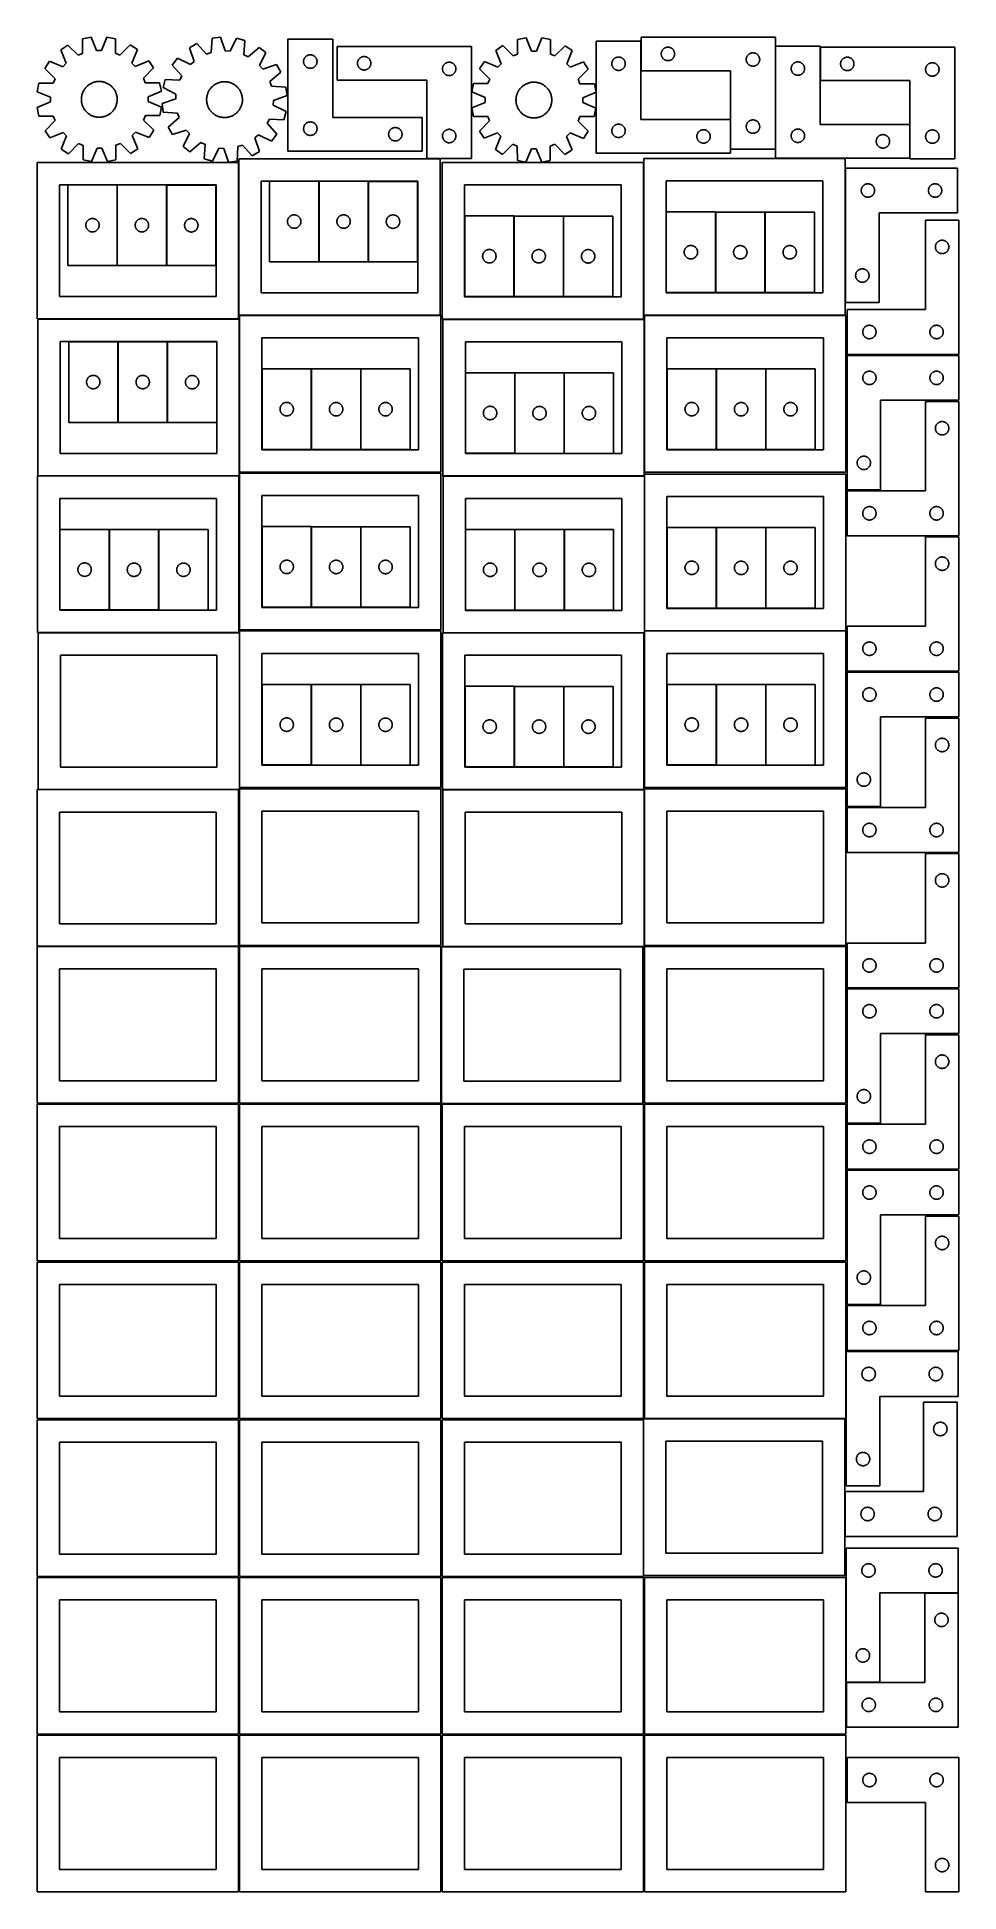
# Model space of a CAD drawing. Header units: millimetres. Extents: x 7 to 1243, y 7 to 2493.
import ezdxf

# ---------------------------------------------------------------- set-up
doc = ezdxf.new("R2010")
doc.units = ezdxf.units.MM
doc.layers.add('CUT', color=7, linetype='CONTINUOUS', true_color=0x000000)

msp = doc.modelspace()

# ---------------------------------------------------------------- linework, layer by layer
at = {"layer": 'CUT'}
for p, q in [((78.829006, 2493.23376), (67.524332, 2490.933798)), ((67.524332, 2490.933798), (67.54206, 2471.557469)), ((86.383623, 2475.390829), (78.829006, 2493.23376)), ((100.212011, 2493.327062), (92.813389, 2475.418884)), ((111.536325, 2491.125838), (100.212011, 2493.327062)), ((111.687686, 2471.750093), (111.536325, 2491.125838)), ((241.110977, 2491.947456), (239.79844, 2472.615625)), ((252.546876, 2493.465903), (241.110977, 2491.947456)), ((258.858716, 2475.14643), (252.546876, 2493.465903)), ((273.885837, 2492.091), (265.275239, 2474.733003)), ((285.032314, 2489.117533), (273.885837, 2492.091)), ((283.853136, 2469.77711), (285.032314, 2489.117533)), ((402.897153, 2490.699038), (342.897153, 2490.699038)), ((342.897153, 2490.699038), (342.897153, 2340.699038)), ((402.897153, 2385.699038), (402.897153, 2490.699038)), ((650.836878, 2490.151549), (650.728993, 2470.775513)), ((662.156224, 2492.378177), (650.836878, 2490.151549)), ((669.59501, 2474.486646), (662.156224, 2492.378177)), ((683.539384, 2492.332856), (676.024824, 2474.473018)), ((694.84919, 2490.058266), (683.539384, 2492.332856)), ((694.87494, 2470.681947), (694.84919, 2490.058266)), ((816.220456, 2487.788882), (756.220456, 2487.788882)), ((756.220456, 2487.788882), (756.220456, 2337.788882)), ((816.220456, 2382.788882), (816.220456, 2487.788882)), ((996.457941, 2493.419501), (816.457941, 2493.419501)), ((816.457941, 2493.419501), (816.457941, 2448.419501)), ((996.457941, 2343.419501), (996.457941, 2493.419501)), ((47.804717, 2482.664676), (38.240718, 2476.213677)), ((38.240718, 2476.213677), (45.672096, 2458.319068)), ((61.612467, 2469.070984), (47.804717, 2482.664676)), ((67.54206, 2471.557469), (61.612467, 2469.070984)), ((92.813389, 2475.418884), (86.383623, 2475.390829)), ((117.638753, 2469.315447), (111.687686, 2471.750093)), ((131.32735, 2483.029116), (117.638753, 2469.315447)), ((140.94728, 2476.661824), (131.32735, 2483.029116)), ((133.672344, 2458.703045), (140.94728, 2476.661824)), ((194.824759, 2465.155723), (187.812062, 2455.995616)), ((212.241728, 2456.665044), (194.824759, 2465.155723)), ((220.870195, 2485.051634), (210.885887, 2479.272443)), ((210.885887, 2479.272443), (217.071232, 2460.909874)), ((233.712134, 2470.542085), (220.870195, 2485.051634)), ((239.79844, 2472.615625), (233.712134, 2470.542085)), ((265.275239, 2474.733003), (258.858716, 2475.14643)), ((289.623018, 2466.939657), (283.853136, 2469.77711)), ((304.220791, 2479.681221), (289.623018, 2466.939657)), ((313.380897, 2472.668524), (304.220791, 2479.681221)), ((304.890218, 2455.251555), (313.380897, 2472.668524)), ((363.974149, 2461.873774), (364.070086, 2462.454851)), ((364.070086, 2462.454851), (364.203821, 2463.028409)), ((364.203821, 2463.028409), (364.374782, 2463.591993)), ((364.374782, 2463.591993), (364.582237, 2464.143189)), ((364.582237, 2464.143189), (364.825299, 2464.679636)), ((364.825299, 2464.679636), (365.102925, 2465.199038)), ((365.102925, 2465.199038), (365.413927, 2465.69917)), ((365.413927, 2465.69917), (365.756973, 2466.177891)), ((365.756973, 2466.177891), (366.130595, 2466.63315)), ((366.130595, 2466.63315), (366.533192, 2467.062999)), ((366.533192, 2467.062999), (366.963041, 2467.465596)), ((366.963041, 2467.465596), (367.4183, 2467.839218)), ((367.4183, 2467.839218), (367.897021, 2468.182265)), ((367.897021, 2468.182265), (368.397153, 2468.493267)), ((368.397153, 2468.493267), (368.916555, 2468.770893)), ((368.916555, 2468.770893), (369.453002, 2469.013954)), ((369.453002, 2469.013954), (370.004198, 2469.221409)), ((370.004198, 2469.221409), (370.567782, 2469.392371)), ((370.567782, 2469.392371), (371.14134, 2469.526106)), ((371.14134, 2469.526106), (371.722418, 2469.622042)), ((371.722418, 2469.622042), (372.308525, 2469.679768)), ((372.308525, 2469.679768), (372.897153, 2469.699038)), ((372.897153, 2469.699038), (373.485781, 2469.679768)), ((373.485781, 2469.679768), (374.071889, 2469.622042)), ((374.071889, 2469.622042), (374.652966, 2469.526106)), ((374.652966, 2469.526106), (375.226525, 2469.392371)), ((375.226525, 2469.392371), (375.790108, 2469.221409)), ((375.790108, 2469.221409), (376.341304, 2469.013954)), ((376.341304, 2469.013954), (376.877751, 2468.770893)), ((376.877751, 2468.770893), (377.397153, 2468.493267)), ((377.397153, 2468.493267), (377.897285, 2468.182265)), ((377.897285, 2468.182265), (378.376006, 2467.839218)), ((378.376006, 2467.839218), (378.831266, 2467.465596)), ((378.831266, 2467.465596), (379.261114, 2467.062999)), ((379.261114, 2467.062999), (379.663712, 2466.63315)), ((379.663712, 2466.63315), (380.037333, 2466.177891)), ((380.037333, 2466.177891), (380.38038, 2465.69917)), ((380.38038, 2465.69917), (380.691382, 2465.199038)), ((380.691382, 2465.199038), (380.969008, 2464.679636)), ((380.969008, 2464.679636), (381.212069, 2464.143189)), ((381.212069, 2464.143189), (381.419524, 2463.591993)), ((381.419524, 2463.591993), (381.590486, 2463.028409)), ((381.590486, 2463.028409), (381.724221, 2462.454851)), ((381.724221, 2462.454851), (381.820157, 2461.873774)), ((589.08227, 2480.823797), (409.08227, 2480.823797)), ((409.08227, 2480.823797), (409.08227, 2435.823797)), ((436.767354, 2461.767948), (437.010415, 2462.304396)), ((437.010415, 2462.304396), (437.288041, 2462.823797)), ((437.288041, 2462.823797), (437.599043, 2463.32393)), ((437.599043, 2463.32393), (437.94209, 2463.80265)), ((437.94209, 2463.80265), (438.315712, 2464.25791)), ((438.315712, 2464.25791), (438.718309, 2464.687759)), ((438.718309, 2464.687759), (439.148157, 2465.090356)), ((439.148157, 2465.090356), (439.603417, 2465.463978)), ((439.603417, 2465.463978), (440.082138, 2465.807024)), ((440.082138, 2465.807024), (440.58227, 2466.118026)), ((440.58227, 2466.118026), (441.101672, 2466.395652)), ((441.101672, 2466.395652), (441.638119, 2466.638713)), ((441.638119, 2466.638713), (442.189315, 2466.846169)), ((442.189315, 2466.846169), (442.752898, 2467.01713)), ((442.752898, 2467.01713), (443.326457, 2467.150865)), ((443.326457, 2467.150865), (443.907534, 2467.246801)), ((443.907534, 2467.246801), (444.493642, 2467.304528)), ((444.493642, 2467.304528), (445.08227, 2467.323797)), ((445.08227, 2467.323797), (445.670898, 2467.304528)), ((445.670898, 2467.304528), (446.257006, 2467.246801)), ((446.257006, 2467.246801), (446.838083, 2467.150865)), ((446.838083, 2467.150865), (447.411641, 2467.01713)), ((447.411641, 2467.01713), (447.975225, 2466.846169)), ((447.975225, 2466.846169), (448.526421, 2466.638713)), ((448.526421, 2466.638713), (449.062868, 2466.395652)), ((449.062868, 2466.395652), (449.58227, 2466.118026)), ((449.58227, 2466.118026), (450.082402, 2465.807024)), ((450.082402, 2465.807024), (450.561123, 2465.463978)), ((450.561123, 2465.463978), (451.016382, 2465.090356)), ((451.016382, 2465.090356), (451.446231, 2464.687759)), ((451.446231, 2464.687759), (451.848828, 2464.25791)), ((451.848828, 2464.25791), (452.22245, 2463.80265)), ((452.22245, 2463.80265), (452.565496, 2463.32393)), ((452.565496, 2463.32393), (452.876498, 2462.823797)), ((452.876498, 2462.823797), (453.154124, 2462.304396)), ((453.154124, 2462.304396), (453.397186, 2461.767948)), ((589.08227, 2330.823797), (589.08227, 2480.823797)), ((631.06407, 2482.010439), (621.458451, 2475.621576)), ((621.458451, 2475.621576), (628.773667, 2457.679167)), ((644.783405, 2468.32752), (631.06407, 2482.010439)), ((650.728993, 2470.775513), (644.783405, 2468.32752)), ((676.024824, 2474.473018), (669.59501, 2474.486646)), ((700.810098, 2468.208773), (694.87494, 2470.681947)), ((714.587311, 2481.833414), (700.810098, 2468.208773)), ((724.165761, 2475.403891), (714.587311, 2481.833414)), ((716.774555, 2457.492652), (724.165761, 2475.403891)), ((778.148602, 2461.76948), (778.426228, 2462.288882)), ((778.426228, 2462.288882), (778.73723, 2462.789014)), ((778.73723, 2462.789014), (779.080276, 2463.267735)), ((779.080276, 2463.267735), (779.453898, 2463.722994)), ((779.453898, 2463.722994), (779.856495, 2464.152843)), ((779.856495, 2464.152843), (780.286344, 2464.55544)), ((780.286344, 2464.55544), (780.741604, 2464.929062)), ((780.741604, 2464.929062), (781.220324, 2465.272108)), ((781.220324, 2465.272108), (781.720456, 2465.58311)), ((781.720456, 2465.58311), (782.239858, 2465.860736)), ((782.239858, 2465.860736), (782.776306, 2466.103798)), ((782.776306, 2466.103798), (783.327501, 2466.311253)), ((783.327501, 2466.311253), (783.891085, 2466.482214)), ((783.891085, 2466.482214), (784.464644, 2466.615949)), ((784.464644, 2466.615949), (785.045721, 2466.711886)), ((785.045721, 2466.711886), (785.631828, 2466.769612)), ((785.631828, 2466.769612), (786.220456, 2466.788882)), ((786.220456, 2466.788882), (786.809085, 2466.769612)), ((786.809085, 2466.769612), (787.395192, 2466.711886)), ((787.395192, 2466.711886), (787.976269, 2466.615949)), ((787.976269, 2466.615949), (788.549828, 2466.482214)), ((788.549828, 2466.482214), (789.113412, 2466.311253)), ((789.113412, 2466.311253), (789.664607, 2466.103798)), ((789.664607, 2466.103798), (790.201055, 2465.860736)), ((790.201055, 2465.860736), (790.720456, 2465.58311)), ((790.720456, 2465.58311), (791.220589, 2465.272108)), ((791.220589, 2465.272108), (791.699309, 2464.929062)), ((791.699309, 2464.929062), (792.154569, 2464.55544)), ((792.154569, 2464.55544), (792.584417, 2464.152843)), ((792.584417, 2464.152843), (792.987015, 2463.722994)), ((792.987015, 2463.722994), (793.360637, 2463.267735)), ((793.360637, 2463.267735), (793.703683, 2462.789014)), ((793.703683, 2462.789014), (794.014685, 2462.288882)), ((794.014685, 2462.288882), (794.292311, 2461.76948)), ((843.457941, 2470.919501), (843.477211, 2471.508129)), ((843.477211, 2470.330872), (843.457941, 2470.919501)), ((843.477211, 2471.508129), (843.534937, 2472.094236)), ((843.534937, 2469.744765), (843.477211, 2470.330872)), ((843.534937, 2472.094236), (843.630874, 2472.675313)), ((843.630874, 2469.163688), (843.534937, 2469.744765)), ((843.630874, 2472.675313), (843.764609, 2473.248872)), ((843.764609, 2468.590129), (843.630874, 2469.163688)), ((843.764609, 2473.248872), (843.93557, 2473.812456)), ((843.93557, 2468.026545), (843.764609, 2468.590129)), ((843.93557, 2473.812456), (844.143025, 2474.363651)), ((844.143025, 2467.47535), (843.93557, 2468.026545)), ((844.143025, 2474.363651), (844.386087, 2474.900099)), ((844.386087, 2466.938902), (844.143025, 2467.47535)), ((844.386087, 2474.900099), (844.663713, 2475.419501)), ((844.663713, 2466.419501), (844.386087, 2466.938902)), ((844.663713, 2475.419501), (844.974715, 2475.919633)), ((844.974715, 2465.919368), (844.663713, 2466.419501)), ((844.974715, 2475.919633), (845.317761, 2476.398353)), ((845.317761, 2465.440648), (844.974715, 2465.919368)), ((845.317761, 2476.398353), (845.691383, 2476.853613)), ((845.691383, 2464.985388), (845.317761, 2465.440648)), ((845.691383, 2476.853613), (846.09398, 2477.283462)), ((846.09398, 2464.55554), (845.691383, 2464.985388)), ((846.09398, 2477.283462), (846.523829, 2477.686059)), ((846.523829, 2464.152942), (846.09398, 2464.55554)), ((846.523829, 2477.686059), (846.979088, 2478.059681)), ((846.979088, 2463.779321), (846.523829, 2464.152942)), ((846.979088, 2478.059681), (847.457809, 2478.402727)), ((847.457809, 2463.436274), (846.979088, 2463.779321)), ((847.457809, 2478.402727), (847.957941, 2478.713729)), ((847.957941, 2463.125272), (847.457809, 2463.436274)), ((847.957941, 2478.713729), (848.477343, 2478.991355)), ((848.477343, 2462.847646), (847.957941, 2463.125272)), ((848.477343, 2478.991355), (849.01379, 2479.234416)), ((849.01379, 2462.604585), (848.477343, 2462.847646)), ((849.01379, 2479.234416), (849.564986, 2479.441872)), ((849.564986, 2462.397129), (849.01379, 2462.604585)), ((849.564986, 2479.441872), (850.12857, 2479.612833)), ((850.12857, 2462.226168), (849.564986, 2462.397129)), ((850.12857, 2479.612833), (850.702128, 2479.746568)), ((850.702128, 2462.092433), (850.12857, 2462.226168)), ((850.702128, 2479.746568), (851.283205, 2479.842504)), ((851.283205, 2461.996497), (850.702128, 2462.092433)), ((851.283205, 2479.842504), (851.869313, 2479.900231)), ((851.869313, 2479.900231), (852.457941, 2479.919501)), ((852.457941, 2479.919501), (853.046569, 2479.900231)), ((853.046569, 2479.900231), (853.632677, 2479.842504)), ((853.632677, 2479.842504), (854.213754, 2479.746568)), ((854.213754, 2462.092433), (853.632677, 2461.996497)), ((854.213754, 2479.746568), (854.787313, 2479.612833)), ((854.787313, 2462.226168), (854.213754, 2462.092433)), ((854.787313, 2479.612833), (855.350896, 2479.441872)), ((855.350896, 2462.397129), (854.787313, 2462.226168)), ((855.350896, 2479.441872), (855.902092, 2479.234416)), ((855.902092, 2462.604585), (855.350896, 2462.397129)), ((855.902092, 2479.234416), (856.438539, 2478.991355)), ((856.438539, 2462.847646), (855.902092, 2462.604585)), ((856.438539, 2478.991355), (856.957941, 2478.713729)), ((856.957941, 2463.125272), (856.438539, 2462.847646)), ((856.957941, 2478.713729), (857.458073, 2478.402727)), ((857.458073, 2463.436274), (856.957941, 2463.125272)), ((857.458073, 2478.402727), (857.936794, 2478.059681)), ((857.936794, 2463.779321), (857.458073, 2463.436274)), ((857.936794, 2478.059681), (858.392054, 2477.686059)), ((858.392054, 2464.152942), (857.936794, 2463.779321)), ((858.392054, 2477.686059), (858.821902, 2477.283462)), ((858.821902, 2464.55554), (858.392054, 2464.152942)), ((858.821902, 2477.283462), (859.224499, 2476.853613)), ((859.224499, 2464.985388), (858.821902, 2464.55554)), ((859.224499, 2476.853613), (859.598121, 2476.398353)), ((859.598121, 2465.440648), (859.224499, 2464.985388)), ((859.598121, 2476.398353), (859.941168, 2475.919633)), ((859.941168, 2465.919368), (859.598121, 2465.440648)), ((859.941168, 2475.919633), (860.25217, 2475.419501)), ((860.25217, 2466.419501), (859.941168, 2465.919368)), ((860.25217, 2475.419501), (860.529796, 2474.900099)), ((860.529796, 2466.938902), (860.25217, 2466.419501)), ((860.529796, 2474.900099), (860.772857, 2474.363651)), ((860.772857, 2467.47535), (860.529796, 2466.938902)), ((860.772857, 2474.363651), (860.980312, 2473.812456)), ((860.980312, 2468.026545), (860.772857, 2467.47535)), ((860.980312, 2473.812456), (861.151274, 2473.248872)), ((861.151274, 2468.590129), (860.980312, 2468.026545)), ((861.151274, 2473.248872), (861.285009, 2472.675313)), ((861.285009, 2469.163688), (861.151274, 2468.590129)), ((861.285009, 2472.675313), (861.380945, 2472.094236)), ((861.380945, 2469.744765), (861.285009, 2469.163688)), ((861.380945, 2472.094236), (861.438671, 2471.508129)), ((861.438671, 2470.330872), (861.380945, 2469.744765)), ((861.438671, 2471.508129), (861.457941, 2470.919501)), ((861.457941, 2470.919501), (861.438671, 2470.330872)), ((957.457941, 2463.419501), (957.477211, 2464.008129)), ((957.477211, 2462.830872), (957.457941, 2463.419501)), ((957.477211, 2464.008129), (957.534937, 2464.594236)), ((957.534937, 2462.244765), (957.477211, 2462.830872)), ((957.534937, 2464.594236), (957.630874, 2465.175313)), ((957.630874, 2461.663688), (957.534937, 2462.244765)), ((957.630874, 2465.175313), (957.764609, 2465.748872)), ((957.764609, 2465.748872), (957.93557, 2466.312456)), ((957.93557, 2466.312456), (958.143025, 2466.863651)), ((958.143025, 2466.863651), (958.386087, 2467.400099)), ((958.386087, 2467.400099), (958.663713, 2467.919501)), ((958.663713, 2467.919501), (958.974715, 2468.419633)), ((958.974715, 2468.419633), (959.317761, 2468.898353)), ((959.317761, 2468.898353), (959.691383, 2469.353613)), ((959.691383, 2469.353613), (960.09398, 2469.783462)), ((960.09398, 2469.783462), (960.523829, 2470.186059)), ((960.523829, 2470.186059), (960.979088, 2470.559681)), ((960.979088, 2470.559681), (961.457809, 2470.902727)), ((961.457809, 2470.902727), (961.957941, 2471.213729)), ((961.957941, 2471.213729), (962.477343, 2471.491355)), ((962.477343, 2471.491355), (963.01379, 2471.734416)), ((963.01379, 2471.734416), (963.564986, 2471.941872)), ((963.564986, 2471.941872), (964.12857, 2472.112833)), ((964.12857, 2472.112833), (964.702128, 2472.246568)), ((964.702128, 2472.246568), (965.283205, 2472.342504)), ((965.283205, 2472.342504), (965.869313, 2472.400231)), ((965.869313, 2472.400231), (966.457941, 2472.419501)), ((966.457941, 2472.419501), (967.046569, 2472.400231)), ((967.046569, 2472.400231), (967.632677, 2472.342504)), ((967.632677, 2472.342504), (968.213754, 2472.246568)), ((968.213754, 2472.246568), (968.787313, 2472.112833)), ((968.787313, 2472.112833), (969.350896, 2471.941872)), ((969.350896, 2471.941872), (969.902092, 2471.734416)), ((969.902092, 2471.734416), (970.438539, 2471.491355)), ((970.438539, 2471.491355), (970.957941, 2471.213729)), ((970.957941, 2471.213729), (971.458073, 2470.902727)), ((971.458073, 2470.902727), (971.936794, 2470.559681)), ((971.936794, 2470.559681), (972.392054, 2470.186059)), ((972.392054, 2470.186059), (972.821902, 2469.783462)), ((972.821902, 2469.783462), (973.224499, 2469.353613)), ((973.224499, 2469.353613), (973.598121, 2468.898353)), ((973.598121, 2468.898353), (973.941168, 2468.419633)), ((973.941168, 2468.419633), (974.25217, 2467.919501)), ((974.25217, 2467.919501), (974.529796, 2467.400099)), ((974.529796, 2467.400099), (974.772857, 2466.863651)), ((974.772857, 2466.863651), (974.980312, 2466.312456)), ((974.980312, 2466.312456), (975.151274, 2465.748872)), ((975.151274, 2465.748872), (975.285009, 2465.175313)), ((975.285009, 2465.175313), (975.380945, 2464.594236)), ((975.380945, 2462.244765), (975.285009, 2461.663688)), ((975.380945, 2464.594236), (975.438671, 2464.008129)), ((975.438671, 2462.830872), (975.380945, 2462.244765)), ((975.438671, 2464.008129), (975.457941, 2463.419501)), ((975.457941, 2463.419501), (975.438671, 2462.830872)), ((1056.708616, 2481.186343), (996.708616, 2481.186343)), ((996.708616, 2481.186343), (996.708616, 2331.186343)), ((1056.708616, 2376.186343), (1056.708616, 2481.186343)), ((1236.95077, 2480.065008), (1056.95077, 2480.065008)), ((1056.95077, 2480.065008), (1056.95077, 2435.065008)), ((1085.156541, 2462.065008), (1085.467543, 2462.565141)), ((1085.467543, 2462.565141), (1085.810589, 2463.043861)), ((1085.810589, 2463.043861), (1086.184211, 2463.499121)), ((1086.184211, 2463.499121), (1086.586809, 2463.928969)), ((1086.586809, 2463.928969), (1087.016657, 2464.331567)), ((1087.016657, 2464.331567), (1087.471917, 2464.705188)), ((1087.471917, 2464.705188), (1087.950637, 2465.048235)), ((1087.950637, 2465.048235), (1088.45077, 2465.359237)), ((1088.45077, 2465.359237), (1088.970171, 2465.636863)), ((1088.970171, 2465.636863), (1089.506619, 2465.879924)), ((1089.506619, 2465.879924), (1090.057814, 2466.08738)), ((1090.057814, 2466.08738), (1090.621398, 2466.258341)), ((1090.621398, 2466.258341), (1091.194957, 2466.392076)), ((1091.194957, 2466.392076), (1091.776034, 2466.488012)), ((1091.776034, 2466.488012), (1092.362141, 2466.545739)), ((1092.362141, 2466.545739), (1092.95077, 2466.565008)), ((1092.95077, 2466.565008), (1093.539398, 2466.545739)), ((1093.539398, 2466.545739), (1094.125505, 2466.488012)), ((1094.125505, 2466.488012), (1094.706582, 2466.392076)), ((1094.706582, 2466.392076), (1095.280141, 2466.258341)), ((1095.280141, 2466.258341), (1095.843725, 2466.08738)), ((1095.843725, 2466.08738), (1096.39492, 2465.879924)), ((1096.39492, 2465.879924), (1096.931368, 2465.636863)), ((1096.931368, 2465.636863), (1097.45077, 2465.359237)), ((1097.45077, 2465.359237), (1097.950902, 2465.048235)), ((1097.950902, 2465.048235), (1098.429622, 2464.705188)), ((1098.429622, 2464.705188), (1098.884882, 2464.331567)), ((1098.884882, 2464.331567), (1099.314731, 2463.928969)), ((1099.314731, 2463.928969), (1099.717328, 2463.499121)), ((1099.717328, 2463.499121), (1100.09095, 2463.043861)), ((1100.09095, 2463.043861), (1100.433996, 2462.565141)), ((1100.433996, 2462.565141), (1100.744998, 2462.065008)), ((1236.95077, 2330.065008), (1236.95077, 2480.065008)), ((23.186624, 2461.027635), (16.819332, 2451.407705)), ((16.819332, 2451.407705), (30.533, 2437.719107)), ((41.145402, 2453.752698), (23.186624, 2461.027635)), ((30.533, 2437.719107), (28.098355, 2431.768041)), ((45.672096, 2458.319068), (41.145402, 2453.752698)), ((138.238714, 2454.176352), (133.672344, 2458.703045)), ((156.133323, 2461.60773), (138.238714, 2454.176352)), ((148.99063, 2438.235981), (162.584322, 2452.043731)), ((151.477115, 2432.306388), (148.99063, 2438.235981)), ((162.584322, 2452.043731), (156.133323, 2461.60773)), ((187.812062, 2455.995616), (200.553626, 2441.397844)), ((200.553626, 2441.397844), (197.716172, 2435.627961)), ((217.071232, 2460.909874), (212.241728, 2456.665044)), ((309.135048, 2450.422051), (304.890218, 2455.251555)), ((327.497617, 2456.607396), (309.135048, 2450.422051)), ((318.767259, 2433.781149), (333.276809, 2446.623088)), ((333.276809, 2446.623088), (327.497617, 2456.607396)), ((363.897153, 2460.699038), (363.916423, 2461.287666)), ((363.916423, 2460.11041), (363.897153, 2460.699038)), ((363.916423, 2461.287666), (363.974149, 2461.873774)), ((363.974149, 2459.524302), (363.916423, 2460.11041)), ((364.070086, 2458.943225), (363.974149, 2459.524302)), ((364.203821, 2458.369667), (364.070086, 2458.943225)), ((364.374782, 2457.806083), (364.203821, 2458.369667)), ((364.582237, 2457.254887), (364.374782, 2457.806083)), ((364.825299, 2456.71844), (364.582237, 2457.254887)), ((365.102925, 2456.199038), (364.825299, 2456.71844)), ((365.413927, 2455.698906), (365.102925, 2456.199038)), ((365.756973, 2455.220185), (365.413927, 2455.698906)), ((366.130595, 2454.764926), (365.756973, 2455.220185)), ((366.533192, 2454.335077), (366.130595, 2454.764926)), ((366.963041, 2453.93248), (366.533192, 2454.335077)), ((367.4183, 2453.558858), (366.963041, 2453.93248)), ((367.897021, 2453.215812), (367.4183, 2453.558858)), ((368.397153, 2452.904809), (367.897021, 2453.215812)), ((368.916555, 2452.627183), (368.397153, 2452.904809)), ((369.453002, 2452.384122), (368.916555, 2452.627183)), ((370.004198, 2452.176667), (369.453002, 2452.384122)), ((370.567782, 2452.005706), (370.004198, 2452.176667)), ((371.14134, 2451.871971), (370.567782, 2452.005706)), ((371.722418, 2451.776034), (371.14134, 2451.871971)), ((372.308525, 2451.718308), (371.722418, 2451.776034)), ((372.897153, 2451.699038), (372.308525, 2451.718308)), ((373.485781, 2451.718308), (372.897153, 2451.699038)), ((374.071889, 2451.776034), (373.485781, 2451.718308)), ((374.652966, 2451.871971), (374.071889, 2451.776034)), ((375.226525, 2452.005706), (374.652966, 2451.871971)), ((375.790108, 2452.176667), (375.226525, 2452.005706)), ((376.341304, 2452.384122), (375.790108, 2452.176667)), ((376.877751, 2452.627183), (376.341304, 2452.384122)), ((377.397153, 2452.904809), (376.877751, 2452.627183)), ((377.897285, 2453.215812), (377.397153, 2452.904809)), ((378.376006, 2453.558858), (377.897285, 2453.215812)), ((378.831266, 2453.93248), (378.376006, 2453.558858)), ((379.261114, 2454.335077), (378.831266, 2453.93248)), ((379.663712, 2454.764926), (379.261114, 2454.335077)), ((380.037333, 2455.220185), (379.663712, 2454.764926)), ((380.38038, 2455.698906), (380.037333, 2455.220185)), ((380.691382, 2456.199038), (380.38038, 2455.698906)), ((380.969008, 2456.71844), (380.691382, 2456.199038)), ((381.212069, 2457.254887), (380.969008, 2456.71844)), ((381.419524, 2457.806083), (381.212069, 2457.254887)), ((381.590486, 2458.369667), (381.419524, 2457.806083)), ((381.724221, 2458.943225), (381.590486, 2458.369667)), ((381.820157, 2459.524302), (381.724221, 2458.943225)), ((381.820157, 2461.873774), (381.877884, 2461.287666)), ((381.877884, 2460.11041), (381.820157, 2459.524302)), ((381.877884, 2461.287666), (381.897153, 2460.699038)), ((381.897153, 2460.699038), (381.877884, 2460.11041)), ((436.08227, 2458.323797), (436.101539, 2458.912426)), ((436.101539, 2457.735169), (436.08227, 2458.323797)), ((436.101539, 2458.912426), (436.159266, 2459.498533)), ((436.159266, 2457.149062), (436.101539, 2457.735169)), ((436.159266, 2459.498533), (436.255202, 2460.07961)), ((436.255202, 2456.567985), (436.159266, 2457.149062)), ((436.255202, 2460.07961), (436.388937, 2460.653169)), ((436.388937, 2455.994426), (436.255202, 2456.567985)), ((436.388937, 2460.653169), (436.559899, 2461.216753)), ((436.559899, 2455.430842), (436.388937, 2455.994426)), ((436.559899, 2461.216753), (436.767354, 2461.767948)), ((436.767354, 2454.879647), (436.559899, 2455.430842)), ((437.010415, 2454.343199), (436.767354, 2454.879647)), ((437.288041, 2453.823797), (437.010415, 2454.343199)), ((437.599043, 2453.323665), (437.288041, 2453.823797)), ((437.94209, 2452.844945), (437.599043, 2453.323665)), ((438.315712, 2452.389685), (437.94209, 2452.844945)), ((438.718309, 2451.959836), (438.315712, 2452.389685)), ((439.148157, 2451.557239), (438.718309, 2451.959836)), ((439.603417, 2451.183617), (439.148157, 2451.557239)), ((440.082138, 2450.840571), (439.603417, 2451.183617)), ((440.58227, 2450.529569), (440.082138, 2450.840571)), ((441.101672, 2450.251943), (440.58227, 2450.529569)), ((441.638119, 2450.008882), (441.101672, 2450.251943)), ((442.189315, 2449.801426), (441.638119, 2450.008882)), ((442.752898, 2449.630465), (442.189315, 2449.801426)), ((443.326457, 2449.49673), (442.752898, 2449.630465)), ((443.907534, 2449.400794), (443.326457, 2449.49673)), ((444.493642, 2449.343067), (443.907534, 2449.400794)), ((445.08227, 2449.323797), (444.493642, 2449.343067)), ((445.670898, 2449.343067), (445.08227, 2449.323797)), ((446.257006, 2449.400794), (445.670898, 2449.343067)), ((446.838083, 2449.49673), (446.257006, 2449.400794)), ((447.411641, 2449.630465), (446.838083, 2449.49673)), ((447.975225, 2449.801426), (447.411641, 2449.630465)), ((448.526421, 2450.008882), (447.975225, 2449.801426)), ((449.062868, 2450.251943), (448.526421, 2450.008882)), ((449.58227, 2450.529569), (449.062868, 2450.251943)), ((450.082402, 2450.840571), (449.58227, 2450.529569)), ((450.561123, 2451.183617), (450.082402, 2450.840571)), ((451.016382, 2451.557239), (450.561123, 2451.183617)), ((451.446231, 2451.959836), (451.016382, 2451.557239)), ((451.848828, 2452.389685), (451.446231, 2451.959836)), ((452.22245, 2452.844945), (451.848828, 2452.389685)), ((452.565496, 2453.323665), (452.22245, 2452.844945)), ((452.876498, 2453.823797), (452.565496, 2453.323665)), ((453.154124, 2454.343199), (452.876498, 2453.823797)), ((453.397186, 2454.879647), (453.154124, 2454.343199)), ((453.397186, 2461.767948), (453.604641, 2461.216753)), ((453.604641, 2455.430842), (453.397186, 2454.879647)), ((453.604641, 2461.216753), (453.775602, 2460.653169)), ((453.775602, 2455.994426), (453.604641, 2455.430842)), ((453.775602, 2460.653169), (453.909337, 2460.07961)), ((453.909337, 2456.567985), (453.775602, 2455.994426)), ((453.909337, 2460.07961), (454.005274, 2459.498533)), ((454.005274, 2457.149062), (453.909337, 2456.567985)), ((454.005274, 2459.498533), (454.063, 2458.912426)), ((454.063, 2457.735169), (454.005274, 2457.149062)), ((454.063, 2458.912426), (454.08227, 2458.323797)), ((454.08227, 2458.323797), (454.063, 2457.735169)), ((550.08227, 2450.823797), (550.101539, 2451.412426)), ((550.101539, 2450.235169), (550.08227, 2450.823797)), ((550.101539, 2451.412426), (550.159266, 2451.998533)), ((550.159266, 2449.649062), (550.101539, 2450.235169)), ((550.159266, 2451.998533), (550.255202, 2452.57961)), ((550.255202, 2449.067985), (550.159266, 2449.649062)), ((550.255202, 2452.57961), (550.388937, 2453.153169)), ((550.388937, 2448.494426), (550.255202, 2449.067985)), ((550.388937, 2453.153169), (550.559899, 2453.716753)), ((550.559899, 2447.930842), (550.388937, 2448.494426)), ((550.559899, 2453.716753), (550.767354, 2454.267948)), ((550.767354, 2447.379647), (550.559899, 2447.930842)), ((550.767354, 2454.267948), (551.010415, 2454.804396)), ((551.010415, 2446.843199), (550.767354, 2447.379647)), ((551.010415, 2454.804396), (551.288041, 2455.323797)), ((551.288041, 2446.323797), (551.010415, 2446.843199)), ((551.288041, 2455.323797), (551.599043, 2455.82393)), ((551.599043, 2445.823665), (551.288041, 2446.323797)), ((551.599043, 2455.82393), (551.94209, 2456.30265)), ((551.94209, 2445.344945), (551.599043, 2445.823665)), ((551.94209, 2456.30265), (552.315712, 2456.75791)), ((552.315712, 2444.889685), (551.94209, 2445.344945)), ((552.315712, 2456.75791), (552.718309, 2457.187759)), ((552.718309, 2444.459836), (552.315712, 2444.889685)), ((552.718309, 2457.187759), (553.148157, 2457.590356)), ((553.148157, 2444.057239), (552.718309, 2444.459836)), ((553.148157, 2457.590356), (553.603417, 2457.963978)), ((553.603417, 2443.683617), (553.148157, 2444.057239)), ((553.603417, 2457.963978), (554.082138, 2458.307024)), ((554.082138, 2443.340571), (553.603417, 2443.683617)), ((554.082138, 2458.307024), (554.58227, 2458.618026)), ((554.58227, 2443.029569), (554.082138, 2443.340571)), ((554.58227, 2458.618026), (555.101672, 2458.895652)), ((555.101672, 2442.751943), (554.58227, 2443.029569)), ((555.101672, 2458.895652), (555.638119, 2459.138713)), ((555.638119, 2442.508882), (555.101672, 2442.751943)), ((555.638119, 2459.138713), (556.189315, 2459.346169)), ((556.189315, 2442.301426), (555.638119, 2442.508882)), ((556.189315, 2459.346169), (556.752898, 2459.51713)), ((556.752898, 2442.130465), (556.189315, 2442.301426)), ((556.752898, 2459.51713), (557.326457, 2459.650865)), ((557.326457, 2441.99673), (556.752898, 2442.130465)), ((557.326457, 2459.650865), (557.907534, 2459.746801)), ((557.907534, 2441.900794), (557.326457, 2441.99673)), ((557.907534, 2459.746801), (558.493642, 2459.804528)), ((558.493642, 2441.843067), (557.907534, 2441.900794)), ((558.493642, 2459.804528), (559.08227, 2459.823797)), ((559.08227, 2441.823797), (558.493642, 2441.843067)), ((559.08227, 2459.823797), (559.670898, 2459.804528)), ((559.670898, 2441.843067), (559.08227, 2441.823797)), ((559.670898, 2459.804528), (560.257006, 2459.746801)), ((560.257006, 2441.900794), (559.670898, 2441.843067)), ((560.257006, 2459.746801), (560.838083, 2459.650865)), ((560.838083, 2441.99673), (560.257006, 2441.900794)), ((560.838083, 2459.650865), (561.411641, 2459.51713)), ((561.411641, 2442.130465), (560.838083, 2441.99673)), ((561.411641, 2459.51713), (561.975225, 2459.346169)), ((561.975225, 2442.301426), (561.411641, 2442.130465)), ((561.975225, 2459.346169), (562.526421, 2459.138713)), ((562.526421, 2442.508882), (561.975225, 2442.301426)), ((562.526421, 2459.138713), (563.062868, 2458.895652)), ((563.062868, 2442.751943), (562.526421, 2442.508882)), ((563.062868, 2458.895652), (563.58227, 2458.618026)), ((563.58227, 2443.029569), (563.062868, 2442.751943)), ((563.58227, 2458.618026), (564.082402, 2458.307024)), ((564.082402, 2443.340571), (563.58227, 2443.029569)), ((564.082402, 2458.307024), (564.561123, 2457.963978)), ((564.561123, 2443.683617), (564.082402, 2443.340571)), ((564.561123, 2457.963978), (565.016382, 2457.590356)), ((565.016382, 2444.057239), (564.561123, 2443.683617)), ((565.016382, 2457.590356), (565.446231, 2457.187759)), ((565.446231, 2444.459836), (565.016382, 2444.057239)), ((565.446231, 2457.187759), (565.848828, 2456.75791)), ((565.848828, 2444.889685), (565.446231, 2444.459836)), ((565.848828, 2456.75791), (566.22245, 2456.30265)), ((566.22245, 2445.344945), (565.848828, 2444.889685)), ((566.22245, 2456.30265), (566.565496, 2455.82393)), ((566.565496, 2445.823665), (566.22245, 2445.344945)), ((566.565496, 2455.82393), (566.876498, 2455.323797)), ((566.876498, 2446.323797), (566.565496, 2445.823665)), ((566.876498, 2455.323797), (567.154124, 2454.804396)), ((567.154124, 2446.843199), (566.876498, 2446.323797)), ((567.154124, 2454.804396), (567.397186, 2454.267948)), ((567.397186, 2447.379647), (567.154124, 2446.843199)), ((567.397186, 2454.267948), (567.604641, 2453.716753)), ((567.604641, 2447.930842), (567.397186, 2447.379647)), ((567.604641, 2453.716753), (567.775602, 2453.153169)), ((567.775602, 2448.494426), (567.604641, 2447.930842)), ((567.775602, 2453.153169), (567.909337, 2452.57961)), ((567.909337, 2449.067985), (567.775602, 2448.494426)), ((567.909337, 2452.57961), (568.005274, 2451.998533)), ((568.005274, 2449.649062), (567.909337, 2449.067985)), ((568.005274, 2451.998533), (568.063, 2451.412426)), ((568.063, 2450.235169), (568.005274, 2449.649062)), ((568.063, 2451.412426), (568.08227, 2450.823797)), ((568.08227, 2450.823797), (568.063, 2450.235169)), ((606.306227, 2460.533445), (599.876704, 2450.954995)), ((599.876704, 2450.954995), (613.501345, 2437.177782)), ((624.217466, 2453.142239), (606.306227, 2460.533445)), ((628.773667, 2457.679167), (624.217466, 2453.142239)), ((721.311483, 2452.936451), (716.774555, 2457.492652)), ((739.253892, 2460.251667), (721.311483, 2452.936451)), ((731.959836, 2436.926713), (745.642755, 2450.646048)), ((745.642755, 2450.646048), (739.253892, 2460.251667)), ((777.220456, 2457.788882), (777.239726, 2458.37751)), ((777.239726, 2457.200254), (777.220456, 2457.788882)), ((777.239726, 2458.37751), (777.297453, 2458.963618)), ((777.297453, 2456.614146), (777.239726, 2457.200254)), ((777.297453, 2458.963618), (777.393389, 2459.544695)), ((777.393389, 2456.033069), (777.297453, 2456.614146)), ((777.393389, 2459.544695), (777.527124, 2460.118253)), ((777.527124, 2455.45951), (777.393389, 2456.033069)), ((777.527124, 2460.118253), (777.698085, 2460.681837)), ((777.698085, 2454.895927), (777.527124, 2455.45951)), ((777.698085, 2460.681837), (777.905541, 2461.233033)), ((777.905541, 2454.344731), (777.698085, 2454.895927)), ((777.905541, 2461.233033), (778.148602, 2461.76948)), ((778.148602, 2453.808284), (777.905541, 2454.344731)), ((778.426228, 2453.288882), (778.148602, 2453.808284)), ((778.73723, 2452.78875), (778.426228, 2453.288882)), ((779.080276, 2452.310029), (778.73723, 2452.78875)), ((779.453898, 2451.854769), (779.080276, 2452.310029)), ((779.856495, 2451.424921), (779.453898, 2451.854769)), ((780.286344, 2451.022324), (779.856495, 2451.424921)), ((780.741604, 2450.648702), (780.286344, 2451.022324)), ((781.220324, 2450.305655), (780.741604, 2450.648702)), ((781.720456, 2449.994653), (781.220324, 2450.305655)), ((782.239858, 2449.717027), (781.720456, 2449.994653)), ((782.776306, 2449.473966), (782.239858, 2449.717027)), ((783.327501, 2449.266511), (782.776306, 2449.473966)), ((783.891085, 2449.095549), (783.327501, 2449.266511)), ((784.464644, 2448.961814), (783.891085, 2449.095549)), ((785.045721, 2448.865878), (784.464644, 2448.961814)), ((785.631828, 2448.808152), (785.045721, 2448.865878)), ((786.220456, 2448.788882), (785.631828, 2448.808152)), ((786.809085, 2448.808152), (786.220456, 2448.788882)), ((787.395192, 2448.865878), (786.809085, 2448.808152)), ((787.976269, 2448.961814), (787.395192, 2448.865878)), ((788.549828, 2449.095549), (787.976269, 2448.961814)), ((789.113412, 2449.266511), (788.549828, 2449.095549)), ((789.664607, 2449.473966), (789.113412, 2449.266511)), ((790.201055, 2449.717027), (789.664607, 2449.473966)), ((790.720456, 2449.994653), (790.201055, 2449.717027)), ((791.220589, 2450.305655), (790.720456, 2449.994653)), ((791.699309, 2450.648702), (791.220589, 2450.305655)), ((792.154569, 2451.022324), (791.699309, 2450.648702)), ((792.584417, 2451.424921), (792.154569, 2451.022324)), ((792.987015, 2451.854769), (792.584417, 2451.424921)), ((793.360637, 2452.310029), (792.987015, 2451.854769)), ((793.703683, 2452.78875), (793.360637, 2452.310029)), ((794.014685, 2453.288882), (793.703683, 2452.78875)), ((794.292311, 2453.808284), (794.014685, 2453.288882)), ((794.292311, 2461.76948), (794.535372, 2461.233033)), ((794.535372, 2454.344731), (794.292311, 2453.808284)), ((794.535372, 2461.233033), (794.742828, 2460.681837)), ((794.742828, 2454.895927), (794.535372, 2454.344731)), ((794.742828, 2460.681837), (794.913789, 2460.118253)), ((794.913789, 2455.45951), (794.742828, 2454.895927)), ((794.913789, 2460.118253), (795.047524, 2459.544695)), ((795.047524, 2456.033069), (794.913789, 2455.45951)), ((795.047524, 2459.544695), (795.14346, 2458.963618)), ((795.14346, 2456.614146), (795.047524, 2456.033069)), ((795.14346, 2458.963618), (795.201187, 2458.37751)), ((795.201187, 2457.200254), (795.14346, 2456.614146)), ((795.201187, 2458.37751), (795.220456, 2457.788882)), ((795.220456, 2457.788882), (795.201187, 2457.200254)), ((816.457941, 2448.419501), (936.457941, 2448.419501)), ((851.869313, 2461.93877), (851.283205, 2461.996497)), ((852.457941, 2461.919501), (851.869313, 2461.93877)), ((853.046569, 2461.93877), (852.457941, 2461.919501)), ((853.632677, 2461.996497), (853.046569, 2461.93877)), ((936.457941, 2448.419501), (936.457941, 2343.419501)), ((957.764609, 2461.090129), (957.630874, 2461.663688)), ((957.93557, 2460.526545), (957.764609, 2461.090129)), ((958.143025, 2459.97535), (957.93557, 2460.526545)), ((958.386087, 2459.438902), (958.143025, 2459.97535)), ((958.663713, 2458.919501), (958.386087, 2459.438902)), ((958.974715, 2458.419368), (958.663713, 2458.919501)), ((959.317761, 2457.940648), (958.974715, 2458.419368)), ((959.691383, 2457.485388), (959.317761, 2457.940648)), ((960.09398, 2457.05554), (959.691383, 2457.485388)), ((960.523829, 2456.652942), (960.09398, 2457.05554)), ((960.979088, 2456.279321), (960.523829, 2456.652942)), ((961.457809, 2455.936274), (960.979088, 2456.279321)), ((961.957941, 2455.625272), (961.457809, 2455.936274)), ((962.477343, 2455.347646), (961.957941, 2455.625272)), ((963.01379, 2455.104585), (962.477343, 2455.347646)), ((963.564986, 2454.897129), (963.01379, 2455.104585)), ((964.12857, 2454.726168), (963.564986, 2454.897129)), ((964.702128, 2454.592433), (964.12857, 2454.726168)), ((965.283205, 2454.496497), (964.702128, 2454.592433)), ((965.869313, 2454.43877), (965.283205, 2454.496497)), ((966.457941, 2454.419501), (965.869313, 2454.43877)), ((967.046569, 2454.43877), (966.457941, 2454.419501)), ((967.632677, 2454.496497), (967.046569, 2454.43877)), ((968.213754, 2454.592433), (967.632677, 2454.496497)), ((968.787313, 2454.726168), (968.213754, 2454.592433)), ((969.350896, 2454.897129), (968.787313, 2454.726168)), ((969.902092, 2455.104585), (969.350896, 2454.897129)), ((970.438539, 2455.347646), (969.902092, 2455.104585)), ((970.957941, 2455.625272), (970.438539, 2455.347646)), ((971.458073, 2455.936274), (970.957941, 2455.625272)), ((971.936794, 2456.279321), (971.458073, 2455.936274)), ((972.392054, 2456.652942), (971.936794, 2456.279321)), ((972.821902, 2457.05554), (972.392054, 2456.652942)), ((973.224499, 2457.485388), (972.821902, 2457.05554)), ((973.598121, 2457.940648), (973.224499, 2457.485388)), ((973.941168, 2458.419368), (973.598121, 2457.940648)), ((974.25217, 2458.919501), (973.941168, 2458.419368)), ((974.529796, 2459.438902), (974.25217, 2458.919501)), ((974.772857, 2459.97535), (974.529796, 2459.438902)), ((974.980312, 2460.526545), (974.772857, 2459.97535)), ((975.151274, 2461.090129), (974.980312, 2460.526545)), ((975.285009, 2461.663688), (975.151274, 2461.090129)), ((1017.708616, 2451.186343), (1017.727885, 2451.774971)), ((1017.727885, 2450.597715), (1017.708616, 2451.186343)), ((1017.727885, 2451.774971), (1017.785612, 2452.361078)), ((1017.785612, 2450.011607), (1017.727885, 2450.597715)), ((1017.785612, 2452.361078), (1017.881548, 2452.942156)), ((1017.881548, 2449.43053), (1017.785612, 2450.011607)), ((1017.881548, 2452.942156), (1018.015283, 2453.515714)), ((1018.015283, 2448.856971), (1017.881548, 2449.43053)), ((1018.015283, 2453.515714), (1018.186244, 2454.079298)), ((1018.186244, 2448.293388), (1018.015283, 2448.856971)), ((1018.186244, 2454.079298), (1018.3937, 2454.630494)), ((1018.3937, 2447.742192), (1018.186244, 2448.293388)), ((1018.3937, 2454.630494), (1018.636761, 2455.166941)), ((1018.636761, 2447.205745), (1018.3937, 2447.742192)), ((1018.636761, 2455.166941), (1018.914387, 2455.686343)), ((1018.914387, 2446.686343), (1018.636761, 2447.205745)), ((1018.914387, 2455.686343), (1019.225389, 2456.186475)), ((1019.225389, 2446.186211), (1018.914387, 2446.686343)), ((1019.225389, 2456.186475), (1019.568436, 2456.665196)), ((1019.568436, 2445.70749), (1019.225389, 2446.186211)), ((1019.568436, 2456.665196), (1019.942057, 2457.120455)), ((1019.942057, 2445.25223), (1019.568436, 2445.70749)), ((1019.942057, 2457.120455), (1020.344655, 2457.550304)), ((1020.344655, 2444.822382), (1019.942057, 2445.25223)), ((1020.344655, 2457.550304), (1020.774503, 2457.952901)), ((1020.774503, 2444.419784), (1020.344655, 2444.822382)), ((1020.774503, 2457.952901), (1021.229763, 2458.326523)), ((1021.229763, 2444.046163), (1020.774503, 2444.419784)), ((1021.229763, 2458.326523), (1021.708484, 2458.669569)), ((1021.708484, 2443.703116), (1021.229763, 2444.046163)), ((1021.708484, 2458.669569), (1022.208616, 2458.980571)), ((1022.208616, 2443.392114), (1021.708484, 2443.703116)), ((1022.208616, 2458.980571), (1022.728017, 2459.258197)), ((1022.728017, 2443.114488), (1022.208616, 2443.392114)), ((1022.728017, 2459.258197), (1023.264465, 2459.501259)), ((1023.264465, 2442.871427), (1022.728017, 2443.114488)), ((1023.264465, 2459.501259), (1023.81566, 2459.708714)), ((1023.81566, 2442.663972), (1023.264465, 2442.871427)), ((1023.81566, 2459.708714), (1024.379244, 2459.879675)), ((1024.379244, 2442.49301), (1023.81566, 2442.663972)), ((1024.379244, 2459.879675), (1024.952803, 2460.01341)), ((1024.952803, 2442.359275), (1024.379244, 2442.49301)), ((1024.952803, 2460.01341), (1025.53388, 2460.109347)), ((1025.53388, 2442.263339), (1024.952803, 2442.359275)), ((1025.53388, 2460.109347), (1026.119987, 2460.167073)), ((1026.119987, 2442.205612), (1025.53388, 2442.263339)), ((1026.119987, 2460.167073), (1026.708616, 2460.186343)), ((1026.708616, 2442.186343), (1026.119987, 2442.205612)), ((1026.708616, 2460.186343), (1027.297244, 2460.167073)), ((1027.297244, 2442.205612), (1026.708616, 2442.186343)), ((1027.297244, 2460.167073), (1027.883351, 2460.109347)), ((1027.883351, 2442.263339), (1027.297244, 2442.205612)), ((1027.883351, 2460.109347), (1028.464429, 2460.01341)), ((1028.464429, 2442.359275), (1027.883351, 2442.263339)), ((1028.464429, 2460.01341), (1029.037987, 2459.879675)), ((1029.037987, 2442.49301), (1028.464429, 2442.359275)), ((1029.037987, 2459.879675), (1029.601571, 2459.708714)), ((1029.601571, 2442.663972), (1029.037987, 2442.49301)), ((1029.601571, 2459.708714), (1030.152767, 2459.501259)), ((1030.152767, 2442.871427), (1029.601571, 2442.663972)), ((1030.152767, 2459.501259), (1030.689214, 2459.258197)), ((1030.689214, 2443.114488), (1030.152767, 2442.871427)), ((1030.689214, 2459.258197), (1031.208616, 2458.980571)), ((1031.208616, 2443.392114), (1030.689214, 2443.114488)), ((1031.208616, 2458.980571), (1031.708748, 2458.669569)), ((1031.708748, 2443.703116), (1031.208616, 2443.392114)), ((1031.708748, 2458.669569), (1032.187469, 2458.326523)), ((1032.187469, 2444.046163), (1031.708748, 2443.703116)), ((1032.187469, 2458.326523), (1032.642728, 2457.952901)), ((1032.642728, 2444.419784), (1032.187469, 2444.046163)), ((1032.642728, 2457.952901), (1033.072577, 2457.550304)), ((1033.072577, 2444.822382), (1032.642728, 2444.419784)), ((1033.072577, 2457.550304), (1033.475174, 2457.120455)), ((1033.475174, 2445.25223), (1033.072577, 2444.822382)), ((1033.475174, 2457.120455), (1033.848796, 2456.665196)), ((1033.848796, 2445.70749), (1033.475174, 2445.25223)), ((1033.848796, 2456.665196), (1034.191842, 2456.186475)), ((1034.191842, 2446.186211), (1033.848796, 2445.70749)), ((1034.191842, 2456.186475), (1034.502844, 2455.686343)), ((1034.502844, 2446.686343), (1034.191842, 2446.186211)), ((1034.502844, 2455.686343), (1034.78047, 2455.166941)), ((1034.78047, 2447.205745), (1034.502844, 2446.686343)), ((1034.78047, 2455.166941), (1035.023531, 2454.630494)), ((1035.023531, 2447.742192), (1034.78047, 2447.205745)), ((1035.023531, 2454.630494), (1035.230987, 2454.079298)), ((1035.230987, 2448.293388), (1035.023531, 2447.742192)), ((1035.230987, 2454.079298), (1035.401948, 2453.515714)), ((1035.401948, 2448.856971), (1035.230987, 2448.293388)), ((1035.401948, 2453.515714), (1035.535683, 2452.942156)), ((1035.535683, 2449.43053), (1035.401948, 2448.856971)), ((1035.535683, 2452.942156), (1035.631619, 2452.361078)), ((1035.631619, 2450.011607), (1035.535683, 2449.43053)), ((1035.631619, 2452.361078), (1035.689346, 2451.774971)), ((1035.689346, 2450.597715), (1035.631619, 2450.011607)), ((1035.689346, 2451.774971), (1035.708616, 2451.186343)), ((1035.708616, 2451.186343), (1035.689346, 2450.597715)), ((1083.95077, 2457.565008), (1083.970039, 2458.153637)), ((1083.970039, 2456.97638), (1083.95077, 2457.565008)), ((1083.970039, 2458.153637), (1084.027766, 2458.739744)), ((1084.027766, 2456.390273), (1083.970039, 2456.97638)), ((1084.027766, 2458.739744), (1084.123702, 2459.320821)), ((1084.123702, 2455.809196), (1084.027766, 2456.390273)), ((1084.123702, 2459.320821), (1084.257437, 2459.89438)), ((1084.257437, 2455.235637), (1084.123702, 2455.809196)), ((1084.257437, 2459.89438), (1084.428398, 2460.457964)), ((1084.428398, 2454.672053), (1084.257437, 2455.235637)), ((1084.428398, 2460.457964), (1084.635854, 2461.009159)), ((1084.635854, 2454.120858), (1084.428398, 2454.672053)), ((1084.635854, 2461.009159), (1084.878915, 2461.545607)), ((1084.878915, 2453.58441), (1084.635854, 2454.120858)), ((1084.878915, 2461.545607), (1085.156541, 2462.065008)), ((1085.156541, 2453.065008), (1084.878915, 2453.58441)), ((1085.467543, 2452.564876), (1085.156541, 2453.065008)), ((1085.810589, 2452.086156), (1085.467543, 2452.564876)), ((1086.184211, 2451.630896), (1085.810589, 2452.086156)), ((1086.586809, 2451.201047), (1086.184211, 2451.630896)), ((1087.016657, 2450.79845), (1086.586809, 2451.201047)), ((1087.471917, 2450.424828), (1087.016657, 2450.79845)), ((1087.950637, 2450.081782), (1087.471917, 2450.424828)), ((1088.45077, 2449.77078), (1087.950637, 2450.081782)), ((1088.970171, 2449.493154), (1088.45077, 2449.77078)), ((1089.506619, 2449.250093), (1088.970171, 2449.493154)), ((1090.057814, 2449.042637), (1089.506619, 2449.250093)), ((1090.621398, 2448.871676), (1090.057814, 2449.042637)), ((1091.194957, 2448.737941), (1090.621398, 2448.871676)), ((1091.776034, 2448.642005), (1091.194957, 2448.737941)), ((1092.362141, 2448.584278), (1091.776034, 2448.642005)), ((1092.95077, 2448.565008), (1092.362141, 2448.584278)), ((1093.539398, 2448.584278), (1092.95077, 2448.565008)), ((1094.125505, 2448.642005), (1093.539398, 2448.584278)), ((1094.706582, 2448.737941), (1094.125505, 2448.642005)), ((1095.280141, 2448.871676), (1094.706582, 2448.737941)), ((1095.843725, 2449.042637), (1095.280141, 2448.871676)), ((1096.39492, 2449.250093), (1095.843725, 2449.042637)), ((1096.931368, 2449.493154), (1096.39492, 2449.250093)), ((1097.45077, 2449.77078), (1096.931368, 2449.493154)), ((1097.950902, 2450.081782), (1097.45077, 2449.77078)), ((1098.429622, 2450.424828), (1097.950902, 2450.081782)), ((1098.884882, 2450.79845), (1098.429622, 2450.424828)), ((1099.314731, 2451.201047), (1098.884882, 2450.79845)), ((1099.717328, 2451.630896), (1099.314731, 2451.201047)), ((1100.09095, 2452.086156), (1099.717328, 2451.630896)), ((1100.433996, 2452.564876), (1100.09095, 2452.086156)), ((1100.744998, 2453.065008), (1100.433996, 2452.564876)), ((1100.744998, 2462.065008), (1101.022624, 2461.545607)), ((1101.022624, 2453.58441), (1100.744998, 2453.065008)), ((1101.022624, 2461.545607), (1101.265685, 2461.009159)), ((1101.265685, 2454.120858), (1101.022624, 2453.58441)), ((1101.265685, 2461.009159), (1101.473141, 2460.457964)), ((1101.473141, 2454.672053), (1101.265685, 2454.120858)), ((1101.473141, 2460.457964), (1101.644102, 2459.89438)), ((1101.644102, 2455.235637), (1101.473141, 2454.672053)), ((1101.644102, 2459.89438), (1101.777837, 2459.320821)), ((1101.777837, 2455.809196), (1101.644102, 2455.235637)), ((1101.777837, 2459.320821), (1101.873773, 2458.739744)), ((1101.873773, 2456.390273), (1101.777837, 2455.809196)), ((1101.873773, 2458.739744), (1101.9315, 2458.153637)), ((1101.9315, 2456.97638), (1101.873773, 2456.390273)), ((1101.9315, 2458.153637), (1101.95077, 2457.565008)), ((1101.95077, 2457.565008), (1101.9315, 2456.97638)), ((1197.95077, 2450.065008), (1197.970039, 2450.653637)), ((1197.970039, 2449.47638), (1197.95077, 2450.065008)), ((1197.970039, 2450.653637), (1198.027766, 2451.239744)), ((1198.027766, 2448.890273), (1197.970039, 2449.47638)), ((1198.027766, 2451.239744), (1198.123702, 2451.820821)), ((1198.123702, 2448.309196), (1198.027766, 2448.890273)), ((1198.123702, 2451.820821), (1198.257437, 2452.39438)), ((1198.257437, 2447.735637), (1198.123702, 2448.309196)), ((1198.257437, 2452.39438), (1198.428398, 2452.957964)), ((1198.428398, 2447.172053), (1198.257437, 2447.735637)), ((1198.428398, 2452.957964), (1198.635854, 2453.509159)), ((1198.635854, 2446.620858), (1198.428398, 2447.172053)), ((1198.635854, 2453.509159), (1198.878915, 2454.045607)), ((1198.878915, 2446.08441), (1198.635854, 2446.620858)), ((1198.878915, 2454.045607), (1199.156541, 2454.565008)), ((1199.156541, 2445.565008), (1198.878915, 2446.08441)), ((1199.156541, 2454.565008), (1199.467543, 2455.065141)), ((1199.467543, 2445.064876), (1199.156541, 2445.565008)), ((1199.467543, 2455.065141), (1199.810589, 2455.543861)), ((1199.810589, 2444.586156), (1199.467543, 2445.064876)), ((1199.810589, 2455.543861), (1200.184211, 2455.999121)), ((1200.184211, 2444.130896), (1199.810589, 2444.586156)), ((1200.184211, 2455.999121), (1200.586809, 2456.428969)), ((1200.586809, 2443.701047), (1200.184211, 2444.130896)), ((1200.586809, 2456.428969), (1201.016657, 2456.831567)), ((1201.016657, 2443.29845), (1200.586809, 2443.701047)), ((1201.016657, 2456.831567), (1201.471917, 2457.205188)), ((1201.471917, 2442.924828), (1201.016657, 2443.29845)), ((1201.471917, 2457.205188), (1201.950637, 2457.548235)), ((1201.950637, 2442.581782), (1201.471917, 2442.924828)), ((1201.950637, 2457.548235), (1202.45077, 2457.859237)), ((1202.45077, 2442.27078), (1201.950637, 2442.581782)), ((1202.45077, 2457.859237), (1202.970171, 2458.136863)), ((1202.970171, 2441.993154), (1202.45077, 2442.27078)), ((1202.970171, 2458.136863), (1203.506619, 2458.379924)), ((1203.506619, 2441.750093), (1202.970171, 2441.993154)), ((1203.506619, 2458.379924), (1204.057814, 2458.58738)), ((1204.057814, 2441.542637), (1203.506619, 2441.750093)), ((1204.057814, 2458.58738), (1204.621398, 2458.758341)), ((1204.621398, 2441.371676), (1204.057814, 2441.542637)), ((1204.621398, 2458.758341), (1205.194957, 2458.892076)), ((1205.194957, 2441.237941), (1204.621398, 2441.371676)), ((1205.194957, 2458.892076), (1205.776034, 2458.988012)), ((1205.776034, 2441.142005), (1205.194957, 2441.237941)), ((1205.776034, 2458.988012), (1206.362141, 2459.045739)), ((1206.362141, 2441.084278), (1205.776034, 2441.142005)), ((1206.362141, 2459.045739), (1206.95077, 2459.065008)), ((1206.95077, 2441.065008), (1206.362141, 2441.084278)), ((1206.95077, 2459.065008), (1207.539398, 2459.045739)), ((1207.539398, 2441.084278), (1206.95077, 2441.065008)), ((1207.539398, 2459.045739), (1208.125505, 2458.988012)), ((1208.125505, 2441.142005), (1207.539398, 2441.084278)), ((1208.125505, 2458.988012), (1208.706582, 2458.892076)), ((1208.706582, 2441.237941), (1208.125505, 2441.142005)), ((1208.706582, 2458.892076), (1209.280141, 2458.758341)), ((1209.280141, 2441.371676), (1208.706582, 2441.237941)), ((1209.280141, 2458.758341), (1209.843725, 2458.58738)), ((1209.843725, 2441.542637), (1209.280141, 2441.371676)), ((1209.843725, 2458.58738), (1210.39492, 2458.379924)), ((1210.39492, 2441.750093), (1209.843725, 2441.542637)), ((1210.39492, 2458.379924), (1210.931368, 2458.136863)), ((1210.931368, 2441.993154), (1210.39492, 2441.750093)), ((1210.931368, 2458.136863), (1211.45077, 2457.859237)), ((1211.45077, 2442.27078), (1210.931368, 2441.993154)), ((1211.45077, 2457.859237), (1211.950902, 2457.548235)), ((1211.950902, 2442.581782), (1211.45077, 2442.27078)), ((1211.950902, 2457.548235), (1212.429622, 2457.205188)), ((1212.429622, 2442.924828), (1211.950902, 2442.581782)), ((1212.429622, 2457.205188), (1212.884882, 2456.831567)), ((1212.884882, 2443.29845), (1212.429622, 2442.924828)), ((1212.884882, 2456.831567), (1213.314731, 2456.428969)), ((1213.314731, 2443.701047), (1212.884882, 2443.29845)), ((1213.314731, 2456.428969), (1213.717328, 2455.999121)), ((1213.717328, 2444.130896), (1213.314731, 2443.701047)), ((1213.717328, 2455.999121), (1214.09095, 2455.543861)), ((1214.09095, 2444.586156), (1213.717328, 2444.130896)), ((1214.09095, 2455.543861), (1214.433996, 2455.065141)), ((1214.433996, 2445.064876), (1214.09095, 2444.586156)), ((1214.433996, 2455.065141), (1214.744998, 2454.565008)), ((1214.744998, 2445.565008), (1214.433996, 2445.064876)), ((1214.744998, 2454.565008), (1215.022624, 2454.045607)), ((1215.022624, 2446.08441), (1214.744998, 2445.565008)), ((1215.022624, 2454.045607), (1215.265685, 2453.509159)), ((1215.265685, 2446.620858), (1215.022624, 2446.08441)), ((1215.265685, 2453.509159), (1215.473141, 2452.957964)), ((1215.473141, 2447.172053), (1215.265685, 2446.620858)), ((1215.473141, 2452.957964), (1215.644102, 2452.39438)), ((1215.644102, 2447.735637), (1215.473141, 2447.172053)), ((1215.644102, 2452.39438), (1215.777837, 2451.820821)), ((1215.777837, 2448.309196), (1215.644102, 2447.735637)), ((1215.777837, 2451.820821), (1215.873773, 2451.239744)), ((1215.873773, 2448.890273), (1215.777837, 2448.309196)), ((1215.873773, 2451.239744), (1215.9315, 2450.653637)), ((1215.9315, 2449.47638), (1215.873773, 2448.890273)), ((1215.9315, 2450.653637), (1215.95077, 2450.065008)), ((1215.95077, 2450.065008), (1215.9315, 2449.47638)), ((8.72261, 2431.616679), (6.521386, 2420.292365)), ((6.521386, 2420.292365), (24.429564, 2412.893744)), ((28.098355, 2431.768041), (8.72261, 2431.616679)), ((24.429564, 2412.893744), (24.457619, 2406.463977)), ((65.959182, 2411.861994), (66.056493, 2412.836276)), ((66.056493, 2412.836276), (66.193462, 2413.805778)), ((66.193462, 2413.805778), (66.369861, 2414.768887)), ((66.369861, 2414.768887), (66.585398, 2415.723999)), ((66.585398, 2415.723999), (66.839713, 2416.669525)), ((66.839713, 2416.669525), (67.132383, 2417.60389)), ((67.132383, 2417.60389), (67.462921, 2418.525541)), ((67.462921, 2418.525541), (67.830777, 2419.432942)), ((67.830777, 2419.432942), (68.235338, 2420.324584)), ((68.235338, 2420.324584), (68.675931, 2421.198983)), ((68.675931, 2421.198983), (69.151823, 2422.054682)), ((69.151823, 2422.054682), (69.662222, 2422.890259)), ((69.662222, 2422.890259), (70.206278, 2423.704322)), ((70.206278, 2423.704322), (70.783086, 2424.495516)), ((70.783086, 2424.495516), (71.391685, 2425.262524)), ((71.391685, 2425.262524), (72.031063, 2426.00407)), ((72.031063, 2426.00407), (72.700156, 2426.71892)), ((72.700156, 2426.71892), (73.39785, 2427.405884)), ((73.39785, 2427.405884), (74.122983, 2428.063817)), ((74.122983, 2428.063817), (74.874349, 2428.691627)), ((74.874349, 2428.691627), (75.650697, 2429.288266)), ((75.650697, 2429.288266), (76.450735, 2429.852743)), ((76.450735, 2429.852743), (77.273132, 2430.384118)), ((77.273132, 2430.384118), (78.116518, 2430.881506)), ((78.116518, 2430.881506), (78.97949, 2431.344079)), ((78.97949, 2431.344079), (79.860612, 2431.771069)), ((79.860612, 2431.771069), (80.758416, 2432.161763)), ((80.758416, 2432.161763), (81.67141, 2432.515512)), ((81.67141, 2432.515512), (82.598072, 2432.831727)), ((82.598072, 2432.831727), (83.536861, 2433.109881)), ((83.536861, 2433.109881), (84.486215, 2433.349512)), ((84.486215, 2433.349512), (85.444553, 2433.550221)), ((85.444553, 2433.550221), (86.410279, 2433.711673)), ((86.410279, 2433.711673), (87.381788, 2433.833601)), ((87.381788, 2433.833601), (88.357461, 2433.915801)), ((88.357461, 2433.915801), (89.335675, 2433.958135)), ((89.335675, 2433.958135), (90.314802, 2433.960535)), ((90.314802, 2433.960535), (91.293212, 2433.922996)), ((91.293212, 2433.922996), (92.269277, 2433.845579)), ((92.269277, 2433.845579), (93.241371, 2433.728415)), ((93.241371, 2433.728415), (94.207878, 2433.571698)), ((94.207878, 2433.571698), (95.167188, 2433.375689)), ((95.167188, 2433.375689), (96.117704, 2433.140715)), ((96.117704, 2433.140715), (97.057846, 2432.867165)), ((97.057846, 2432.867165), (97.986047, 2432.555496)), ((97.986047, 2432.555496), (98.900763, 2432.206227)), ((98.900763, 2432.206227), (99.800472, 2431.819938)), ((99.800472, 2431.819938), (100.683676, 2431.397273)), ((100.683676, 2431.397273), (101.548905, 2430.938935)), ((101.548905, 2430.938935), (102.394719, 2430.445687)), ((102.394719, 2430.445687), (103.219711, 2429.91835)), ((103.219711, 2429.91835), (104.022506, 2429.357801)), ((104.022506, 2429.357801), (104.80177, 2428.764974)), ((104.80177, 2428.764974), (105.556204, 2428.140855)), ((105.556204, 2428.140855), (106.284553, 2427.486484)), ((106.284553, 2427.486484), (106.985606, 2426.802949)), ((106.985606, 2426.802949), (107.658194, 2426.091387)), ((107.658194, 2426.091387), (108.3012, 2425.352984)), ((108.3012, 2425.352984), (108.913551, 2424.588968)), ((108.913551, 2424.588968), (109.49423, 2423.800611)), ((109.49423, 2423.800611), (110.04227, 2422.989224)), ((110.04227, 2422.989224), (110.556759, 2422.15616)), ((110.556759, 2422.15616), (111.036839, 2421.302803)), ((111.036839, 2421.302803), (111.481713, 2420.430575)), ((111.481713, 2420.430575), (111.89064, 2419.540927)), ((111.89064, 2419.540927), (112.262939, 2418.635339)), ((112.262939, 2418.635339), (112.597991, 2417.71532)), ((112.597991, 2417.71532), (112.895237, 2416.7824)), ((112.895237, 2416.7824), (113.154184, 2415.838132)), ((113.154184, 2415.838132), (113.3744, 2414.884088)), ((113.3744, 2414.884088), (113.555518, 2413.921855)), ((113.555518, 2413.921855), (113.697238, 2412.953036)), ((113.697238, 2412.953036), (113.799322, 2411.979243)), ((170.853443, 2432.324115), (151.477115, 2432.306388)), ((155.310474, 2413.464825), (173.153405, 2421.019442)), ((155.33853, 2407.035058), (155.310474, 2413.464825)), ((173.153405, 2421.019442), (170.853443, 2432.324115)), ((178.37575, 2436.80714), (175.402283, 2425.660662)), ((175.402283, 2425.660662), (192.760279, 2417.050065)), ((197.716172, 2435.627961), (178.37575, 2436.80714)), ((192.760279, 2417.050065), (192.346852, 2410.633542)), ((233.971711, 2411.954944), (234.086256, 2412.927351)), ((234.086256, 2412.927351), (234.240369, 2413.894276)), ((234.240369, 2413.894276), (234.433793, 2414.85411)), ((234.433793, 2414.85411), (234.666207, 2415.805257)), ((234.666207, 2415.805257), (234.937223, 2416.746131)), ((234.937223, 2416.746131), (235.24639, 2417.675169)), ((235.24639, 2417.675169), (235.593194, 2418.590823)), ((235.593194, 2418.590823), (235.977058, 2419.491569)), ((235.977058, 2419.491569), (236.397342, 2420.375908)), ((236.397342, 2420.375908), (236.853348, 2421.242369)), ((236.853348, 2421.242369), (237.344316, 2422.089509)), ((237.344316, 2422.089509), (237.869429, 2422.915918)), ((237.869429, 2422.915918), (238.427812, 2423.72022)), ((238.427812, 2423.72022), (239.018538, 2424.501078)), ((239.018538, 2424.501078), (239.640622, 2425.25719)), ((239.640622, 2425.25719), (240.293029, 2425.9873)), ((240.293029, 2425.9873), (240.974674, 2426.690191)), ((240.974674, 2426.690191), (241.684421, 2427.364694)), ((241.684421, 2427.364694), (242.421089, 2428.009686)), ((242.421089, 2428.009686), (243.183453, 2428.624094)), ((243.183453, 2428.624094), (243.970243, 2429.206895)), ((243.970243, 2429.206895), (244.78015, 2429.757118)), ((244.78015, 2429.757118), (245.611826, 2430.273849)), ((245.611826, 2430.273849), (246.463886, 2430.756227)), ((246.463886, 2430.756227), (247.334913, 2431.203449)), ((247.334913, 2431.203449), (248.223456, 2431.614771)), ((248.223456, 2431.614771), (249.128037, 2431.989508)), ((249.128037, 2431.989508), (250.047151, 2432.327036)), ((250.047151, 2432.327036), (250.979267, 2432.626795)), ((250.979267, 2432.626795), (251.922834, 2432.888284)), ((251.922834, 2432.888284), (252.876281, 2433.111069)), ((252.876281, 2433.111069), (253.838022, 2433.294779)), ((253.838022, 2433.294779), (254.806456, 2433.439108)), ((254.806456, 2433.439108), (255.779971, 2433.543816)), ((255.779971, 2433.543816), (256.756947, 2433.608728)), ((256.756947, 2433.608728), (257.735757, 2433.633737)), ((257.735757, 2433.633737), (258.714773, 2433.6188)), ((258.714773, 2433.6188), (259.692365, 2433.563944)), ((259.692365, 2433.563944), (260.666906, 2433.469258)), ((260.666906, 2433.469258), (261.636773, 2433.334901)), ((261.636773, 2433.334901), (262.600354, 2433.161097)), ((262.600354, 2433.161097), (263.556043, 2432.948134)), ((263.556043, 2432.948134), (264.50225, 2432.696367)), ((264.50225, 2432.696367), (265.437401, 2432.406215)), ((265.437401, 2432.406215), (266.359939, 2432.078161)), ((266.359939, 2432.078161), (267.268328, 2431.712751)), ((267.268328, 2431.712751), (268.161057, 2431.310593)), ((268.161057, 2431.310593), (269.036639, 2430.872357)), ((269.036639, 2430.872357), (269.893617, 2430.398772)), ((269.893617, 2430.398772), (270.730566, 2429.890626)), ((270.730566, 2429.890626), (271.546091, 2429.348764)), ((271.546091, 2429.348764), (272.338836, 2428.77409)), ((272.338836, 2428.77409), (273.107481, 2428.167559)), ((273.107481, 2428.167559), (273.850747, 2427.530181)), ((273.850747, 2427.530181), (274.567396, 2426.863016)), ((274.567396, 2426.863016), (275.256237, 2426.167176)), ((275.256237, 2426.167176), (275.916122, 2425.443817)), ((275.916122, 2425.443817), (276.545953, 2424.694145)), ((276.545953, 2424.694145), (277.144681, 2423.919407)), ((277.144681, 2423.919407), (277.711311, 2423.120893)), ((277.711311, 2423.120893), (278.244899, 2422.29993)), ((278.244899, 2422.29993), (278.744558, 2421.457887)), ((278.744558, 2421.457887), (279.209454, 2420.596164)), ((279.209454, 2420.596164), (279.638816, 2419.716196)), ((279.638816, 2419.716196), (280.031927, 2418.819447)), ((280.031927, 2418.819447), (280.388134, 2417.90741)), ((280.388134, 2417.90741), (280.706844, 2416.981603)), ((280.706844, 2416.981603), (280.987526, 2416.043566)), ((280.987526, 2416.043566), (281.229714, 2415.094862)), ((281.229714, 2415.094862), (281.433003, 2414.137068)), ((281.433003, 2414.137068), (281.597057, 2413.17178)), ((281.597057, 2413.17178), (281.721601, 2412.200603)), ((320.8408, 2427.694843), (318.767259, 2433.781149)), ((340.17263, 2426.382306), (320.8408, 2427.694843)), ((323.371605, 2408.634567), (341.691078, 2414.946407)), ((341.691078, 2414.946407), (340.17263, 2426.382306)), ((409.08227, 2435.823797), (529.08227, 2435.823797)), ((529.08227, 2435.823797), (529.08227, 2330.823797)), ((591.651852, 2431.216874), (589.377262, 2419.907068)), ((589.377262, 2419.907068), (607.2371, 2412.392508)), ((611.028171, 2431.242624), (591.651852, 2431.216874)), ((607.2371, 2412.392508), (607.223472, 2405.962694)), ((613.501345, 2437.177782), (611.028171, 2431.242624)), ((648.894887, 2412.307868), (649.04801, 2413.27495)), ((649.04801, 2413.27495), (649.240452, 2414.234982)), ((649.240452, 2414.234982), (649.471892, 2415.186366)), ((649.471892, 2415.186366), (649.741945, 2416.127517)), ((649.741945, 2416.127517), (650.050161, 2417.056871)), ((650.050161, 2417.056871), (650.396028, 2417.972879)), ((650.396028, 2417.972879), (650.77897, 2418.874018)), ((650.77897, 2418.874018), (651.198349, 2419.758787)), ((651.198349, 2419.758787), (651.653468, 2420.625713)), ((651.653468, 2420.625713), (652.143569, 2421.473355)), ((652.143569, 2421.473355), (652.667836, 2422.300301)), ((652.667836, 2422.300301), (653.225396, 2423.105174)), ((653.225396, 2423.105174), (653.815322, 2423.886636)), ((653.815322, 2423.886636), (654.436632, 2424.643385)), ((654.436632, 2424.643385), (655.088292, 2425.374162)), ((655.088292, 2425.374162), (655.769217, 2426.07775)), ((655.769217, 2426.07775), (656.478273, 2426.752979)), ((656.478273, 2426.752979), (657.214281, 2427.398725)), ((657.214281, 2427.398725), (657.976016, 2428.013912)), ((657.976016, 2428.013912), (658.762209, 2428.597518)), ((658.762209, 2428.597518), (659.571552, 2429.14857)), ((659.571552, 2429.14857), (660.402699, 2429.666152)), ((660.402699, 2429.666152), (661.254265, 2430.149401)), ((661.254265, 2430.149401), (662.124834, 2430.597514)), ((662.124834, 2430.597514), (663.012956, 2431.009745)), ((663.012956, 2431.009745), (663.917153, 2431.385408)), ((663.917153, 2431.385408), (664.835921, 2431.723877)), ((664.835921, 2431.723877), (665.767729, 2432.024589)), ((665.767729, 2432.024589), (666.711028, 2432.287044)), ((666.711028, 2432.287044), (667.664247, 2432.510805)), ((667.664247, 2432.510805), (668.6258, 2432.695498)), ((668.6258, 2432.695498), (669.594085, 2432.840818)), ((669.594085, 2432.840818), (670.567493, 2432.946522)), ((670.567493, 2432.946522), (671.544401, 2433.012434)), ((671.544401, 2433.012434), (672.523186, 2433.038445)), ((672.523186, 2433.038445), (673.502216, 2433.02451)), ((673.502216, 2433.02451), (674.479864, 2432.970654)), ((674.479864, 2432.970654), (675.454501, 2432.876966)), ((675.454501, 2432.876966), (676.424506, 2432.743602)), ((676.424506, 2432.743602), (677.388263, 2432.570783)), ((677.388263, 2432.570783), (678.34417, 2432.358798)), ((678.34417, 2432.358798), (679.290635, 2432.108)), ((679.290635, 2432.108), (680.226082, 2431.818805)), ((680.226082, 2431.818805), (681.148955, 2431.491695)), ((681.148955, 2431.491695), (682.057717, 2431.127215)), ((682.057717, 2431.127215), (682.950857, 2430.725971)), ((682.950857, 2430.725971), (683.826887, 2430.288631)), ((683.826887, 2430.288631), (684.68435, 2429.815923)), ((684.68435, 2429.815923), (685.521818, 2429.308634)), ((685.521818, 2429.308634), (686.337897, 2428.767607)), ((686.337897, 2428.767607), (687.13123, 2428.193745)), ((687.13123, 2428.193745), (687.900495, 2427.588)), ((687.900495, 2427.588), (688.644413, 2426.951383)), ((688.644413, 2426.951383), (689.361745, 2426.284952)), ((689.361745, 2426.284952), (690.051297, 2425.589817)), ((690.051297, 2425.589817), (690.711922, 2424.867134)), ((690.711922, 2424.867134), (691.34252, 2424.118107)), ((691.34252, 2424.118107), (691.942041, 2423.343982)), ((691.942041, 2423.343982), (692.509488, 2422.546048)), ((692.509488, 2422.546048), (693.043916, 2421.725632)), ((693.043916, 2421.725632), (693.544435, 2420.884101)), ((693.544435, 2420.884101), (694.010214, 2420.022854)), ((694.010214, 2420.022854), (694.440475, 2419.143326)), ((694.440475, 2419.143326), (694.834504, 2418.24698)), ((694.834504, 2418.24698), (695.191644, 2417.335308)), ((695.191644, 2417.335308), (695.511301, 2416.409827)), ((695.511301, 2416.409827), (695.792944, 2415.472078)), ((695.792944, 2415.472078), (696.036102, 2414.523622)), ((696.036102, 2414.523622), (696.240372, 2413.566037)), ((696.240372, 2413.566037), (696.405413, 2412.600917)), ((696.405413, 2412.600917), (696.530951, 2411.629868)), ((734.407829, 2430.981125), (731.959836, 2436.926713)), ((753.783865, 2430.87324), (734.407829, 2430.981125)), ((738.118962, 2412.115108), (756.010493, 2419.553894)), ((756.010493, 2419.553894), (753.783865, 2430.87324)), ((1056.95077, 2435.065008), (1176.95077, 2435.065008)), ((1176.95077, 2435.065008), (1176.95077, 2330.065008)), ((24.457619, 2406.463977), (6.614688, 2398.90936)), ((6.614688, 2398.90936), (8.91465, 2387.604687)), ((8.91465, 2387.604687), (28.290979, 2387.622415)), ((28.290979, 2387.622415), (30.777464, 2381.692821)), ((65.884119, 2409.905581), (65.901692, 2410.884553)), ((65.906491, 2408.926707), (65.884119, 2409.905581)), ((65.901692, 2410.884553), (65.959182, 2411.861994)), ((65.968771, 2407.94956), (65.906491, 2408.926707)), ((66.070856, 2406.975766), (65.968771, 2407.94956)), ((66.212575, 2406.006947), (66.070856, 2406.975766)), ((66.393694, 2405.044714), (66.212575, 2406.006947)), ((66.613909, 2404.09067), (66.393694, 2405.044714)), ((66.872856, 2403.146402), (66.613909, 2404.09067)), ((67.170103, 2402.213482), (66.872856, 2403.146402)), ((67.505154, 2401.293463), (67.170103, 2402.213482)), ((67.877453, 2400.387876), (67.505154, 2401.293463)), ((68.28638, 2399.498227), (67.877453, 2400.387876)), ((68.731254, 2398.625999), (68.28638, 2399.498227)), ((69.211335, 2397.772642), (68.731254, 2398.625999)), ((69.725823, 2396.939578), (69.211335, 2397.772642)), ((70.273863, 2396.128192), (69.725823, 2396.939578)), ((70.854542, 2395.339834), (70.273863, 2396.128192)), ((71.466894, 2394.575818), (70.854542, 2395.339834)), ((72.109899, 2393.837415), (71.466894, 2394.575818)), ((72.782488, 2393.125854), (72.109899, 2393.837415)), ((73.48354, 2392.442318), (72.782488, 2393.125854)), ((74.21189, 2391.787947), (73.48354, 2392.442318)), ((74.966324, 2391.163828), (74.21189, 2391.787947)), ((75.745587, 2390.571001), (74.966324, 2391.163828)), ((76.548383, 2390.010453), (75.745587, 2390.571001)), ((77.373374, 2389.483115), (76.548383, 2390.010453)), ((78.219188, 2388.989867), (77.373374, 2389.483115)), ((79.084417, 2388.531529), (78.219188, 2388.989867)), ((79.967621, 2388.108864), (79.084417, 2388.531529)), ((80.86733, 2387.722575), (79.967621, 2388.108864)), ((81.782046, 2387.373306), (80.86733, 2387.722575)), ((99.009677, 2387.767039), (98.096684, 2387.41329)), ((99.907482, 2388.157734), (99.009677, 2387.767039)), ((100.788603, 2388.584723), (99.907482, 2388.157734)), ((101.651576, 2389.047296), (100.788603, 2388.584723)), ((102.494962, 2389.544685), (101.651576, 2389.047296)), ((103.317358, 2390.076059), (102.494962, 2389.544685)), ((104.117396, 2390.640536), (103.317358, 2390.076059)), ((104.893745, 2391.237176), (104.117396, 2390.640536)), ((105.64511, 2391.864985), (104.893745, 2391.237176)), ((106.370244, 2392.522919), (105.64511, 2391.864985)), ((107.067937, 2393.209882), (106.370244, 2392.522919)), ((107.73703, 2393.924732), (107.067937, 2393.209882)), ((108.376408, 2394.666278), (107.73703, 2393.924732)), ((108.985008, 2395.433286), (108.376408, 2394.666278)), ((109.561815, 2396.22448), (108.985008, 2395.433286)), ((110.105871, 2397.038543), (109.561815, 2396.22448)), ((110.61627, 2397.87412), (110.105871, 2397.038543)), ((111.092162, 2398.729819), (110.61627, 2397.87412)), ((111.532756, 2399.604218), (111.092162, 2398.729819)), ((111.937317, 2400.49586), (111.532756, 2399.604218)), ((112.305173, 2401.403261), (111.937317, 2400.49586)), ((112.63571, 2402.324912), (112.305173, 2401.403261)), ((112.92838, 2403.259278), (112.63571, 2402.324912)), ((113.182695, 2404.204803), (112.92838, 2403.259278)), ((113.398232, 2405.159916), (113.182695, 2404.204803)), ((113.574632, 2406.123024), (113.398232, 2405.159916)), ((113.711601, 2407.092526), (113.574632, 2406.123024)), ((113.808911, 2408.066809), (113.711601, 2407.092526)), ((113.799322, 2411.979243), (113.861603, 2411.002095)), ((113.866401, 2409.044249), (113.808911, 2408.066809)), ((113.861603, 2411.002095), (113.883975, 2410.023221)), ((113.883975, 2410.023221), (113.866401, 2409.044249)), ((149.235093, 2382.209695), (151.669738, 2388.160761)), ((151.669738, 2388.160761), (171.045484, 2388.312123)), ((173.246707, 2399.636437), (155.33853, 2407.035058)), ((171.045484, 2388.312123), (173.246707, 2399.636437)), ((192.346852, 2410.633542), (174.02738, 2404.321702)), ((174.02738, 2404.321702), (175.545827, 2392.885803)), ((175.545827, 2392.885803), (194.877657, 2391.573265)), ((194.877657, 2391.573265), (196.951198, 2385.48696)), ((233.862021, 2410.000167), (233.896925, 2410.978674)), ((233.867058, 2409.02105), (233.862021, 2410.000167)), ((233.912028, 2408.042954), (233.867058, 2409.02105)), ((233.896925, 2410.978674), (233.971711, 2411.954944)), ((233.996856, 2407.067505), (233.912028, 2408.042954)), ((234.1214, 2406.096329), (233.996856, 2407.067505)), ((234.285454, 2405.13104), (234.1214, 2406.096329)), ((234.488743, 2404.173247), (234.285454, 2405.13104)), ((234.730931, 2403.224542), (234.488743, 2404.173247)), ((235.011613, 2402.286506), (234.730931, 2403.224542)), ((235.330323, 2401.360698), (235.011613, 2402.286506)), ((235.68653, 2400.448661), (235.330323, 2401.360698)), ((236.079641, 2399.551912), (235.68653, 2400.448661)), ((236.509003, 2398.671944), (236.079641, 2399.551912)), ((236.973899, 2397.810221), (236.509003, 2398.671944)), ((237.473558, 2396.968178), (236.973899, 2397.810221)), ((238.007146, 2396.147216), (237.473558, 2396.968178)), ((238.573776, 2395.348701), (238.007146, 2396.147216)), ((239.172504, 2394.573963), (238.573776, 2395.348701)), ((239.802335, 2393.824291), (239.172504, 2394.573963)), ((240.46222, 2393.100933), (239.802335, 2393.824291)), ((241.151061, 2392.405092), (240.46222, 2393.100933)), ((241.86771, 2391.737928), (241.151061, 2392.405092)), ((242.610976, 2391.10055), (241.86771, 2391.737928)), ((243.379621, 2390.494019), (242.610976, 2391.10055)), ((244.172366, 2389.919344), (243.379621, 2390.494019)), ((244.987891, 2389.377483), (244.172366, 2389.919344)), ((245.82484, 2388.869337), (244.987891, 2389.377483)), ((246.681818, 2388.395752), (245.82484, 2388.869337)), ((247.5574, 2387.957515), (246.681818, 2388.395752)), ((248.450129, 2387.555358), (247.5574, 2387.957515)), ((249.358518, 2387.189948), (248.450129, 2387.555358)), ((267.495001, 2387.653338), (266.59042, 2387.278601)), ((268.383544, 2388.06466), (267.495001, 2387.653338)), ((269.254571, 2388.511882), (268.383544, 2388.06466)), ((270.106631, 2388.99426), (269.254571, 2388.511882)), ((270.938307, 2389.51099), (270.106631, 2388.99426)), ((271.748214, 2390.061214), (270.938307, 2389.51099)), ((272.535004, 2390.644015), (271.748214, 2390.061214)), ((273.297368, 2391.258422), (272.535004, 2390.644015)), ((274.034036, 2391.903414), (273.297368, 2391.258422)), ((274.743783, 2392.577917), (274.034036, 2391.903414)), ((275.425428, 2393.280808), (274.743783, 2392.577917)), ((276.077835, 2394.010918), (275.425428, 2393.280808)), ((276.699919, 2394.767031), (276.077835, 2394.010918)), ((277.290645, 2395.547888), (276.699919, 2394.767031)), ((277.849029, 2396.352191), (277.290645, 2395.547888)), ((278.374141, 2397.1786), (277.849029, 2396.352191)), ((278.865109, 2398.025739), (278.374141, 2397.1786)), ((279.321115, 2398.8922), (278.865109, 2398.025739)), ((279.741399, 2399.776539), (279.321115, 2398.8922)), ((280.125263, 2400.677286), (279.741399, 2399.776539)), ((280.472067, 2401.59294), (280.125263, 2400.677286)), ((280.781235, 2402.521977), (280.472067, 2401.59294)), ((281.05225, 2403.462852), (280.781235, 2402.521977)), ((281.284664, 2404.413998), (281.05225, 2403.462852)), ((281.478088, 2405.373833), (281.284664, 2404.413998)), ((281.632201, 2406.340758), (281.478088, 2405.373833)), ((281.746746, 2407.313165), (281.632201, 2406.340758)), ((281.721601, 2412.200603), (281.806429, 2411.225155)), ((281.821532, 2408.289434), (281.746746, 2407.313165)), ((281.806429, 2411.225155), (281.851399, 2410.247058)), ((281.856436, 2409.267942), (281.821532, 2408.289434)), ((281.851399, 2410.247058), (281.856436, 2409.267942)), ((322.958178, 2402.218044), (323.371605, 2408.634567)), ((340.316174, 2393.607446), (322.958178, 2402.218044)), ((337.342707, 2382.460969), (340.316174, 2393.607446)), ((607.223472, 2405.962694), (589.331941, 2398.523908)), ((589.331941, 2398.523908), (591.558569, 2387.204562)), ((648.673648, 2409.380456), (648.70755, 2410.358999)), ((648.679687, 2408.401345), (648.673648, 2409.380456)), ((648.725658, 2407.423295), (648.679687, 2408.401345)), ((648.70755, 2410.358999), (648.781337, 2411.335344)), ((648.811483, 2406.447934), (648.725658, 2407.423295)), ((648.781337, 2411.335344), (648.894887, 2412.307868)), ((648.937021, 2405.476885), (648.811483, 2406.447934)), ((649.102063, 2404.511765), (648.937021, 2405.476885)), ((649.306332, 2403.55418), (649.102063, 2404.511765)), ((649.549491, 2402.605724), (649.306332, 2403.55418)), ((649.831133, 2401.667975), (649.549491, 2402.605724)), ((650.15079, 2400.742495), (649.831133, 2401.667975)), ((650.50793, 2399.830822), (650.15079, 2400.742495)), ((650.901959, 2398.934476), (650.50793, 2399.830822)), ((651.332221, 2398.054948), (650.901959, 2398.934476)), ((651.797999, 2397.193701), (651.332221, 2398.054948)), ((652.298518, 2396.35217), (651.797999, 2397.193701)), ((652.832946, 2395.531754), (652.298518, 2396.35217)), ((653.400393, 2394.73382), (652.832946, 2395.531754)), ((653.999915, 2393.959695), (653.400393, 2394.73382)), ((654.630512, 2393.210668), (653.999915, 2393.959695)), ((655.291137, 2392.487985), (654.630512, 2393.210668)), ((655.980689, 2391.79285), (655.291137, 2392.487985)), ((656.698021, 2391.126419), (655.980689, 2391.79285)), ((657.441939, 2390.489802), (656.698021, 2391.126419)), ((658.211204, 2389.884058), (657.441939, 2390.489802)), ((659.004537, 2389.310195), (658.211204, 2389.884058)), ((659.820616, 2388.769169), (659.004537, 2389.310195)), ((660.658084, 2388.261879), (659.820616, 2388.769169)), ((661.515547, 2387.789171), (660.658084, 2388.261879)), ((662.391577, 2387.351831), (661.515547, 2387.789171)), ((683.2176, 2387.480288), (682.329478, 2387.068057)), ((684.088169, 2387.928401), (683.2176, 2387.480288)), ((684.939735, 2388.411651), (684.088169, 2387.928401)), ((685.770882, 2388.929232), (684.939735, 2388.411651)), ((686.580225, 2389.480284), (685.770882, 2388.929232)), ((687.366419, 2390.06389), (686.580225, 2389.480284)), ((688.128153, 2390.679077), (687.366419, 2390.06389)), ((688.864161, 2391.324823), (688.128153, 2390.679077)), ((689.573217, 2392.000052), (688.864161, 2391.324823)), ((690.254142, 2392.70364), (689.573217, 2392.000052)), ((690.905802, 2393.434417), (690.254142, 2392.70364)), ((691.527112, 2394.191166), (690.905802, 2393.434417)), ((692.117038, 2394.972628), (691.527112, 2394.191166)), ((692.674599, 2395.777501), (692.117038, 2394.972628)), ((693.198866, 2396.604447), (692.674599, 2395.777501)), ((693.688966, 2397.452089), (693.198866, 2396.604447)), ((694.144085, 2398.319016), (693.688966, 2397.452089)), ((694.563464, 2399.203785), (694.144085, 2398.319016)), ((694.946406, 2400.104923), (694.563464, 2399.203785)), ((695.292273, 2401.020931), (694.946406, 2400.104923)), ((695.600489, 2401.950285), (695.292273, 2401.020931)), ((695.870542, 2402.891437), (695.600489, 2401.950285)), ((696.101982, 2403.84282), (695.870542, 2402.891437)), ((696.294424, 2404.802852), (696.101982, 2403.84282)), ((696.447547, 2405.769935), (696.294424, 2404.802852)), ((696.561097, 2406.742458), (696.447547, 2405.769935)), ((696.530951, 2411.629868), (696.616777, 2410.654507)), ((696.634884, 2407.718803), (696.561097, 2406.742458)), ((696.616777, 2410.654507), (696.662747, 2409.676457)), ((696.668787, 2408.697346), (696.634884, 2407.718803)), ((696.662747, 2409.676457), (696.668787, 2408.697346)), ((738.105335, 2405.685294), (738.118962, 2412.115108)), ((755.965172, 2398.170734), (738.105335, 2405.685294)), ((753.690582, 2386.860928), (755.965172, 2398.170734)), ((30.777464, 2381.692821), (17.183772, 2367.885071)), ((17.183772, 2367.885071), (23.634771, 2358.321072)), ((23.634771, 2358.321072), (41.52938, 2365.75245)), ((41.52938, 2365.75245), (46.09575, 2361.225757)), ((82.710248, 2387.061637), (81.782046, 2387.373306)), ((83.650389, 2386.788087), (82.710248, 2387.061637)), ((84.600906, 2386.553113), (83.650389, 2386.788087)), ((85.560216, 2386.357104), (84.600906, 2386.553113)), ((86.526722, 2386.200387), (85.560216, 2386.357104)), ((87.498817, 2386.083223), (86.526722, 2386.200387)), ((88.474881, 2386.005807), (87.498817, 2386.083223)), ((89.453291, 2385.968267), (88.474881, 2386.005807)), ((90.432418, 2385.970667), (89.453291, 2385.968267)), ((91.410632, 2386.013002), (90.432418, 2385.970667)), ((92.386306, 2386.095201), (91.410632, 2386.013002)), ((93.357814, 2386.217129), (92.386306, 2386.095201)), ((94.323541, 2386.378581), (93.357814, 2386.217129)), ((95.281879, 2386.57929), (94.323541, 2386.378581)), ((96.231232, 2386.818921), (95.281879, 2386.57929)), ((97.170021, 2387.097076), (96.231232, 2386.818921)), ((98.096684, 2387.41329), (97.170021, 2387.097076)), ((134.095997, 2361.609734), (138.622691, 2366.176104)), ((138.622691, 2366.176104), (156.581469, 2358.901167)), ((162.948762, 2368.521097), (149.235093, 2382.209695)), ((156.581469, 2358.901167), (162.948762, 2368.521097)), ((196.951198, 2385.48696), (182.441648, 2372.645021)), ((182.441648, 2372.645021), (188.22084, 2362.660712)), ((188.22084, 2362.660712), (206.583409, 2368.846057)), ((210.828239, 2364.016553), (202.33756, 2346.599585)), ((206.583409, 2368.846057), (210.828239, 2364.016553)), ((250.281056, 2386.861894), (249.358518, 2387.189948)), ((251.216207, 2386.571742), (250.281056, 2386.861894)), ((252.162414, 2386.319975), (251.216207, 2386.571742)), ((253.118103, 2386.107012), (252.162414, 2386.319975)), ((254.081684, 2385.933207), (253.118103, 2386.107012)), ((255.051551, 2385.79885), (254.081684, 2385.933207)), ((256.026092, 2385.704165), (255.051551, 2385.79885)), ((257.003684, 2385.649308), (256.026092, 2385.704165)), ((257.9827, 2385.634372), (257.003684, 2385.649308)), ((258.96151, 2385.659381), (257.9827, 2385.634372)), ((259.938486, 2385.724293), (258.96151, 2385.659381)), ((260.912001, 2385.829001), (259.938486, 2385.724293)), ((261.880435, 2385.973329), (260.912001, 2385.829001)), ((262.842176, 2386.157039), (261.880435, 2385.973329)), ((263.795623, 2386.379824), (262.842176, 2386.157039)), ((264.73919, 2386.641314), (263.795623, 2386.379824)), ((265.671306, 2386.941072), (264.73919, 2386.641314)), ((266.59042, 2387.278601), (265.671306, 2386.941072)), ((298.647225, 2358.358234), (303.476729, 2362.603064)), ((303.476729, 2362.603064), (320.893698, 2354.112386)), ((315.164831, 2377.870264), (318.002285, 2383.640147)), ((327.906395, 2363.272492), (315.164831, 2377.870264)), ((318.002285, 2383.640147), (337.342707, 2382.460969)), ((320.893698, 2354.112386), (327.906395, 2363.272492)), ((363.897153, 2370.699038), (363.916423, 2371.287666)), ((363.916423, 2370.11041), (363.897153, 2370.699038)), ((363.916423, 2371.287666), (363.974149, 2371.873774)), ((363.974149, 2369.524302), (363.916423, 2370.11041)), ((363.974149, 2371.873774), (364.070086, 2372.454851)), ((364.070086, 2368.943225), (363.974149, 2369.524302)), ((364.070086, 2372.454851), (364.203821, 2373.028409)), ((364.203821, 2368.369667), (364.070086, 2368.943225)), ((364.203821, 2373.028409), (364.374782, 2373.591993)), ((364.374782, 2367.806083), (364.203821, 2368.369667)), ((364.374782, 2373.591993), (364.582237, 2374.143189)), ((364.582237, 2367.254887), (364.374782, 2367.806083)), ((364.582237, 2374.143189), (364.825299, 2374.679636)), ((364.825299, 2366.71844), (364.582237, 2367.254887)), ((364.825299, 2374.679636), (365.102925, 2375.199038)), ((365.102925, 2366.199038), (364.825299, 2366.71844)), ((365.102925, 2375.199038), (365.413927, 2375.69917)), ((365.413927, 2365.698906), (365.102925, 2366.199038)), ((365.413927, 2375.69917), (365.756973, 2376.177891)), ((365.756973, 2365.220185), (365.413927, 2365.698906)), ((365.756973, 2376.177891), (366.130595, 2376.63315)), ((366.130595, 2364.764926), (365.756973, 2365.220185)), ((366.130595, 2376.63315), (366.533192, 2377.062999)), ((366.533192, 2364.335077), (366.130595, 2364.764926)), ((366.533192, 2377.062999), (366.963041, 2377.465596)), ((366.963041, 2363.93248), (366.533192, 2364.335077)), ((366.963041, 2377.465596), (367.4183, 2377.839218)), ((367.4183, 2363.558858), (366.963041, 2363.93248)), ((367.4183, 2377.839218), (367.897021, 2378.182265)), ((367.897021, 2363.215812), (367.4183, 2363.558858)), ((367.897021, 2378.182265), (368.397153, 2378.493267)), ((368.397153, 2362.904809), (367.897021, 2363.215812)), ((368.397153, 2378.493267), (368.916555, 2378.770893)), ((368.916555, 2362.627183), (368.397153, 2362.904809)), ((368.916555, 2378.770893), (369.453002, 2379.013954)), ((369.453002, 2362.384122), (368.916555, 2362.627183)), ((369.453002, 2379.013954), (370.004198, 2379.221409)), ((370.004198, 2379.221409), (370.567782, 2379.392371)), ((370.567782, 2379.392371), (371.14134, 2379.526106)), ((371.14134, 2379.526106), (371.722418, 2379.622042)), ((371.722418, 2379.622042), (372.308525, 2379.679768)), ((372.308525, 2379.679768), (372.897153, 2379.699038)), ((372.897153, 2379.699038), (373.485781, 2379.679768)), ((373.485781, 2379.679768), (374.071889, 2379.622042)), ((374.071889, 2379.622042), (374.652966, 2379.526106)), ((374.652966, 2379.526106), (375.226525, 2379.392371)), ((375.226525, 2379.392371), (375.790108, 2379.221409)), ((375.790108, 2379.221409), (376.341304, 2379.013954)), ((376.341304, 2379.013954), (376.877751, 2378.770893)), ((376.877751, 2362.627183), (376.341304, 2362.384122)), ((376.877751, 2378.770893), (377.397153, 2378.493267)), ((377.397153, 2362.904809), (376.877751, 2362.627183)), ((377.397153, 2378.493267), (377.897285, 2378.182265)), ((377.897285, 2363.215812), (377.397153, 2362.904809)), ((377.897285, 2378.182265), (378.376006, 2377.839218)), ((378.376006, 2363.558858), (377.897285, 2363.215812)), ((378.376006, 2377.839218), (378.831266, 2377.465596)), ((378.831266, 2363.93248), (378.376006, 2363.558858)), ((378.831266, 2377.465596), (379.261114, 2377.062999)), ((379.261114, 2364.335077), (378.831266, 2363.93248)), ((379.261114, 2377.062999), (379.663712, 2376.63315)), ((379.663712, 2364.764926), (379.261114, 2364.335077)), ((379.663712, 2376.63315), (380.037333, 2376.177891)), ((380.037333, 2365.220185), (379.663712, 2364.764926)), ((380.037333, 2376.177891), (380.38038, 2375.69917)), ((380.38038, 2365.698906), (380.037333, 2365.220185)), ((380.38038, 2375.69917), (380.691382, 2375.199038)), ((380.691382, 2366.199038), (380.38038, 2365.698906)), ((380.691382, 2375.199038), (380.969008, 2374.679636)), ((380.969008, 2366.71844), (380.691382, 2366.199038)), ((380.969008, 2374.679636), (381.212069, 2374.143189)), ((381.212069, 2367.254887), (380.969008, 2366.71844)), ((381.212069, 2374.143189), (381.419524, 2373.591993)), ((381.419524, 2367.806083), (381.212069, 2367.254887)), ((381.419524, 2373.591993), (381.590486, 2373.028409)), ((381.590486, 2368.369667), (381.419524, 2367.806083)), ((381.590486, 2373.028409), (381.724221, 2372.454851)), ((381.724221, 2368.943225), (381.590486, 2368.369667)), ((381.724221, 2372.454851), (381.820157, 2371.873774)), ((381.820157, 2369.524302), (381.724221, 2368.943225)), ((381.820157, 2371.873774), (381.877884, 2371.287666)), ((381.877884, 2370.11041), (381.820157, 2369.524302)), ((381.877884, 2371.287666), (381.897153, 2370.699038)), ((381.897153, 2370.699038), (381.877884, 2370.11041)), ((522.897153, 2385.699038), (402.897153, 2385.699038)), ((477.897153, 2363.199038), (477.916423, 2363.787666)), ((477.916423, 2362.61041), (477.897153, 2363.199038)), ((477.916423, 2363.787666), (477.974149, 2364.373774)), ((477.974149, 2362.024302), (477.916423, 2362.61041)), ((477.974149, 2364.373774), (478.070086, 2364.954851)), ((478.070086, 2364.954851), (478.203821, 2365.528409)), ((478.203821, 2365.528409), (478.374782, 2366.091993)), ((478.374782, 2366.091993), (478.582237, 2366.643189)), ((478.582237, 2366.643189), (478.825299, 2367.179636)), ((478.825299, 2367.179636), (479.102925, 2367.699038)), ((479.102925, 2367.699038), (479.413927, 2368.19917)), ((479.413927, 2368.19917), (479.756973, 2368.677891)), ((479.756973, 2368.677891), (480.130595, 2369.13315)), ((480.130595, 2369.13315), (480.533192, 2369.562999)), ((480.533192, 2369.562999), (480.963041, 2369.965596)), ((480.963041, 2369.965596), (481.4183, 2370.339218)), ((481.4183, 2370.339218), (481.897021, 2370.682265)), ((481.897021, 2370.682265), (482.397153, 2370.993267)), ((482.397153, 2370.993267), (482.916555, 2371.270893)), ((482.916555, 2371.270893), (483.453002, 2371.513954)), ((483.453002, 2371.513954), (484.004198, 2371.721409)), ((484.004198, 2371.721409), (484.567782, 2371.892371)), ((484.567782, 2371.892371), (485.14134, 2372.026106)), ((485.14134, 2372.026106), (485.722418, 2372.122042)), ((485.722418, 2372.122042), (486.308525, 2372.179768)), ((486.308525, 2372.179768), (486.897153, 2372.199038)), ((486.897153, 2372.199038), (487.485781, 2372.179768)), ((487.485781, 2372.179768), (488.071889, 2372.122042)), ((488.071889, 2372.122042), (488.652966, 2372.026106)), ((488.652966, 2372.026106), (489.226525, 2371.892371)), ((489.226525, 2371.892371), (489.790108, 2371.721409)), ((489.790108, 2371.721409), (490.341304, 2371.513954)), ((490.341304, 2371.513954), (490.877751, 2371.270893)), ((490.877751, 2371.270893), (491.397153, 2370.993267)), ((491.397153, 2370.993267), (491.897285, 2370.682265)), ((491.897285, 2370.682265), (492.376006, 2370.339218)), ((492.376006, 2370.339218), (492.831266, 2369.965596)), ((492.831266, 2369.965596), (493.261114, 2369.562999)), ((493.261114, 2369.562999), (493.663712, 2369.13315)), ((493.663712, 2369.13315), (494.037333, 2368.677891)), ((494.037333, 2368.677891), (494.38038, 2368.19917)), ((494.38038, 2368.19917), (494.691382, 2367.699038)), ((494.691382, 2367.699038), (494.969008, 2367.179636)), ((494.969008, 2367.179636), (495.212069, 2366.643189)), ((495.212069, 2366.643189), (495.419524, 2366.091993)), ((495.419524, 2366.091993), (495.590486, 2365.528409)), ((495.590486, 2365.528409), (495.724221, 2364.954851)), ((495.724221, 2364.954851), (495.820157, 2364.373774)), ((495.820157, 2364.373774), (495.877884, 2363.787666)), ((495.877884, 2362.61041), (495.820157, 2362.024302)), ((495.877884, 2363.787666), (495.897153, 2363.199038)), ((495.897153, 2363.199038), (495.877884, 2362.61041)), ((522.897153, 2340.699038), (522.897153, 2385.699038)), ((550.255202, 2362.57961), (550.388937, 2363.153169)), ((550.388937, 2363.153169), (550.559899, 2363.716753)), ((550.559899, 2363.716753), (550.767354, 2364.267948)), ((550.767354, 2364.267948), (551.010415, 2364.804396)), ((551.010415, 2364.804396), (551.288041, 2365.323797)), ((551.288041, 2365.323797), (551.599043, 2365.82393)), ((551.599043, 2365.82393), (551.94209, 2366.30265)), ((551.94209, 2366.30265), (552.315712, 2366.75791)), ((552.315712, 2366.75791), (552.718309, 2367.187759)), ((552.718309, 2367.187759), (553.148157, 2367.590356)), ((553.148157, 2367.590356), (553.603417, 2367.963978)), ((553.603417, 2367.963978), (554.082138, 2368.307024)), ((554.082138, 2368.307024), (554.58227, 2368.618026)), ((554.58227, 2368.618026), (555.101672, 2368.895652)), ((555.101672, 2368.895652), (555.638119, 2369.138713)), ((555.638119, 2369.138713), (556.189315, 2369.346169)), ((556.189315, 2369.346169), (556.752898, 2369.51713)), ((556.752898, 2369.51713), (557.326457, 2369.650865)), ((557.326457, 2369.650865), (557.907534, 2369.746801)), ((557.907534, 2369.746801), (558.493642, 2369.804528)), ((558.493642, 2369.804528), (559.08227, 2369.823797)), ((559.08227, 2369.823797), (559.670898, 2369.804528)), ((559.670898, 2369.804528), (560.257006, 2369.746801)), ((560.257006, 2369.746801), (560.838083, 2369.650865)), ((560.838083, 2369.650865), (561.411641, 2369.51713)), ((561.411641, 2369.51713), (561.975225, 2369.346169)), ((561.975225, 2369.346169), (562.526421, 2369.138713)), ((562.526421, 2369.138713), (563.062868, 2368.895652)), ((563.062868, 2368.895652), (563.58227, 2368.618026)), ((563.58227, 2368.618026), (564.082402, 2368.307024)), ((564.082402, 2368.307024), (564.561123, 2367.963978)), ((564.561123, 2367.963978), (565.016382, 2367.590356)), ((565.016382, 2367.590356), (565.446231, 2367.187759)), ((565.446231, 2367.187759), (565.848828, 2366.75791)), ((565.848828, 2366.75791), (566.22245, 2366.30265)), ((566.22245, 2366.30265), (566.565496, 2365.82393)), ((566.565496, 2365.82393), (566.876498, 2365.323797)), ((566.876498, 2365.323797), (567.154124, 2364.804396)), ((567.154124, 2364.804396), (567.397186, 2364.267948)), ((567.397186, 2364.267948), (567.604641, 2363.716753)), ((567.604641, 2363.716753), (567.775602, 2363.153169)), ((567.775602, 2363.153169), (567.909337, 2362.57961)), ((591.558569, 2387.204562), (610.934606, 2387.096677)), ((613.382598, 2381.151089), (599.69968, 2367.431754)), ((599.69968, 2367.431754), (606.088542, 2357.826135)), ((606.088542, 2357.826135), (624.030951, 2365.141351)), ((610.934606, 2387.096677), (613.382598, 2381.151089)), ((624.030951, 2365.141351), (628.567879, 2360.58515)), ((663.284717, 2386.950587), (662.391577, 2387.351831)), ((664.193479, 2386.586107), (663.284717, 2386.950587)), ((665.116352, 2386.258997), (664.193479, 2386.586107)), ((666.051799, 2385.969802), (665.116352, 2386.258997)), ((666.998264, 2385.719004), (666.051799, 2385.969802)), ((667.954171, 2385.507019), (666.998264, 2385.719004)), ((668.917928, 2385.334201), (667.954171, 2385.507019)), ((669.887933, 2385.200836), (668.917928, 2385.334201)), ((670.86257, 2385.107148), (669.887933, 2385.200836)), ((671.840218, 2385.053292), (670.86257, 2385.107148)), ((672.819249, 2385.039358), (671.840218, 2385.053292)), ((673.798033, 2385.065368), (672.819249, 2385.039358)), ((674.774942, 2385.13128), (673.798033, 2385.065368)), ((675.748349, 2385.236984), (674.774942, 2385.13128)), ((676.716635, 2385.382304), (675.748349, 2385.236984)), ((677.678187, 2385.566998), (676.716635, 2385.382304)), ((678.631406, 2385.790758), (677.678187, 2385.566998)), ((679.574705, 2386.053213), (678.631406, 2385.790758)), ((680.506514, 2386.353925), (679.574705, 2386.053213)), ((681.425281, 2386.692394), (680.506514, 2386.353925)), ((682.329478, 2387.068057), (681.425281, 2386.692394)), ((716.568767, 2360.398635), (721.124968, 2364.935563)), ((721.124968, 2364.935563), (739.036207, 2357.544357)), ((731.841089, 2380.90002), (734.314263, 2386.835178)), ((745.46573, 2367.122807), (731.841089, 2380.90002)), ((734.314263, 2386.835178), (753.690582, 2386.860928)), ((739.036207, 2357.544357), (745.46573, 2367.122807)), ((777.220456, 2367.788882), (777.239726, 2368.37751)), ((777.239726, 2367.200254), (777.220456, 2367.788882)), ((777.239726, 2368.37751), (777.297453, 2368.963618)), ((777.297453, 2366.614146), (777.239726, 2367.200254)), ((777.297453, 2368.963618), (777.393389, 2369.544695)), ((777.393389, 2366.033069), (777.297453, 2366.614146)), ((777.393389, 2369.544695), (777.527124, 2370.118253)), ((777.527124, 2365.45951), (777.393389, 2366.033069)), ((777.527124, 2370.118253), (777.698085, 2370.681837)), ((777.698085, 2364.895927), (777.527124, 2365.45951)), ((777.698085, 2370.681837), (777.905541, 2371.233033)), ((777.905541, 2364.344731), (777.698085, 2364.895927)), ((777.905541, 2371.233033), (778.148602, 2371.76948)), ((778.148602, 2363.808284), (777.905541, 2364.344731)), ((778.148602, 2371.76948), (778.426228, 2372.288882)), ((778.426228, 2363.288882), (778.148602, 2363.808284)), ((778.426228, 2372.288882), (778.73723, 2372.789014)), ((778.73723, 2362.78875), (778.426228, 2363.288882)), ((778.73723, 2372.789014), (779.080276, 2373.267735)), ((779.080276, 2362.310029), (778.73723, 2362.78875)), ((779.080276, 2373.267735), (779.453898, 2373.722994)), ((779.453898, 2373.722994), (779.856495, 2374.152843)), ((779.856495, 2374.152843), (780.286344, 2374.55544)), ((780.286344, 2374.55544), (780.741604, 2374.929062)), ((780.741604, 2374.929062), (781.220324, 2375.272108)), ((781.220324, 2375.272108), (781.720456, 2375.58311)), ((781.720456, 2375.58311), (782.239858, 2375.860736)), ((782.239858, 2375.860736), (782.776306, 2376.103798)), ((782.776306, 2376.103798), (783.327501, 2376.311253)), ((783.327501, 2376.311253), (783.891085, 2376.482214)), ((783.891085, 2376.482214), (784.464644, 2376.615949)), ((784.464644, 2376.615949), (785.045721, 2376.711886)), ((785.045721, 2376.711886), (785.631828, 2376.769612)), ((785.631828, 2376.769612), (786.220456, 2376.788882)), ((786.220456, 2376.788882), (786.809085, 2376.769612)), ((786.809085, 2376.769612), (787.395192, 2376.711886)), ((787.395192, 2376.711886), (787.976269, 2376.615949)), ((787.976269, 2376.615949), (788.549828, 2376.482214)), ((788.549828, 2376.482214), (789.113412, 2376.311253)), ((789.113412, 2376.311253), (789.664607, 2376.103798)), ((789.664607, 2376.103798), (790.201055, 2375.860736)), ((790.201055, 2375.860736), (790.720456, 2375.58311)), ((790.720456, 2375.58311), (791.220589, 2375.272108)), ((791.220589, 2375.272108), (791.699309, 2374.929062)), ((791.699309, 2374.929062), (792.154569, 2374.55544)), ((792.154569, 2374.55544), (792.584417, 2374.152843)), ((792.584417, 2374.152843), (792.987015, 2373.722994)), ((792.987015, 2373.722994), (793.360637, 2373.267735)), ((793.360637, 2373.267735), (793.703683, 2372.789014)), ((793.703683, 2362.78875), (793.360637, 2362.310029)), ((793.703683, 2372.789014), (794.014685, 2372.288882)), ((794.014685, 2363.288882), (793.703683, 2362.78875)), ((794.014685, 2372.288882), (794.292311, 2371.76948)), ((794.292311, 2363.808284), (794.014685, 2363.288882)), ((794.292311, 2371.76948), (794.535372, 2371.233033)), ((794.535372, 2364.344731), (794.292311, 2363.808284)), ((794.535372, 2371.233033), (794.742828, 2370.681837)), ((794.742828, 2364.895927), (794.535372, 2364.344731)), ((794.742828, 2370.681837), (794.913789, 2370.118253)), ((794.913789, 2365.45951), (794.742828, 2364.895927)), ((794.913789, 2370.118253), (795.047524, 2369.544695)), ((795.047524, 2366.033069), (794.913789, 2365.45951)), ((795.047524, 2369.544695), (795.14346, 2368.963618)), ((795.14346, 2366.614146), (795.047524, 2366.033069)), ((795.14346, 2368.963618), (795.201187, 2368.37751)), ((795.201187, 2367.200254), (795.14346, 2366.614146)), ((795.201187, 2368.37751), (795.220456, 2367.788882)), ((795.220456, 2367.788882), (795.201187, 2367.200254)), ((936.220456, 2382.788882), (816.220456, 2382.788882)), ((891.393389, 2362.044695), (891.527124, 2362.618253)), ((891.527124, 2362.618253), (891.698085, 2363.181837)), ((891.698085, 2363.181837), (891.905541, 2363.733033)), ((891.905541, 2363.733033), (892.148602, 2364.26948)), ((892.148602, 2364.26948), (892.426228, 2364.788882)), ((892.426228, 2364.788882), (892.73723, 2365.289014)), ((892.73723, 2365.289014), (893.080276, 2365.767735)), ((893.080276, 2365.767735), (893.453898, 2366.222994)), ((893.453898, 2366.222994), (893.856495, 2366.652843)), ((893.856495, 2366.652843), (894.286344, 2367.05544)), ((894.286344, 2367.05544), (894.741604, 2367.429062)), ((894.741604, 2367.429062), (895.220324, 2367.772108)), ((895.220324, 2367.772108), (895.720456, 2368.08311)), ((895.720456, 2368.08311), (896.239858, 2368.360736)), ((896.239858, 2368.360736), (896.776306, 2368.603798)), ((896.776306, 2368.603798), (897.327501, 2368.811253)), ((897.327501, 2368.811253), (897.891085, 2368.982214)), ((897.891085, 2368.982214), (898.464644, 2369.115949)), ((898.464644, 2369.115949), (899.045721, 2369.211886)), ((899.045721, 2369.211886), (899.631828, 2369.269612)), ((899.631828, 2369.269612), (900.220456, 2369.288882)), ((900.220456, 2369.288882), (900.809085, 2369.269612)), ((900.809085, 2369.269612), (901.395192, 2369.211886)), ((901.395192, 2369.211886), (901.976269, 2369.115949)), ((901.976269, 2369.115949), (902.549828, 2368.982214)), ((902.549828, 2368.982214), (903.113412, 2368.811253)), ((903.113412, 2368.811253), (903.664607, 2368.603798)), ((903.664607, 2368.603798), (904.201055, 2368.360736)), ((904.201055, 2368.360736), (904.720456, 2368.08311)), ((904.720456, 2368.08311), (905.220589, 2367.772108)), ((905.220589, 2367.772108), (905.699309, 2367.429062)), ((905.699309, 2367.429062), (906.154569, 2367.05544)), ((906.154569, 2367.05544), (906.584417, 2366.652843)), ((906.584417, 2366.652843), (906.987015, 2366.222994)), ((906.987015, 2366.222994), (907.360637, 2365.767735)), ((907.360637, 2365.767735), (907.703683, 2365.289014)), ((907.703683, 2365.289014), (908.014685, 2364.788882)), ((908.014685, 2364.788882), (908.292311, 2364.26948)), ((908.292311, 2364.26948), (908.535372, 2363.733033)), ((908.535372, 2363.733033), (908.742828, 2363.181837)), ((908.742828, 2363.181837), (908.913789, 2362.618253)), ((908.913789, 2362.618253), (909.047524, 2362.044695)), ((936.220456, 2337.788882), (936.220456, 2382.788882)), ((957.457941, 2373.419501), (957.477211, 2374.008129)), ((957.477211, 2372.830872), (957.457941, 2373.419501)), ((957.477211, 2374.008129), (957.534937, 2374.594236)), ((957.534937, 2372.244765), (957.477211, 2372.830872)), ((957.534937, 2374.594236), (957.630874, 2375.175313)), ((957.630874, 2371.663688), (957.534937, 2372.244765)), ((957.630874, 2375.175313), (957.764609, 2375.748872)), ((957.764609, 2371.090129), (957.630874, 2371.663688)), ((957.764609, 2375.748872), (957.93557, 2376.312456)), ((957.93557, 2370.526545), (957.764609, 2371.090129)), ((957.93557, 2376.312456), (958.143025, 2376.863651)), ((958.143025, 2369.97535), (957.93557, 2370.526545)), ((958.143025, 2376.863651), (958.386087, 2377.400099)), ((958.386087, 2369.438902), (958.143025, 2369.97535)), ((958.386087, 2377.400099), (958.663713, 2377.919501)), ((958.663713, 2368.919501), (958.386087, 2369.438902)), ((958.663713, 2377.919501), (958.974715, 2378.419633)), ((958.974715, 2368.419368), (958.663713, 2368.919501)), ((958.974715, 2378.419633), (959.317761, 2378.898353)), ((959.317761, 2367.940648), (958.974715, 2368.419368)), ((959.317761, 2378.898353), (959.691383, 2379.353613)), ((959.691383, 2367.485388), (959.317761, 2367.940648)), ((959.691383, 2379.353613), (960.09398, 2379.783462)), ((960.09398, 2367.05554), (959.691383, 2367.485388)), ((960.09398, 2379.783462), (960.523829, 2380.186059)), ((960.523829, 2366.652942), (960.09398, 2367.05554)), ((960.523829, 2380.186059), (960.979088, 2380.559681)), ((960.979088, 2366.279321), (960.523829, 2366.652942)), ((960.979088, 2380.559681), (961.457809, 2380.902727)), ((961.457809, 2365.936274), (960.979088, 2366.279321)), ((961.457809, 2380.902727), (961.957941, 2381.213729)), ((961.957941, 2365.625272), (961.457809, 2365.936274)), ((961.957941, 2381.213729), (962.477343, 2381.491355)), ((962.477343, 2365.347646), (961.957941, 2365.625272)), ((962.477343, 2381.491355), (963.01379, 2381.734416)), ((963.01379, 2365.104585), (962.477343, 2365.347646)), ((963.01379, 2381.734416), (963.564986, 2381.941872)), ((963.564986, 2364.897129), (963.01379, 2365.104585)), ((963.564986, 2381.941872), (964.12857, 2382.112833)), ((964.12857, 2364.726168), (963.564986, 2364.897129)), ((964.12857, 2382.112833), (964.702128, 2382.246568)), ((964.702128, 2364.592433), (964.12857, 2364.726168)), ((964.702128, 2382.246568), (965.283205, 2382.342504)), ((965.283205, 2364.496497), (964.702128, 2364.592433)), ((965.283205, 2382.342504), (965.869313, 2382.400231)), ((965.869313, 2364.43877), (965.283205, 2364.496497)), ((965.869313, 2382.400231), (966.457941, 2382.419501)), ((966.457941, 2364.419501), (965.869313, 2364.43877)), ((966.457941, 2382.419501), (967.046569, 2382.400231)), ((967.046569, 2364.43877), (966.457941, 2364.419501)), ((967.046569, 2382.400231), (967.632677, 2382.342504)), ((967.632677, 2364.496497), (967.046569, 2364.43877)), ((967.632677, 2382.342504), (968.213754, 2382.246568)), ((968.213754, 2364.592433), (967.632677, 2364.496497)), ((968.213754, 2382.246568), (968.787313, 2382.112833)), ((968.787313, 2364.726168), (968.213754, 2364.592433)), ((968.787313, 2382.112833), (969.350896, 2381.941872)), ((969.350896, 2364.897129), (968.787313, 2364.726168)), ((969.350896, 2381.941872), (969.902092, 2381.734416)), ((969.902092, 2365.104585), (969.350896, 2364.897129)), ((969.902092, 2381.734416), (970.438539, 2381.491355)), ((970.438539, 2365.347646), (969.902092, 2365.104585)), ((970.438539, 2381.491355), (970.957941, 2381.213729)), ((970.957941, 2365.625272), (970.438539, 2365.347646)), ((970.957941, 2381.213729), (971.458073, 2380.902727)), ((971.458073, 2365.936274), (970.957941, 2365.625272)), ((971.458073, 2380.902727), (971.936794, 2380.559681)), ((971.936794, 2366.279321), (971.458073, 2365.936274)), ((971.936794, 2380.559681), (972.392054, 2380.186059)), ((972.392054, 2366.652942), (971.936794, 2366.279321)), ((972.392054, 2380.186059), (972.821902, 2379.783462)), ((972.821902, 2367.05554), (972.392054, 2366.652942)), ((972.821902, 2379.783462), (973.224499, 2379.353613)), ((973.224499, 2367.485388), (972.821902, 2367.05554)), ((973.224499, 2379.353613), (973.598121, 2378.898353)), ((973.598121, 2367.940648), (973.224499, 2367.485388)), ((973.598121, 2378.898353), (973.941168, 2378.419633)), ((973.941168, 2368.419368), (973.598121, 2367.940648)), ((973.941168, 2378.419633), (974.25217, 2377.919501)), ((974.25217, 2368.919501), (973.941168, 2368.419368)), ((974.25217, 2377.919501), (974.529796, 2377.400099)), ((974.529796, 2369.438902), (974.25217, 2368.919501)), ((974.529796, 2377.400099), (974.772857, 2376.863651)), ((974.772857, 2369.97535), (974.529796, 2369.438902)), ((974.772857, 2376.863651), (974.980312, 2376.312456)), ((974.980312, 2370.526545), (974.772857, 2369.97535)), ((974.980312, 2376.312456), (975.151274, 2375.748872)), ((975.151274, 2371.090129), (974.980312, 2370.526545)), ((975.151274, 2375.748872), (975.285009, 2375.175313)), ((975.285009, 2371.663688), (975.151274, 2371.090129)), ((975.285009, 2375.175313), (975.380945, 2374.594236)), ((975.380945, 2372.244765), (975.285009, 2371.663688)), ((975.380945, 2374.594236), (975.438671, 2374.008129)), ((975.438671, 2372.830872), (975.380945, 2372.244765)), ((975.438671, 2374.008129), (975.457941, 2373.419501)), ((975.457941, 2373.419501), (975.438671, 2372.830872)), ((1017.785612, 2362.361078), (1017.881548, 2362.942156)), ((1017.881548, 2362.942156), (1018.015283, 2363.515714)), ((1018.015283, 2363.515714), (1018.186244, 2364.079298)), ((1018.186244, 2364.079298), (1018.3937, 2364.630494)), ((1018.3937, 2364.630494), (1018.636761, 2365.166941)), ((1018.636761, 2365.166941), (1018.914387, 2365.686343)), ((1018.914387, 2365.686343), (1019.225389, 2366.186475)), ((1019.225389, 2366.186475), (1019.568436, 2366.665196)), ((1019.568436, 2366.665196), (1019.942057, 2367.120455)), ((1019.942057, 2367.120455), (1020.344655, 2367.550304)), ((1020.344655, 2367.550304), (1020.774503, 2367.952901)), ((1020.774503, 2367.952901), (1021.229763, 2368.326523)), ((1021.229763, 2368.326523), (1021.708484, 2368.669569)), ((1021.708484, 2368.669569), (1022.208616, 2368.980571)), ((1022.208616, 2368.980571), (1022.728017, 2369.258197)), ((1022.728017, 2369.258197), (1023.264465, 2369.501259)), ((1023.264465, 2369.501259), (1023.81566, 2369.708714)), ((1023.81566, 2369.708714), (1024.379244, 2369.879675)), ((1024.379244, 2369.879675), (1024.952803, 2370.01341)), ((1024.952803, 2370.01341), (1025.53388, 2370.109347)), ((1025.53388, 2370.109347), (1026.119987, 2370.167073)), ((1026.119987, 2370.167073), (1026.708616, 2370.186343)), ((1026.708616, 2370.186343), (1027.297244, 2370.167073)), ((1027.297244, 2370.167073), (1027.883351, 2370.109347)), ((1027.883351, 2370.109347), (1028.464429, 2370.01341)), ((1028.464429, 2370.01341), (1029.037987, 2369.879675)), ((1029.037987, 2369.879675), (1029.601571, 2369.708714)), ((1029.601571, 2369.708714), (1030.152767, 2369.501259)), ((1030.152767, 2369.501259), (1030.689214, 2369.258197)), ((1030.689214, 2369.258197), (1031.208616, 2368.980571)), ((1031.208616, 2368.980571), (1031.708748, 2368.669569)), ((1031.708748, 2368.669569), (1032.187469, 2368.326523)), ((1032.187469, 2368.326523), (1032.642728, 2367.952901)), ((1032.642728, 2367.952901), (1033.072577, 2367.550304)), ((1033.072577, 2367.550304), (1033.475174, 2367.120455)), ((1033.475174, 2367.120455), (1033.848796, 2366.665196)), ((1033.848796, 2366.665196), (1034.191842, 2366.186475)), ((1034.191842, 2366.186475), (1034.502844, 2365.686343)), ((1034.502844, 2365.686343), (1034.78047, 2365.166941)), ((1034.78047, 2365.166941), (1035.023531, 2364.630494)), ((1035.023531, 2364.630494), (1035.230987, 2364.079298)), ((1035.230987, 2364.079298), (1035.401948, 2363.515714)), ((1035.401948, 2363.515714), (1035.535683, 2362.942156)), ((1035.535683, 2362.942156), (1035.631619, 2362.361078)), ((1176.708616, 2376.186343), (1056.708616, 2376.186343)), ((1138.952803, 2362.51341), (1139.53388, 2362.609347)), ((1139.53388, 2362.609347), (1140.119987, 2362.667073)), ((1140.119987, 2362.667073), (1140.708616, 2362.686343)), ((1140.708616, 2362.686343), (1141.297244, 2362.667073)), ((1141.297244, 2362.667073), (1141.883351, 2362.609347)), ((1141.883351, 2362.609347), (1142.464429, 2362.51341)), ((1176.708616, 2331.186343), (1176.708616, 2376.186343)), ((1198.257437, 2362.39438), (1198.428398, 2362.957964)), ((1198.428398, 2362.957964), (1198.635854, 2363.509159)), ((1198.635854, 2363.509159), (1198.878915, 2364.045607)), ((1198.878915, 2364.045607), (1199.156541, 2364.565008)), ((1199.156541, 2364.565008), (1199.467543, 2365.065141)), ((1199.467543, 2365.065141), (1199.810589, 2365.543861)), ((1199.810589, 2365.543861), (1200.184211, 2365.999121)), ((1200.184211, 2365.999121), (1200.586809, 2366.428969)), ((1200.586809, 2366.428969), (1201.016657, 2366.831567)), ((1201.016657, 2366.831567), (1201.471917, 2367.205188)), ((1201.471917, 2367.205188), (1201.950637, 2367.548235)), ((1201.950637, 2367.548235), (1202.45077, 2367.859237)), ((1202.45077, 2367.859237), (1202.970171, 2368.136863)), ((1202.970171, 2368.136863), (1203.506619, 2368.379924)), ((1203.506619, 2368.379924), (1204.057814, 2368.58738)), ((1204.057814, 2368.58738), (1204.621398, 2368.758341)), ((1204.621398, 2368.758341), (1205.194957, 2368.892076)), ((1205.194957, 2368.892076), (1205.776034, 2368.988012)), ((1205.776034, 2368.988012), (1206.362141, 2369.045739)), ((1206.362141, 2369.045739), (1206.95077, 2369.065008)), ((1206.95077, 2369.065008), (1207.539398, 2369.045739)), ((1207.539398, 2369.045739), (1208.125505, 2368.988012)), ((1208.125505, 2368.988012), (1208.706582, 2368.892076)), ((1208.706582, 2368.892076), (1209.280141, 2368.758341)), ((1209.280141, 2368.758341), (1209.843725, 2368.58738)), ((1209.843725, 2368.58738), (1210.39492, 2368.379924)), ((1210.39492, 2368.379924), (1210.931368, 2368.136863)), ((1210.931368, 2368.136863), (1211.45077, 2367.859237)), ((1211.45077, 2367.859237), (1211.950902, 2367.548235)), ((1211.950902, 2367.548235), (1212.429622, 2367.205188)), ((1212.429622, 2367.205188), (1212.884882, 2366.831567)), ((1212.884882, 2366.831567), (1213.314731, 2366.428969)), ((1213.314731, 2366.428969), (1213.717328, 2365.999121)), ((1213.717328, 2365.999121), (1214.09095, 2365.543861)), ((1214.09095, 2365.543861), (1214.433996, 2365.065141)), ((1214.433996, 2365.065141), (1214.744998, 2364.565008)), ((1214.744998, 2364.565008), (1215.022624, 2364.045607)), ((1215.022624, 2364.045607), (1215.265685, 2363.509159)), ((1215.265685, 2363.509159), (1215.473141, 2362.957964)), ((1215.473141, 2362.957964), (1215.644102, 2362.39438)), ((46.09575, 2361.225757), (38.820813, 2343.266979)), ((38.820813, 2343.266979), (48.440743, 2336.899686)), ((48.440743, 2336.899686), (62.129341, 2350.613355)), ((62.129341, 2350.613355), (68.080407, 2348.178709)), ((68.080407, 2348.178709), (68.231769, 2328.802964)), ((79.556083, 2326.601741), (86.954704, 2344.509918)), ((86.954704, 2344.509918), (93.384471, 2344.537973)), ((93.384471, 2344.537973), (100.939088, 2326.695043)), ((112.226033, 2348.371333), (118.155627, 2350.857818)), ((112.243761, 2328.995005), (112.226033, 2348.371333)), ((118.155627, 2350.857818), (131.963377, 2337.264126)), ((131.963377, 2337.264126), (141.527376, 2343.715125)), ((141.527376, 2343.715125), (134.095997, 2361.609734)), ((202.33756, 2346.599585), (211.497667, 2339.586888)), ((211.497667, 2339.586888), (226.095439, 2352.328452)), ((226.095439, 2352.328452), (231.865321, 2349.490998)), ((231.865321, 2349.490998), (230.686143, 2330.150575)), ((241.83262, 2327.177109), (250.443218, 2344.535105)), ((250.443218, 2344.535105), (256.859741, 2344.121678)), ((256.859741, 2344.121678), (263.171581, 2325.802205)), ((274.60748, 2327.320653), (275.920017, 2346.652483)), ((275.920017, 2346.652483), (282.006323, 2348.726023)), ((282.006323, 2348.726023), (294.848262, 2334.216474)), ((294.848262, 2334.216474), (304.83257, 2339.995666)), ((304.83257, 2339.995666), (298.647225, 2358.358234)), ((342.897153, 2340.699038), (522.897153, 2340.699038)), ((370.004198, 2362.176667), (369.453002, 2362.384122)), ((370.567782, 2362.005706), (370.004198, 2362.176667)), ((371.14134, 2361.871971), (370.567782, 2362.005706)), ((371.722418, 2361.776034), (371.14134, 2361.871971)), ((372.308525, 2361.718308), (371.722418, 2361.776034)), ((372.897153, 2361.699038), (372.308525, 2361.718308)), ((373.485781, 2361.718308), (372.897153, 2361.699038)), ((374.071889, 2361.776034), (373.485781, 2361.718308)), ((374.652966, 2361.871971), (374.071889, 2361.776034)), ((375.226525, 2362.005706), (374.652966, 2361.871971)), ((375.790108, 2362.176667), (375.226525, 2362.005706)), ((376.341304, 2362.384122), (375.790108, 2362.176667)), ((478.070086, 2361.443225), (477.974149, 2362.024302)), ((478.203821, 2360.869667), (478.070086, 2361.443225)), ((478.374782, 2360.306083), (478.203821, 2360.869667)), ((478.582237, 2359.754887), (478.374782, 2360.306083)), ((478.825299, 2359.21844), (478.582237, 2359.754887)), ((479.102925, 2358.699038), (478.825299, 2359.21844)), ((479.413927, 2358.198906), (479.102925, 2358.699038)), ((479.756973, 2357.720185), (479.413927, 2358.198906)), ((480.130595, 2357.264926), (479.756973, 2357.720185)), ((480.533192, 2356.835077), (480.130595, 2357.264926)), ((480.963041, 2356.43248), (480.533192, 2356.835077)), ((481.4183, 2356.058858), (480.963041, 2356.43248)), ((481.897021, 2355.715812), (481.4183, 2356.058858)), ((482.397153, 2355.404809), (481.897021, 2355.715812)), ((482.916555, 2355.127183), (482.397153, 2355.404809)), ((483.453002, 2354.884122), (482.916555, 2355.127183)), ((484.004198, 2354.676667), (483.453002, 2354.884122)), ((484.567782, 2354.505706), (484.004198, 2354.676667)), ((485.14134, 2354.371971), (484.567782, 2354.505706)), ((485.722418, 2354.276034), (485.14134, 2354.371971)), ((486.308525, 2354.218308), (485.722418, 2354.276034)), ((486.897153, 2354.199038), (486.308525, 2354.218308)), ((487.485781, 2354.218308), (486.897153, 2354.199038)), ((488.071889, 2354.276034), (487.485781, 2354.218308)), ((488.652966, 2354.371971), (488.071889, 2354.276034)), ((489.226525, 2354.505706), (488.652966, 2354.371971)), ((489.790108, 2354.676667), (489.226525, 2354.505706)), ((490.341304, 2354.884122), (489.790108, 2354.676667)), ((490.877751, 2355.127183), (490.341304, 2354.884122)), ((491.397153, 2355.404809), (490.877751, 2355.127183)), ((491.897285, 2355.715812), (491.397153, 2355.404809)), ((492.376006, 2356.058858), (491.897285, 2355.715812)), ((492.831266, 2356.43248), (492.376006, 2356.058858)), ((493.261114, 2356.835077), (492.831266, 2356.43248)), ((493.663712, 2357.264926), (493.261114, 2356.835077)), ((494.037333, 2357.720185), (493.663712, 2357.264926)), ((494.38038, 2358.198906), (494.037333, 2357.720185)), ((494.691382, 2358.699038), (494.38038, 2358.198906)), ((494.969008, 2359.21844), (494.691382, 2358.699038)), ((495.212069, 2359.754887), (494.969008, 2359.21844)), ((495.419524, 2360.306083), (495.212069, 2359.754887)), ((495.590486, 2360.869667), (495.419524, 2360.306083)), ((495.724221, 2361.443225), (495.590486, 2360.869667)), ((495.820157, 2362.024302), (495.724221, 2361.443225)), ((550.08227, 2360.823797), (550.101539, 2361.412426)), ((550.101539, 2360.235169), (550.08227, 2360.823797)), ((550.101539, 2361.412426), (550.159266, 2361.998533)), ((550.159266, 2359.649062), (550.101539, 2360.235169)), ((550.159266, 2361.998533), (550.255202, 2362.57961)), ((550.255202, 2359.067985), (550.159266, 2359.649062)), ((550.388937, 2358.494426), (550.255202, 2359.067985)), ((550.559899, 2357.930842), (550.388937, 2358.494426)), ((550.767354, 2357.379647), (550.559899, 2357.930842)), ((551.010415, 2356.843199), (550.767354, 2357.379647)), ((551.288041, 2356.323797), (551.010415, 2356.843199)), ((551.599043, 2355.823665), (551.288041, 2356.323797)), ((551.94209, 2355.344945), (551.599043, 2355.823665)), ((552.315712, 2354.889685), (551.94209, 2355.344945)), ((552.718309, 2354.459836), (552.315712, 2354.889685)), ((553.148157, 2354.057239), (552.718309, 2354.459836)), ((553.603417, 2353.683617), (553.148157, 2354.057239)), ((554.082138, 2353.340571), (553.603417, 2353.683617)), ((554.58227, 2353.029569), (554.082138, 2353.340571)), ((555.101672, 2352.751943), (554.58227, 2353.029569)), ((555.638119, 2352.508882), (555.101672, 2352.751943)), ((556.189315, 2352.301426), (555.638119, 2352.508882)), ((556.752898, 2352.130465), (556.189315, 2352.301426)), ((557.326457, 2351.99673), (556.752898, 2352.130465)), ((557.907534, 2351.900794), (557.326457, 2351.99673)), ((558.493642, 2351.843067), (557.907534, 2351.900794)), ((559.08227, 2351.823797), (558.493642, 2351.843067)), ((559.670898, 2351.843067), (559.08227, 2351.823797)), ((560.257006, 2351.900794), (559.670898, 2351.843067)), ((560.838083, 2351.99673), (560.257006, 2351.900794)), ((561.411641, 2352.130465), (560.838083, 2351.99673)), ((561.975225, 2352.301426), (561.411641, 2352.130465)), ((562.526421, 2352.508882), (561.975225, 2352.301426)), ((563.062868, 2352.751943), (562.526421, 2352.508882)), ((563.58227, 2353.029569), (563.062868, 2352.751943)), ((564.082402, 2353.340571), (563.58227, 2353.029569)), ((564.561123, 2353.683617), (564.082402, 2353.340571)), ((565.016382, 2354.057239), (564.561123, 2353.683617)), ((565.446231, 2354.459836), (565.016382, 2354.057239)), ((565.848828, 2354.889685), (565.446231, 2354.459836)), ((566.22245, 2355.344945), (565.848828, 2354.889685)), ((566.565496, 2355.823665), (566.22245, 2355.344945)), ((566.876498, 2356.323797), (566.565496, 2355.823665)), ((567.154124, 2356.843199), (566.876498, 2356.323797)), ((567.397186, 2357.379647), (567.154124, 2356.843199)), ((567.604641, 2357.930842), (567.397186, 2357.379647)), ((567.775602, 2358.494426), (567.604641, 2357.930842)), ((567.909337, 2359.067985), (567.775602, 2358.494426)), ((567.909337, 2362.57961), (568.005274, 2361.998533)), ((568.005274, 2359.649062), (567.909337, 2359.067985)), ((568.005274, 2361.998533), (568.063, 2361.412426)), ((568.063, 2360.235169), (568.005274, 2359.649062)), ((568.063, 2361.412426), (568.08227, 2360.823797)), ((568.08227, 2360.823797), (568.063, 2360.235169)), ((628.567879, 2360.58515), (621.176673, 2342.673911)), ((621.176673, 2342.673911), (630.755123, 2336.244388)), ((630.755123, 2336.244388), (644.532336, 2349.869029)), ((644.532336, 2349.869029), (650.467494, 2347.395855)), ((650.467494, 2347.395855), (650.493244, 2328.019536)), ((661.80305, 2325.744946), (669.31761, 2343.604784)), ((669.31761, 2343.604784), (675.747424, 2343.591156)), ((675.747424, 2343.591156), (683.18621, 2325.699625)), ((694.505556, 2327.926253), (694.613441, 2347.30229)), ((694.613441, 2347.30229), (700.559029, 2349.750282)), ((700.559029, 2349.750282), (714.278364, 2336.067364)), ((714.278364, 2336.067364), (723.883983, 2342.456226)), ((723.883983, 2342.456226), (716.568767, 2360.398635)), ((756.220456, 2337.788882), (936.220456, 2337.788882)), ((779.453898, 2361.854769), (779.080276, 2362.310029)), ((779.856495, 2361.424921), (779.453898, 2361.854769)), ((780.286344, 2361.022324), (779.856495, 2361.424921)), ((780.741604, 2360.648702), (780.286344, 2361.022324)), ((781.220324, 2360.305655), (780.741604, 2360.648702)), ((781.720456, 2359.994653), (781.220324, 2360.305655)), ((782.239858, 2359.717027), (781.720456, 2359.994653)), ((782.776306, 2359.473966), (782.239858, 2359.717027)), ((783.327501, 2359.266511), (782.776306, 2359.473966)), ((783.891085, 2359.095549), (783.327501, 2359.266511)), ((784.464644, 2358.961814), (783.891085, 2359.095549)), ((785.045721, 2358.865878), (784.464644, 2358.961814)), ((785.631828, 2358.808152), (785.045721, 2358.865878)), ((786.220456, 2358.788882), (785.631828, 2358.808152)), ((786.809085, 2358.808152), (786.220456, 2358.788882)), ((787.395192, 2358.865878), (786.809085, 2358.808152)), ((787.976269, 2358.961814), (787.395192, 2358.865878)), ((788.549828, 2359.095549), (787.976269, 2358.961814)), ((789.113412, 2359.266511), (788.549828, 2359.095549)), ((789.664607, 2359.473966), (789.113412, 2359.266511)), ((790.201055, 2359.717027), (789.664607, 2359.473966)), ((790.720456, 2359.994653), (790.201055, 2359.717027)), ((791.220589, 2360.305655), (790.720456, 2359.994653)), ((791.699309, 2360.648702), (791.220589, 2360.305655)), ((792.154569, 2361.022324), (791.699309, 2360.648702)), ((792.584417, 2361.424921), (792.154569, 2361.022324)), ((792.987015, 2361.854769), (792.584417, 2361.424921)), ((793.360637, 2362.310029), (792.987015, 2361.854769)), ((891.220456, 2360.288882), (891.239726, 2360.87751)), ((891.239726, 2359.700254), (891.220456, 2360.288882)), ((891.239726, 2360.87751), (891.297453, 2361.463618)), ((891.297453, 2359.114146), (891.239726, 2359.700254)), ((891.297453, 2361.463618), (891.393389, 2362.044695)), ((891.393389, 2358.533069), (891.297453, 2359.114146)), ((891.527124, 2357.95951), (891.393389, 2358.533069)), ((891.698085, 2357.395927), (891.527124, 2357.95951)), ((891.905541, 2356.844731), (891.698085, 2357.395927)), ((892.148602, 2356.308284), (891.905541, 2356.844731)), ((892.426228, 2355.788882), (892.148602, 2356.308284)), ((892.73723, 2355.28875), (892.426228, 2355.788882)), ((893.080276, 2354.810029), (892.73723, 2355.28875)), ((893.453898, 2354.354769), (893.080276, 2354.810029)), ((893.856495, 2353.924921), (893.453898, 2354.354769)), ((894.286344, 2353.522324), (893.856495, 2353.924921)), ((894.741604, 2353.148702), (894.286344, 2353.522324)), ((895.220324, 2352.805655), (894.741604, 2353.148702)), ((895.720456, 2352.494653), (895.220324, 2352.805655)), ((896.239858, 2352.217027), (895.720456, 2352.494653)), ((896.776306, 2351.973966), (896.239858, 2352.217027)), ((897.327501, 2351.766511), (896.776306, 2351.973966)), ((897.891085, 2351.595549), (897.327501, 2351.766511)), ((898.464644, 2351.461814), (897.891085, 2351.595549)), ((899.045721, 2351.365878), (898.464644, 2351.461814)), ((899.631828, 2351.308152), (899.045721, 2351.365878)), ((900.220456, 2351.288882), (899.631828, 2351.308152)), ((900.809085, 2351.308152), (900.220456, 2351.288882)), ((901.395192, 2351.365878), (900.809085, 2351.308152)), ((901.976269, 2351.461814), (901.395192, 2351.365878)), ((902.549828, 2351.595549), (901.976269, 2351.461814)), ((903.113412, 2351.766511), (902.549828, 2351.595549)), ((903.664607, 2351.973966), (903.113412, 2351.766511)), ((904.201055, 2352.217027), (903.664607, 2351.973966)), ((904.720456, 2352.494653), (904.201055, 2352.217027)), ((905.220589, 2352.805655), (904.720456, 2352.494653)), ((905.699309, 2353.148702), (905.220589, 2352.805655)), ((906.154569, 2353.522324), (905.699309, 2353.148702)), ((906.584417, 2353.924921), (906.154569, 2353.522324)), ((906.987015, 2354.354769), (906.584417, 2353.924921)), ((907.360637, 2354.810029), (906.987015, 2354.354769)), ((907.703683, 2355.28875), (907.360637, 2354.810029)), ((908.014685, 2355.788882), (907.703683, 2355.28875)), ((908.292311, 2356.308284), (908.014685, 2355.788882)), ((908.535372, 2356.844731), (908.292311, 2356.308284)), ((908.742828, 2357.395927), (908.535372, 2356.844731)), ((908.913789, 2357.95951), (908.742828, 2357.395927)), ((909.047524, 2358.533069), (908.913789, 2357.95951)), ((909.047524, 2362.044695), (909.14346, 2361.463618)), ((909.14346, 2359.114146), (909.047524, 2358.533069)), ((909.14346, 2361.463618), (909.201187, 2360.87751)), ((909.201187, 2359.700254), (909.14346, 2359.114146)), ((909.201187, 2360.87751), (909.220456, 2360.288882)), ((909.220456, 2360.288882), (909.201187, 2359.700254)), ((936.457941, 2343.419501), (996.457941, 2343.419501)), ((1017.708616, 2361.186343), (1017.727885, 2361.774971)), ((1017.727885, 2360.597715), (1017.708616, 2361.186343)), ((1017.727885, 2361.774971), (1017.785612, 2362.361078)), ((1017.785612, 2360.011607), (1017.727885, 2360.597715)), ((1017.881548, 2359.43053), (1017.785612, 2360.011607)), ((1018.015283, 2358.856971), (1017.881548, 2359.43053)), ((1018.186244, 2358.293388), (1018.015283, 2358.856971)), ((1018.3937, 2357.742192), (1018.186244, 2358.293388)), ((1018.636761, 2357.205745), (1018.3937, 2357.742192)), ((1018.914387, 2356.686343), (1018.636761, 2357.205745)), ((1019.225389, 2356.186211), (1018.914387, 2356.686343)), ((1019.568436, 2355.70749), (1019.225389, 2356.186211)), ((1019.942057, 2355.25223), (1019.568436, 2355.70749)), ((1020.344655, 2354.822382), (1019.942057, 2355.25223)), ((1020.774503, 2354.419784), (1020.344655, 2354.822382)), ((1021.229763, 2354.046163), (1020.774503, 2354.419784)), ((1021.708484, 2353.703116), (1021.229763, 2354.046163)), ((1022.208616, 2353.392114), (1021.708484, 2353.703116)), ((1022.728017, 2353.114488), (1022.208616, 2353.392114)), ((1023.264465, 2352.871427), (1022.728017, 2353.114488)), ((1023.81566, 2352.663972), (1023.264465, 2352.871427)), ((1024.379244, 2352.49301), (1023.81566, 2352.663972)), ((1024.952803, 2352.359275), (1024.379244, 2352.49301)), ((1025.53388, 2352.263339), (1024.952803, 2352.359275)), ((1026.119987, 2352.205612), (1025.53388, 2352.263339)), ((1026.708616, 2352.186343), (1026.119987, 2352.205612)), ((1027.297244, 2352.205612), (1026.708616, 2352.186343)), ((1027.883351, 2352.263339), (1027.297244, 2352.205612)), ((1028.464429, 2352.359275), (1027.883351, 2352.263339)), ((1029.037987, 2352.49301), (1028.464429, 2352.359275)), ((1029.601571, 2352.663972), (1029.037987, 2352.49301)), ((1030.152767, 2352.871427), (1029.601571, 2352.663972)), ((1030.689214, 2353.114488), (1030.152767, 2352.871427)), ((1031.208616, 2353.392114), (1030.689214, 2353.114488)), ((1031.708748, 2353.703116), (1031.208616, 2353.392114)), ((1032.187469, 2354.046163), (1031.708748, 2353.703116)), ((1032.642728, 2354.419784), (1032.187469, 2354.046163)), ((1033.072577, 2354.822382), (1032.642728, 2354.419784)), ((1033.475174, 2355.25223), (1033.072577, 2354.822382)), ((1033.848796, 2355.70749), (1033.475174, 2355.25223)), ((1034.191842, 2356.186211), (1033.848796, 2355.70749)), ((1034.502844, 2356.686343), (1034.191842, 2356.186211)), ((1034.78047, 2357.205745), (1034.502844, 2356.686343)), ((1035.023531, 2357.742192), (1034.78047, 2357.205745)), ((1035.230987, 2358.293388), (1035.023531, 2357.742192)), ((1035.401948, 2358.856971), (1035.230987, 2358.293388)), ((1035.535683, 2359.43053), (1035.401948, 2358.856971)), ((1035.631619, 2360.011607), (1035.535683, 2359.43053)), ((1035.631619, 2362.361078), (1035.689346, 2361.774971)), ((1035.689346, 2360.597715), (1035.631619, 2360.011607)), ((1035.689346, 2361.774971), (1035.708616, 2361.186343)), ((1035.708616, 2361.186343), (1035.689346, 2360.597715)), ((1131.708616, 2353.686343), (1131.727885, 2354.274971)), ((1131.727885, 2353.097715), (1131.708616, 2353.686343)), ((1131.727885, 2354.274971), (1131.785612, 2354.861078)), ((1131.785612, 2352.511607), (1131.727885, 2353.097715)), ((1131.785612, 2354.861078), (1131.881548, 2355.442156)), ((1131.881548, 2351.93053), (1131.785612, 2352.511607)), ((1131.881548, 2355.442156), (1132.015283, 2356.015714)), ((1132.015283, 2351.356971), (1131.881548, 2351.93053)), ((1132.015283, 2356.015714), (1132.186244, 2356.579298)), ((1132.186244, 2350.793388), (1132.015283, 2351.356971)), ((1132.186244, 2356.579298), (1132.3937, 2357.130494)), ((1132.3937, 2350.242192), (1132.186244, 2350.793388)), ((1132.3937, 2357.130494), (1132.636761, 2357.666941)), ((1132.636761, 2349.705745), (1132.3937, 2350.242192)), ((1132.636761, 2357.666941), (1132.914387, 2358.186343)), ((1132.914387, 2349.186343), (1132.636761, 2349.705745)), ((1132.914387, 2358.186343), (1133.225389, 2358.686475)), ((1133.225389, 2348.686211), (1132.914387, 2349.186343)), ((1133.225389, 2358.686475), (1133.568436, 2359.165196)), ((1133.568436, 2348.20749), (1133.225389, 2348.686211)), ((1133.568436, 2359.165196), (1133.942057, 2359.620455)), ((1133.942057, 2347.75223), (1133.568436, 2348.20749)), ((1133.942057, 2359.620455), (1134.344655, 2360.050304)), ((1134.344655, 2347.322382), (1133.942057, 2347.75223)), ((1134.344655, 2360.050304), (1134.774503, 2360.452901)), ((1134.774503, 2346.919784), (1134.344655, 2347.322382)), ((1134.774503, 2360.452901), (1135.229763, 2360.826523)), ((1135.229763, 2346.546163), (1134.774503, 2346.919784)), ((1135.229763, 2360.826523), (1135.708484, 2361.169569)), ((1135.708484, 2346.203116), (1135.229763, 2346.546163)), ((1135.708484, 2361.169569), (1136.208616, 2361.480571)), ((1136.208616, 2345.892114), (1135.708484, 2346.203116)), ((1136.208616, 2361.480571), (1136.728017, 2361.758197)), ((1136.728017, 2345.614488), (1136.208616, 2345.892114)), ((1136.728017, 2361.758197), (1137.264465, 2362.001259)), ((1137.264465, 2345.371427), (1136.728017, 2345.614488)), ((1137.264465, 2362.001259), (1137.81566, 2362.208714)), ((1137.81566, 2345.163972), (1137.264465, 2345.371427)), ((1137.81566, 2362.208714), (1138.379244, 2362.379675)), ((1138.379244, 2344.99301), (1137.81566, 2345.163972)), ((1138.379244, 2362.379675), (1138.952803, 2362.51341)), ((1138.952803, 2344.859275), (1138.379244, 2344.99301)), ((1139.53388, 2344.763339), (1138.952803, 2344.859275)), ((1140.119987, 2344.705612), (1139.53388, 2344.763339)), ((1140.708616, 2344.686343), (1140.119987, 2344.705612)), ((1141.297244, 2344.705612), (1140.708616, 2344.686343)), ((1141.883351, 2344.763339), (1141.297244, 2344.705612)), ((1142.464429, 2344.859275), (1141.883351, 2344.763339)), ((1142.464429, 2362.51341), (1143.037987, 2362.379675)), ((1143.037987, 2344.99301), (1142.464429, 2344.859275)), ((1143.037987, 2362.379675), (1143.601571, 2362.208714)), ((1143.601571, 2345.163972), (1143.037987, 2344.99301)), ((1143.601571, 2362.208714), (1144.152767, 2362.001259)), ((1144.152767, 2345.371427), (1143.601571, 2345.163972)), ((1144.152767, 2362.001259), (1144.689214, 2361.758197)), ((1144.689214, 2345.614488), (1144.152767, 2345.371427)), ((1144.689214, 2361.758197), (1145.208616, 2361.480571)), ((1145.208616, 2345.892114), (1144.689214, 2345.614488)), ((1145.208616, 2361.480571), (1145.708748, 2361.169569)), ((1145.708748, 2346.203116), (1145.208616, 2345.892114)), ((1145.708748, 2361.169569), (1146.187469, 2360.826523)), ((1146.187469, 2346.546163), (1145.708748, 2346.203116)), ((1146.187469, 2360.826523), (1146.642728, 2360.452901)), ((1146.642728, 2346.919784), (1146.187469, 2346.546163)), ((1146.642728, 2360.452901), (1147.072577, 2360.050304)), ((1147.072577, 2347.322382), (1146.642728, 2346.919784)), ((1147.072577, 2360.050304), (1147.475174, 2359.620455)), ((1147.475174, 2347.75223), (1147.072577, 2347.322382)), ((1147.475174, 2359.620455), (1147.848796, 2359.165196)), ((1147.848796, 2348.20749), (1147.475174, 2347.75223)), ((1147.848796, 2359.165196), (1148.191842, 2358.686475)), ((1148.191842, 2348.686211), (1147.848796, 2348.20749)), ((1148.191842, 2358.686475), (1148.502844, 2358.186343)), ((1148.502844, 2349.186343), (1148.191842, 2348.686211)), ((1148.502844, 2358.186343), (1148.78047, 2357.666941)), ((1148.78047, 2349.705745), (1148.502844, 2349.186343)), ((1148.78047, 2357.666941), (1149.023531, 2357.130494)), ((1149.023531, 2350.242192), (1148.78047, 2349.705745)), ((1149.023531, 2357.130494), (1149.230987, 2356.579298)), ((1149.230987, 2350.793388), (1149.023531, 2350.242192)), ((1149.230987, 2356.579298), (1149.401948, 2356.015714)), ((1149.401948, 2351.356971), (1149.230987, 2350.793388)), ((1149.401948, 2356.015714), (1149.535683, 2355.442156)), ((1149.535683, 2351.93053), (1149.401948, 2351.356971)), ((1149.535683, 2355.442156), (1149.631619, 2354.861078)), ((1149.631619, 2352.511607), (1149.535683, 2351.93053)), ((1149.631619, 2354.861078), (1149.689346, 2354.274971)), ((1149.689346, 2353.097715), (1149.631619, 2352.511607)), ((1149.689346, 2354.274971), (1149.708616, 2353.686343)), ((1149.708616, 2353.686343), (1149.689346, 2353.097715)), ((1197.95077, 2360.065008), (1197.970039, 2360.653637)), ((1197.970039, 2359.47638), (1197.95077, 2360.065008)), ((1197.970039, 2360.653637), (1198.027766, 2361.239744)), ((1198.027766, 2358.890273), (1197.970039, 2359.47638)), ((1198.027766, 2361.239744), (1198.123702, 2361.820821)), ((1198.123702, 2358.309196), (1198.027766, 2358.890273)), ((1198.123702, 2361.820821), (1198.257437, 2362.39438)), ((1198.257437, 2357.735637), (1198.123702, 2358.309196)), ((1198.428398, 2357.172053), (1198.257437, 2357.735637)), ((1198.635854, 2356.620858), (1198.428398, 2357.172053)), ((1198.878915, 2356.08441), (1198.635854, 2356.620858)), ((1199.156541, 2355.565008), (1198.878915, 2356.08441)), ((1199.467543, 2355.064876), (1199.156541, 2355.565008)), ((1199.810589, 2354.586156), (1199.467543, 2355.064876)), ((1200.184211, 2354.130896), (1199.810589, 2354.586156)), ((1200.586809, 2353.701047), (1200.184211, 2354.130896)), ((1201.016657, 2353.29845), (1200.586809, 2353.701047)), ((1201.471917, 2352.924828), (1201.016657, 2353.29845)), ((1201.950637, 2352.581782), (1201.471917, 2352.924828)), ((1202.45077, 2352.27078), (1201.950637, 2352.581782)), ((1202.970171, 2351.993154), (1202.45077, 2352.27078)), ((1203.506619, 2351.750093), (1202.970171, 2351.993154)), ((1204.057814, 2351.542637), (1203.506619, 2351.750093)), ((1204.621398, 2351.371676), (1204.057814, 2351.542637)), ((1205.194957, 2351.237941), (1204.621398, 2351.371676)), ((1205.776034, 2351.142005), (1205.194957, 2351.237941)), ((1206.362141, 2351.084278), (1205.776034, 2351.142005)), ((1206.95077, 2351.065008), (1206.362141, 2351.084278)), ((1207.539398, 2351.084278), (1206.95077, 2351.065008)), ((1208.125505, 2351.142005), (1207.539398, 2351.084278)), ((1208.706582, 2351.237941), (1208.125505, 2351.142005)), ((1209.280141, 2351.371676), (1208.706582, 2351.237941)), ((1209.843725, 2351.542637), (1209.280141, 2351.371676)), ((1210.39492, 2351.750093), (1209.843725, 2351.542637)), ((1210.931368, 2351.993154), (1210.39492, 2351.750093)), ((1211.45077, 2352.27078), (1210.931368, 2351.993154)), ((1211.950902, 2352.581782), (1211.45077, 2352.27078)), ((1212.429622, 2352.924828), (1211.950902, 2352.581782)), ((1212.884882, 2353.29845), (1212.429622, 2352.924828)), ((1213.314731, 2353.701047), (1212.884882, 2353.29845)), ((1213.717328, 2354.130896), (1213.314731, 2353.701047)), ((1214.09095, 2354.586156), (1213.717328, 2354.130896)), ((1214.433996, 2355.064876), (1214.09095, 2354.586156)), ((1214.744998, 2355.565008), (1214.433996, 2355.064876)), ((1215.022624, 2356.08441), (1214.744998, 2355.565008)), ((1215.265685, 2356.620858), (1215.022624, 2356.08441)), ((1215.473141, 2357.172053), (1215.265685, 2356.620858)), ((1215.644102, 2357.735637), (1215.473141, 2357.172053)), ((1215.644102, 2362.39438), (1215.777837, 2361.820821)), ((1215.777837, 2358.309196), (1215.644102, 2357.735637)), ((1215.777837, 2361.820821), (1215.873773, 2361.239744)), ((1215.873773, 2358.890273), (1215.777837, 2358.309196)), ((1215.873773, 2361.239744), (1215.9315, 2360.653637)), ((1215.9315, 2359.47638), (1215.873773, 2358.890273)), ((1215.9315, 2360.653637), (1215.95077, 2360.065008)), ((1215.95077, 2360.065008), (1215.9315, 2359.47638)), ((276.519218, 2325.535715), (6.519218, 2325.535715)), ((6.519218, 2325.535715), (6.519218, 2115.535715)), ((68.231769, 2328.802964), (79.556083, 2326.601741)), ((100.939088, 2326.695043), (112.243761, 2328.995005)), ((230.686143, 2330.150575), (241.83262, 2327.177109)), ((263.171581, 2325.802205), (274.60748, 2327.320653)), ((276.519218, 2115.535715), (276.519218, 2325.535715)), ((546.982597, 2330.451242), (276.982597, 2330.451242)), ((276.982597, 2330.451242), (276.982597, 2120.451242)), ((529.08227, 2330.823797), (589.08227, 2330.823797)), ((546.982597, 2120.451242), (546.982597, 2330.451242)), ((819.743528, 2325.246889), (549.743528, 2325.246889)), ((549.743528, 2325.246889), (549.743528, 2115.246889)), ((650.493244, 2328.019536), (661.80305, 2325.744946)), ((683.18621, 2325.699625), (694.505556, 2327.926253)), ((819.743528, 2115.246889), (819.743528, 2325.246889)), ((1090.032682, 2330.626772), (820.032682, 2330.626772)), ((820.032682, 2330.626772), (820.032682, 2120.626772)), ((996.708616, 2331.186343), (1176.708616, 2331.186343)), ((1090.032682, 2120.626772), (1090.032682, 2330.626772)), ((1090.602523, 2317.787657), (1090.602523, 2137.787657)), ((1240.602523, 2317.787657), (1090.602523, 2317.787657)), ((1176.95077, 2330.065008), (1236.95077, 2330.065008)), ((1240.602523, 2257.787657), (1240.602523, 2317.787657)), ((246.519218, 2295.535715), (36.519218, 2295.535715)), ((36.519218, 2295.535715), (36.519218, 2145.535715)), ((113.798897, 2295.242166), (47.798897, 2295.242166)), ((47.798897, 2295.242166), (47.798897, 2187.242166)), ((113.798897, 2187.242166), (113.798897, 2295.242166)), ((114.075063, 2295.219193), (114.075063, 2187.219193)), ((180.075063, 2295.219193), (114.075063, 2295.219193)), ((180.075063, 2187.219193), (180.075063, 2295.219193)), ((180.308568, 2295.110435), (180.308568, 2187.110435)), ((246.308568, 2295.110435), (180.308568, 2295.110435)), ((246.308568, 2187.110435), (246.308568, 2295.110435)), ((246.519218, 2145.535715), (246.519218, 2295.535715)), ((516.982597, 2300.451242), (306.982597, 2300.451242)), ((306.982597, 2300.451242), (306.982597, 2150.451242)), ((384.262276, 2300.157694), (318.262276, 2300.157694)), ((318.262276, 2300.157694), (318.262276, 2192.157694)), ((384.262276, 2192.157694), (384.262276, 2300.157694)), ((384.538442, 2300.13472), (384.538442, 2192.13472)), ((450.538442, 2300.13472), (384.538442, 2300.13472)), ((450.538442, 2192.13472), (450.538442, 2300.13472)), ((450.771947, 2300.025963), (450.771947, 2192.025963)), ((516.771947, 2300.025963), (450.771947, 2300.025963)), ((516.771947, 2192.025963), (516.771947, 2300.025963)), ((516.982597, 2150.451242), (516.982597, 2300.451242)), ((789.743528, 2295.246889), (579.743528, 2295.246889)), ((579.743528, 2295.246889), (579.743528, 2145.246889)), ((789.743528, 2145.246889), (789.743528, 2295.246889)), ((1060.032682, 2300.626772), (850.032682, 2300.626772)), ((850.032682, 2300.626772), (850.032682, 2150.626772)), ((1060.032682, 2150.626772), (1060.032682, 2300.626772)), ((1111.602523, 2287.787657), (1111.621792, 2288.376285)), ((1111.621792, 2288.376285), (1111.679519, 2288.962393)), ((1111.679519, 2288.962393), (1111.775455, 2289.54347)), ((1111.775455, 2289.54347), (1111.90919, 2290.117028)), ((1111.90919, 2290.117028), (1112.080152, 2290.680612)), ((1112.080152, 2290.680612), (1112.287607, 2291.231808)), ((1112.287607, 2291.231808), (1112.530668, 2291.768255)), ((1112.530668, 2291.768255), (1112.808294, 2292.287657)), ((1112.808294, 2292.287657), (1113.119296, 2292.787789)), ((1113.119296, 2292.787789), (1113.462343, 2293.26651)), ((1113.462343, 2293.26651), (1113.835964, 2293.721769)), ((1113.835964, 2293.721769), (1114.238562, 2294.151618)), ((1114.238562, 2294.151618), (1114.66841, 2294.554215)), ((1114.66841, 2294.554215), (1115.12367, 2294.927837)), ((1115.12367, 2294.927837), (1115.602391, 2295.270884)), ((1115.602391, 2295.270884), (1116.102523, 2295.581886)), ((1116.102523, 2295.581886), (1116.621924, 2295.859512)), ((1116.621924, 2295.859512), (1117.158372, 2296.102573)), ((1117.158372, 2296.102573), (1117.709567, 2296.310028)), ((1117.709567, 2296.310028), (1118.273151, 2296.480989)), ((1118.273151, 2296.480989), (1118.84671, 2296.614725)), ((1118.84671, 2296.614725), (1119.427787, 2296.710661)), ((1119.427787, 2296.710661), (1120.013895, 2296.768387)), ((1120.013895, 2296.768387), (1120.602523, 2296.787657)), ((1120.602523, 2296.787657), (1121.191151, 2296.768387)), ((1121.191151, 2296.768387), (1121.777258, 2296.710661)), ((1121.777258, 2296.710661), (1122.358336, 2296.614725)), ((1122.358336, 2296.614725), (1122.931894, 2296.480989)), ((1122.931894, 2296.480989), (1123.495478, 2296.310028)), ((1123.495478, 2296.310028), (1124.046674, 2296.102573)), ((1124.046674, 2296.102573), (1124.583121, 2295.859512)), ((1124.583121, 2295.859512), (1125.102523, 2295.581886)), ((1125.102523, 2295.581886), (1125.602655, 2295.270884)), ((1125.602655, 2295.270884), (1126.081376, 2294.927837)), ((1126.081376, 2294.927837), (1126.536635, 2294.554215)), ((1126.536635, 2294.554215), (1126.966484, 2294.151618)), ((1126.966484, 2294.151618), (1127.369081, 2293.721769)), ((1127.369081, 2293.721769), (1127.742703, 2293.26651)), ((1127.742703, 2293.26651), (1128.085749, 2292.787789)), ((1128.085749, 2292.787789), (1128.396751, 2292.287657)), ((1128.396751, 2292.287657), (1128.674377, 2291.768255)), ((1128.674377, 2291.768255), (1128.917438, 2291.231808)), ((1128.917438, 2291.231808), (1129.124894, 2290.680612)), ((1129.124894, 2290.680612), (1129.295855, 2290.117028)), ((1129.295855, 2290.117028), (1129.42959, 2289.54347)), ((1129.42959, 2289.54347), (1129.525526, 2288.962393)), ((1129.525526, 2288.962393), (1129.583253, 2288.376285)), ((1129.583253, 2288.376285), (1129.602523, 2287.787657)), ((1201.602523, 2287.787657), (1201.621792, 2288.376285)), ((1201.621792, 2288.376285), (1201.679519, 2288.962393)), ((1201.679519, 2288.962393), (1201.775455, 2289.54347)), ((1201.775455, 2289.54347), (1201.90919, 2290.117028)), ((1201.90919, 2290.117028), (1202.080152, 2290.680612)), ((1202.080152, 2290.680612), (1202.287607, 2291.231808)), ((1202.287607, 2291.231808), (1202.530668, 2291.768255)), ((1202.530668, 2291.768255), (1202.808294, 2292.287657)), ((1202.808294, 2292.287657), (1203.119296, 2292.787789)), ((1203.119296, 2292.787789), (1203.462343, 2293.26651)), ((1203.462343, 2293.26651), (1203.835964, 2293.721769)), ((1203.835964, 2293.721769), (1204.238562, 2294.151618)), ((1204.238562, 2294.151618), (1204.66841, 2294.554215)), ((1204.66841, 2294.554215), (1205.12367, 2294.927837)), ((1205.12367, 2294.927837), (1205.602391, 2295.270884)), ((1205.602391, 2295.270884), (1206.102523, 2295.581886)), ((1206.102523, 2295.581886), (1206.621924, 2295.859512)), ((1206.621924, 2295.859512), (1207.158372, 2296.102573)), ((1207.158372, 2296.102573), (1207.709567, 2296.310028)), ((1207.709567, 2296.310028), (1208.273151, 2296.480989)), ((1208.273151, 2296.480989), (1208.84671, 2296.614725)), ((1208.84671, 2296.614725), (1209.427787, 2296.710661)), ((1209.427787, 2296.710661), (1210.013895, 2296.768387)), ((1210.013895, 2296.768387), (1210.602523, 2296.787657)), ((1210.602523, 2296.787657), (1211.191151, 2296.768387)), ((1211.191151, 2296.768387), (1211.777258, 2296.710661)), ((1211.777258, 2296.710661), (1212.358336, 2296.614725)), ((1212.358336, 2296.614725), (1212.931894, 2296.480989)), ((1212.931894, 2296.480989), (1213.495478, 2296.310028)), ((1213.495478, 2296.310028), (1214.046674, 2296.102573)), ((1214.046674, 2296.102573), (1214.583121, 2295.859512)), ((1214.583121, 2295.859512), (1215.102523, 2295.581886)), ((1215.102523, 2295.581886), (1215.602655, 2295.270884)), ((1215.602655, 2295.270884), (1216.081376, 2294.927837)), ((1216.081376, 2294.927837), (1216.536635, 2294.554215)), ((1216.536635, 2294.554215), (1216.966484, 2294.151618)), ((1216.966484, 2294.151618), (1217.369081, 2293.721769)), ((1217.369081, 2293.721769), (1217.742703, 2293.26651)), ((1217.742703, 2293.26651), (1218.085749, 2292.787789)), ((1218.085749, 2292.787789), (1218.396751, 2292.287657)), ((1218.396751, 2292.287657), (1218.674377, 2291.768255)), ((1218.674377, 2291.768255), (1218.917438, 2291.231808)), ((1218.917438, 2291.231808), (1219.124894, 2290.680612)), ((1219.124894, 2290.680612), (1219.295855, 2290.117028)), ((1219.295855, 2290.117028), (1219.42959, 2289.54347)), ((1219.42959, 2289.54347), (1219.525526, 2288.962393)), ((1219.525526, 2288.962393), (1219.583253, 2288.376285)), ((1219.583253, 2288.376285), (1219.602523, 2287.787657)), ((1111.621792, 2287.199029), (1111.602523, 2287.787657)), ((1111.679519, 2286.612921), (1111.621792, 2287.199029)), ((1111.775455, 2286.031844), (1111.679519, 2286.612921)), ((1111.90919, 2285.458286), (1111.775455, 2286.031844)), ((1112.080152, 2284.894702), (1111.90919, 2285.458286)), ((1112.287607, 2284.343506), (1112.080152, 2284.894702)), ((1112.530668, 2283.807059), (1112.287607, 2284.343506)), ((1112.808294, 2283.287657), (1112.530668, 2283.807059)), ((1113.119296, 2282.787525), (1112.808294, 2283.287657)), ((1113.462343, 2282.308804), (1113.119296, 2282.787525)), ((1113.835964, 2281.853545), (1113.462343, 2282.308804)), ((1114.238562, 2281.423696), (1113.835964, 2281.853545)), ((1114.66841, 2281.021099), (1114.238562, 2281.423696)), ((1115.12367, 2280.647477), (1114.66841, 2281.021099)), ((1115.602391, 2280.304431), (1115.12367, 2280.647477)), ((1116.102523, 2279.993428), (1115.602391, 2280.304431)), ((1116.621924, 2279.715802), (1116.102523, 2279.993428)), ((1117.158372, 2279.472741), (1116.621924, 2279.715802)), ((1117.709567, 2279.265286), (1117.158372, 2279.472741)), ((1118.273151, 2279.094325), (1117.709567, 2279.265286)), ((1118.84671, 2278.96059), (1118.273151, 2279.094325)), ((1119.427787, 2278.864653), (1118.84671, 2278.96059)), ((1120.013895, 2278.806927), (1119.427787, 2278.864653)), ((1120.602523, 2278.787657), (1120.013895, 2278.806927)), ((1121.191151, 2278.806927), (1120.602523, 2278.787657)), ((1121.777258, 2278.864653), (1121.191151, 2278.806927)), ((1122.358336, 2278.96059), (1121.777258, 2278.864653)), ((1122.931894, 2279.094325), (1122.358336, 2278.96059)), ((1123.495478, 2279.265286), (1122.931894, 2279.094325)), ((1124.046674, 2279.472741), (1123.495478, 2279.265286)), ((1124.583121, 2279.715802), (1124.046674, 2279.472741)), ((1125.102523, 2279.993428), (1124.583121, 2279.715802)), ((1125.602655, 2280.304431), (1125.102523, 2279.993428)), ((1126.081376, 2280.647477), (1125.602655, 2280.304431)), ((1126.536635, 2281.021099), (1126.081376, 2280.647477)), ((1126.966484, 2281.423696), (1126.536635, 2281.021099)), ((1127.369081, 2281.853545), (1126.966484, 2281.423696)), ((1127.742703, 2282.308804), (1127.369081, 2281.853545)), ((1128.085749, 2282.787525), (1127.742703, 2282.308804)), ((1128.396751, 2283.287657), (1128.085749, 2282.787525)), ((1128.674377, 2283.807059), (1128.396751, 2283.287657)), ((1128.917438, 2284.343506), (1128.674377, 2283.807059)), ((1129.124894, 2284.894702), (1128.917438, 2284.343506)), ((1129.295855, 2285.458286), (1129.124894, 2284.894702)), ((1129.42959, 2286.031844), (1129.295855, 2285.458286)), ((1129.525526, 2286.612921), (1129.42959, 2286.031844)), ((1129.583253, 2287.199029), (1129.525526, 2286.612921)), ((1129.602523, 2287.787657), (1129.583253, 2287.199029)), ((1201.621792, 2287.199029), (1201.602523, 2287.787657)), ((1201.679519, 2286.612921), (1201.621792, 2287.199029)), ((1201.775455, 2286.031844), (1201.679519, 2286.612921)), ((1201.90919, 2285.458286), (1201.775455, 2286.031844)), ((1202.080152, 2284.894702), (1201.90919, 2285.458286)), ((1202.287607, 2284.343506), (1202.080152, 2284.894702)), ((1202.530668, 2283.807059), (1202.287607, 2284.343506)), ((1202.808294, 2283.287657), (1202.530668, 2283.807059)), ((1203.119296, 2282.787525), (1202.808294, 2283.287657)), ((1203.462343, 2282.308804), (1203.119296, 2282.787525)), ((1203.835964, 2281.853545), (1203.462343, 2282.308804)), ((1204.238562, 2281.423696), (1203.835964, 2281.853545)), ((1204.66841, 2281.021099), (1204.238562, 2281.423696)), ((1205.12367, 2280.647477), (1204.66841, 2281.021099)), ((1205.602391, 2280.304431), (1205.12367, 2280.647477)), ((1206.102523, 2279.993428), (1205.602391, 2280.304431)), ((1206.621924, 2279.715802), (1206.102523, 2279.993428)), ((1207.158372, 2279.472741), (1206.621924, 2279.715802)), ((1207.709567, 2279.265286), (1207.158372, 2279.472741)), ((1208.273151, 2279.094325), (1207.709567, 2279.265286)), ((1208.84671, 2278.96059), (1208.273151, 2279.094325)), ((1209.427787, 2278.864653), (1208.84671, 2278.96059)), ((1210.013895, 2278.806927), (1209.427787, 2278.864653)), ((1210.602523, 2278.787657), (1210.013895, 2278.806927)), ((1211.191151, 2278.806927), (1210.602523, 2278.787657)), ((1211.777258, 2278.864653), (1211.191151, 2278.806927)), ((1212.358336, 2278.96059), (1211.777258, 2278.864653)), ((1212.931894, 2279.094325), (1212.358336, 2278.96059)), ((1213.495478, 2279.265286), (1212.931894, 2279.094325)), ((1214.046674, 2279.472741), (1213.495478, 2279.265286)), ((1214.583121, 2279.715802), (1214.046674, 2279.472741)), ((1215.102523, 2279.993428), (1214.583121, 2279.715802)), ((1215.602655, 2280.304431), (1215.102523, 2279.993428)), ((1216.081376, 2280.647477), (1215.602655, 2280.304431)), ((1216.536635, 2281.021099), (1216.081376, 2280.647477)), ((1216.966484, 2281.423696), (1216.536635, 2281.021099)), ((1217.369081, 2281.853545), (1216.966484, 2281.423696)), ((1217.742703, 2282.308804), (1217.369081, 2281.853545)), ((1218.085749, 2282.787525), (1217.742703, 2282.308804)), ((1218.396751, 2283.287657), (1218.085749, 2282.787525)), ((1218.674377, 2283.807059), (1218.396751, 2283.287657)), ((1218.917438, 2284.343506), (1218.674377, 2283.807059)), ((1219.124894, 2284.894702), (1218.917438, 2284.343506)), ((1219.295855, 2285.458286), (1219.124894, 2284.894702)), ((1219.42959, 2286.031844), (1219.295855, 2285.458286)), ((1219.525526, 2286.612921), (1219.42959, 2286.031844)), ((1219.583253, 2287.199029), (1219.525526, 2286.612921)), ((1219.602523, 2287.787657), (1219.583253, 2287.199029)), ((71.798897, 2241.242166), (71.818167, 2241.830795)), ((71.818167, 2240.653538), (71.798897, 2241.242166)), ((71.818167, 2241.830795), (71.875894, 2242.416902)), ((71.875894, 2240.067431), (71.818167, 2240.653538)), ((71.875894, 2242.416902), (71.97183, 2242.997979)), ((71.97183, 2239.486354), (71.875894, 2240.067431)), ((71.97183, 2242.997979), (72.105565, 2243.571538)), ((72.105565, 2238.912795), (71.97183, 2239.486354)), ((72.105565, 2243.571538), (72.276526, 2244.135122)), ((72.276526, 2238.349211), (72.105565, 2238.912795)), ((72.276526, 2244.135122), (72.483981, 2244.686317)), ((72.483981, 2237.798016), (72.276526, 2238.349211)), ((72.483981, 2244.686317), (72.727043, 2245.222765)), ((72.727043, 2245.222765), (73.004669, 2245.742166)), ((73.004669, 2245.742166), (73.315671, 2246.242299)), ((73.315671, 2246.242299), (73.658717, 2246.721019)), ((73.658717, 2246.721019), (74.032339, 2247.176279)), ((74.032339, 2247.176279), (74.434936, 2247.606127)), ((74.434936, 2247.606127), (74.864785, 2248.008725)), ((74.864785, 2248.008725), (75.320044, 2248.382347)), ((75.320044, 2248.382347), (75.798765, 2248.725393)), ((75.798765, 2248.725393), (76.298897, 2249.036395)), ((76.298897, 2249.036395), (76.818299, 2249.314021)), ((76.818299, 2249.314021), (77.354746, 2249.557082)), ((77.354746, 2249.557082), (77.905942, 2249.764538)), ((77.905942, 2249.764538), (78.469526, 2249.935499)), ((78.469526, 2249.935499), (79.043084, 2250.069234)), ((79.043084, 2250.069234), (79.624162, 2250.16517)), ((79.624162, 2250.16517), (80.210269, 2250.222897)), ((80.210269, 2250.222897), (80.798897, 2250.242166)), ((80.798897, 2250.242166), (81.387525, 2250.222897)), ((81.387525, 2250.222897), (81.973633, 2250.16517)), ((81.973633, 2250.16517), (82.55471, 2250.069234)), ((82.55471, 2250.069234), (83.128269, 2249.935499)), ((83.128269, 2249.935499), (83.691852, 2249.764538)), ((83.691852, 2249.764538), (84.243048, 2249.557082)), ((84.243048, 2249.557082), (84.779496, 2249.314021)), ((84.779496, 2249.314021), (85.298897, 2249.036395)), ((85.298897, 2249.036395), (85.799029, 2248.725393)), ((85.799029, 2248.725393), (86.27775, 2248.382347)), ((86.27775, 2248.382347), (86.73301, 2248.008725)), ((86.73301, 2248.008725), (87.162858, 2247.606127)), ((87.162858, 2247.606127), (87.565456, 2247.176279)), ((87.565456, 2247.176279), (87.939077, 2246.721019)), ((87.939077, 2246.721019), (88.282124, 2246.242299)), ((88.282124, 2246.242299), (88.593126, 2245.742166)), ((88.593126, 2245.742166), (88.870752, 2245.222765)), ((88.870752, 2245.222765), (89.113813, 2244.686317)), ((89.113813, 2244.686317), (89.321268, 2244.135122)), ((89.321268, 2238.349211), (89.113813, 2237.798016)), ((89.321268, 2244.135122), (89.49223, 2243.571538)), ((89.49223, 2238.912795), (89.321268, 2238.349211)), ((89.49223, 2243.571538), (89.625965, 2242.997979)), ((89.625965, 2239.486354), (89.49223, 2238.912795)), ((89.625965, 2242.997979), (89.721901, 2242.416902)), ((89.721901, 2240.067431), (89.625965, 2239.486354)), ((89.721901, 2242.416902), (89.779628, 2241.830795)), ((89.779628, 2240.653538), (89.721901, 2240.067431)), ((89.779628, 2241.830795), (89.798897, 2241.242166)), ((89.798897, 2241.242166), (89.779628, 2240.653538)), ((138.075063, 2241.219193), (138.094333, 2241.807821)), ((138.094333, 2240.630564), (138.075063, 2241.219193)), ((138.094333, 2241.807821), (138.152059, 2242.393928)), ((138.152059, 2240.044457), (138.094333, 2240.630564)), ((138.152059, 2242.393928), (138.247996, 2242.975005)), ((138.247996, 2239.46338), (138.152059, 2240.044457)), ((138.247996, 2242.975005), (138.381731, 2243.548564)), ((138.381731, 2238.889821), (138.247996, 2239.46338)), ((138.381731, 2243.548564), (138.552692, 2244.112148)), ((138.552692, 2238.326237), (138.381731, 2238.889821)), ((138.552692, 2244.112148), (138.760147, 2244.663343)), ((138.760147, 2237.775042), (138.552692, 2238.326237)), ((138.760147, 2244.663343), (139.003208, 2245.199791)), ((139.003208, 2245.199791), (139.280834, 2245.719193)), ((139.280834, 2245.719193), (139.591837, 2246.219325)), ((139.591837, 2246.219325), (139.934883, 2246.698045)), ((139.934883, 2246.698045), (140.308505, 2247.153305)), ((140.308505, 2247.153305), (140.711102, 2247.583154)), ((140.711102, 2247.583154), (141.140951, 2247.985751)), ((141.140951, 2247.985751), (141.59621, 2248.359373)), ((141.59621, 2248.359373), (142.074931, 2248.702419)), ((142.074931, 2248.702419), (142.575063, 2249.013421)), ((142.575063, 2249.013421), (143.094465, 2249.291047)), ((143.094465, 2249.291047), (143.630912, 2249.534108)), ((143.630912, 2249.534108), (144.182108, 2249.741564)), ((144.182108, 2249.741564), (144.745692, 2249.912525)), ((144.745692, 2249.912525), (145.31925, 2250.04626)), ((145.31925, 2250.04626), (145.900327, 2250.142196)), ((145.900327, 2250.142196), (146.486435, 2250.199923)), ((146.486435, 2250.199923), (147.075063, 2250.219193)), ((147.075063, 2250.219193), (147.663691, 2250.199923)), ((147.663691, 2250.199923), (148.249799, 2250.142196)), ((148.249799, 2250.142196), (148.830876, 2250.04626)), ((148.830876, 2250.04626), (149.404435, 2249.912525)), ((149.404435, 2249.912525), (149.968018, 2249.741564)), ((149.968018, 2249.741564), (150.519214, 2249.534108)), ((150.519214, 2249.534108), (151.055661, 2249.291047)), ((151.055661, 2249.291047), (151.575063, 2249.013421)), ((151.575063, 2249.013421), (152.075195, 2248.702419)), ((152.075195, 2248.702419), (152.553916, 2248.359373)), ((152.553916, 2248.359373), (153.009175, 2247.985751)), ((153.009175, 2247.985751), (153.439024, 2247.583154)), ((153.439024, 2247.583154), (153.841621, 2247.153305)), ((153.841621, 2247.153305), (154.215243, 2246.698045)), ((154.215243, 2246.698045), (154.55829, 2246.219325)), ((154.55829, 2246.219325), (154.869292, 2245.719193)), ((154.869292, 2245.719193), (155.146918, 2245.199791)), ((155.146918, 2245.199791), (155.389979, 2244.663343)), ((155.389979, 2244.663343), (155.597434, 2244.112148)), ((155.597434, 2238.326237), (155.389979, 2237.775042)), ((155.597434, 2244.112148), (155.768396, 2243.548564)), ((155.768396, 2238.889821), (155.597434, 2238.326237)), ((155.768396, 2243.548564), (155.902131, 2242.975005)), ((155.902131, 2239.46338), (155.768396, 2238.889821)), ((155.902131, 2242.975005), (155.998067, 2242.393928)), ((155.998067, 2240.044457), (155.902131, 2239.46338)), ((155.998067, 2242.393928), (156.055793, 2241.807821)), ((156.055793, 2240.630564), (155.998067, 2240.044457)), ((156.055793, 2241.807821), (156.075063, 2241.219193)), ((156.075063, 2241.219193), (156.055793, 2240.630564)), ((204.308568, 2241.110435), (204.327838, 2241.699064)), ((204.327838, 2240.521807), (204.308568, 2241.110435)), ((204.327838, 2241.699064), (204.385565, 2242.285171)), ((204.385565, 2239.9357), (204.327838, 2240.521807)), ((204.385565, 2242.285171), (204.481501, 2242.866248)), ((204.481501, 2239.354623), (204.385565, 2239.9357)), ((204.481501, 2242.866248), (204.615236, 2243.439807)), ((204.615236, 2238.781064), (204.481501, 2239.354623)), ((204.615236, 2243.439807), (204.786197, 2244.003391)), ((204.786197, 2238.21748), (204.615236, 2238.781064)), ((204.786197, 2244.003391), (204.993653, 2244.554586)), ((204.993653, 2244.554586), (205.236714, 2245.091034)), ((205.236714, 2245.091034), (205.51434, 2245.610435)), ((205.51434, 2245.610435), (205.825342, 2246.110568)), ((205.825342, 2246.110568), (206.168388, 2246.589288)), ((206.168388, 2246.589288), (206.54201, 2247.044548)), ((206.54201, 2247.044548), (206.944607, 2247.474397)), ((206.944607, 2247.474397), (207.374456, 2247.876994)), ((207.374456, 2247.876994), (207.829715, 2248.250616)), ((207.829715, 2248.250616), (208.308436, 2248.593662)), ((208.308436, 2248.593662), (208.808568, 2248.904664)), ((208.808568, 2248.904664), (209.32797, 2249.18229)), ((209.32797, 2249.18229), (209.864417, 2249.425351)), ((209.864417, 2249.425351), (210.415613, 2249.632807)), ((210.415613, 2249.632807), (210.979197, 2249.803768)), ((210.979197, 2249.803768), (211.552755, 2249.937503)), ((211.552755, 2249.937503), (212.133833, 2250.033439)), ((212.133833, 2250.033439), (212.71994, 2250.091166)), ((212.71994, 2250.091166), (213.308568, 2250.110435)), ((213.308568, 2250.110435), (213.897197, 2250.091166)), ((213.897197, 2250.091166), (214.483304, 2250.033439)), ((214.483304, 2250.033439), (215.064381, 2249.937503)), ((215.064381, 2249.937503), (215.63794, 2249.803768)), ((215.63794, 2249.803768), (216.201524, 2249.632807)), ((216.201524, 2249.632807), (216.752719, 2249.425351)), ((216.752719, 2249.425351), (217.289167, 2249.18229)), ((217.289167, 2249.18229), (217.808568, 2248.904664)), ((217.808568, 2248.904664), (218.3087, 2248.593662)), ((218.3087, 2248.593662), (218.787421, 2248.250616)), ((218.787421, 2248.250616), (219.242681, 2247.876994)), ((219.242681, 2247.876994), (219.672529, 2247.474397)), ((219.672529, 2247.474397), (220.075127, 2247.044548)), ((220.075127, 2247.044548), (220.448748, 2246.589288)), ((220.448748, 2246.589288), (220.791795, 2246.110568)), ((220.791795, 2246.110568), (221.102797, 2245.610435)), ((221.102797, 2245.610435), (221.380423, 2245.091034)), ((221.380423, 2245.091034), (221.623484, 2244.554586)), ((221.623484, 2244.554586), (221.83094, 2244.003391)), ((221.83094, 2244.003391), (222.001901, 2243.439807)), ((222.001901, 2238.781064), (221.83094, 2238.21748)), ((222.001901, 2243.439807), (222.135636, 2242.866248)), ((222.135636, 2239.354623), (222.001901, 2238.781064)), ((222.135636, 2242.866248), (222.231572, 2242.285171)), ((222.231572, 2239.9357), (222.135636, 2239.354623)), ((222.231572, 2242.285171), (222.289299, 2241.699064)), ((222.289299, 2240.521807), (222.231572, 2239.9357)), ((222.289299, 2241.699064), (222.308568, 2241.110435)), ((222.308568, 2241.110435), (222.289299, 2240.521807)), ((342.262276, 2246.157694), (342.281546, 2246.746322)), ((342.281546, 2245.569066), (342.262276, 2246.157694)), ((342.281546, 2246.746322), (342.339272, 2247.33243)), ((342.339272, 2244.982958), (342.281546, 2245.569066)), ((342.339272, 2247.33243), (342.435209, 2247.913507)), ((342.435209, 2244.401881), (342.339272, 2244.982958)), ((342.435209, 2247.913507), (342.568944, 2248.487065)), ((342.568944, 2243.828322), (342.435209, 2244.401881)), ((342.568944, 2248.487065), (342.739905, 2249.050649)), ((342.739905, 2243.264739), (342.568944, 2243.828322)), ((342.739905, 2249.050649), (342.94736, 2249.601845)), ((342.94736, 2242.713543), (342.739905, 2243.264739)), ((342.94736, 2249.601845), (343.190422, 2250.138292)), ((343.190422, 2242.177096), (342.94736, 2242.713543)), ((343.190422, 2250.138292), (343.468048, 2250.657694)), ((343.468048, 2241.657694), (343.190422, 2242.177096)), ((343.468048, 2250.657694), (343.77905, 2251.157826)), ((343.77905, 2241.157562), (343.468048, 2241.657694)), ((343.77905, 2251.157826), (344.122096, 2251.636547)), ((344.122096, 2240.678841), (343.77905, 2241.157562)), ((344.122096, 2251.636547), (344.495718, 2252.091806)), ((344.495718, 2240.223581), (344.122096, 2240.678841)), ((344.495718, 2252.091806), (344.898315, 2252.521655)), ((344.898315, 2239.793733), (344.495718, 2240.223581)), ((344.898315, 2252.521655), (345.328164, 2252.924252)), ((345.328164, 2239.391136), (344.898315, 2239.793733)), ((345.328164, 2252.924252), (345.783423, 2253.297874)), ((345.783423, 2239.017514), (345.328164, 2239.391136)), ((345.783423, 2253.297874), (346.262144, 2253.64092)), ((346.262144, 2238.674467), (345.783423, 2239.017514)), ((346.262144, 2253.64092), (346.762276, 2253.951922)), ((346.762276, 2238.363465), (346.262144, 2238.674467)), ((346.762276, 2253.951922), (347.281678, 2254.229548)), ((347.281678, 2238.085839), (346.762276, 2238.363465)), ((347.281678, 2254.229548), (347.818125, 2254.47261)), ((347.818125, 2254.47261), (348.369321, 2254.680065)), ((348.369321, 2254.680065), (348.932905, 2254.851026)), ((348.932905, 2254.851026), (349.506463, 2254.984761)), ((349.506463, 2254.984761), (350.08754, 2255.080698)), ((350.08754, 2255.080698), (350.673648, 2255.138424)), ((350.673648, 2255.138424), (351.262276, 2255.157694)), ((351.262276, 2255.157694), (351.850904, 2255.138424)), ((351.850904, 2255.138424), (352.437012, 2255.080698)), ((352.437012, 2255.080698), (353.018089, 2254.984761)), ((353.018089, 2254.984761), (353.591648, 2254.851026)), ((353.591648, 2254.851026), (354.155231, 2254.680065)), ((354.155231, 2254.680065), (354.706427, 2254.47261)), ((354.706427, 2254.47261), (355.242874, 2254.229548)), ((355.242874, 2254.229548), (355.762276, 2253.951922)), ((355.762276, 2238.363465), (355.242874, 2238.085839)), ((355.762276, 2253.951922), (356.262408, 2253.64092)), ((356.262408, 2238.674467), (355.762276, 2238.363465)), ((356.262408, 2253.64092), (356.741129, 2253.297874)), ((356.741129, 2239.017514), (356.262408, 2238.674467)), ((356.741129, 2253.297874), (357.196389, 2252.924252)), ((357.196389, 2239.391136), (356.741129, 2239.017514)), ((357.196389, 2252.924252), (357.626237, 2252.521655)), ((357.626237, 2239.793733), (357.196389, 2239.391136)), ((357.626237, 2252.521655), (358.028834, 2252.091806)), ((358.028834, 2240.223581), (357.626237, 2239.793733)), ((358.028834, 2252.091806), (358.402456, 2251.636547)), ((358.402456, 2240.678841), (358.028834, 2240.223581)), ((358.402456, 2251.636547), (358.745503, 2251.157826)), ((358.745503, 2241.157562), (358.402456, 2240.678841)), ((358.745503, 2251.157826), (359.056505, 2250.657694)), ((359.056505, 2241.657694), (358.745503, 2241.157562)), ((359.056505, 2250.657694), (359.334131, 2250.138292)), ((359.334131, 2242.177096), (359.056505, 2241.657694)), ((359.334131, 2250.138292), (359.577192, 2249.601845)), ((359.577192, 2242.713543), (359.334131, 2242.177096)), ((359.577192, 2249.601845), (359.784647, 2249.050649)), ((359.784647, 2243.264739), (359.577192, 2242.713543)), ((359.784647, 2249.050649), (359.955609, 2248.487065)), ((359.955609, 2243.828322), (359.784647, 2243.264739)), ((359.955609, 2248.487065), (360.089344, 2247.913507)), ((360.089344, 2244.401881), (359.955609, 2243.828322)), ((360.089344, 2247.913507), (360.18528, 2247.33243)), ((360.18528, 2244.982958), (360.089344, 2244.401881)), ((360.18528, 2247.33243), (360.243007, 2246.746322)), ((360.243007, 2245.569066), (360.18528, 2244.982958)), ((360.243007, 2246.746322), (360.262276, 2246.157694)), ((360.262276, 2246.157694), (360.243007, 2245.569066)), ((408.538442, 2246.13472), (408.557712, 2246.723348)), ((408.557712, 2245.546092), (408.538442, 2246.13472)), ((408.557712, 2246.723348), (408.615438, 2247.309456)), ((408.615438, 2244.959984), (408.557712, 2245.546092)), ((408.615438, 2247.309456), (408.711374, 2247.890533)), ((408.711374, 2244.378907), (408.615438, 2244.959984)), ((408.711374, 2247.890533), (408.84511, 2248.464091)), ((408.84511, 2243.805348), (408.711374, 2244.378907)), ((408.84511, 2248.464091), (409.016071, 2249.027675)), ((409.016071, 2243.241765), (408.84511, 2243.805348)), ((409.016071, 2249.027675), (409.223526, 2249.578871)), ((409.223526, 2242.690569), (409.016071, 2243.241765)), ((409.223526, 2249.578871), (409.466587, 2250.115318)), ((409.466587, 2242.154122), (409.223526, 2242.690569)), ((409.466587, 2250.115318), (409.744213, 2250.63472)), ((409.744213, 2241.63472), (409.466587, 2242.154122)), ((409.744213, 2250.63472), (410.055216, 2251.134852)), ((410.055216, 2241.134588), (409.744213, 2241.63472)), ((410.055216, 2251.134852), (410.398262, 2251.613573)), ((410.398262, 2240.655867), (410.055216, 2241.134588)), ((410.398262, 2251.613573), (410.771884, 2252.068832)), ((410.771884, 2240.200608), (410.398262, 2240.655867)), ((410.771884, 2252.068832), (411.174481, 2252.498681)), ((411.174481, 2239.770759), (410.771884, 2240.200608)), ((411.174481, 2252.498681), (411.60433, 2252.901278)), ((411.60433, 2239.368162), (411.174481, 2239.770759)), ((411.60433, 2252.901278), (412.059589, 2253.2749)), ((412.059589, 2238.99454), (411.60433, 2239.368162)), ((412.059589, 2253.2749), (412.53831, 2253.617946)), ((412.53831, 2238.651493), (412.059589, 2238.99454)), ((412.53831, 2253.617946), (413.038442, 2253.928948)), ((413.038442, 2238.340491), (412.53831, 2238.651493)), ((413.038442, 2253.928948), (413.557844, 2254.206575)), ((413.557844, 2238.062865), (413.038442, 2238.340491)), ((413.557844, 2254.206575), (414.094291, 2254.449636)), ((414.094291, 2254.449636), (414.645487, 2254.657091)), ((414.645487, 2254.657091), (415.209071, 2254.828052)), ((415.209071, 2254.828052), (415.782629, 2254.961787)), ((415.782629, 2254.961787), (416.363706, 2255.057724)), ((416.363706, 2255.057724), (416.949814, 2255.11545)), ((416.949814, 2255.11545), (417.538442, 2255.13472)), ((417.538442, 2255.13472), (418.12707, 2255.11545)), ((418.12707, 2255.11545), (418.713178, 2255.057724)), ((418.713178, 2255.057724), (419.294255, 2254.961787)), ((419.294255, 2254.961787), (419.867813, 2254.828052)), ((419.867813, 2254.828052), (420.431397, 2254.657091)), ((420.431397, 2254.657091), (420.982593, 2254.449636)), ((420.982593, 2254.449636), (421.51904, 2254.206575)), ((421.51904, 2254.206575), (422.038442, 2253.928948)), ((422.038442, 2238.340491), (421.51904, 2238.062865)), ((422.038442, 2253.928948), (422.538574, 2253.617946)), ((422.538574, 2238.651493), (422.038442, 2238.340491)), ((422.538574, 2253.617946), (423.017295, 2253.2749)), ((423.017295, 2238.99454), (422.538574, 2238.651493)), ((423.017295, 2253.2749), (423.472554, 2252.901278)), ((423.472554, 2239.368162), (423.017295, 2238.99454)), ((423.472554, 2252.901278), (423.902403, 2252.498681)), ((423.902403, 2239.770759), (423.472554, 2239.368162)), ((423.902403, 2252.498681), (424.305, 2252.068832)), ((424.305, 2240.200608), (423.902403, 2239.770759)), ((424.305, 2252.068832), (424.678622, 2251.613573)), ((424.678622, 2240.655867), (424.305, 2240.200608)), ((424.678622, 2251.613573), (425.021669, 2251.134852)), ((425.021669, 2241.134588), (424.678622, 2240.655867)), ((425.021669, 2251.134852), (425.332671, 2250.63472)), ((425.332671, 2241.63472), (425.021669, 2241.134588)), ((425.332671, 2250.63472), (425.610297, 2250.115318)), ((425.610297, 2242.154122), (425.332671, 2241.63472)), ((425.610297, 2250.115318), (425.853358, 2249.578871)), ((425.853358, 2242.690569), (425.610297, 2242.154122)), ((425.853358, 2249.578871), (426.060813, 2249.027675)), ((426.060813, 2243.241765), (425.853358, 2242.690569)), ((426.060813, 2249.027675), (426.231774, 2248.464091)), ((426.231774, 2243.805348), (426.060813, 2243.241765)), ((426.231774, 2248.464091), (426.36551, 2247.890533)), ((426.36551, 2244.378907), (426.231774, 2243.805348)), ((426.36551, 2247.890533), (426.461446, 2247.309456)), ((426.461446, 2244.959984), (426.36551, 2244.378907)), ((426.461446, 2247.309456), (426.519172, 2246.723348)), ((426.519172, 2245.546092), (426.461446, 2244.959984)), ((426.519172, 2246.723348), (426.538442, 2246.13472)), ((426.538442, 2246.13472), (426.519172, 2245.546092)), ((474.771947, 2246.025963), (474.791217, 2246.614591)), ((474.791217, 2245.437335), (474.771947, 2246.025963)), ((474.791217, 2246.614591), (474.848944, 2247.200699)), ((474.848944, 2244.851227), (474.791217, 2245.437335)), ((474.848944, 2247.200699), (474.94488, 2247.781776)), ((474.94488, 2244.27015), (474.848944, 2244.851227)), ((474.94488, 2247.781776), (475.078615, 2248.355334)), ((475.078615, 2243.696591), (474.94488, 2244.27015)), ((475.078615, 2248.355334), (475.249576, 2248.918918)), ((475.249576, 2243.133008), (475.078615, 2243.696591)), ((475.249576, 2248.918918), (475.457031, 2249.470114)), ((475.457031, 2242.581812), (475.249576, 2243.133008)), ((475.457031, 2249.470114), (475.700093, 2250.006561)), ((475.700093, 2242.045365), (475.457031, 2242.581812)), ((475.700093, 2250.006561), (475.977719, 2250.525963)), ((475.977719, 2241.525963), (475.700093, 2242.045365)), ((475.977719, 2250.525963), (476.288721, 2251.026095)), ((476.288721, 2241.025831), (475.977719, 2241.525963)), ((476.288721, 2251.026095), (476.631767, 2251.504816)), ((476.631767, 2240.54711), (476.288721, 2241.025831)), ((476.631767, 2251.504816), (477.005389, 2251.960075)), ((477.005389, 2240.091851), (476.631767, 2240.54711)), ((477.005389, 2251.960075), (477.407986, 2252.389924)), ((477.407986, 2239.662002), (477.005389, 2240.091851)), ((477.407986, 2252.389924), (477.837835, 2252.792521)), ((477.837835, 2239.259405), (477.407986, 2239.662002)), ((477.837835, 2252.792521), (478.293094, 2253.166143)), ((478.293094, 2238.885783), (477.837835, 2239.259405)), ((478.293094, 2253.166143), (478.771815, 2253.509189)), ((478.771815, 2238.542736), (478.293094, 2238.885783)), ((478.771815, 2253.509189), (479.271947, 2253.820191)), ((479.271947, 2238.231734), (478.771815, 2238.542736)), ((479.271947, 2253.820191), (479.791349, 2254.097818)), ((479.791349, 2254.097818), (480.327796, 2254.340879)), ((480.327796, 2254.340879), (480.878992, 2254.548334)), ((480.878992, 2254.548334), (481.442576, 2254.719295)), ((481.442576, 2254.719295), (482.016134, 2254.85303)), ((482.016134, 2254.85303), (482.597212, 2254.948967)), ((482.597212, 2254.948967), (483.183319, 2255.006693)), ((483.183319, 2255.006693), (483.771947, 2255.025963)), ((483.771947, 2255.025963), (484.360575, 2255.006693)), ((484.360575, 2255.006693), (484.946683, 2254.948967)), ((484.946683, 2254.948967), (485.52776, 2254.85303)), ((485.52776, 2254.85303), (486.101319, 2254.719295)), ((486.101319, 2254.719295), (486.664902, 2254.548334)), ((486.664902, 2254.548334), (487.216098, 2254.340879)), ((487.216098, 2254.340879), (487.752545, 2254.097818)), ((487.752545, 2254.097818), (488.271947, 2253.820191)), ((488.271947, 2253.820191), (488.772079, 2253.509189)), ((488.772079, 2238.542736), (488.271947, 2238.231734)), ((488.772079, 2253.509189), (489.2508, 2253.166143)), ((489.2508, 2238.885783), (488.772079, 2238.542736)), ((489.2508, 2253.166143), (489.70606, 2252.792521)), ((489.70606, 2239.259405), (489.2508, 2238.885783)), ((489.70606, 2252.792521), (490.135908, 2252.389924)), ((490.135908, 2239.662002), (489.70606, 2239.259405)), ((490.135908, 2252.389924), (490.538506, 2251.960075)), ((490.538506, 2240.091851), (490.135908, 2239.662002)), ((490.538506, 2251.960075), (490.912127, 2251.504816)), ((490.912127, 2240.54711), (490.538506, 2240.091851)), ((490.912127, 2251.504816), (491.255174, 2251.026095)), ((491.255174, 2241.025831), (490.912127, 2240.54711)), ((491.255174, 2251.026095), (491.566176, 2250.525963)), ((491.566176, 2241.525963), (491.255174, 2241.025831)), ((491.566176, 2250.525963), (491.843802, 2250.006561)), ((491.843802, 2242.045365), (491.566176, 2241.525963)), ((491.843802, 2250.006561), (492.086863, 2249.470114)), ((492.086863, 2242.581812), (491.843802, 2242.045365)), ((492.086863, 2249.470114), (492.294318, 2248.918918)), ((492.294318, 2243.133008), (492.086863, 2242.581812)), ((492.294318, 2248.918918), (492.46528, 2248.355334)), ((492.46528, 2243.696591), (492.294318, 2243.133008)), ((492.46528, 2248.355334), (492.599015, 2247.781776)), ((492.599015, 2244.27015), (492.46528, 2243.696591)), ((492.599015, 2247.781776), (492.694951, 2247.200699)), ((492.694951, 2244.851227), (492.599015, 2244.27015)), ((492.694951, 2247.200699), (492.752678, 2246.614591)), ((492.752678, 2245.437335), (492.694951, 2244.851227)), ((492.752678, 2246.614591), (492.771947, 2246.025963)), ((492.771947, 2246.025963), (492.752678, 2245.437335)), ((645.954178, 2253.672168), (579.954178, 2253.672168)), ((579.954178, 2253.672168), (579.954178, 2145.672168)), ((645.954178, 2145.672168), (645.954178, 2253.672168)), ((712.187684, 2253.563411), (646.187684, 2253.563411)), ((646.187684, 2253.563411), (646.187684, 2145.563411)), ((712.187684, 2145.563411), (712.187684, 2253.563411)), ((712.463849, 2253.540437), (712.463849, 2145.540437)), ((778.463849, 2253.540437), (712.463849, 2253.540437)), ((778.463849, 2145.540437), (778.463849, 2253.540437)), ((916.243332, 2259.052051), (850.243332, 2259.052051)), ((850.243332, 2259.052051), (850.243332, 2151.052051)), ((916.243332, 2151.052051), (916.243332, 2259.052051)), ((982.476838, 2258.943294), (916.476838, 2258.943294)), ((916.476838, 2258.943294), (916.476838, 2150.943294)), ((982.476838, 2150.943294), (982.476838, 2258.943294)), ((982.753003, 2258.92032), (982.753003, 2150.92032)), ((1048.753003, 2258.92032), (982.753003, 2258.92032)), ((1048.753003, 2150.92032), (1048.753003, 2258.92032)), ((1135.602523, 2137.787657), (1135.602523, 2257.787657)), ((1135.602523, 2257.787657), (1240.602523, 2257.787657)), ((1242.604737, 2248.066715), (1197.604737, 2248.066715)), ((1197.604737, 2248.066715), (1197.604737, 2128.066715)), ((1242.604737, 2068.066715), (1242.604737, 2248.066715)), ((72.727043, 2237.261568), (72.483981, 2237.798016)), ((73.004669, 2236.742166), (72.727043, 2237.261568)), ((73.315671, 2236.242034), (73.004669, 2236.742166)), ((73.658717, 2235.763314), (73.315671, 2236.242034)), ((74.032339, 2235.308054), (73.658717, 2235.763314)), ((74.434936, 2234.878205), (74.032339, 2235.308054)), ((74.864785, 2234.475608), (74.434936, 2234.878205)), ((75.320044, 2234.101986), (74.864785, 2234.475608)), ((75.798765, 2233.75894), (75.320044, 2234.101986)), ((76.298897, 2233.447938), (75.798765, 2233.75894)), ((76.818299, 2233.170312), (76.298897, 2233.447938)), ((77.354746, 2232.927251), (76.818299, 2233.170312)), ((77.905942, 2232.719795), (77.354746, 2232.927251)), ((78.469526, 2232.548834), (77.905942, 2232.719795)), ((79.043084, 2232.415099), (78.469526, 2232.548834)), ((79.624162, 2232.319163), (79.043084, 2232.415099)), ((80.210269, 2232.261436), (79.624162, 2232.319163)), ((80.798897, 2232.242166), (80.210269, 2232.261436)), ((81.387525, 2232.261436), (80.798897, 2232.242166)), ((81.973633, 2232.319163), (81.387525, 2232.261436)), ((82.55471, 2232.415099), (81.973633, 2232.319163)), ((83.128269, 2232.548834), (82.55471, 2232.415099)), ((83.691852, 2232.719795), (83.128269, 2232.548834)), ((84.243048, 2232.927251), (83.691852, 2232.719795)), ((84.779496, 2233.170312), (84.243048, 2232.927251)), ((85.298897, 2233.447938), (84.779496, 2233.170312)), ((85.799029, 2233.75894), (85.298897, 2233.447938)), ((86.27775, 2234.101986), (85.799029, 2233.75894)), ((86.73301, 2234.475608), (86.27775, 2234.101986)), ((87.162858, 2234.878205), (86.73301, 2234.475608)), ((87.565456, 2235.308054), (87.162858, 2234.878205)), ((87.939077, 2235.763314), (87.565456, 2235.308054)), ((88.282124, 2236.242034), (87.939077, 2235.763314)), ((88.593126, 2236.742166), (88.282124, 2236.242034)), ((88.870752, 2237.261568), (88.593126, 2236.742166)), ((89.113813, 2237.798016), (88.870752, 2237.261568)), ((139.003208, 2237.238594), (138.760147, 2237.775042)), ((139.280834, 2236.719193), (139.003208, 2237.238594)), ((139.591837, 2236.21906), (139.280834, 2236.719193)), ((139.934883, 2235.74034), (139.591837, 2236.21906)), ((140.308505, 2235.28508), (139.934883, 2235.74034)), ((140.711102, 2234.855231), (140.308505, 2235.28508)), ((141.140951, 2234.452634), (140.711102, 2234.855231)), ((141.59621, 2234.079012), (141.140951, 2234.452634)), ((142.074931, 2233.735966), (141.59621, 2234.079012)), ((142.575063, 2233.424964), (142.074931, 2233.735966)), ((143.094465, 2233.147338), (142.575063, 2233.424964)), ((143.630912, 2232.904277), (143.094465, 2233.147338)), ((144.182108, 2232.696821), (143.630912, 2232.904277)), ((144.745692, 2232.52586), (144.182108, 2232.696821)), ((145.31925, 2232.392125), (144.745692, 2232.52586)), ((145.900327, 2232.296189), (145.31925, 2232.392125)), ((146.486435, 2232.238462), (145.900327, 2232.296189)), ((147.075063, 2232.219193), (146.486435, 2232.238462)), ((147.663691, 2232.238462), (147.075063, 2232.219193)), ((148.249799, 2232.296189), (147.663691, 2232.238462)), ((148.830876, 2232.392125), (148.249799, 2232.296189)), ((149.404435, 2232.52586), (148.830876, 2232.392125)), ((149.968018, 2232.696821), (149.404435, 2232.52586)), ((150.519214, 2232.904277), (149.968018, 2232.696821)), ((151.055661, 2233.147338), (150.519214, 2232.904277)), ((151.575063, 2233.424964), (151.055661, 2233.147338)), ((152.075195, 2233.735966), (151.575063, 2233.424964)), ((152.553916, 2234.079012), (152.075195, 2233.735966)), ((153.009175, 2234.452634), (152.553916, 2234.079012)), ((153.439024, 2234.855231), (153.009175, 2234.452634)), ((153.841621, 2235.28508), (153.439024, 2234.855231)), ((154.215243, 2235.74034), (153.841621, 2235.28508)), ((154.55829, 2236.21906), (154.215243, 2235.74034)), ((154.869292, 2236.719193), (154.55829, 2236.21906)), ((155.146918, 2237.238594), (154.869292, 2236.719193)), ((155.389979, 2237.775042), (155.146918, 2237.238594)), ((204.993653, 2237.666285), (204.786197, 2238.21748)), ((205.236714, 2237.129837), (204.993653, 2237.666285)), ((205.51434, 2236.610435), (205.236714, 2237.129837)), ((205.825342, 2236.110303), (205.51434, 2236.610435)), ((206.168388, 2235.631583), (205.825342, 2236.110303)), ((206.54201, 2235.176323), (206.168388, 2235.631583)), ((206.944607, 2234.746474), (206.54201, 2235.176323)), ((207.374456, 2234.343877), (206.944607, 2234.746474)), ((207.829715, 2233.970255), (207.374456, 2234.343877)), ((208.308436, 2233.627209), (207.829715, 2233.970255)), ((208.808568, 2233.316207), (208.308436, 2233.627209)), ((209.32797, 2233.038581), (208.808568, 2233.316207)), ((209.864417, 2232.79552), (209.32797, 2233.038581)), ((210.415613, 2232.588064), (209.864417, 2232.79552)), ((210.979197, 2232.417103), (210.415613, 2232.588064)), ((211.552755, 2232.283368), (210.979197, 2232.417103)), ((212.133833, 2232.187432), (211.552755, 2232.283368)), ((212.71994, 2232.129705), (212.133833, 2232.187432)), ((213.308568, 2232.110435), (212.71994, 2232.129705)), ((213.897197, 2232.129705), (213.308568, 2232.110435)), ((214.483304, 2232.187432), (213.897197, 2232.129705)), ((215.064381, 2232.283368), (214.483304, 2232.187432)), ((215.63794, 2232.417103), (215.064381, 2232.283368)), ((216.201524, 2232.588064), (215.63794, 2232.417103)), ((216.752719, 2232.79552), (216.201524, 2232.588064)), ((217.289167, 2233.038581), (216.752719, 2232.79552)), ((217.808568, 2233.316207), (217.289167, 2233.038581)), ((218.3087, 2233.627209), (217.808568, 2233.316207)), ((218.787421, 2233.970255), (218.3087, 2233.627209)), ((219.242681, 2234.343877), (218.787421, 2233.970255)), ((219.672529, 2234.746474), (219.242681, 2234.343877)), ((220.075127, 2235.176323), (219.672529, 2234.746474)), ((220.448748, 2235.631583), (220.075127, 2235.176323)), ((220.791795, 2236.110303), (220.448748, 2235.631583)), ((221.102797, 2236.610435), (220.791795, 2236.110303)), ((221.380423, 2237.129837), (221.102797, 2236.610435)), ((221.623484, 2237.666285), (221.380423, 2237.129837)), ((221.83094, 2238.21748), (221.623484, 2237.666285)), ((347.818125, 2237.842778), (347.281678, 2238.085839)), ((348.369321, 2237.635323), (347.818125, 2237.842778)), ((348.932905, 2237.464361), (348.369321, 2237.635323)), ((349.506463, 2237.330626), (348.932905, 2237.464361)), ((350.08754, 2237.23469), (349.506463, 2237.330626)), ((350.673648, 2237.176963), (350.08754, 2237.23469)), ((351.262276, 2237.157694), (350.673648, 2237.176963)), ((351.850904, 2237.176963), (351.262276, 2237.157694)), ((352.437012, 2237.23469), (351.850904, 2237.176963)), ((353.018089, 2237.330626), (352.437012, 2237.23469)), ((353.591648, 2237.464361), (353.018089, 2237.330626)), ((354.155231, 2237.635323), (353.591648, 2237.464361)), ((354.706427, 2237.842778), (354.155231, 2237.635323)), ((355.242874, 2238.085839), (354.706427, 2237.842778)), ((414.094291, 2237.819804), (413.557844, 2238.062865)), ((414.645487, 2237.612349), (414.094291, 2237.819804)), ((415.209071, 2237.441387), (414.645487, 2237.612349)), ((415.782629, 2237.307652), (415.209071, 2237.441387)), ((416.363706, 2237.211716), (415.782629, 2237.307652)), ((416.949814, 2237.15399), (416.363706, 2237.211716)), ((417.538442, 2237.13472), (416.949814, 2237.15399)), ((418.12707, 2237.15399), (417.538442, 2237.13472)), ((418.713178, 2237.211716), (418.12707, 2237.15399)), ((419.294255, 2237.307652), (418.713178, 2237.211716)), ((419.867813, 2237.441387), (419.294255, 2237.307652)), ((420.431397, 2237.612349), (419.867813, 2237.441387)), ((420.982593, 2237.819804), (420.431397, 2237.612349)), ((421.51904, 2238.062865), (420.982593, 2237.819804)), ((479.791349, 2237.954108), (479.271947, 2238.231734)), ((480.327796, 2237.711047), (479.791349, 2237.954108)), ((480.878992, 2237.503592), (480.327796, 2237.711047)), ((481.442576, 2237.33263), (480.878992, 2237.503592)), ((482.016134, 2237.198895), (481.442576, 2237.33263)), ((482.597212, 2237.102959), (482.016134, 2237.198895)), ((483.183319, 2237.045233), (482.597212, 2237.102959)), ((483.771947, 2237.025963), (483.183319, 2237.045233)), ((484.360575, 2237.045233), (483.771947, 2237.025963)), ((484.946683, 2237.102959), (484.360575, 2237.045233)), ((485.52776, 2237.198895), (484.946683, 2237.102959)), ((486.101319, 2237.33263), (485.52776, 2237.198895)), ((486.664902, 2237.503592), (486.101319, 2237.33263)), ((487.216098, 2237.711047), (486.664902, 2237.503592)), ((487.752545, 2237.954108), (487.216098, 2237.711047)), ((488.271947, 2238.231734), (487.752545, 2237.954108)), ((879.799181, 2213.366967), (880.350377, 2213.574422)), ((880.350377, 2213.574422), (880.913961, 2213.745383)), ((880.913961, 2213.745383), (881.487519, 2213.879118)), ((881.487519, 2213.879118), (882.068597, 2213.975054)), ((882.068597, 2213.975054), (882.654704, 2214.032781)), ((882.654704, 2214.032781), (883.243332, 2214.052051)), ((883.243332, 2214.052051), (883.831961, 2214.032781)), ((883.831961, 2214.032781), (884.418068, 2213.975054)), ((884.418068, 2213.975054), (884.999145, 2213.879118)), ((884.999145, 2213.879118), (885.572704, 2213.745383)), ((885.572704, 2213.745383), (886.136288, 2213.574422)), ((886.136288, 2213.574422), (886.687483, 2213.366967)), ((946.032687, 2213.25821), (946.583882, 2213.465665)), ((946.583882, 2213.465665), (947.147466, 2213.636626)), ((947.147466, 2213.636626), (947.721025, 2213.770361)), ((947.721025, 2213.770361), (948.302102, 2213.866297)), ((948.302102, 2213.866297), (948.888209, 2213.924024)), ((948.888209, 2213.924024), (949.476838, 2213.943294)), ((949.476838, 2213.943294), (950.065466, 2213.924024)), ((950.065466, 2213.924024), (950.651573, 2213.866297)), ((950.651573, 2213.866297), (951.23265, 2213.770361)), ((951.23265, 2213.770361), (951.806209, 2213.636626)), ((951.806209, 2213.636626), (952.369793, 2213.465665)), ((952.369793, 2213.465665), (952.920988, 2213.25821)), ((1012.308853, 2213.235236), (1012.860048, 2213.442691)), ((1012.860048, 2213.442691), (1013.423632, 2213.613652)), ((1013.423632, 2213.613652), (1013.997191, 2213.747387)), ((1013.997191, 2213.747387), (1014.578268, 2213.843324)), ((1014.578268, 2213.843324), (1015.164375, 2213.90105)), ((1015.164375, 2213.90105), (1015.753003, 2213.92032)), ((1015.753003, 2213.92032), (1016.341632, 2213.90105)), ((1016.341632, 2213.90105), (1016.927739, 2213.843324)), ((1016.927739, 2213.843324), (1017.508816, 2213.747387)), ((1017.508816, 2213.747387), (1018.082375, 2213.613652)), ((1018.082375, 2213.613652), (1018.645959, 2213.442691)), ((1018.645959, 2213.442691), (1019.197154, 2213.235236)), ((1211.181733, 2213.24145), (1211.277669, 2213.822528)), ((1211.277669, 2213.822528), (1211.411405, 2214.396086)), ((1211.411405, 2214.396086), (1211.582366, 2214.95967)), ((1211.582366, 2214.95967), (1211.789821, 2215.510865)), ((1211.789821, 2215.510865), (1212.032882, 2216.047313)), ((1212.032882, 2216.047313), (1212.310508, 2216.566715)), ((1212.310508, 2216.566715), (1212.62151, 2217.066847)), ((1212.62151, 2217.066847), (1212.964557, 2217.545567)), ((1212.964557, 2217.545567), (1213.338179, 2218.000827)), ((1213.338179, 2218.000827), (1213.740776, 2218.430676)), ((1213.740776, 2218.430676), (1214.170625, 2218.833273)), ((1214.170625, 2218.833273), (1214.625884, 2219.206895)), ((1214.625884, 2219.206895), (1215.104605, 2219.549941)), ((1215.104605, 2219.549941), (1215.604737, 2219.860943)), ((1215.604737, 2219.860943), (1216.124139, 2220.138569)), ((1216.124139, 2220.138569), (1216.660586, 2220.38163)), ((1216.660586, 2220.38163), (1217.211782, 2220.589086)), ((1217.211782, 2220.589086), (1217.775366, 2220.760047)), ((1217.775366, 2220.760047), (1218.348924, 2220.893782)), ((1218.348924, 2220.893782), (1218.930001, 2220.989718)), ((1218.930001, 2220.989718), (1219.516109, 2221.047445)), ((1219.516109, 2221.047445), (1220.104737, 2221.066715)), ((1220.104737, 2221.066715), (1220.693365, 2221.047445)), ((1220.693365, 2221.047445), (1221.279473, 2220.989718)), ((1221.279473, 2220.989718), (1221.86055, 2220.893782)), ((1221.86055, 2220.893782), (1222.434108, 2220.760047)), ((1222.434108, 2220.760047), (1222.997692, 2220.589086)), ((1222.997692, 2220.589086), (1223.548888, 2220.38163)), ((1223.548888, 2220.38163), (1224.085335, 2220.138569)), ((1224.085335, 2220.138569), (1224.604737, 2219.860943)), ((1224.604737, 2219.860943), (1225.104869, 2219.549941)), ((1225.104869, 2219.549941), (1225.58359, 2219.206895)), ((1225.58359, 2219.206895), (1226.038849, 2218.833273)), ((1226.038849, 2218.833273), (1226.468698, 2218.430676)), ((1226.468698, 2218.430676), (1226.871295, 2218.000827)), ((1226.871295, 2218.000827), (1227.244917, 2217.545567)), ((1227.244917, 2217.545567), (1227.587963, 2217.066847)), ((1227.587963, 2217.066847), (1227.898966, 2216.566715)), ((1227.898966, 2216.566715), (1228.176592, 2216.047313)), ((1228.176592, 2216.047313), (1228.419653, 2215.510865)), ((1228.419653, 2215.510865), (1228.627108, 2214.95967)), ((1228.627108, 2214.95967), (1228.798069, 2214.396086)), ((1228.798069, 2214.396086), (1228.931804, 2213.822528)), ((1228.931804, 2213.822528), (1229.027741, 2213.24145)), ((318.262276, 2192.157694), (384.262276, 2192.157694)), ((384.538442, 2192.13472), (450.538442, 2192.13472)), ((450.771947, 2192.025963), (516.771947, 2192.025963)), ((603.954178, 2199.672168), (603.973448, 2200.260796)), ((603.973448, 2199.08354), (603.954178, 2199.672168)), ((603.973448, 2200.260796), (604.031175, 2200.846904)), ((604.031175, 2198.497432), (603.973448, 2199.08354)), ((604.031175, 2200.846904), (604.127111, 2201.427981)), ((604.127111, 2197.916355), (604.031175, 2198.497432)), ((604.127111, 2201.427981), (604.260846, 2202.001539)), ((604.260846, 2197.342797), (604.127111, 2197.916355)), ((604.260846, 2202.001539), (604.431807, 2202.565123)), ((604.431807, 2196.779213), (604.260846, 2197.342797)), ((604.431807, 2202.565123), (604.639262, 2203.116319)), ((604.639262, 2196.228017), (604.431807, 2196.779213)), ((604.639262, 2203.116319), (604.882324, 2203.652766)), ((604.882324, 2195.69157), (604.639262, 2196.228017)), ((604.882324, 2203.652766), (605.15995, 2204.172168)), ((605.15995, 2195.172168), (604.882324, 2195.69157)), ((605.15995, 2204.172168), (605.470952, 2204.6723)), ((605.470952, 2194.672036), (605.15995, 2195.172168)), ((605.470952, 2204.6723), (605.813998, 2205.151021)), ((605.813998, 2194.193315), (605.470952, 2194.672036)), ((605.813998, 2205.151021), (606.18762, 2205.60628)), ((606.18762, 2193.738056), (605.813998, 2194.193315)), ((606.18762, 2205.60628), (606.590217, 2206.036129)), ((606.590217, 2193.308207), (606.18762, 2193.738056)), ((606.590217, 2206.036129), (607.020066, 2206.438726)), ((607.020066, 2192.90561), (606.590217, 2193.308207)), ((607.020066, 2206.438726), (607.475325, 2206.812348)), ((607.475325, 2192.531988), (607.020066, 2192.90561)), ((607.475325, 2206.812348), (607.954046, 2207.155394)), ((607.954046, 2192.188941), (607.475325, 2192.531988)), ((607.954046, 2207.155394), (608.454178, 2207.466397)), ((608.454178, 2191.877939), (607.954046, 2192.188941)), ((608.454178, 2207.466397), (608.97358, 2207.744023)), ((608.97358, 2191.600313), (608.454178, 2191.877939)), ((608.97358, 2207.744023), (609.510027, 2207.987084)), ((609.510027, 2191.357252), (608.97358, 2191.600313)), ((609.510027, 2207.987084), (610.061223, 2208.194539)), ((610.061223, 2191.149797), (609.510027, 2191.357252)), ((610.061223, 2208.194539), (610.624807, 2208.3655)), ((610.624807, 2190.978835), (610.061223, 2191.149797)), ((610.624807, 2208.3655), (611.198365, 2208.499235)), ((611.198365, 2190.8451), (610.624807, 2190.978835)), ((611.198365, 2208.499235), (611.779443, 2208.595172)), ((611.779443, 2190.749164), (611.198365, 2190.8451)), ((611.779443, 2208.595172), (612.36555, 2208.652898)), ((612.36555, 2190.691438), (611.779443, 2190.749164)), ((612.36555, 2208.652898), (612.954178, 2208.672168)), ((612.954178, 2190.672168), (612.36555, 2190.691438)), ((612.954178, 2208.672168), (613.542806, 2208.652898)), ((613.542806, 2190.691438), (612.954178, 2190.672168)), ((613.542806, 2208.652898), (614.128914, 2208.595172)), ((614.128914, 2190.749164), (613.542806, 2190.691438)), ((614.128914, 2208.595172), (614.709991, 2208.499235)), ((614.709991, 2190.8451), (614.128914, 2190.749164)), ((614.709991, 2208.499235), (615.28355, 2208.3655)), ((615.28355, 2190.978835), (614.709991, 2190.8451)), ((615.28355, 2208.3655), (615.847133, 2208.194539)), ((615.847133, 2191.149797), (615.28355, 2190.978835)), ((615.847133, 2208.194539), (616.398329, 2207.987084)), ((616.398329, 2191.357252), (615.847133, 2191.149797)), ((616.398329, 2207.987084), (616.934777, 2207.744023)), ((616.934777, 2191.600313), (616.398329, 2191.357252)), ((616.934777, 2207.744023), (617.454178, 2207.466397)), ((617.454178, 2191.877939), (616.934777, 2191.600313)), ((617.454178, 2207.466397), (617.95431, 2207.155394)), ((617.95431, 2192.188941), (617.454178, 2191.877939)), ((617.95431, 2207.155394), (618.433031, 2206.812348)), ((618.433031, 2192.531988), (617.95431, 2192.188941)), ((618.433031, 2206.812348), (618.888291, 2206.438726)), ((618.888291, 2192.90561), (618.433031, 2192.531988)), ((618.888291, 2206.438726), (619.318139, 2206.036129)), ((619.318139, 2193.308207), (618.888291, 2192.90561)), ((619.318139, 2206.036129), (619.720737, 2205.60628)), ((619.720737, 2193.738056), (619.318139, 2193.308207)), ((619.720737, 2205.60628), (620.094358, 2205.151021)), ((620.094358, 2194.193315), (619.720737, 2193.738056)), ((620.094358, 2205.151021), (620.437405, 2204.6723)), ((620.437405, 2194.672036), (620.094358, 2194.193315)), ((620.437405, 2204.6723), (620.748407, 2204.172168)), ((620.748407, 2195.172168), (620.437405, 2194.672036)), ((620.748407, 2204.172168), (621.026033, 2203.652766)), ((621.026033, 2195.69157), (620.748407, 2195.172168)), ((621.026033, 2203.652766), (621.269094, 2203.116319)), ((621.269094, 2196.228017), (621.026033, 2195.69157)), ((621.269094, 2203.116319), (621.476549, 2202.565123)), ((621.476549, 2196.779213), (621.269094, 2196.228017)), ((621.476549, 2202.565123), (621.647511, 2202.001539)), ((621.647511, 2197.342797), (621.476549, 2196.779213)), ((621.647511, 2202.001539), (621.781246, 2201.427981)), ((621.781246, 2197.916355), (621.647511, 2197.342797)), ((621.781246, 2201.427981), (621.877182, 2200.846904)), ((621.877182, 2198.497432), (621.781246, 2197.916355)), ((621.877182, 2200.846904), (621.934909, 2200.260796)), ((621.934909, 2199.08354), (621.877182, 2198.497432)), ((621.934909, 2200.260796), (621.954178, 2199.672168)), ((621.954178, 2199.672168), (621.934909, 2199.08354)), ((670.187684, 2199.563411), (670.206953, 2200.152039)), ((670.206953, 2198.974783), (670.187684, 2199.563411)), ((670.206953, 2200.152039), (670.26468, 2200.738147)), ((670.26468, 2198.388675), (670.206953, 2198.974783)), ((670.26468, 2200.738147), (670.360616, 2201.319224)), ((670.360616, 2197.807598), (670.26468, 2198.388675)), ((670.360616, 2201.319224), (670.494351, 2201.892782)), ((670.494351, 2197.23404), (670.360616, 2197.807598)), ((670.494351, 2201.892782), (670.665312, 2202.456366)), ((670.665312, 2196.670456), (670.494351, 2197.23404)), ((670.665312, 2202.456366), (670.872768, 2203.007562)), ((670.872768, 2196.11926), (670.665312, 2196.670456)), ((670.872768, 2203.007562), (671.115829, 2203.544009)), ((671.115829, 2195.582813), (670.872768, 2196.11926)), ((671.115829, 2203.544009), (671.393455, 2204.063411)), ((671.393455, 2195.063411), (671.115829, 2195.582813)), ((671.393455, 2204.063411), (671.704457, 2204.563543)), ((671.704457, 2194.563279), (671.393455, 2195.063411)), ((671.704457, 2204.563543), (672.047503, 2205.042264)), ((672.047503, 2194.084558), (671.704457, 2194.563279)), ((672.047503, 2205.042264), (672.421125, 2205.497523)), ((672.421125, 2193.629299), (672.047503, 2194.084558)), ((672.421125, 2205.497523), (672.823723, 2205.927372)), ((672.823723, 2193.19945), (672.421125, 2193.629299)), ((672.823723, 2205.927372), (673.253571, 2206.329969)), ((673.253571, 2192.796853), (672.823723, 2193.19945)), ((673.253571, 2206.329969), (673.708831, 2206.703591)), ((673.708831, 2192.423231), (673.253571, 2192.796853)), ((673.708831, 2206.703591), (674.187551, 2207.046637)), ((674.187551, 2192.080184), (673.708831, 2192.423231)), ((674.187551, 2207.046637), (674.687684, 2207.35764)), ((674.687684, 2191.769182), (674.187551, 2192.080184)), ((674.687684, 2207.35764), (675.207085, 2207.635266)), ((675.207085, 2191.491556), (674.687684, 2191.769182)), ((675.207085, 2207.635266), (675.743533, 2207.878327)), ((675.743533, 2191.248495), (675.207085, 2191.491556)), ((675.743533, 2207.878327), (676.294728, 2208.085782)), ((676.294728, 2191.04104), (675.743533, 2191.248495)), ((676.294728, 2208.085782), (676.858312, 2208.256743)), ((676.858312, 2190.870078), (676.294728, 2191.04104)), ((676.858312, 2208.256743), (677.431871, 2208.390478)), ((677.431871, 2190.736343), (676.858312, 2190.870078)), ((677.431871, 2208.390478), (678.012948, 2208.486415)), ((678.012948, 2190.640407), (677.431871, 2190.736343)), ((678.012948, 2208.486415), (678.599055, 2208.544141)), ((678.599055, 2190.582681), (678.012948, 2190.640407)), ((678.599055, 2208.544141), (679.187684, 2208.563411)), ((679.187684, 2190.563411), (678.599055, 2190.582681)), ((679.187684, 2208.563411), (679.776312, 2208.544141)), ((679.776312, 2190.582681), (679.187684, 2190.563411)), ((679.776312, 2208.544141), (680.362419, 2208.486415)), ((680.362419, 2190.640407), (679.776312, 2190.582681)), ((680.362419, 2208.486415), (680.943496, 2208.390478)), ((680.943496, 2190.736343), (680.362419, 2190.640407)), ((680.943496, 2208.390478), (681.517055, 2208.256743)), ((681.517055, 2190.870078), (680.943496, 2190.736343)), ((681.517055, 2208.256743), (682.080639, 2208.085782)), ((682.080639, 2191.04104), (681.517055, 2190.870078)), ((682.080639, 2208.085782), (682.631834, 2207.878327)), ((682.631834, 2191.248495), (682.080639, 2191.04104)), ((682.631834, 2207.878327), (683.168282, 2207.635266)), ((683.168282, 2191.491556), (682.631834, 2191.248495)), ((683.168282, 2207.635266), (683.687684, 2207.35764)), ((683.687684, 2191.769182), (683.168282, 2191.491556)), ((683.687684, 2207.35764), (684.187816, 2207.046637)), ((684.187816, 2192.080184), (683.687684, 2191.769182)), ((684.187816, 2207.046637), (684.666536, 2206.703591)), ((684.666536, 2192.423231), (684.187816, 2192.080184)), ((684.666536, 2206.703591), (685.121796, 2206.329969)), ((685.121796, 2192.796853), (684.666536, 2192.423231)), ((685.121796, 2206.329969), (685.551645, 2205.927372)), ((685.551645, 2193.19945), (685.121796, 2192.796853)), ((685.551645, 2205.927372), (685.954242, 2205.497523)), ((685.954242, 2193.629299), (685.551645, 2193.19945)), ((685.954242, 2205.497523), (686.327864, 2205.042264)), ((686.327864, 2194.084558), (685.954242, 2193.629299)), ((686.327864, 2205.042264), (686.67091, 2204.563543)), ((686.67091, 2194.563279), (686.327864, 2194.084558)), ((686.67091, 2204.563543), (686.981912, 2204.063411)), ((686.981912, 2195.063411), (686.67091, 2194.563279)), ((686.981912, 2204.063411), (687.259538, 2203.544009)), ((687.259538, 2195.582813), (686.981912, 2195.063411)), ((687.259538, 2203.544009), (687.502599, 2203.007562)), ((687.502599, 2196.11926), (687.259538, 2195.582813)), ((687.502599, 2203.007562), (687.710055, 2202.456366)), ((687.710055, 2196.670456), (687.502599, 2196.11926)), ((687.710055, 2202.456366), (687.881016, 2201.892782)), ((687.881016, 2197.23404), (687.710055, 2196.670456)), ((687.881016, 2201.892782), (688.014751, 2201.319224)), ((688.014751, 2197.807598), (687.881016, 2197.23404)), ((688.014751, 2201.319224), (688.110687, 2200.738147)), ((688.110687, 2198.388675), (688.014751, 2197.807598)), ((688.110687, 2200.738147), (688.168414, 2200.152039)), ((688.168414, 2198.974783), (688.110687, 2198.388675)), ((688.168414, 2200.152039), (688.187684, 2199.563411)), ((688.187684, 2199.563411), (688.168414, 2198.974783)), ((736.463849, 2199.540437), (736.483119, 2200.129065)), ((736.483119, 2198.951809), (736.463849, 2199.540437)), ((736.483119, 2200.129065), (736.540846, 2200.715173)), ((736.540846, 2198.365701), (736.483119, 2198.951809)), ((736.540846, 2200.715173), (736.636782, 2201.29625)), ((736.636782, 2197.784624), (736.540846, 2198.365701)), ((736.636782, 2201.29625), (736.770517, 2201.869808)), ((736.770517, 2197.211066), (736.636782, 2197.784624)), ((736.770517, 2201.869808), (736.941478, 2202.433392)), ((736.941478, 2196.647482), (736.770517, 2197.211066)), ((736.941478, 2202.433392), (737.148934, 2202.984588)), ((737.148934, 2196.096286), (736.941478, 2196.647482)), ((737.148934, 2202.984588), (737.391995, 2203.521035)), ((737.391995, 2195.559839), (737.148934, 2196.096286)), ((737.391995, 2203.521035), (737.669621, 2204.040437)), ((737.669621, 2195.040437), (737.391995, 2195.559839)), ((737.669621, 2204.040437), (737.980623, 2204.540569)), ((737.980623, 2194.540305), (737.669621, 2195.040437)), ((737.980623, 2204.540569), (738.323669, 2205.01929)), ((738.323669, 2194.061584), (737.980623, 2194.540305)), ((738.323669, 2205.01929), (738.697291, 2205.474549)), ((738.697291, 2193.606325), (738.323669, 2194.061584)), ((738.697291, 2205.474549), (739.099888, 2205.904398)), ((739.099888, 2193.176476), (738.697291, 2193.606325)), ((739.099888, 2205.904398), (739.529737, 2206.306995)), ((739.529737, 2192.773879), (739.099888, 2193.176476)), ((739.529737, 2206.306995), (739.984996, 2206.680617)), ((739.984996, 2192.400257), (739.529737, 2192.773879)), ((739.984996, 2206.680617), (740.463717, 2207.023663)), ((740.463717, 2192.05721), (739.984996, 2192.400257)), ((740.463717, 2207.023663), (740.963849, 2207.334666)), ((740.963849, 2191.746208), (740.463717, 2192.05721)), ((740.963849, 2207.334666), (741.483251, 2207.612292)), ((741.483251, 2191.468582), (740.963849, 2191.746208)), ((741.483251, 2207.612292), (742.019698, 2207.855353)), ((742.019698, 2191.225521), (741.483251, 2191.468582)), ((742.019698, 2207.855353), (742.570894, 2208.062808)), ((742.570894, 2191.018066), (742.019698, 2191.225521)), ((742.570894, 2208.062808), (743.134478, 2208.233769)), ((743.134478, 2190.847105), (742.570894, 2191.018066)), ((743.134478, 2208.233769), (743.708036, 2208.367504)), ((743.708036, 2190.713369), (743.134478, 2190.847105)), ((743.708036, 2208.367504), (744.289114, 2208.463441)), ((744.289114, 2190.617433), (743.708036, 2190.713369)), ((744.289114, 2208.463441), (744.875221, 2208.521167)), ((744.875221, 2190.559707), (744.289114, 2190.617433)), ((744.875221, 2208.521167), (745.463849, 2208.540437)), ((745.463849, 2190.540437), (744.875221, 2190.559707)), ((745.463849, 2208.540437), (746.052478, 2208.521167)), ((746.052478, 2190.559707), (745.463849, 2190.540437)), ((746.052478, 2208.521167), (746.638585, 2208.463441)), ((746.638585, 2190.617433), (746.052478, 2190.559707)), ((746.638585, 2208.463441), (747.219662, 2208.367504)), ((747.219662, 2190.713369), (746.638585, 2190.617433)), ((747.219662, 2208.367504), (747.793221, 2208.233769)), ((747.793221, 2190.847105), (747.219662, 2190.713369)), ((747.793221, 2208.233769), (748.356805, 2208.062808)), ((748.356805, 2191.018066), (747.793221, 2190.847105)), ((748.356805, 2208.062808), (748.908, 2207.855353)), ((748.908, 2191.225521), (748.356805, 2191.018066)), ((748.908, 2207.855353), (749.444448, 2207.612292)), ((749.444448, 2191.468582), (748.908, 2191.225521)), ((749.444448, 2207.612292), (749.963849, 2207.334666)), ((749.963849, 2191.746208), (749.444448, 2191.468582)), ((749.963849, 2207.334666), (750.463981, 2207.023663)), ((750.463981, 2192.05721), (749.963849, 2191.746208)), ((750.463981, 2207.023663), (750.942702, 2206.680617)), ((750.942702, 2192.400257), (750.463981, 2192.05721)), ((750.942702, 2206.680617), (751.397962, 2206.306995)), ((751.397962, 2192.773879), (750.942702, 2192.400257)), ((751.397962, 2206.306995), (751.82781, 2205.904398)), ((751.82781, 2193.176476), (751.397962, 2192.773879)), ((751.82781, 2205.904398), (752.230408, 2205.474549)), ((752.230408, 2193.606325), (751.82781, 2193.176476)), ((752.230408, 2205.474549), (752.604029, 2205.01929)), ((752.604029, 2194.061584), (752.230408, 2193.606325)), ((752.604029, 2205.01929), (752.947076, 2204.540569)), ((752.947076, 2194.540305), (752.604029, 2194.061584)), ((752.947076, 2204.540569), (753.258078, 2204.040437)), ((753.258078, 2195.040437), (752.947076, 2194.540305)), ((753.258078, 2204.040437), (753.535704, 2203.521035)), ((753.535704, 2195.559839), (753.258078, 2195.040437)), ((753.535704, 2203.521035), (753.778765, 2202.984588)), ((753.778765, 2196.096286), (753.535704, 2195.559839)), ((753.778765, 2202.984588), (753.986221, 2202.433392)), ((753.986221, 2196.647482), (753.778765, 2196.096286)), ((753.986221, 2202.433392), (754.157182, 2201.869808)), ((754.157182, 2197.211066), (753.986221, 2196.647482)), ((754.157182, 2201.869808), (754.290917, 2201.29625)), ((754.290917, 2197.784624), (754.157182, 2197.211066)), ((754.290917, 2201.29625), (754.386853, 2200.715173)), ((754.386853, 2198.365701), (754.290917, 2197.784624)), ((754.386853, 2200.715173), (754.44458, 2200.129065)), ((754.44458, 2198.951809), (754.386853, 2198.365701)), ((754.44458, 2200.129065), (754.463849, 2199.540437)), ((754.463849, 2199.540437), (754.44458, 2198.951809)), ((874.243332, 2205.052051), (874.262602, 2205.640679)), ((874.262602, 2204.463423), (874.243332, 2205.052051)), ((874.262602, 2205.640679), (874.320329, 2206.226786)), ((874.320329, 2203.877315), (874.262602, 2204.463423)), ((874.320329, 2206.226786), (874.416265, 2206.807864)), ((874.416265, 2203.296238), (874.320329, 2203.877315)), ((874.416265, 2206.807864), (874.55, 2207.381422)), ((874.55, 2202.722679), (874.416265, 2203.296238)), ((874.55, 2207.381422), (874.720961, 2207.945006)), ((874.720961, 2202.159096), (874.55, 2202.722679)), ((874.720961, 2207.945006), (874.928417, 2208.496202)), ((874.928417, 2201.6079), (874.720961, 2202.159096)), ((874.928417, 2208.496202), (875.171478, 2209.032649)), ((875.171478, 2201.071453), (874.928417, 2201.6079)), ((875.171478, 2209.032649), (875.449104, 2209.552051)), ((875.449104, 2200.552051), (875.171478, 2201.071453)), ((875.449104, 2209.552051), (875.760106, 2210.052183)), ((875.760106, 2200.051919), (875.449104, 2200.552051)), ((875.760106, 2210.052183), (876.103152, 2210.530904)), ((876.103152, 2199.573198), (875.760106, 2200.051919)), ((876.103152, 2210.530904), (876.476774, 2210.986163)), ((876.476774, 2199.117938), (876.103152, 2199.573198)), ((876.476774, 2210.986163), (876.879371, 2211.416012)), ((876.879371, 2198.68809), (876.476774, 2199.117938)), ((876.879371, 2211.416012), (877.30922, 2211.818609)), ((877.30922, 2198.285492), (876.879371, 2198.68809)), ((877.30922, 2211.818609), (877.764479, 2212.192231)), ((877.764479, 2197.911871), (877.30922, 2198.285492)), ((877.764479, 2212.192231), (878.2432, 2212.535277)), ((878.2432, 2197.568824), (877.764479, 2197.911871)), ((878.2432, 2212.535277), (878.743332, 2212.846279)), ((878.743332, 2197.257822), (878.2432, 2197.568824)), ((878.743332, 2212.846279), (879.262734, 2213.123905)), ((879.262734, 2196.980196), (878.743332, 2197.257822)), ((879.262734, 2213.123905), (879.799181, 2213.366967)), ((879.799181, 2196.737135), (879.262734, 2196.980196)), ((880.350377, 2196.52968), (879.799181, 2196.737135)), ((880.913961, 2196.358718), (880.350377, 2196.52968)), ((881.487519, 2196.224983), (880.913961, 2196.358718)), ((882.068597, 2196.129047), (881.487519, 2196.224983)), ((882.654704, 2196.07132), (882.068597, 2196.129047)), ((883.243332, 2196.052051), (882.654704, 2196.07132)), ((883.831961, 2196.07132), (883.243332, 2196.052051)), ((884.418068, 2196.129047), (883.831961, 2196.07132)), ((884.999145, 2196.224983), (884.418068, 2196.129047)), ((885.572704, 2196.358718), (884.999145, 2196.224983)), ((886.136288, 2196.52968), (885.572704, 2196.358718)), ((886.687483, 2196.737135), (886.136288, 2196.52968)), ((886.687483, 2213.366967), (887.223931, 2213.123905)), ((887.223931, 2196.980196), (886.687483, 2196.737135)), ((887.223931, 2213.123905), (887.743332, 2212.846279)), ((887.743332, 2197.257822), (887.223931, 2196.980196)), ((887.743332, 2212.846279), (888.243464, 2212.535277)), ((888.243464, 2197.568824), (887.743332, 2197.257822)), ((888.243464, 2212.535277), (888.722185, 2212.192231)), ((888.722185, 2197.911871), (888.243464, 2197.568824)), ((888.722185, 2212.192231), (889.177445, 2211.818609)), ((889.177445, 2198.285492), (888.722185, 2197.911871)), ((889.177445, 2211.818609), (889.607293, 2211.416012)), ((889.607293, 2198.68809), (889.177445, 2198.285492)), ((889.607293, 2211.416012), (890.009891, 2210.986163)), ((890.009891, 2199.117938), (889.607293, 2198.68809)), ((890.009891, 2210.986163), (890.383512, 2210.530904)), ((890.383512, 2199.573198), (890.009891, 2199.117938)), ((890.383512, 2210.530904), (890.726559, 2210.052183)), ((890.726559, 2200.051919), (890.383512, 2199.573198)), ((890.726559, 2210.052183), (891.037561, 2209.552051)), ((891.037561, 2200.552051), (890.726559, 2200.051919)), ((891.037561, 2209.552051), (891.315187, 2209.032649)), ((891.315187, 2201.071453), (891.037561, 2200.552051)), ((891.315187, 2209.032649), (891.558248, 2208.496202)), ((891.558248, 2201.6079), (891.315187, 2201.071453)), ((891.558248, 2208.496202), (891.765704, 2207.945006)), ((891.765704, 2202.159096), (891.558248, 2201.6079)), ((891.765704, 2207.945006), (891.936665, 2207.381422)), ((891.936665, 2202.722679), (891.765704, 2202.159096)), ((891.936665, 2207.381422), (892.0704, 2206.807864)), ((892.0704, 2203.296238), (891.936665, 2202.722679)), ((892.0704, 2206.807864), (892.166336, 2206.226786)), ((892.166336, 2203.877315), (892.0704, 2203.296238)), ((892.166336, 2206.226786), (892.224063, 2205.640679)), ((892.224063, 2204.463423), (892.166336, 2203.877315)), ((892.224063, 2205.640679), (892.243332, 2205.052051)), ((892.243332, 2205.052051), (892.224063, 2204.463423)), ((940.476838, 2204.943294), (940.496107, 2205.531922)), ((940.496107, 2204.354666), (940.476838, 2204.943294)), ((940.496107, 2205.531922), (940.553834, 2206.118029)), ((940.553834, 2203.768558), (940.496107, 2204.354666)), ((940.553834, 2206.118029), (940.64977, 2206.699107)), ((940.64977, 2203.187481), (940.553834, 2203.768558)), ((940.64977, 2206.699107), (940.783505, 2207.272665)), ((940.783505, 2202.613922), (940.64977, 2203.187481)), ((940.783505, 2207.272665), (940.954466, 2207.836249)), ((940.954466, 2202.050339), (940.783505, 2202.613922)), ((940.954466, 2207.836249), (941.161922, 2208.387445)), ((941.161922, 2201.499143), (940.954466, 2202.050339)), ((941.161922, 2208.387445), (941.404983, 2208.923892)), ((941.404983, 2200.962696), (941.161922, 2201.499143)), ((941.404983, 2208.923892), (941.682609, 2209.443294)), ((941.682609, 2200.443294), (941.404983, 2200.962696)), ((941.682609, 2209.443294), (941.993611, 2209.943426)), ((941.993611, 2199.943162), (941.682609, 2200.443294)), ((941.993611, 2209.943426), (942.336658, 2210.422147)), ((942.336658, 2199.464441), (941.993611, 2199.943162)), ((942.336658, 2210.422147), (942.710279, 2210.877406)), ((942.710279, 2199.009181), (942.336658, 2199.464441)), ((942.710279, 2210.877406), (943.112877, 2211.307255)), ((943.112877, 2198.579333), (942.710279, 2199.009181)), ((943.112877, 2211.307255), (943.542725, 2211.709852)), ((943.542725, 2198.176735), (943.112877, 2198.579333)), ((943.542725, 2211.709852), (943.997985, 2212.083474)), ((943.997985, 2197.803114), (943.542725, 2198.176735)), ((943.997985, 2212.083474), (944.476705, 2212.42652)), ((944.476705, 2197.460067), (943.997985, 2197.803114)), ((944.476705, 2212.42652), (944.976838, 2212.737522)), ((944.976838, 2197.149065), (944.476705, 2197.460067)), ((944.976838, 2212.737522), (945.496239, 2213.015148)), ((945.496239, 2196.871439), (944.976838, 2197.149065)), ((945.496239, 2213.015148), (946.032687, 2213.25821)), ((946.032687, 2196.628378), (945.496239, 2196.871439)), ((946.583882, 2196.420923), (946.032687, 2196.628378)), ((947.147466, 2196.249961), (946.583882, 2196.420923)), ((947.721025, 2196.116226), (947.147466, 2196.249961)), ((948.302102, 2196.02029), (947.721025, 2196.116226)), ((948.888209, 2195.962563), (948.302102, 2196.02029)), ((949.476838, 2195.943294), (948.888209, 2195.962563)), ((950.065466, 2195.962563), (949.476838, 2195.943294)), ((950.651573, 2196.02029), (950.065466, 2195.962563)), ((951.23265, 2196.116226), (950.651573, 2196.02029)), ((951.806209, 2196.249961), (951.23265, 2196.116226)), ((952.369793, 2196.420923), (951.806209, 2196.249961)), ((952.920988, 2196.628378), (952.369793, 2196.420923)), ((952.920988, 2213.25821), (953.457436, 2213.015148)), ((953.457436, 2196.871439), (952.920988, 2196.628378)), ((953.457436, 2213.015148), (953.976838, 2212.737522)), ((953.976838, 2197.149065), (953.457436, 2196.871439)), ((953.976838, 2212.737522), (954.47697, 2212.42652)), ((954.47697, 2197.460067), (953.976838, 2197.149065)), ((954.47697, 2212.42652), (954.95569, 2212.083474)), ((954.95569, 2197.803114), (954.47697, 2197.460067)), ((954.95569, 2212.083474), (955.41095, 2211.709852)), ((955.41095, 2198.176735), (954.95569, 2197.803114)), ((955.41095, 2211.709852), (955.840799, 2211.307255)), ((955.840799, 2198.579333), (955.41095, 2198.176735)), ((955.840799, 2211.307255), (956.243396, 2210.877406)), ((956.243396, 2199.009181), (955.840799, 2198.579333)), ((956.243396, 2210.877406), (956.617018, 2210.422147)), ((956.617018, 2199.464441), (956.243396, 2199.009181)), ((956.617018, 2210.422147), (956.960064, 2209.943426)), ((956.960064, 2199.943162), (956.617018, 2199.464441)), ((956.960064, 2209.943426), (957.271066, 2209.443294)), ((957.271066, 2200.443294), (956.960064, 2199.943162)), ((957.271066, 2209.443294), (957.548692, 2208.923892)), ((957.548692, 2200.962696), (957.271066, 2200.443294)), ((957.548692, 2208.923892), (957.791753, 2208.387445)), ((957.791753, 2201.499143), (957.548692, 2200.962696)), ((957.791753, 2208.387445), (957.999209, 2207.836249)), ((957.999209, 2202.050339), (957.791753, 2201.499143)), ((957.999209, 2207.836249), (958.17017, 2207.272665)), ((958.17017, 2202.613922), (957.999209, 2202.050339)), ((958.17017, 2207.272665), (958.303905, 2206.699107)), ((958.303905, 2203.187481), (958.17017, 2202.613922)), ((958.303905, 2206.699107), (958.399841, 2206.118029)), ((958.399841, 2203.768558), (958.303905, 2203.187481)), ((958.399841, 2206.118029), (958.457568, 2205.531922)), ((958.457568, 2204.354666), (958.399841, 2203.768558)), ((958.457568, 2205.531922), (958.476838, 2204.943294)), ((958.476838, 2204.943294), (958.457568, 2204.354666)), ((1006.753003, 2204.92032), (1006.772273, 2205.508948)), ((1006.772273, 2204.331692), (1006.753003, 2204.92032)), ((1006.772273, 2205.508948), (1006.83, 2206.095056)), ((1006.83, 2203.745584), (1006.772273, 2204.331692)), ((1006.83, 2206.095056), (1006.925936, 2206.676133)), ((1006.925936, 2203.164507), (1006.83, 2203.745584)), ((1006.925936, 2206.676133), (1007.059671, 2207.249691)), ((1007.059671, 2202.590948), (1006.925936, 2203.164507)), ((1007.059671, 2207.249691), (1007.230632, 2207.813275)), ((1007.230632, 2202.027365), (1007.059671, 2202.590948)), ((1007.230632, 2207.813275), (1007.438088, 2208.364471)), ((1007.438088, 2201.476169), (1007.230632, 2202.027365)), ((1007.438088, 2208.364471), (1007.681149, 2208.900918)), ((1007.681149, 2200.939722), (1007.438088, 2201.476169)), ((1007.681149, 2208.900918), (1007.958775, 2209.42032)), ((1007.958775, 2200.42032), (1007.681149, 2200.939722)), ((1007.958775, 2209.42032), (1008.269777, 2209.920452)), ((1008.269777, 2199.920188), (1007.958775, 2200.42032)), ((1008.269777, 2209.920452), (1008.612823, 2210.399173)), ((1008.612823, 2199.441467), (1008.269777, 2199.920188)), ((1008.612823, 2210.399173), (1008.986445, 2210.854432)), ((1008.986445, 2198.986207), (1008.612823, 2199.441467)), ((1008.986445, 2210.854432), (1009.389042, 2211.284281)), ((1009.389042, 2198.556359), (1008.986445, 2198.986207)), ((1009.389042, 2211.284281), (1009.818891, 2211.686878)), ((1009.818891, 2198.153762), (1009.389042, 2198.556359)), ((1009.818891, 2211.686878), (1010.274151, 2212.0605)), ((1010.274151, 2197.78014), (1009.818891, 2198.153762)), ((1010.274151, 2212.0605), (1010.752871, 2212.403546)), ((1010.752871, 2197.437093), (1010.274151, 2197.78014)), ((1010.752871, 2212.403546), (1011.253003, 2212.714548)), ((1011.253003, 2197.126091), (1010.752871, 2197.437093)), ((1011.253003, 2212.714548), (1011.772405, 2212.992174)), ((1011.772405, 2196.848465), (1011.253003, 2197.126091)), ((1011.772405, 2212.992174), (1012.308853, 2213.235236)), ((1012.308853, 2196.605404), (1011.772405, 2196.848465)), ((1012.860048, 2196.397949), (1012.308853, 2196.605404)), ((1013.423632, 2196.226987), (1012.860048, 2196.397949)), ((1013.997191, 2196.093252), (1013.423632, 2196.226987)), ((1014.578268, 2195.997316), (1013.997191, 2196.093252)), ((1015.164375, 2195.939589), (1014.578268, 2195.997316)), ((1015.753003, 2195.92032), (1015.164375, 2195.939589)), ((1016.341632, 2195.939589), (1015.753003, 2195.92032)), ((1016.927739, 2195.997316), (1016.341632, 2195.939589)), ((1017.508816, 2196.093252), (1016.927739, 2195.997316)), ((1018.082375, 2196.226987), (1017.508816, 2196.093252)), ((1018.645959, 2196.397949), (1018.082375, 2196.226987)), ((1019.197154, 2196.605404), (1018.645959, 2196.397949)), ((1019.197154, 2213.235236), (1019.733602, 2212.992174)), ((1019.733602, 2196.848465), (1019.197154, 2196.605404)), ((1019.733602, 2212.992174), (1020.253003, 2212.714548)), ((1020.253003, 2197.126091), (1019.733602, 2196.848465)), ((1020.253003, 2212.714548), (1020.753136, 2212.403546)), ((1020.753136, 2197.437093), (1020.253003, 2197.126091)), ((1020.753136, 2212.403546), (1021.231856, 2212.0605)), ((1021.231856, 2197.78014), (1020.753136, 2197.437093)), ((1021.231856, 2212.0605), (1021.687116, 2211.686878)), ((1021.687116, 2198.153762), (1021.231856, 2197.78014)), ((1021.687116, 2211.686878), (1022.116964, 2211.284281)), ((1022.116964, 2198.556359), (1021.687116, 2198.153762)), ((1022.116964, 2211.284281), (1022.519562, 2210.854432)), ((1022.519562, 2198.986207), (1022.116964, 2198.556359)), ((1022.519562, 2210.854432), (1022.893183, 2210.399173)), ((1022.893183, 2199.441467), (1022.519562, 2198.986207)), ((1022.893183, 2210.399173), (1023.23623, 2209.920452)), ((1023.23623, 2199.920188), (1022.893183, 2199.441467)), ((1023.23623, 2209.920452), (1023.547232, 2209.42032)), ((1023.547232, 2200.42032), (1023.23623, 2199.920188)), ((1023.547232, 2209.42032), (1023.824858, 2208.900918)), ((1023.824858, 2200.939722), (1023.547232, 2200.42032)), ((1023.824858, 2208.900918), (1024.067919, 2208.364471)), ((1024.067919, 2201.476169), (1023.824858, 2200.939722)), ((1024.067919, 2208.364471), (1024.275375, 2207.813275)), ((1024.275375, 2202.027365), (1024.067919, 2201.476169)), ((1024.275375, 2207.813275), (1024.446336, 2207.249691)), ((1024.446336, 2202.590948), (1024.275375, 2202.027365)), ((1024.446336, 2207.249691), (1024.580071, 2206.676133)), ((1024.580071, 2203.164507), (1024.446336, 2202.590948)), ((1024.580071, 2206.676133), (1024.676007, 2206.095056)), ((1024.676007, 2203.745584), (1024.580071, 2203.164507)), ((1024.676007, 2206.095056), (1024.733734, 2205.508948)), ((1024.733734, 2204.331692), (1024.676007, 2203.745584)), ((1024.733734, 2205.508948), (1024.753003, 2204.92032)), ((1024.753003, 2204.92032), (1024.733734, 2204.331692)), ((1211.104737, 2212.066715), (1211.124007, 2212.655343)), ((1211.124007, 2211.478086), (1211.104737, 2212.066715)), ((1211.124007, 2212.655343), (1211.181733, 2213.24145)), ((1211.181733, 2210.891979), (1211.124007, 2211.478086)), ((1211.277669, 2210.310902), (1211.181733, 2210.891979)), ((1211.411405, 2209.737343), (1211.277669, 2210.310902)), ((1211.582366, 2209.173759), (1211.411405, 2209.737343)), ((1211.789821, 2208.622564), (1211.582366, 2209.173759)), ((1212.032882, 2208.086116), (1211.789821, 2208.622564)), ((1212.310508, 2207.566715), (1212.032882, 2208.086116)), ((1212.62151, 2207.066583), (1212.310508, 2207.566715)), ((1212.964557, 2206.587862), (1212.62151, 2207.066583)), ((1213.338179, 2206.132602), (1212.964557, 2206.587862)), ((1213.740776, 2205.702754), (1213.338179, 2206.132602)), ((1214.170625, 2205.300156), (1213.740776, 2205.702754)), ((1214.625884, 2204.926535), (1214.170625, 2205.300156)), ((1215.104605, 2204.583488), (1214.625884, 2204.926535)), ((1215.604737, 2204.272486), (1215.104605, 2204.583488)), ((1216.124139, 2203.99486), (1215.604737, 2204.272486)), ((1216.660586, 2203.751799), (1216.124139, 2203.99486)), ((1217.211782, 2203.544343), (1216.660586, 2203.751799)), ((1217.775366, 2203.373382), (1217.211782, 2203.544343)), ((1218.348924, 2203.239647), (1217.775366, 2203.373382)), ((1218.930001, 2203.143711), (1218.348924, 2203.239647)), ((1219.516109, 2203.085984), (1218.930001, 2203.143711)), ((1220.104737, 2203.066715), (1219.516109, 2203.085984)), ((1220.693365, 2203.085984), (1220.104737, 2203.066715)), ((1221.279473, 2203.143711), (1220.693365, 2203.085984)), ((1221.86055, 2203.239647), (1221.279473, 2203.143711)), ((1222.434108, 2203.373382), (1221.86055, 2203.239647)), ((1222.997692, 2203.544343), (1222.434108, 2203.373382)), ((1223.548888, 2203.751799), (1222.997692, 2203.544343)), ((1224.085335, 2203.99486), (1223.548888, 2203.751799)), ((1224.604737, 2204.272486), (1224.085335, 2203.99486)), ((1225.104869, 2204.583488), (1224.604737, 2204.272486)), ((1225.58359, 2204.926535), (1225.104869, 2204.583488)), ((1226.038849, 2205.300156), (1225.58359, 2204.926535)), ((1226.468698, 2205.702754), (1226.038849, 2205.300156)), ((1226.871295, 2206.132602), (1226.468698, 2205.702754)), ((1227.244917, 2206.587862), (1226.871295, 2206.132602)), ((1227.587963, 2207.066583), (1227.244917, 2206.587862)), ((1227.898966, 2207.566715), (1227.587963, 2207.066583)), ((1228.176592, 2208.086116), (1227.898966, 2207.566715)), ((1228.419653, 2208.622564), (1228.176592, 2208.086116)), ((1228.627108, 2209.173759), (1228.419653, 2208.622564)), ((1228.798069, 2209.737343), (1228.627108, 2209.173759)), ((1228.931804, 2210.310902), (1228.798069, 2209.737343)), ((1229.027741, 2210.891979), (1228.931804, 2210.310902)), ((1229.027741, 2213.24145), (1229.085467, 2212.655343)), ((1229.085467, 2211.478086), (1229.027741, 2210.891979)), ((1229.085467, 2212.655343), (1229.104737, 2212.066715)), ((1229.104737, 2212.066715), (1229.085467, 2211.478086)), ((47.798897, 2187.242166), (113.798897, 2187.242166)), ((114.075063, 2187.219193), (180.075063, 2187.219193)), ((180.308568, 2187.110435), (246.308568, 2187.110435)), ((1104.102523, 2173.787657), (1104.121792, 2174.376285)), ((1104.121792, 2173.199029), (1104.102523, 2173.787657)), ((1104.121792, 2174.376285), (1104.179519, 2174.962393)), ((1104.179519, 2172.612921), (1104.121792, 2173.199029)), ((1104.179519, 2174.962393), (1104.275455, 2175.54347)), ((1104.275455, 2172.031844), (1104.179519, 2172.612921)), ((1104.275455, 2175.54347), (1104.40919, 2176.117028)), ((1104.40919, 2171.458286), (1104.275455, 2172.031844)), ((1104.40919, 2176.117028), (1104.580152, 2176.680612)), ((1104.580152, 2170.894702), (1104.40919, 2171.458286)), ((1104.580152, 2176.680612), (1104.787607, 2177.231808)), ((1104.787607, 2170.343506), (1104.580152, 2170.894702)), ((1104.787607, 2177.231808), (1105.030668, 2177.768255)), ((1105.030668, 2169.807059), (1104.787607, 2170.343506)), ((1105.030668, 2177.768255), (1105.308294, 2178.287657)), ((1105.308294, 2169.287657), (1105.030668, 2169.807059)), ((1105.308294, 2178.287657), (1105.619296, 2178.787789)), ((1105.619296, 2168.787525), (1105.308294, 2169.287657)), ((1105.619296, 2178.787789), (1105.962343, 2179.26651)), ((1105.962343, 2168.308804), (1105.619296, 2168.787525)), ((1105.962343, 2179.26651), (1106.335964, 2179.721769)), ((1106.335964, 2167.853545), (1105.962343, 2168.308804)), ((1106.335964, 2179.721769), (1106.738562, 2180.151618)), ((1106.738562, 2167.423696), (1106.335964, 2167.853545)), ((1106.738562, 2180.151618), (1107.16841, 2180.554215)), ((1107.16841, 2167.021099), (1106.738562, 2167.423696)), ((1107.16841, 2180.554215), (1107.62367, 2180.927837)), ((1107.62367, 2166.647477), (1107.16841, 2167.021099)), ((1107.62367, 2180.927837), (1108.102391, 2181.270884)), ((1108.102391, 2166.304431), (1107.62367, 2166.647477)), ((1108.102391, 2181.270884), (1108.602523, 2181.581886)), ((1108.602523, 2165.993428), (1108.102391, 2166.304431)), ((1108.602523, 2181.581886), (1109.121924, 2181.859512)), ((1109.121924, 2165.715802), (1108.602523, 2165.993428)), ((1109.121924, 2181.859512), (1109.658372, 2182.102573)), ((1109.658372, 2165.472741), (1109.121924, 2165.715802)), ((1109.658372, 2182.102573), (1110.209567, 2182.310028)), ((1110.209567, 2165.265286), (1109.658372, 2165.472741)), ((1110.209567, 2182.310028), (1110.773151, 2182.480989)), ((1110.773151, 2165.094325), (1110.209567, 2165.265286)), ((1110.773151, 2182.480989), (1111.34671, 2182.614725)), ((1111.34671, 2164.96059), (1110.773151, 2165.094325)), ((1111.34671, 2182.614725), (1111.927787, 2182.710661)), ((1111.927787, 2164.864653), (1111.34671, 2164.96059)), ((1111.927787, 2182.710661), (1112.513895, 2182.768387)), ((1112.513895, 2164.806927), (1111.927787, 2164.864653)), ((1112.513895, 2182.768387), (1113.102523, 2182.787657)), ((1113.102523, 2164.787657), (1112.513895, 2164.806927)), ((1113.102523, 2182.787657), (1113.691151, 2182.768387)), ((1113.691151, 2164.806927), (1113.102523, 2164.787657)), ((1113.691151, 2182.768387), (1114.277258, 2182.710661)), ((1114.277258, 2164.864653), (1113.691151, 2164.806927)), ((1114.277258, 2182.710661), (1114.858336, 2182.614725)), ((1114.858336, 2164.96059), (1114.277258, 2164.864653)), ((1114.858336, 2182.614725), (1115.431894, 2182.480989)), ((1115.431894, 2165.094325), (1114.858336, 2164.96059)), ((1115.431894, 2182.480989), (1115.995478, 2182.310028)), ((1115.995478, 2165.265286), (1115.431894, 2165.094325)), ((1115.995478, 2182.310028), (1116.546674, 2182.102573)), ((1116.546674, 2165.472741), (1115.995478, 2165.265286)), ((1116.546674, 2182.102573), (1117.083121, 2181.859512)), ((1117.083121, 2165.715802), (1116.546674, 2165.472741)), ((1117.083121, 2181.859512), (1117.602523, 2181.581886)), ((1117.602523, 2165.993428), (1117.083121, 2165.715802)), ((1117.602523, 2181.581886), (1118.102655, 2181.270884)), ((1118.102655, 2166.304431), (1117.602523, 2165.993428)), ((1118.102655, 2181.270884), (1118.581376, 2180.927837)), ((1118.581376, 2166.647477), (1118.102655, 2166.304431)), ((1118.581376, 2180.927837), (1119.036635, 2180.554215)), ((1119.036635, 2167.021099), (1118.581376, 2166.647477)), ((1119.036635, 2180.554215), (1119.466484, 2180.151618)), ((1119.466484, 2167.423696), (1119.036635, 2167.021099)), ((1119.466484, 2180.151618), (1119.869081, 2179.721769)), ((1119.869081, 2167.853545), (1119.466484, 2167.423696)), ((1119.869081, 2179.721769), (1120.242703, 2179.26651)), ((1120.242703, 2168.308804), (1119.869081, 2167.853545)), ((1120.242703, 2179.26651), (1120.585749, 2178.787789)), ((1120.585749, 2168.787525), (1120.242703, 2168.308804)), ((1120.585749, 2178.787789), (1120.896751, 2178.287657)), ((1120.896751, 2169.287657), (1120.585749, 2168.787525)), ((1120.896751, 2178.287657), (1121.174377, 2177.768255)), ((1121.174377, 2169.807059), (1120.896751, 2169.287657)), ((1121.174377, 2177.768255), (1121.417438, 2177.231808)), ((1121.417438, 2170.343506), (1121.174377, 2169.807059)), ((1121.417438, 2177.231808), (1121.624894, 2176.680612)), ((1121.624894, 2170.894702), (1121.417438, 2170.343506)), ((1121.624894, 2176.680612), (1121.795855, 2176.117028)), ((1121.795855, 2171.458286), (1121.624894, 2170.894702)), ((1121.795855, 2176.117028), (1121.92959, 2175.54347)), ((1121.92959, 2172.031844), (1121.795855, 2171.458286)), ((1121.92959, 2175.54347), (1122.025526, 2174.962393)), ((1122.025526, 2172.612921), (1121.92959, 2172.031844)), ((1122.025526, 2174.962393), (1122.083253, 2174.376285)), ((1122.083253, 2173.199029), (1122.025526, 2172.612921)), ((1122.083253, 2174.376285), (1122.102523, 2173.787657)), ((1122.102523, 2173.787657), (1122.083253, 2173.199029)), ((36.519218, 2145.535715), (246.519218, 2145.535715)), ((306.982597, 2150.451242), (516.982597, 2150.451242)), ((579.743528, 2145.246889), (789.743528, 2145.246889)), ((579.954178, 2145.672168), (645.954178, 2145.672168)), ((646.187684, 2145.563411), (712.187684, 2145.563411)), ((712.463849, 2145.540437), (778.463849, 2145.540437)), ((850.032682, 2150.626772), (1060.032682, 2150.626772)), ((850.243332, 2151.052051), (916.243332, 2151.052051)), ((916.476838, 2150.943294), (982.476838, 2150.943294)), ((982.753003, 2150.92032), (1048.753003, 2150.92032)), ((6.519218, 2115.535715), (276.519218, 2115.535715)), ((277.578911, 2115.223337), (7.578911, 2115.223337)), ((7.578911, 2115.223337), (7.578911, 1905.223337)), ((276.982597, 2120.451242), (546.982597, 2120.451242)), ((277.578911, 1905.223337), (277.578911, 2115.223337)), ((548.041929, 2120.209657), (278.041929, 2120.209657)), ((278.041929, 2120.209657), (278.041929, 1910.209657)), ((548.041929, 1910.209657), (548.041929, 2120.209657)), ((549.743528, 2115.246889), (819.743528, 2115.246889)), ((820.771788, 2115.032167), (550.771788, 2115.032167)), ((550.771788, 2115.032167), (550.771788, 1905.032167)), ((820.032682, 2120.626772), (1090.032682, 2120.626772)), ((820.771788, 1905.032167), (820.771788, 2115.032167)), ((1091.083738, 2120.209657), (821.083738, 2120.209657)), ((821.083738, 2120.209657), (821.083738, 1910.209657)), ((1090.602523, 2137.787657), (1135.602523, 2137.787657)), ((1091.083738, 1910.209657), (1091.083738, 2120.209657)), ((1197.604737, 2128.066715), (1092.604737, 2128.066715)), ((1092.604737, 2128.066715), (1092.604737, 2068.066715)), ((518.041929, 2090.209657), (308.041929, 2090.209657)), ((308.041929, 2090.209657), (308.041929, 1940.209657)), ((518.041929, 1940.209657), (518.041929, 2090.209657)), ((1061.083738, 2090.209657), (851.083738, 2090.209657)), ((851.083738, 2090.209657), (851.083738, 1940.209657)), ((1061.083738, 1940.209657), (1061.083738, 2090.209657)), ((1113.604737, 2098.066715), (1113.624007, 2098.655343)), ((1113.624007, 2097.478086), (1113.604737, 2098.066715)), ((1113.624007, 2098.655343), (1113.681733, 2099.24145)), ((1113.681733, 2096.891979), (1113.624007, 2097.478086)), ((1113.681733, 2099.24145), (1113.777669, 2099.822528)), ((1113.777669, 2096.310902), (1113.681733, 2096.891979)), ((1113.777669, 2099.822528), (1113.911405, 2100.396086)), ((1113.911405, 2095.737343), (1113.777669, 2096.310902)), ((1113.911405, 2100.396086), (1114.082366, 2100.95967)), ((1114.082366, 2095.173759), (1113.911405, 2095.737343)), ((1114.082366, 2100.95967), (1114.289821, 2101.510865)), ((1114.289821, 2094.622564), (1114.082366, 2095.173759)), ((1114.289821, 2101.510865), (1114.532882, 2102.047313)), ((1114.532882, 2094.086116), (1114.289821, 2094.622564)), ((1114.532882, 2102.047313), (1114.810508, 2102.566715)), ((1114.810508, 2093.566715), (1114.532882, 2094.086116)), ((1114.810508, 2102.566715), (1115.12151, 2103.066847)), ((1115.12151, 2093.066583), (1114.810508, 2093.566715)), ((1115.12151, 2103.066847), (1115.464557, 2103.545567)), ((1115.464557, 2092.587862), (1115.12151, 2093.066583)), ((1115.464557, 2103.545567), (1115.838179, 2104.000827)), ((1115.838179, 2092.132602), (1115.464557, 2092.587862)), ((1115.838179, 2104.000827), (1116.240776, 2104.430676)), ((1116.240776, 2091.702754), (1115.838179, 2092.132602)), ((1116.240776, 2104.430676), (1116.670625, 2104.833273)), ((1116.670625, 2091.300156), (1116.240776, 2091.702754)), ((1116.670625, 2104.833273), (1117.125884, 2105.206895)), ((1117.125884, 2090.926535), (1116.670625, 2091.300156)), ((1117.125884, 2105.206895), (1117.604605, 2105.549941)), ((1117.604605, 2090.583488), (1117.125884, 2090.926535)), ((1117.604605, 2105.549941), (1118.104737, 2105.860943)), ((1118.104737, 2090.272486), (1117.604605, 2090.583488)), ((1118.104737, 2105.860943), (1118.624139, 2106.138569)), ((1118.624139, 2089.99486), (1118.104737, 2090.272486)), ((1118.624139, 2106.138569), (1119.160586, 2106.38163)), ((1119.160586, 2089.751799), (1118.624139, 2089.99486)), ((1119.160586, 2106.38163), (1119.711782, 2106.589086)), ((1119.711782, 2089.544343), (1119.160586, 2089.751799)), ((1119.711782, 2106.589086), (1120.275366, 2106.760047)), ((1120.275366, 2089.373382), (1119.711782, 2089.544343)), ((1120.275366, 2106.760047), (1120.848924, 2106.893782)), ((1120.848924, 2089.239647), (1120.275366, 2089.373382)), ((1120.848924, 2106.893782), (1121.430001, 2106.989718)), ((1121.430001, 2089.143711), (1120.848924, 2089.239647)), ((1121.430001, 2106.989718), (1122.016109, 2107.047445)), ((1122.016109, 2089.085984), (1121.430001, 2089.143711)), ((1122.016109, 2107.047445), (1122.604737, 2107.066715)), ((1122.604737, 2089.066715), (1122.016109, 2089.085984)), ((1122.604737, 2107.066715), (1123.193365, 2107.047445)), ((1123.193365, 2089.085984), (1122.604737, 2089.066715)), ((1123.193365, 2107.047445), (1123.779473, 2106.989718)), ((1123.779473, 2089.143711), (1123.193365, 2089.085984)), ((1123.779473, 2106.989718), (1124.36055, 2106.893782)), ((1124.36055, 2089.239647), (1123.779473, 2089.143711)), ((1124.36055, 2106.893782), (1124.934108, 2106.760047)), ((1124.934108, 2089.373382), (1124.36055, 2089.239647)), ((1124.934108, 2106.760047), (1125.497692, 2106.589086)), ((1125.497692, 2089.544343), (1124.934108, 2089.373382)), ((1125.497692, 2106.589086), (1126.048888, 2106.38163)), ((1126.048888, 2089.751799), (1125.497692, 2089.544343)), ((1126.048888, 2106.38163), (1126.585335, 2106.138569)), ((1126.585335, 2089.99486), (1126.048888, 2089.751799)), ((1126.585335, 2106.138569), (1127.104737, 2105.860943)), ((1127.104737, 2090.272486), (1126.585335, 2089.99486)), ((1127.104737, 2105.860943), (1127.604869, 2105.549941)), ((1127.604869, 2090.583488), (1127.104737, 2090.272486)), ((1127.604869, 2105.549941), (1128.08359, 2105.206895)), ((1128.08359, 2090.926535), (1127.604869, 2090.583488)), ((1128.08359, 2105.206895), (1128.538849, 2104.833273)), ((1128.538849, 2091.300156), (1128.08359, 2090.926535)), ((1128.538849, 2104.833273), (1128.968698, 2104.430676)), ((1128.968698, 2091.702754), (1128.538849, 2091.300156)), ((1128.968698, 2104.430676), (1129.371295, 2104.000827)), ((1129.371295, 2092.132602), (1128.968698, 2091.702754)), ((1129.371295, 2104.000827), (1129.744917, 2103.545567)), ((1129.744917, 2092.587862), (1129.371295, 2092.132602)), ((1129.744917, 2103.545567), (1130.087963, 2103.066847)), ((1130.087963, 2093.066583), (1129.744917, 2092.587862)), ((1130.087963, 2103.066847), (1130.398966, 2102.566715)), ((1130.398966, 2093.566715), (1130.087963, 2093.066583)), ((1130.398966, 2102.566715), (1130.676592, 2102.047313)), ((1130.676592, 2094.086116), (1130.398966, 2093.566715)), ((1130.676592, 2102.047313), (1130.919653, 2101.510865)), ((1130.919653, 2094.622564), (1130.676592, 2094.086116)), ((1130.919653, 2101.510865), (1131.127108, 2100.95967)), ((1131.127108, 2095.173759), (1130.919653, 2094.622564)), ((1131.127108, 2100.95967), (1131.298069, 2100.396086)), ((1131.298069, 2095.737343), (1131.127108, 2095.173759)), ((1131.298069, 2100.396086), (1131.431804, 2099.822528)), ((1131.431804, 2096.310902), (1131.298069, 2095.737343)), ((1131.431804, 2099.822528), (1131.527741, 2099.24145)), ((1131.527741, 2096.891979), (1131.431804, 2096.310902)), ((1131.527741, 2099.24145), (1131.585467, 2098.655343)), ((1131.585467, 2097.478086), (1131.527741, 2096.891979)), ((1131.585467, 2098.655343), (1131.604737, 2098.066715)), ((1131.604737, 2098.066715), (1131.585467, 2097.478086)), ((1203.604737, 2098.066715), (1203.624007, 2098.655343)), ((1203.624007, 2097.478086), (1203.604737, 2098.066715)), ((1203.624007, 2098.655343), (1203.681733, 2099.24145)), ((1203.681733, 2096.891979), (1203.624007, 2097.478086)), ((1203.681733, 2099.24145), (1203.777669, 2099.822528)), ((1203.777669, 2096.310902), (1203.681733, 2096.891979)), ((1203.777669, 2099.822528), (1203.911405, 2100.396086)), ((1203.911405, 2095.737343), (1203.777669, 2096.310902)), ((1203.911405, 2100.396086), (1204.082366, 2100.95967)), ((1204.082366, 2095.173759), (1203.911405, 2095.737343)), ((1204.082366, 2100.95967), (1204.289821, 2101.510865)), ((1204.289821, 2094.622564), (1204.082366, 2095.173759)), ((1204.289821, 2101.510865), (1204.532882, 2102.047313)), ((1204.532882, 2094.086116), (1204.289821, 2094.622564)), ((1204.532882, 2102.047313), (1204.810508, 2102.566715)), ((1204.810508, 2093.566715), (1204.532882, 2094.086116)), ((1204.810508, 2102.566715), (1205.12151, 2103.066847)), ((1205.12151, 2093.066583), (1204.810508, 2093.566715)), ((1205.12151, 2103.066847), (1205.464557, 2103.545567)), ((1205.464557, 2092.587862), (1205.12151, 2093.066583)), ((1205.464557, 2103.545567), (1205.838179, 2104.000827)), ((1205.838179, 2092.132602), (1205.464557, 2092.587862)), ((1205.838179, 2104.000827), (1206.240776, 2104.430676)), ((1206.240776, 2091.702754), (1205.838179, 2092.132602)), ((1206.240776, 2104.430676), (1206.670625, 2104.833273)), ((1206.670625, 2091.300156), (1206.240776, 2091.702754)), ((1206.670625, 2104.833273), (1207.125884, 2105.206895)), ((1207.125884, 2090.926535), (1206.670625, 2091.300156)), ((1207.125884, 2105.206895), (1207.604605, 2105.549941)), ((1207.604605, 2090.583488), (1207.125884, 2090.926535)), ((1207.604605, 2105.549941), (1208.104737, 2105.860943)), ((1208.104737, 2090.272486), (1207.604605, 2090.583488)), ((1208.104737, 2105.860943), (1208.624139, 2106.138569)), ((1208.624139, 2089.99486), (1208.104737, 2090.272486)), ((1208.624139, 2106.138569), (1209.160586, 2106.38163)), ((1209.160586, 2089.751799), (1208.624139, 2089.99486)), ((1209.160586, 2106.38163), (1209.711782, 2106.589086)), ((1209.711782, 2089.544343), (1209.160586, 2089.751799)), ((1209.711782, 2106.589086), (1210.275366, 2106.760047)), ((1210.275366, 2089.373382), (1209.711782, 2089.544343)), ((1210.275366, 2106.760047), (1210.848924, 2106.893782)), ((1210.848924, 2089.239647), (1210.275366, 2089.373382)), ((1210.848924, 2106.893782), (1211.430001, 2106.989718)), ((1211.430001, 2089.143711), (1210.848924, 2089.239647)), ((1211.430001, 2106.989718), (1212.016109, 2107.047445)), ((1212.016109, 2089.085984), (1211.430001, 2089.143711)), ((1212.016109, 2107.047445), (1212.604737, 2107.066715)), ((1212.604737, 2089.066715), (1212.016109, 2089.085984)), ((1212.604737, 2107.066715), (1213.193365, 2107.047445)), ((1213.193365, 2089.085984), (1212.604737, 2089.066715)), ((1213.193365, 2107.047445), (1213.779473, 2106.989718)), ((1213.779473, 2089.143711), (1213.193365, 2089.085984)), ((1213.779473, 2106.989718), (1214.36055, 2106.893782)), ((1214.36055, 2089.239647), (1213.779473, 2089.143711)), ((1214.36055, 2106.893782), (1214.934108, 2106.760047)), ((1214.934108, 2089.373382), (1214.36055, 2089.239647)), ((1214.934108, 2106.760047), (1215.497692, 2106.589086)), ((1215.497692, 2089.544343), (1214.934108, 2089.373382)), ((1215.497692, 2106.589086), (1216.048888, 2106.38163)), ((1216.048888, 2089.751799), (1215.497692, 2089.544343)), ((1216.048888, 2106.38163), (1216.585335, 2106.138569)), ((1216.585335, 2089.99486), (1216.048888, 2089.751799)), ((1216.585335, 2106.138569), (1217.104737, 2105.860943)), ((1217.104737, 2090.272486), (1216.585335, 2089.99486)), ((1217.104737, 2105.860943), (1217.604869, 2105.549941)), ((1217.604869, 2090.583488), (1217.104737, 2090.272486)), ((1217.604869, 2105.549941), (1218.08359, 2105.206895)), ((1218.08359, 2090.926535), (1217.604869, 2090.583488)), ((1218.08359, 2105.206895), (1218.538849, 2104.833273)), ((1218.538849, 2091.300156), (1218.08359, 2090.926535)), ((1218.538849, 2104.833273), (1218.968698, 2104.430676)), ((1218.968698, 2091.702754), (1218.538849, 2091.300156)), ((1218.968698, 2104.430676), (1219.371295, 2104.000827)), ((1219.371295, 2092.132602), (1218.968698, 2091.702754)), ((1219.371295, 2104.000827), (1219.744917, 2103.545567)), ((1219.744917, 2092.587862), (1219.371295, 2092.132602)), ((1219.744917, 2103.545567), (1220.087963, 2103.066847)), ((1220.087963, 2093.066583), (1219.744917, 2092.587862)), ((1220.087963, 2103.066847), (1220.398966, 2102.566715)), ((1220.398966, 2093.566715), (1220.087963, 2093.066583)), ((1220.398966, 2102.566715), (1220.676592, 2102.047313)), ((1220.676592, 2094.086116), (1220.398966, 2093.566715)), ((1220.676592, 2102.047313), (1220.919653, 2101.510865)), ((1220.919653, 2094.622564), (1220.676592, 2094.086116)), ((1220.919653, 2101.510865), (1221.127108, 2100.95967)), ((1221.127108, 2095.173759), (1220.919653, 2094.622564)), ((1221.127108, 2100.95967), (1221.298069, 2100.396086)), ((1221.298069, 2095.737343), (1221.127108, 2095.173759)), ((1221.298069, 2100.396086), (1221.431804, 2099.822528)), ((1221.431804, 2096.310902), (1221.298069, 2095.737343)), ((1221.431804, 2099.822528), (1221.527741, 2099.24145)), ((1221.527741, 2096.891979), (1221.431804, 2096.310902)), ((1221.527741, 2099.24145), (1221.585467, 2098.655343)), ((1221.585467, 2097.478086), (1221.527741, 2096.891979)), ((1221.585467, 2098.655343), (1221.604737, 2098.066715)), ((1221.604737, 2098.066715), (1221.585467, 2097.478086)), ((247.578911, 2085.223337), (37.578911, 2085.223337)), ((37.578911, 2085.223337), (37.578911, 1935.223337)), ((114.85859, 2084.929789), (48.85859, 2084.929789)), ((48.85859, 2084.929789), (48.85859, 1976.929789)), ((114.85859, 1976.929789), (114.85859, 2084.929789)), ((115.134755, 2084.906815), (115.134755, 1976.906815)), ((181.134755, 2084.906815), (115.134755, 2084.906815)), ((181.134755, 1976.906815), (181.134755, 2084.906815)), ((181.368261, 2084.798058), (181.368261, 1976.798058)), ((247.368261, 2084.798058), (181.368261, 2084.798058)), ((247.368261, 1976.798058), (247.368261, 2084.798058)), ((247.578911, 1935.223337), (247.578911, 2085.223337)), ((790.771788, 2085.032167), (580.771788, 2085.032167)), ((580.771788, 2085.032167), (580.771788, 1935.032167)), ((790.771788, 1935.032167), (790.771788, 2085.032167)), ((1092.604728, 2066.545836), (1092.604728, 1886.545836)), ((1242.604728, 2066.545836), (1092.604728, 2066.545836)), ((1092.604737, 2068.066715), (1242.604737, 2068.066715)), ((1242.604728, 2006.545836), (1242.604728, 2066.545836)), ((78.414439, 2039.244704), (78.965634, 2039.45216)), ((78.965634, 2039.45216), (79.529218, 2039.623121)), ((79.529218, 2039.623121), (80.102777, 2039.756856)), ((80.102777, 2039.756856), (80.683854, 2039.852792)), ((80.683854, 2039.852792), (81.269962, 2039.910519)), ((81.269962, 2039.910519), (81.85859, 2039.929789)), ((81.85859, 2039.929789), (82.447218, 2039.910519)), ((82.447218, 2039.910519), (83.033325, 2039.852792)), ((83.033325, 2039.852792), (83.614403, 2039.756856)), ((83.614403, 2039.756856), (84.187961, 2039.623121)), ((84.187961, 2039.623121), (84.751545, 2039.45216)), ((84.751545, 2039.45216), (85.302741, 2039.244704)), ((144.690605, 2039.22173), (145.2418, 2039.429186)), ((145.2418, 2039.429186), (145.805384, 2039.600147)), ((145.805384, 2039.600147), (146.378943, 2039.733882)), ((146.378943, 2039.733882), (146.96002, 2039.829818)), ((146.96002, 2039.829818), (147.546127, 2039.887545)), ((147.546127, 2039.887545), (148.134755, 2039.906815)), ((148.134755, 2039.906815), (148.723384, 2039.887545)), ((148.723384, 2039.887545), (149.309491, 2039.829818)), ((149.309491, 2039.829818), (149.890568, 2039.733882)), ((149.890568, 2039.733882), (150.464127, 2039.600147)), ((150.464127, 2039.600147), (151.027711, 2039.429186)), ((151.027711, 2039.429186), (151.578906, 2039.22173)), ((210.92411, 2039.112973), (211.475306, 2039.320429)), ((211.475306, 2039.320429), (212.038889, 2039.49139)), ((212.038889, 2039.49139), (212.612448, 2039.625125)), ((212.612448, 2039.625125), (213.193525, 2039.721061)), ((213.193525, 2039.721061), (213.779633, 2039.778788)), ((213.779633, 2039.778788), (214.368261, 2039.798058)), ((214.368261, 2039.798058), (214.956889, 2039.778788)), ((214.956889, 2039.778788), (215.542996, 2039.721061)), ((215.542996, 2039.721061), (216.124074, 2039.625125)), ((216.124074, 2039.625125), (216.697632, 2039.49139)), ((216.697632, 2039.49139), (217.261216, 2039.320429)), ((217.261216, 2039.320429), (217.812412, 2039.112973)), ((374.252579, 2048.634936), (308.252579, 2048.634936)), ((308.252579, 2048.634936), (308.252579, 1940.634936)), ((374.252579, 1940.634936), (374.252579, 2048.634936)), ((440.486084, 2048.526179), (374.486084, 2048.526179)), ((374.486084, 2048.526179), (374.486084, 1940.526179)), ((440.486084, 1940.526179), (440.486084, 2048.526179)), ((440.76225, 2048.503206), (440.76225, 1940.503206)), ((506.76225, 2048.503206), (440.76225, 2048.503206)), ((506.76225, 1940.503206), (506.76225, 2048.503206)), ((646.982438, 2043.457446), (580.982438, 2043.457446)), ((580.982438, 2043.457446), (580.982438, 1935.457446)), ((646.982438, 1935.457446), (646.982438, 2043.457446)), ((713.215943, 2043.348689), (647.215943, 2043.348689)), ((647.215943, 2043.348689), (647.215943, 1935.348689)), ((713.215943, 1935.348689), (713.215943, 2043.348689)), ((713.492109, 2043.325715), (713.492109, 1935.325715)), ((779.492109, 2043.325715), (713.492109, 2043.325715)), ((779.492109, 1935.325715), (779.492109, 2043.325715)), ((917.294388, 2048.634936), (851.294388, 2048.634936)), ((851.294388, 2048.634936), (851.294388, 1940.634936)), ((917.294388, 1940.634936), (917.294388, 2048.634936)), ((983.527893, 2048.526179), (917.527893, 2048.526179)), ((917.527893, 2048.526179), (917.527893, 1940.526179)), ((983.527893, 1940.526179), (983.527893, 2048.526179)), ((983.804059, 2048.503206), (983.804059, 1940.503206)), ((1049.804059, 2048.503206), (983.804059, 2048.503206)), ((1049.804059, 1940.503206), (1049.804059, 2048.503206)), ((1113.911395, 2038.875207), (1114.082356, 2039.438791)), ((1114.082356, 2039.438791), (1114.289812, 2039.989987)), ((1114.289812, 2039.989987), (1114.532873, 2040.526434)), ((1114.532873, 2040.526434), (1114.810499, 2041.045836)), ((1114.810499, 2041.045836), (1115.121501, 2041.545968)), ((1115.121501, 2041.545968), (1115.464548, 2042.024689)), ((1115.464548, 2042.024689), (1115.838169, 2042.479948)), ((1115.838169, 2042.479948), (1116.240767, 2042.909797)), ((1116.240767, 2042.909797), (1116.670615, 2043.312394)), ((1116.670615, 2043.312394), (1117.125875, 2043.686016)), ((1117.125875, 2043.686016), (1117.604595, 2044.029062)), ((1117.604595, 2044.029062), (1118.104728, 2044.340064)), ((1118.104728, 2044.340064), (1118.624129, 2044.61769)), ((1118.624129, 2044.61769), (1119.160577, 2044.860752)), ((1119.160577, 2044.860752), (1119.711772, 2045.068207)), ((1119.711772, 2045.068207), (1120.275356, 2045.239168)), ((1120.275356, 2045.239168), (1120.848915, 2045.372903)), ((1120.848915, 2045.372903), (1121.429992, 2045.468839)), ((1121.429992, 2045.468839), (1122.016099, 2045.526566)), ((1122.016099, 2045.526566), (1122.604728, 2045.545836)), ((1122.604728, 2045.545836), (1123.193356, 2045.526566)), ((1123.193356, 2045.526566), (1123.779463, 2045.468839)), ((1123.779463, 2045.468839), (1124.36054, 2045.372903)), ((1124.36054, 2045.372903), (1124.934099, 2045.239168)), ((1124.934099, 2045.239168), (1125.497683, 2045.068207)), ((1125.497683, 2045.068207), (1126.048878, 2044.860752)), ((1126.048878, 2044.860752), (1126.585326, 2044.61769)), ((1126.585326, 2044.61769), (1127.104728, 2044.340064)), ((1127.104728, 2044.340064), (1127.60486, 2044.029062)), ((1127.60486, 2044.029062), (1128.08358, 2043.686016)), ((1128.08358, 2043.686016), (1128.53884, 2043.312394)), ((1128.53884, 2043.312394), (1128.968689, 2042.909797)), ((1128.968689, 2042.909797), (1129.371286, 2042.479948)), ((1129.371286, 2042.479948), (1129.744908, 2042.024689)), ((1129.744908, 2042.024689), (1130.087954, 2041.545968)), ((1130.087954, 2041.545968), (1130.398956, 2041.045836)), ((1130.398956, 2041.045836), (1130.676582, 2040.526434)), ((1130.676582, 2040.526434), (1130.919643, 2039.989987)), ((1130.919643, 2039.989987), (1131.127099, 2039.438791)), ((1131.127099, 2039.438791), (1131.29806, 2038.875207)), ((1203.911395, 2038.875207), (1204.082356, 2039.438791)), ((1204.082356, 2039.438791), (1204.289812, 2039.989987)), ((1204.289812, 2039.989987), (1204.532873, 2040.526434)), ((1204.532873, 2040.526434), (1204.810499, 2041.045836)), ((1204.810499, 2041.045836), (1205.121501, 2041.545968)), ((1205.121501, 2041.545968), (1205.464548, 2042.024689)), ((1205.464548, 2042.024689), (1205.838169, 2042.479948)), ((1205.838169, 2042.479948), (1206.240767, 2042.909797)), ((1206.240767, 2042.909797), (1206.670615, 2043.312394)), ((1206.670615, 2043.312394), (1207.125875, 2043.686016)), ((1207.125875, 2043.686016), (1207.604595, 2044.029062)), ((1207.604595, 2044.029062), (1208.104728, 2044.340064)), ((1208.104728, 2044.340064), (1208.624129, 2044.61769)), ((1208.624129, 2044.61769), (1209.160577, 2044.860752)), ((1209.160577, 2044.860752), (1209.711772, 2045.068207)), ((1209.711772, 2045.068207), (1210.275356, 2045.239168)), ((1210.275356, 2045.239168), (1210.848915, 2045.372903)), ((1210.848915, 2045.372903), (1211.429992, 2045.468839)), ((1211.429992, 2045.468839), (1212.016099, 2045.526566)), ((1212.016099, 2045.526566), (1212.604728, 2045.545836)), ((1212.604728, 2045.545836), (1213.193356, 2045.526566)), ((1213.193356, 2045.526566), (1213.779463, 2045.468839)), ((1213.779463, 2045.468839), (1214.36054, 2045.372903)), ((1214.36054, 2045.372903), (1214.934099, 2045.239168)), ((1214.934099, 2045.239168), (1215.497683, 2045.068207)), ((1215.497683, 2045.068207), (1216.048878, 2044.860752)), ((1216.048878, 2044.860752), (1216.585326, 2044.61769)), ((1216.585326, 2044.61769), (1217.104728, 2044.340064)), ((1217.104728, 2044.340064), (1217.60486, 2044.029062)), ((1217.60486, 2044.029062), (1218.08358, 2043.686016)), ((1218.08358, 2043.686016), (1218.53884, 2043.312394)), ((1218.53884, 2043.312394), (1218.968689, 2042.909797)), ((1218.968689, 2042.909797), (1219.371286, 2042.479948)), ((1219.371286, 2042.479948), (1219.744908, 2042.024689)), ((1219.744908, 2042.024689), (1220.087954, 2041.545968)), ((1220.087954, 2041.545968), (1220.398956, 2041.045836)), ((1220.398956, 2041.045836), (1220.676582, 2040.526434)), ((1220.676582, 2040.526434), (1220.919643, 2039.989987)), ((1220.919643, 2039.989987), (1221.127099, 2039.438791)), ((1221.127099, 2039.438791), (1221.29806, 2038.875207)), ((72.85859, 2030.929789), (72.877859, 2031.518417)), ((72.877859, 2030.34116), (72.85859, 2030.929789)), ((72.877859, 2031.518417), (72.935586, 2032.104524)), ((72.935586, 2029.755053), (72.877859, 2030.34116)), ((72.935586, 2032.104524), (73.031522, 2032.685601)), ((73.031522, 2029.173976), (72.935586, 2029.755053)), ((73.031522, 2032.685601), (73.165257, 2033.25916)), ((73.165257, 2028.600417), (73.031522, 2029.173976)), ((73.165257, 2033.25916), (73.336219, 2033.822744)), ((73.336219, 2028.036833), (73.165257, 2028.600417)), ((73.336219, 2033.822744), (73.543674, 2034.373939)), ((73.543674, 2027.485638), (73.336219, 2028.036833)), ((73.543674, 2034.373939), (73.786735, 2034.910387)), ((73.786735, 2026.94919), (73.543674, 2027.485638)), ((73.786735, 2034.910387), (74.064361, 2035.429789)), ((74.064361, 2026.429789), (73.786735, 2026.94919)), ((74.064361, 2035.429789), (74.375363, 2035.929921)), ((74.375363, 2025.929656), (74.064361, 2026.429789)), ((74.375363, 2035.929921), (74.71841, 2036.408641)), ((74.71841, 2025.450936), (74.375363, 2025.929656)), ((74.71841, 2036.408641), (75.092031, 2036.863901)), ((75.092031, 2024.995676), (74.71841, 2025.450936)), ((75.092031, 2036.863901), (75.494629, 2037.29375)), ((75.494629, 2024.565827), (75.092031, 2024.995676)), ((75.494629, 2037.29375), (75.924477, 2037.696347)), ((75.924477, 2024.16323), (75.494629, 2024.565827)), ((75.924477, 2037.696347), (76.379737, 2038.069969)), ((76.379737, 2023.789608), (75.924477, 2024.16323)), ((76.379737, 2038.069969), (76.858458, 2038.413015)), ((76.858458, 2023.446562), (76.379737, 2023.789608)), ((76.858458, 2038.413015), (77.35859, 2038.724017)), ((77.35859, 2023.13556), (76.858458, 2023.446562)), ((77.35859, 2038.724017), (77.877991, 2039.001643)), ((77.877991, 2022.857934), (77.35859, 2023.13556)), ((77.877991, 2039.001643), (78.414439, 2039.244704)), ((78.414439, 2022.614873), (77.877991, 2022.857934)), ((78.965634, 2022.407417), (78.414439, 2022.614873)), ((79.529218, 2022.236456), (78.965634, 2022.407417)), ((80.102777, 2022.102721), (79.529218, 2022.236456)), ((80.683854, 2022.006785), (80.102777, 2022.102721)), ((81.269962, 2021.949058), (80.683854, 2022.006785)), ((81.85859, 2021.929789), (81.269962, 2021.949058)), ((82.447218, 2021.949058), (81.85859, 2021.929789)), ((83.033325, 2022.006785), (82.447218, 2021.949058)), ((83.614403, 2022.102721), (83.033325, 2022.006785)), ((84.187961, 2022.236456), (83.614403, 2022.102721)), ((84.751545, 2022.407417), (84.187961, 2022.236456)), ((85.302741, 2022.614873), (84.751545, 2022.407417)), ((85.302741, 2039.244704), (85.839188, 2039.001643)), ((85.839188, 2022.857934), (85.302741, 2022.614873)), ((85.839188, 2039.001643), (86.35859, 2038.724017)), ((86.35859, 2023.13556), (85.839188, 2022.857934)), ((86.35859, 2038.724017), (86.858722, 2038.413015)), ((86.858722, 2023.446562), (86.35859, 2023.13556)), ((86.858722, 2038.413015), (87.337443, 2038.069969)), ((87.337443, 2023.789608), (86.858722, 2023.446562)), ((87.337443, 2038.069969), (87.792702, 2037.696347)), ((87.792702, 2024.16323), (87.337443, 2023.789608)), ((87.792702, 2037.696347), (88.222551, 2037.29375)), ((88.222551, 2024.565827), (87.792702, 2024.16323)), ((88.222551, 2037.29375), (88.625148, 2036.863901)), ((88.625148, 2024.995676), (88.222551, 2024.565827)), ((88.625148, 2036.863901), (88.99877, 2036.408641)), ((88.99877, 2025.450936), (88.625148, 2024.995676)), ((88.99877, 2036.408641), (89.341816, 2035.929921)), ((89.341816, 2025.929656), (88.99877, 2025.450936)), ((89.341816, 2035.929921), (89.652818, 2035.429789)), ((89.652818, 2026.429789), (89.341816, 2025.929656)), ((89.652818, 2035.429789), (89.930444, 2034.910387)), ((89.930444, 2026.94919), (89.652818, 2026.429789)), ((89.930444, 2034.910387), (90.173505, 2034.373939)), ((90.173505, 2027.485638), (89.930444, 2026.94919)), ((90.173505, 2034.373939), (90.380961, 2033.822744)), ((90.380961, 2028.036833), (90.173505, 2027.485638)), ((90.380961, 2033.822744), (90.551922, 2033.25916)), ((90.551922, 2028.600417), (90.380961, 2028.036833)), ((90.551922, 2033.25916), (90.685657, 2032.685601)), ((90.685657, 2029.173976), (90.551922, 2028.600417)), ((90.685657, 2032.685601), (90.781593, 2032.104524)), ((90.781593, 2029.755053), (90.685657, 2029.173976)), ((90.781593, 2032.104524), (90.83932, 2031.518417)), ((90.83932, 2030.34116), (90.781593, 2029.755053)), ((90.83932, 2031.518417), (90.85859, 2030.929789)), ((90.85859, 2030.929789), (90.83932, 2030.34116)), ((139.134755, 2030.906815), (139.154025, 2031.495443)), ((139.154025, 2030.318186), (139.134755, 2030.906815)), ((139.154025, 2031.495443), (139.211752, 2032.08155)), ((139.211752, 2029.732079), (139.154025, 2030.318186)), ((139.211752, 2032.08155), (139.307688, 2032.662627)), ((139.307688, 2029.151002), (139.211752, 2029.732079)), ((139.307688, 2032.662627), (139.441423, 2033.236186)), ((139.441423, 2028.577443), (139.307688, 2029.151002)), ((139.441423, 2033.236186), (139.612384, 2033.79977)), ((139.612384, 2028.013859), (139.441423, 2028.577443)), ((139.612384, 2033.79977), (139.81984, 2034.350965)), ((139.81984, 2027.462664), (139.612384, 2028.013859)), ((139.81984, 2034.350965), (140.062901, 2034.887413)), ((140.062901, 2026.926216), (139.81984, 2027.462664)), ((140.062901, 2034.887413), (140.340527, 2035.406815)), ((140.340527, 2026.406815), (140.062901, 2026.926216)), ((140.340527, 2035.406815), (140.651529, 2035.906947)), ((140.651529, 2025.906682), (140.340527, 2026.406815)), ((140.651529, 2035.906947), (140.994575, 2036.385667)), ((140.994575, 2025.427962), (140.651529, 2025.906682)), ((140.994575, 2036.385667), (141.368197, 2036.840927)), ((141.368197, 2024.972702), (140.994575, 2025.427962)), ((141.368197, 2036.840927), (141.770794, 2037.270776)), ((141.770794, 2024.542854), (141.368197, 2024.972702)), ((141.770794, 2037.270776), (142.200643, 2037.673373)), ((142.200643, 2024.140256), (141.770794, 2024.542854)), ((142.200643, 2037.673373), (142.655903, 2038.046995)), ((142.655903, 2023.766635), (142.200643, 2024.140256)), ((142.655903, 2038.046995), (143.134623, 2038.390041)), ((143.134623, 2023.423588), (142.655903, 2023.766635)), ((143.134623, 2038.390041), (143.634755, 2038.701043)), ((143.634755, 2023.112586), (143.134623, 2023.423588)), ((143.634755, 2038.701043), (144.154157, 2038.978669)), ((144.154157, 2022.83496), (143.634755, 2023.112586)), ((144.154157, 2038.978669), (144.690605, 2039.22173)), ((144.690605, 2022.591899), (144.154157, 2022.83496)), ((145.2418, 2022.384443), (144.690605, 2022.591899)), ((145.805384, 2022.213482), (145.2418, 2022.384443)), ((146.378943, 2022.079747), (145.805384, 2022.213482)), ((146.96002, 2021.983811), (146.378943, 2022.079747)), ((147.546127, 2021.926084), (146.96002, 2021.983811)), ((148.134755, 2021.906815), (147.546127, 2021.926084)), ((148.723384, 2021.926084), (148.134755, 2021.906815)), ((149.309491, 2021.983811), (148.723384, 2021.926084)), ((149.890568, 2022.079747), (149.309491, 2021.983811)), ((150.464127, 2022.213482), (149.890568, 2022.079747)), ((151.027711, 2022.384443), (150.464127, 2022.213482)), ((151.578906, 2022.591899), (151.027711, 2022.384443)), ((151.578906, 2039.22173), (152.115354, 2038.978669)), ((152.115354, 2022.83496), (151.578906, 2022.591899)), ((152.115354, 2038.978669), (152.634755, 2038.701043)), ((152.634755, 2023.112586), (152.115354, 2022.83496)), ((152.634755, 2038.701043), (153.134888, 2038.390041)), ((153.134888, 2023.423588), (152.634755, 2023.112586)), ((153.134888, 2038.390041), (153.613608, 2038.046995)), ((153.613608, 2023.766635), (153.134888, 2023.423588)), ((153.613608, 2038.046995), (154.068868, 2037.673373)), ((154.068868, 2024.140256), (153.613608, 2023.766635)), ((154.068868, 2037.673373), (154.498717, 2037.270776)), ((154.498717, 2024.542854), (154.068868, 2024.140256)), ((154.498717, 2037.270776), (154.901314, 2036.840927)), ((154.901314, 2024.972702), (154.498717, 2024.542854)), ((154.901314, 2036.840927), (155.274936, 2036.385667)), ((155.274936, 2025.427962), (154.901314, 2024.972702)), ((155.274936, 2036.385667), (155.617982, 2035.906947)), ((155.617982, 2025.906682), (155.274936, 2025.427962)), ((155.617982, 2035.906947), (155.928984, 2035.406815)), ((155.928984, 2026.406815), (155.617982, 2025.906682)), ((155.928984, 2035.406815), (156.20661, 2034.887413)), ((156.20661, 2026.926216), (155.928984, 2026.406815)), ((156.20661, 2034.887413), (156.449671, 2034.350965)), ((156.449671, 2027.462664), (156.20661, 2026.926216)), ((156.449671, 2034.350965), (156.657127, 2033.79977)), ((156.657127, 2028.013859), (156.449671, 2027.462664)), ((156.657127, 2033.79977), (156.828088, 2033.236186)), ((156.828088, 2028.577443), (156.657127, 2028.013859)), ((156.828088, 2033.236186), (156.961823, 2032.662627)), ((156.961823, 2029.151002), (156.828088, 2028.577443)), ((156.961823, 2032.662627), (157.057759, 2032.08155)), ((157.057759, 2029.732079), (156.961823, 2029.151002)), ((157.057759, 2032.08155), (157.115486, 2031.495443)), ((157.115486, 2030.318186), (157.057759, 2029.732079)), ((157.115486, 2031.495443), (157.134755, 2030.906815)), ((157.134755, 2030.906815), (157.115486, 2030.318186)), ((205.368261, 2030.798058), (205.38753, 2031.386686)), ((205.38753, 2030.209429), (205.368261, 2030.798058)), ((205.38753, 2031.386686), (205.445257, 2031.972793)), ((205.445257, 2029.623322), (205.38753, 2030.209429)), ((205.445257, 2031.972793), (205.541193, 2032.55387)), ((205.541193, 2029.042245), (205.445257, 2029.623322)), ((205.541193, 2032.55387), (205.674928, 2033.127429)), ((205.674928, 2028.468686), (205.541193, 2029.042245)), ((205.674928, 2033.127429), (205.84589, 2033.691013)), ((205.84589, 2027.905102), (205.674928, 2028.468686)), ((205.84589, 2033.691013), (206.053345, 2034.242208)), ((206.053345, 2027.353907), (205.84589, 2027.905102)), ((206.053345, 2034.242208), (206.296406, 2034.778656)), ((206.296406, 2026.817459), (206.053345, 2027.353907)), ((206.296406, 2034.778656), (206.574032, 2035.298058)), ((206.574032, 2026.298058), (206.296406, 2026.817459)), ((206.574032, 2035.298058), (206.885034, 2035.79819)), ((206.885034, 2025.797925), (206.574032, 2026.298058)), ((206.885034, 2035.79819), (207.228081, 2036.27691)), ((207.228081, 2025.319205), (206.885034, 2025.797925)), ((207.228081, 2036.27691), (207.601702, 2036.73217)), ((207.601702, 2024.863945), (207.228081, 2025.319205)), ((207.601702, 2036.73217), (208.0043, 2037.162019)), ((208.0043, 2024.434097), (207.601702, 2024.863945)), ((208.0043, 2037.162019), (208.434148, 2037.564616)), ((208.434148, 2024.031499), (208.0043, 2024.434097)), ((208.434148, 2037.564616), (208.889408, 2037.938238)), ((208.889408, 2023.657878), (208.434148, 2024.031499)), ((208.889408, 2037.938238), (209.368129, 2038.281284)), ((209.368129, 2023.314831), (208.889408, 2023.657878)), ((209.368129, 2038.281284), (209.868261, 2038.592286)), ((209.868261, 2023.003829), (209.368129, 2023.314831)), ((209.868261, 2038.592286), (210.387663, 2038.869912)), ((210.387663, 2022.726203), (209.868261, 2023.003829)), ((210.387663, 2038.869912), (210.92411, 2039.112973)), ((210.92411, 2022.483142), (210.387663, 2022.726203)), ((211.475306, 2022.275686), (210.92411, 2022.483142)), ((212.038889, 2022.104725), (211.475306, 2022.275686)), ((212.612448, 2021.97099), (212.038889, 2022.104725)), ((213.193525, 2021.875054), (212.612448, 2021.97099)), ((213.779633, 2021.817327), (213.193525, 2021.875054)), ((214.368261, 2021.798058), (213.779633, 2021.817327)), ((214.956889, 2021.817327), (214.368261, 2021.798058)), ((215.542996, 2021.875054), (214.956889, 2021.817327)), ((216.124074, 2021.97099), (215.542996, 2021.875054)), ((216.697632, 2022.104725), (216.124074, 2021.97099)), ((217.261216, 2022.275686), (216.697632, 2022.104725)), ((217.812412, 2022.483142), (217.261216, 2022.275686)), ((217.812412, 2039.112973), (218.348859, 2038.869912)), ((218.348859, 2022.726203), (217.812412, 2022.483142)), ((218.348859, 2038.869912), (218.868261, 2038.592286)), ((218.868261, 2023.003829), (218.348859, 2022.726203)), ((218.868261, 2038.592286), (219.368393, 2038.281284)), ((219.368393, 2023.314831), (218.868261, 2023.003829)), ((219.368393, 2038.281284), (219.847114, 2037.938238)), ((219.847114, 2023.657878), (219.368393, 2023.314831)), ((219.847114, 2037.938238), (220.302373, 2037.564616)), ((220.302373, 2024.031499), (219.847114, 2023.657878)), ((220.302373, 2037.564616), (220.732222, 2037.162019)), ((220.732222, 2024.434097), (220.302373, 2024.031499)), ((220.732222, 2037.162019), (221.134819, 2036.73217)), ((221.134819, 2024.863945), (220.732222, 2024.434097)), ((221.134819, 2036.73217), (221.508441, 2036.27691)), ((221.508441, 2025.319205), (221.134819, 2024.863945)), ((221.508441, 2036.27691), (221.851487, 2035.79819)), ((221.851487, 2025.797925), (221.508441, 2025.319205)), ((221.851487, 2035.79819), (222.162489, 2035.298058)), ((222.162489, 2026.298058), (221.851487, 2025.797925)), ((222.162489, 2035.298058), (222.440115, 2034.778656)), ((222.440115, 2026.817459), (222.162489, 2026.298058)), ((222.440115, 2034.778656), (222.683177, 2034.242208)), ((222.683177, 2027.353907), (222.440115, 2026.817459)), ((222.683177, 2034.242208), (222.890632, 2033.691013)), ((222.890632, 2027.905102), (222.683177, 2027.353907)), ((222.890632, 2033.691013), (223.061593, 2033.127429)), ((223.061593, 2028.468686), (222.890632, 2027.905102)), ((223.061593, 2033.127429), (223.195328, 2032.55387)), ((223.195328, 2029.042245), (223.061593, 2028.468686)), ((223.195328, 2032.55387), (223.291264, 2031.972793)), ((223.291264, 2029.623322), (223.195328, 2029.042245)), ((223.291264, 2031.972793), (223.348991, 2031.386686)), ((223.348991, 2030.209429), (223.291264, 2029.623322)), ((223.348991, 2031.386686), (223.368261, 2030.798058)), ((223.368261, 2030.798058), (223.348991, 2030.209429)), ((1113.604728, 2036.545836), (1113.623997, 2037.134464)), ((1113.623997, 2035.957208), (1113.604728, 2036.545836)), ((1113.623997, 2037.134464), (1113.681724, 2037.720571)), ((1113.681724, 2035.3711), (1113.623997, 2035.957208)), ((1113.681724, 2037.720571), (1113.77766, 2038.301649)), ((1113.77766, 2034.790023), (1113.681724, 2035.3711)), ((1113.77766, 2038.301649), (1113.911395, 2038.875207)), ((1113.911395, 2034.216464), (1113.77766, 2034.790023)), ((1114.082356, 2033.652881), (1113.911395, 2034.216464)), ((1114.289812, 2033.101685), (1114.082356, 2033.652881)), ((1114.532873, 2032.565238), (1114.289812, 2033.101685)), ((1114.810499, 2032.045836), (1114.532873, 2032.565238)), ((1115.121501, 2031.545704), (1114.810499, 2032.045836)), ((1115.464548, 2031.066983), (1115.121501, 2031.545704)), ((1115.838169, 2030.611723), (1115.464548, 2031.066983)), ((1116.240767, 2030.181875), (1115.838169, 2030.611723)), ((1116.670615, 2029.779277), (1116.240767, 2030.181875)), ((1117.125875, 2029.405656), (1116.670615, 2029.779277)), ((1117.604595, 2029.062609), (1117.125875, 2029.405656)), ((1118.104728, 2028.751607), (1117.604595, 2029.062609)), ((1118.624129, 2028.473981), (1118.104728, 2028.751607)), ((1119.160577, 2028.23092), (1118.624129, 2028.473981)), ((1119.711772, 2028.023465), (1119.160577, 2028.23092)), ((1120.275356, 2027.852503), (1119.711772, 2028.023465)), ((1120.848915, 2027.718768), (1120.275356, 2027.852503)), ((1121.429992, 2027.622832), (1120.848915, 2027.718768)), ((1122.016099, 2027.565105), (1121.429992, 2027.622832)), ((1122.604728, 2027.545836), (1122.016099, 2027.565105)), ((1123.193356, 2027.565105), (1122.604728, 2027.545836)), ((1123.779463, 2027.622832), (1123.193356, 2027.565105)), ((1124.36054, 2027.718768), (1123.779463, 2027.622832)), ((1124.934099, 2027.852503), (1124.36054, 2027.718768)), ((1125.497683, 2028.023465), (1124.934099, 2027.852503)), ((1126.048878, 2028.23092), (1125.497683, 2028.023465)), ((1126.585326, 2028.473981), (1126.048878, 2028.23092)), ((1127.104728, 2028.751607), (1126.585326, 2028.473981)), ((1127.60486, 2029.062609), (1127.104728, 2028.751607)), ((1128.08358, 2029.405656), (1127.60486, 2029.062609)), ((1128.53884, 2029.779277), (1128.08358, 2029.405656)), ((1128.968689, 2030.181875), (1128.53884, 2029.779277)), ((1129.371286, 2030.611723), (1128.968689, 2030.181875)), ((1129.744908, 2031.066983), (1129.371286, 2030.611723)), ((1130.087954, 2031.545704), (1129.744908, 2031.066983)), ((1130.398956, 2032.045836), (1130.087954, 2031.545704)), ((1130.676582, 2032.565238), (1130.398956, 2032.045836)), ((1130.919643, 2033.101685), (1130.676582, 2032.565238)), ((1131.127099, 2033.652881), (1130.919643, 2033.101685)), ((1131.29806, 2034.216464), (1131.127099, 2033.652881)), ((1131.29806, 2038.875207), (1131.431795, 2038.301649)), ((1131.431795, 2034.790023), (1131.29806, 2034.216464)), ((1131.431795, 2038.301649), (1131.527731, 2037.720571)), ((1131.527731, 2035.3711), (1131.431795, 2034.790023)), ((1131.527731, 2037.720571), (1131.585458, 2037.134464)), ((1131.585458, 2035.957208), (1131.527731, 2035.3711)), ((1131.585458, 2037.134464), (1131.604728, 2036.545836)), ((1131.604728, 2036.545836), (1131.585458, 2035.957208)), ((1203.604728, 2036.545836), (1203.623997, 2037.134464)), ((1203.623997, 2035.957208), (1203.604728, 2036.545836)), ((1203.623997, 2037.134464), (1203.681724, 2037.720571)), ((1203.681724, 2035.3711), (1203.623997, 2035.957208)), ((1203.681724, 2037.720571), (1203.77766, 2038.301649)), ((1203.77766, 2034.790023), (1203.681724, 2035.3711)), ((1203.77766, 2038.301649), (1203.911395, 2038.875207)), ((1203.911395, 2034.216464), (1203.77766, 2034.790023)), ((1204.082356, 2033.652881), (1203.911395, 2034.216464)), ((1204.289812, 2033.101685), (1204.082356, 2033.652881)), ((1204.532873, 2032.565238), (1204.289812, 2033.101685)), ((1204.810499, 2032.045836), (1204.532873, 2032.565238)), ((1205.121501, 2031.545704), (1204.810499, 2032.045836)), ((1205.464548, 2031.066983), (1205.121501, 2031.545704)), ((1205.838169, 2030.611723), (1205.464548, 2031.066983)), ((1206.240767, 2030.181875), (1205.838169, 2030.611723)), ((1206.670615, 2029.779277), (1206.240767, 2030.181875)), ((1207.125875, 2029.405656), (1206.670615, 2029.779277)), ((1207.604595, 2029.062609), (1207.125875, 2029.405656)), ((1208.104728, 2028.751607), (1207.604595, 2029.062609)), ((1208.624129, 2028.473981), (1208.104728, 2028.751607)), ((1209.160577, 2028.23092), (1208.624129, 2028.473981)), ((1209.711772, 2028.023465), (1209.160577, 2028.23092)), ((1210.275356, 2027.852503), (1209.711772, 2028.023465)), ((1210.848915, 2027.718768), (1210.275356, 2027.852503)), ((1211.429992, 2027.622832), (1210.848915, 2027.718768)), ((1212.016099, 2027.565105), (1211.429992, 2027.622832)), ((1212.604728, 2027.545836), (1212.016099, 2027.565105)), ((1213.193356, 2027.565105), (1212.604728, 2027.545836)), ((1213.779463, 2027.622832), (1213.193356, 2027.565105)), ((1214.36054, 2027.718768), (1213.779463, 2027.622832)), ((1214.934099, 2027.852503), (1214.36054, 2027.718768)), ((1215.497683, 2028.023465), (1214.934099, 2027.852503)), ((1216.048878, 2028.23092), (1215.497683, 2028.023465)), ((1216.585326, 2028.473981), (1216.048878, 2028.23092)), ((1217.104728, 2028.751607), (1216.585326, 2028.473981)), ((1217.60486, 2029.062609), (1217.104728, 2028.751607)), ((1218.08358, 2029.405656), (1217.60486, 2029.062609)), ((1218.53884, 2029.779277), (1218.08358, 2029.405656)), ((1218.968689, 2030.181875), (1218.53884, 2029.779277)), ((1219.371286, 2030.611723), (1218.968689, 2030.181875)), ((1219.744908, 2031.066983), (1219.371286, 2030.611723)), ((1220.087954, 2031.545704), (1219.744908, 2031.066983)), ((1220.398956, 2032.045836), (1220.087954, 2031.545704)), ((1220.676582, 2032.565238), (1220.398956, 2032.045836)), ((1220.919643, 2033.101685), (1220.676582, 2032.565238)), ((1221.127099, 2033.652881), (1220.919643, 2033.101685)), ((1221.29806, 2034.216464), (1221.127099, 2033.652881)), ((1221.29806, 2038.875207), (1221.431795, 2038.301649)), ((1221.431795, 2034.790023), (1221.29806, 2034.216464)), ((1221.431795, 2038.301649), (1221.527731, 2037.720571)), ((1221.527731, 2035.3711), (1221.431795, 2034.790023)), ((1221.527731, 2037.720571), (1221.585458, 2037.134464)), ((1221.585458, 2035.957208), (1221.527731, 2035.3711)), ((1221.585458, 2037.134464), (1221.604728, 2036.545836)), ((1221.604728, 2036.545836), (1221.585458, 2035.957208)), ((332.252579, 1994.634936), (332.271849, 1995.223565)), ((332.271849, 1994.046308), (332.252579, 1994.634936)), ((332.271849, 1995.223565), (332.329575, 1995.809672)), ((332.329575, 1993.460201), (332.271849, 1994.046308)), ((332.329575, 1995.809672), (332.425512, 1996.390749)), ((332.425512, 1992.879124), (332.329575, 1993.460201)), ((332.425512, 1996.390749), (332.559247, 1996.964308)), ((332.559247, 1992.305565), (332.425512, 1992.879124)), ((332.559247, 1996.964308), (332.730208, 1997.527892)), ((332.730208, 1991.741981), (332.559247, 1992.305565)), ((332.730208, 1997.527892), (332.937663, 1998.079087)), ((332.937663, 1991.190786), (332.730208, 1991.741981)), ((332.937663, 1998.079087), (333.180724, 1998.615535)), ((333.180724, 1990.654338), (332.937663, 1991.190786)), ((333.180724, 1998.615535), (333.458351, 1999.134936)), ((333.458351, 1990.134936), (333.180724, 1990.654338)), ((333.458351, 1999.134936), (333.769353, 1999.635069)), ((333.769353, 1989.634804), (333.458351, 1990.134936)), ((333.769353, 1999.635069), (334.112399, 2000.113789)), ((334.112399, 1989.156084), (333.769353, 1989.634804)), ((334.112399, 2000.113789), (334.486021, 2000.569049)), ((334.486021, 2000.569049), (334.888618, 2000.998898)), ((334.888618, 2000.998898), (335.318467, 2001.401495)), ((335.318467, 2001.401495), (335.773726, 2001.775117)), ((335.773726, 2001.775117), (336.252447, 2002.118163)), ((336.252447, 2002.118163), (336.752579, 2002.429165)), ((336.752579, 2002.429165), (337.271981, 2002.706791)), ((337.271981, 2002.706791), (337.808428, 2002.949852)), ((337.808428, 2002.949852), (338.359624, 2003.157308)), ((338.359624, 2003.157308), (338.923208, 2003.328269)), ((338.923208, 2003.328269), (339.496766, 2003.462004)), ((339.496766, 2003.462004), (340.077843, 2003.55794)), ((340.077843, 2003.55794), (340.663951, 2003.615667)), ((340.663951, 2003.615667), (341.252579, 2003.634936)), ((341.252579, 2003.634936), (341.841207, 2003.615667)), ((341.841207, 2003.615667), (342.427315, 2003.55794)), ((342.427315, 2003.55794), (343.008392, 2003.462004)), ((343.008392, 2003.462004), (343.581951, 2003.328269)), ((343.581951, 2003.328269), (344.145534, 2003.157308)), ((344.145534, 2003.157308), (344.69673, 2002.949852)), ((344.69673, 2002.949852), (345.233177, 2002.706791)), ((345.233177, 2002.706791), (345.752579, 2002.429165)), ((345.752579, 2002.429165), (346.252711, 2002.118163)), ((346.252711, 2002.118163), (346.731432, 2001.775117)), ((346.731432, 2001.775117), (347.186692, 2001.401495)), ((347.186692, 2001.401495), (347.61654, 2000.998898)), ((347.61654, 2000.998898), (348.019137, 2000.569049)), ((348.019137, 2000.569049), (348.392759, 2000.113789)), ((348.392759, 2000.113789), (348.735806, 1999.635069)), ((348.735806, 1989.634804), (348.392759, 1989.156084)), ((348.735806, 1999.635069), (349.046808, 1999.134936)), ((349.046808, 1990.134936), (348.735806, 1989.634804)), ((349.046808, 1999.134936), (349.324434, 1998.615535)), ((349.324434, 1990.654338), (349.046808, 1990.134936)), ((349.324434, 1998.615535), (349.567495, 1998.079087)), ((349.567495, 1991.190786), (349.324434, 1990.654338)), ((349.567495, 1998.079087), (349.77495, 1997.527892)), ((349.77495, 1991.741981), (349.567495, 1991.190786)), ((349.77495, 1997.527892), (349.945912, 1996.964308)), ((349.945912, 1992.305565), (349.77495, 1991.741981)), ((349.945912, 1996.964308), (350.079647, 1996.390749)), ((350.079647, 1992.879124), (349.945912, 1992.305565)), ((350.079647, 1996.390749), (350.175583, 1995.809672)), ((350.175583, 1993.460201), (350.079647, 1992.879124)), ((350.175583, 1995.809672), (350.233309, 1995.223565)), ((350.233309, 1994.046308), (350.175583, 1993.460201)), ((350.233309, 1995.223565), (350.252579, 1994.634936)), ((350.252579, 1994.634936), (350.233309, 1994.046308)), ((398.486084, 1994.526179), (398.505354, 1995.114808)), ((398.505354, 1993.937551), (398.486084, 1994.526179)), ((398.505354, 1995.114808), (398.563081, 1995.700915)), ((398.563081, 1993.351444), (398.505354, 1993.937551)), ((398.563081, 1995.700915), (398.659017, 1996.281992)), ((398.659017, 1992.770367), (398.563081, 1993.351444)), ((398.659017, 1996.281992), (398.792752, 1996.855551)), ((398.792752, 1992.196808), (398.659017, 1992.770367)), ((398.792752, 1996.855551), (398.963713, 1997.419135)), ((398.963713, 1991.633224), (398.792752, 1992.196808)), ((398.963713, 1997.419135), (399.171169, 1997.97033)), ((399.171169, 1991.082029), (398.963713, 1991.633224)), ((399.171169, 1997.97033), (399.41423, 1998.506778)), ((399.41423, 1990.545581), (399.171169, 1991.082029)), ((399.41423, 1998.506778), (399.691856, 1999.026179)), ((399.691856, 1990.026179), (399.41423, 1990.545581)), ((399.691856, 1999.026179), (400.002858, 1999.526312)), ((400.002858, 1989.526047), (399.691856, 1990.026179)), ((400.002858, 1999.526312), (400.345904, 2000.005032)), ((400.345904, 2000.005032), (400.719526, 2000.460292)), ((400.719526, 2000.460292), (401.122123, 2000.89014)), ((401.122123, 2000.89014), (401.551972, 2001.292738)), ((401.551972, 2001.292738), (402.007232, 2001.66636)), ((402.007232, 2001.66636), (402.485952, 2002.009406)), ((402.485952, 2002.009406), (402.986084, 2002.320408)), ((402.986084, 2002.320408), (403.505486, 2002.598034)), ((403.505486, 2002.598034), (404.041934, 2002.841095)), ((404.041934, 2002.841095), (404.593129, 2003.048551)), ((404.593129, 2003.048551), (405.156713, 2003.219512)), ((405.156713, 2003.219512), (405.730272, 2003.353247)), ((405.730272, 2003.353247), (406.311349, 2003.449183)), ((406.311349, 2003.449183), (406.897456, 2003.50691)), ((406.897456, 2003.50691), (407.486084, 2003.526179)), ((407.486084, 2003.526179), (408.074713, 2003.50691)), ((408.074713, 2003.50691), (408.66082, 2003.449183)), ((408.66082, 2003.449183), (409.241897, 2003.353247)), ((409.241897, 2003.353247), (409.815456, 2003.219512)), ((409.815456, 2003.219512), (410.37904, 2003.048551)), ((410.37904, 2003.048551), (410.930235, 2002.841095)), ((410.930235, 2002.841095), (411.466683, 2002.598034)), ((411.466683, 2002.598034), (411.986084, 2002.320408)), ((411.986084, 2002.320408), (412.486217, 2002.009406)), ((412.486217, 2002.009406), (412.964937, 2001.66636)), ((412.964937, 2001.66636), (413.420197, 2001.292738)), ((413.420197, 2001.292738), (413.850045, 2000.89014)), ((413.850045, 2000.89014), (414.252643, 2000.460292)), ((414.252643, 2000.460292), (414.626264, 2000.005032)), ((414.626264, 2000.005032), (414.969311, 1999.526312)), ((414.969311, 1999.526312), (415.280313, 1999.026179)), ((415.280313, 1990.026179), (414.969311, 1989.526047)), ((415.280313, 1999.026179), (415.557939, 1998.506778)), ((415.557939, 1990.545581), (415.280313, 1990.026179)), ((415.557939, 1998.506778), (415.801, 1997.97033)), ((415.801, 1991.082029), (415.557939, 1990.545581)), ((415.801, 1997.97033), (416.008456, 1997.419135)), ((416.008456, 1991.633224), (415.801, 1991.082029)), ((416.008456, 1997.419135), (416.179417, 1996.855551)), ((416.179417, 1992.196808), (416.008456, 1991.633224)), ((416.179417, 1996.855551), (416.313152, 1996.281992)), ((416.313152, 1992.770367), (416.179417, 1992.196808)), ((416.313152, 1996.281992), (416.409088, 1995.700915)), ((416.409088, 1993.351444), (416.313152, 1992.770367)), ((416.409088, 1995.700915), (416.466815, 1995.114808)), ((416.466815, 1993.937551), (416.409088, 1993.351444)), ((416.466815, 1995.114808), (416.486084, 1994.526179)), ((416.486084, 1994.526179), (416.466815, 1993.937551)), ((464.76225, 1994.503206), (464.78152, 1995.091834)), ((464.78152, 1993.914577), (464.76225, 1994.503206)), ((464.78152, 1995.091834), (464.839246, 1995.677941)), ((464.839246, 1993.32847), (464.78152, 1993.914577)), ((464.839246, 1995.677941), (464.935183, 1996.259018)), ((464.935183, 1992.747393), (464.839246, 1993.32847)), ((464.935183, 1996.259018), (465.068918, 1996.832577)), ((465.068918, 1992.173834), (464.935183, 1992.747393)), ((465.068918, 1996.832577), (465.239879, 1997.396161)), ((465.239879, 1991.61025), (465.068918, 1992.173834)), ((465.239879, 1997.396161), (465.447334, 1997.947356)), ((465.447334, 1991.059055), (465.239879, 1991.61025)), ((465.447334, 1997.947356), (465.690396, 1998.483804)), ((465.690396, 1990.522607), (465.447334, 1991.059055)), ((465.690396, 1998.483804), (465.968022, 1999.003206)), ((465.968022, 1990.003206), (465.690396, 1990.522607)), ((465.968022, 1999.003206), (466.279024, 1999.503338)), ((466.279024, 1989.503073), (465.968022, 1990.003206)), ((466.279024, 1999.503338), (466.62207, 1999.982058)), ((466.62207, 1999.982058), (466.995692, 2000.437318)), ((466.995692, 2000.437318), (467.398289, 2000.867167)), ((467.398289, 2000.867167), (467.828138, 2001.269764)), ((467.828138, 2001.269764), (468.283397, 2001.643386)), ((468.283397, 2001.643386), (468.762118, 2001.986432)), ((468.762118, 2001.986432), (469.26225, 2002.297434)), ((469.26225, 2002.297434), (469.781652, 2002.57506)), ((469.781652, 2002.57506), (470.318099, 2002.818121)), ((470.318099, 2002.818121), (470.869295, 2003.025577)), ((470.869295, 2003.025577), (471.432879, 2003.196538)), ((471.432879, 2003.196538), (472.006437, 2003.330273)), ((472.006437, 2003.330273), (472.587515, 2003.426209)), ((472.587515, 2003.426209), (473.173622, 2003.483936)), ((473.173622, 2003.483936), (473.76225, 2003.503206)), ((473.76225, 2003.503206), (474.350878, 2003.483936)), ((474.350878, 2003.483936), (474.936986, 2003.426209)), ((474.936986, 2003.426209), (475.518063, 2003.330273)), ((475.518063, 2003.330273), (476.091622, 2003.196538)), ((476.091622, 2003.196538), (476.655205, 2003.025577)), ((476.655205, 2003.025577), (477.206401, 2002.818121)), ((477.206401, 2002.818121), (477.742848, 2002.57506)), ((477.742848, 2002.57506), (478.26225, 2002.297434)), ((478.26225, 2002.297434), (478.762382, 2001.986432)), ((478.762382, 2001.986432), (479.241103, 2001.643386)), ((479.241103, 2001.643386), (479.696363, 2001.269764)), ((479.696363, 2001.269764), (480.126211, 2000.867167)), ((480.126211, 2000.867167), (480.528809, 2000.437318)), ((480.528809, 2000.437318), (480.90243, 1999.982058)), ((480.90243, 1999.982058), (481.245477, 1999.503338)), ((481.245477, 1999.503338), (481.556479, 1999.003206)), ((481.556479, 1990.003206), (481.245477, 1989.503073)), ((481.556479, 1999.003206), (481.834105, 1998.483804)), ((481.834105, 1990.522607), (481.556479, 1990.003206)), ((481.834105, 1998.483804), (482.077166, 1997.947356)), ((482.077166, 1991.059055), (481.834105, 1990.522607)), ((482.077166, 1997.947356), (482.284621, 1997.396161)), ((482.284621, 1991.61025), (482.077166, 1991.059055)), ((482.284621, 1997.396161), (482.455583, 1996.832577)), ((482.455583, 1992.173834), (482.284621, 1991.61025)), ((482.455583, 1996.832577), (482.589318, 1996.259018)), ((482.589318, 1992.747393), (482.455583, 1992.173834)), ((482.589318, 1996.259018), (482.685254, 1995.677941)), ((482.685254, 1993.32847), (482.589318, 1992.747393)), ((482.685254, 1995.677941), (482.742981, 1995.091834)), ((482.742981, 1993.914577), (482.685254, 1993.32847)), ((482.742981, 1995.091834), (482.76225, 1994.503206)), ((482.76225, 1994.503206), (482.742981, 1993.914577)), ((604.982438, 1989.457446), (605.001707, 1990.046074)), ((605.001707, 1990.046074), (605.059434, 1990.632182)), ((605.059434, 1990.632182), (605.15537, 1991.213259)), ((605.15537, 1991.213259), (605.289105, 1991.786818)), ((605.289105, 1991.786818), (605.460066, 1992.350401)), ((605.460066, 1992.350401), (605.667522, 1992.901597)), ((605.667522, 1992.901597), (605.910583, 1993.438044)), ((605.910583, 1993.438044), (606.188209, 1993.957446)), ((606.188209, 1993.957446), (606.499211, 1994.457578)), ((606.499211, 1994.457578), (606.842258, 1994.936299)), ((606.842258, 1994.936299), (607.215879, 1995.391559)), ((607.215879, 1995.391559), (607.618477, 1995.821407)), ((607.618477, 1995.821407), (608.048325, 1996.224005)), ((608.048325, 1996.224005), (608.503585, 1996.597626)), ((608.503585, 1996.597626), (608.982305, 1996.940673)), ((608.982305, 1996.940673), (609.482438, 1997.251675)), ((609.482438, 1997.251675), (610.001839, 1997.529301)), ((610.001839, 1997.529301), (610.538287, 1997.772362)), ((610.538287, 1997.772362), (611.089482, 1997.979817)), ((611.089482, 1997.979817), (611.653066, 1998.150779)), ((611.653066, 1998.150779), (612.226625, 1998.284514)), ((612.226625, 1998.284514), (612.807702, 1998.38045)), ((612.807702, 1998.38045), (613.393809, 1998.438177)), ((613.393809, 1998.438177), (613.982438, 1998.457446)), ((613.982438, 1998.457446), (614.571066, 1998.438177)), ((614.571066, 1998.438177), (615.157173, 1998.38045)), ((615.157173, 1998.38045), (615.73825, 1998.284514)), ((615.73825, 1998.284514), (616.311809, 1998.150779)), ((616.311809, 1998.150779), (616.875393, 1997.979817)), ((616.875393, 1997.979817), (617.426588, 1997.772362)), ((617.426588, 1997.772362), (617.963036, 1997.529301)), ((617.963036, 1997.529301), (618.482438, 1997.251675)), ((618.482438, 1997.251675), (618.98257, 1996.940673)), ((618.98257, 1996.940673), (619.46129, 1996.597626)), ((619.46129, 1996.597626), (619.91655, 1996.224005)), ((619.91655, 1996.224005), (620.346399, 1995.821407)), ((620.346399, 1995.821407), (620.748996, 1995.391559)), ((620.748996, 1995.391559), (621.122618, 1994.936299)), ((621.122618, 1994.936299), (621.465664, 1994.457578)), ((621.465664, 1994.457578), (621.776666, 1993.957446)), ((621.776666, 1993.957446), (622.054292, 1993.438044)), ((622.054292, 1993.438044), (622.297353, 1992.901597)), ((622.297353, 1992.901597), (622.504809, 1992.350401)), ((622.504809, 1992.350401), (622.67577, 1991.786818)), ((622.67577, 1991.786818), (622.809505, 1991.213259)), ((622.809505, 1991.213259), (622.905441, 1990.632182)), ((622.905441, 1990.632182), (622.963168, 1990.046074)), ((622.963168, 1990.046074), (622.982438, 1989.457446)), ((671.215943, 1989.348689), (671.235213, 1989.937317)), ((671.235213, 1989.937317), (671.292939, 1990.523425)), ((671.292939, 1990.523425), (671.388875, 1991.104502)), ((671.388875, 1991.104502), (671.52261, 1991.678061)), ((671.52261, 1991.678061), (671.693572, 1992.241644)), ((671.693572, 1992.241644), (671.901027, 1992.79284)), ((671.901027, 1992.79284), (672.144088, 1993.329287)), ((672.144088, 1993.329287), (672.421714, 1993.848689)), ((672.421714, 1993.848689), (672.732716, 1994.348821)), ((672.732716, 1994.348821), (673.075763, 1994.827542)), ((673.075763, 1994.827542), (673.449385, 1995.282802)), ((673.449385, 1995.282802), (673.851982, 1995.71265)), ((673.851982, 1995.71265), (674.28183, 1996.115247)), ((674.28183, 1996.115247), (674.73709, 1996.488869)), ((674.73709, 1996.488869), (675.215811, 1996.831916)), ((675.215811, 1996.831916), (675.715943, 1997.142918)), ((675.715943, 1997.142918), (676.235345, 1997.420544)), ((676.235345, 1997.420544), (676.771792, 1997.663605)), ((676.771792, 1997.663605), (677.322988, 1997.87106)), ((677.322988, 1997.87106), (677.886571, 1998.042022)), ((677.886571, 1998.042022), (678.46013, 1998.175757)), ((678.46013, 1998.175757), (679.041207, 1998.271693)), ((679.041207, 1998.271693), (679.627315, 1998.32942)), ((679.627315, 1998.32942), (680.215943, 1998.348689)), ((680.215943, 1998.348689), (680.804571, 1998.32942)), ((680.804571, 1998.32942), (681.390679, 1998.271693)), ((681.390679, 1998.271693), (681.971756, 1998.175757)), ((681.971756, 1998.175757), (682.545314, 1998.042022)), ((682.545314, 1998.042022), (683.108898, 1997.87106)), ((683.108898, 1997.87106), (683.660094, 1997.663605)), ((683.660094, 1997.663605), (684.196541, 1997.420544)), ((684.196541, 1997.420544), (684.715943, 1997.142918)), ((684.715943, 1997.142918), (685.216075, 1996.831916)), ((685.216075, 1996.831916), (685.694796, 1996.488869)), ((685.694796, 1996.488869), (686.150055, 1996.115247)), ((686.150055, 1996.115247), (686.579904, 1995.71265)), ((686.579904, 1995.71265), (686.982501, 1995.282802)), ((686.982501, 1995.282802), (687.356123, 1994.827542)), ((687.356123, 1994.827542), (687.699169, 1994.348821)), ((687.699169, 1994.348821), (688.010171, 1993.848689)), ((688.010171, 1993.848689), (688.287797, 1993.329287)), ((688.287797, 1993.329287), (688.530859, 1992.79284)), ((688.530859, 1992.79284), (688.738314, 1992.241644)), ((688.738314, 1992.241644), (688.909275, 1991.678061)), ((688.909275, 1991.678061), (689.04301, 1991.104502)), ((689.04301, 1991.104502), (689.138947, 1990.523425)), ((689.138947, 1990.523425), (689.196673, 1989.937317)), ((689.196673, 1989.937317), (689.215943, 1989.348689)), ((737.492109, 1989.325715), (737.511378, 1989.914343)), ((737.511378, 1989.914343), (737.569105, 1990.500451)), ((737.569105, 1990.500451), (737.665041, 1991.081528)), ((737.665041, 1991.081528), (737.798776, 1991.655087)), ((737.798776, 1991.655087), (737.969737, 1992.21867)), ((737.969737, 1992.21867), (738.177193, 1992.769866)), ((738.177193, 1992.769866), (738.420254, 1993.306314)), ((738.420254, 1993.306314), (738.69788, 1993.825715)), ((738.69788, 1993.825715), (739.008882, 1994.325847)), ((739.008882, 1994.325847), (739.351929, 1994.804568)), ((739.351929, 1994.804568), (739.72555, 1995.259828)), ((739.72555, 1995.259828), (740.128148, 1995.689676)), ((740.128148, 1995.689676), (740.557996, 1996.092274)), ((740.557996, 1996.092274), (741.013256, 1996.465895)), ((741.013256, 1996.465895), (741.491977, 1996.808942)), ((741.491977, 1996.808942), (741.992109, 1997.119944)), ((741.992109, 1997.119944), (742.51151, 1997.39757)), ((742.51151, 1997.39757), (743.047958, 1997.640631)), ((743.047958, 1997.640631), (743.599153, 1997.848086)), ((743.599153, 1997.848086), (744.162737, 1998.019048)), ((744.162737, 1998.019048), (744.736296, 1998.152783)), ((744.736296, 1998.152783), (745.317373, 1998.248719)), ((745.317373, 1998.248719), (745.90348, 1998.306446)), ((745.90348, 1998.306446), (746.492109, 1998.325715)), ((746.492109, 1998.325715), (747.080737, 1998.306446)), ((747.080737, 1998.306446), (747.666844, 1998.248719)), ((747.666844, 1998.248719), (748.247922, 1998.152783)), ((748.247922, 1998.152783), (748.82148, 1998.019048)), ((748.82148, 1998.019048), (749.385064, 1997.848086)), ((749.385064, 1997.848086), (749.93626, 1997.640631)), ((749.93626, 1997.640631), (750.472707, 1997.39757)), ((750.472707, 1997.39757), (750.992109, 1997.119944)), ((750.992109, 1997.119944), (751.492241, 1996.808942)), ((751.492241, 1996.808942), (751.970961, 1996.465895)), ((751.970961, 1996.465895), (752.426221, 1996.092274)), ((752.426221, 1996.092274), (752.85607, 1995.689676)), ((752.85607, 1995.689676), (753.258667, 1995.259828)), ((753.258667, 1995.259828), (753.632289, 1994.804568)), ((753.632289, 1994.804568), (753.975335, 1994.325847)), ((753.975335, 1994.325847), (754.286337, 1993.825715)), ((754.286337, 1993.825715), (754.563963, 1993.306314)), ((754.563963, 1993.306314), (754.807024, 1992.769866)), ((754.807024, 1992.769866), (755.01448, 1992.21867)), ((755.01448, 1992.21867), (755.185441, 1991.655087)), ((755.185441, 1991.655087), (755.319176, 1991.081528)), ((755.319176, 1991.081528), (755.415112, 1990.500451)), ((755.415112, 1990.500451), (755.472839, 1989.914343)), ((755.472839, 1989.914343), (755.492109, 1989.325715)), ((875.294388, 1994.634936), (875.313658, 1995.223565)), ((875.313658, 1994.046308), (875.294388, 1994.634936)), ((875.313658, 1995.223565), (875.371384, 1995.809672)), ((875.371384, 1993.460201), (875.313658, 1994.046308)), ((875.371384, 1995.809672), (875.467321, 1996.390749)), ((875.467321, 1992.879124), (875.371384, 1993.460201)), ((875.467321, 1996.390749), (875.601056, 1996.964308)), ((875.601056, 1992.305565), (875.467321, 1992.879124)), ((875.601056, 1996.964308), (875.772017, 1997.527892)), ((875.772017, 1991.741981), (875.601056, 1992.305565)), ((875.772017, 1997.527892), (875.979472, 1998.079087)), ((875.979472, 1991.190786), (875.772017, 1991.741981)), ((875.979472, 1998.079087), (876.222534, 1998.615535)), ((876.222534, 1990.654338), (875.979472, 1991.190786)), ((876.222534, 1998.615535), (876.50016, 1999.134936)), ((876.50016, 1990.134936), (876.222534, 1990.654338)), ((876.50016, 1999.134936), (876.811162, 1999.635069)), ((876.811162, 1989.634804), (876.50016, 1990.134936)), ((876.811162, 1999.635069), (877.154208, 2000.113789)), ((877.154208, 1989.156084), (876.811162, 1989.634804)), ((877.154208, 2000.113789), (877.52783, 2000.569049)), ((877.52783, 2000.569049), (877.930427, 2000.998898)), ((877.930427, 2000.998898), (878.360276, 2001.401495)), ((878.360276, 2001.401495), (878.815535, 2001.775117)), ((878.815535, 2001.775117), (879.294256, 2002.118163)), ((879.294256, 2002.118163), (879.794388, 2002.429165)), ((879.794388, 2002.429165), (880.31379, 2002.706791)), ((880.31379, 2002.706791), (880.850237, 2002.949852)), ((880.850237, 2002.949852), (881.401433, 2003.157308)), ((881.401433, 2003.157308), (881.965017, 2003.328269)), ((881.965017, 2003.328269), (882.538575, 2003.462004)), ((882.538575, 2003.462004), (883.119653, 2003.55794)), ((883.119653, 2003.55794), (883.70576, 2003.615667)), ((883.70576, 2003.615667), (884.294388, 2003.634936)), ((884.294388, 2003.634936), (884.883016, 2003.615667)), ((884.883016, 2003.615667), (885.469124, 2003.55794)), ((885.469124, 2003.55794), (886.050201, 2003.462004)), ((886.050201, 2003.462004), (886.62376, 2003.328269)), ((886.62376, 2003.328269), (887.187343, 2003.157308)), ((887.187343, 2003.157308), (887.738539, 2002.949852)), ((887.738539, 2002.949852), (888.274986, 2002.706791)), ((888.274986, 2002.706791), (888.794388, 2002.429165)), ((888.794388, 2002.429165), (889.29452, 2002.118163)), ((889.29452, 2002.118163), (889.773241, 2001.775117)), ((889.773241, 2001.775117), (890.228501, 2001.401495)), ((890.228501, 2001.401495), (890.658349, 2000.998898)), ((890.658349, 2000.998898), (891.060947, 2000.569049)), ((891.060947, 2000.569049), (891.434568, 2000.113789)), ((891.434568, 2000.113789), (891.777615, 1999.635069)), ((891.777615, 1989.634804), (891.434568, 1989.156084)), ((891.777615, 1999.635069), (892.088617, 1999.134936)), ((892.088617, 1990.134936), (891.777615, 1989.634804)), ((892.088617, 1999.134936), (892.366243, 1998.615535)), ((892.366243, 1990.654338), (892.088617, 1990.134936)), ((892.366243, 1998.615535), (892.609304, 1998.079087)), ((892.609304, 1991.190786), (892.366243, 1990.654338)), ((892.609304, 1998.079087), (892.816759, 1997.527892)), ((892.816759, 1991.741981), (892.609304, 1991.190786)), ((892.816759, 1997.527892), (892.987721, 1996.964308)), ((892.987721, 1992.305565), (892.816759, 1991.741981)), ((892.987721, 1996.964308), (893.121456, 1996.390749)), ((893.121456, 1992.879124), (892.987721, 1992.305565)), ((893.121456, 1996.390749), (893.217392, 1995.809672)), ((893.217392, 1993.460201), (893.121456, 1992.879124)), ((893.217392, 1995.809672), (893.275119, 1995.223565)), ((893.275119, 1994.046308), (893.217392, 1993.460201)), ((893.275119, 1995.223565), (893.294388, 1994.634936)), ((893.294388, 1994.634936), (893.275119, 1994.046308)), ((941.527893, 1994.526179), (941.547163, 1995.114808)), ((941.547163, 1993.937551), (941.527893, 1994.526179)), ((941.547163, 1995.114808), (941.60489, 1995.700915)), ((941.60489, 1993.351444), (941.547163, 1993.937551)), ((941.60489, 1995.700915), (941.700826, 1996.281992)), ((941.700826, 1992.770367), (941.60489, 1993.351444)), ((941.700826, 1996.281992), (941.834561, 1996.855551)), ((941.834561, 1992.196808), (941.700826, 1992.770367)), ((941.834561, 1996.855551), (942.005522, 1997.419135)), ((942.005522, 1991.633224), (941.834561, 1992.196808)), ((942.005522, 1997.419135), (942.212978, 1997.97033)), ((942.212978, 1991.082029), (942.005522, 1991.633224)), ((942.212978, 1997.97033), (942.456039, 1998.506778)), ((942.456039, 1990.545581), (942.212978, 1991.082029)), ((942.456039, 1998.506778), (942.733665, 1999.026179)), ((942.733665, 1990.026179), (942.456039, 1990.545581)), ((942.733665, 1999.026179), (943.044667, 1999.526312)), ((943.044667, 1989.526047), (942.733665, 1990.026179)), ((943.044667, 1999.526312), (943.387713, 2000.005032)), ((943.387713, 2000.005032), (943.761335, 2000.460292)), ((943.761335, 2000.460292), (944.163932, 2000.89014)), ((944.163932, 2000.89014), (944.593781, 2001.292738)), ((944.593781, 2001.292738), (945.049041, 2001.66636)), ((945.049041, 2001.66636), (945.527761, 2002.009406)), ((945.527761, 2002.009406), (946.027893, 2002.320408)), ((946.027893, 2002.320408), (946.547295, 2002.598034)), ((946.547295, 2002.598034), (947.083743, 2002.841095)), ((947.083743, 2002.841095), (947.634938, 2003.048551)), ((947.634938, 2003.048551), (948.198522, 2003.219512)), ((948.198522, 2003.219512), (948.772081, 2003.353247)), ((948.772081, 2003.353247), (949.353158, 2003.449183)), ((949.353158, 2003.449183), (949.939265, 2003.50691)), ((949.939265, 2003.50691), (950.527893, 2003.526179)), ((950.527893, 2003.526179), (951.116522, 2003.50691)), ((951.116522, 2003.50691), (951.702629, 2003.449183)), ((951.702629, 2003.449183), (952.283706, 2003.353247)), ((952.283706, 2003.353247), (952.857265, 2003.219512)), ((952.857265, 2003.219512), (953.420849, 2003.048551)), ((953.420849, 2003.048551), (953.972044, 2002.841095)), ((953.972044, 2002.841095), (954.508492, 2002.598034)), ((954.508492, 2002.598034), (955.027893, 2002.320408)), ((955.027893, 2002.320408), (955.528026, 2002.009406)), ((955.528026, 2002.009406), (956.006746, 2001.66636)), ((956.006746, 2001.66636), (956.462006, 2001.292738)), ((956.462006, 2001.292738), (956.891855, 2000.89014)), ((956.891855, 2000.89014), (957.294452, 2000.460292)), ((957.294452, 2000.460292), (957.668074, 2000.005032)), ((957.668074, 2000.005032), (958.01112, 1999.526312)), ((958.01112, 1999.526312), (958.322122, 1999.026179)), ((958.322122, 1990.026179), (958.01112, 1989.526047)), ((958.322122, 1999.026179), (958.599748, 1998.506778)), ((958.599748, 1990.545581), (958.322122, 1990.026179)), ((958.599748, 1998.506778), (958.842809, 1997.97033)), ((958.842809, 1991.082029), (958.599748, 1990.545581)), ((958.842809, 1997.97033), (959.050265, 1997.419135)), ((959.050265, 1991.633224), (958.842809, 1991.082029)), ((959.050265, 1997.419135), (959.221226, 1996.855551)), ((959.221226, 1992.196808), (959.050265, 1991.633224)), ((959.221226, 1996.855551), (959.354961, 1996.281992)), ((959.354961, 1992.770367), (959.221226, 1992.196808)), ((959.354961, 1996.281992), (959.450897, 1995.700915)), ((959.450897, 1993.351444), (959.354961, 1992.770367)), ((959.450897, 1995.700915), (959.508624, 1995.114808)), ((959.508624, 1993.937551), (959.450897, 1993.351444)), ((959.508624, 1995.114808), (959.527893, 1994.526179)), ((959.527893, 1994.526179), (959.508624, 1993.937551)), ((1007.804059, 1994.503206), (1007.823329, 1995.091834)), ((1007.823329, 1993.914577), (1007.804059, 1994.503206)), ((1007.823329, 1995.091834), (1007.881056, 1995.677941)), ((1007.881056, 1993.32847), (1007.823329, 1993.914577)), ((1007.881056, 1995.677941), (1007.976992, 1996.259018)), ((1007.976992, 1992.747393), (1007.881056, 1993.32847)), ((1007.976992, 1996.259018), (1008.110727, 1996.832577)), ((1008.110727, 1992.173834), (1007.976992, 1992.747393)), ((1008.110727, 1996.832577), (1008.281688, 1997.396161)), ((1008.281688, 1991.61025), (1008.110727, 1992.173834)), ((1008.281688, 1997.396161), (1008.489144, 1997.947356)), ((1008.489144, 1991.059055), (1008.281688, 1991.61025)), ((1008.489144, 1997.947356), (1008.732205, 1998.483804)), ((1008.732205, 1990.522607), (1008.489144, 1991.059055)), ((1008.732205, 1998.483804), (1009.009831, 1999.003206)), ((1009.009831, 1990.003206), (1008.732205, 1990.522607)), ((1009.009831, 1999.003206), (1009.320833, 1999.503338)), ((1009.320833, 1989.503073), (1009.009831, 1990.003206)), ((1009.320833, 1999.503338), (1009.663879, 1999.982058)), ((1009.663879, 1999.982058), (1010.037501, 2000.437318)), ((1010.037501, 2000.437318), (1010.440098, 2000.867167)), ((1010.440098, 2000.867167), (1010.869947, 2001.269764)), ((1010.869947, 2001.269764), (1011.325206, 2001.643386)), ((1011.325206, 2001.643386), (1011.803927, 2001.986432)), ((1011.803927, 2001.986432), (1012.304059, 2002.297434)), ((1012.304059, 2002.297434), (1012.823461, 2002.57506)), ((1012.823461, 2002.57506), (1013.359908, 2002.818121)), ((1013.359908, 2002.818121), (1013.911104, 2003.025577)), ((1013.911104, 2003.025577), (1014.474688, 2003.196538)), ((1014.474688, 2003.196538), (1015.048246, 2003.330273)), ((1015.048246, 2003.330273), (1015.629324, 2003.426209)), ((1015.629324, 2003.426209), (1016.215431, 2003.483936)), ((1016.215431, 2003.483936), (1016.804059, 2003.503206)), ((1016.804059, 2003.503206), (1017.392687, 2003.483936)), ((1017.392687, 2003.483936), (1017.978795, 2003.426209)), ((1017.978795, 2003.426209), (1018.559872, 2003.330273)), ((1018.559872, 2003.330273), (1019.133431, 2003.196538)), ((1019.133431, 2003.196538), (1019.697015, 2003.025577)), ((1019.697015, 2003.025577), (1020.24821, 2002.818121)), ((1020.24821, 2002.818121), (1020.784658, 2002.57506)), ((1020.784658, 2002.57506), (1021.304059, 2002.297434)), ((1021.304059, 2002.297434), (1021.804191, 2001.986432)), ((1021.804191, 2001.986432), (1022.282912, 2001.643386)), ((1022.282912, 2001.643386), (1022.738172, 2001.269764)), ((1022.738172, 2001.269764), (1023.16802, 2000.867167)), ((1023.16802, 2000.867167), (1023.570618, 2000.437318)), ((1023.570618, 2000.437318), (1023.944239, 1999.982058)), ((1023.944239, 1999.982058), (1024.287286, 1999.503338)), ((1024.287286, 1999.503338), (1024.598288, 1999.003206)), ((1024.598288, 1990.003206), (1024.287286, 1989.503073)), ((1024.598288, 1999.003206), (1024.875914, 1998.483804)), ((1024.875914, 1990.522607), (1024.598288, 1990.003206)), ((1024.875914, 1998.483804), (1025.118975, 1997.947356)), ((1025.118975, 1991.059055), (1024.875914, 1990.522607)), ((1025.118975, 1997.947356), (1025.32643, 1997.396161)), ((1025.32643, 1991.61025), (1025.118975, 1991.059055)), ((1025.32643, 1997.396161), (1025.497392, 1996.832577)), ((1025.497392, 1992.173834), (1025.32643, 1991.61025)), ((1025.497392, 1996.832577), (1025.631127, 1996.259018)), ((1025.631127, 1992.747393), (1025.497392, 1992.173834)), ((1025.631127, 1996.259018), (1025.727063, 1995.677941)), ((1025.727063, 1993.32847), (1025.631127, 1992.747393)), ((1025.727063, 1995.677941), (1025.78479, 1995.091834)), ((1025.78479, 1993.914577), (1025.727063, 1993.32847)), ((1025.78479, 1995.091834), (1025.804059, 1994.503206)), ((1025.804059, 1994.503206), (1025.78479, 1993.914577)), ((1137.604728, 1886.545836), (1137.604728, 2006.545836)), ((1137.604728, 2006.545836), (1242.604728, 2006.545836)), ((1242.604737, 2004.950504), (1197.604737, 2004.950504)), ((1197.604737, 2004.950504), (1197.604737, 1884.950504)), ((1242.604737, 1824.950504), (1242.604737, 2004.950504)), ((48.85859, 1976.929789), (114.85859, 1976.929789)), ((115.134755, 1976.906815), (181.134755, 1976.906815)), ((181.368261, 1976.798058), (247.368261, 1976.798058)), ((334.486021, 1988.700824), (334.112399, 1989.156084)), ((334.888618, 1988.270975), (334.486021, 1988.700824)), ((335.318467, 1987.868378), (334.888618, 1988.270975)), ((335.773726, 1987.494756), (335.318467, 1987.868378)), ((336.252447, 1987.15171), (335.773726, 1987.494756)), ((336.752579, 1986.840708), (336.252447, 1987.15171)), ((337.271981, 1986.563082), (336.752579, 1986.840708)), ((337.808428, 1986.320021), (337.271981, 1986.563082)), ((338.359624, 1986.112565), (337.808428, 1986.320021)), ((338.923208, 1985.941604), (338.359624, 1986.112565)), ((339.496766, 1985.807869), (338.923208, 1985.941604)), ((340.077843, 1985.711933), (339.496766, 1985.807869)), ((340.663951, 1985.654206), (340.077843, 1985.711933)), ((341.252579, 1985.634936), (340.663951, 1985.654206)), ((341.841207, 1985.654206), (341.252579, 1985.634936)), ((342.427315, 1985.711933), (341.841207, 1985.654206)), ((343.008392, 1985.807869), (342.427315, 1985.711933)), ((343.581951, 1985.941604), (343.008392, 1985.807869)), ((344.145534, 1986.112565), (343.581951, 1985.941604)), ((344.69673, 1986.320021), (344.145534, 1986.112565)), ((345.233177, 1986.563082), (344.69673, 1986.320021)), ((345.752579, 1986.840708), (345.233177, 1986.563082)), ((346.252711, 1987.15171), (345.752579, 1986.840708)), ((346.731432, 1987.494756), (346.252711, 1987.15171)), ((347.186692, 1987.868378), (346.731432, 1987.494756)), ((347.61654, 1988.270975), (347.186692, 1987.868378)), ((348.019137, 1988.700824), (347.61654, 1988.270975)), ((348.392759, 1989.156084), (348.019137, 1988.700824)), ((400.345904, 1989.047327), (400.002858, 1989.526047)), ((400.719526, 1988.592067), (400.345904, 1989.047327)), ((401.122123, 1988.162218), (400.719526, 1988.592067)), ((401.551972, 1987.759621), (401.122123, 1988.162218)), ((402.007232, 1987.385999), (401.551972, 1987.759621)), ((402.485952, 1987.042953), (402.007232, 1987.385999)), ((402.986084, 1986.731951), (402.485952, 1987.042953)), ((403.505486, 1986.454325), (402.986084, 1986.731951)), ((404.041934, 1986.211264), (403.505486, 1986.454325)), ((404.593129, 1986.003808), (404.041934, 1986.211264)), ((405.156713, 1985.832847), (404.593129, 1986.003808)), ((405.730272, 1985.699112), (405.156713, 1985.832847)), ((406.311349, 1985.603176), (405.730272, 1985.699112)), ((406.897456, 1985.545449), (406.311349, 1985.603176)), ((407.486084, 1985.526179), (406.897456, 1985.545449)), ((408.074713, 1985.545449), (407.486084, 1985.526179)), ((408.66082, 1985.603176), (408.074713, 1985.545449)), ((409.241897, 1985.699112), (408.66082, 1985.603176)), ((409.815456, 1985.832847), (409.241897, 1985.699112)), ((410.37904, 1986.003808), (409.815456, 1985.832847)), ((410.930235, 1986.211264), (410.37904, 1986.003808)), ((411.466683, 1986.454325), (410.930235, 1986.211264)), ((411.986084, 1986.731951), (411.466683, 1986.454325)), ((412.486217, 1987.042953), (411.986084, 1986.731951)), ((412.964937, 1987.385999), (412.486217, 1987.042953)), ((413.420197, 1987.759621), (412.964937, 1987.385999)), ((413.850045, 1988.162218), (413.420197, 1987.759621)), ((414.252643, 1988.592067), (413.850045, 1988.162218)), ((414.626264, 1989.047327), (414.252643, 1988.592067)), ((414.969311, 1989.526047), (414.626264, 1989.047327)), ((466.62207, 1989.024353), (466.279024, 1989.503073)), ((466.995692, 1988.569093), (466.62207, 1989.024353)), ((467.398289, 1988.139244), (466.995692, 1988.569093)), ((467.828138, 1987.736647), (467.398289, 1988.139244)), ((468.283397, 1987.363025), (467.828138, 1987.736647)), ((468.762118, 1987.019979), (468.283397, 1987.363025)), ((469.26225, 1986.708977), (468.762118, 1987.019979)), ((469.781652, 1986.431351), (469.26225, 1986.708977)), ((470.318099, 1986.18829), (469.781652, 1986.431351)), ((470.869295, 1985.980834), (470.318099, 1986.18829)), ((471.432879, 1985.809873), (470.869295, 1985.980834)), ((472.006437, 1985.676138), (471.432879, 1985.809873)), ((472.587515, 1985.580202), (472.006437, 1985.676138)), ((473.173622, 1985.522475), (472.587515, 1985.580202)), ((473.76225, 1985.503206), (473.173622, 1985.522475)), ((474.350878, 1985.522475), (473.76225, 1985.503206)), ((474.936986, 1985.580202), (474.350878, 1985.522475)), ((475.518063, 1985.676138), (474.936986, 1985.580202)), ((476.091622, 1985.809873), (475.518063, 1985.676138)), ((476.655205, 1985.980834), (476.091622, 1985.809873)), ((477.206401, 1986.18829), (476.655205, 1985.980834)), ((477.742848, 1986.431351), (477.206401, 1986.18829)), ((478.26225, 1986.708977), (477.742848, 1986.431351)), ((478.762382, 1987.019979), (478.26225, 1986.708977)), ((479.241103, 1987.363025), (478.762382, 1987.019979)), ((479.696363, 1987.736647), (479.241103, 1987.363025)), ((480.126211, 1988.139244), (479.696363, 1987.736647)), ((480.528809, 1988.569093), (480.126211, 1988.139244)), ((480.90243, 1989.024353), (480.528809, 1988.569093)), ((481.245477, 1989.503073), (480.90243, 1989.024353)), ((605.001707, 1988.868818), (604.982438, 1989.457446)), ((605.059434, 1988.282711), (605.001707, 1988.868818)), ((605.15537, 1987.701633), (605.059434, 1988.282711)), ((605.289105, 1987.128075), (605.15537, 1987.701633)), ((605.460066, 1986.564491), (605.289105, 1987.128075)), ((605.667522, 1986.013295), (605.460066, 1986.564491)), ((605.910583, 1985.476848), (605.667522, 1986.013295)), ((606.188209, 1984.957446), (605.910583, 1985.476848)), ((606.499211, 1984.457314), (606.188209, 1984.957446)), ((606.842258, 1983.978593), (606.499211, 1984.457314)), ((607.215879, 1983.523334), (606.842258, 1983.978593)), ((607.618477, 1983.093485), (607.215879, 1983.523334)), ((608.048325, 1982.690888), (607.618477, 1983.093485)), ((608.503585, 1982.317266), (608.048325, 1982.690888)), ((608.982305, 1981.97422), (608.503585, 1982.317266)), ((609.482438, 1981.663218), (608.982305, 1981.97422)), ((610.001839, 1981.385592), (609.482438, 1981.663218)), ((610.538287, 1981.14253), (610.001839, 1981.385592)), ((611.089482, 1980.935075), (610.538287, 1981.14253)), ((611.653066, 1980.764114), (611.089482, 1980.935075)), ((612.226625, 1980.630379), (611.653066, 1980.764114)), ((612.807702, 1980.534442), (612.226625, 1980.630379)), ((613.393809, 1980.476716), (612.807702, 1980.534442)), ((613.982438, 1980.457446), (613.393809, 1980.476716)), ((614.571066, 1980.476716), (613.982438, 1980.457446)), ((615.157173, 1980.534442), (614.571066, 1980.476716)), ((615.73825, 1980.630379), (615.157173, 1980.534442)), ((616.311809, 1980.764114), (615.73825, 1980.630379)), ((616.875393, 1980.935075), (616.311809, 1980.764114)), ((617.426588, 1981.14253), (616.875393, 1980.935075)), ((617.963036, 1981.385592), (617.426588, 1981.14253)), ((618.482438, 1981.663218), (617.963036, 1981.385592)), ((618.98257, 1981.97422), (618.482438, 1981.663218)), ((619.46129, 1982.317266), (618.98257, 1981.97422)), ((619.91655, 1982.690888), (619.46129, 1982.317266)), ((620.346399, 1983.093485), (619.91655, 1982.690888)), ((620.748996, 1983.523334), (620.346399, 1983.093485)), ((621.122618, 1983.978593), (620.748996, 1983.523334)), ((621.465664, 1984.457314), (621.122618, 1983.978593)), ((621.776666, 1984.957446), (621.465664, 1984.457314)), ((622.054292, 1985.476848), (621.776666, 1984.957446)), ((622.297353, 1986.013295), (622.054292, 1985.476848)), ((622.504809, 1986.564491), (622.297353, 1986.013295)), ((622.67577, 1987.128075), (622.504809, 1986.564491)), ((622.809505, 1987.701633), (622.67577, 1987.128075)), ((622.905441, 1988.282711), (622.809505, 1987.701633)), ((622.963168, 1988.868818), (622.905441, 1988.282711)), ((622.982438, 1989.457446), (622.963168, 1988.868818)), ((671.235213, 1988.760061), (671.215943, 1989.348689)), ((671.292939, 1988.173954), (671.235213, 1988.760061)), ((671.388875, 1987.592876), (671.292939, 1988.173954)), ((671.52261, 1987.019318), (671.388875, 1987.592876)), ((671.693572, 1986.455734), (671.52261, 1987.019318)), ((671.901027, 1985.904538), (671.693572, 1986.455734)), ((672.144088, 1985.368091), (671.901027, 1985.904538)), ((672.421714, 1984.848689), (672.144088, 1985.368091)), ((672.732716, 1984.348557), (672.421714, 1984.848689)), ((673.075763, 1983.869836), (672.732716, 1984.348557)), ((673.449385, 1983.414577), (673.075763, 1983.869836)), ((673.851982, 1982.984728), (673.449385, 1983.414577)), ((674.28183, 1982.582131), (673.851982, 1982.984728)), ((674.73709, 1982.208509), (674.28183, 1982.582131)), ((675.215811, 1981.865463), (674.73709, 1982.208509)), ((675.715943, 1981.554461), (675.215811, 1981.865463)), ((676.235345, 1981.276835), (675.715943, 1981.554461)), ((676.771792, 1981.033773), (676.235345, 1981.276835)), ((677.322988, 1980.826318), (676.771792, 1981.033773)), ((677.886571, 1980.655357), (677.322988, 1980.826318)), ((678.46013, 1980.521622), (677.886571, 1980.655357)), ((679.041207, 1980.425685), (678.46013, 1980.521622)), ((679.627315, 1980.367959), (679.041207, 1980.425685)), ((680.215943, 1980.348689), (679.627315, 1980.367959)), ((680.804571, 1980.367959), (680.215943, 1980.348689)), ((681.390679, 1980.425685), (680.804571, 1980.367959)), ((681.971756, 1980.521622), (681.390679, 1980.425685)), ((682.545314, 1980.655357), (681.971756, 1980.521622)), ((683.108898, 1980.826318), (682.545314, 1980.655357)), ((683.660094, 1981.033773), (683.108898, 1980.826318)), ((684.196541, 1981.276835), (683.660094, 1981.033773)), ((684.715943, 1981.554461), (684.196541, 1981.276835)), ((685.216075, 1981.865463), (684.715943, 1981.554461)), ((685.694796, 1982.208509), (685.216075, 1981.865463)), ((686.150055, 1982.582131), (685.694796, 1982.208509)), ((686.579904, 1982.984728), (686.150055, 1982.582131)), ((686.982501, 1983.414577), (686.579904, 1982.984728)), ((687.356123, 1983.869836), (686.982501, 1983.414577)), ((687.699169, 1984.348557), (687.356123, 1983.869836)), ((688.010171, 1984.848689), (687.699169, 1984.348557)), ((688.287797, 1985.368091), (688.010171, 1984.848689)), ((688.530859, 1985.904538), (688.287797, 1985.368091)), ((688.738314, 1986.455734), (688.530859, 1985.904538)), ((688.909275, 1987.019318), (688.738314, 1986.455734)), ((689.04301, 1987.592876), (688.909275, 1987.019318)), ((689.138947, 1988.173954), (689.04301, 1987.592876)), ((689.196673, 1988.760061), (689.138947, 1988.173954)), ((689.215943, 1989.348689), (689.196673, 1988.760061)), ((737.511378, 1988.737087), (737.492109, 1989.325715)), ((737.569105, 1988.15098), (737.511378, 1988.737087)), ((737.665041, 1987.569902), (737.569105, 1988.15098)), ((737.798776, 1986.996344), (737.665041, 1987.569902)), ((737.969737, 1986.43276), (737.798776, 1986.996344)), ((738.177193, 1985.881564), (737.969737, 1986.43276)), ((738.420254, 1985.345117), (738.177193, 1985.881564)), ((738.69788, 1984.825715), (738.420254, 1985.345117)), ((739.008882, 1984.325583), (738.69788, 1984.825715)), ((739.351929, 1983.846862), (739.008882, 1984.325583)), ((739.72555, 1983.391603), (739.351929, 1983.846862)), ((740.128148, 1982.961754), (739.72555, 1983.391603)), ((740.557996, 1982.559157), (740.128148, 1982.961754)), ((741.013256, 1982.185535), (740.557996, 1982.559157)), ((741.491977, 1981.842489), (741.013256, 1982.185535)), ((741.992109, 1981.531487), (741.491977, 1981.842489)), ((742.51151, 1981.253861), (741.992109, 1981.531487)), ((743.047958, 1981.010799), (742.51151, 1981.253861)), ((743.599153, 1980.803344), (743.047958, 1981.010799)), ((744.162737, 1980.632383), (743.599153, 1980.803344)), ((744.736296, 1980.498648), (744.162737, 1980.632383)), ((745.317373, 1980.402712), (744.736296, 1980.498648)), ((745.90348, 1980.344985), (745.317373, 1980.402712)), ((746.492109, 1980.325715), (745.90348, 1980.344985)), ((747.080737, 1980.344985), (746.492109, 1980.325715)), ((747.666844, 1980.402712), (747.080737, 1980.344985)), ((748.247922, 1980.498648), (747.666844, 1980.402712)), ((748.82148, 1980.632383), (748.247922, 1980.498648)), ((749.385064, 1980.803344), (748.82148, 1980.632383)), ((749.93626, 1981.010799), (749.385064, 1980.803344)), ((750.472707, 1981.253861), (749.93626, 1981.010799)), ((750.992109, 1981.531487), (750.472707, 1981.253861)), ((751.492241, 1981.842489), (750.992109, 1981.531487)), ((751.970961, 1982.185535), (751.492241, 1981.842489)), ((752.426221, 1982.559157), (751.970961, 1982.185535)), ((752.85607, 1982.961754), (752.426221, 1982.559157)), ((753.258667, 1983.391603), (752.85607, 1982.961754)), ((753.632289, 1983.846862), (753.258667, 1983.391603)), ((753.975335, 1984.325583), (753.632289, 1983.846862)), ((754.286337, 1984.825715), (753.975335, 1984.325583)), ((754.563963, 1985.345117), (754.286337, 1984.825715)), ((754.807024, 1985.881564), (754.563963, 1985.345117)), ((755.01448, 1986.43276), (754.807024, 1985.881564)), ((755.185441, 1986.996344), (755.01448, 1986.43276)), ((755.319176, 1987.569902), (755.185441, 1986.996344)), ((755.415112, 1988.15098), (755.319176, 1987.569902)), ((755.472839, 1988.737087), (755.415112, 1988.15098)), ((755.492109, 1989.325715), (755.472839, 1988.737087)), ((877.52783, 1988.700824), (877.154208, 1989.156084)), ((877.930427, 1988.270975), (877.52783, 1988.700824)), ((878.360276, 1987.868378), (877.930427, 1988.270975)), ((878.815535, 1987.494756), (878.360276, 1987.868378)), ((879.294256, 1987.15171), (878.815535, 1987.494756)), ((879.794388, 1986.840708), (879.294256, 1987.15171)), ((880.31379, 1986.563082), (879.794388, 1986.840708)), ((880.850237, 1986.320021), (880.31379, 1986.563082)), ((881.401433, 1986.112565), (880.850237, 1986.320021)), ((881.965017, 1985.941604), (881.401433, 1986.112565)), ((882.538575, 1985.807869), (881.965017, 1985.941604)), ((883.119653, 1985.711933), (882.538575, 1985.807869)), ((883.70576, 1985.654206), (883.119653, 1985.711933)), ((884.294388, 1985.634936), (883.70576, 1985.654206)), ((884.883016, 1985.654206), (884.294388, 1985.634936)), ((885.469124, 1985.711933), (884.883016, 1985.654206)), ((886.050201, 1985.807869), (885.469124, 1985.711933)), ((886.62376, 1985.941604), (886.050201, 1985.807869)), ((887.187343, 1986.112565), (886.62376, 1985.941604)), ((887.738539, 1986.320021), (887.187343, 1986.112565)), ((888.274986, 1986.563082), (887.738539, 1986.320021)), ((888.794388, 1986.840708), (888.274986, 1986.563082)), ((889.29452, 1987.15171), (888.794388, 1986.840708)), ((889.773241, 1987.494756), (889.29452, 1987.15171)), ((890.228501, 1987.868378), (889.773241, 1987.494756)), ((890.658349, 1988.270975), (890.228501, 1987.868378)), ((891.060947, 1988.700824), (890.658349, 1988.270975)), ((891.434568, 1989.156084), (891.060947, 1988.700824)), ((943.387713, 1989.047327), (943.044667, 1989.526047)), ((943.761335, 1988.592067), (943.387713, 1989.047327)), ((944.163932, 1988.162218), (943.761335, 1988.592067)), ((944.593781, 1987.759621), (944.163932, 1988.162218)), ((945.049041, 1987.385999), (944.593781, 1987.759621)), ((945.527761, 1987.042953), (945.049041, 1987.385999)), ((946.027893, 1986.731951), (945.527761, 1987.042953)), ((946.547295, 1986.454325), (946.027893, 1986.731951)), ((947.083743, 1986.211264), (946.547295, 1986.454325)), ((947.634938, 1986.003808), (947.083743, 1986.211264)), ((948.198522, 1985.832847), (947.634938, 1986.003808)), ((948.772081, 1985.699112), (948.198522, 1985.832847)), ((949.353158, 1985.603176), (948.772081, 1985.699112)), ((949.939265, 1985.545449), (949.353158, 1985.603176)), ((950.527893, 1985.526179), (949.939265, 1985.545449)), ((951.116522, 1985.545449), (950.527893, 1985.526179)), ((951.702629, 1985.603176), (951.116522, 1985.545449)), ((952.283706, 1985.699112), (951.702629, 1985.603176)), ((952.857265, 1985.832847), (952.283706, 1985.699112)), ((953.420849, 1986.003808), (952.857265, 1985.832847)), ((953.972044, 1986.211264), (953.420849, 1986.003808)), ((954.508492, 1986.454325), (953.972044, 1986.211264)), ((955.027893, 1986.731951), (954.508492, 1986.454325)), ((955.528026, 1987.042953), (955.027893, 1986.731951)), ((956.006746, 1987.385999), (955.528026, 1987.042953)), ((956.462006, 1987.759621), (956.006746, 1987.385999)), ((956.891855, 1988.162218), (956.462006, 1987.759621)), ((957.294452, 1988.592067), (956.891855, 1988.162218)), ((957.668074, 1989.047327), (957.294452, 1988.592067)), ((958.01112, 1989.526047), (957.668074, 1989.047327)), ((1009.663879, 1989.024353), (1009.320833, 1989.503073)), ((1010.037501, 1988.569093), (1009.663879, 1989.024353)), ((1010.440098, 1988.139244), (1010.037501, 1988.569093)), ((1010.869947, 1987.736647), (1010.440098, 1988.139244)), ((1011.325206, 1987.363025), (1010.869947, 1987.736647)), ((1011.803927, 1987.019979), (1011.325206, 1987.363025)), ((1012.304059, 1986.708977), (1011.803927, 1987.019979)), ((1012.823461, 1986.431351), (1012.304059, 1986.708977)), ((1013.359908, 1986.18829), (1012.823461, 1986.431351)), ((1013.911104, 1985.980834), (1013.359908, 1986.18829)), ((1014.474688, 1985.809873), (1013.911104, 1985.980834)), ((1015.048246, 1985.676138), (1014.474688, 1985.809873)), ((1015.629324, 1985.580202), (1015.048246, 1985.676138)), ((1016.215431, 1985.522475), (1015.629324, 1985.580202)), ((1016.804059, 1985.503206), (1016.215431, 1985.522475)), ((1017.392687, 1985.522475), (1016.804059, 1985.503206)), ((1017.978795, 1985.580202), (1017.392687, 1985.522475)), ((1018.559872, 1985.676138), (1017.978795, 1985.580202)), ((1019.133431, 1985.809873), (1018.559872, 1985.676138)), ((1019.697015, 1985.980834), (1019.133431, 1985.809873)), ((1020.24821, 1986.18829), (1019.697015, 1985.980834)), ((1020.784658, 1986.431351), (1020.24821, 1986.18829)), ((1021.304059, 1986.708977), (1020.784658, 1986.431351)), ((1021.804191, 1987.019979), (1021.304059, 1986.708977)), ((1022.282912, 1987.363025), (1021.804191, 1987.019979)), ((1022.738172, 1987.736647), (1022.282912, 1987.363025)), ((1023.16802, 1988.139244), (1022.738172, 1987.736647)), ((1023.570618, 1988.569093), (1023.16802, 1988.139244)), ((1023.944239, 1989.024353), (1023.570618, 1988.569093)), ((1024.287286, 1989.503073), (1023.944239, 1989.024353)), ((1211.104737, 1968.950504), (1211.124007, 1969.539132)), ((1211.124007, 1968.361876), (1211.104737, 1968.950504)), ((1211.124007, 1969.539132), (1211.181733, 1970.125239)), ((1211.181733, 1967.775768), (1211.124007, 1968.361876)), ((1211.181733, 1970.125239), (1211.277669, 1970.706317)), ((1211.277669, 1967.194691), (1211.181733, 1967.775768)), ((1211.277669, 1970.706317), (1211.411405, 1971.279875)), ((1211.411405, 1966.621132), (1211.277669, 1967.194691)), ((1211.411405, 1971.279875), (1211.582366, 1971.843459)), ((1211.582366, 1966.057548), (1211.411405, 1966.621132)), ((1211.582366, 1971.843459), (1211.789821, 1972.394655)), ((1211.789821, 1965.506353), (1211.582366, 1966.057548)), ((1211.789821, 1972.394655), (1212.032882, 1972.931102)), ((1212.032882, 1964.969905), (1211.789821, 1965.506353)), ((1212.032882, 1972.931102), (1212.310508, 1973.450504)), ((1212.310508, 1964.450504), (1212.032882, 1964.969905)), ((1212.310508, 1973.450504), (1212.62151, 1973.950636)), ((1212.62151, 1973.950636), (1212.964557, 1974.429357)), ((1212.964557, 1974.429357), (1213.338179, 1974.884616)), ((1213.338179, 1974.884616), (1213.740776, 1975.314465)), ((1213.740776, 1975.314465), (1214.170625, 1975.717062)), ((1214.170625, 1975.717062), (1214.625884, 1976.090684)), ((1214.625884, 1976.090684), (1215.104605, 1976.43373)), ((1215.104605, 1976.43373), (1215.604737, 1976.744732)), ((1215.604737, 1976.744732), (1216.124139, 1977.022358)), ((1216.124139, 1977.022358), (1216.660586, 1977.265419)), ((1216.660586, 1977.265419), (1217.211782, 1977.472875)), ((1217.211782, 1977.472875), (1217.775366, 1977.643836)), ((1217.775366, 1977.643836), (1218.348924, 1977.777571)), ((1218.348924, 1977.777571), (1218.930001, 1977.873507)), ((1218.930001, 1977.873507), (1219.516109, 1977.931234)), ((1219.516109, 1977.931234), (1220.104737, 1977.950504)), ((1220.104737, 1977.950504), (1220.693365, 1977.931234)), ((1220.693365, 1977.931234), (1221.279473, 1977.873507)), ((1221.279473, 1977.873507), (1221.86055, 1977.777571)), ((1221.86055, 1977.777571), (1222.434108, 1977.643836)), ((1222.434108, 1977.643836), (1222.997692, 1977.472875)), ((1222.997692, 1977.472875), (1223.548888, 1977.265419)), ((1223.548888, 1977.265419), (1224.085335, 1977.022358)), ((1224.085335, 1977.022358), (1224.604737, 1976.744732)), ((1224.604737, 1976.744732), (1225.104869, 1976.43373)), ((1225.104869, 1976.43373), (1225.58359, 1976.090684)), ((1225.58359, 1976.090684), (1226.038849, 1975.717062)), ((1226.038849, 1975.717062), (1226.468698, 1975.314465)), ((1226.468698, 1975.314465), (1226.871295, 1974.884616)), ((1226.871295, 1974.884616), (1227.244917, 1974.429357)), ((1227.244917, 1974.429357), (1227.587963, 1973.950636)), ((1227.587963, 1973.950636), (1227.898966, 1973.450504)), ((1227.898966, 1973.450504), (1228.176592, 1972.931102)), ((1228.176592, 1964.969905), (1227.898966, 1964.450504)), ((1228.176592, 1972.931102), (1228.419653, 1972.394655)), ((1228.419653, 1965.506353), (1228.176592, 1964.969905)), ((1228.419653, 1972.394655), (1228.627108, 1971.843459)), ((1228.627108, 1966.057548), (1228.419653, 1965.506353)), ((1228.627108, 1971.843459), (1228.798069, 1971.279875)), ((1228.798069, 1966.621132), (1228.627108, 1966.057548)), ((1228.798069, 1971.279875), (1228.931804, 1970.706317)), ((1228.931804, 1967.194691), (1228.798069, 1966.621132)), ((1228.931804, 1970.706317), (1229.027741, 1970.125239)), ((1229.027741, 1967.775768), (1228.931804, 1967.194691)), ((1229.027741, 1970.125239), (1229.085467, 1969.539132)), ((1229.085467, 1968.361876), (1229.027741, 1967.775768)), ((1229.085467, 1969.539132), (1229.104737, 1968.950504)), ((1229.104737, 1968.950504), (1229.085467, 1968.361876)), ((308.041929, 1940.209657), (518.041929, 1940.209657)), ((308.252579, 1940.634936), (374.252579, 1940.634936)), ((374.486084, 1940.526179), (440.486084, 1940.526179)), ((440.76225, 1940.503206), (506.76225, 1940.503206)), ((851.083738, 1940.209657), (1061.083738, 1940.209657)), ((851.294388, 1940.634936), (917.294388, 1940.634936)), ((917.527893, 1940.526179), (983.527893, 1940.526179)), ((983.804059, 1940.503206), (1049.804059, 1940.503206)), ((1212.62151, 1963.950372), (1212.310508, 1964.450504)), ((1212.964557, 1963.471651), (1212.62151, 1963.950372)), ((1213.338179, 1963.016391), (1212.964557, 1963.471651)), ((1213.740776, 1962.586543), (1213.338179, 1963.016391)), ((1214.170625, 1962.183945), (1213.740776, 1962.586543)), ((1214.625884, 1961.810324), (1214.170625, 1962.183945)), ((1215.104605, 1961.467277), (1214.625884, 1961.810324)), ((1215.604737, 1961.156275), (1215.104605, 1961.467277)), ((1216.124139, 1960.878649), (1215.604737, 1961.156275)), ((1216.660586, 1960.635588), (1216.124139, 1960.878649)), ((1217.211782, 1960.428133), (1216.660586, 1960.635588)), ((1217.775366, 1960.257171), (1217.211782, 1960.428133)), ((1218.348924, 1960.123436), (1217.775366, 1960.257171)), ((1218.930001, 1960.0275), (1218.348924, 1960.123436)), ((1219.516109, 1959.969773), (1218.930001, 1960.0275)), ((1220.104737, 1959.950504), (1219.516109, 1959.969773)), ((1220.693365, 1959.969773), (1220.104737, 1959.950504)), ((1221.279473, 1960.0275), (1220.693365, 1959.969773)), ((1221.86055, 1960.123436), (1221.279473, 1960.0275)), ((1222.434108, 1960.257171), (1221.86055, 1960.123436)), ((1222.997692, 1960.428133), (1222.434108, 1960.257171)), ((1223.548888, 1960.635588), (1222.997692, 1960.428133)), ((1224.085335, 1960.878649), (1223.548888, 1960.635588)), ((1224.604737, 1961.156275), (1224.085335, 1960.878649)), ((1225.104869, 1961.467277), (1224.604737, 1961.156275)), ((1225.58359, 1961.810324), (1225.104869, 1961.467277)), ((1226.038849, 1962.183945), (1225.58359, 1961.810324)), ((1226.468698, 1962.586543), (1226.038849, 1962.183945)), ((1226.871295, 1963.016391), (1226.468698, 1962.586543)), ((1227.244917, 1963.471651), (1226.871295, 1963.016391)), ((1227.587963, 1963.950372), (1227.244917, 1963.471651)), ((1227.898966, 1964.450504), (1227.587963, 1963.950372)), ((37.578911, 1935.223337), (247.578911, 1935.223337)), ((580.771788, 1935.032167), (790.771788, 1935.032167)), ((580.982438, 1935.457446), (646.982438, 1935.457446)), ((647.215943, 1935.348689), (713.215943, 1935.348689)), ((713.492109, 1935.325715), (779.492109, 1935.325715)), ((1106.104728, 1922.545836), (1106.123997, 1923.134464)), ((1106.123997, 1921.957208), (1106.104728, 1922.545836)), ((1106.123997, 1923.134464), (1106.181724, 1923.720571)), ((1106.181724, 1921.3711), (1106.123997, 1921.957208)), ((1106.181724, 1923.720571), (1106.27766, 1924.301649)), ((1106.27766, 1920.790023), (1106.181724, 1921.3711)), ((1106.27766, 1924.301649), (1106.411395, 1924.875207)), ((1106.411395, 1920.216464), (1106.27766, 1920.790023)), ((1106.411395, 1924.875207), (1106.582356, 1925.438791)), ((1106.582356, 1919.652881), (1106.411395, 1920.216464)), ((1106.582356, 1925.438791), (1106.789812, 1925.989987)), ((1106.789812, 1919.101685), (1106.582356, 1919.652881)), ((1106.789812, 1925.989987), (1107.032873, 1926.526434)), ((1107.032873, 1918.565238), (1106.789812, 1919.101685)), ((1107.032873, 1926.526434), (1107.310499, 1927.045836)), ((1107.310499, 1918.045836), (1107.032873, 1918.565238)), ((1107.310499, 1927.045836), (1107.621501, 1927.545968)), ((1107.621501, 1917.545704), (1107.310499, 1918.045836)), ((1107.621501, 1927.545968), (1107.964548, 1928.024689)), ((1107.964548, 1917.066983), (1107.621501, 1917.545704)), ((1107.964548, 1928.024689), (1108.338169, 1928.479948)), ((1108.338169, 1916.611723), (1107.964548, 1917.066983)), ((1108.338169, 1928.479948), (1108.740767, 1928.909797)), ((1108.740767, 1916.181875), (1108.338169, 1916.611723)), ((1108.740767, 1928.909797), (1109.170615, 1929.312394)), ((1109.170615, 1915.779277), (1108.740767, 1916.181875)), ((1109.170615, 1929.312394), (1109.625875, 1929.686016)), ((1109.625875, 1915.405656), (1109.170615, 1915.779277)), ((1109.625875, 1929.686016), (1110.104595, 1930.029062)), ((1110.104595, 1915.062609), (1109.625875, 1915.405656)), ((1110.104595, 1930.029062), (1110.604728, 1930.340064)), ((1110.604728, 1914.751607), (1110.104595, 1915.062609)), ((1110.604728, 1930.340064), (1111.124129, 1930.61769)), ((1111.124129, 1930.61769), (1111.660577, 1930.860752)), ((1111.660577, 1930.860752), (1112.211772, 1931.068207)), ((1112.211772, 1931.068207), (1112.775356, 1931.239168)), ((1112.775356, 1931.239168), (1113.348915, 1931.372903)), ((1113.348915, 1931.372903), (1113.929992, 1931.468839)), ((1113.929992, 1931.468839), (1114.516099, 1931.526566)), ((1114.516099, 1931.526566), (1115.104728, 1931.545836)), ((1115.104728, 1931.545836), (1115.693356, 1931.526566)), ((1115.693356, 1931.526566), (1116.279463, 1931.468839)), ((1116.279463, 1931.468839), (1116.86054, 1931.372903)), ((1116.86054, 1931.372903), (1117.434099, 1931.239168)), ((1117.434099, 1931.239168), (1117.997683, 1931.068207)), ((1117.997683, 1931.068207), (1118.548878, 1930.860752)), ((1118.548878, 1930.860752), (1119.085326, 1930.61769)), ((1119.085326, 1930.61769), (1119.604728, 1930.340064)), ((1119.604728, 1930.340064), (1120.10486, 1930.029062)), ((1120.10486, 1915.062609), (1119.604728, 1914.751607)), ((1120.10486, 1930.029062), (1120.58358, 1929.686016)), ((1120.58358, 1915.405656), (1120.10486, 1915.062609)), ((1120.58358, 1929.686016), (1121.03884, 1929.312394)), ((1121.03884, 1915.779277), (1120.58358, 1915.405656)), ((1121.03884, 1929.312394), (1121.468689, 1928.909797)), ((1121.468689, 1916.181875), (1121.03884, 1915.779277)), ((1121.468689, 1928.909797), (1121.871286, 1928.479948)), ((1121.871286, 1916.611723), (1121.468689, 1916.181875)), ((1121.871286, 1928.479948), (1122.244908, 1928.024689)), ((1122.244908, 1917.066983), (1121.871286, 1916.611723)), ((1122.244908, 1928.024689), (1122.587954, 1927.545968)), ((1122.587954, 1917.545704), (1122.244908, 1917.066983)), ((1122.587954, 1927.545968), (1122.898956, 1927.045836)), ((1122.898956, 1918.045836), (1122.587954, 1917.545704)), ((1122.898956, 1927.045836), (1123.176582, 1926.526434)), ((1123.176582, 1918.565238), (1122.898956, 1918.045836)), ((1123.176582, 1926.526434), (1123.419643, 1925.989987)), ((1123.419643, 1919.101685), (1123.176582, 1918.565238)), ((1123.419643, 1925.989987), (1123.627099, 1925.438791)), ((1123.627099, 1919.652881), (1123.419643, 1919.101685)), ((1123.627099, 1925.438791), (1123.79806, 1924.875207)), ((1123.79806, 1920.216464), (1123.627099, 1919.652881)), ((1123.79806, 1924.875207), (1123.931795, 1924.301649)), ((1123.931795, 1920.790023), (1123.79806, 1920.216464)), ((1123.931795, 1924.301649), (1124.027731, 1923.720571)), ((1124.027731, 1921.3711), (1123.931795, 1920.790023)), ((1124.027731, 1923.720571), (1124.085458, 1923.134464)), ((1124.085458, 1921.957208), (1124.027731, 1921.3711)), ((1124.085458, 1923.134464), (1124.104728, 1922.545836)), ((1124.104728, 1922.545836), (1124.085458, 1921.957208)), ((277.021177, 1905.005922), (7.021177, 1905.005922)), ((7.021177, 1905.005922), (7.021177, 1695.005922)), ((7.578911, 1905.223337), (277.578911, 1905.223337)), ((277.021177, 1695.005922), (277.021177, 1905.005922)), ((278.041929, 1910.209657), (548.041929, 1910.209657)), ((548.041929, 1908.688661), (278.041929, 1908.688661)), ((278.041929, 1908.688661), (278.041929, 1698.688661)), ((548.041929, 1698.688661), (548.041929, 1908.688661)), ((550.771788, 1905.032167), (820.771788, 1905.032167)), ((820.819212, 1904.81415), (550.819212, 1904.81415)), ((550.819212, 1904.81415), (550.819212, 1694.81415)), ((820.819212, 1694.81415), (820.819212, 1904.81415)), ((821.083738, 1910.209657), (1091.083738, 1910.209657)), ((1091.083738, 1907.467104), (821.083738, 1907.467104)), ((821.083738, 1907.467104), (821.083738, 1697.467104)), ((1091.083738, 1697.467104), (1091.083738, 1907.467104)), ((1111.124129, 1914.473981), (1110.604728, 1914.751607)), ((1111.660577, 1914.23092), (1111.124129, 1914.473981)), ((1112.211772, 1914.023465), (1111.660577, 1914.23092)), ((1112.775356, 1913.852503), (1112.211772, 1914.023465)), ((1113.348915, 1913.718768), (1112.775356, 1913.852503)), ((1113.929992, 1913.622832), (1113.348915, 1913.718768)), ((1114.516099, 1913.565105), (1113.929992, 1913.622832)), ((1115.104728, 1913.545836), (1114.516099, 1913.565105)), ((1115.693356, 1913.565105), (1115.104728, 1913.545836)), ((1116.279463, 1913.622832), (1115.693356, 1913.565105)), ((1116.86054, 1913.718768), (1116.279463, 1913.622832)), ((1117.434099, 1913.852503), (1116.86054, 1913.718768)), ((1117.997683, 1914.023465), (1117.434099, 1913.852503)), ((1118.548878, 1914.23092), (1117.997683, 1914.023465)), ((1119.085326, 1914.473981), (1118.548878, 1914.23092)), ((1119.604728, 1914.751607), (1119.085326, 1914.473981)), ((247.021177, 1875.005922), (37.021177, 1875.005922)), ((37.021177, 1875.005922), (37.021177, 1725.005922)), ((247.021177, 1725.005922), (247.021177, 1875.005922)), ((518.041929, 1878.688661), (308.041929, 1878.688661)), ((308.041929, 1878.688661), (308.041929, 1728.688661)), ((518.041929, 1728.688661), (518.041929, 1878.688661)), ((790.819212, 1874.81415), (580.819212, 1874.81415)), ((580.819212, 1874.81415), (580.819212, 1724.81415)), ((790.819212, 1724.81415), (790.819212, 1874.81415)), ((1061.083738, 1877.467104), (851.083738, 1877.467104)), ((851.083738, 1877.467104), (851.083738, 1727.467104)), ((1061.083738, 1727.467104), (1061.083738, 1877.467104)), ((1092.604728, 1886.545836), (1137.604728, 1886.545836)), ((1197.604737, 1884.950504), (1092.604737, 1884.950504)), ((1092.604737, 1884.950504), (1092.604737, 1824.950504)), ((1113.604737, 1854.950504), (1113.624007, 1855.539132)), ((1113.624007, 1854.361876), (1113.604737, 1854.950504)), ((1113.624007, 1855.539132), (1113.681733, 1856.125239)), ((1113.681733, 1853.775768), (1113.624007, 1854.361876)), ((1113.681733, 1856.125239), (1113.777669, 1856.706317)), ((1113.777669, 1853.194691), (1113.681733, 1853.775768)), ((1113.777669, 1856.706317), (1113.911405, 1857.279875)), ((1113.911405, 1852.621132), (1113.777669, 1853.194691)), ((1113.911405, 1857.279875), (1114.082366, 1857.843459)), ((1114.082366, 1852.057548), (1113.911405, 1852.621132)), ((1114.082366, 1857.843459), (1114.289821, 1858.394655)), ((1114.289821, 1851.506353), (1114.082366, 1852.057548)), ((1114.289821, 1858.394655), (1114.532882, 1858.931102)), ((1114.532882, 1850.969905), (1114.289821, 1851.506353)), ((1114.532882, 1858.931102), (1114.810508, 1859.450504)), ((1114.810508, 1850.450504), (1114.532882, 1850.969905)), ((1114.810508, 1859.450504), (1115.12151, 1859.950636)), ((1115.12151, 1849.950372), (1114.810508, 1850.450504)), ((1115.12151, 1859.950636), (1115.464557, 1860.429357)), ((1115.464557, 1849.471651), (1115.12151, 1849.950372)), ((1115.464557, 1860.429357), (1115.838179, 1860.884616)), ((1115.838179, 1849.016391), (1115.464557, 1849.471651)), ((1115.838179, 1860.884616), (1116.240776, 1861.314465)), ((1116.240776, 1848.586543), (1115.838179, 1849.016391)), ((1116.240776, 1861.314465), (1116.670625, 1861.717062)), ((1116.670625, 1848.183945), (1116.240776, 1848.586543)), ((1116.670625, 1861.717062), (1117.125884, 1862.090684)), ((1117.125884, 1847.810324), (1116.670625, 1848.183945)), ((1117.125884, 1862.090684), (1117.604605, 1862.43373)), ((1117.604605, 1847.467277), (1117.125884, 1847.810324)), ((1117.604605, 1862.43373), (1118.104737, 1862.744732)), ((1118.104737, 1847.156275), (1117.604605, 1847.467277)), ((1118.104737, 1862.744732), (1118.624139, 1863.022358)), ((1118.624139, 1846.878649), (1118.104737, 1847.156275)), ((1118.624139, 1863.022358), (1119.160586, 1863.265419)), ((1119.160586, 1846.635588), (1118.624139, 1846.878649)), ((1119.160586, 1863.265419), (1119.711782, 1863.472875)), ((1119.711782, 1846.428133), (1119.160586, 1846.635588)), ((1119.711782, 1863.472875), (1120.275366, 1863.643836)), ((1120.275366, 1846.257171), (1119.711782, 1846.428133)), ((1120.275366, 1863.643836), (1120.848924, 1863.777571)), ((1120.848924, 1846.123436), (1120.275366, 1846.257171)), ((1120.848924, 1863.777571), (1121.430001, 1863.873507)), ((1121.430001, 1846.0275), (1120.848924, 1846.123436)), ((1121.430001, 1863.873507), (1122.016109, 1863.931234)), ((1122.016109, 1845.969773), (1121.430001, 1846.0275)), ((1122.016109, 1863.931234), (1122.604737, 1863.950504)), ((1122.604737, 1845.950504), (1122.016109, 1845.969773)), ((1122.604737, 1863.950504), (1123.193365, 1863.931234)), ((1123.193365, 1845.969773), (1122.604737, 1845.950504)), ((1123.193365, 1863.931234), (1123.779473, 1863.873507)), ((1123.779473, 1846.0275), (1123.193365, 1845.969773)), ((1123.779473, 1863.873507), (1124.36055, 1863.777571)), ((1124.36055, 1846.123436), (1123.779473, 1846.0275)), ((1124.36055, 1863.777571), (1124.934108, 1863.643836)), ((1124.934108, 1846.257171), (1124.36055, 1846.123436)), ((1124.934108, 1863.643836), (1125.497692, 1863.472875)), ((1125.497692, 1846.428133), (1124.934108, 1846.257171)), ((1125.497692, 1863.472875), (1126.048888, 1863.265419)), ((1126.048888, 1846.635588), (1125.497692, 1846.428133)), ((1126.048888, 1863.265419), (1126.585335, 1863.022358)), ((1126.585335, 1846.878649), (1126.048888, 1846.635588)), ((1126.585335, 1863.022358), (1127.104737, 1862.744732)), ((1127.104737, 1847.156275), (1126.585335, 1846.878649)), ((1127.104737, 1862.744732), (1127.604869, 1862.43373)), ((1127.604869, 1847.467277), (1127.104737, 1847.156275)), ((1127.604869, 1862.43373), (1128.08359, 1862.090684)), ((1128.08359, 1847.810324), (1127.604869, 1847.467277)), ((1128.08359, 1862.090684), (1128.538849, 1861.717062)), ((1128.538849, 1848.183945), (1128.08359, 1847.810324)), ((1128.538849, 1861.717062), (1128.968698, 1861.314465)), ((1128.968698, 1848.586543), (1128.538849, 1848.183945)), ((1128.968698, 1861.314465), (1129.371295, 1860.884616)), ((1129.371295, 1849.016391), (1128.968698, 1848.586543)), ((1129.371295, 1860.884616), (1129.744917, 1860.429357)), ((1129.744917, 1849.471651), (1129.371295, 1849.016391)), ((1129.744917, 1860.429357), (1130.087963, 1859.950636)), ((1130.087963, 1849.950372), (1129.744917, 1849.471651)), ((1130.087963, 1859.950636), (1130.398966, 1859.450504)), ((1130.398966, 1850.450504), (1130.087963, 1849.950372)), ((1130.398966, 1859.450504), (1130.676592, 1858.931102)), ((1130.676592, 1850.969905), (1130.398966, 1850.450504)), ((1130.676592, 1858.931102), (1130.919653, 1858.394655)), ((1130.919653, 1851.506353), (1130.676592, 1850.969905)), ((1130.919653, 1858.394655), (1131.127108, 1857.843459)), ((1131.127108, 1852.057548), (1130.919653, 1851.506353)), ((1131.127108, 1857.843459), (1131.298069, 1857.279875)), ((1131.298069, 1852.621132), (1131.127108, 1852.057548)), ((1131.298069, 1857.279875), (1131.431804, 1856.706317)), ((1131.431804, 1853.194691), (1131.298069, 1852.621132)), ((1131.431804, 1856.706317), (1131.527741, 1856.125239)), ((1131.527741, 1853.775768), (1131.431804, 1853.194691)), ((1131.527741, 1856.125239), (1131.585467, 1855.539132)), ((1131.585467, 1854.361876), (1131.527741, 1853.775768)), ((1131.585467, 1855.539132), (1131.604737, 1854.950504)), ((1131.604737, 1854.950504), (1131.585467, 1854.361876)), ((1203.604737, 1854.950504), (1203.624007, 1855.539132)), ((1203.624007, 1854.361876), (1203.604737, 1854.950504)), ((1203.624007, 1855.539132), (1203.681733, 1856.125239)), ((1203.681733, 1853.775768), (1203.624007, 1854.361876)), ((1203.681733, 1856.125239), (1203.777669, 1856.706317)), ((1203.777669, 1853.194691), (1203.681733, 1853.775768)), ((1203.777669, 1856.706317), (1203.911405, 1857.279875)), ((1203.911405, 1852.621132), (1203.777669, 1853.194691)), ((1203.911405, 1857.279875), (1204.082366, 1857.843459)), ((1204.082366, 1852.057548), (1203.911405, 1852.621132)), ((1204.082366, 1857.843459), (1204.289821, 1858.394655)), ((1204.289821, 1851.506353), (1204.082366, 1852.057548)), ((1204.289821, 1858.394655), (1204.532882, 1858.931102)), ((1204.532882, 1850.969905), (1204.289821, 1851.506353)), ((1204.532882, 1858.931102), (1204.810508, 1859.450504)), ((1204.810508, 1850.450504), (1204.532882, 1850.969905)), ((1204.810508, 1859.450504), (1205.12151, 1859.950636)), ((1205.12151, 1849.950372), (1204.810508, 1850.450504)), ((1205.12151, 1859.950636), (1205.464557, 1860.429357)), ((1205.464557, 1849.471651), (1205.12151, 1849.950372)), ((1205.464557, 1860.429357), (1205.838179, 1860.884616)), ((1205.838179, 1849.016391), (1205.464557, 1849.471651)), ((1205.838179, 1860.884616), (1206.240776, 1861.314465)), ((1206.240776, 1848.586543), (1205.838179, 1849.016391)), ((1206.240776, 1861.314465), (1206.670625, 1861.717062)), ((1206.670625, 1848.183945), (1206.240776, 1848.586543)), ((1206.670625, 1861.717062), (1207.125884, 1862.090684)), ((1207.125884, 1847.810324), (1206.670625, 1848.183945)), ((1207.125884, 1862.090684), (1207.604605, 1862.43373)), ((1207.604605, 1847.467277), (1207.125884, 1847.810324)), ((1207.604605, 1862.43373), (1208.104737, 1862.744732)), ((1208.104737, 1847.156275), (1207.604605, 1847.467277)), ((1208.104737, 1862.744732), (1208.624139, 1863.022358)), ((1208.624139, 1846.878649), (1208.104737, 1847.156275)), ((1208.624139, 1863.022358), (1209.160586, 1863.265419)), ((1209.160586, 1846.635588), (1208.624139, 1846.878649)), ((1209.160586, 1863.265419), (1209.711782, 1863.472875)), ((1209.711782, 1846.428133), (1209.160586, 1846.635588)), ((1209.711782, 1863.472875), (1210.275366, 1863.643836)), ((1210.275366, 1846.257171), (1209.711782, 1846.428133)), ((1210.275366, 1863.643836), (1210.848924, 1863.777571)), ((1210.848924, 1846.123436), (1210.275366, 1846.257171)), ((1210.848924, 1863.777571), (1211.430001, 1863.873507)), ((1211.430001, 1846.0275), (1210.848924, 1846.123436)), ((1211.430001, 1863.873507), (1212.016109, 1863.931234)), ((1212.016109, 1845.969773), (1211.430001, 1846.0275)), ((1212.016109, 1863.931234), (1212.604737, 1863.950504)), ((1212.604737, 1845.950504), (1212.016109, 1845.969773)), ((1212.604737, 1863.950504), (1213.193365, 1863.931234)), ((1213.193365, 1845.969773), (1212.604737, 1845.950504)), ((1213.193365, 1863.931234), (1213.779473, 1863.873507)), ((1213.779473, 1846.0275), (1213.193365, 1845.969773)), ((1213.779473, 1863.873507), (1214.36055, 1863.777571)), ((1214.36055, 1846.123436), (1213.779473, 1846.0275)), ((1214.36055, 1863.777571), (1214.934108, 1863.643836)), ((1214.934108, 1846.257171), (1214.36055, 1846.123436)), ((1214.934108, 1863.643836), (1215.497692, 1863.472875)), ((1215.497692, 1846.428133), (1214.934108, 1846.257171)), ((1215.497692, 1863.472875), (1216.048888, 1863.265419)), ((1216.048888, 1846.635588), (1215.497692, 1846.428133)), ((1216.048888, 1863.265419), (1216.585335, 1863.022358)), ((1216.585335, 1846.878649), (1216.048888, 1846.635588)), ((1216.585335, 1863.022358), (1217.104737, 1862.744732)), ((1217.104737, 1847.156275), (1216.585335, 1846.878649)), ((1217.104737, 1862.744732), (1217.604869, 1862.43373)), ((1217.604869, 1847.467277), (1217.104737, 1847.156275)), ((1217.604869, 1862.43373), (1218.08359, 1862.090684)), ((1218.08359, 1847.810324), (1217.604869, 1847.467277)), ((1218.08359, 1862.090684), (1218.538849, 1861.717062)), ((1218.538849, 1848.183945), (1218.08359, 1847.810324)), ((1218.538849, 1861.717062), (1218.968698, 1861.314465)), ((1218.968698, 1848.586543), (1218.538849, 1848.183945)), ((1218.968698, 1861.314465), (1219.371295, 1860.884616)), ((1219.371295, 1849.016391), (1218.968698, 1848.586543)), ((1219.371295, 1860.884616), (1219.744917, 1860.429357)), ((1219.744917, 1849.471651), (1219.371295, 1849.016391)), ((1219.744917, 1860.429357), (1220.087963, 1859.950636)), ((1220.087963, 1849.950372), (1219.744917, 1849.471651)), ((1220.087963, 1859.950636), (1220.398966, 1859.450504)), ((1220.398966, 1850.450504), (1220.087963, 1849.950372)), ((1220.398966, 1859.450504), (1220.676592, 1858.931102)), ((1220.676592, 1850.969905), (1220.398966, 1850.450504)), ((1220.676592, 1858.931102), (1220.919653, 1858.394655)), ((1220.919653, 1851.506353), (1220.676592, 1850.969905)), ((1220.919653, 1858.394655), (1221.127108, 1857.843459)), ((1221.127108, 1852.057548), (1220.919653, 1851.506353)), ((1221.127108, 1857.843459), (1221.298069, 1857.279875)), ((1221.298069, 1852.621132), (1221.127108, 1852.057548)), ((1221.298069, 1857.279875), (1221.431804, 1856.706317)), ((1221.431804, 1853.194691), (1221.298069, 1852.621132)), ((1221.431804, 1856.706317), (1221.527741, 1856.125239)), ((1221.527741, 1853.775768), (1221.431804, 1853.194691)), ((1221.527741, 1856.125239), (1221.585467, 1855.539132)), ((1221.585467, 1854.361876), (1221.527741, 1853.775768)), ((1221.585467, 1855.539132), (1221.604737, 1854.950504)), ((1221.604737, 1854.950504), (1221.585467, 1854.361876)), ((103.231827, 1833.431201), (37.231827, 1833.431201)), ((37.231827, 1833.431201), (37.231827, 1725.431201)), ((103.231827, 1725.431201), (103.231827, 1833.431201)), ((169.465332, 1833.322444), (103.465332, 1833.322444)), ((103.465332, 1833.322444), (103.465332, 1725.322444)), ((169.465332, 1725.322444), (169.465332, 1833.322444)), ((169.741498, 1833.29947), (169.741498, 1725.29947)), ((235.741498, 1833.29947), (169.741498, 1833.29947)), ((235.741498, 1725.29947), (235.741498, 1833.29947)), ((374.252579, 1837.11394), (308.252579, 1837.11394)), ((308.252579, 1837.11394), (308.252579, 1729.11394)), ((374.252579, 1729.11394), (374.252579, 1837.11394)), ((440.486084, 1837.005183), (374.486084, 1837.005183)), ((374.486084, 1837.005183), (374.486084, 1729.005183)), ((440.486084, 1729.005183), (440.486084, 1837.005183)), ((440.76225, 1836.982209), (440.76225, 1728.982209)), ((506.76225, 1836.982209), (440.76225, 1836.982209)), ((506.76225, 1728.982209), (506.76225, 1836.982209)), ((647.029862, 1833.239429), (581.029862, 1833.239429)), ((581.029862, 1833.239429), (581.029862, 1725.239429)), ((647.029862, 1725.239429), (647.029862, 1833.239429)), ((713.263367, 1833.130672), (647.263367, 1833.130672)), ((647.263367, 1833.130672), (647.263367, 1725.130672)), ((713.263367, 1725.130672), (713.263367, 1833.130672)), ((713.539533, 1833.107698), (713.539533, 1725.107698)), ((779.539533, 1833.107698), (713.539533, 1833.107698)), ((779.539533, 1725.107698), (779.539533, 1833.107698)), ((917.294388, 1835.892383), (851.294388, 1835.892383)), ((851.294388, 1835.892383), (851.294388, 1727.892383)), ((917.294388, 1727.892383), (917.294388, 1835.892383)), ((983.527893, 1835.783626), (917.527893, 1835.783626)), ((917.527893, 1835.783626), (917.527893, 1727.783626)), ((983.527893, 1727.783626), (983.527893, 1835.783626)), ((983.804059, 1835.760652), (983.804059, 1727.760652)), ((1049.804059, 1835.760652), (983.804059, 1835.760652)), ((1049.804059, 1727.760652), (1049.804059, 1835.760652)), ((1092.604737, 1824.950504), (1242.604737, 1824.950504)), ((1242.604737, 1823.429508), (1197.604737, 1823.429508)), ((1197.604737, 1823.429508), (1197.604737, 1703.429508)), ((1242.604737, 1643.429508), (1242.604737, 1823.429508)), ((336.252447, 1790.597167), (336.752579, 1790.908169)), ((336.752579, 1790.908169), (337.271981, 1791.185795)), ((337.271981, 1791.185795), (337.808428, 1791.428856)), ((337.808428, 1791.428856), (338.359624, 1791.636312)), ((338.359624, 1791.636312), (338.923208, 1791.807273)), ((338.923208, 1791.807273), (339.496766, 1791.941008)), ((339.496766, 1791.941008), (340.077843, 1792.036944)), ((340.077843, 1792.036944), (340.663951, 1792.094671)), ((340.663951, 1792.094671), (341.252579, 1792.11394)), ((341.252579, 1792.11394), (341.841207, 1792.094671)), ((341.841207, 1792.094671), (342.427315, 1792.036944)), ((342.427315, 1792.036944), (343.008392, 1791.941008)), ((343.008392, 1791.941008), (343.581951, 1791.807273)), ((343.581951, 1791.807273), (344.145534, 1791.636312)), ((344.145534, 1791.636312), (344.69673, 1791.428856)), ((344.69673, 1791.428856), (345.233177, 1791.185795)), ((345.233177, 1791.185795), (345.752579, 1790.908169)), ((345.752579, 1790.908169), (346.252711, 1790.597167)), ((402.485952, 1790.48841), (402.986084, 1790.799412)), ((402.986084, 1790.799412), (403.505486, 1791.077038)), ((403.505486, 1791.077038), (404.041934, 1791.320099)), ((404.041934, 1791.320099), (404.593129, 1791.527555)), ((404.593129, 1791.527555), (405.156713, 1791.698516)), ((405.156713, 1791.698516), (405.730272, 1791.832251)), ((405.730272, 1791.832251), (406.311349, 1791.928187)), ((406.311349, 1791.928187), (406.897456, 1791.985914)), ((406.897456, 1791.985914), (407.486084, 1792.005183)), ((407.486084, 1792.005183), (408.074713, 1791.985914)), ((408.074713, 1791.985914), (408.66082, 1791.928187)), ((408.66082, 1791.928187), (409.241897, 1791.832251)), ((409.241897, 1791.832251), (409.815456, 1791.698516)), ((409.815456, 1791.698516), (410.37904, 1791.527555)), ((410.37904, 1791.527555), (410.930235, 1791.320099)), ((410.930235, 1791.320099), (411.466683, 1791.077038)), ((411.466683, 1791.077038), (411.986084, 1790.799412)), ((411.986084, 1790.799412), (412.486217, 1790.48841)), ((468.762118, 1790.465436), (469.26225, 1790.776438)), ((469.26225, 1790.776438), (469.781652, 1791.054064)), ((469.781652, 1791.054064), (470.318099, 1791.297125)), ((470.318099, 1791.297125), (470.869295, 1791.504581)), ((470.869295, 1791.504581), (471.432879, 1791.675542)), ((471.432879, 1791.675542), (472.006437, 1791.809277)), ((472.006437, 1791.809277), (472.587515, 1791.905213)), ((472.587515, 1791.905213), (473.173622, 1791.96294)), ((473.173622, 1791.96294), (473.76225, 1791.982209)), ((473.76225, 1791.982209), (474.350878, 1791.96294)), ((474.350878, 1791.96294), (474.936986, 1791.905213)), ((474.936986, 1791.905213), (475.518063, 1791.809277)), ((475.518063, 1791.809277), (476.091622, 1791.675542)), ((476.091622, 1791.675542), (476.655205, 1791.504581)), ((476.655205, 1791.504581), (477.206401, 1791.297125)), ((477.206401, 1791.297125), (477.742848, 1791.054064)), ((477.742848, 1791.054064), (478.26225, 1790.776438)), ((478.26225, 1790.776438), (478.762382, 1790.465436)), ((881.965017, 1790.585715), (882.538575, 1790.71945)), ((882.538575, 1790.71945), (883.119653, 1790.815387)), ((883.119653, 1790.815387), (883.70576, 1790.873113)), ((883.70576, 1790.873113), (884.294388, 1790.892383)), ((884.294388, 1790.892383), (884.883016, 1790.873113)), ((884.883016, 1790.873113), (885.469124, 1790.815387)), ((885.469124, 1790.815387), (886.050201, 1790.71945)), ((886.050201, 1790.71945), (886.62376, 1790.585715)), ((948.198522, 1790.476958), (948.772081, 1790.610693)), ((948.772081, 1790.610693), (949.353158, 1790.70663)), ((949.353158, 1790.70663), (949.939265, 1790.764356)), ((949.939265, 1790.764356), (950.527893, 1790.783626)), ((950.527893, 1790.783626), (951.116522, 1790.764356)), ((951.116522, 1790.764356), (951.702629, 1790.70663)), ((951.702629, 1790.70663), (952.283706, 1790.610693)), ((952.283706, 1790.610693), (952.857265, 1790.476958)), ((1015.048246, 1790.587719), (1015.629324, 1790.683656)), ((1015.629324, 1790.683656), (1016.215431, 1790.741382)), ((1016.215431, 1790.741382), (1016.804059, 1790.760652)), ((1016.804059, 1790.760652), (1017.392687, 1790.741382)), ((1017.392687, 1790.741382), (1017.978795, 1790.683656)), ((1017.978795, 1790.683656), (1018.559872, 1790.587719)), ((1211.582366, 1790.322463), (1211.789821, 1790.873658)), ((1211.789821, 1790.873658), (1212.032882, 1791.410106)), ((1212.032882, 1791.410106), (1212.310508, 1791.929508)), ((1212.310508, 1791.929508), (1212.62151, 1792.42964)), ((1212.62151, 1792.42964), (1212.964557, 1792.90836)), ((1212.964557, 1792.90836), (1213.338179, 1793.36362)), ((1213.338179, 1793.36362), (1213.740776, 1793.793469)), ((1213.740776, 1793.793469), (1214.170625, 1794.196066)), ((1214.170625, 1794.196066), (1214.625884, 1794.569688)), ((1214.625884, 1794.569688), (1215.104605, 1794.912734)), ((1215.104605, 1794.912734), (1215.604737, 1795.223736)), ((1215.604737, 1795.223736), (1216.124139, 1795.501362)), ((1216.124139, 1795.501362), (1216.660586, 1795.744423)), ((1216.660586, 1795.744423), (1217.211782, 1795.951879)), ((1217.211782, 1795.951879), (1217.775366, 1796.12284)), ((1217.775366, 1796.12284), (1218.348924, 1796.256575)), ((1218.348924, 1796.256575), (1218.930001, 1796.352511)), ((1218.930001, 1796.352511), (1219.516109, 1796.410238)), ((1219.516109, 1796.410238), (1220.104737, 1796.429508)), ((1220.104737, 1796.429508), (1220.693365, 1796.410238)), ((1220.693365, 1796.410238), (1221.279473, 1796.352511)), ((1221.279473, 1796.352511), (1221.86055, 1796.256575)), ((1221.86055, 1796.256575), (1222.434108, 1796.12284)), ((1222.434108, 1796.12284), (1222.997692, 1795.951879)), ((1222.997692, 1795.951879), (1223.548888, 1795.744423)), ((1223.548888, 1795.744423), (1224.085335, 1795.501362)), ((1224.085335, 1795.501362), (1224.604737, 1795.223736)), ((1224.604737, 1795.223736), (1225.104869, 1794.912734)), ((1225.104869, 1794.912734), (1225.58359, 1794.569688)), ((1225.58359, 1794.569688), (1226.038849, 1794.196066)), ((1226.038849, 1794.196066), (1226.468698, 1793.793469)), ((1226.468698, 1793.793469), (1226.871295, 1793.36362)), ((1226.871295, 1793.36362), (1227.244917, 1792.90836)), ((1227.244917, 1792.90836), (1227.587963, 1792.42964)), ((1227.587963, 1792.42964), (1227.898966, 1791.929508)), ((1227.898966, 1791.929508), (1228.176592, 1791.410106)), ((1228.176592, 1791.410106), (1228.419653, 1790.873658)), ((1228.419653, 1790.873658), (1228.627108, 1790.322463)), ((61.231827, 1779.431201), (61.251097, 1780.019829)), ((61.251097, 1778.842573), (61.231827, 1779.431201)), ((61.251097, 1780.019829), (61.308823, 1780.605937)), ((61.308823, 1778.256465), (61.251097, 1778.842573)), ((61.308823, 1780.605937), (61.40476, 1781.187014)), ((61.40476, 1777.675388), (61.308823, 1778.256465)), ((61.40476, 1781.187014), (61.538495, 1781.760573)), ((61.538495, 1777.10183), (61.40476, 1777.675388)), ((61.538495, 1781.760573), (61.709456, 1782.324156)), ((61.709456, 1776.538246), (61.538495, 1777.10183)), ((61.709456, 1782.324156), (61.916911, 1782.875352)), ((61.916911, 1775.98705), (61.709456, 1776.538246)), ((61.916911, 1782.875352), (62.159973, 1783.411799)), ((62.159973, 1775.450603), (61.916911, 1775.98705)), ((62.159973, 1783.411799), (62.437599, 1783.931201)), ((62.437599, 1774.931201), (62.159973, 1775.450603)), ((62.437599, 1783.931201), (62.748601, 1784.431333)), ((62.748601, 1774.431069), (62.437599, 1774.931201)), ((62.748601, 1784.431333), (63.091647, 1784.910054)), ((63.091647, 1773.952348), (62.748601, 1774.431069)), ((63.091647, 1784.910054), (63.465269, 1785.365313)), ((63.465269, 1773.497089), (63.091647, 1773.952348)), ((63.465269, 1785.365313), (63.867866, 1785.795162)), ((63.867866, 1773.06724), (63.465269, 1773.497089)), ((63.867866, 1785.795162), (64.297715, 1786.197759)), ((64.297715, 1772.664643), (63.867866, 1773.06724)), ((64.297715, 1786.197759), (64.752974, 1786.571381)), ((64.752974, 1772.291021), (64.297715, 1772.664643)), ((64.752974, 1786.571381), (65.231695, 1786.914428)), ((65.231695, 1771.947975), (64.752974, 1772.291021)), ((65.231695, 1786.914428), (65.731827, 1787.22543)), ((65.731827, 1771.636972), (65.231695, 1771.947975)), ((65.731827, 1787.22543), (66.251229, 1787.503056)), ((66.251229, 1771.359346), (65.731827, 1771.636972)), ((66.251229, 1787.503056), (66.787676, 1787.746117)), ((66.787676, 1771.116285), (66.251229, 1771.359346)), ((66.787676, 1787.746117), (67.338872, 1787.953572)), ((67.338872, 1770.90883), (66.787676, 1771.116285)), ((67.338872, 1787.953572), (67.902456, 1788.124534)), ((67.902456, 1770.737869), (67.338872, 1770.90883)), ((67.902456, 1788.124534), (68.476014, 1788.258269)), ((68.476014, 1770.604134), (67.902456, 1770.737869)), ((68.476014, 1788.258269), (69.057091, 1788.354205)), ((69.057091, 1770.508197), (68.476014, 1770.604134)), ((69.057091, 1788.354205), (69.643199, 1788.411931)), ((69.643199, 1770.450471), (69.057091, 1770.508197)), ((69.643199, 1788.411931), (70.231827, 1788.431201)), ((70.231827, 1770.431201), (69.643199, 1770.450471)), ((70.231827, 1788.431201), (70.820455, 1788.411931)), ((70.820455, 1770.450471), (70.231827, 1770.431201)), ((70.820455, 1788.411931), (71.406563, 1788.354205)), ((71.406563, 1770.508197), (70.820455, 1770.450471)), ((71.406563, 1788.354205), (71.98764, 1788.258269)), ((71.98764, 1770.604134), (71.406563, 1770.508197)), ((71.98764, 1788.258269), (72.561199, 1788.124534)), ((72.561199, 1770.737869), (71.98764, 1770.604134)), ((72.561199, 1788.124534), (73.124782, 1787.953572)), ((73.124782, 1770.90883), (72.561199, 1770.737869)), ((73.124782, 1787.953572), (73.675978, 1787.746117)), ((73.675978, 1771.116285), (73.124782, 1770.90883)), ((73.675978, 1787.746117), (74.212425, 1787.503056)), ((74.212425, 1771.359346), (73.675978, 1771.116285)), ((74.212425, 1787.503056), (74.731827, 1787.22543)), ((74.731827, 1771.636972), (74.212425, 1771.359346)), ((74.731827, 1787.22543), (75.231959, 1786.914428)), ((75.231959, 1771.947975), (74.731827, 1771.636972)), ((75.231959, 1786.914428), (75.71068, 1786.571381)), ((75.71068, 1772.291021), (75.231959, 1771.947975)), ((75.71068, 1786.571381), (76.16594, 1786.197759)), ((76.16594, 1772.664643), (75.71068, 1772.291021)), ((76.16594, 1786.197759), (76.595788, 1785.795162)), ((76.595788, 1773.06724), (76.16594, 1772.664643)), ((76.595788, 1785.795162), (76.998385, 1785.365313)), ((76.998385, 1773.497089), (76.595788, 1773.06724)), ((76.998385, 1785.365313), (77.372007, 1784.910054)), ((77.372007, 1773.952348), (76.998385, 1773.497089)), ((77.372007, 1784.910054), (77.715054, 1784.431333)), ((77.715054, 1774.431069), (77.372007, 1773.952348)), ((77.715054, 1784.431333), (78.026056, 1783.931201)), ((78.026056, 1774.931201), (77.715054, 1774.431069)), ((78.026056, 1783.931201), (78.303682, 1783.411799)), ((78.303682, 1775.450603), (78.026056, 1774.931201)), ((78.303682, 1783.411799), (78.546743, 1782.875352)), ((78.546743, 1775.98705), (78.303682, 1775.450603)), ((78.546743, 1782.875352), (78.754198, 1782.324156)), ((78.754198, 1776.538246), (78.546743, 1775.98705)), ((78.754198, 1782.324156), (78.92516, 1781.760573)), ((78.92516, 1777.10183), (78.754198, 1776.538246)), ((78.92516, 1781.760573), (79.058895, 1781.187014)), ((79.058895, 1777.675388), (78.92516, 1777.10183)), ((79.058895, 1781.187014), (79.154831, 1780.605937)), ((79.154831, 1778.256465), (79.058895, 1777.675388)), ((79.154831, 1780.605937), (79.212558, 1780.019829)), ((79.212558, 1778.842573), (79.154831, 1778.256465)), ((79.212558, 1780.019829), (79.231827, 1779.431201)), ((79.231827, 1779.431201), (79.212558, 1778.842573)), ((127.465332, 1779.322444), (127.484602, 1779.911072)), ((127.484602, 1778.733816), (127.465332, 1779.322444)), ((127.484602, 1779.911072), (127.542329, 1780.49718)), ((127.542329, 1778.147708), (127.484602, 1778.733816)), ((127.542329, 1780.49718), (127.638265, 1781.078257)), ((127.638265, 1777.566631), (127.542329, 1778.147708)), ((127.638265, 1781.078257), (127.772, 1781.651816)), ((127.772, 1776.993073), (127.638265, 1777.566631)), ((127.772, 1781.651816), (127.942961, 1782.215399)), ((127.942961, 1776.429489), (127.772, 1776.993073)), ((127.942961, 1782.215399), (128.150417, 1782.766595)), ((128.150417, 1775.878293), (127.942961, 1776.429489)), ((128.150417, 1782.766595), (128.393478, 1783.303042)), ((128.393478, 1775.341846), (128.150417, 1775.878293)), ((128.393478, 1783.303042), (128.671104, 1783.822444)), ((128.671104, 1774.822444), (128.393478, 1775.341846)), ((128.671104, 1783.822444), (128.982106, 1784.322576)), ((128.982106, 1774.322312), (128.671104, 1774.822444)), ((128.982106, 1784.322576), (129.325152, 1784.801297)), ((129.325152, 1773.843591), (128.982106, 1774.322312)), ((129.325152, 1784.801297), (129.698774, 1785.256556)), ((129.698774, 1773.388332), (129.325152, 1773.843591)), ((129.698774, 1785.256556), (130.101371, 1785.686405)), ((130.101371, 1772.958483), (129.698774, 1773.388332)), ((130.101371, 1785.686405), (130.53122, 1786.089002)), ((130.53122, 1772.555886), (130.101371, 1772.958483)), ((130.53122, 1786.089002), (130.98648, 1786.462624)), ((130.98648, 1772.182264), (130.53122, 1772.555886)), ((130.98648, 1786.462624), (131.4652, 1786.805671)), ((131.4652, 1771.839218), (130.98648, 1772.182264)), ((131.4652, 1786.805671), (131.965332, 1787.116673)), ((131.965332, 1771.528215), (131.4652, 1771.839218)), ((131.965332, 1787.116673), (132.484734, 1787.394299)), ((132.484734, 1771.250589), (131.965332, 1771.528215)), ((132.484734, 1787.394299), (133.021182, 1787.63736)), ((133.021182, 1771.007528), (132.484734, 1771.250589)), ((133.021182, 1787.63736), (133.572377, 1787.844815)), ((133.572377, 1770.800073), (133.021182, 1771.007528)), ((133.572377, 1787.844815), (134.135961, 1788.015777)), ((134.135961, 1770.629112), (133.572377, 1770.800073)), ((134.135961, 1788.015777), (134.70952, 1788.149512)), ((134.70952, 1770.495377), (134.135961, 1770.629112)), ((134.70952, 1788.149512), (135.290597, 1788.245448)), ((135.290597, 1770.39944), (134.70952, 1770.495377)), ((135.290597, 1788.245448), (135.876704, 1788.303174)), ((135.876704, 1770.341714), (135.290597, 1770.39944)), ((135.876704, 1788.303174), (136.465332, 1788.322444)), ((136.465332, 1770.322444), (135.876704, 1770.341714)), ((136.465332, 1788.322444), (137.053961, 1788.303174)), ((137.053961, 1770.341714), (136.465332, 1770.322444)), ((137.053961, 1788.303174), (137.640068, 1788.245448)), ((137.640068, 1770.39944), (137.053961, 1770.341714)), ((137.640068, 1788.245448), (138.221145, 1788.149512)), ((138.221145, 1770.495377), (137.640068, 1770.39944)), ((138.221145, 1788.149512), (138.794704, 1788.015777)), ((138.794704, 1770.629112), (138.221145, 1770.495377)), ((138.794704, 1788.015777), (139.358288, 1787.844815)), ((139.358288, 1770.800073), (138.794704, 1770.629112)), ((139.358288, 1787.844815), (139.909483, 1787.63736)), ((139.909483, 1771.007528), (139.358288, 1770.800073)), ((139.909483, 1787.63736), (140.445931, 1787.394299)), ((140.445931, 1771.250589), (139.909483, 1771.007528)), ((140.445931, 1787.394299), (140.965332, 1787.116673)), ((140.965332, 1771.528215), (140.445931, 1771.250589)), ((140.965332, 1787.116673), (141.465465, 1786.805671)), ((141.465465, 1771.839218), (140.965332, 1771.528215)), ((141.465465, 1786.805671), (141.944185, 1786.462624)), ((141.944185, 1772.182264), (141.465465, 1771.839218)), ((141.944185, 1786.462624), (142.399445, 1786.089002)), ((142.399445, 1772.555886), (141.944185, 1772.182264)), ((142.399445, 1786.089002), (142.829293, 1785.686405)), ((142.829293, 1772.958483), (142.399445, 1772.555886)), ((142.829293, 1785.686405), (143.231891, 1785.256556)), ((143.231891, 1773.388332), (142.829293, 1772.958483)), ((143.231891, 1785.256556), (143.605513, 1784.801297)), ((143.605513, 1773.843591), (143.231891, 1773.388332)), ((143.605513, 1784.801297), (143.948559, 1784.322576)), ((143.948559, 1774.322312), (143.605513, 1773.843591)), ((143.948559, 1784.322576), (144.259561, 1783.822444)), ((144.259561, 1774.822444), (143.948559, 1774.322312)), ((144.259561, 1783.822444), (144.537187, 1783.303042)), ((144.537187, 1775.341846), (144.259561, 1774.822444)), ((144.537187, 1783.303042), (144.780248, 1782.766595)), ((144.780248, 1775.878293), (144.537187, 1775.341846)), ((144.780248, 1782.766595), (144.987704, 1782.215399)), ((144.987704, 1776.429489), (144.780248, 1775.878293)), ((144.987704, 1782.215399), (145.158665, 1781.651816)), ((145.158665, 1776.993073), (144.987704, 1776.429489)), ((145.158665, 1781.651816), (145.2924, 1781.078257)), ((145.2924, 1777.566631), (145.158665, 1776.993073)), ((145.2924, 1781.078257), (145.388336, 1780.49718)), ((145.388336, 1778.147708), (145.2924, 1777.566631)), ((145.388336, 1780.49718), (145.446063, 1779.911072)), ((145.446063, 1778.733816), (145.388336, 1778.147708)), ((145.446063, 1779.911072), (145.465332, 1779.322444)), ((145.465332, 1779.322444), (145.446063, 1778.733816)), ((193.741498, 1779.29947), (193.760768, 1779.888098)), ((193.760768, 1778.710842), (193.741498, 1779.29947)), ((193.760768, 1779.888098), (193.818495, 1780.474206)), ((193.818495, 1778.124734), (193.760768, 1778.710842)), ((193.818495, 1780.474206), (193.914431, 1781.055283)), ((193.914431, 1777.543657), (193.818495, 1778.124734)), ((193.914431, 1781.055283), (194.048166, 1781.628842)), ((194.048166, 1776.970099), (193.914431, 1777.543657)), ((194.048166, 1781.628842), (194.219127, 1782.192425)), ((194.219127, 1776.406515), (194.048166, 1776.970099)), ((194.219127, 1782.192425), (194.426582, 1782.743621)), ((194.426582, 1775.855319), (194.219127, 1776.406515)), ((194.426582, 1782.743621), (194.669644, 1783.280068)), ((194.669644, 1775.318872), (194.426582, 1775.855319)), ((194.669644, 1783.280068), (194.94727, 1783.79947)), ((194.94727, 1774.79947), (194.669644, 1775.318872)), ((194.94727, 1783.79947), (195.258272, 1784.299602)), ((195.258272, 1774.299338), (194.94727, 1774.79947)), ((195.258272, 1784.299602), (195.601318, 1784.778323)), ((195.601318, 1773.820617), (195.258272, 1774.299338)), ((195.601318, 1784.778323), (195.97494, 1785.233583)), ((195.97494, 1773.365358), (195.601318, 1773.820617)), ((195.97494, 1785.233583), (196.377537, 1785.663431)), ((196.377537, 1772.935509), (195.97494, 1773.365358)), ((196.377537, 1785.663431), (196.807386, 1786.066028)), ((196.807386, 1772.532912), (196.377537, 1772.935509)), ((196.807386, 1786.066028), (197.262645, 1786.43965)), ((197.262645, 1772.15929), (196.807386, 1772.532912)), ((197.262645, 1786.43965), (197.741366, 1786.782697)), ((197.741366, 1771.816244), (197.262645, 1772.15929)), ((197.741366, 1786.782697), (198.241498, 1787.093699)), ((198.241498, 1771.505242), (197.741366, 1771.816244)), ((198.241498, 1787.093699), (198.7609, 1787.371325)), ((198.7609, 1771.227615), (198.241498, 1771.505242)), ((198.7609, 1787.371325), (199.297347, 1787.614386)), ((199.297347, 1770.984554), (198.7609, 1771.227615)), ((199.297347, 1787.614386), (199.848543, 1787.821841)), ((199.848543, 1770.777099), (199.297347, 1770.984554)), ((199.848543, 1787.821841), (200.412127, 1787.992803)), ((200.412127, 1770.606138), (199.848543, 1770.777099)), ((200.412127, 1787.992803), (200.985685, 1788.126538)), ((200.985685, 1770.472403), (200.412127, 1770.606138)), ((200.985685, 1788.126538), (201.566763, 1788.222474)), ((201.566763, 1770.376466), (200.985685, 1770.472403)), ((201.566763, 1788.222474), (202.15287, 1788.2802)), ((202.15287, 1770.31874), (201.566763, 1770.376466)), ((202.15287, 1788.2802), (202.741498, 1788.29947)), ((202.741498, 1770.29947), (202.15287, 1770.31874)), ((202.741498, 1788.29947), (203.330126, 1788.2802)), ((203.330126, 1770.31874), (202.741498, 1770.29947)), ((203.330126, 1788.2802), (203.916234, 1788.222474)), ((203.916234, 1770.376466), (203.330126, 1770.31874)), ((203.916234, 1788.222474), (204.497311, 1788.126538)), ((204.497311, 1770.472403), (203.916234, 1770.376466)), ((204.497311, 1788.126538), (205.07087, 1787.992803)), ((205.07087, 1770.606138), (204.497311, 1770.472403)), ((205.07087, 1787.992803), (205.634453, 1787.821841)), ((205.634453, 1770.777099), (205.07087, 1770.606138)), ((205.634453, 1787.821841), (206.185649, 1787.614386)), ((206.185649, 1770.984554), (205.634453, 1770.777099)), ((206.185649, 1787.614386), (206.722096, 1787.371325)), ((206.722096, 1771.227615), (206.185649, 1770.984554)), ((206.722096, 1787.371325), (207.241498, 1787.093699)), ((207.241498, 1771.505242), (206.722096, 1771.227615)), ((207.241498, 1787.093699), (207.74163, 1786.782697)), ((207.74163, 1771.816244), (207.241498, 1771.505242)), ((207.74163, 1786.782697), (208.220351, 1786.43965)), ((208.220351, 1772.15929), (207.74163, 1771.816244)), ((208.220351, 1786.43965), (208.675611, 1786.066028)), ((208.675611, 1772.532912), (208.220351, 1772.15929)), ((208.675611, 1786.066028), (209.105459, 1785.663431)), ((209.105459, 1772.935509), (208.675611, 1772.532912)), ((209.105459, 1785.663431), (209.508057, 1785.233583)), ((209.508057, 1773.365358), (209.105459, 1772.935509)), ((209.508057, 1785.233583), (209.881678, 1784.778323)), ((209.881678, 1773.820617), (209.508057, 1773.365358)), ((209.881678, 1784.778323), (210.224725, 1784.299602)), ((210.224725, 1774.299338), (209.881678, 1773.820617)), ((210.224725, 1784.299602), (210.535727, 1783.79947)), ((210.535727, 1774.79947), (210.224725, 1774.299338)), ((210.535727, 1783.79947), (210.813353, 1783.280068)), ((210.813353, 1775.318872), (210.535727, 1774.79947)), ((210.813353, 1783.280068), (211.056414, 1782.743621)), ((211.056414, 1775.855319), (210.813353, 1775.318872)), ((211.056414, 1782.743621), (211.263869, 1782.192425)), ((211.263869, 1776.406515), (211.056414, 1775.855319)), ((211.263869, 1782.192425), (211.434831, 1781.628842)), ((211.434831, 1776.970099), (211.263869, 1776.406515)), ((211.434831, 1781.628842), (211.568566, 1781.055283)), ((211.568566, 1777.543657), (211.434831, 1776.970099)), ((211.568566, 1781.055283), (211.664502, 1780.474206)), ((211.664502, 1778.124734), (211.568566, 1777.543657)), ((211.664502, 1780.474206), (211.722229, 1779.888098)), ((211.722229, 1778.710842), (211.664502, 1778.124734)), ((211.722229, 1779.888098), (211.741498, 1779.29947)), ((211.741498, 1779.29947), (211.722229, 1778.710842)), ((332.252579, 1783.11394), (332.271849, 1783.702569)), ((332.271849, 1782.525312), (332.252579, 1783.11394)), ((332.271849, 1783.702569), (332.329575, 1784.288676)), ((332.329575, 1781.939205), (332.271849, 1782.525312)), ((332.329575, 1784.288676), (332.425512, 1784.869753)), ((332.425512, 1781.358127), (332.329575, 1781.939205)), ((332.425512, 1784.869753), (332.559247, 1785.443312)), ((332.559247, 1780.784569), (332.425512, 1781.358127)), ((332.559247, 1785.443312), (332.730208, 1786.006896)), ((332.730208, 1780.220985), (332.559247, 1780.784569)), ((332.730208, 1786.006896), (332.937663, 1786.558091)), ((332.937663, 1779.669789), (332.730208, 1780.220985)), ((332.937663, 1786.558091), (333.180724, 1787.094539)), ((333.180724, 1779.133342), (332.937663, 1779.669789)), ((333.180724, 1787.094539), (333.458351, 1787.61394)), ((333.458351, 1778.61394), (333.180724, 1779.133342)), ((333.458351, 1787.61394), (333.769353, 1788.114072)), ((333.769353, 1778.113808), (333.458351, 1778.61394)), ((333.769353, 1788.114072), (334.112399, 1788.592793)), ((334.112399, 1777.635088), (333.769353, 1778.113808)), ((334.112399, 1788.592793), (334.486021, 1789.048053)), ((334.486021, 1777.179828), (334.112399, 1777.635088)), ((334.486021, 1789.048053), (334.888618, 1789.477901)), ((334.888618, 1776.749979), (334.486021, 1777.179828)), ((334.888618, 1789.477901), (335.318467, 1789.880499)), ((335.318467, 1776.347382), (334.888618, 1776.749979)), ((335.318467, 1789.880499), (335.773726, 1790.25412)), ((335.773726, 1775.97376), (335.318467, 1776.347382)), ((335.773726, 1790.25412), (336.252447, 1790.597167)), ((336.252447, 1775.630714), (335.773726, 1775.97376)), ((336.752579, 1775.319712), (336.252447, 1775.630714)), ((337.271981, 1775.042086), (336.752579, 1775.319712)), ((337.808428, 1774.799025), (337.271981, 1775.042086)), ((338.359624, 1774.591569), (337.808428, 1774.799025)), ((338.923208, 1774.420608), (338.359624, 1774.591569)), ((339.496766, 1774.286873), (338.923208, 1774.420608)), ((340.077843, 1774.190937), (339.496766, 1774.286873)), ((340.663951, 1774.13321), (340.077843, 1774.190937)), ((341.252579, 1774.11394), (340.663951, 1774.13321)), ((341.841207, 1774.13321), (341.252579, 1774.11394)), ((342.427315, 1774.190937), (341.841207, 1774.13321)), ((343.008392, 1774.286873), (342.427315, 1774.190937)), ((343.581951, 1774.420608), (343.008392, 1774.286873)), ((344.145534, 1774.591569), (343.581951, 1774.420608)), ((344.69673, 1774.799025), (344.145534, 1774.591569)), ((345.233177, 1775.042086), (344.69673, 1774.799025)), ((345.752579, 1775.319712), (345.233177, 1775.042086)), ((346.252711, 1775.630714), (345.752579, 1775.319712)), ((346.252711, 1790.597167), (346.731432, 1790.25412)), ((346.731432, 1775.97376), (346.252711, 1775.630714)), ((346.731432, 1790.25412), (347.186692, 1789.880499)), ((347.186692, 1776.347382), (346.731432, 1775.97376)), ((347.186692, 1789.880499), (347.61654, 1789.477901)), ((347.61654, 1776.749979), (347.186692, 1776.347382)), ((347.61654, 1789.477901), (348.019137, 1789.048053)), ((348.019137, 1777.179828), (347.61654, 1776.749979)), ((348.019137, 1789.048053), (348.392759, 1788.592793)), ((348.392759, 1777.635088), (348.019137, 1777.179828)), ((348.392759, 1788.592793), (348.735806, 1788.114072)), ((348.735806, 1778.113808), (348.392759, 1777.635088)), ((348.735806, 1788.114072), (349.046808, 1787.61394)), ((349.046808, 1778.61394), (348.735806, 1778.113808)), ((349.046808, 1787.61394), (349.324434, 1787.094539)), ((349.324434, 1779.133342), (349.046808, 1778.61394)), ((349.324434, 1787.094539), (349.567495, 1786.558091)), ((349.567495, 1779.669789), (349.324434, 1779.133342)), ((349.567495, 1786.558091), (349.77495, 1786.006896)), ((349.77495, 1780.220985), (349.567495, 1779.669789)), ((349.77495, 1786.006896), (349.945912, 1785.443312)), ((349.945912, 1780.784569), (349.77495, 1780.220985)), ((349.945912, 1785.443312), (350.079647, 1784.869753)), ((350.079647, 1781.358127), (349.945912, 1780.784569)), ((350.079647, 1784.869753), (350.175583, 1784.288676)), ((350.175583, 1781.939205), (350.079647, 1781.358127)), ((350.175583, 1784.288676), (350.233309, 1783.702569)), ((350.233309, 1782.525312), (350.175583, 1781.939205)), ((350.233309, 1783.702569), (350.252579, 1783.11394)), ((350.252579, 1783.11394), (350.233309, 1782.525312)), ((398.486084, 1783.005183), (398.505354, 1783.593812)), ((398.505354, 1782.416555), (398.486084, 1783.005183)), ((398.505354, 1783.593812), (398.563081, 1784.179919)), ((398.563081, 1781.830448), (398.505354, 1782.416555)), ((398.563081, 1784.179919), (398.659017, 1784.760996)), ((398.659017, 1781.24937), (398.563081, 1781.830448)), ((398.659017, 1784.760996), (398.792752, 1785.334555)), ((398.792752, 1780.675812), (398.659017, 1781.24937)), ((398.792752, 1785.334555), (398.963713, 1785.898139)), ((398.963713, 1780.112228), (398.792752, 1780.675812)), ((398.963713, 1785.898139), (399.171169, 1786.449334)), ((399.171169, 1779.561032), (398.963713, 1780.112228)), ((399.171169, 1786.449334), (399.41423, 1786.985782)), ((399.41423, 1779.024585), (399.171169, 1779.561032)), ((399.41423, 1786.985782), (399.691856, 1787.505183)), ((399.691856, 1778.505183), (399.41423, 1779.024585)), ((399.691856, 1787.505183), (400.002858, 1788.005315)), ((400.002858, 1778.005051), (399.691856, 1778.505183)), ((400.002858, 1788.005315), (400.345904, 1788.484036)), ((400.345904, 1777.526331), (400.002858, 1778.005051)), ((400.345904, 1788.484036), (400.719526, 1788.939296)), ((400.719526, 1777.071071), (400.345904, 1777.526331)), ((400.719526, 1788.939296), (401.122123, 1789.369144)), ((401.122123, 1776.641222), (400.719526, 1777.071071)), ((401.122123, 1789.369144), (401.551972, 1789.771742)), ((401.551972, 1776.238625), (401.122123, 1776.641222)), ((401.551972, 1789.771742), (402.007232, 1790.145363)), ((402.007232, 1775.865003), (401.551972, 1776.238625)), ((402.007232, 1790.145363), (402.485952, 1790.48841)), ((402.485952, 1775.521957), (402.007232, 1775.865003)), ((402.986084, 1775.210955), (402.485952, 1775.521957)), ((403.505486, 1774.933329), (402.986084, 1775.210955)), ((404.041934, 1774.690268), (403.505486, 1774.933329)), ((404.593129, 1774.482812), (404.041934, 1774.690268)), ((405.156713, 1774.311851), (404.593129, 1774.482812)), ((405.730272, 1774.178116), (405.156713, 1774.311851)), ((406.311349, 1774.08218), (405.730272, 1774.178116)), ((406.897456, 1774.024453), (406.311349, 1774.08218)), ((407.486084, 1774.005183), (406.897456, 1774.024453)), ((408.074713, 1774.024453), (407.486084, 1774.005183)), ((408.66082, 1774.08218), (408.074713, 1774.024453)), ((409.241897, 1774.178116), (408.66082, 1774.08218)), ((409.815456, 1774.311851), (409.241897, 1774.178116)), ((410.37904, 1774.482812), (409.815456, 1774.311851)), ((410.930235, 1774.690268), (410.37904, 1774.482812)), ((411.466683, 1774.933329), (410.930235, 1774.690268)), ((411.986084, 1775.210955), (411.466683, 1774.933329)), ((412.486217, 1775.521957), (411.986084, 1775.210955)), ((412.486217, 1790.48841), (412.964937, 1790.145363)), ((412.964937, 1775.865003), (412.486217, 1775.521957)), ((412.964937, 1790.145363), (413.420197, 1789.771742)), ((413.420197, 1776.238625), (412.964937, 1775.865003)), ((413.420197, 1789.771742), (413.850045, 1789.369144)), ((413.850045, 1776.641222), (413.420197, 1776.238625)), ((413.850045, 1789.369144), (414.252643, 1788.939296)), ((414.252643, 1777.071071), (413.850045, 1776.641222)), ((414.252643, 1788.939296), (414.626264, 1788.484036)), ((414.626264, 1777.526331), (414.252643, 1777.071071)), ((414.626264, 1788.484036), (414.969311, 1788.005315)), ((414.969311, 1778.005051), (414.626264, 1777.526331)), ((414.969311, 1788.005315), (415.280313, 1787.505183)), ((415.280313, 1778.505183), (414.969311, 1778.005051)), ((415.280313, 1787.505183), (415.557939, 1786.985782)), ((415.557939, 1779.024585), (415.280313, 1778.505183)), ((415.557939, 1786.985782), (415.801, 1786.449334)), ((415.801, 1779.561032), (415.557939, 1779.024585)), ((415.801, 1786.449334), (416.008456, 1785.898139)), ((416.008456, 1780.112228), (415.801, 1779.561032)), ((416.008456, 1785.898139), (416.179417, 1785.334555)), ((416.179417, 1780.675812), (416.008456, 1780.112228)), ((416.179417, 1785.334555), (416.313152, 1784.760996)), ((416.313152, 1781.24937), (416.179417, 1780.675812)), ((416.313152, 1784.760996), (416.409088, 1784.179919)), ((416.409088, 1781.830448), (416.313152, 1781.24937)), ((416.409088, 1784.179919), (416.466815, 1783.593812)), ((416.466815, 1782.416555), (416.409088, 1781.830448)), ((416.466815, 1783.593812), (416.486084, 1783.005183)), ((416.486084, 1783.005183), (416.466815, 1782.416555)), ((464.76225, 1782.982209), (464.78152, 1783.570838)), ((464.78152, 1782.393581), (464.76225, 1782.982209)), ((464.78152, 1783.570838), (464.839246, 1784.156945)), ((464.839246, 1781.807474), (464.78152, 1782.393581)), ((464.839246, 1784.156945), (464.935183, 1784.738022)), ((464.935183, 1781.226397), (464.839246, 1781.807474)), ((464.935183, 1784.738022), (465.068918, 1785.311581)), ((465.068918, 1780.652838), (464.935183, 1781.226397)), ((465.068918, 1785.311581), (465.239879, 1785.875165)), ((465.239879, 1780.089254), (465.068918, 1780.652838)), ((465.239879, 1785.875165), (465.447334, 1786.42636)), ((465.447334, 1779.538059), (465.239879, 1780.089254)), ((465.447334, 1786.42636), (465.690396, 1786.962808)), ((465.690396, 1779.001611), (465.447334, 1779.538059)), ((465.690396, 1786.962808), (465.968022, 1787.482209)), ((465.968022, 1778.482209), (465.690396, 1779.001611)), ((465.968022, 1787.482209), (466.279024, 1787.982342)), ((466.279024, 1777.982077), (465.968022, 1778.482209)), ((466.279024, 1787.982342), (466.62207, 1788.461062)), ((466.62207, 1777.503357), (466.279024, 1777.982077)), ((466.62207, 1788.461062), (466.995692, 1788.916322)), ((466.995692, 1777.048097), (466.62207, 1777.503357)), ((466.995692, 1788.916322), (467.398289, 1789.34617)), ((467.398289, 1776.618248), (466.995692, 1777.048097)), ((467.398289, 1789.34617), (467.828138, 1789.748768)), ((467.828138, 1776.215651), (467.398289, 1776.618248)), ((467.828138, 1789.748768), (468.283397, 1790.122389)), ((468.283397, 1775.842029), (467.828138, 1776.215651)), ((468.283397, 1790.122389), (468.762118, 1790.465436)), ((468.762118, 1775.498983), (468.283397, 1775.842029)), ((469.26225, 1775.187981), (468.762118, 1775.498983)), ((469.781652, 1774.910355), (469.26225, 1775.187981)), ((470.318099, 1774.667294), (469.781652, 1774.910355)), ((470.869295, 1774.459838), (470.318099, 1774.667294)), ((471.432879, 1774.288877), (470.869295, 1774.459838)), ((472.006437, 1774.155142), (471.432879, 1774.288877)), ((472.587515, 1774.059206), (472.006437, 1774.155142)), ((473.173622, 1774.001479), (472.587515, 1774.059206)), ((473.76225, 1773.982209), (473.173622, 1774.001479)), ((474.350878, 1774.001479), (473.76225, 1773.982209)), ((474.936986, 1774.059206), (474.350878, 1774.001479)), ((475.518063, 1774.155142), (474.936986, 1774.059206)), ((476.091622, 1774.288877), (475.518063, 1774.155142)), ((476.655205, 1774.459838), (476.091622, 1774.288877)), ((477.206401, 1774.667294), (476.655205, 1774.459838)), ((477.742848, 1774.910355), (477.206401, 1774.667294)), ((478.26225, 1775.187981), (477.742848, 1774.910355)), ((478.762382, 1775.498983), (478.26225, 1775.187981)), ((478.762382, 1790.465436), (479.241103, 1790.122389)), ((479.241103, 1775.842029), (478.762382, 1775.498983)), ((479.241103, 1790.122389), (479.696363, 1789.748768)), ((479.696363, 1776.215651), (479.241103, 1775.842029)), ((479.696363, 1789.748768), (480.126211, 1789.34617)), ((480.126211, 1776.618248), (479.696363, 1776.215651)), ((480.126211, 1789.34617), (480.528809, 1788.916322)), ((480.528809, 1777.048097), (480.126211, 1776.618248)), ((480.528809, 1788.916322), (480.90243, 1788.461062)), ((480.90243, 1777.503357), (480.528809, 1777.048097)), ((480.90243, 1788.461062), (481.245477, 1787.982342)), ((481.245477, 1777.982077), (480.90243, 1777.503357)), ((481.245477, 1787.982342), (481.556479, 1787.482209)), ((481.556479, 1778.482209), (481.245477, 1777.982077)), ((481.556479, 1787.482209), (481.834105, 1786.962808)), ((481.834105, 1779.001611), (481.556479, 1778.482209)), ((481.834105, 1786.962808), (482.077166, 1786.42636)), ((482.077166, 1779.538059), (481.834105, 1779.001611)), ((482.077166, 1786.42636), (482.284621, 1785.875165)), ((482.284621, 1780.089254), (482.077166, 1779.538059)), ((482.284621, 1785.875165), (482.455583, 1785.311581)), ((482.455583, 1780.652838), (482.284621, 1780.089254)), ((482.455583, 1785.311581), (482.589318, 1784.738022)), ((482.589318, 1781.226397), (482.455583, 1780.652838)), ((482.589318, 1784.738022), (482.685254, 1784.156945)), ((482.685254, 1781.807474), (482.589318, 1781.226397)), ((482.685254, 1784.156945), (482.742981, 1783.570838)), ((482.742981, 1782.393581), (482.685254, 1781.807474)), ((482.742981, 1783.570838), (482.76225, 1782.982209)), ((482.76225, 1782.982209), (482.742981, 1782.393581)), ((605.029862, 1779.239429), (605.049132, 1779.828057)), ((605.049132, 1778.650801), (605.029862, 1779.239429)), ((605.049132, 1779.828057), (605.106858, 1780.414164)), ((605.106858, 1778.064693), (605.049132, 1778.650801)), ((605.106858, 1780.414164), (605.202794, 1780.995242)), ((605.202794, 1777.483616), (605.106858, 1778.064693)), ((605.202794, 1780.995242), (605.336529, 1781.5688)), ((605.336529, 1776.910057), (605.202794, 1777.483616)), ((605.336529, 1781.5688), (605.507491, 1782.132384)), ((605.507491, 1776.346473), (605.336529, 1776.910057)), ((605.507491, 1782.132384), (605.714946, 1782.68358)), ((605.714946, 1775.795278), (605.507491, 1776.346473)), ((605.714946, 1782.68358), (605.958007, 1783.220027)), ((605.958007, 1775.25883), (605.714946, 1775.795278)), ((605.958007, 1783.220027), (606.235633, 1783.739429)), ((606.235633, 1774.739429), (605.958007, 1775.25883)), ((606.235633, 1783.739429), (606.546635, 1784.239561)), ((606.546635, 1774.239297), (606.235633, 1774.739429)), ((606.546635, 1784.239561), (606.889682, 1784.718282)), ((606.889682, 1773.760576), (606.546635, 1774.239297)), ((606.889682, 1784.718282), (607.263304, 1785.173541)), ((607.263304, 1773.305316), (606.889682, 1773.760576)), ((607.263304, 1785.173541), (607.665901, 1785.60339)), ((607.665901, 1772.875468), (607.263304, 1773.305316)), ((607.665901, 1785.60339), (608.09575, 1786.005987)), ((608.09575, 1772.47287), (607.665901, 1772.875468)), ((608.09575, 1786.005987), (608.551009, 1786.379609)), ((608.551009, 1772.099249), (608.09575, 1772.47287)), ((608.551009, 1786.379609), (609.02973, 1786.722655)), ((609.02973, 1771.756202), (608.551009, 1772.099249)), ((609.02973, 1786.722655), (609.529862, 1787.033657)), ((609.529862, 1771.4452), (609.02973, 1771.756202)), ((609.529862, 1787.033657), (610.049264, 1787.311283)), ((610.049264, 1771.167574), (609.529862, 1771.4452)), ((610.049264, 1787.311283), (610.585711, 1787.554344)), ((610.585711, 1770.924513), (610.049264, 1771.167574)), ((610.585711, 1787.554344), (611.136907, 1787.7618)), ((611.136907, 1770.717058), (610.585711, 1770.924513)), ((611.136907, 1787.7618), (611.70049, 1787.932761)), ((611.70049, 1770.546096), (611.136907, 1770.717058)), ((611.70049, 1787.932761), (612.274049, 1788.066496)), ((612.274049, 1770.412361), (611.70049, 1770.546096)), ((612.274049, 1788.066496), (612.855126, 1788.162432)), ((612.855126, 1770.316425), (612.274049, 1770.412361)), ((612.855126, 1788.162432), (613.441234, 1788.220159)), ((613.441234, 1770.258698), (612.855126, 1770.316425)), ((613.441234, 1788.220159), (614.029862, 1788.239429)), ((614.029862, 1770.239429), (613.441234, 1770.258698)), ((614.029862, 1788.239429), (614.61849, 1788.220159)), ((614.61849, 1770.258698), (614.029862, 1770.239429)), ((614.61849, 1788.220159), (615.204598, 1788.162432)), ((615.204598, 1770.316425), (614.61849, 1770.258698)), ((615.204598, 1788.162432), (615.785675, 1788.066496)), ((615.785675, 1770.412361), (615.204598, 1770.316425)), ((615.785675, 1788.066496), (616.359233, 1787.932761)), ((616.359233, 1770.546096), (615.785675, 1770.412361)), ((616.359233, 1787.932761), (616.922817, 1787.7618)), ((616.922817, 1770.717058), (616.359233, 1770.546096)), ((616.922817, 1787.7618), (617.474013, 1787.554344)), ((617.474013, 1770.924513), (616.922817, 1770.717058)), ((617.474013, 1787.554344), (618.01046, 1787.311283)), ((618.01046, 1771.167574), (617.474013, 1770.924513)), ((618.01046, 1787.311283), (618.529862, 1787.033657)), ((618.529862, 1771.4452), (618.01046, 1771.167574)), ((618.529862, 1787.033657), (619.029994, 1786.722655)), ((619.029994, 1771.756202), (618.529862, 1771.4452)), ((619.029994, 1786.722655), (619.508715, 1786.379609)), ((619.508715, 1772.099249), (619.029994, 1771.756202)), ((619.508715, 1786.379609), (619.963974, 1786.005987)), ((619.963974, 1772.47287), (619.508715, 1772.099249)), ((619.963974, 1786.005987), (620.393823, 1785.60339)), ((620.393823, 1772.875468), (619.963974, 1772.47287)), ((620.393823, 1785.60339), (620.79642, 1785.173541)), ((620.79642, 1773.305316), (620.393823, 1772.875468)), ((620.79642, 1785.173541), (621.170042, 1784.718282)), ((621.170042, 1773.760576), (620.79642, 1773.305316)), ((621.170042, 1784.718282), (621.513088, 1784.239561)), ((621.513088, 1774.239297), (621.170042, 1773.760576)), ((621.513088, 1784.239561), (621.824091, 1783.739429)), ((621.824091, 1774.739429), (621.513088, 1774.239297)), ((621.824091, 1783.739429), (622.101717, 1783.220027)), ((622.101717, 1775.25883), (621.824091, 1774.739429)), ((622.101717, 1783.220027), (622.344778, 1782.68358)), ((622.344778, 1775.795278), (622.101717, 1775.25883)), ((622.344778, 1782.68358), (622.552233, 1782.132384)), ((622.552233, 1776.346473), (622.344778, 1775.795278)), ((622.552233, 1782.132384), (622.723194, 1781.5688)), ((622.723194, 1776.910057), (622.552233, 1776.346473)), ((622.723194, 1781.5688), (622.856929, 1780.995242)), ((622.856929, 1777.483616), (622.723194, 1776.910057)), ((622.856929, 1780.995242), (622.952866, 1780.414164)), ((622.952866, 1778.064693), (622.856929, 1777.483616)), ((622.952866, 1780.414164), (623.010592, 1779.828057)), ((623.010592, 1778.650801), (622.952866, 1778.064693)), ((623.010592, 1779.828057), (623.029862, 1779.239429)), ((623.029862, 1779.239429), (623.010592, 1778.650801)), ((671.263367, 1779.130672), (671.282637, 1779.7193)), ((671.282637, 1778.542043), (671.263367, 1779.130672)), ((671.282637, 1779.7193), (671.340363, 1780.305407)), ((671.340363, 1777.955936), (671.282637, 1778.542043)), ((671.340363, 1780.305407), (671.4363, 1780.886485)), ((671.4363, 1777.374859), (671.340363, 1777.955936)), ((671.4363, 1780.886485), (671.570035, 1781.460043)), ((671.570035, 1776.8013), (671.4363, 1777.374859)), ((671.570035, 1781.460043), (671.740996, 1782.023627)), ((671.740996, 1776.237716), (671.570035, 1776.8013)), ((671.740996, 1782.023627), (671.948451, 1782.574823)), ((671.948451, 1775.686521), (671.740996, 1776.237716)), ((671.948451, 1782.574823), (672.191512, 1783.11127)), ((672.191512, 1775.150073), (671.948451, 1775.686521)), ((672.191512, 1783.11127), (672.469138, 1783.630672)), ((672.469138, 1774.630672), (672.191512, 1775.150073)), ((672.469138, 1783.630672), (672.780141, 1784.130804)), ((672.780141, 1774.13054), (672.469138, 1774.630672)), ((672.780141, 1784.130804), (673.123187, 1784.609525)), ((673.123187, 1773.651819), (672.780141, 1774.13054)), ((673.123187, 1784.609525), (673.496809, 1785.064784)), ((673.496809, 1773.196559), (673.123187, 1773.651819)), ((673.496809, 1785.064784), (673.899406, 1785.494633)), ((673.899406, 1772.766711), (673.496809, 1773.196559)), ((673.899406, 1785.494633), (674.329255, 1785.89723)), ((674.329255, 1772.364113), (673.899406, 1772.766711)), ((674.329255, 1785.89723), (674.784514, 1786.270852)), ((674.784514, 1771.990492), (674.329255, 1772.364113)), ((674.784514, 1786.270852), (675.263235, 1786.613898)), ((675.263235, 1771.647445), (674.784514, 1771.990492)), ((675.263235, 1786.613898), (675.763367, 1786.9249)), ((675.763367, 1771.336443), (675.263235, 1771.647445)), ((675.763367, 1786.9249), (676.282769, 1787.202526)), ((676.282769, 1771.058817), (675.763367, 1771.336443)), ((676.282769, 1787.202526), (676.819216, 1787.445587)), ((676.819216, 1770.815756), (676.282769, 1771.058817)), ((676.819216, 1787.445587), (677.370412, 1787.653043)), ((677.370412, 1770.6083), (676.819216, 1770.815756)), ((677.370412, 1787.653043), (677.933996, 1787.824004)), ((677.933996, 1770.437339), (677.370412, 1770.6083)), ((677.933996, 1787.824004), (678.507554, 1787.957739)), ((678.507554, 1770.303604), (677.933996, 1770.437339)), ((678.507554, 1787.957739), (679.088631, 1788.053675)), ((679.088631, 1770.207668), (678.507554, 1770.303604)), ((679.088631, 1788.053675), (679.674739, 1788.111402)), ((679.674739, 1770.149941), (679.088631, 1770.207668)), ((679.674739, 1788.111402), (680.263367, 1788.130672)), ((680.263367, 1770.130672), (679.674739, 1770.149941)), ((680.263367, 1788.130672), (680.851995, 1788.111402)), ((680.851995, 1770.149941), (680.263367, 1770.130672)), ((680.851995, 1788.111402), (681.438103, 1788.053675)), ((681.438103, 1770.207668), (680.851995, 1770.149941)), ((681.438103, 1788.053675), (682.01918, 1787.957739)), ((682.01918, 1770.303604), (681.438103, 1770.207668)), ((682.01918, 1787.957739), (682.592739, 1787.824004)), ((682.592739, 1770.437339), (682.01918, 1770.303604)), ((682.592739, 1787.824004), (683.156322, 1787.653043)), ((683.156322, 1770.6083), (682.592739, 1770.437339)), ((683.156322, 1787.653043), (683.707518, 1787.445587)), ((683.707518, 1770.815756), (683.156322, 1770.6083)), ((683.707518, 1787.445587), (684.243965, 1787.202526)), ((684.243965, 1771.058817), (683.707518, 1770.815756)), ((684.243965, 1787.202526), (684.763367, 1786.9249)), ((684.763367, 1771.336443), (684.243965, 1771.058817)), ((684.763367, 1786.9249), (685.263499, 1786.613898)), ((685.263499, 1771.647445), (684.763367, 1771.336443)), ((685.263499, 1786.613898), (685.74222, 1786.270852)), ((685.74222, 1771.990492), (685.263499, 1771.647445)), ((685.74222, 1786.270852), (686.197479, 1785.89723)), ((686.197479, 1772.364113), (685.74222, 1771.990492)), ((686.197479, 1785.89723), (686.627328, 1785.494633)), ((686.627328, 1772.766711), (686.197479, 1772.364113)), ((686.627328, 1785.494633), (687.029925, 1785.064784)), ((687.029925, 1773.196559), (686.627328, 1772.766711)), ((687.029925, 1785.064784), (687.403547, 1784.609525)), ((687.403547, 1773.651819), (687.029925, 1773.196559)), ((687.403547, 1784.609525), (687.746594, 1784.130804)), ((687.746594, 1774.13054), (687.403547, 1773.651819)), ((687.746594, 1784.130804), (688.057596, 1783.630672)), ((688.057596, 1774.630672), (687.746594, 1774.13054)), ((688.057596, 1783.630672), (688.335222, 1783.11127)), ((688.335222, 1775.150073), (688.057596, 1774.630672)), ((688.335222, 1783.11127), (688.578283, 1782.574823)), ((688.578283, 1775.686521), (688.335222, 1775.150073)), ((688.578283, 1782.574823), (688.785738, 1782.023627)), ((688.785738, 1776.237716), (688.578283, 1775.686521)), ((688.785738, 1782.023627), (688.9567, 1781.460043)), ((688.9567, 1776.8013), (688.785738, 1776.237716)), ((688.9567, 1781.460043), (689.090435, 1780.886485)), ((689.090435, 1777.374859), (688.9567, 1776.8013)), ((689.090435, 1780.886485), (689.186371, 1780.305407)), ((689.186371, 1777.955936), (689.090435, 1777.374859)), ((689.186371, 1780.305407), (689.244097, 1779.7193)), ((689.244097, 1778.542043), (689.186371, 1777.955936)), ((689.244097, 1779.7193), (689.263367, 1779.130672)), ((689.263367, 1779.130672), (689.244097, 1778.542043)), ((737.539533, 1779.107698), (737.558803, 1779.696326)), ((737.558803, 1778.51907), (737.539533, 1779.107698)), ((737.558803, 1779.696326), (737.616529, 1780.282433)), ((737.616529, 1777.932962), (737.558803, 1778.51907)), ((737.616529, 1780.282433), (737.712465, 1780.863511)), ((737.712465, 1777.351885), (737.616529, 1777.932962)), ((737.712465, 1780.863511), (737.846201, 1781.437069)), ((737.846201, 1776.778326), (737.712465, 1777.351885)), ((737.846201, 1781.437069), (738.017162, 1782.000653)), ((738.017162, 1776.214743), (737.846201, 1776.778326)), ((738.017162, 1782.000653), (738.224617, 1782.551849)), ((738.224617, 1775.663547), (738.017162, 1776.214743)), ((738.224617, 1782.551849), (738.467678, 1783.088296)), ((738.467678, 1775.127099), (738.224617, 1775.663547)), ((738.467678, 1783.088296), (738.745304, 1783.607698)), ((738.745304, 1774.607698), (738.467678, 1775.127099)), ((738.745304, 1783.607698), (739.056306, 1784.10783)), ((739.056306, 1774.107566), (738.745304, 1774.607698)), ((739.056306, 1784.10783), (739.399353, 1784.586551)), ((739.399353, 1773.628845), (739.056306, 1774.107566)), ((739.399353, 1784.586551), (739.772975, 1785.04181)), ((739.772975, 1773.173585), (739.399353, 1773.628845)), ((739.772975, 1785.04181), (740.175572, 1785.471659)), ((740.175572, 1772.743737), (739.772975, 1773.173585)), ((740.175572, 1785.471659), (740.605421, 1785.874256)), ((740.605421, 1772.341139), (740.175572, 1772.743737)), ((740.605421, 1785.874256), (741.06068, 1786.247878)), ((741.06068, 1771.967518), (740.605421, 1772.341139)), ((741.06068, 1786.247878), (741.539401, 1786.590924)), ((741.539401, 1771.624471), (741.06068, 1771.967518)), ((741.539401, 1786.590924), (742.039533, 1786.901926)), ((742.039533, 1771.313469), (741.539401, 1771.624471)), ((742.039533, 1786.901926), (742.558935, 1787.179552)), ((742.558935, 1771.035843), (742.039533, 1771.313469)), ((742.558935, 1787.179552), (743.095382, 1787.422614)), ((743.095382, 1770.792782), (742.558935, 1771.035843)), ((743.095382, 1787.422614), (743.646578, 1787.630069)), ((743.646578, 1770.585327), (743.095382, 1770.792782)), ((743.646578, 1787.630069), (744.210162, 1787.80103)), ((744.210162, 1770.414365), (743.646578, 1770.585327)), ((744.210162, 1787.80103), (744.78372, 1787.934765)), ((744.78372, 1770.28063), (744.210162, 1770.414365)), ((744.78372, 1787.934765), (745.364797, 1788.030701)), ((745.364797, 1770.184694), (744.78372, 1770.28063)), ((745.364797, 1788.030701), (745.950905, 1788.088428)), ((745.950905, 1770.126967), (745.364797, 1770.184694)), ((745.950905, 1788.088428), (746.539533, 1788.107698)), ((746.539533, 1770.107698), (745.950905, 1770.126967)), ((746.539533, 1788.107698), (747.128161, 1788.088428)), ((747.128161, 1770.126967), (746.539533, 1770.107698)), ((747.128161, 1788.088428), (747.714269, 1788.030701)), ((747.714269, 1770.184694), (747.128161, 1770.126967)), ((747.714269, 1788.030701), (748.295346, 1787.934765)), ((748.295346, 1770.28063), (747.714269, 1770.184694)), ((748.295346, 1787.934765), (748.868904, 1787.80103)), ((748.868904, 1770.414365), (748.295346, 1770.28063)), ((748.868904, 1787.80103), (749.432488, 1787.630069)), ((749.432488, 1770.585327), (748.868904, 1770.414365)), ((749.432488, 1787.630069), (749.983684, 1787.422614)), ((749.983684, 1770.792782), (749.432488, 1770.585327)), ((749.983684, 1787.422614), (750.520131, 1787.179552)), ((750.520131, 1771.035843), (749.983684, 1770.792782)), ((750.520131, 1787.179552), (751.039533, 1786.901926)), ((751.039533, 1771.313469), (750.520131, 1771.035843)), ((751.039533, 1786.901926), (751.539665, 1786.590924)), ((751.539665, 1771.624471), (751.039533, 1771.313469)), ((751.539665, 1786.590924), (752.018386, 1786.247878)), ((752.018386, 1771.967518), (751.539665, 1771.624471)), ((752.018386, 1786.247878), (752.473645, 1785.874256)), ((752.473645, 1772.341139), (752.018386, 1771.967518)), ((752.473645, 1785.874256), (752.903494, 1785.471659)), ((752.903494, 1772.743737), (752.473645, 1772.341139)), ((752.903494, 1785.471659), (753.306091, 1785.04181)), ((753.306091, 1773.173585), (752.903494, 1772.743737)), ((753.306091, 1785.04181), (753.679713, 1784.586551)), ((753.679713, 1773.628845), (753.306091, 1773.173585)), ((753.679713, 1784.586551), (754.022759, 1784.10783)), ((754.022759, 1774.107566), (753.679713, 1773.628845)), ((754.022759, 1784.10783), (754.333762, 1783.607698)), ((754.333762, 1774.607698), (754.022759, 1774.107566)), ((754.333762, 1783.607698), (754.611388, 1783.088296)), ((754.611388, 1775.127099), (754.333762, 1774.607698)), ((754.611388, 1783.088296), (754.854449, 1782.551849)), ((754.854449, 1775.663547), (754.611388, 1775.127099)), ((754.854449, 1782.551849), (755.061904, 1782.000653)), ((755.061904, 1776.214743), (754.854449, 1775.663547)), ((755.061904, 1782.000653), (755.232865, 1781.437069)), ((755.232865, 1776.778326), (755.061904, 1776.214743)), ((755.232865, 1781.437069), (755.3666, 1780.863511)), ((755.3666, 1777.351885), (755.232865, 1776.778326)), ((755.3666, 1780.863511), (755.462537, 1780.282433)), ((755.462537, 1777.932962), (755.3666, 1777.351885)), ((755.462537, 1780.282433), (755.520263, 1779.696326)), ((755.520263, 1778.51907), (755.462537, 1777.932962)), ((755.520263, 1779.696326), (755.539533, 1779.107698)), ((755.539533, 1779.107698), (755.520263, 1778.51907)), ((875.294388, 1781.892383), (875.313658, 1782.481011)), ((875.313658, 1781.303755), (875.294388, 1781.892383)), ((875.313658, 1782.481011), (875.371384, 1783.067119)), ((875.371384, 1780.717647), (875.313658, 1781.303755)), ((875.371384, 1783.067119), (875.467321, 1783.648196)), ((875.467321, 1780.13657), (875.371384, 1780.717647)), ((875.467321, 1783.648196), (875.601056, 1784.221754)), ((875.601056, 1779.563011), (875.467321, 1780.13657)), ((875.601056, 1784.221754), (875.772017, 1784.785338)), ((875.772017, 1778.999428), (875.601056, 1779.563011)), ((875.772017, 1784.785338), (875.979472, 1785.336534)), ((875.979472, 1778.448232), (875.772017, 1778.999428)), ((875.979472, 1785.336534), (876.222534, 1785.872981)), ((876.222534, 1777.911785), (875.979472, 1778.448232)), ((876.222534, 1785.872981), (876.50016, 1786.392383)), ((876.50016, 1777.392383), (876.222534, 1777.911785)), ((876.50016, 1786.392383), (876.811162, 1786.892515)), ((876.811162, 1776.892251), (876.50016, 1777.392383)), ((876.811162, 1786.892515), (877.154208, 1787.371236)), ((877.154208, 1776.41353), (876.811162, 1776.892251)), ((877.154208, 1787.371236), (877.52783, 1787.826495)), ((877.52783, 1775.95827), (877.154208, 1776.41353)), ((877.52783, 1787.826495), (877.930427, 1788.256344)), ((877.930427, 1775.528422), (877.52783, 1775.95827)), ((877.930427, 1788.256344), (878.360276, 1788.658941)), ((878.360276, 1775.125825), (877.930427, 1775.528422)), ((878.360276, 1788.658941), (878.815535, 1789.032563)), ((878.815535, 1774.752203), (878.360276, 1775.125825)), ((878.815535, 1789.032563), (879.294256, 1789.375609)), ((879.294256, 1774.409156), (878.815535, 1774.752203)), ((879.294256, 1789.375609), (879.794388, 1789.686611)), ((879.794388, 1774.098154), (879.294256, 1774.409156)), ((879.794388, 1789.686611), (880.31379, 1789.964237)), ((880.31379, 1773.820528), (879.794388, 1774.098154)), ((880.31379, 1789.964237), (880.850237, 1790.207299)), ((880.850237, 1773.577467), (880.31379, 1773.820528)), ((880.850237, 1790.207299), (881.401433, 1790.414754)), ((881.401433, 1773.370012), (880.850237, 1773.577467)), ((881.401433, 1790.414754), (881.965017, 1790.585715)), ((881.965017, 1773.19905), (881.401433, 1773.370012)), ((882.538575, 1773.065315), (881.965017, 1773.19905)), ((883.119653, 1772.969379), (882.538575, 1773.065315)), ((883.70576, 1772.911652), (883.119653, 1772.969379)), ((884.294388, 1772.892383), (883.70576, 1772.911652)), ((884.883016, 1772.911652), (884.294388, 1772.892383)), ((885.469124, 1772.969379), (884.883016, 1772.911652)), ((886.050201, 1773.065315), (885.469124, 1772.969379)), ((886.62376, 1773.19905), (886.050201, 1773.065315)), ((886.62376, 1790.585715), (887.187343, 1790.414754)), ((887.187343, 1773.370012), (886.62376, 1773.19905)), ((887.187343, 1790.414754), (887.738539, 1790.207299)), ((887.738539, 1773.577467), (887.187343, 1773.370012)), ((887.738539, 1790.207299), (888.274986, 1789.964237)), ((888.274986, 1773.820528), (887.738539, 1773.577467)), ((888.274986, 1789.964237), (888.794388, 1789.686611)), ((888.794388, 1774.098154), (888.274986, 1773.820528)), ((888.794388, 1789.686611), (889.29452, 1789.375609)), ((889.29452, 1774.409156), (888.794388, 1774.098154)), ((889.29452, 1789.375609), (889.773241, 1789.032563)), ((889.773241, 1774.752203), (889.29452, 1774.409156)), ((889.773241, 1789.032563), (890.228501, 1788.658941)), ((890.228501, 1775.125825), (889.773241, 1774.752203)), ((890.228501, 1788.658941), (890.658349, 1788.256344)), ((890.658349, 1775.528422), (890.228501, 1775.125825)), ((890.658349, 1788.256344), (891.060947, 1787.826495)), ((891.060947, 1775.95827), (890.658349, 1775.528422)), ((891.060947, 1787.826495), (891.434568, 1787.371236)), ((891.434568, 1776.41353), (891.060947, 1775.95827)), ((891.434568, 1787.371236), (891.777615, 1786.892515)), ((891.777615, 1776.892251), (891.434568, 1776.41353)), ((891.777615, 1786.892515), (892.088617, 1786.392383)), ((892.088617, 1777.392383), (891.777615, 1776.892251)), ((892.088617, 1786.392383), (892.366243, 1785.872981)), ((892.366243, 1777.911785), (892.088617, 1777.392383)), ((892.366243, 1785.872981), (892.609304, 1785.336534)), ((892.609304, 1778.448232), (892.366243, 1777.911785)), ((892.609304, 1785.336534), (892.816759, 1784.785338)), ((892.816759, 1778.999428), (892.609304, 1778.448232)), ((892.816759, 1784.785338), (892.987721, 1784.221754)), ((892.987721, 1779.563011), (892.816759, 1778.999428)), ((892.987721, 1784.221754), (893.121456, 1783.648196)), ((893.121456, 1780.13657), (892.987721, 1779.563011)), ((893.121456, 1783.648196), (893.217392, 1783.067119)), ((893.217392, 1780.717647), (893.121456, 1780.13657)), ((893.217392, 1783.067119), (893.275119, 1782.481011)), ((893.275119, 1781.303755), (893.217392, 1780.717647)), ((893.275119, 1782.481011), (893.294388, 1781.892383)), ((893.294388, 1781.892383), (893.275119, 1781.303755)), ((941.527893, 1781.783626), (941.547163, 1782.372254)), ((941.547163, 1781.194998), (941.527893, 1781.783626)), ((941.547163, 1782.372254), (941.60489, 1782.958361)), ((941.60489, 1780.60889), (941.547163, 1781.194998)), ((941.60489, 1782.958361), (941.700826, 1783.539439)), ((941.700826, 1780.027813), (941.60489, 1780.60889)), ((941.700826, 1783.539439), (941.834561, 1784.112997)), ((941.834561, 1779.454254), (941.700826, 1780.027813)), ((941.834561, 1784.112997), (942.005522, 1784.676581)), ((942.005522, 1778.890671), (941.834561, 1779.454254)), ((942.005522, 1784.676581), (942.212978, 1785.227777)), ((942.212978, 1778.339475), (942.005522, 1778.890671)), ((942.212978, 1785.227777), (942.456039, 1785.764224)), ((942.456039, 1777.803028), (942.212978, 1778.339475)), ((942.456039, 1785.764224), (942.733665, 1786.283626)), ((942.733665, 1777.283626), (942.456039, 1777.803028)), ((942.733665, 1786.283626), (943.044667, 1786.783758)), ((943.044667, 1776.783494), (942.733665, 1777.283626)), ((943.044667, 1786.783758), (943.387713, 1787.262479)), ((943.387713, 1776.304773), (943.044667, 1776.783494)), ((943.387713, 1787.262479), (943.761335, 1787.717738)), ((943.761335, 1775.849513), (943.387713, 1776.304773)), ((943.761335, 1787.717738), (944.163932, 1788.147587)), ((944.163932, 1775.419665), (943.761335, 1775.849513)), ((944.163932, 1788.147587), (944.593781, 1788.550184)), ((944.593781, 1775.017067), (944.163932, 1775.419665)), ((944.593781, 1788.550184), (945.049041, 1788.923806)), ((945.049041, 1774.643446), (944.593781, 1775.017067)), ((945.049041, 1788.923806), (945.527761, 1789.266852)), ((945.527761, 1774.300399), (945.049041, 1774.643446)), ((945.527761, 1789.266852), (946.027893, 1789.577854)), ((946.027893, 1773.989397), (945.527761, 1774.300399)), ((946.027893, 1789.577854), (946.547295, 1789.85548)), ((946.547295, 1773.711771), (946.027893, 1773.989397)), ((946.547295, 1789.85548), (947.083743, 1790.098542)), ((947.083743, 1773.46871), (946.547295, 1773.711771)), ((947.083743, 1790.098542), (947.634938, 1790.305997)), ((947.634938, 1773.261255), (947.083743, 1773.46871)), ((947.634938, 1790.305997), (948.198522, 1790.476958)), ((948.198522, 1773.090293), (947.634938, 1773.261255)), ((948.772081, 1772.956558), (948.198522, 1773.090293)), ((949.353158, 1772.860622), (948.772081, 1772.956558)), ((949.939265, 1772.802895), (949.353158, 1772.860622)), ((950.527893, 1772.783626), (949.939265, 1772.802895)), ((951.116522, 1772.802895), (950.527893, 1772.783626)), ((951.702629, 1772.860622), (951.116522, 1772.802895)), ((952.283706, 1772.956558), (951.702629, 1772.860622)), ((952.857265, 1773.090293), (952.283706, 1772.956558)), ((952.857265, 1790.476958), (953.420849, 1790.305997)), ((953.420849, 1773.261255), (952.857265, 1773.090293)), ((953.420849, 1790.305997), (953.972044, 1790.098542)), ((953.972044, 1773.46871), (953.420849, 1773.261255)), ((953.972044, 1790.098542), (954.508492, 1789.85548)), ((954.508492, 1773.711771), (953.972044, 1773.46871)), ((954.508492, 1789.85548), (955.027893, 1789.577854)), ((955.027893, 1773.989397), (954.508492, 1773.711771)), ((955.027893, 1789.577854), (955.528026, 1789.266852)), ((955.528026, 1774.300399), (955.027893, 1773.989397)), ((955.528026, 1789.266852), (956.006746, 1788.923806)), ((956.006746, 1774.643446), (955.528026, 1774.300399)), ((956.006746, 1788.923806), (956.462006, 1788.550184)), ((956.462006, 1775.017067), (956.006746, 1774.643446)), ((956.462006, 1788.550184), (956.891855, 1788.147587)), ((956.891855, 1775.419665), (956.462006, 1775.017067)), ((956.891855, 1788.147587), (957.294452, 1787.717738)), ((957.294452, 1775.849513), (956.891855, 1775.419665)), ((957.294452, 1787.717738), (957.668074, 1787.262479)), ((957.668074, 1776.304773), (957.294452, 1775.849513)), ((957.668074, 1787.262479), (958.01112, 1786.783758)), ((958.01112, 1776.783494), (957.668074, 1776.304773)), ((958.01112, 1786.783758), (958.322122, 1786.283626)), ((958.322122, 1777.283626), (958.01112, 1776.783494)), ((958.322122, 1786.283626), (958.599748, 1785.764224)), ((958.599748, 1777.803028), (958.322122, 1777.283626)), ((958.599748, 1785.764224), (958.842809, 1785.227777)), ((958.842809, 1778.339475), (958.599748, 1777.803028)), ((958.842809, 1785.227777), (959.050265, 1784.676581)), ((959.050265, 1778.890671), (958.842809, 1778.339475)), ((959.050265, 1784.676581), (959.221226, 1784.112997)), ((959.221226, 1779.454254), (959.050265, 1778.890671)), ((959.221226, 1784.112997), (959.354961, 1783.539439)), ((959.354961, 1780.027813), (959.221226, 1779.454254)), ((959.354961, 1783.539439), (959.450897, 1782.958361)), ((959.450897, 1780.60889), (959.354961, 1780.027813)), ((959.450897, 1782.958361), (959.508624, 1782.372254)), ((959.508624, 1781.194998), (959.450897, 1780.60889)), ((959.508624, 1782.372254), (959.527893, 1781.783626)), ((959.527893, 1781.783626), (959.508624, 1781.194998)), ((1007.804059, 1781.760652), (1007.823329, 1782.34928)), ((1007.823329, 1781.172024), (1007.804059, 1781.760652)), ((1007.823329, 1782.34928), (1007.881056, 1782.935388)), ((1007.881056, 1780.585916), (1007.823329, 1781.172024)), ((1007.881056, 1782.935388), (1007.976992, 1783.516465)), ((1007.976992, 1780.004839), (1007.881056, 1780.585916)), ((1007.976992, 1783.516465), (1008.110727, 1784.090023)), ((1008.110727, 1779.43128), (1007.976992, 1780.004839)), ((1008.110727, 1784.090023), (1008.281688, 1784.653607)), ((1008.281688, 1778.867697), (1008.110727, 1779.43128)), ((1008.281688, 1784.653607), (1008.489144, 1785.204803)), ((1008.489144, 1778.316501), (1008.281688, 1778.867697)), ((1008.489144, 1785.204803), (1008.732205, 1785.74125)), ((1008.732205, 1777.780054), (1008.489144, 1778.316501)), ((1008.732205, 1785.74125), (1009.009831, 1786.260652)), ((1009.009831, 1777.260652), (1008.732205, 1777.780054)), ((1009.009831, 1786.260652), (1009.320833, 1786.760784)), ((1009.320833, 1776.76052), (1009.009831, 1777.260652)), ((1009.320833, 1786.760784), (1009.663879, 1787.239505)), ((1009.663879, 1776.281799), (1009.320833, 1776.76052)), ((1009.663879, 1787.239505), (1010.037501, 1787.694764)), ((1010.037501, 1775.826539), (1009.663879, 1776.281799)), ((1010.037501, 1787.694764), (1010.440098, 1788.124613)), ((1010.440098, 1775.396691), (1010.037501, 1775.826539)), ((1010.440098, 1788.124613), (1010.869947, 1788.52721)), ((1010.869947, 1774.994094), (1010.440098, 1775.396691)), ((1010.869947, 1788.52721), (1011.325206, 1788.900832)), ((1011.325206, 1774.620472), (1010.869947, 1774.994094)), ((1011.325206, 1788.900832), (1011.803927, 1789.243878)), ((1011.803927, 1774.277425), (1011.325206, 1774.620472)), ((1011.803927, 1789.243878), (1012.304059, 1789.55488)), ((1012.304059, 1773.966423), (1011.803927, 1774.277425)), ((1012.304059, 1789.55488), (1012.823461, 1789.832506)), ((1012.823461, 1773.688797), (1012.304059, 1773.966423)), ((1012.823461, 1789.832506), (1013.359908, 1790.075568)), ((1013.359908, 1773.445736), (1012.823461, 1773.688797)), ((1013.359908, 1790.075568), (1013.911104, 1790.283023)), ((1013.911104, 1773.238281), (1013.359908, 1773.445736)), ((1013.911104, 1790.283023), (1014.474688, 1790.453984)), ((1014.474688, 1773.067319), (1013.911104, 1773.238281)), ((1014.474688, 1790.453984), (1015.048246, 1790.587719)), ((1015.048246, 1772.933584), (1014.474688, 1773.067319)), ((1015.629324, 1772.837648), (1015.048246, 1772.933584)), ((1016.215431, 1772.779922), (1015.629324, 1772.837648)), ((1016.804059, 1772.760652), (1016.215431, 1772.779922)), ((1017.392687, 1772.779922), (1016.804059, 1772.760652)), ((1017.978795, 1772.837648), (1017.392687, 1772.779922)), ((1018.559872, 1772.933584), (1017.978795, 1772.837648)), ((1018.559872, 1790.587719), (1019.133431, 1790.453984)), ((1019.133431, 1773.067319), (1018.559872, 1772.933584)), ((1019.133431, 1790.453984), (1019.697015, 1790.283023)), ((1019.697015, 1773.238281), (1019.133431, 1773.067319)), ((1019.697015, 1790.283023), (1020.24821, 1790.075568)), ((1020.24821, 1773.445736), (1019.697015, 1773.238281)), ((1020.24821, 1790.075568), (1020.784658, 1789.832506)), ((1020.784658, 1773.688797), (1020.24821, 1773.445736)), ((1020.784658, 1789.832506), (1021.304059, 1789.55488)), ((1021.304059, 1773.966423), (1020.784658, 1773.688797)), ((1021.304059, 1789.55488), (1021.804191, 1789.243878)), ((1021.804191, 1774.277425), (1021.304059, 1773.966423)), ((1021.804191, 1789.243878), (1022.282912, 1788.900832)), ((1022.282912, 1774.620472), (1021.804191, 1774.277425)), ((1022.282912, 1788.900832), (1022.738172, 1788.52721)), ((1022.738172, 1774.994094), (1022.282912, 1774.620472)), ((1022.738172, 1788.52721), (1023.16802, 1788.124613)), ((1023.16802, 1775.396691), (1022.738172, 1774.994094)), ((1023.16802, 1788.124613), (1023.570618, 1787.694764)), ((1023.570618, 1775.826539), (1023.16802, 1775.396691)), ((1023.570618, 1787.694764), (1023.944239, 1787.239505)), ((1023.944239, 1776.281799), (1023.570618, 1775.826539)), ((1023.944239, 1787.239505), (1024.287286, 1786.760784)), ((1024.287286, 1776.76052), (1023.944239, 1776.281799)), ((1024.287286, 1786.760784), (1024.598288, 1786.260652)), ((1024.598288, 1777.260652), (1024.287286, 1776.76052)), ((1024.598288, 1786.260652), (1024.875914, 1785.74125)), ((1024.875914, 1777.780054), (1024.598288, 1777.260652)), ((1024.875914, 1785.74125), (1025.118975, 1785.204803)), ((1025.118975, 1778.316501), (1024.875914, 1777.780054)), ((1025.118975, 1785.204803), (1025.32643, 1784.653607)), ((1025.32643, 1778.867697), (1025.118975, 1778.316501)), ((1025.32643, 1784.653607), (1025.497392, 1784.090023)), ((1025.497392, 1779.43128), (1025.32643, 1778.867697)), ((1025.497392, 1784.090023), (1025.631127, 1783.516465)), ((1025.631127, 1780.004839), (1025.497392, 1779.43128)), ((1025.631127, 1783.516465), (1025.727063, 1782.935388)), ((1025.727063, 1780.585916), (1025.631127, 1780.004839)), ((1025.727063, 1782.935388), (1025.78479, 1782.34928)), ((1025.78479, 1781.172024), (1025.727063, 1780.585916)), ((1025.78479, 1782.34928), (1025.804059, 1781.760652)), ((1025.804059, 1781.760652), (1025.78479, 1781.172024)), ((1211.104737, 1787.429508), (1211.124007, 1788.018136)), ((1211.124007, 1786.840879), (1211.104737, 1787.429508)), ((1211.124007, 1788.018136), (1211.181733, 1788.604243)), ((1211.181733, 1786.254772), (1211.124007, 1786.840879)), ((1211.181733, 1788.604243), (1211.277669, 1789.18532)), ((1211.277669, 1785.673695), (1211.181733, 1786.254772)), ((1211.277669, 1789.18532), (1211.411405, 1789.758879)), ((1211.411405, 1785.100136), (1211.277669, 1785.673695)), ((1211.411405, 1789.758879), (1211.582366, 1790.322463)), ((1211.582366, 1784.536552), (1211.411405, 1785.100136)), ((1211.789821, 1783.985357), (1211.582366, 1784.536552)), ((1212.032882, 1783.448909), (1211.789821, 1783.985357)), ((1212.310508, 1782.929508), (1212.032882, 1783.448909)), ((1212.62151, 1782.429375), (1212.310508, 1782.929508)), ((1212.964557, 1781.950655), (1212.62151, 1782.429375)), ((1213.338179, 1781.495395), (1212.964557, 1781.950655)), ((1213.740776, 1781.065547), (1213.338179, 1781.495395)), ((1214.170625, 1780.662949), (1213.740776, 1781.065547)), ((1214.625884, 1780.289328), (1214.170625, 1780.662949)), ((1215.104605, 1779.946281), (1214.625884, 1780.289328)), ((1215.604737, 1779.635279), (1215.104605, 1779.946281)), ((1216.124139, 1779.357653), (1215.604737, 1779.635279)), ((1216.660586, 1779.114592), (1216.124139, 1779.357653)), ((1217.211782, 1778.907136), (1216.660586, 1779.114592)), ((1217.775366, 1778.736175), (1217.211782, 1778.907136)), ((1218.348924, 1778.60244), (1217.775366, 1778.736175)), ((1218.930001, 1778.506504), (1218.348924, 1778.60244)), ((1219.516109, 1778.448777), (1218.930001, 1778.506504)), ((1220.104737, 1778.429508), (1219.516109, 1778.448777)), ((1220.693365, 1778.448777), (1220.104737, 1778.429508)), ((1221.279473, 1778.506504), (1220.693365, 1778.448777)), ((1221.86055, 1778.60244), (1221.279473, 1778.506504)), ((1222.434108, 1778.736175), (1221.86055, 1778.60244)), ((1222.997692, 1778.907136), (1222.434108, 1778.736175)), ((1223.548888, 1779.114592), (1222.997692, 1778.907136)), ((1224.085335, 1779.357653), (1223.548888, 1779.114592)), ((1224.604737, 1779.635279), (1224.085335, 1779.357653)), ((1225.104869, 1779.946281), (1224.604737, 1779.635279)), ((1225.58359, 1780.289328), (1225.104869, 1779.946281)), ((1226.038849, 1780.662949), (1225.58359, 1780.289328)), ((1226.468698, 1781.065547), (1226.038849, 1780.662949)), ((1226.871295, 1781.495395), (1226.468698, 1781.065547)), ((1227.244917, 1781.950655), (1226.871295, 1781.495395)), ((1227.587963, 1782.429375), (1227.244917, 1781.950655)), ((1227.898966, 1782.929508), (1227.587963, 1782.429375)), ((1228.176592, 1783.448909), (1227.898966, 1782.929508)), ((1228.419653, 1783.985357), (1228.176592, 1783.448909)), ((1228.627108, 1784.536552), (1228.419653, 1783.985357)), ((1228.627108, 1790.322463), (1228.798069, 1789.758879)), ((1228.798069, 1785.100136), (1228.627108, 1784.536552)), ((1228.798069, 1789.758879), (1228.931804, 1789.18532)), ((1228.931804, 1785.673695), (1228.798069, 1785.100136)), ((1228.931804, 1789.18532), (1229.027741, 1788.604243)), ((1229.027741, 1786.254772), (1228.931804, 1785.673695)), ((1229.027741, 1788.604243), (1229.085467, 1788.018136)), ((1229.085467, 1786.840879), (1229.027741, 1786.254772)), ((1229.085467, 1788.018136), (1229.104737, 1787.429508)), ((1229.104737, 1787.429508), (1229.085467, 1786.840879)), ((37.021177, 1725.005922), (247.021177, 1725.005922)), ((37.231827, 1725.431201), (103.231827, 1725.431201)), ((103.465332, 1725.322444), (169.465332, 1725.322444)), ((169.741498, 1725.29947), (235.741498, 1725.29947)), ((308.041929, 1728.688661), (518.041929, 1728.688661)), ((308.252579, 1729.11394), (374.252579, 1729.11394)), ((374.486084, 1729.005183), (440.486084, 1729.005183)), ((440.76225, 1728.982209), (506.76225, 1728.982209)), ((580.819212, 1724.81415), (790.819212, 1724.81415)), ((581.029862, 1725.239429), (647.029862, 1725.239429)), ((647.263367, 1725.130672), (713.263367, 1725.130672)), ((713.539533, 1725.107698), (779.539533, 1725.107698)), ((851.083738, 1727.467104), (1061.083738, 1727.467104)), ((851.294388, 1727.892383), (917.294388, 1727.892383)), ((917.527893, 1727.783626), (983.527893, 1727.783626)), ((983.804059, 1727.760652), (1049.804059, 1727.760652)), ((7.021177, 1695.005922), (277.021177, 1695.005922)), ((277.739073, 1694.712709), (7.739073, 1694.712709)), ((7.739073, 1694.712709), (7.739073, 1484.712709)), ((277.739073, 1484.712709), (277.739073, 1694.712709)), ((278.041929, 1698.688661), (548.041929, 1698.688661)), ((548.041929, 1697.167665), (278.041929, 1697.167665)), ((278.041929, 1697.167665), (278.041929, 1487.167665)), ((548.041929, 1487.167665), (548.041929, 1697.167665)), ((820.189634, 1694.57123), (550.189634, 1694.57123)), ((550.189634, 1694.57123), (550.189634, 1484.57123)), ((550.819212, 1694.81415), (820.819212, 1694.81415)), ((820.189634, 1484.57123), (820.189634, 1694.57123)), ((821.083738, 1697.467104), (1091.083738, 1697.467104)), ((1091.083738, 1697.167665), (821.083738, 1697.167665)), ((821.083738, 1697.167665), (821.083738, 1487.167665)), ((1091.083738, 1487.167665), (1091.083738, 1697.167665)), ((1197.604737, 1703.429508), (1092.604737, 1703.429508)), ((1092.604737, 1703.429508), (1092.604737, 1643.429508)), ((518.041929, 1667.167665), (308.041929, 1667.167665)), ((308.041929, 1667.167665), (308.041929, 1517.167665)), ((518.041929, 1517.167665), (518.041929, 1667.167665)), ((1061.083738, 1667.167665), (851.083738, 1667.167665)), ((851.083738, 1667.167665), (851.083738, 1517.167665)), ((1061.083738, 1517.167665), (1061.083738, 1667.167665)), ((1113.604737, 1673.429508), (1113.624007, 1674.018136)), ((1113.624007, 1672.840879), (1113.604737, 1673.429508)), ((1113.624007, 1674.018136), (1113.681733, 1674.604243)), ((1113.681733, 1672.254772), (1113.624007, 1672.840879)), ((1113.681733, 1674.604243), (1113.777669, 1675.18532)), ((1113.777669, 1671.673695), (1113.681733, 1672.254772)), ((1113.777669, 1675.18532), (1113.911405, 1675.758879)), ((1113.911405, 1671.100136), (1113.777669, 1671.673695)), ((1113.911405, 1675.758879), (1114.082366, 1676.322463)), ((1114.082366, 1670.536552), (1113.911405, 1671.100136)), ((1114.082366, 1676.322463), (1114.289821, 1676.873658)), ((1114.289821, 1669.985357), (1114.082366, 1670.536552)), ((1114.289821, 1676.873658), (1114.532882, 1677.410106)), ((1114.532882, 1669.448909), (1114.289821, 1669.985357)), ((1114.532882, 1677.410106), (1114.810508, 1677.929508)), ((1114.810508, 1668.929508), (1114.532882, 1669.448909)), ((1114.810508, 1677.929508), (1115.12151, 1678.42964)), ((1115.12151, 1668.429375), (1114.810508, 1668.929508)), ((1115.12151, 1678.42964), (1115.464557, 1678.90836)), ((1115.464557, 1667.950655), (1115.12151, 1668.429375)), ((1115.464557, 1678.90836), (1115.838179, 1679.36362)), ((1115.838179, 1667.495395), (1115.464557, 1667.950655)), ((1115.838179, 1679.36362), (1116.240776, 1679.793469)), ((1116.240776, 1667.065547), (1115.838179, 1667.495395)), ((1116.240776, 1679.793469), (1116.670625, 1680.196066)), ((1116.670625, 1666.662949), (1116.240776, 1667.065547)), ((1116.670625, 1680.196066), (1117.125884, 1680.569688)), ((1117.125884, 1666.289328), (1116.670625, 1666.662949)), ((1117.125884, 1680.569688), (1117.604605, 1680.912734)), ((1117.604605, 1665.946281), (1117.125884, 1666.289328)), ((1117.604605, 1680.912734), (1118.104737, 1681.223736)), ((1118.104737, 1681.223736), (1118.624139, 1681.501362)), ((1118.624139, 1681.501362), (1119.160586, 1681.744423)), ((1119.160586, 1681.744423), (1119.711782, 1681.951879)), ((1119.711782, 1681.951879), (1120.275366, 1682.12284)), ((1120.275366, 1682.12284), (1120.848924, 1682.256575)), ((1120.848924, 1682.256575), (1121.430001, 1682.352511)), ((1121.430001, 1682.352511), (1122.016109, 1682.410238)), ((1122.016109, 1682.410238), (1122.604737, 1682.429508)), ((1122.604737, 1682.429508), (1123.193365, 1682.410238)), ((1123.193365, 1682.410238), (1123.779473, 1682.352511)), ((1123.779473, 1682.352511), (1124.36055, 1682.256575)), ((1124.36055, 1682.256575), (1124.934108, 1682.12284)), ((1124.934108, 1682.12284), (1125.497692, 1681.951879)), ((1125.497692, 1681.951879), (1126.048888, 1681.744423)), ((1126.048888, 1681.744423), (1126.585335, 1681.501362)), ((1126.585335, 1681.501362), (1127.104737, 1681.223736)), ((1127.104737, 1681.223736), (1127.604869, 1680.912734)), ((1127.604869, 1680.912734), (1128.08359, 1680.569688)), ((1128.08359, 1666.289328), (1127.604869, 1665.946281)), ((1128.08359, 1680.569688), (1128.538849, 1680.196066)), ((1128.538849, 1666.662949), (1128.08359, 1666.289328)), ((1128.538849, 1680.196066), (1128.968698, 1679.793469)), ((1128.968698, 1667.065547), (1128.538849, 1666.662949)), ((1128.968698, 1679.793469), (1129.371295, 1679.36362)), ((1129.371295, 1667.495395), (1128.968698, 1667.065547)), ((1129.371295, 1679.36362), (1129.744917, 1678.90836)), ((1129.744917, 1667.950655), (1129.371295, 1667.495395)), ((1129.744917, 1678.90836), (1130.087963, 1678.42964)), ((1130.087963, 1668.429375), (1129.744917, 1667.950655)), ((1130.087963, 1678.42964), (1130.398966, 1677.929508)), ((1130.398966, 1668.929508), (1130.087963, 1668.429375)), ((1130.398966, 1677.929508), (1130.676592, 1677.410106)), ((1130.676592, 1669.448909), (1130.398966, 1668.929508)), ((1130.676592, 1677.410106), (1130.919653, 1676.873658)), ((1130.919653, 1669.985357), (1130.676592, 1669.448909)), ((1130.919653, 1676.873658), (1131.127108, 1676.322463)), ((1131.127108, 1670.536552), (1130.919653, 1669.985357)), ((1131.127108, 1676.322463), (1131.298069, 1675.758879)), ((1131.298069, 1671.100136), (1131.127108, 1670.536552)), ((1131.298069, 1675.758879), (1131.431804, 1675.18532)), ((1131.431804, 1671.673695), (1131.298069, 1671.100136)), ((1131.431804, 1675.18532), (1131.527741, 1674.604243)), ((1131.527741, 1672.254772), (1131.431804, 1671.673695)), ((1131.527741, 1674.604243), (1131.585467, 1674.018136)), ((1131.585467, 1672.840879), (1131.527741, 1672.254772)), ((1131.585467, 1674.018136), (1131.604737, 1673.429508)), ((1131.604737, 1673.429508), (1131.585467, 1672.840879)), ((1203.604737, 1673.429508), (1203.624007, 1674.018136)), ((1203.624007, 1672.840879), (1203.604737, 1673.429508)), ((1203.624007, 1674.018136), (1203.681733, 1674.604243)), ((1203.681733, 1672.254772), (1203.624007, 1672.840879)), ((1203.681733, 1674.604243), (1203.777669, 1675.18532)), ((1203.777669, 1671.673695), (1203.681733, 1672.254772)), ((1203.777669, 1675.18532), (1203.911405, 1675.758879)), ((1203.911405, 1671.100136), (1203.777669, 1671.673695)), ((1203.911405, 1675.758879), (1204.082366, 1676.322463)), ((1204.082366, 1670.536552), (1203.911405, 1671.100136)), ((1204.082366, 1676.322463), (1204.289821, 1676.873658)), ((1204.289821, 1669.985357), (1204.082366, 1670.536552)), ((1204.289821, 1676.873658), (1204.532882, 1677.410106)), ((1204.532882, 1669.448909), (1204.289821, 1669.985357)), ((1204.532882, 1677.410106), (1204.810508, 1677.929508)), ((1204.810508, 1668.929508), (1204.532882, 1669.448909)), ((1204.810508, 1677.929508), (1205.12151, 1678.42964)), ((1205.12151, 1668.429375), (1204.810508, 1668.929508)), ((1205.12151, 1678.42964), (1205.464557, 1678.90836)), ((1205.464557, 1667.950655), (1205.12151, 1668.429375)), ((1205.464557, 1678.90836), (1205.838179, 1679.36362)), ((1205.838179, 1667.495395), (1205.464557, 1667.950655)), ((1205.838179, 1679.36362), (1206.240776, 1679.793469)), ((1206.240776, 1667.065547), (1205.838179, 1667.495395)), ((1206.240776, 1679.793469), (1206.670625, 1680.196066)), ((1206.670625, 1666.662949), (1206.240776, 1667.065547)), ((1206.670625, 1680.196066), (1207.125884, 1680.569688)), ((1207.125884, 1666.289328), (1206.670625, 1666.662949)), ((1207.125884, 1680.569688), (1207.604605, 1680.912734)), ((1207.604605, 1665.946281), (1207.125884, 1666.289328)), ((1207.604605, 1680.912734), (1208.104737, 1681.223736)), ((1208.104737, 1681.223736), (1208.624139, 1681.501362)), ((1208.624139, 1681.501362), (1209.160586, 1681.744423)), ((1209.160586, 1681.744423), (1209.711782, 1681.951879)), ((1209.711782, 1681.951879), (1210.275366, 1682.12284)), ((1210.275366, 1682.12284), (1210.848924, 1682.256575)), ((1210.848924, 1682.256575), (1211.430001, 1682.352511)), ((1211.430001, 1682.352511), (1212.016109, 1682.410238)), ((1212.016109, 1682.410238), (1212.604737, 1682.429508)), ((1212.604737, 1682.429508), (1213.193365, 1682.410238)), ((1213.193365, 1682.410238), (1213.779473, 1682.352511)), ((1213.779473, 1682.352511), (1214.36055, 1682.256575)), ((1214.36055, 1682.256575), (1214.934108, 1682.12284)), ((1214.934108, 1682.12284), (1215.497692, 1681.951879)), ((1215.497692, 1681.951879), (1216.048888, 1681.744423)), ((1216.048888, 1681.744423), (1216.585335, 1681.501362)), ((1216.585335, 1681.501362), (1217.104737, 1681.223736)), ((1217.104737, 1681.223736), (1217.604869, 1680.912734)), ((1217.604869, 1680.912734), (1218.08359, 1680.569688)), ((1218.08359, 1666.289328), (1217.604869, 1665.946281)), ((1218.08359, 1680.569688), (1218.538849, 1680.196066)), ((1218.538849, 1666.662949), (1218.08359, 1666.289328)), ((1218.538849, 1680.196066), (1218.968698, 1679.793469)), ((1218.968698, 1667.065547), (1218.538849, 1666.662949)), ((1218.968698, 1679.793469), (1219.371295, 1679.36362)), ((1219.371295, 1667.495395), (1218.968698, 1667.065547)), ((1219.371295, 1679.36362), (1219.744917, 1678.90836)), ((1219.744917, 1667.950655), (1219.371295, 1667.495395)), ((1219.744917, 1678.90836), (1220.087963, 1678.42964)), ((1220.087963, 1668.429375), (1219.744917, 1667.950655)), ((1220.087963, 1678.42964), (1220.398966, 1677.929508)), ((1220.398966, 1668.929508), (1220.087963, 1668.429375)), ((1220.398966, 1677.929508), (1220.676592, 1677.410106)), ((1220.676592, 1669.448909), (1220.398966, 1668.929508)), ((1220.676592, 1677.410106), (1220.919653, 1676.873658)), ((1220.919653, 1669.985357), (1220.676592, 1669.448909)), ((1220.919653, 1676.873658), (1221.127108, 1676.322463)), ((1221.127108, 1670.536552), (1220.919653, 1669.985357)), ((1221.127108, 1676.322463), (1221.298069, 1675.758879)), ((1221.298069, 1671.100136), (1221.127108, 1670.536552)), ((1221.298069, 1675.758879), (1221.431804, 1675.18532)), ((1221.431804, 1671.673695), (1221.298069, 1671.100136)), ((1221.431804, 1675.18532), (1221.527741, 1674.604243)), ((1221.527741, 1672.254772), (1221.431804, 1671.673695)), ((1221.527741, 1674.604243), (1221.585467, 1674.018136)), ((1221.585467, 1672.840879), (1221.527741, 1672.254772)), ((1221.585467, 1674.018136), (1221.604737, 1673.429508)), ((1221.604737, 1673.429508), (1221.585467, 1672.840879)), ((247.739073, 1664.712709), (37.739073, 1664.712709)), ((37.739073, 1664.712709), (37.739073, 1514.712709)), ((247.739073, 1514.712709), (247.739073, 1664.712709)), ((790.189634, 1664.57123), (580.189634, 1664.57123)), ((580.189634, 1664.57123), (580.189634, 1514.57123)), ((790.189634, 1514.57123), (790.189634, 1664.57123)), ((1092.604728, 1641.908507), (1092.604728, 1461.908507)), ((1242.604728, 1641.908507), (1092.604728, 1641.908507)), ((1092.604737, 1643.429508), (1242.604737, 1643.429508)), ((1118.104737, 1665.635279), (1117.604605, 1665.946281)), ((1118.624139, 1665.357653), (1118.104737, 1665.635279)), ((1119.160586, 1665.114592), (1118.624139, 1665.357653)), ((1119.711782, 1664.907136), (1119.160586, 1665.114592)), ((1120.275366, 1664.736175), (1119.711782, 1664.907136)), ((1120.848924, 1664.60244), (1120.275366, 1664.736175)), ((1121.430001, 1664.506504), (1120.848924, 1664.60244)), ((1122.016109, 1664.448777), (1121.430001, 1664.506504)), ((1122.604737, 1664.429508), (1122.016109, 1664.448777)), ((1123.193365, 1664.448777), (1122.604737, 1664.429508)), ((1123.779473, 1664.506504), (1123.193365, 1664.448777)), ((1124.36055, 1664.60244), (1123.779473, 1664.506504)), ((1124.934108, 1664.736175), (1124.36055, 1664.60244)), ((1125.497692, 1664.907136), (1124.934108, 1664.736175)), ((1126.048888, 1665.114592), (1125.497692, 1664.907136)), ((1126.585335, 1665.357653), (1126.048888, 1665.114592)), ((1127.104737, 1665.635279), (1126.585335, 1665.357653)), ((1127.604869, 1665.946281), (1127.104737, 1665.635279)), ((1208.104737, 1665.635279), (1207.604605, 1665.946281)), ((1208.624139, 1665.357653), (1208.104737, 1665.635279)), ((1209.160586, 1665.114592), (1208.624139, 1665.357653)), ((1209.711782, 1664.907136), (1209.160586, 1665.114592)), ((1210.275366, 1664.736175), (1209.711782, 1664.907136)), ((1210.848924, 1664.60244), (1210.275366, 1664.736175)), ((1211.430001, 1664.506504), (1210.848924, 1664.60244)), ((1212.016109, 1664.448777), (1211.430001, 1664.506504)), ((1212.604737, 1664.429508), (1212.016109, 1664.448777)), ((1213.193365, 1664.448777), (1212.604737, 1664.429508)), ((1213.779473, 1664.506504), (1213.193365, 1664.448777)), ((1214.36055, 1664.60244), (1213.779473, 1664.506504)), ((1214.934108, 1664.736175), (1214.36055, 1664.60244)), ((1215.497692, 1664.907136), (1214.934108, 1664.736175)), ((1216.048888, 1665.114592), (1215.497692, 1664.907136)), ((1216.585335, 1665.357653), (1216.048888, 1665.114592)), ((1217.104737, 1665.635279), (1216.585335, 1665.357653)), ((1217.604869, 1665.946281), (1217.104737, 1665.635279)), ((1242.604728, 1581.908507), (1242.604728, 1641.908507)), ((374.252579, 1625.592944), (308.252579, 1625.592944)), ((308.252579, 1625.592944), (308.252579, 1517.592944)), ((374.252579, 1517.592944), (374.252579, 1625.592944)), ((440.486084, 1625.484187), (374.486084, 1625.484187)), ((374.486084, 1625.484187), (374.486084, 1517.484187)), ((440.486084, 1517.484187), (440.486084, 1625.484187)), ((440.76225, 1625.461213), (440.76225, 1517.461213)), ((506.76225, 1625.461213), (440.76225, 1625.461213)), ((506.76225, 1517.461213), (506.76225, 1625.461213)), ((646.400284, 1622.996509), (580.400284, 1622.996509)), ((580.400284, 1622.996509), (580.400284, 1514.996509)), ((646.400284, 1514.996509), (646.400284, 1622.996509)), ((712.633789, 1622.887752), (646.633789, 1622.887752)), ((646.633789, 1622.887752), (646.633789, 1514.887752)), ((712.633789, 1514.887752), (712.633789, 1622.887752)), ((712.909955, 1622.864778), (712.909955, 1514.864778)), ((778.909955, 1622.864778), (712.909955, 1622.864778)), ((778.909955, 1514.864778), (778.909955, 1622.864778)), ((917.294388, 1625.592944), (851.294388, 1625.592944)), ((851.294388, 1625.592944), (851.294388, 1517.592944)), ((917.294388, 1517.592944), (917.294388, 1625.592944)), ((983.527893, 1625.484187), (917.527893, 1625.484187)), ((917.527893, 1625.484187), (917.527893, 1517.484187)), ((983.527893, 1517.484187), (983.527893, 1625.484187)), ((983.804059, 1625.461213), (983.804059, 1517.461213)), ((1049.804059, 1625.461213), (983.804059, 1625.461213)), ((1049.804059, 1517.461213), (1049.804059, 1625.461213)), ((1114.810499, 1616.408507), (1115.121501, 1616.908639)), ((1115.121501, 1616.908639), (1115.464548, 1617.38736)), ((1115.464548, 1617.38736), (1115.838169, 1617.842619)), ((1115.838169, 1617.842619), (1116.240767, 1618.272468)), ((1116.240767, 1618.272468), (1116.670615, 1618.675065)), ((1116.670615, 1618.675065), (1117.125875, 1619.048687)), ((1117.125875, 1619.048687), (1117.604595, 1619.391733)), ((1117.604595, 1619.391733), (1118.104728, 1619.702735)), ((1118.104728, 1619.702735), (1118.624129, 1619.980361)), ((1118.624129, 1619.980361), (1119.160577, 1620.223422)), ((1119.160577, 1620.223422), (1119.711772, 1620.430878)), ((1119.711772, 1620.430878), (1120.275356, 1620.601839)), ((1120.275356, 1620.601839), (1120.848915, 1620.735574)), ((1120.848915, 1620.735574), (1121.429992, 1620.83151)), ((1121.429992, 1620.83151), (1122.016099, 1620.889237)), ((1122.016099, 1620.889237), (1122.604728, 1620.908507)), ((1122.604728, 1620.908507), (1123.193356, 1620.889237)), ((1123.193356, 1620.889237), (1123.779463, 1620.83151)), ((1123.779463, 1620.83151), (1124.36054, 1620.735574)), ((1124.36054, 1620.735574), (1124.934099, 1620.601839)), ((1124.934099, 1620.601839), (1125.497683, 1620.430878)), ((1125.497683, 1620.430878), (1126.048878, 1620.223422)), ((1126.048878, 1620.223422), (1126.585326, 1619.980361)), ((1126.585326, 1619.980361), (1127.104728, 1619.702735)), ((1127.104728, 1619.702735), (1127.60486, 1619.391733)), ((1127.60486, 1619.391733), (1128.08358, 1619.048687)), ((1128.08358, 1619.048687), (1128.53884, 1618.675065)), ((1128.53884, 1618.675065), (1128.968689, 1618.272468)), ((1128.968689, 1618.272468), (1129.371286, 1617.842619)), ((1129.371286, 1617.842619), (1129.744908, 1617.38736)), ((1129.744908, 1617.38736), (1130.087954, 1616.908639)), ((1130.087954, 1616.908639), (1130.398956, 1616.408507)), ((1204.810499, 1616.408507), (1205.121501, 1616.908639)), ((1205.121501, 1616.908639), (1205.464548, 1617.38736)), ((1205.464548, 1617.38736), (1205.838169, 1617.842619)), ((1205.838169, 1617.842619), (1206.240767, 1618.272468)), ((1206.240767, 1618.272468), (1206.670615, 1618.675065)), ((1206.670615, 1618.675065), (1207.125875, 1619.048687)), ((1207.125875, 1619.048687), (1207.604595, 1619.391733)), ((1207.604595, 1619.391733), (1208.104728, 1619.702735)), ((1208.104728, 1619.702735), (1208.624129, 1619.980361)), ((1208.624129, 1619.980361), (1209.160577, 1620.223422)), ((1209.160577, 1620.223422), (1209.711772, 1620.430878)), ((1209.711772, 1620.430878), (1210.275356, 1620.601839)), ((1210.275356, 1620.601839), (1210.848915, 1620.735574)), ((1210.848915, 1620.735574), (1211.429992, 1620.83151)), ((1211.429992, 1620.83151), (1212.016099, 1620.889237)), ((1212.016099, 1620.889237), (1212.604728, 1620.908507)), ((1212.604728, 1620.908507), (1213.193356, 1620.889237)), ((1213.193356, 1620.889237), (1213.779463, 1620.83151)), ((1213.779463, 1620.83151), (1214.36054, 1620.735574)), ((1214.36054, 1620.735574), (1214.934099, 1620.601839)), ((1214.934099, 1620.601839), (1215.497683, 1620.430878)), ((1215.497683, 1620.430878), (1216.048878, 1620.223422)), ((1216.048878, 1620.223422), (1216.585326, 1619.980361)), ((1216.585326, 1619.980361), (1217.104728, 1619.702735)), ((1217.104728, 1619.702735), (1217.60486, 1619.391733)), ((1217.60486, 1619.391733), (1218.08358, 1619.048687)), ((1218.08358, 1619.048687), (1218.53884, 1618.675065)), ((1218.53884, 1618.675065), (1218.968689, 1618.272468)), ((1218.968689, 1618.272468), (1219.371286, 1617.842619)), ((1219.371286, 1617.842619), (1219.744908, 1617.38736)), ((1219.744908, 1617.38736), (1220.087954, 1616.908639)), ((1220.087954, 1616.908639), (1220.398956, 1616.408507)), ((1113.604728, 1611.908507), (1113.623997, 1612.497135)), ((1113.623997, 1611.319878), (1113.604728, 1611.908507)), ((1113.623997, 1612.497135), (1113.681724, 1613.083242)), ((1113.681724, 1610.733771), (1113.623997, 1611.319878)), ((1113.681724, 1613.083242), (1113.77766, 1613.66432)), ((1113.77766, 1610.152694), (1113.681724, 1610.733771)), ((1113.77766, 1613.66432), (1113.911395, 1614.237878)), ((1113.911395, 1609.579135), (1113.77766, 1610.152694)), ((1113.911395, 1614.237878), (1114.082356, 1614.801462)), ((1114.082356, 1609.015551), (1113.911395, 1609.579135)), ((1114.082356, 1614.801462), (1114.289812, 1615.352658)), ((1114.289812, 1608.464356), (1114.082356, 1609.015551)), ((1114.289812, 1615.352658), (1114.532873, 1615.889105)), ((1114.532873, 1607.927908), (1114.289812, 1608.464356)), ((1114.532873, 1615.889105), (1114.810499, 1616.408507)), ((1114.810499, 1607.408507), (1114.532873, 1607.927908)), ((1115.121501, 1606.908375), (1114.810499, 1607.408507)), ((1115.464548, 1606.429654), (1115.121501, 1606.908375)), ((1115.838169, 1605.974394), (1115.464548, 1606.429654)), ((1116.240767, 1605.544546), (1115.838169, 1605.974394)), ((1116.670615, 1605.141948), (1116.240767, 1605.544546)), ((1117.125875, 1604.768327), (1116.670615, 1605.141948)), ((1117.604595, 1604.42528), (1117.125875, 1604.768327)), ((1118.104728, 1604.114278), (1117.604595, 1604.42528)), ((1118.624129, 1603.836652), (1118.104728, 1604.114278)), ((1119.160577, 1603.593591), (1118.624129, 1603.836652)), ((1119.711772, 1603.386135), (1119.160577, 1603.593591)), ((1120.275356, 1603.215174), (1119.711772, 1603.386135)), ((1120.848915, 1603.081439), (1120.275356, 1603.215174)), ((1121.429992, 1602.985503), (1120.848915, 1603.081439)), ((1122.016099, 1602.927776), (1121.429992, 1602.985503)), ((1122.604728, 1602.908507), (1122.016099, 1602.927776)), ((1123.193356, 1602.927776), (1122.604728, 1602.908507)), ((1123.779463, 1602.985503), (1123.193356, 1602.927776)), ((1124.36054, 1603.081439), (1123.779463, 1602.985503)), ((1124.934099, 1603.215174), (1124.36054, 1603.081439)), ((1125.497683, 1603.386135), (1124.934099, 1603.215174)), ((1126.048878, 1603.593591), (1125.497683, 1603.386135)), ((1126.585326, 1603.836652), (1126.048878, 1603.593591)), ((1127.104728, 1604.114278), (1126.585326, 1603.836652)), ((1127.60486, 1604.42528), (1127.104728, 1604.114278)), ((1128.08358, 1604.768327), (1127.60486, 1604.42528)), ((1128.53884, 1605.141948), (1128.08358, 1604.768327)), ((1128.968689, 1605.544546), (1128.53884, 1605.141948)), ((1129.371286, 1605.974394), (1128.968689, 1605.544546)), ((1129.744908, 1606.429654), (1129.371286, 1605.974394)), ((1130.087954, 1606.908375), (1129.744908, 1606.429654)), ((1130.398956, 1607.408507), (1130.087954, 1606.908375)), ((1130.398956, 1616.408507), (1130.676582, 1615.889105)), ((1130.676582, 1607.927908), (1130.398956, 1607.408507)), ((1130.676582, 1615.889105), (1130.919643, 1615.352658)), ((1130.919643, 1608.464356), (1130.676582, 1607.927908)), ((1130.919643, 1615.352658), (1131.127099, 1614.801462)), ((1131.127099, 1609.015551), (1130.919643, 1608.464356)), ((1131.127099, 1614.801462), (1131.29806, 1614.237878)), ((1131.29806, 1609.579135), (1131.127099, 1609.015551)), ((1131.29806, 1614.237878), (1131.431795, 1613.66432)), ((1131.431795, 1610.152694), (1131.29806, 1609.579135)), ((1131.431795, 1613.66432), (1131.527731, 1613.083242)), ((1131.527731, 1610.733771), (1131.431795, 1610.152694)), ((1131.527731, 1613.083242), (1131.585458, 1612.497135)), ((1131.585458, 1611.319878), (1131.527731, 1610.733771)), ((1131.585458, 1612.497135), (1131.604728, 1611.908507)), ((1131.604728, 1611.908507), (1131.585458, 1611.319878)), ((1203.604728, 1611.908507), (1203.623997, 1612.497135)), ((1203.623997, 1611.319878), (1203.604728, 1611.908507)), ((1203.623997, 1612.497135), (1203.681724, 1613.083242)), ((1203.681724, 1610.733771), (1203.623997, 1611.319878)), ((1203.681724, 1613.083242), (1203.77766, 1613.66432)), ((1203.77766, 1610.152694), (1203.681724, 1610.733771)), ((1203.77766, 1613.66432), (1203.911395, 1614.237878)), ((1203.911395, 1609.579135), (1203.77766, 1610.152694)), ((1203.911395, 1614.237878), (1204.082356, 1614.801462)), ((1204.082356, 1609.015551), (1203.911395, 1609.579135)), ((1204.082356, 1614.801462), (1204.289812, 1615.352658)), ((1204.289812, 1608.464356), (1204.082356, 1609.015551)), ((1204.289812, 1615.352658), (1204.532873, 1615.889105)), ((1204.532873, 1607.927908), (1204.289812, 1608.464356)), ((1204.532873, 1615.889105), (1204.810499, 1616.408507)), ((1204.810499, 1607.408507), (1204.532873, 1607.927908)), ((1205.121501, 1606.908375), (1204.810499, 1607.408507)), ((1205.464548, 1606.429654), (1205.121501, 1606.908375)), ((1205.838169, 1605.974394), (1205.464548, 1606.429654)), ((1206.240767, 1605.544546), (1205.838169, 1605.974394)), ((1206.670615, 1605.141948), (1206.240767, 1605.544546)), ((1207.125875, 1604.768327), (1206.670615, 1605.141948)), ((1207.604595, 1604.42528), (1207.125875, 1604.768327)), ((1208.104728, 1604.114278), (1207.604595, 1604.42528)), ((1208.624129, 1603.836652), (1208.104728, 1604.114278)), ((1209.160577, 1603.593591), (1208.624129, 1603.836652)), ((1209.711772, 1603.386135), (1209.160577, 1603.593591)), ((1210.275356, 1603.215174), (1209.711772, 1603.386135)), ((1210.848915, 1603.081439), (1210.275356, 1603.215174)), ((1211.429992, 1602.985503), (1210.848915, 1603.081439)), ((1212.016099, 1602.927776), (1211.429992, 1602.985503)), ((1212.604728, 1602.908507), (1212.016099, 1602.927776)), ((1213.193356, 1602.927776), (1212.604728, 1602.908507)), ((1213.779463, 1602.985503), (1213.193356, 1602.927776)), ((1214.36054, 1603.081439), (1213.779463, 1602.985503)), ((1214.934099, 1603.215174), (1214.36054, 1603.081439)), ((1215.497683, 1603.386135), (1214.934099, 1603.215174)), ((1216.048878, 1603.593591), (1215.497683, 1603.386135)), ((1216.585326, 1603.836652), (1216.048878, 1603.593591)), ((1217.104728, 1604.114278), (1216.585326, 1603.836652)), ((1217.60486, 1604.42528), (1217.104728, 1604.114278)), ((1218.08358, 1604.768327), (1217.60486, 1604.42528)), ((1218.53884, 1605.141948), (1218.08358, 1604.768327)), ((1218.968689, 1605.544546), (1218.53884, 1605.141948)), ((1219.371286, 1605.974394), (1218.968689, 1605.544546)), ((1219.744908, 1606.429654), (1219.371286, 1605.974394)), ((1220.087954, 1606.908375), (1219.744908, 1606.429654)), ((1220.398956, 1607.408507), (1220.087954, 1606.908375)), ((1220.398956, 1616.408507), (1220.676582, 1615.889105)), ((1220.676582, 1607.927908), (1220.398956, 1607.408507)), ((1220.676582, 1615.889105), (1220.919643, 1615.352658)), ((1220.919643, 1608.464356), (1220.676582, 1607.927908)), ((1220.919643, 1615.352658), (1221.127099, 1614.801462)), ((1221.127099, 1609.015551), (1220.919643, 1608.464356)), ((1221.127099, 1614.801462), (1221.29806, 1614.237878)), ((1221.29806, 1609.579135), (1221.127099, 1609.015551)), ((1221.29806, 1614.237878), (1221.431795, 1613.66432)), ((1221.431795, 1610.152694), (1221.29806, 1609.579135)), ((1221.431795, 1613.66432), (1221.527731, 1613.083242)), ((1221.527731, 1610.733771), (1221.431795, 1610.152694)), ((1221.527731, 1613.083242), (1221.585458, 1612.497135)), ((1221.585458, 1611.319878), (1221.527731, 1610.733771)), ((1221.585458, 1612.497135), (1221.604728, 1611.908507)), ((1221.604728, 1611.908507), (1221.585458, 1611.319878)), ((332.252579, 1571.592944), (332.271849, 1572.181572)), ((332.271849, 1571.004316), (332.252579, 1571.592944)), ((332.271849, 1572.181572), (332.329575, 1572.76768)), ((332.329575, 1570.418209), (332.271849, 1571.004316)), ((332.329575, 1572.76768), (332.425512, 1573.348757)), ((332.425512, 1569.837131), (332.329575, 1570.418209)), ((332.425512, 1573.348757), (332.559247, 1573.922316)), ((332.559247, 1569.263573), (332.425512, 1569.837131)), ((332.559247, 1573.922316), (332.730208, 1574.485899)), ((332.730208, 1568.699989), (332.559247, 1569.263573)), ((332.730208, 1574.485899), (332.937663, 1575.037095)), ((332.937663, 1568.148793), (332.730208, 1568.699989)), ((332.937663, 1575.037095), (333.180724, 1575.573543)), ((333.180724, 1567.612346), (332.937663, 1568.148793)), ((333.180724, 1575.573543), (333.458351, 1576.092944)), ((333.458351, 1567.092944), (333.180724, 1567.612346)), ((333.458351, 1576.092944), (333.769353, 1576.593076)), ((333.769353, 1566.592812), (333.458351, 1567.092944)), ((333.769353, 1576.593076), (334.112399, 1577.071797)), ((334.112399, 1577.071797), (334.486021, 1577.527057)), ((334.486021, 1577.527057), (334.888618, 1577.956905)), ((334.888618, 1577.956905), (335.318467, 1578.359503)), ((335.318467, 1578.359503), (335.773726, 1578.733124)), ((335.773726, 1578.733124), (336.252447, 1579.076171)), ((336.252447, 1579.076171), (336.752579, 1579.387173)), ((336.752579, 1579.387173), (337.271981, 1579.664799)), ((337.271981, 1579.664799), (337.808428, 1579.90786)), ((337.808428, 1579.90786), (338.359624, 1580.115315)), ((338.359624, 1580.115315), (338.923208, 1580.286277)), ((338.923208, 1580.286277), (339.496766, 1580.420012)), ((339.496766, 1580.420012), (340.077843, 1580.515948)), ((340.077843, 1580.515948), (340.663951, 1580.573675)), ((340.663951, 1580.573675), (341.252579, 1580.592944)), ((341.252579, 1580.592944), (341.841207, 1580.573675)), ((341.841207, 1580.573675), (342.427315, 1580.515948)), ((342.427315, 1580.515948), (343.008392, 1580.420012)), ((343.008392, 1580.420012), (343.581951, 1580.286277)), ((343.581951, 1580.286277), (344.145534, 1580.115315)), ((344.145534, 1580.115315), (344.69673, 1579.90786)), ((344.69673, 1579.90786), (345.233177, 1579.664799)), ((345.233177, 1579.664799), (345.752579, 1579.387173)), ((345.752579, 1579.387173), (346.252711, 1579.076171)), ((346.252711, 1579.076171), (346.731432, 1578.733124)), ((346.731432, 1578.733124), (347.186692, 1578.359503)), ((347.186692, 1578.359503), (347.61654, 1577.956905)), ((347.61654, 1577.956905), (348.019137, 1577.527057)), ((348.019137, 1577.527057), (348.392759, 1577.071797)), ((348.392759, 1577.071797), (348.735806, 1576.593076)), ((348.735806, 1576.593076), (349.046808, 1576.092944)), ((349.046808, 1567.092944), (348.735806, 1566.592812)), ((349.046808, 1576.092944), (349.324434, 1575.573543)), ((349.324434, 1567.612346), (349.046808, 1567.092944)), ((349.324434, 1575.573543), (349.567495, 1575.037095)), ((349.567495, 1568.148793), (349.324434, 1567.612346)), ((349.567495, 1575.037095), (349.77495, 1574.485899)), ((349.77495, 1568.699989), (349.567495, 1568.148793)), ((349.77495, 1574.485899), (349.945912, 1573.922316)), ((349.945912, 1569.263573), (349.77495, 1568.699989)), ((349.945912, 1573.922316), (350.079647, 1573.348757)), ((350.079647, 1569.837131), (349.945912, 1569.263573)), ((350.079647, 1573.348757), (350.175583, 1572.76768)), ((350.175583, 1570.418209), (350.079647, 1569.837131)), ((350.175583, 1572.76768), (350.233309, 1572.181572)), ((350.233309, 1571.004316), (350.175583, 1570.418209)), ((350.233309, 1572.181572), (350.252579, 1571.592944)), ((350.252579, 1571.592944), (350.233309, 1571.004316)), ((398.486084, 1571.484187), (398.505354, 1572.072815)), ((398.505354, 1570.895559), (398.486084, 1571.484187)), ((398.505354, 1572.072815), (398.563081, 1572.658923)), ((398.563081, 1570.309452), (398.505354, 1570.895559)), ((398.563081, 1572.658923), (398.659017, 1573.24)), ((398.659017, 1569.728374), (398.563081, 1570.309452)), ((398.659017, 1573.24), (398.792752, 1573.813559)), ((398.792752, 1569.154816), (398.659017, 1569.728374)), ((398.792752, 1573.813559), (398.963713, 1574.377142)), ((398.963713, 1568.591232), (398.792752, 1569.154816)), ((398.963713, 1574.377142), (399.171169, 1574.928338)), ((399.171169, 1568.040036), (398.963713, 1568.591232)), ((399.171169, 1574.928338), (399.41423, 1575.464785)), ((399.41423, 1567.503589), (399.171169, 1568.040036)), ((399.41423, 1575.464785), (399.691856, 1575.984187)), ((399.691856, 1566.984187), (399.41423, 1567.503589)), ((399.691856, 1575.984187), (400.002858, 1576.484319)), ((400.002858, 1566.484055), (399.691856, 1566.984187)), ((400.002858, 1576.484319), (400.345904, 1576.96304)), ((400.345904, 1576.96304), (400.719526, 1577.4183)), ((400.719526, 1577.4183), (401.122123, 1577.848148)), ((401.122123, 1577.848148), (401.551972, 1578.250746)), ((401.551972, 1578.250746), (402.007232, 1578.624367)), ((402.007232, 1578.624367), (402.485952, 1578.967414)), ((402.485952, 1578.967414), (402.986084, 1579.278416)), ((402.986084, 1579.278416), (403.505486, 1579.556042)), ((403.505486, 1579.556042), (404.041934, 1579.799103)), ((404.041934, 1579.799103), (404.593129, 1580.006558)), ((404.593129, 1580.006558), (405.156713, 1580.17752)), ((405.156713, 1580.17752), (405.730272, 1580.311255)), ((405.730272, 1580.311255), (406.311349, 1580.407191)), ((406.311349, 1580.407191), (406.897456, 1580.464918)), ((406.897456, 1580.464918), (407.486084, 1580.484187)), ((407.486084, 1580.484187), (408.074713, 1580.464918)), ((408.074713, 1580.464918), (408.66082, 1580.407191)), ((408.66082, 1580.407191), (409.241897, 1580.311255)), ((409.241897, 1580.311255), (409.815456, 1580.17752)), ((409.815456, 1580.17752), (410.37904, 1580.006558)), ((410.37904, 1580.006558), (410.930235, 1579.799103)), ((410.930235, 1579.799103), (411.466683, 1579.556042)), ((411.466683, 1579.556042), (411.986084, 1579.278416)), ((411.986084, 1579.278416), (412.486217, 1578.967414)), ((412.486217, 1578.967414), (412.964937, 1578.624367)), ((412.964937, 1578.624367), (413.420197, 1578.250746)), ((413.420197, 1578.250746), (413.850045, 1577.848148)), ((413.850045, 1577.848148), (414.252643, 1577.4183)), ((414.252643, 1577.4183), (414.626264, 1576.96304)), ((414.626264, 1576.96304), (414.969311, 1576.484319)), ((414.969311, 1576.484319), (415.280313, 1575.984187)), ((415.280313, 1566.984187), (414.969311, 1566.484055)), ((415.280313, 1575.984187), (415.557939, 1575.464785)), ((415.557939, 1567.503589), (415.280313, 1566.984187)), ((415.557939, 1575.464785), (415.801, 1574.928338)), ((415.801, 1568.040036), (415.557939, 1567.503589)), ((415.801, 1574.928338), (416.008456, 1574.377142)), ((416.008456, 1568.591232), (415.801, 1568.040036)), ((416.008456, 1574.377142), (416.179417, 1573.813559)), ((416.179417, 1569.154816), (416.008456, 1568.591232)), ((416.179417, 1573.813559), (416.313152, 1573.24)), ((416.313152, 1569.728374), (416.179417, 1569.154816)), ((416.313152, 1573.24), (416.409088, 1572.658923)), ((416.409088, 1570.309452), (416.313152, 1569.728374)), ((416.409088, 1572.658923), (416.466815, 1572.072815)), ((416.466815, 1570.895559), (416.409088, 1570.309452)), ((416.466815, 1572.072815), (416.486084, 1571.484187)), ((416.486084, 1571.484187), (416.466815, 1570.895559)), ((464.76225, 1571.461213), (464.78152, 1572.049841)), ((464.78152, 1570.872585), (464.76225, 1571.461213)), ((464.78152, 1572.049841), (464.839246, 1572.635949)), ((464.839246, 1570.286478), (464.78152, 1570.872585)), ((464.839246, 1572.635949), (464.935183, 1573.217026)), ((464.935183, 1569.7054), (464.839246, 1570.286478)), ((464.935183, 1573.217026), (465.068918, 1573.790585)), ((465.068918, 1569.131842), (464.935183, 1569.7054)), ((465.068918, 1573.790585), (465.239879, 1574.354169)), ((465.239879, 1568.568258), (465.068918, 1569.131842)), ((465.239879, 1574.354169), (465.447334, 1574.905364)), ((465.447334, 1568.017062), (465.239879, 1568.568258)), ((465.447334, 1574.905364), (465.690396, 1575.441812)), ((465.690396, 1567.480615), (465.447334, 1568.017062)), ((465.690396, 1575.441812), (465.968022, 1575.961213)), ((465.968022, 1566.961213), (465.690396, 1567.480615)), ((465.968022, 1575.961213), (466.279024, 1576.461345)), ((466.279024, 1566.461081), (465.968022, 1566.961213)), ((466.279024, 1576.461345), (466.62207, 1576.940066)), ((466.62207, 1576.940066), (466.995692, 1577.395326)), ((466.995692, 1577.395326), (467.398289, 1577.825174)), ((467.398289, 1577.825174), (467.828138, 1578.227772)), ((467.828138, 1578.227772), (468.283397, 1578.601393)), ((468.283397, 1578.601393), (468.762118, 1578.94444)), ((468.762118, 1578.94444), (469.26225, 1579.255442)), ((469.26225, 1579.255442), (469.781652, 1579.533068)), ((469.781652, 1579.533068), (470.318099, 1579.776129)), ((470.318099, 1579.776129), (470.869295, 1579.983585)), ((470.869295, 1579.983585), (471.432879, 1580.154546)), ((471.432879, 1580.154546), (472.006437, 1580.288281)), ((472.006437, 1580.288281), (472.587515, 1580.384217)), ((472.587515, 1580.384217), (473.173622, 1580.441944)), ((473.173622, 1580.441944), (473.76225, 1580.461213)), ((473.76225, 1580.461213), (474.350878, 1580.441944)), ((474.350878, 1580.441944), (474.936986, 1580.384217)), ((474.936986, 1580.384217), (475.518063, 1580.288281)), ((475.518063, 1580.288281), (476.091622, 1580.154546)), ((476.091622, 1580.154546), (476.655205, 1579.983585)), ((476.655205, 1579.983585), (477.206401, 1579.776129)), ((477.206401, 1579.776129), (477.742848, 1579.533068)), ((477.742848, 1579.533068), (478.26225, 1579.255442)), ((478.26225, 1579.255442), (478.762382, 1578.94444)), ((478.762382, 1578.94444), (479.241103, 1578.601393)), ((479.241103, 1578.601393), (479.696363, 1578.227772)), ((479.696363, 1578.227772), (480.126211, 1577.825174)), ((480.126211, 1577.825174), (480.528809, 1577.395326)), ((480.528809, 1577.395326), (480.90243, 1576.940066)), ((480.90243, 1576.940066), (481.245477, 1576.461345)), ((481.245477, 1576.461345), (481.556479, 1575.961213)), ((481.556479, 1566.961213), (481.245477, 1566.461081)), ((481.556479, 1575.961213), (481.834105, 1575.441812)), ((481.834105, 1567.480615), (481.556479, 1566.961213)), ((481.834105, 1575.441812), (482.077166, 1574.905364)), ((482.077166, 1568.017062), (481.834105, 1567.480615)), ((482.077166, 1574.905364), (482.284621, 1574.354169)), ((482.284621, 1568.568258), (482.077166, 1568.017062)), ((482.284621, 1574.354169), (482.455583, 1573.790585)), ((482.455583, 1569.131842), (482.284621, 1568.568258)), ((482.455583, 1573.790585), (482.589318, 1573.217026)), ((482.589318, 1569.7054), (482.455583, 1569.131842)), ((482.589318, 1573.217026), (482.685254, 1572.635949)), ((482.685254, 1570.286478), (482.589318, 1569.7054)), ((482.685254, 1572.635949), (482.742981, 1572.049841)), ((482.742981, 1570.872585), (482.685254, 1570.286478)), ((482.742981, 1572.049841), (482.76225, 1571.461213)), ((482.76225, 1571.461213), (482.742981, 1570.872585)), ((604.400284, 1568.996509), (604.419554, 1569.585137)), ((604.419554, 1568.407881), (604.400284, 1568.996509)), ((604.419554, 1569.585137), (604.47728, 1570.171244)), ((604.47728, 1567.821773), (604.419554, 1568.407881)), ((604.47728, 1570.171244), (604.573217, 1570.752322)), ((604.573217, 1567.240696), (604.47728, 1567.821773)), ((604.573217, 1570.752322), (604.706952, 1571.32588)), ((604.706952, 1566.667137), (604.573217, 1567.240696)), ((604.706952, 1571.32588), (604.877913, 1571.889464)), ((604.877913, 1571.889464), (605.085368, 1572.44066)), ((605.085368, 1572.44066), (605.32843, 1572.977107)), ((605.32843, 1572.977107), (605.606056, 1573.496509)), ((605.606056, 1573.496509), (605.917058, 1573.996641)), ((605.917058, 1573.996641), (606.260104, 1574.475362)), ((606.260104, 1574.475362), (606.633726, 1574.930621)), ((606.633726, 1574.930621), (607.036323, 1575.36047)), ((607.036323, 1575.36047), (607.466172, 1575.763067)), ((607.466172, 1575.763067), (607.921431, 1576.136689)), ((607.921431, 1576.136689), (608.400152, 1576.479735)), ((608.400152, 1576.479735), (608.900284, 1576.790737)), ((608.900284, 1576.790737), (609.419686, 1577.068363)), ((609.419686, 1577.068363), (609.956133, 1577.311425)), ((609.956133, 1577.311425), (610.507329, 1577.51888)), ((610.507329, 1577.51888), (611.070913, 1577.689841)), ((611.070913, 1577.689841), (611.644471, 1577.823576)), ((611.644471, 1577.823576), (612.225549, 1577.919513)), ((612.225549, 1577.919513), (612.811656, 1577.977239)), ((612.811656, 1577.977239), (613.400284, 1577.996509)), ((613.400284, 1577.996509), (613.988912, 1577.977239)), ((613.988912, 1577.977239), (614.57502, 1577.919513)), ((614.57502, 1577.919513), (615.156097, 1577.823576)), ((615.156097, 1577.823576), (615.729656, 1577.689841)), ((615.729656, 1577.689841), (616.293239, 1577.51888)), ((616.293239, 1577.51888), (616.844435, 1577.311425)), ((616.844435, 1577.311425), (617.380882, 1577.068363)), ((617.380882, 1577.068363), (617.900284, 1576.790737)), ((617.900284, 1576.790737), (618.400416, 1576.479735)), ((618.400416, 1576.479735), (618.879137, 1576.136689)), ((618.879137, 1576.136689), (619.334397, 1575.763067)), ((619.334397, 1575.763067), (619.764245, 1575.36047)), ((619.764245, 1575.36047), (620.166843, 1574.930621)), ((620.166843, 1574.930621), (620.540464, 1574.475362)), ((620.540464, 1574.475362), (620.883511, 1573.996641)), ((620.883511, 1573.996641), (621.194513, 1573.496509)), ((621.194513, 1573.496509), (621.472139, 1572.977107)), ((621.472139, 1572.977107), (621.7152, 1572.44066)), ((621.7152, 1572.44066), (621.922655, 1571.889464)), ((621.922655, 1571.889464), (622.093617, 1571.32588)), ((622.093617, 1571.32588), (622.227352, 1570.752322)), ((622.227352, 1567.240696), (622.093617, 1566.667137)), ((622.227352, 1570.752322), (622.323288, 1570.171244)), ((622.323288, 1567.821773), (622.227352, 1567.240696)), ((622.323288, 1570.171244), (622.381015, 1569.585137)), ((622.381015, 1568.407881), (622.323288, 1567.821773)), ((622.381015, 1569.585137), (622.400284, 1568.996509)), ((622.400284, 1568.996509), (622.381015, 1568.407881)), ((670.633789, 1568.887752), (670.653059, 1569.47638)), ((670.653059, 1568.299124), (670.633789, 1568.887752)), ((670.653059, 1569.47638), (670.710786, 1570.062487)), ((670.710786, 1567.713016), (670.653059, 1568.299124)), ((670.710786, 1570.062487), (670.806722, 1570.643565)), ((670.806722, 1567.131939), (670.710786, 1567.713016)), ((670.806722, 1570.643565), (670.940457, 1571.217123)), ((670.940457, 1566.55838), (670.806722, 1567.131939)), ((670.940457, 1571.217123), (671.111418, 1571.780707)), ((671.111418, 1571.780707), (671.318874, 1572.331903)), ((671.318874, 1572.331903), (671.561935, 1572.86835)), ((671.561935, 1572.86835), (671.839561, 1573.387752)), ((671.839561, 1573.387752), (672.150563, 1573.887884)), ((672.150563, 1573.887884), (672.493609, 1574.366605)), ((672.493609, 1574.366605), (672.867231, 1574.821864)), ((672.867231, 1574.821864), (673.269828, 1575.251713)), ((673.269828, 1575.251713), (673.699677, 1575.65431)), ((673.699677, 1575.65431), (674.154937, 1576.027932)), ((674.154937, 1576.027932), (674.633657, 1576.370978)), ((674.633657, 1576.370978), (675.133789, 1576.68198)), ((675.133789, 1576.68198), (675.653191, 1576.959606)), ((675.653191, 1576.959606), (676.189639, 1577.202668)), ((676.189639, 1577.202668), (676.740834, 1577.410123)), ((676.740834, 1577.410123), (677.304418, 1577.581084)), ((677.304418, 1577.581084), (677.877977, 1577.714819)), ((677.877977, 1577.714819), (678.459054, 1577.810755)), ((678.459054, 1577.810755), (679.045161, 1577.868482)), ((679.045161, 1577.868482), (679.633789, 1577.887752)), ((679.633789, 1577.887752), (680.222418, 1577.868482)), ((680.222418, 1577.868482), (680.808525, 1577.810755)), ((680.808525, 1577.810755), (681.389602, 1577.714819)), ((681.389602, 1577.714819), (681.963161, 1577.581084)), ((681.963161, 1577.581084), (682.526745, 1577.410123)), ((682.526745, 1577.410123), (683.07794, 1577.202668)), ((683.07794, 1577.202668), (683.614388, 1576.959606)), ((683.614388, 1576.959606), (684.133789, 1576.68198)), ((684.133789, 1576.68198), (684.633922, 1576.370978)), ((684.633922, 1576.370978), (685.112642, 1576.027932)), ((685.112642, 1576.027932), (685.567902, 1575.65431)), ((685.567902, 1575.65431), (685.997751, 1575.251713)), ((685.997751, 1575.251713), (686.400348, 1574.821864)), ((686.400348, 1574.821864), (686.77397, 1574.366605)), ((686.77397, 1574.366605), (687.117016, 1573.887884)), ((687.117016, 1573.887884), (687.428018, 1573.387752)), ((687.428018, 1573.387752), (687.705644, 1572.86835)), ((687.705644, 1572.86835), (687.948705, 1572.331903)), ((687.948705, 1572.331903), (688.156161, 1571.780707)), ((688.156161, 1571.780707), (688.327122, 1571.217123)), ((688.327122, 1571.217123), (688.460857, 1570.643565)), ((688.460857, 1567.131939), (688.327122, 1566.55838)), ((688.460857, 1570.643565), (688.556793, 1570.062487)), ((688.556793, 1567.713016), (688.460857, 1567.131939)), ((688.556793, 1570.062487), (688.61452, 1569.47638)), ((688.61452, 1568.299124), (688.556793, 1567.713016)), ((688.61452, 1569.47638), (688.633789, 1568.887752)), ((688.633789, 1568.887752), (688.61452, 1568.299124)), ((736.909955, 1568.864778), (736.929225, 1569.453406)), ((736.929225, 1568.27615), (736.909955, 1568.864778)), ((736.929225, 1569.453406), (736.986952, 1570.039514)), ((736.986952, 1567.690042), (736.929225, 1568.27615)), ((736.986952, 1570.039514), (737.082888, 1570.620591)), ((737.082888, 1567.108965), (736.986952, 1567.690042)), ((737.082888, 1570.620591), (737.216623, 1571.194149)), ((737.216623, 1566.535406), (737.082888, 1567.108965)), ((737.216623, 1571.194149), (737.387584, 1571.757733)), ((737.387584, 1571.757733), (737.59504, 1572.308929)), ((737.59504, 1572.308929), (737.838101, 1572.845376)), ((737.838101, 1572.845376), (738.115727, 1573.364778)), ((738.115727, 1573.364778), (738.426729, 1573.86491)), ((738.426729, 1573.86491), (738.769775, 1574.343631)), ((738.769775, 1574.343631), (739.143397, 1574.79889)), ((739.143397, 1574.79889), (739.545994, 1575.228739)), ((739.545994, 1575.228739), (739.975843, 1575.631336)), ((739.975843, 1575.631336), (740.431102, 1576.004958)), ((740.431102, 1576.004958), (740.909823, 1576.348004)), ((740.909823, 1576.348004), (741.409955, 1576.659006)), ((741.409955, 1576.659006), (741.929357, 1576.936632)), ((741.929357, 1576.936632), (742.465804, 1577.179694)), ((742.465804, 1577.179694), (743.017, 1577.387149)), ((743.017, 1577.387149), (743.580584, 1577.55811)), ((743.580584, 1577.55811), (744.154142, 1577.691845)), ((744.154142, 1577.691845), (744.73522, 1577.787782)), ((744.73522, 1577.787782), (745.321327, 1577.845508)), ((745.321327, 1577.845508), (745.909955, 1577.864778)), ((745.909955, 1577.864778), (746.498583, 1577.845508)), ((746.498583, 1577.845508), (747.084691, 1577.787782)), ((747.084691, 1577.787782), (747.665768, 1577.691845)), ((747.665768, 1577.691845), (748.239327, 1577.55811)), ((748.239327, 1577.55811), (748.802911, 1577.387149)), ((748.802911, 1577.387149), (749.354106, 1577.179694)), ((749.354106, 1577.179694), (749.890554, 1576.936632)), ((749.890554, 1576.936632), (750.409955, 1576.659006)), ((750.409955, 1576.659006), (750.910087, 1576.348004)), ((750.910087, 1576.348004), (751.388808, 1576.004958)), ((751.388808, 1576.004958), (751.844068, 1575.631336)), ((751.844068, 1575.631336), (752.273916, 1575.228739)), ((752.273916, 1575.228739), (752.676514, 1574.79889)), ((752.676514, 1574.79889), (753.050135, 1574.343631)), ((753.050135, 1574.343631), (753.393182, 1573.86491)), ((753.393182, 1573.86491), (753.704184, 1573.364778)), ((753.704184, 1573.364778), (753.98181, 1572.845376)), ((753.98181, 1572.845376), (754.224871, 1572.308929)), ((754.224871, 1572.308929), (754.432326, 1571.757733)), ((754.432326, 1571.757733), (754.603288, 1571.194149)), ((754.603288, 1571.194149), (754.737023, 1570.620591)), ((754.737023, 1567.108965), (754.603288, 1566.535406)), ((754.737023, 1570.620591), (754.832959, 1570.039514)), ((754.832959, 1567.690042), (754.737023, 1567.108965)), ((754.832959, 1570.039514), (754.890686, 1569.453406)), ((754.890686, 1568.27615), (754.832959, 1567.690042)), ((754.890686, 1569.453406), (754.909955, 1568.864778)), ((754.909955, 1568.864778), (754.890686, 1568.27615)), ((875.294388, 1571.592944), (875.313658, 1572.181572)), ((875.313658, 1571.004316), (875.294388, 1571.592944)), ((875.313658, 1572.181572), (875.371384, 1572.76768)), ((875.371384, 1570.418209), (875.313658, 1571.004316)), ((875.371384, 1572.76768), (875.467321, 1573.348757)), ((875.467321, 1569.837131), (875.371384, 1570.418209)), ((875.467321, 1573.348757), (875.601056, 1573.922316)), ((875.601056, 1569.263573), (875.467321, 1569.837131)), ((875.601056, 1573.922316), (875.772017, 1574.485899)), ((875.772017, 1568.699989), (875.601056, 1569.263573)), ((875.772017, 1574.485899), (875.979472, 1575.037095)), ((875.979472, 1568.148793), (875.772017, 1568.699989)), ((875.979472, 1575.037095), (876.222534, 1575.573543)), ((876.222534, 1567.612346), (875.979472, 1568.148793)), ((876.222534, 1575.573543), (876.50016, 1576.092944)), ((876.50016, 1567.092944), (876.222534, 1567.612346)), ((876.50016, 1576.092944), (876.811162, 1576.593076)), ((876.811162, 1566.592812), (876.50016, 1567.092944)), ((876.811162, 1576.593076), (877.154208, 1577.071797)), ((877.154208, 1577.071797), (877.52783, 1577.527057)), ((877.52783, 1577.527057), (877.930427, 1577.956905)), ((877.930427, 1577.956905), (878.360276, 1578.359503)), ((878.360276, 1578.359503), (878.815535, 1578.733124)), ((878.815535, 1578.733124), (879.294256, 1579.076171)), ((879.294256, 1579.076171), (879.794388, 1579.387173)), ((879.794388, 1579.387173), (880.31379, 1579.664799)), ((880.31379, 1579.664799), (880.850237, 1579.90786)), ((880.850237, 1579.90786), (881.401433, 1580.115315)), ((881.401433, 1580.115315), (881.965017, 1580.286277)), ((881.965017, 1580.286277), (882.538575, 1580.420012)), ((882.538575, 1580.420012), (883.119653, 1580.515948)), ((883.119653, 1580.515948), (883.70576, 1580.573675)), ((883.70576, 1580.573675), (884.294388, 1580.592944)), ((884.294388, 1580.592944), (884.883016, 1580.573675)), ((884.883016, 1580.573675), (885.469124, 1580.515948)), ((885.469124, 1580.515948), (886.050201, 1580.420012)), ((886.050201, 1580.420012), (886.62376, 1580.286277)), ((886.62376, 1580.286277), (887.187343, 1580.115315)), ((887.187343, 1580.115315), (887.738539, 1579.90786)), ((887.738539, 1579.90786), (888.274986, 1579.664799)), ((888.274986, 1579.664799), (888.794388, 1579.387173)), ((888.794388, 1579.387173), (889.29452, 1579.076171)), ((889.29452, 1579.076171), (889.773241, 1578.733124)), ((889.773241, 1578.733124), (890.228501, 1578.359503)), ((890.228501, 1578.359503), (890.658349, 1577.956905)), ((890.658349, 1577.956905), (891.060947, 1577.527057)), ((891.060947, 1577.527057), (891.434568, 1577.071797)), ((891.434568, 1577.071797), (891.777615, 1576.593076)), ((891.777615, 1576.593076), (892.088617, 1576.092944)), ((892.088617, 1567.092944), (891.777615, 1566.592812)), ((892.088617, 1576.092944), (892.366243, 1575.573543)), ((892.366243, 1567.612346), (892.088617, 1567.092944)), ((892.366243, 1575.573543), (892.609304, 1575.037095)), ((892.609304, 1568.148793), (892.366243, 1567.612346)), ((892.609304, 1575.037095), (892.816759, 1574.485899)), ((892.816759, 1568.699989), (892.609304, 1568.148793)), ((892.816759, 1574.485899), (892.987721, 1573.922316)), ((892.987721, 1569.263573), (892.816759, 1568.699989)), ((892.987721, 1573.922316), (893.121456, 1573.348757)), ((893.121456, 1569.837131), (892.987721, 1569.263573)), ((893.121456, 1573.348757), (893.217392, 1572.76768)), ((893.217392, 1570.418209), (893.121456, 1569.837131)), ((893.217392, 1572.76768), (893.275119, 1572.181572)), ((893.275119, 1571.004316), (893.217392, 1570.418209)), ((893.275119, 1572.181572), (893.294388, 1571.592944)), ((893.294388, 1571.592944), (893.275119, 1571.004316)), ((941.527893, 1571.484187), (941.547163, 1572.072815)), ((941.547163, 1570.895559), (941.527893, 1571.484187)), ((941.547163, 1572.072815), (941.60489, 1572.658923)), ((941.60489, 1570.309452), (941.547163, 1570.895559)), ((941.60489, 1572.658923), (941.700826, 1573.24)), ((941.700826, 1569.728374), (941.60489, 1570.309452)), ((941.700826, 1573.24), (941.834561, 1573.813559)), ((941.834561, 1569.154816), (941.700826, 1569.728374)), ((941.834561, 1573.813559), (942.005522, 1574.377142)), ((942.005522, 1568.591232), (941.834561, 1569.154816)), ((942.005522, 1574.377142), (942.212978, 1574.928338)), ((942.212978, 1568.040036), (942.005522, 1568.591232)), ((942.212978, 1574.928338), (942.456039, 1575.464785)), ((942.456039, 1567.503589), (942.212978, 1568.040036)), ((942.456039, 1575.464785), (942.733665, 1575.984187)), ((942.733665, 1566.984187), (942.456039, 1567.503589)), ((942.733665, 1575.984187), (943.044667, 1576.484319)), ((943.044667, 1566.484055), (942.733665, 1566.984187)), ((943.044667, 1576.484319), (943.387713, 1576.96304)), ((943.387713, 1576.96304), (943.761335, 1577.4183)), ((943.761335, 1577.4183), (944.163932, 1577.848148)), ((944.163932, 1577.848148), (944.593781, 1578.250746)), ((944.593781, 1578.250746), (945.049041, 1578.624367)), ((945.049041, 1578.624367), (945.527761, 1578.967414)), ((945.527761, 1578.967414), (946.027893, 1579.278416)), ((946.027893, 1579.278416), (946.547295, 1579.556042)), ((946.547295, 1579.556042), (947.083743, 1579.799103)), ((947.083743, 1579.799103), (947.634938, 1580.006558)), ((947.634938, 1580.006558), (948.198522, 1580.17752)), ((948.198522, 1580.17752), (948.772081, 1580.311255)), ((948.772081, 1580.311255), (949.353158, 1580.407191)), ((949.353158, 1580.407191), (949.939265, 1580.464918)), ((949.939265, 1580.464918), (950.527893, 1580.484187)), ((950.527893, 1580.484187), (951.116522, 1580.464918)), ((951.116522, 1580.464918), (951.702629, 1580.407191)), ((951.702629, 1580.407191), (952.283706, 1580.311255)), ((952.283706, 1580.311255), (952.857265, 1580.17752)), ((952.857265, 1580.17752), (953.420849, 1580.006558)), ((953.420849, 1580.006558), (953.972044, 1579.799103)), ((953.972044, 1579.799103), (954.508492, 1579.556042)), ((954.508492, 1579.556042), (955.027893, 1579.278416)), ((955.027893, 1579.278416), (955.528026, 1578.967414)), ((955.528026, 1578.967414), (956.006746, 1578.624367)), ((956.006746, 1578.624367), (956.462006, 1578.250746)), ((956.462006, 1578.250746), (956.891855, 1577.848148)), ((956.891855, 1577.848148), (957.294452, 1577.4183)), ((957.294452, 1577.4183), (957.668074, 1576.96304)), ((957.668074, 1576.96304), (958.01112, 1576.484319)), ((958.01112, 1576.484319), (958.322122, 1575.984187)), ((958.322122, 1566.984187), (958.01112, 1566.484055)), ((958.322122, 1575.984187), (958.599748, 1575.464785)), ((958.599748, 1567.503589), (958.322122, 1566.984187)), ((958.599748, 1575.464785), (958.842809, 1574.928338)), ((958.842809, 1568.040036), (958.599748, 1567.503589)), ((958.842809, 1574.928338), (959.050265, 1574.377142)), ((959.050265, 1568.591232), (958.842809, 1568.040036)), ((959.050265, 1574.377142), (959.221226, 1573.813559)), ((959.221226, 1569.154816), (959.050265, 1568.591232)), ((959.221226, 1573.813559), (959.354961, 1573.24)), ((959.354961, 1569.728374), (959.221226, 1569.154816)), ((959.354961, 1573.24), (959.450897, 1572.658923)), ((959.450897, 1570.309452), (959.354961, 1569.728374)), ((959.450897, 1572.658923), (959.508624, 1572.072815)), ((959.508624, 1570.895559), (959.450897, 1570.309452)), ((959.508624, 1572.072815), (959.527893, 1571.484187)), ((959.527893, 1571.484187), (959.508624, 1570.895559)), ((1007.804059, 1571.461213), (1007.823329, 1572.049841)), ((1007.823329, 1570.872585), (1007.804059, 1571.461213)), ((1007.823329, 1572.049841), (1007.881056, 1572.635949)), ((1007.881056, 1570.286478), (1007.823329, 1570.872585)), ((1007.881056, 1572.635949), (1007.976992, 1573.217026)), ((1007.976992, 1569.7054), (1007.881056, 1570.286478)), ((1007.976992, 1573.217026), (1008.110727, 1573.790585)), ((1008.110727, 1569.131842), (1007.976992, 1569.7054)), ((1008.110727, 1573.790585), (1008.281688, 1574.354169)), ((1008.281688, 1568.568258), (1008.110727, 1569.131842)), ((1008.281688, 1574.354169), (1008.489144, 1574.905364)), ((1008.489144, 1568.017062), (1008.281688, 1568.568258)), ((1008.489144, 1574.905364), (1008.732205, 1575.441812)), ((1008.732205, 1567.480615), (1008.489144, 1568.017062)), ((1008.732205, 1575.441812), (1009.009831, 1575.961213)), ((1009.009831, 1566.961213), (1008.732205, 1567.480615)), ((1009.009831, 1575.961213), (1009.320833, 1576.461345)), ((1009.320833, 1566.461081), (1009.009831, 1566.961213)), ((1009.320833, 1576.461345), (1009.663879, 1576.940066)), ((1009.663879, 1576.940066), (1010.037501, 1577.395326)), ((1010.037501, 1577.395326), (1010.440098, 1577.825174)), ((1010.440098, 1577.825174), (1010.869947, 1578.227772)), ((1010.869947, 1578.227772), (1011.325206, 1578.601393)), ((1011.325206, 1578.601393), (1011.803927, 1578.94444)), ((1011.803927, 1578.94444), (1012.304059, 1579.255442)), ((1012.304059, 1579.255442), (1012.823461, 1579.533068)), ((1012.823461, 1579.533068), (1013.359908, 1579.776129)), ((1013.359908, 1579.776129), (1013.911104, 1579.983585)), ((1013.911104, 1579.983585), (1014.474688, 1580.154546)), ((1014.474688, 1580.154546), (1015.048246, 1580.288281)), ((1015.048246, 1580.288281), (1015.629324, 1580.384217)), ((1015.629324, 1580.384217), (1016.215431, 1580.441944)), ((1016.215431, 1580.441944), (1016.804059, 1580.461213)), ((1016.804059, 1580.461213), (1017.392687, 1580.441944)), ((1017.392687, 1580.441944), (1017.978795, 1580.384217)), ((1017.978795, 1580.384217), (1018.559872, 1580.288281)), ((1018.559872, 1580.288281), (1019.133431, 1580.154546)), ((1019.133431, 1580.154546), (1019.697015, 1579.983585)), ((1019.697015, 1579.983585), (1020.24821, 1579.776129)), ((1020.24821, 1579.776129), (1020.784658, 1579.533068)), ((1020.784658, 1579.533068), (1021.304059, 1579.255442)), ((1021.304059, 1579.255442), (1021.804191, 1578.94444)), ((1021.804191, 1578.94444), (1022.282912, 1578.601393)), ((1022.282912, 1578.601393), (1022.738172, 1578.227772)), ((1022.738172, 1578.227772), (1023.16802, 1577.825174)), ((1023.16802, 1577.825174), (1023.570618, 1577.395326)), ((1023.570618, 1577.395326), (1023.944239, 1576.940066)), ((1023.944239, 1576.940066), (1024.287286, 1576.461345)), ((1024.287286, 1576.461345), (1024.598288, 1575.961213)), ((1024.598288, 1566.961213), (1024.287286, 1566.461081)), ((1024.598288, 1575.961213), (1024.875914, 1575.441812)), ((1024.875914, 1567.480615), (1024.598288, 1566.961213)), ((1024.875914, 1575.441812), (1025.118975, 1574.905364)), ((1025.118975, 1568.017062), (1024.875914, 1567.480615)), ((1025.118975, 1574.905364), (1025.32643, 1574.354169)), ((1025.32643, 1568.568258), (1025.118975, 1568.017062)), ((1025.32643, 1574.354169), (1025.497392, 1573.790585)), ((1025.497392, 1569.131842), (1025.32643, 1568.568258)), ((1025.497392, 1573.790585), (1025.631127, 1573.217026)), ((1025.631127, 1569.7054), (1025.497392, 1569.131842)), ((1025.631127, 1573.217026), (1025.727063, 1572.635949)), ((1025.727063, 1570.286478), (1025.631127, 1569.7054)), ((1025.727063, 1572.635949), (1025.78479, 1572.049841)), ((1025.78479, 1570.872585), (1025.727063, 1570.286478)), ((1025.78479, 1572.049841), (1025.804059, 1571.461213)), ((1025.804059, 1571.461213), (1025.78479, 1570.872585)), ((1137.604728, 1461.908507), (1137.604728, 1581.908507)), ((1137.604728, 1581.908507), (1242.604728, 1581.908507)), ((1242.604737, 1580.313297), (1197.604737, 1580.313297)), ((1197.604737, 1580.313297), (1197.604737, 1460.313297)), ((1242.604737, 1400.313297), (1242.604737, 1580.313297)), ((334.112399, 1566.114091), (333.769353, 1566.592812)), ((334.486021, 1565.658832), (334.112399, 1566.114091)), ((334.888618, 1565.228983), (334.486021, 1565.658832)), ((335.318467, 1564.826386), (334.888618, 1565.228983)), ((335.773726, 1564.452764), (335.318467, 1564.826386)), ((336.252447, 1564.109718), (335.773726, 1564.452764)), ((336.752579, 1563.798716), (336.252447, 1564.109718)), ((337.271981, 1563.52109), (336.752579, 1563.798716)), ((337.808428, 1563.278029), (337.271981, 1563.52109)), ((338.359624, 1563.070573), (337.808428, 1563.278029)), ((338.923208, 1562.899612), (338.359624, 1563.070573)), ((339.496766, 1562.765877), (338.923208, 1562.899612)), ((340.077843, 1562.669941), (339.496766, 1562.765877)), ((340.663951, 1562.612214), (340.077843, 1562.669941)), ((341.252579, 1562.592944), (340.663951, 1562.612214)), ((341.841207, 1562.612214), (341.252579, 1562.592944)), ((342.427315, 1562.669941), (341.841207, 1562.612214)), ((343.008392, 1562.765877), (342.427315, 1562.669941)), ((343.581951, 1562.899612), (343.008392, 1562.765877)), ((344.145534, 1563.070573), (343.581951, 1562.899612)), ((344.69673, 1563.278029), (344.145534, 1563.070573)), ((345.233177, 1563.52109), (344.69673, 1563.278029)), ((345.752579, 1563.798716), (345.233177, 1563.52109)), ((346.252711, 1564.109718), (345.752579, 1563.798716)), ((346.731432, 1564.452764), (346.252711, 1564.109718)), ((347.186692, 1564.826386), (346.731432, 1564.452764)), ((347.61654, 1565.228983), (347.186692, 1564.826386)), ((348.019137, 1565.658832), (347.61654, 1565.228983)), ((348.392759, 1566.114091), (348.019137, 1565.658832)), ((348.735806, 1566.592812), (348.392759, 1566.114091)), ((400.345904, 1566.005334), (400.002858, 1566.484055)), ((400.719526, 1565.550075), (400.345904, 1566.005334)), ((401.122123, 1565.120226), (400.719526, 1565.550075)), ((401.551972, 1564.717629), (401.122123, 1565.120226)), ((402.007232, 1564.344007), (401.551972, 1564.717629)), ((402.485952, 1564.000961), (402.007232, 1564.344007)), ((402.986084, 1563.689959), (402.485952, 1564.000961)), ((403.505486, 1563.412333), (402.986084, 1563.689959)), ((404.041934, 1563.169271), (403.505486, 1563.412333)), ((404.593129, 1562.961816), (404.041934, 1563.169271)), ((405.156713, 1562.790855), (404.593129, 1562.961816)), ((405.730272, 1562.65712), (405.156713, 1562.790855)), ((406.311349, 1562.561184), (405.730272, 1562.65712)), ((406.897456, 1562.503457), (406.311349, 1562.561184)), ((407.486084, 1562.484187), (406.897456, 1562.503457)), ((408.074713, 1562.503457), (407.486084, 1562.484187)), ((408.66082, 1562.561184), (408.074713, 1562.503457)), ((409.241897, 1562.65712), (408.66082, 1562.561184)), ((409.815456, 1562.790855), (409.241897, 1562.65712)), ((410.37904, 1562.961816), (409.815456, 1562.790855)), ((410.930235, 1563.169271), (410.37904, 1562.961816)), ((411.466683, 1563.412333), (410.930235, 1563.169271)), ((411.986084, 1563.689959), (411.466683, 1563.412333)), ((412.486217, 1564.000961), (411.986084, 1563.689959)), ((412.964937, 1564.344007), (412.486217, 1564.000961)), ((413.420197, 1564.717629), (412.964937, 1564.344007)), ((413.850045, 1565.120226), (413.420197, 1564.717629)), ((414.252643, 1565.550075), (413.850045, 1565.120226)), ((414.626264, 1566.005334), (414.252643, 1565.550075)), ((414.969311, 1566.484055), (414.626264, 1566.005334)), ((466.62207, 1565.98236), (466.279024, 1566.461081)), ((466.995692, 1565.527101), (466.62207, 1565.98236)), ((467.398289, 1565.097252), (466.995692, 1565.527101)), ((467.828138, 1564.694655), (467.398289, 1565.097252)), ((468.283397, 1564.321033), (467.828138, 1564.694655)), ((468.762118, 1563.977987), (468.283397, 1564.321033)), ((469.26225, 1563.666985), (468.762118, 1563.977987)), ((469.781652, 1563.389359), (469.26225, 1563.666985)), ((470.318099, 1563.146298), (469.781652, 1563.389359)), ((470.869295, 1562.938842), (470.318099, 1563.146298)), ((471.432879, 1562.767881), (470.869295, 1562.938842)), ((472.006437, 1562.634146), (471.432879, 1562.767881)), ((472.587515, 1562.53821), (472.006437, 1562.634146)), ((473.173622, 1562.480483), (472.587515, 1562.53821)), ((473.76225, 1562.461213), (473.173622, 1562.480483)), ((474.350878, 1562.480483), (473.76225, 1562.461213)), ((474.936986, 1562.53821), (474.350878, 1562.480483)), ((475.518063, 1562.634146), (474.936986, 1562.53821)), ((476.091622, 1562.767881), (475.518063, 1562.634146)), ((476.655205, 1562.938842), (476.091622, 1562.767881)), ((477.206401, 1563.146298), (476.655205, 1562.938842)), ((477.742848, 1563.389359), (477.206401, 1563.146298)), ((478.26225, 1563.666985), (477.742848, 1563.389359)), ((478.762382, 1563.977987), (478.26225, 1563.666985)), ((479.241103, 1564.321033), (478.762382, 1563.977987)), ((479.696363, 1564.694655), (479.241103, 1564.321033)), ((480.126211, 1565.097252), (479.696363, 1564.694655)), ((480.528809, 1565.527101), (480.126211, 1565.097252)), ((480.90243, 1565.98236), (480.528809, 1565.527101)), ((481.245477, 1566.461081), (480.90243, 1565.98236)), ((604.877913, 1566.103554), (604.706952, 1566.667137)), ((605.085368, 1565.552358), (604.877913, 1566.103554)), ((605.32843, 1565.015911), (605.085368, 1565.552358)), ((605.606056, 1564.496509), (605.32843, 1565.015911)), ((605.917058, 1563.996377), (605.606056, 1564.496509)), ((606.260104, 1563.517656), (605.917058, 1563.996377)), ((606.633726, 1563.062396), (606.260104, 1563.517656)), ((607.036323, 1562.632548), (606.633726, 1563.062396)), ((607.466172, 1562.22995), (607.036323, 1562.632548)), ((607.921431, 1561.856329), (607.466172, 1562.22995)), ((608.400152, 1561.513282), (607.921431, 1561.856329)), ((608.900284, 1561.20228), (608.400152, 1561.513282)), ((609.419686, 1560.924654), (608.900284, 1561.20228)), ((609.956133, 1560.681593), (609.419686, 1560.924654)), ((610.507329, 1560.474138), (609.956133, 1560.681593)), ((611.070913, 1560.303176), (610.507329, 1560.474138)), ((611.644471, 1560.169441), (611.070913, 1560.303176)), ((612.225549, 1560.073505), (611.644471, 1560.169441)), ((612.811656, 1560.015778), (612.225549, 1560.073505)), ((613.400284, 1559.996509), (612.811656, 1560.015778)), ((613.988912, 1560.015778), (613.400284, 1559.996509)), ((614.57502, 1560.073505), (613.988912, 1560.015778)), ((615.156097, 1560.169441), (614.57502, 1560.073505)), ((615.729656, 1560.303176), (615.156097, 1560.169441)), ((616.293239, 1560.474138), (615.729656, 1560.303176)), ((616.844435, 1560.681593), (616.293239, 1560.474138)), ((617.380882, 1560.924654), (616.844435, 1560.681593)), ((617.900284, 1561.20228), (617.380882, 1560.924654)), ((618.400416, 1561.513282), (617.900284, 1561.20228)), ((618.879137, 1561.856329), (618.400416, 1561.513282)), ((619.334397, 1562.22995), (618.879137, 1561.856329)), ((619.764245, 1562.632548), (619.334397, 1562.22995)), ((620.166843, 1563.062396), (619.764245, 1562.632548)), ((620.540464, 1563.517656), (620.166843, 1563.062396)), ((620.883511, 1563.996377), (620.540464, 1563.517656)), ((621.194513, 1564.496509), (620.883511, 1563.996377)), ((621.472139, 1565.015911), (621.194513, 1564.496509)), ((621.7152, 1565.552358), (621.472139, 1565.015911)), ((621.922655, 1566.103554), (621.7152, 1565.552358)), ((622.093617, 1566.667137), (621.922655, 1566.103554)), ((671.111418, 1565.994797), (670.940457, 1566.55838)), ((671.318874, 1565.443601), (671.111418, 1565.994797)), ((671.561935, 1564.907154), (671.318874, 1565.443601)), ((671.839561, 1564.387752), (671.561935, 1564.907154)), ((672.150563, 1563.88762), (671.839561, 1564.387752)), ((672.493609, 1563.408899), (672.150563, 1563.88762)), ((672.867231, 1562.953639), (672.493609, 1563.408899)), ((673.269828, 1562.523791), (672.867231, 1562.953639)), ((673.699677, 1562.121193), (673.269828, 1562.523791)), ((674.154937, 1561.747572), (673.699677, 1562.121193)), ((674.633657, 1561.404525), (674.154937, 1561.747572)), ((675.133789, 1561.093523), (674.633657, 1561.404525)), ((675.653191, 1560.815897), (675.133789, 1561.093523)), ((676.189639, 1560.572836), (675.653191, 1560.815897)), ((676.740834, 1560.365381), (676.189639, 1560.572836)), ((677.304418, 1560.194419), (676.740834, 1560.365381)), ((677.877977, 1560.060684), (677.304418, 1560.194419)), ((678.459054, 1559.964748), (677.877977, 1560.060684)), ((679.045161, 1559.907021), (678.459054, 1559.964748)), ((679.633789, 1559.887752), (679.045161, 1559.907021)), ((680.222418, 1559.907021), (679.633789, 1559.887752)), ((680.808525, 1559.964748), (680.222418, 1559.907021)), ((681.389602, 1560.060684), (680.808525, 1559.964748)), ((681.963161, 1560.194419), (681.389602, 1560.060684)), ((682.526745, 1560.365381), (681.963161, 1560.194419)), ((683.07794, 1560.572836), (682.526745, 1560.365381)), ((683.614388, 1560.815897), (683.07794, 1560.572836)), ((684.133789, 1561.093523), (683.614388, 1560.815897)), ((684.633922, 1561.404525), (684.133789, 1561.093523)), ((685.112642, 1561.747572), (684.633922, 1561.404525)), ((685.567902, 1562.121193), (685.112642, 1561.747572)), ((685.997751, 1562.523791), (685.567902, 1562.121193)), ((686.400348, 1562.953639), (685.997751, 1562.523791)), ((686.77397, 1563.408899), (686.400348, 1562.953639)), ((687.117016, 1563.88762), (686.77397, 1563.408899)), ((687.428018, 1564.387752), (687.117016, 1563.88762)), ((687.705644, 1564.907154), (687.428018, 1564.387752)), ((687.948705, 1565.443601), (687.705644, 1564.907154)), ((688.156161, 1565.994797), (687.948705, 1565.443601)), ((688.327122, 1566.55838), (688.156161, 1565.994797)), ((737.387584, 1565.971823), (737.216623, 1566.535406)), ((737.59504, 1565.420627), (737.387584, 1565.971823)), ((737.838101, 1564.88418), (737.59504, 1565.420627)), ((738.115727, 1564.364778), (737.838101, 1564.88418)), ((738.426729, 1563.864646), (738.115727, 1564.364778)), ((738.769775, 1563.385925), (738.426729, 1563.864646)), ((739.143397, 1562.930665), (738.769775, 1563.385925)), ((739.545994, 1562.500817), (739.143397, 1562.930665)), ((739.975843, 1562.09822), (739.545994, 1562.500817)), ((740.431102, 1561.724598), (739.975843, 1562.09822)), ((740.909823, 1561.381551), (740.431102, 1561.724598)), ((741.409955, 1561.070549), (740.909823, 1561.381551)), ((741.929357, 1560.792923), (741.409955, 1561.070549)), ((742.465804, 1560.549862), (741.929357, 1560.792923)), ((743.017, 1560.342407), (742.465804, 1560.549862)), ((743.580584, 1560.171445), (743.017, 1560.342407)), ((744.154142, 1560.03771), (743.580584, 1560.171445)), ((744.73522, 1559.941774), (744.154142, 1560.03771)), ((745.321327, 1559.884047), (744.73522, 1559.941774)), ((745.909955, 1559.864778), (745.321327, 1559.884047)), ((746.498583, 1559.884047), (745.909955, 1559.864778)), ((747.084691, 1559.941774), (746.498583, 1559.884047)), ((747.665768, 1560.03771), (747.084691, 1559.941774)), ((748.239327, 1560.171445), (747.665768, 1560.03771)), ((748.802911, 1560.342407), (748.239327, 1560.171445)), ((749.354106, 1560.549862), (748.802911, 1560.342407)), ((749.890554, 1560.792923), (749.354106, 1560.549862)), ((750.409955, 1561.070549), (749.890554, 1560.792923)), ((750.910087, 1561.381551), (750.409955, 1561.070549)), ((751.388808, 1561.724598), (750.910087, 1561.381551)), ((751.844068, 1562.09822), (751.388808, 1561.724598)), ((752.273916, 1562.500817), (751.844068, 1562.09822)), ((752.676514, 1562.930665), (752.273916, 1562.500817)), ((753.050135, 1563.385925), (752.676514, 1562.930665)), ((753.393182, 1563.864646), (753.050135, 1563.385925)), ((753.704184, 1564.364778), (753.393182, 1563.864646)), ((753.98181, 1564.88418), (753.704184, 1564.364778)), ((754.224871, 1565.420627), (753.98181, 1564.88418)), ((754.432326, 1565.971823), (754.224871, 1565.420627)), ((754.603288, 1566.535406), (754.432326, 1565.971823)), ((877.154208, 1566.114091), (876.811162, 1566.592812)), ((877.52783, 1565.658832), (877.154208, 1566.114091)), ((877.930427, 1565.228983), (877.52783, 1565.658832)), ((878.360276, 1564.826386), (877.930427, 1565.228983)), ((878.815535, 1564.452764), (878.360276, 1564.826386)), ((879.294256, 1564.109718), (878.815535, 1564.452764)), ((879.794388, 1563.798716), (879.294256, 1564.109718)), ((880.31379, 1563.52109), (879.794388, 1563.798716)), ((880.850237, 1563.278029), (880.31379, 1563.52109)), ((881.401433, 1563.070573), (880.850237, 1563.278029)), ((881.965017, 1562.899612), (881.401433, 1563.070573)), ((882.538575, 1562.765877), (881.965017, 1562.899612)), ((883.119653, 1562.669941), (882.538575, 1562.765877)), ((883.70576, 1562.612214), (883.119653, 1562.669941)), ((884.294388, 1562.592944), (883.70576, 1562.612214)), ((884.883016, 1562.612214), (884.294388, 1562.592944)), ((885.469124, 1562.669941), (884.883016, 1562.612214)), ((886.050201, 1562.765877), (885.469124, 1562.669941)), ((886.62376, 1562.899612), (886.050201, 1562.765877)), ((887.187343, 1563.070573), (886.62376, 1562.899612)), ((887.738539, 1563.278029), (887.187343, 1563.070573)), ((888.274986, 1563.52109), (887.738539, 1563.278029)), ((888.794388, 1563.798716), (888.274986, 1563.52109)), ((889.29452, 1564.109718), (888.794388, 1563.798716)), ((889.773241, 1564.452764), (889.29452, 1564.109718)), ((890.228501, 1564.826386), (889.773241, 1564.452764)), ((890.658349, 1565.228983), (890.228501, 1564.826386)), ((891.060947, 1565.658832), (890.658349, 1565.228983)), ((891.434568, 1566.114091), (891.060947, 1565.658832)), ((891.777615, 1566.592812), (891.434568, 1566.114091)), ((943.387713, 1566.005334), (943.044667, 1566.484055)), ((943.761335, 1565.550075), (943.387713, 1566.005334)), ((944.163932, 1565.120226), (943.761335, 1565.550075)), ((944.593781, 1564.717629), (944.163932, 1565.120226)), ((945.049041, 1564.344007), (944.593781, 1564.717629)), ((945.527761, 1564.000961), (945.049041, 1564.344007)), ((946.027893, 1563.689959), (945.527761, 1564.000961)), ((946.547295, 1563.412333), (946.027893, 1563.689959)), ((947.083743, 1563.169271), (946.547295, 1563.412333)), ((947.634938, 1562.961816), (947.083743, 1563.169271)), ((948.198522, 1562.790855), (947.634938, 1562.961816)), ((948.772081, 1562.65712), (948.198522, 1562.790855)), ((949.353158, 1562.561184), (948.772081, 1562.65712)), ((949.939265, 1562.503457), (949.353158, 1562.561184)), ((950.527893, 1562.484187), (949.939265, 1562.503457)), ((951.116522, 1562.503457), (950.527893, 1562.484187)), ((951.702629, 1562.561184), (951.116522, 1562.503457)), ((952.283706, 1562.65712), (951.702629, 1562.561184)), ((952.857265, 1562.790855), (952.283706, 1562.65712)), ((953.420849, 1562.961816), (952.857265, 1562.790855)), ((953.972044, 1563.169271), (953.420849, 1562.961816)), ((954.508492, 1563.412333), (953.972044, 1563.169271)), ((955.027893, 1563.689959), (954.508492, 1563.412333)), ((955.528026, 1564.000961), (955.027893, 1563.689959)), ((956.006746, 1564.344007), (955.528026, 1564.000961)), ((956.462006, 1564.717629), (956.006746, 1564.344007)), ((956.891855, 1565.120226), (956.462006, 1564.717629)), ((957.294452, 1565.550075), (956.891855, 1565.120226)), ((957.668074, 1566.005334), (957.294452, 1565.550075)), ((958.01112, 1566.484055), (957.668074, 1566.005334)), ((1009.663879, 1565.98236), (1009.320833, 1566.461081)), ((1010.037501, 1565.527101), (1009.663879, 1565.98236)), ((1010.440098, 1565.097252), (1010.037501, 1565.527101)), ((1010.869947, 1564.694655), (1010.440098, 1565.097252)), ((1011.325206, 1564.321033), (1010.869947, 1564.694655)), ((1011.803927, 1563.977987), (1011.325206, 1564.321033)), ((1012.304059, 1563.666985), (1011.803927, 1563.977987)), ((1012.823461, 1563.389359), (1012.304059, 1563.666985)), ((1013.359908, 1563.146298), (1012.823461, 1563.389359)), ((1013.911104, 1562.938842), (1013.359908, 1563.146298)), ((1014.474688, 1562.767881), (1013.911104, 1562.938842)), ((1015.048246, 1562.634146), (1014.474688, 1562.767881)), ((1015.629324, 1562.53821), (1015.048246, 1562.634146)), ((1016.215431, 1562.480483), (1015.629324, 1562.53821)), ((1016.804059, 1562.461213), (1016.215431, 1562.480483)), ((1017.392687, 1562.480483), (1016.804059, 1562.461213)), ((1017.978795, 1562.53821), (1017.392687, 1562.480483)), ((1018.559872, 1562.634146), (1017.978795, 1562.53821)), ((1019.133431, 1562.767881), (1018.559872, 1562.634146)), ((1019.697015, 1562.938842), (1019.133431, 1562.767881)), ((1020.24821, 1563.146298), (1019.697015, 1562.938842)), ((1020.784658, 1563.389359), (1020.24821, 1563.146298)), ((1021.304059, 1563.666985), (1020.784658, 1563.389359)), ((1021.804191, 1563.977987), (1021.304059, 1563.666985)), ((1022.282912, 1564.321033), (1021.804191, 1563.977987)), ((1022.738172, 1564.694655), (1022.282912, 1564.321033)), ((1023.16802, 1565.097252), (1022.738172, 1564.694655)), ((1023.570618, 1565.527101), (1023.16802, 1565.097252)), ((1023.944239, 1565.98236), (1023.570618, 1565.527101)), ((1024.287286, 1566.461081), (1023.944239, 1565.98236)), ((1211.104737, 1544.313297), (1211.124007, 1544.901925)), ((1211.124007, 1543.724668), (1211.104737, 1544.313297)), ((1211.124007, 1544.901925), (1211.181733, 1545.488032)), ((1211.181733, 1543.138561), (1211.124007, 1543.724668)), ((1211.181733, 1545.488032), (1211.277669, 1546.06911)), ((1211.277669, 1542.557484), (1211.181733, 1543.138561)), ((1211.277669, 1546.06911), (1211.411405, 1546.642668)), ((1211.411405, 1541.983925), (1211.277669, 1542.557484)), ((1211.411405, 1546.642668), (1211.582366, 1547.206252)), ((1211.582366, 1541.420341), (1211.411405, 1541.983925)), ((1211.582366, 1547.206252), (1211.789821, 1547.757448)), ((1211.789821, 1547.757448), (1212.032882, 1548.293895)), ((1212.032882, 1548.293895), (1212.310508, 1548.813297)), ((1212.310508, 1548.813297), (1212.62151, 1549.313429)), ((1212.62151, 1549.313429), (1212.964557, 1549.792149)), ((1212.964557, 1549.792149), (1213.338179, 1550.247409)), ((1213.338179, 1550.247409), (1213.740776, 1550.677258)), ((1213.740776, 1550.677258), (1214.170625, 1551.079855)), ((1214.170625, 1551.079855), (1214.625884, 1551.453477)), ((1214.625884, 1551.453477), (1215.104605, 1551.796523)), ((1215.104605, 1551.796523), (1215.604737, 1552.107525)), ((1215.604737, 1552.107525), (1216.124139, 1552.385151)), ((1216.124139, 1552.385151), (1216.660586, 1552.628212)), ((1216.660586, 1552.628212), (1217.211782, 1552.835668)), ((1217.211782, 1552.835668), (1217.775366, 1553.006629)), ((1217.775366, 1553.006629), (1218.348924, 1553.140364)), ((1218.348924, 1553.140364), (1218.930001, 1553.2363)), ((1218.930001, 1553.2363), (1219.516109, 1553.294027)), ((1219.516109, 1553.294027), (1220.104737, 1553.313297)), ((1220.104737, 1553.313297), (1220.693365, 1553.294027)), ((1220.693365, 1553.294027), (1221.279473, 1553.2363)), ((1221.279473, 1553.2363), (1221.86055, 1553.140364)), ((1221.86055, 1553.140364), (1222.434108, 1553.006629)), ((1222.434108, 1553.006629), (1222.997692, 1552.835668)), ((1222.997692, 1552.835668), (1223.548888, 1552.628212)), ((1223.548888, 1552.628212), (1224.085335, 1552.385151)), ((1224.085335, 1552.385151), (1224.604737, 1552.107525)), ((1224.604737, 1552.107525), (1225.104869, 1551.796523)), ((1225.104869, 1551.796523), (1225.58359, 1551.453477)), ((1225.58359, 1551.453477), (1226.038849, 1551.079855)), ((1226.038849, 1551.079855), (1226.468698, 1550.677258)), ((1226.468698, 1550.677258), (1226.871295, 1550.247409)), ((1226.871295, 1550.247409), (1227.244917, 1549.792149)), ((1227.244917, 1549.792149), (1227.587963, 1549.313429)), ((1227.587963, 1549.313429), (1227.898966, 1548.813297)), ((1227.898966, 1548.813297), (1228.176592, 1548.293895)), ((1228.176592, 1548.293895), (1228.419653, 1547.757448)), ((1228.419653, 1547.757448), (1228.627108, 1547.206252)), ((1228.627108, 1547.206252), (1228.798069, 1546.642668)), ((1228.798069, 1541.983925), (1228.627108, 1541.420341)), ((1228.798069, 1546.642668), (1228.931804, 1546.06911)), ((1228.931804, 1542.557484), (1228.798069, 1541.983925)), ((1228.931804, 1546.06911), (1229.027741, 1545.488032)), ((1229.027741, 1543.138561), (1228.931804, 1542.557484)), ((1229.027741, 1545.488032), (1229.085467, 1544.901925)), ((1229.085467, 1543.724668), (1229.027741, 1543.138561)), ((1229.085467, 1544.901925), (1229.104737, 1544.313297)), ((1229.104737, 1544.313297), (1229.085467, 1543.724668)), ((308.041929, 1517.167665), (518.041929, 1517.167665)), ((308.252579, 1517.592944), (374.252579, 1517.592944)), ((374.486084, 1517.484187), (440.486084, 1517.484187)), ((440.76225, 1517.461213), (506.76225, 1517.461213)), ((851.083738, 1517.167665), (1061.083738, 1517.167665)), ((851.294388, 1517.592944), (917.294388, 1517.592944)), ((917.527893, 1517.484187), (983.527893, 1517.484187)), ((983.804059, 1517.461213), (1049.804059, 1517.461213)), ((1211.789821, 1540.869146), (1211.582366, 1541.420341)), ((1212.032882, 1540.332698), (1211.789821, 1540.869146)), ((1212.310508, 1539.813297), (1212.032882, 1540.332698)), ((1212.62151, 1539.313165), (1212.310508, 1539.813297)), ((1212.964557, 1538.834444), (1212.62151, 1539.313165)), ((1213.338179, 1538.379184), (1212.964557, 1538.834444)), ((1213.740776, 1537.949336), (1213.338179, 1538.379184)), ((1214.170625, 1537.546738), (1213.740776, 1537.949336)), ((1214.625884, 1537.173117), (1214.170625, 1537.546738)), ((1215.104605, 1536.83007), (1214.625884, 1537.173117)), ((1215.604737, 1536.519068), (1215.104605, 1536.83007)), ((1216.124139, 1536.241442), (1215.604737, 1536.519068)), ((1216.660586, 1535.998381), (1216.124139, 1536.241442)), ((1217.211782, 1535.790925), (1216.660586, 1535.998381)), ((1217.775366, 1535.619964), (1217.211782, 1535.790925)), ((1218.348924, 1535.486229), (1217.775366, 1535.619964)), ((1218.930001, 1535.390293), (1218.348924, 1535.486229)), ((1219.516109, 1535.332566), (1218.930001, 1535.390293)), ((1220.104737, 1535.313297), (1219.516109, 1535.332566)), ((1220.693365, 1535.332566), (1220.104737, 1535.313297)), ((1221.279473, 1535.390293), (1220.693365, 1535.332566)), ((1221.86055, 1535.486229), (1221.279473, 1535.390293)), ((1222.434108, 1535.619964), (1221.86055, 1535.486229)), ((1222.997692, 1535.790925), (1222.434108, 1535.619964)), ((1223.548888, 1535.998381), (1222.997692, 1535.790925)), ((1224.085335, 1536.241442), (1223.548888, 1535.998381)), ((1224.604737, 1536.519068), (1224.085335, 1536.241442)), ((1225.104869, 1536.83007), (1224.604737, 1536.519068)), ((1225.58359, 1537.173117), (1225.104869, 1536.83007)), ((1226.038849, 1537.546738), (1225.58359, 1537.173117)), ((1226.468698, 1537.949336), (1226.038849, 1537.546738)), ((1226.871295, 1538.379184), (1226.468698, 1537.949336)), ((1227.244917, 1538.834444), (1226.871295, 1538.379184)), ((1227.587963, 1539.313165), (1227.244917, 1538.834444)), ((1227.898966, 1539.813297), (1227.587963, 1539.313165)), ((1228.176592, 1540.332698), (1227.898966, 1539.813297)), ((1228.419653, 1540.869146), (1228.176592, 1540.332698)), ((1228.627108, 1541.420341), (1228.419653, 1540.869146)), ((37.739073, 1514.712709), (247.739073, 1514.712709)), ((580.189634, 1514.57123), (790.189634, 1514.57123)), ((580.400284, 1514.996509), (646.400284, 1514.996509)), ((646.633789, 1514.887752), (712.633789, 1514.887752)), ((712.909955, 1514.864778), (778.909955, 1514.864778)), ((1106.104728, 1497.908507), (1106.123997, 1498.497135)), ((1106.123997, 1497.319878), (1106.104728, 1497.908507)), ((1106.123997, 1498.497135), (1106.181724, 1499.083242)), ((1106.181724, 1496.733771), (1106.123997, 1497.319878)), ((1106.181724, 1499.083242), (1106.27766, 1499.66432)), ((1106.27766, 1496.152694), (1106.181724, 1496.733771)), ((1106.27766, 1499.66432), (1106.411395, 1500.237878)), ((1106.411395, 1495.579135), (1106.27766, 1496.152694)), ((1106.411395, 1500.237878), (1106.582356, 1500.801462)), ((1106.582356, 1495.015551), (1106.411395, 1495.579135)), ((1106.582356, 1500.801462), (1106.789812, 1501.352658)), ((1106.789812, 1494.464356), (1106.582356, 1495.015551)), ((1106.789812, 1501.352658), (1107.032873, 1501.889105)), ((1107.032873, 1493.927908), (1106.789812, 1494.464356)), ((1107.032873, 1501.889105), (1107.310499, 1502.408507)), ((1107.310499, 1493.408507), (1107.032873, 1493.927908)), ((1107.310499, 1502.408507), (1107.621501, 1502.908639)), ((1107.621501, 1492.908375), (1107.310499, 1493.408507)), ((1107.621501, 1502.908639), (1107.964548, 1503.38736)), ((1107.964548, 1492.429654), (1107.621501, 1492.908375)), ((1107.964548, 1503.38736), (1108.338169, 1503.842619)), ((1108.338169, 1491.974394), (1107.964548, 1492.429654)), ((1108.338169, 1503.842619), (1108.740767, 1504.272468)), ((1108.740767, 1504.272468), (1109.170615, 1504.675065)), ((1109.170615, 1504.675065), (1109.625875, 1505.048687)), ((1109.625875, 1505.048687), (1110.104595, 1505.391733)), ((1110.104595, 1505.391733), (1110.604728, 1505.702735)), ((1110.604728, 1505.702735), (1111.124129, 1505.980361)), ((1111.124129, 1505.980361), (1111.660577, 1506.223422)), ((1111.660577, 1506.223422), (1112.211772, 1506.430878)), ((1112.211772, 1506.430878), (1112.775356, 1506.601839)), ((1112.775356, 1506.601839), (1113.348915, 1506.735574)), ((1113.348915, 1506.735574), (1113.929992, 1506.83151)), ((1113.929992, 1506.83151), (1114.516099, 1506.889237)), ((1114.516099, 1506.889237), (1115.104728, 1506.908507)), ((1115.104728, 1506.908507), (1115.693356, 1506.889237)), ((1115.693356, 1506.889237), (1116.279463, 1506.83151)), ((1116.279463, 1506.83151), (1116.86054, 1506.735574)), ((1116.86054, 1506.735574), (1117.434099, 1506.601839)), ((1117.434099, 1506.601839), (1117.997683, 1506.430878)), ((1117.997683, 1506.430878), (1118.548878, 1506.223422)), ((1118.548878, 1506.223422), (1119.085326, 1505.980361)), ((1119.085326, 1505.980361), (1119.604728, 1505.702735)), ((1119.604728, 1505.702735), (1120.10486, 1505.391733)), ((1120.10486, 1505.391733), (1120.58358, 1505.048687)), ((1120.58358, 1505.048687), (1121.03884, 1504.675065)), ((1121.03884, 1504.675065), (1121.468689, 1504.272468)), ((1121.468689, 1504.272468), (1121.871286, 1503.842619)), ((1121.871286, 1503.842619), (1122.244908, 1503.38736)), ((1122.244908, 1492.429654), (1121.871286, 1491.974394)), ((1122.244908, 1503.38736), (1122.587954, 1502.908639)), ((1122.587954, 1492.908375), (1122.244908, 1492.429654)), ((1122.587954, 1502.908639), (1122.898956, 1502.408507)), ((1122.898956, 1493.408507), (1122.587954, 1492.908375)), ((1122.898956, 1502.408507), (1123.176582, 1501.889105)), ((1123.176582, 1493.927908), (1122.898956, 1493.408507)), ((1123.176582, 1501.889105), (1123.419643, 1501.352658)), ((1123.419643, 1494.464356), (1123.176582, 1493.927908)), ((1123.419643, 1501.352658), (1123.627099, 1500.801462)), ((1123.627099, 1495.015551), (1123.419643, 1494.464356)), ((1123.627099, 1500.801462), (1123.79806, 1500.237878)), ((1123.79806, 1495.579135), (1123.627099, 1495.015551)), ((1123.79806, 1500.237878), (1123.931795, 1499.66432)), ((1123.931795, 1496.152694), (1123.79806, 1495.579135)), ((1123.931795, 1499.66432), (1124.027731, 1499.083242)), ((1124.027731, 1496.733771), (1123.931795, 1496.152694)), ((1124.027731, 1499.083242), (1124.085458, 1498.497135)), ((1124.085458, 1497.319878), (1124.027731, 1496.733771)), ((1124.085458, 1498.497135), (1124.104728, 1497.908507)), ((1124.104728, 1497.908507), (1124.085458, 1497.319878)), ((276.768242, 1484.443552), (6.768242, 1484.443552)), ((6.768242, 1484.443552), (6.768242, 1274.443552)), ((7.739073, 1484.712709), (277.739073, 1484.712709)), ((276.768242, 1274.443552), (276.768242, 1484.443552)), ((278.041929, 1487.167665), (548.041929, 1487.167665)), ((548.041929, 1485.646669), (278.041929, 1485.646669)), ((278.041929, 1485.646669), (278.041929, 1275.646669)), ((548.041929, 1275.646669), (548.041929, 1485.646669)), ((550.189634, 1484.57123), (820.189634, 1484.57123)), ((820.741752, 1484.334909), (550.741752, 1484.334909)), ((550.741752, 1484.334909), (550.741752, 1274.334909)), ((820.741752, 1274.334909), (820.741752, 1484.334909)), ((821.083738, 1487.167665), (1091.083738, 1487.167665)), ((1091.083738, 1485.646669), (821.083738, 1485.646669)), ((821.083738, 1485.646669), (821.083738, 1275.646669)), ((1091.083738, 1275.646669), (1091.083738, 1485.646669)), ((1108.740767, 1491.544546), (1108.338169, 1491.974394)), ((1109.170615, 1491.141948), (1108.740767, 1491.544546)), ((1109.625875, 1490.768327), (1109.170615, 1491.141948)), ((1110.104595, 1490.42528), (1109.625875, 1490.768327)), ((1110.604728, 1490.114278), (1110.104595, 1490.42528)), ((1111.124129, 1489.836652), (1110.604728, 1490.114278)), ((1111.660577, 1489.593591), (1111.124129, 1489.836652)), ((1112.211772, 1489.386135), (1111.660577, 1489.593591)), ((1112.775356, 1489.215174), (1112.211772, 1489.386135)), ((1113.348915, 1489.081439), (1112.775356, 1489.215174)), ((1113.929992, 1488.985503), (1113.348915, 1489.081439)), ((1114.516099, 1488.927776), (1113.929992, 1488.985503)), ((1115.104728, 1488.908507), (1114.516099, 1488.927776)), ((1115.693356, 1488.927776), (1115.104728, 1488.908507)), ((1116.279463, 1488.985503), (1115.693356, 1488.927776)), ((1116.86054, 1489.081439), (1116.279463, 1488.985503)), ((1117.434099, 1489.215174), (1116.86054, 1489.081439)), ((1117.997683, 1489.386135), (1117.434099, 1489.215174)), ((1118.548878, 1489.593591), (1117.997683, 1489.386135)), ((1119.085326, 1489.836652), (1118.548878, 1489.593591)), ((1119.604728, 1490.114278), (1119.085326, 1489.836652)), ((1120.10486, 1490.42528), (1119.604728, 1490.114278)), ((1120.58358, 1490.768327), (1120.10486, 1490.42528)), ((1121.03884, 1491.141948), (1120.58358, 1490.768327)), ((1121.468689, 1491.544546), (1121.03884, 1491.141948)), ((1121.871286, 1491.974394), (1121.468689, 1491.544546)), ((246.768242, 1454.443552), (36.768242, 1454.443552)), ((36.768242, 1454.443552), (36.768242, 1304.443552)), ((246.768242, 1304.443552), (246.768242, 1454.443552)), ((518.041929, 1455.646669), (308.041929, 1455.646669)), ((308.041929, 1455.646669), (308.041929, 1305.646669)), ((518.041929, 1305.646669), (518.041929, 1455.646669)), ((790.741752, 1454.334909), (580.741752, 1454.334909)), ((580.741752, 1454.334909), (580.741752, 1304.334909)), ((790.741752, 1304.334909), (790.741752, 1454.334909)), ((1061.083738, 1455.646669), (851.083738, 1455.646669)), ((851.083738, 1455.646669), (851.083738, 1305.646669)), ((1061.083738, 1305.646669), (1061.083738, 1455.646669)), ((1092.604728, 1461.908507), (1137.604728, 1461.908507)), ((1197.604737, 1460.313297), (1092.604737, 1460.313297)), ((1092.604737, 1460.313297), (1092.604737, 1400.313297)), ((1113.604737, 1430.313297), (1113.624007, 1430.901925)), ((1113.624007, 1429.724668), (1113.604737, 1430.313297)), ((1113.624007, 1430.901925), (1113.681733, 1431.488032)), ((1113.681733, 1429.138561), (1113.624007, 1429.724668)), ((1113.681733, 1431.488032), (1113.777669, 1432.06911)), ((1113.777669, 1428.557484), (1113.681733, 1429.138561)), ((1113.777669, 1432.06911), (1113.911405, 1432.642668)), ((1113.911405, 1427.983925), (1113.777669, 1428.557484)), ((1113.911405, 1432.642668), (1114.082366, 1433.206252)), ((1114.082366, 1427.420341), (1113.911405, 1427.983925)), ((1114.082366, 1433.206252), (1114.289821, 1433.757448)), ((1114.289821, 1426.869146), (1114.082366, 1427.420341)), ((1114.289821, 1433.757448), (1114.532882, 1434.293895)), ((1114.532882, 1426.332698), (1114.289821, 1426.869146)), ((1114.532882, 1434.293895), (1114.810508, 1434.813297)), ((1114.810508, 1425.813297), (1114.532882, 1426.332698)), ((1114.810508, 1434.813297), (1115.12151, 1435.313429)), ((1115.12151, 1425.313165), (1114.810508, 1425.813297)), ((1115.12151, 1435.313429), (1115.464557, 1435.792149)), ((1115.464557, 1424.834444), (1115.12151, 1425.313165)), ((1115.464557, 1435.792149), (1115.838179, 1436.247409)), ((1115.838179, 1424.379184), (1115.464557, 1424.834444)), ((1115.838179, 1436.247409), (1116.240776, 1436.677258)), ((1116.240776, 1423.949336), (1115.838179, 1424.379184)), ((1116.240776, 1436.677258), (1116.670625, 1437.079855)), ((1116.670625, 1423.546738), (1116.240776, 1423.949336)), ((1116.670625, 1437.079855), (1117.125884, 1437.453477)), ((1117.125884, 1423.173117), (1116.670625, 1423.546738)), ((1117.125884, 1437.453477), (1117.604605, 1437.796523)), ((1117.604605, 1422.83007), (1117.125884, 1423.173117)), ((1117.604605, 1437.796523), (1118.104737, 1438.107525)), ((1118.104737, 1422.519068), (1117.604605, 1422.83007)), ((1118.104737, 1438.107525), (1118.624139, 1438.385151)), ((1118.624139, 1422.241442), (1118.104737, 1422.519068)), ((1118.624139, 1438.385151), (1119.160586, 1438.628212)), ((1119.160586, 1421.998381), (1118.624139, 1422.241442)), ((1119.160586, 1438.628212), (1119.711782, 1438.835668)), ((1119.711782, 1421.790925), (1119.160586, 1421.998381)), ((1119.711782, 1438.835668), (1120.275366, 1439.006629)), ((1120.275366, 1421.619964), (1119.711782, 1421.790925)), ((1120.275366, 1439.006629), (1120.848924, 1439.140364)), ((1120.848924, 1421.486229), (1120.275366, 1421.619964)), ((1120.848924, 1439.140364), (1121.430001, 1439.2363)), ((1121.430001, 1421.390293), (1120.848924, 1421.486229)), ((1121.430001, 1439.2363), (1122.016109, 1439.294027)), ((1122.016109, 1421.332566), (1121.430001, 1421.390293)), ((1122.016109, 1439.294027), (1122.604737, 1439.313297)), ((1122.604737, 1421.313297), (1122.016109, 1421.332566)), ((1122.604737, 1439.313297), (1123.193365, 1439.294027)), ((1123.193365, 1421.332566), (1122.604737, 1421.313297)), ((1123.193365, 1439.294027), (1123.779473, 1439.2363)), ((1123.779473, 1421.390293), (1123.193365, 1421.332566)), ((1123.779473, 1439.2363), (1124.36055, 1439.140364)), ((1124.36055, 1421.486229), (1123.779473, 1421.390293)), ((1124.36055, 1439.140364), (1124.934108, 1439.006629)), ((1124.934108, 1421.619964), (1124.36055, 1421.486229)), ((1124.934108, 1439.006629), (1125.497692, 1438.835668)), ((1125.497692, 1421.790925), (1124.934108, 1421.619964)), ((1125.497692, 1438.835668), (1126.048888, 1438.628212)), ((1126.048888, 1421.998381), (1125.497692, 1421.790925)), ((1126.048888, 1438.628212), (1126.585335, 1438.385151)), ((1126.585335, 1422.241442), (1126.048888, 1421.998381)), ((1126.585335, 1438.385151), (1127.104737, 1438.107525)), ((1127.104737, 1422.519068), (1126.585335, 1422.241442)), ((1127.104737, 1438.107525), (1127.604869, 1437.796523)), ((1127.604869, 1422.83007), (1127.104737, 1422.519068)), ((1127.604869, 1437.796523), (1128.08359, 1437.453477)), ((1128.08359, 1423.173117), (1127.604869, 1422.83007)), ((1128.08359, 1437.453477), (1128.538849, 1437.079855)), ((1128.538849, 1423.546738), (1128.08359, 1423.173117)), ((1128.538849, 1437.079855), (1128.968698, 1436.677258)), ((1128.968698, 1423.949336), (1128.538849, 1423.546738)), ((1128.968698, 1436.677258), (1129.371295, 1436.247409)), ((1129.371295, 1424.379184), (1128.968698, 1423.949336)), ((1129.371295, 1436.247409), (1129.744917, 1435.792149)), ((1129.744917, 1424.834444), (1129.371295, 1424.379184)), ((1129.744917, 1435.792149), (1130.087963, 1435.313429)), ((1130.087963, 1425.313165), (1129.744917, 1424.834444)), ((1130.087963, 1435.313429), (1130.398966, 1434.813297)), ((1130.398966, 1425.813297), (1130.087963, 1425.313165)), ((1130.398966, 1434.813297), (1130.676592, 1434.293895)), ((1130.676592, 1426.332698), (1130.398966, 1425.813297)), ((1130.676592, 1434.293895), (1130.919653, 1433.757448)), ((1130.919653, 1426.869146), (1130.676592, 1426.332698)), ((1130.919653, 1433.757448), (1131.127108, 1433.206252)), ((1131.127108, 1427.420341), (1130.919653, 1426.869146)), ((1131.127108, 1433.206252), (1131.298069, 1432.642668)), ((1131.298069, 1427.983925), (1131.127108, 1427.420341)), ((1131.298069, 1432.642668), (1131.431804, 1432.06911)), ((1131.431804, 1428.557484), (1131.298069, 1427.983925)), ((1131.431804, 1432.06911), (1131.527741, 1431.488032)), ((1131.527741, 1429.138561), (1131.431804, 1428.557484)), ((1131.527741, 1431.488032), (1131.585467, 1430.901925)), ((1131.585467, 1429.724668), (1131.527741, 1429.138561)), ((1131.585467, 1430.901925), (1131.604737, 1430.313297)), ((1131.604737, 1430.313297), (1131.585467, 1429.724668)), ((1203.604737, 1430.313297), (1203.624007, 1430.901925)), ((1203.624007, 1429.724668), (1203.604737, 1430.313297)), ((1203.624007, 1430.901925), (1203.681733, 1431.488032)), ((1203.681733, 1429.138561), (1203.624007, 1429.724668)), ((1203.681733, 1431.488032), (1203.777669, 1432.06911)), ((1203.777669, 1428.557484), (1203.681733, 1429.138561)), ((1203.777669, 1432.06911), (1203.911405, 1432.642668)), ((1203.911405, 1427.983925), (1203.777669, 1428.557484)), ((1203.911405, 1432.642668), (1204.082366, 1433.206252)), ((1204.082366, 1427.420341), (1203.911405, 1427.983925)), ((1204.082366, 1433.206252), (1204.289821, 1433.757448)), ((1204.289821, 1426.869146), (1204.082366, 1427.420341)), ((1204.289821, 1433.757448), (1204.532882, 1434.293895)), ((1204.532882, 1426.332698), (1204.289821, 1426.869146)), ((1204.532882, 1434.293895), (1204.810508, 1434.813297)), ((1204.810508, 1425.813297), (1204.532882, 1426.332698)), ((1204.810508, 1434.813297), (1205.12151, 1435.313429)), ((1205.12151, 1425.313165), (1204.810508, 1425.813297)), ((1205.12151, 1435.313429), (1205.464557, 1435.792149)), ((1205.464557, 1424.834444), (1205.12151, 1425.313165)), ((1205.464557, 1435.792149), (1205.838179, 1436.247409)), ((1205.838179, 1424.379184), (1205.464557, 1424.834444)), ((1205.838179, 1436.247409), (1206.240776, 1436.677258)), ((1206.240776, 1423.949336), (1205.838179, 1424.379184)), ((1206.240776, 1436.677258), (1206.670625, 1437.079855)), ((1206.670625, 1423.546738), (1206.240776, 1423.949336)), ((1206.670625, 1437.079855), (1207.125884, 1437.453477)), ((1207.125884, 1423.173117), (1206.670625, 1423.546738)), ((1207.125884, 1437.453477), (1207.604605, 1437.796523)), ((1207.604605, 1422.83007), (1207.125884, 1423.173117)), ((1207.604605, 1437.796523), (1208.104737, 1438.107525)), ((1208.104737, 1422.519068), (1207.604605, 1422.83007)), ((1208.104737, 1438.107525), (1208.624139, 1438.385151)), ((1208.624139, 1422.241442), (1208.104737, 1422.519068)), ((1208.624139, 1438.385151), (1209.160586, 1438.628212)), ((1209.160586, 1421.998381), (1208.624139, 1422.241442)), ((1209.160586, 1438.628212), (1209.711782, 1438.835668)), ((1209.711782, 1421.790925), (1209.160586, 1421.998381)), ((1209.711782, 1438.835668), (1210.275366, 1439.006629)), ((1210.275366, 1421.619964), (1209.711782, 1421.790925)), ((1210.275366, 1439.006629), (1210.848924, 1439.140364)), ((1210.848924, 1421.486229), (1210.275366, 1421.619964)), ((1210.848924, 1439.140364), (1211.430001, 1439.2363)), ((1211.430001, 1421.390293), (1210.848924, 1421.486229)), ((1211.430001, 1439.2363), (1212.016109, 1439.294027)), ((1212.016109, 1421.332566), (1211.430001, 1421.390293)), ((1212.016109, 1439.294027), (1212.604737, 1439.313297)), ((1212.604737, 1421.313297), (1212.016109, 1421.332566)), ((1212.604737, 1439.313297), (1213.193365, 1439.294027)), ((1213.193365, 1421.332566), (1212.604737, 1421.313297)), ((1213.193365, 1439.294027), (1213.779473, 1439.2363)), ((1213.779473, 1421.390293), (1213.193365, 1421.332566)), ((1213.779473, 1439.2363), (1214.36055, 1439.140364)), ((1214.36055, 1421.486229), (1213.779473, 1421.390293)), ((1214.36055, 1439.140364), (1214.934108, 1439.006629)), ((1214.934108, 1421.619964), (1214.36055, 1421.486229)), ((1214.934108, 1439.006629), (1215.497692, 1438.835668)), ((1215.497692, 1421.790925), (1214.934108, 1421.619964)), ((1215.497692, 1438.835668), (1216.048888, 1438.628212)), ((1216.048888, 1421.998381), (1215.497692, 1421.790925)), ((1216.048888, 1438.628212), (1216.585335, 1438.385151)), ((1216.585335, 1422.241442), (1216.048888, 1421.998381)), ((1216.585335, 1438.385151), (1217.104737, 1438.107525)), ((1217.104737, 1422.519068), (1216.585335, 1422.241442)), ((1217.104737, 1438.107525), (1217.604869, 1437.796523)), ((1217.604869, 1422.83007), (1217.104737, 1422.519068)), ((1217.604869, 1437.796523), (1218.08359, 1437.453477)), ((1218.08359, 1423.173117), (1217.604869, 1422.83007)), ((1218.08359, 1437.453477), (1218.538849, 1437.079855)), ((1218.538849, 1423.546738), (1218.08359, 1423.173117)), ((1218.538849, 1437.079855), (1218.968698, 1436.677258)), ((1218.968698, 1423.949336), (1218.538849, 1423.546738)), ((1218.968698, 1436.677258), (1219.371295, 1436.247409)), ((1219.371295, 1424.379184), (1218.968698, 1423.949336)), ((1219.371295, 1436.247409), (1219.744917, 1435.792149)), ((1219.744917, 1424.834444), (1219.371295, 1424.379184)), ((1219.744917, 1435.792149), (1220.087963, 1435.313429)), ((1220.087963, 1425.313165), (1219.744917, 1424.834444)), ((1220.087963, 1435.313429), (1220.398966, 1434.813297)), ((1220.398966, 1425.813297), (1220.087963, 1425.313165)), ((1220.398966, 1434.813297), (1220.676592, 1434.293895)), ((1220.676592, 1426.332698), (1220.398966, 1425.813297)), ((1220.676592, 1434.293895), (1220.919653, 1433.757448)), ((1220.919653, 1426.869146), (1220.676592, 1426.332698)), ((1220.919653, 1433.757448), (1221.127108, 1433.206252)), ((1221.127108, 1427.420341), (1220.919653, 1426.869146)), ((1221.127108, 1433.206252), (1221.298069, 1432.642668)), ((1221.298069, 1427.983925), (1221.127108, 1427.420341)), ((1221.298069, 1432.642668), (1221.431804, 1432.06911)), ((1221.431804, 1428.557484), (1221.298069, 1427.983925)), ((1221.431804, 1432.06911), (1221.527741, 1431.488032)), ((1221.527741, 1429.138561), (1221.431804, 1428.557484)), ((1221.527741, 1431.488032), (1221.585467, 1430.901925)), ((1221.585467, 1429.724668), (1221.527741, 1429.138561)), ((1221.585467, 1430.901925), (1221.604737, 1430.313297)), ((1221.604737, 1430.313297), (1221.585467, 1429.724668)), ((1092.604737, 1400.313297), (1242.604737, 1400.313297)), ((1242.604737, 1398.792301), (1197.604737, 1398.792301)), ((1197.604737, 1398.792301), (1197.604737, 1278.792301)), ((1242.604737, 1218.792301), (1242.604737, 1398.792301)), ((1212.62151, 1367.792433), (1212.964557, 1368.271153)), ((1212.964557, 1368.271153), (1213.338179, 1368.726413)), ((1213.338179, 1368.726413), (1213.740776, 1369.156262)), ((1213.740776, 1369.156262), (1214.170625, 1369.558859)), ((1214.170625, 1369.558859), (1214.625884, 1369.932481)), ((1214.625884, 1369.932481), (1215.104605, 1370.275527)), ((1215.104605, 1370.275527), (1215.604737, 1370.586529)), ((1215.604737, 1370.586529), (1216.124139, 1370.864155)), ((1216.124139, 1370.864155), (1216.660586, 1371.107216)), ((1216.660586, 1371.107216), (1217.211782, 1371.314672)), ((1217.211782, 1371.314672), (1217.775366, 1371.485633)), ((1217.775366, 1371.485633), (1218.348924, 1371.619368)), ((1218.348924, 1371.619368), (1218.930001, 1371.715304)), ((1218.930001, 1371.715304), (1219.516109, 1371.773031)), ((1219.516109, 1371.773031), (1220.104737, 1371.792301)), ((1220.104737, 1371.792301), (1220.693365, 1371.773031)), ((1220.693365, 1371.773031), (1221.279473, 1371.715304)), ((1221.279473, 1371.715304), (1221.86055, 1371.619368)), ((1221.86055, 1371.619368), (1222.434108, 1371.485633)), ((1222.434108, 1371.485633), (1222.997692, 1371.314672)), ((1222.997692, 1371.314672), (1223.548888, 1371.107216)), ((1223.548888, 1371.107216), (1224.085335, 1370.864155)), ((1224.085335, 1370.864155), (1224.604737, 1370.586529)), ((1224.604737, 1370.586529), (1225.104869, 1370.275527)), ((1225.104869, 1370.275527), (1225.58359, 1369.932481)), ((1225.58359, 1369.932481), (1226.038849, 1369.558859)), ((1226.038849, 1369.558859), (1226.468698, 1369.156262)), ((1226.468698, 1369.156262), (1226.871295, 1368.726413)), ((1226.871295, 1368.726413), (1227.244917, 1368.271153)), ((1227.244917, 1368.271153), (1227.587963, 1367.792433)), ((1211.104737, 1362.792301), (1211.124007, 1363.380929)), ((1211.124007, 1362.203672), (1211.104737, 1362.792301)), ((1211.124007, 1363.380929), (1211.181733, 1363.967036)), ((1211.181733, 1361.617565), (1211.124007, 1362.203672)), ((1211.181733, 1363.967036), (1211.277669, 1364.548113)), ((1211.277669, 1361.036488), (1211.181733, 1361.617565)), ((1211.277669, 1364.548113), (1211.411405, 1365.121672)), ((1211.411405, 1360.462929), (1211.277669, 1361.036488)), ((1211.411405, 1365.121672), (1211.582366, 1365.685256)), ((1211.582366, 1359.899345), (1211.411405, 1360.462929)), ((1211.582366, 1365.685256), (1211.789821, 1366.236451)), ((1211.789821, 1359.34815), (1211.582366, 1359.899345)), ((1211.789821, 1366.236451), (1212.032882, 1366.772899)), ((1212.032882, 1358.811702), (1211.789821, 1359.34815)), ((1212.032882, 1366.772899), (1212.310508, 1367.292301)), ((1212.310508, 1358.292301), (1212.032882, 1358.811702)), ((1212.310508, 1367.292301), (1212.62151, 1367.792433)), ((1212.62151, 1357.792168), (1212.310508, 1358.292301)), ((1212.964557, 1357.313448), (1212.62151, 1357.792168)), ((1213.338179, 1356.858188), (1212.964557, 1357.313448)), ((1213.740776, 1356.42834), (1213.338179, 1356.858188)), ((1214.170625, 1356.025742), (1213.740776, 1356.42834)), ((1214.625884, 1355.65212), (1214.170625, 1356.025742)), ((1215.104605, 1355.309074), (1214.625884, 1355.65212)), ((1215.604737, 1354.998072), (1215.104605, 1355.309074)), ((1216.124139, 1354.720446), (1215.604737, 1354.998072)), ((1216.660586, 1354.477385), (1216.124139, 1354.720446)), ((1217.211782, 1354.269929), (1216.660586, 1354.477385)), ((1217.775366, 1354.098968), (1217.211782, 1354.269929)), ((1218.348924, 1353.965233), (1217.775366, 1354.098968)), ((1218.930001, 1353.869297), (1218.348924, 1353.965233)), ((1219.516109, 1353.81157), (1218.930001, 1353.869297)), ((1220.104737, 1353.792301), (1219.516109, 1353.81157)), ((1220.693365, 1353.81157), (1220.104737, 1353.792301)), ((1221.279473, 1353.869297), (1220.693365, 1353.81157)), ((1221.86055, 1353.965233), (1221.279473, 1353.869297)), ((1222.434108, 1354.098968), (1221.86055, 1353.965233)), ((1222.997692, 1354.269929), (1222.434108, 1354.098968)), ((1223.548888, 1354.477385), (1222.997692, 1354.269929)), ((1224.085335, 1354.720446), (1223.548888, 1354.477385)), ((1224.604737, 1354.998072), (1224.085335, 1354.720446)), ((1225.104869, 1355.309074), (1224.604737, 1354.998072)), ((1225.58359, 1355.65212), (1225.104869, 1355.309074)), ((1226.038849, 1356.025742), (1225.58359, 1355.65212)), ((1226.468698, 1356.42834), (1226.038849, 1356.025742)), ((1226.871295, 1356.858188), (1226.468698, 1356.42834)), ((1227.244917, 1357.313448), (1226.871295, 1356.858188)), ((1227.587963, 1357.792168), (1227.244917, 1357.313448)), ((1227.587963, 1367.792433), (1227.898966, 1367.292301)), ((1227.898966, 1358.292301), (1227.587963, 1357.792168)), ((1227.898966, 1367.292301), (1228.176592, 1366.772899)), ((1228.176592, 1358.811702), (1227.898966, 1358.292301)), ((1228.176592, 1366.772899), (1228.419653, 1366.236451)), ((1228.419653, 1359.34815), (1228.176592, 1358.811702)), ((1228.419653, 1366.236451), (1228.627108, 1365.685256)), ((1228.627108, 1359.899345), (1228.419653, 1359.34815)), ((1228.627108, 1365.685256), (1228.798069, 1365.121672)), ((1228.798069, 1360.462929), (1228.627108, 1359.899345)), ((1228.798069, 1365.121672), (1228.931804, 1364.548113)), ((1228.931804, 1361.036488), (1228.798069, 1360.462929)), ((1228.931804, 1364.548113), (1229.027741, 1363.967036)), ((1229.027741, 1361.617565), (1228.931804, 1361.036488)), ((1229.027741, 1363.967036), (1229.085467, 1363.380929)), ((1229.085467, 1362.203672), (1229.027741, 1361.617565)), ((1229.085467, 1363.380929), (1229.104737, 1362.792301)), ((1229.104737, 1362.792301), (1229.085467, 1362.203672)), ((36.768242, 1304.443552), (246.768242, 1304.443552)), ((308.041929, 1305.646669), (518.041929, 1305.646669)), ((580.741752, 1304.334909), (790.741752, 1304.334909)), ((851.083738, 1305.646669), (1061.083738, 1305.646669)), ((276.520933, 1274.125673), (6.520933, 1274.125673)), ((6.520933, 1274.125673), (6.520933, 1064.125673)), ((6.768242, 1274.443552), (276.768242, 1274.443552)), ((276.520933, 1064.125673), (276.520933, 1274.125673)), ((278.041929, 1275.646669), (548.041929, 1275.646669)), ((548.041929, 1274.125673), (278.041929, 1274.125673)), ((278.041929, 1274.125673), (278.041929, 1064.125673)), ((548.041929, 1064.125673), (548.041929, 1274.125673)), ((818.726066, 1273.535226), (548.726066, 1273.535226)), ((548.726066, 1273.535226), (548.726066, 1063.535226)), ((550.741752, 1274.334909), (820.741752, 1274.334909)), ((818.726066, 1063.535226), (818.726066, 1273.535226)), ((821.083738, 1275.646669), (1091.083738, 1275.646669)), ((1091.083738, 1274.125673), (821.083738, 1274.125673)), ((821.083738, 1274.125673), (821.083738, 1064.125673)), ((1091.083738, 1064.125673), (1091.083738, 1274.125673)), ((1197.604737, 1278.792301), (1092.604737, 1278.792301)), ((1092.604737, 1278.792301), (1092.604737, 1218.792301)), ((246.520933, 1244.125673), (36.520933, 1244.125673)), ((36.520933, 1244.125673), (36.520933, 1094.125673)), ((246.520933, 1094.125673), (246.520933, 1244.125673)), ((518.041929, 1244.125673), (308.041929, 1244.125673)), ((308.041929, 1244.125673), (308.041929, 1094.125673)), ((518.041929, 1094.125673), (518.041929, 1244.125673)), ((788.726066, 1243.535226), (578.726066, 1243.535226)), ((578.726066, 1243.535226), (578.726066, 1093.535226)), ((788.726066, 1093.535226), (788.726066, 1243.535226)), ((1061.083738, 1244.125673), (851.083738, 1244.125673)), ((851.083738, 1244.125673), (851.083738, 1094.125673)), ((1061.083738, 1094.125673), (1061.083738, 1244.125673)), ((1113.604737, 1248.792301), (1113.624007, 1249.380929)), ((1113.624007, 1248.203672), (1113.604737, 1248.792301)), ((1113.624007, 1249.380929), (1113.681733, 1249.967036)), ((1113.681733, 1247.617565), (1113.624007, 1248.203672)), ((1113.681733, 1249.967036), (1113.777669, 1250.548113)), ((1113.777669, 1247.036488), (1113.681733, 1247.617565)), ((1113.777669, 1250.548113), (1113.911405, 1251.121672)), ((1113.911405, 1246.462929), (1113.777669, 1247.036488)), ((1113.911405, 1251.121672), (1114.082366, 1251.685256)), ((1114.082366, 1245.899345), (1113.911405, 1246.462929)), ((1114.082366, 1251.685256), (1114.289821, 1252.236451)), ((1114.289821, 1245.34815), (1114.082366, 1245.899345)), ((1114.289821, 1252.236451), (1114.532882, 1252.772899)), ((1114.532882, 1244.811702), (1114.289821, 1245.34815)), ((1114.532882, 1252.772899), (1114.810508, 1253.292301)), ((1114.810508, 1244.292301), (1114.532882, 1244.811702)), ((1114.810508, 1253.292301), (1115.12151, 1253.792433)), ((1115.12151, 1243.792168), (1114.810508, 1244.292301)), ((1115.12151, 1253.792433), (1115.464557, 1254.271153)), ((1115.464557, 1243.313448), (1115.12151, 1243.792168)), ((1115.464557, 1254.271153), (1115.838179, 1254.726413)), ((1115.838179, 1254.726413), (1116.240776, 1255.156262)), ((1116.240776, 1255.156262), (1116.670625, 1255.558859)), ((1116.670625, 1255.558859), (1117.125884, 1255.932481)), ((1117.125884, 1255.932481), (1117.604605, 1256.275527)), ((1117.604605, 1256.275527), (1118.104737, 1256.586529)), ((1118.104737, 1256.586529), (1118.624139, 1256.864155)), ((1118.624139, 1256.864155), (1119.160586, 1257.107216)), ((1119.160586, 1257.107216), (1119.711782, 1257.314672)), ((1119.711782, 1257.314672), (1120.275366, 1257.485633)), ((1120.275366, 1257.485633), (1120.848924, 1257.619368)), ((1120.848924, 1257.619368), (1121.430001, 1257.715304)), ((1121.430001, 1257.715304), (1122.016109, 1257.773031)), ((1122.016109, 1257.773031), (1122.604737, 1257.792301)), ((1122.604737, 1257.792301), (1123.193365, 1257.773031)), ((1123.193365, 1257.773031), (1123.779473, 1257.715304)), ((1123.779473, 1257.715304), (1124.36055, 1257.619368)), ((1124.36055, 1257.619368), (1124.934108, 1257.485633)), ((1124.934108, 1257.485633), (1125.497692, 1257.314672)), ((1125.497692, 1257.314672), (1126.048888, 1257.107216)), ((1126.048888, 1257.107216), (1126.585335, 1256.864155)), ((1126.585335, 1256.864155), (1127.104737, 1256.586529)), ((1127.104737, 1256.586529), (1127.604869, 1256.275527)), ((1127.604869, 1256.275527), (1128.08359, 1255.932481)), ((1128.08359, 1255.932481), (1128.538849, 1255.558859)), ((1128.538849, 1255.558859), (1128.968698, 1255.156262)), ((1128.968698, 1255.156262), (1129.371295, 1254.726413)), ((1129.371295, 1254.726413), (1129.744917, 1254.271153)), ((1129.744917, 1254.271153), (1130.087963, 1253.792433)), ((1130.087963, 1243.792168), (1129.744917, 1243.313448)), ((1130.087963, 1253.792433), (1130.398966, 1253.292301)), ((1130.398966, 1244.292301), (1130.087963, 1243.792168)), ((1130.398966, 1253.292301), (1130.676592, 1252.772899)), ((1130.676592, 1244.811702), (1130.398966, 1244.292301)), ((1130.676592, 1252.772899), (1130.919653, 1252.236451)), ((1130.919653, 1245.34815), (1130.676592, 1244.811702)), ((1130.919653, 1252.236451), (1131.127108, 1251.685256)), ((1131.127108, 1245.899345), (1130.919653, 1245.34815)), ((1131.127108, 1251.685256), (1131.298069, 1251.121672)), ((1131.298069, 1246.462929), (1131.127108, 1245.899345)), ((1131.298069, 1251.121672), (1131.431804, 1250.548113)), ((1131.431804, 1247.036488), (1131.298069, 1246.462929)), ((1131.431804, 1250.548113), (1131.527741, 1249.967036)), ((1131.527741, 1247.617565), (1131.431804, 1247.036488)), ((1131.527741, 1249.967036), (1131.585467, 1249.380929)), ((1131.585467, 1248.203672), (1131.527741, 1247.617565)), ((1131.585467, 1249.380929), (1131.604737, 1248.792301)), ((1131.604737, 1248.792301), (1131.585467, 1248.203672)), ((1203.604737, 1248.792301), (1203.624007, 1249.380929)), ((1203.624007, 1248.203672), (1203.604737, 1248.792301)), ((1203.624007, 1249.380929), (1203.681733, 1249.967036)), ((1203.681733, 1247.617565), (1203.624007, 1248.203672)), ((1203.681733, 1249.967036), (1203.777669, 1250.548113)), ((1203.777669, 1247.036488), (1203.681733, 1247.617565)), ((1203.777669, 1250.548113), (1203.911405, 1251.121672)), ((1203.911405, 1246.462929), (1203.777669, 1247.036488)), ((1203.911405, 1251.121672), (1204.082366, 1251.685256)), ((1204.082366, 1245.899345), (1203.911405, 1246.462929)), ((1204.082366, 1251.685256), (1204.289821, 1252.236451)), ((1204.289821, 1245.34815), (1204.082366, 1245.899345)), ((1204.289821, 1252.236451), (1204.532882, 1252.772899)), ((1204.532882, 1244.811702), (1204.289821, 1245.34815)), ((1204.532882, 1252.772899), (1204.810508, 1253.292301)), ((1204.810508, 1244.292301), (1204.532882, 1244.811702)), ((1204.810508, 1253.292301), (1205.12151, 1253.792433)), ((1205.12151, 1243.792168), (1204.810508, 1244.292301)), ((1205.12151, 1253.792433), (1205.464557, 1254.271153)), ((1205.464557, 1243.313448), (1205.12151, 1243.792168)), ((1205.464557, 1254.271153), (1205.838179, 1254.726413)), ((1205.838179, 1254.726413), (1206.240776, 1255.156262)), ((1206.240776, 1255.156262), (1206.670625, 1255.558859)), ((1206.670625, 1255.558859), (1207.125884, 1255.932481)), ((1207.125884, 1255.932481), (1207.604605, 1256.275527)), ((1207.604605, 1256.275527), (1208.104737, 1256.586529)), ((1208.104737, 1256.586529), (1208.624139, 1256.864155)), ((1208.624139, 1256.864155), (1209.160586, 1257.107216)), ((1209.160586, 1257.107216), (1209.711782, 1257.314672)), ((1209.711782, 1257.314672), (1210.275366, 1257.485633)), ((1210.275366, 1257.485633), (1210.848924, 1257.619368)), ((1210.848924, 1257.619368), (1211.430001, 1257.715304)), ((1211.430001, 1257.715304), (1212.016109, 1257.773031)), ((1212.016109, 1257.773031), (1212.604737, 1257.792301)), ((1212.604737, 1257.792301), (1213.193365, 1257.773031)), ((1213.193365, 1257.773031), (1213.779473, 1257.715304)), ((1213.779473, 1257.715304), (1214.36055, 1257.619368)), ((1214.36055, 1257.619368), (1214.934108, 1257.485633)), ((1214.934108, 1257.485633), (1215.497692, 1257.314672)), ((1215.497692, 1257.314672), (1216.048888, 1257.107216)), ((1216.048888, 1257.107216), (1216.585335, 1256.864155)), ((1216.585335, 1256.864155), (1217.104737, 1256.586529)), ((1217.104737, 1256.586529), (1217.604869, 1256.275527)), ((1217.604869, 1256.275527), (1218.08359, 1255.932481)), ((1218.08359, 1255.932481), (1218.538849, 1255.558859)), ((1218.538849, 1255.558859), (1218.968698, 1255.156262)), ((1218.968698, 1255.156262), (1219.371295, 1254.726413)), ((1219.371295, 1254.726413), (1219.744917, 1254.271153)), ((1219.744917, 1254.271153), (1220.087963, 1253.792433)), ((1220.087963, 1243.792168), (1219.744917, 1243.313448)), ((1220.087963, 1253.792433), (1220.398966, 1253.292301)), ((1220.398966, 1244.292301), (1220.087963, 1243.792168)), ((1220.398966, 1253.292301), (1220.676592, 1252.772899)), ((1220.676592, 1244.811702), (1220.398966, 1244.292301)), ((1220.676592, 1252.772899), (1220.919653, 1252.236451)), ((1220.919653, 1245.34815), (1220.676592, 1244.811702)), ((1220.919653, 1252.236451), (1221.127108, 1251.685256)), ((1221.127108, 1245.899345), (1220.919653, 1245.34815)), ((1221.127108, 1251.685256), (1221.298069, 1251.121672)), ((1221.298069, 1246.462929), (1221.127108, 1245.899345)), ((1221.298069, 1251.121672), (1221.431804, 1250.548113)), ((1221.431804, 1247.036488), (1221.298069, 1246.462929)), ((1221.431804, 1250.548113), (1221.527741, 1249.967036)), ((1221.527741, 1247.617565), (1221.431804, 1247.036488)), ((1221.527741, 1249.967036), (1221.585467, 1249.380929)), ((1221.585467, 1248.203672), (1221.527741, 1247.617565)), ((1221.585467, 1249.380929), (1221.604737, 1248.792301)), ((1221.604737, 1248.792301), (1221.585467, 1248.203672)), ((1092.604737, 1218.792301), (1242.604737, 1218.792301)), ((1115.838179, 1242.858188), (1115.464557, 1243.313448)), ((1116.240776, 1242.42834), (1115.838179, 1242.858188)), ((1116.670625, 1242.025742), (1116.240776, 1242.42834)), ((1117.125884, 1241.65212), (1116.670625, 1242.025742)), ((1117.604605, 1241.309074), (1117.125884, 1241.65212)), ((1118.104737, 1240.998072), (1117.604605, 1241.309074)), ((1118.624139, 1240.720446), (1118.104737, 1240.998072)), ((1119.160586, 1240.477385), (1118.624139, 1240.720446)), ((1119.711782, 1240.269929), (1119.160586, 1240.477385)), ((1120.275366, 1240.098968), (1119.711782, 1240.269929)), ((1120.848924, 1239.965233), (1120.275366, 1240.098968)), ((1121.430001, 1239.869297), (1120.848924, 1239.965233)), ((1122.016109, 1239.81157), (1121.430001, 1239.869297)), ((1122.604737, 1239.792301), (1122.016109, 1239.81157)), ((1123.193365, 1239.81157), (1122.604737, 1239.792301)), ((1123.779473, 1239.869297), (1123.193365, 1239.81157)), ((1124.36055, 1239.965233), (1123.779473, 1239.869297)), ((1124.934108, 1240.098968), (1124.36055, 1239.965233)), ((1125.497692, 1240.269929), (1124.934108, 1240.098968)), ((1126.048888, 1240.477385), (1125.497692, 1240.269929)), ((1126.585335, 1240.720446), (1126.048888, 1240.477385)), ((1127.104737, 1240.998072), (1126.585335, 1240.720446)), ((1127.604869, 1241.309074), (1127.104737, 1240.998072)), ((1128.08359, 1241.65212), (1127.604869, 1241.309074)), ((1128.538849, 1242.025742), (1128.08359, 1241.65212)), ((1128.968698, 1242.42834), (1128.538849, 1242.025742)), ((1129.371295, 1242.858188), (1128.968698, 1242.42834)), ((1129.744917, 1243.313448), (1129.371295, 1242.858188)), ((1205.838179, 1242.858188), (1205.464557, 1243.313448)), ((1206.240776, 1242.42834), (1205.838179, 1242.858188)), ((1206.670625, 1242.025742), (1206.240776, 1242.42834)), ((1207.125884, 1241.65212), (1206.670625, 1242.025742)), ((1207.604605, 1241.309074), (1207.125884, 1241.65212)), ((1208.104737, 1240.998072), (1207.604605, 1241.309074)), ((1208.624139, 1240.720446), (1208.104737, 1240.998072)), ((1209.160586, 1240.477385), (1208.624139, 1240.720446)), ((1209.711782, 1240.269929), (1209.160586, 1240.477385)), ((1210.275366, 1240.098968), (1209.711782, 1240.269929)), ((1210.848924, 1239.965233), (1210.275366, 1240.098968)), ((1211.430001, 1239.869297), (1210.848924, 1239.965233)), ((1212.016109, 1239.81157), (1211.430001, 1239.869297)), ((1212.604737, 1239.792301), (1212.016109, 1239.81157)), ((1213.193365, 1239.81157), (1212.604737, 1239.792301)), ((1213.779473, 1239.869297), (1213.193365, 1239.81157)), ((1214.36055, 1239.965233), (1213.779473, 1239.869297)), ((1214.934108, 1240.098968), (1214.36055, 1239.965233)), ((1215.497692, 1240.269929), (1214.934108, 1240.098968)), ((1216.048888, 1240.477385), (1215.497692, 1240.269929)), ((1216.585335, 1240.720446), (1216.048888, 1240.477385)), ((1217.104737, 1240.998072), (1216.585335, 1240.720446)), ((1217.604869, 1241.309074), (1217.104737, 1240.998072)), ((1218.08359, 1241.65212), (1217.604869, 1241.309074)), ((1218.538849, 1242.025742), (1218.08359, 1241.65212)), ((1218.968698, 1242.42834), (1218.538849, 1242.025742)), ((1219.371295, 1242.858188), (1218.968698, 1242.42834)), ((1219.744917, 1243.313448), (1219.371295, 1242.858188)), ((1092.604728, 1217.2713), (1092.604728, 1037.2713)), ((1242.604728, 1217.2713), (1092.604728, 1217.2713)), ((1116.240767, 1193.635261), (1116.670615, 1194.037858)), ((1116.670615, 1194.037858), (1117.125875, 1194.41148)), ((1117.125875, 1194.41148), (1117.604595, 1194.754526)), ((1117.604595, 1194.754526), (1118.104728, 1195.065528)), ((1118.104728, 1195.065528), (1118.624129, 1195.343154)), ((1118.624129, 1195.343154), (1119.160577, 1195.586215)), ((1119.160577, 1195.586215), (1119.711772, 1195.793671)), ((1119.711772, 1195.793671), (1120.275356, 1195.964632)), ((1120.275356, 1195.964632), (1120.848915, 1196.098367)), ((1120.848915, 1196.098367), (1121.429992, 1196.194303)), ((1121.429992, 1196.194303), (1122.016099, 1196.25203)), ((1122.016099, 1196.25203), (1122.604728, 1196.2713)), ((1122.604728, 1196.2713), (1123.193356, 1196.25203)), ((1123.193356, 1196.25203), (1123.779463, 1196.194303)), ((1123.779463, 1196.194303), (1124.36054, 1196.098367)), ((1124.36054, 1196.098367), (1124.934099, 1195.964632)), ((1124.934099, 1195.964632), (1125.497683, 1195.793671)), ((1125.497683, 1195.793671), (1126.048878, 1195.586215)), ((1126.048878, 1195.586215), (1126.585326, 1195.343154)), ((1126.585326, 1195.343154), (1127.104728, 1195.065528)), ((1127.104728, 1195.065528), (1127.60486, 1194.754526)), ((1127.60486, 1194.754526), (1128.08358, 1194.41148)), ((1128.08358, 1194.41148), (1128.53884, 1194.037858)), ((1128.53884, 1194.037858), (1128.968689, 1193.635261)), ((1206.240767, 1193.635261), (1206.670615, 1194.037858)), ((1206.670615, 1194.037858), (1207.125875, 1194.41148)), ((1207.125875, 1194.41148), (1207.604595, 1194.754526)), ((1207.604595, 1194.754526), (1208.104728, 1195.065528)), ((1208.104728, 1195.065528), (1208.624129, 1195.343154)), ((1208.624129, 1195.343154), (1209.160577, 1195.586215)), ((1209.160577, 1195.586215), (1209.711772, 1195.793671)), ((1209.711772, 1195.793671), (1210.275356, 1195.964632)), ((1210.275356, 1195.964632), (1210.848915, 1196.098367)), ((1210.848915, 1196.098367), (1211.429992, 1196.194303)), ((1211.429992, 1196.194303), (1212.016099, 1196.25203)), ((1212.016099, 1196.25203), (1212.604728, 1196.2713)), ((1212.604728, 1196.2713), (1213.193356, 1196.25203)), ((1213.193356, 1196.25203), (1213.779463, 1196.194303)), ((1213.779463, 1196.194303), (1214.36054, 1196.098367)), ((1214.36054, 1196.098367), (1214.934099, 1195.964632)), ((1214.934099, 1195.964632), (1215.497683, 1195.793671)), ((1215.497683, 1195.793671), (1216.048878, 1195.586215)), ((1216.048878, 1195.586215), (1216.585326, 1195.343154)), ((1216.585326, 1195.343154), (1217.104728, 1195.065528)), ((1217.104728, 1195.065528), (1217.60486, 1194.754526)), ((1217.60486, 1194.754526), (1218.08358, 1194.41148)), ((1218.08358, 1194.41148), (1218.53884, 1194.037858)), ((1218.53884, 1194.037858), (1218.968689, 1193.635261)), ((1242.604728, 1157.2713), (1242.604728, 1217.2713)), ((1113.604728, 1187.2713), (1113.623997, 1187.859928)), ((1113.623997, 1186.682671), (1113.604728, 1187.2713)), ((1113.623997, 1187.859928), (1113.681724, 1188.446035)), ((1113.681724, 1186.096564), (1113.623997, 1186.682671)), ((1113.681724, 1188.446035), (1113.77766, 1189.027113)), ((1113.77766, 1185.515487), (1113.681724, 1186.096564)), ((1113.77766, 1189.027113), (1113.911395, 1189.600671)), ((1113.911395, 1184.941928), (1113.77766, 1185.515487)), ((1113.911395, 1189.600671), (1114.082356, 1190.164255)), ((1114.082356, 1184.378344), (1113.911395, 1184.941928)), ((1114.082356, 1190.164255), (1114.289812, 1190.715451)), ((1114.289812, 1183.827149), (1114.082356, 1184.378344)), ((1114.289812, 1190.715451), (1114.532873, 1191.251898)), ((1114.532873, 1183.290701), (1114.289812, 1183.827149)), ((1114.532873, 1191.251898), (1114.810499, 1191.7713)), ((1114.810499, 1182.7713), (1114.532873, 1183.290701)), ((1114.810499, 1191.7713), (1115.121501, 1192.271432)), ((1115.121501, 1182.271168), (1114.810499, 1182.7713)), ((1115.121501, 1192.271432), (1115.464548, 1192.750152)), ((1115.464548, 1181.792447), (1115.121501, 1182.271168)), ((1115.464548, 1192.750152), (1115.838169, 1193.205412)), ((1115.838169, 1181.337187), (1115.464548, 1181.792447)), ((1115.838169, 1193.205412), (1116.240767, 1193.635261)), ((1116.240767, 1180.907339), (1115.838169, 1181.337187)), ((1116.670615, 1180.504741), (1116.240767, 1180.907339)), ((1117.125875, 1180.13112), (1116.670615, 1180.504741)), ((1117.604595, 1179.788073), (1117.125875, 1180.13112)), ((1118.104728, 1179.477071), (1117.604595, 1179.788073)), ((1118.624129, 1179.199445), (1118.104728, 1179.477071)), ((1119.160577, 1178.956384), (1118.624129, 1179.199445)), ((1119.711772, 1178.748928), (1119.160577, 1178.956384)), ((1120.275356, 1178.577967), (1119.711772, 1178.748928)), ((1120.848915, 1178.444232), (1120.275356, 1178.577967)), ((1121.429992, 1178.348296), (1120.848915, 1178.444232)), ((1122.016099, 1178.290569), (1121.429992, 1178.348296)), ((1122.604728, 1178.2713), (1122.016099, 1178.290569)), ((1123.193356, 1178.290569), (1122.604728, 1178.2713)), ((1123.779463, 1178.348296), (1123.193356, 1178.290569)), ((1124.36054, 1178.444232), (1123.779463, 1178.348296)), ((1124.934099, 1178.577967), (1124.36054, 1178.444232)), ((1125.497683, 1178.748928), (1124.934099, 1178.577967)), ((1126.048878, 1178.956384), (1125.497683, 1178.748928)), ((1126.585326, 1179.199445), (1126.048878, 1178.956384)), ((1127.104728, 1179.477071), (1126.585326, 1179.199445)), ((1127.60486, 1179.788073), (1127.104728, 1179.477071)), ((1128.08358, 1180.13112), (1127.60486, 1179.788073)), ((1128.53884, 1180.504741), (1128.08358, 1180.13112)), ((1128.968689, 1180.907339), (1128.53884, 1180.504741)), ((1128.968689, 1193.635261), (1129.371286, 1193.205412)), ((1129.371286, 1181.337187), (1128.968689, 1180.907339)), ((1129.371286, 1193.205412), (1129.744908, 1192.750152)), ((1129.744908, 1181.792447), (1129.371286, 1181.337187)), ((1129.744908, 1192.750152), (1130.087954, 1192.271432)), ((1130.087954, 1182.271168), (1129.744908, 1181.792447)), ((1130.087954, 1192.271432), (1130.398956, 1191.7713)), ((1130.398956, 1182.7713), (1130.087954, 1182.271168)), ((1130.398956, 1191.7713), (1130.676582, 1191.251898)), ((1130.676582, 1183.290701), (1130.398956, 1182.7713)), ((1130.676582, 1191.251898), (1130.919643, 1190.715451)), ((1130.919643, 1183.827149), (1130.676582, 1183.290701)), ((1130.919643, 1190.715451), (1131.127099, 1190.164255)), ((1131.127099, 1184.378344), (1130.919643, 1183.827149)), ((1131.127099, 1190.164255), (1131.29806, 1189.600671)), ((1131.29806, 1184.941928), (1131.127099, 1184.378344)), ((1131.29806, 1189.600671), (1131.431795, 1189.027113)), ((1131.431795, 1185.515487), (1131.29806, 1184.941928)), ((1131.431795, 1189.027113), (1131.527731, 1188.446035)), ((1131.527731, 1186.096564), (1131.431795, 1185.515487)), ((1131.527731, 1188.446035), (1131.585458, 1187.859928)), ((1131.585458, 1186.682671), (1131.527731, 1186.096564)), ((1131.585458, 1187.859928), (1131.604728, 1187.2713)), ((1131.604728, 1187.2713), (1131.585458, 1186.682671)), ((1203.604728, 1187.2713), (1203.623997, 1187.859928)), ((1203.623997, 1186.682671), (1203.604728, 1187.2713)), ((1203.623997, 1187.859928), (1203.681724, 1188.446035)), ((1203.681724, 1186.096564), (1203.623997, 1186.682671)), ((1203.681724, 1188.446035), (1203.77766, 1189.027113)), ((1203.77766, 1185.515487), (1203.681724, 1186.096564)), ((1203.77766, 1189.027113), (1203.911395, 1189.600671)), ((1203.911395, 1184.941928), (1203.77766, 1185.515487)), ((1203.911395, 1189.600671), (1204.082356, 1190.164255)), ((1204.082356, 1184.378344), (1203.911395, 1184.941928)), ((1204.082356, 1190.164255), (1204.289812, 1190.715451)), ((1204.289812, 1183.827149), (1204.082356, 1184.378344)), ((1204.289812, 1190.715451), (1204.532873, 1191.251898)), ((1204.532873, 1183.290701), (1204.289812, 1183.827149)), ((1204.532873, 1191.251898), (1204.810499, 1191.7713)), ((1204.810499, 1182.7713), (1204.532873, 1183.290701)), ((1204.810499, 1191.7713), (1205.121501, 1192.271432)), ((1205.121501, 1182.271168), (1204.810499, 1182.7713)), ((1205.121501, 1192.271432), (1205.464548, 1192.750152)), ((1205.464548, 1181.792447), (1205.121501, 1182.271168)), ((1205.464548, 1192.750152), (1205.838169, 1193.205412)), ((1205.838169, 1181.337187), (1205.464548, 1181.792447)), ((1205.838169, 1193.205412), (1206.240767, 1193.635261)), ((1206.240767, 1180.907339), (1205.838169, 1181.337187)), ((1206.670615, 1180.504741), (1206.240767, 1180.907339)), ((1207.125875, 1180.13112), (1206.670615, 1180.504741)), ((1207.604595, 1179.788073), (1207.125875, 1180.13112)), ((1208.104728, 1179.477071), (1207.604595, 1179.788073)), ((1208.624129, 1179.199445), (1208.104728, 1179.477071)), ((1209.160577, 1178.956384), (1208.624129, 1179.199445)), ((1209.711772, 1178.748928), (1209.160577, 1178.956384)), ((1210.275356, 1178.577967), (1209.711772, 1178.748928)), ((1210.848915, 1178.444232), (1210.275356, 1178.577967)), ((1211.429992, 1178.348296), (1210.848915, 1178.444232)), ((1212.016099, 1178.290569), (1211.429992, 1178.348296)), ((1212.604728, 1178.2713), (1212.016099, 1178.290569)), ((1213.193356, 1178.290569), (1212.604728, 1178.2713)), ((1213.779463, 1178.348296), (1213.193356, 1178.290569)), ((1214.36054, 1178.444232), (1213.779463, 1178.348296)), ((1214.934099, 1178.577967), (1214.36054, 1178.444232)), ((1215.497683, 1178.748928), (1214.934099, 1178.577967)), ((1216.048878, 1178.956384), (1215.497683, 1178.748928)), ((1216.585326, 1179.199445), (1216.048878, 1178.956384)), ((1217.104728, 1179.477071), (1216.585326, 1179.199445)), ((1217.60486, 1179.788073), (1217.104728, 1179.477071)), ((1218.08358, 1180.13112), (1217.60486, 1179.788073)), ((1218.53884, 1180.504741), (1218.08358, 1180.13112)), ((1218.968689, 1180.907339), (1218.53884, 1180.504741)), ((1218.968689, 1193.635261), (1219.371286, 1193.205412)), ((1219.371286, 1181.337187), (1218.968689, 1180.907339)), ((1219.371286, 1193.205412), (1219.744908, 1192.750152)), ((1219.744908, 1181.792447), (1219.371286, 1181.337187)), ((1219.744908, 1192.750152), (1220.087954, 1192.271432)), ((1220.087954, 1182.271168), (1219.744908, 1181.792447)), ((1220.087954, 1192.271432), (1220.398956, 1191.7713)), ((1220.398956, 1182.7713), (1220.087954, 1182.271168)), ((1220.398956, 1191.7713), (1220.676582, 1191.251898)), ((1220.676582, 1183.290701), (1220.398956, 1182.7713)), ((1220.676582, 1191.251898), (1220.919643, 1190.715451)), ((1220.919643, 1183.827149), (1220.676582, 1183.290701)), ((1220.919643, 1190.715451), (1221.127099, 1190.164255)), ((1221.127099, 1184.378344), (1220.919643, 1183.827149)), ((1221.127099, 1190.164255), (1221.29806, 1189.600671)), ((1221.29806, 1184.941928), (1221.127099, 1184.378344)), ((1221.29806, 1189.600671), (1221.431795, 1189.027113)), ((1221.431795, 1185.515487), (1221.29806, 1184.941928)), ((1221.431795, 1189.027113), (1221.527731, 1188.446035)), ((1221.527731, 1186.096564), (1221.431795, 1185.515487)), ((1221.527731, 1188.446035), (1221.585458, 1187.859928)), ((1221.585458, 1186.682671), (1221.527731, 1186.096564)), ((1221.585458, 1187.859928), (1221.604728, 1187.2713)), ((1221.604728, 1187.2713), (1221.585458, 1186.682671)), ((1137.604728, 1037.2713), (1137.604728, 1157.2713)), ((1137.604728, 1157.2713), (1242.604728, 1157.2713)), ((1242.604737, 1155.719425), (1197.604737, 1155.719425)), ((1197.604737, 1155.719425), (1197.604737, 1035.719425)), ((1242.604737, 975.719425), (1242.604737, 1155.719425)), ((1211.104737, 1119.719425), (1211.124007, 1120.308053)), ((1211.124007, 1119.130796), (1211.104737, 1119.719425)), ((1211.124007, 1120.308053), (1211.181733, 1120.89416)), ((1211.181733, 1118.544689), (1211.124007, 1119.130796)), ((1211.181733, 1120.89416), (1211.277669, 1121.475237)), ((1211.277669, 1121.475237), (1211.411405, 1122.048796)), ((1211.411405, 1122.048796), (1211.582366, 1122.61238)), ((1211.582366, 1122.61238), (1211.789821, 1123.163575)), ((1211.789821, 1123.163575), (1212.032882, 1123.700023)), ((1212.032882, 1123.700023), (1212.310508, 1124.219425)), ((1212.310508, 1124.219425), (1212.62151, 1124.719557)), ((1212.62151, 1124.719557), (1212.964557, 1125.198277)), ((1212.964557, 1125.198277), (1213.338179, 1125.653537)), ((1213.338179, 1125.653537), (1213.740776, 1126.083386)), ((1213.740776, 1126.083386), (1214.170625, 1126.485983)), ((1214.170625, 1126.485983), (1214.625884, 1126.859605)), ((1214.625884, 1126.859605), (1215.104605, 1127.202651)), ((1215.104605, 1127.202651), (1215.604737, 1127.513653)), ((1215.604737, 1127.513653), (1216.124139, 1127.791279)), ((1216.124139, 1127.791279), (1216.660586, 1128.03434)), ((1216.660586, 1128.03434), (1217.211782, 1128.241796)), ((1217.211782, 1128.241796), (1217.775366, 1128.412757)), ((1217.775366, 1128.412757), (1218.348924, 1128.546492)), ((1218.348924, 1128.546492), (1218.930001, 1128.642428)), ((1218.930001, 1128.642428), (1219.516109, 1128.700155)), ((1219.516109, 1128.700155), (1220.104737, 1128.719425)), ((1220.104737, 1128.719425), (1220.693365, 1128.700155)), ((1220.693365, 1128.700155), (1221.279473, 1128.642428)), ((1221.279473, 1128.642428), (1221.86055, 1128.546492)), ((1221.86055, 1128.546492), (1222.434108, 1128.412757)), ((1222.434108, 1128.412757), (1222.997692, 1128.241796)), ((1222.997692, 1128.241796), (1223.548888, 1128.03434)), ((1223.548888, 1128.03434), (1224.085335, 1127.791279)), ((1224.085335, 1127.791279), (1224.604737, 1127.513653)), ((1224.604737, 1127.513653), (1225.104869, 1127.202651)), ((1225.104869, 1127.202651), (1225.58359, 1126.859605)), ((1225.58359, 1126.859605), (1226.038849, 1126.485983)), ((1226.038849, 1126.485983), (1226.468698, 1126.083386)), ((1226.468698, 1126.083386), (1226.871295, 1125.653537)), ((1226.871295, 1125.653537), (1227.244917, 1125.198277)), ((1227.244917, 1125.198277), (1227.587963, 1124.719557)), ((1227.587963, 1124.719557), (1227.898966, 1124.219425)), ((1227.898966, 1124.219425), (1228.176592, 1123.700023)), ((1228.176592, 1123.700023), (1228.419653, 1123.163575)), ((1228.419653, 1123.163575), (1228.627108, 1122.61238)), ((1228.627108, 1122.61238), (1228.798069, 1122.048796)), ((1228.798069, 1122.048796), (1228.931804, 1121.475237)), ((1228.931804, 1121.475237), (1229.027741, 1120.89416)), ((1229.027741, 1120.89416), (1229.085467, 1120.308053)), ((1229.085467, 1119.130796), (1229.027741, 1118.544689)), ((1229.085467, 1120.308053), (1229.104737, 1119.719425)), ((1229.104737, 1119.719425), (1229.085467, 1119.130796)), ((1211.277669, 1117.963612), (1211.181733, 1118.544689)), ((1211.411405, 1117.390053), (1211.277669, 1117.963612)), ((1211.582366, 1116.826469), (1211.411405, 1117.390053)), ((1211.789821, 1116.275274), (1211.582366, 1116.826469)), ((1212.032882, 1115.738826), (1211.789821, 1116.275274)), ((1212.310508, 1115.219425), (1212.032882, 1115.738826)), ((1212.62151, 1114.719292), (1212.310508, 1115.219425)), ((1212.964557, 1114.240572), (1212.62151, 1114.719292)), ((1213.338179, 1113.785312), (1212.964557, 1114.240572)), ((1213.740776, 1113.355464), (1213.338179, 1113.785312)), ((1214.170625, 1112.952866), (1213.740776, 1113.355464)), ((1214.625884, 1112.579245), (1214.170625, 1112.952866)), ((1215.104605, 1112.236198), (1214.625884, 1112.579245)), ((1215.604737, 1111.925196), (1215.104605, 1112.236198)), ((1216.124139, 1111.64757), (1215.604737, 1111.925196)), ((1216.660586, 1111.404509), (1216.124139, 1111.64757)), ((1217.211782, 1111.197053), (1216.660586, 1111.404509)), ((1217.775366, 1111.026092), (1217.211782, 1111.197053)), ((1218.348924, 1110.892357), (1217.775366, 1111.026092)), ((1218.930001, 1110.796421), (1218.348924, 1110.892357)), ((1219.516109, 1110.738694), (1218.930001, 1110.796421)), ((1220.104737, 1110.719425), (1219.516109, 1110.738694)), ((1220.693365, 1110.738694), (1220.104737, 1110.719425)), ((1221.279473, 1110.796421), (1220.693365, 1110.738694)), ((1221.86055, 1110.892357), (1221.279473, 1110.796421)), ((1222.434108, 1111.026092), (1221.86055, 1110.892357)), ((1222.997692, 1111.197053), (1222.434108, 1111.026092)), ((1223.548888, 1111.404509), (1222.997692, 1111.197053)), ((1224.085335, 1111.64757), (1223.548888, 1111.404509)), ((1224.604737, 1111.925196), (1224.085335, 1111.64757)), ((1225.104869, 1112.236198), (1224.604737, 1111.925196)), ((1225.58359, 1112.579245), (1225.104869, 1112.236198)), ((1226.038849, 1112.952866), (1225.58359, 1112.579245)), ((1226.468698, 1113.355464), (1226.038849, 1112.952866)), ((1226.871295, 1113.785312), (1226.468698, 1113.355464)), ((1227.244917, 1114.240572), (1226.871295, 1113.785312)), ((1227.587963, 1114.719292), (1227.244917, 1114.240572)), ((1227.898966, 1115.219425), (1227.587963, 1114.719292)), ((1228.176592, 1115.738826), (1227.898966, 1115.219425)), ((1228.419653, 1116.275274), (1228.176592, 1115.738826)), ((1228.627108, 1116.826469), (1228.419653, 1116.275274)), ((1228.798069, 1117.390053), (1228.627108, 1116.826469)), ((1228.931804, 1117.963612), (1228.798069, 1117.390053)), ((1229.027741, 1118.544689), (1228.931804, 1117.963612)), ((36.520933, 1094.125673), (246.520933, 1094.125673)), ((308.041929, 1094.125673), (518.041929, 1094.125673)), ((578.726066, 1093.535226), (788.726066, 1093.535226)), ((851.083738, 1094.125673), (1061.083738, 1094.125673)), ((1106.104728, 1073.2713), (1106.123997, 1073.859928)), ((1106.123997, 1072.682671), (1106.104728, 1073.2713)), ((1106.123997, 1073.859928), (1106.181724, 1074.446035)), ((1106.181724, 1072.096564), (1106.123997, 1072.682671)), ((1106.181724, 1074.446035), (1106.27766, 1075.027113)), ((1106.27766, 1071.515487), (1106.181724, 1072.096564)), ((1106.27766, 1075.027113), (1106.411395, 1075.600671)), ((1106.411395, 1070.941928), (1106.27766, 1071.515487)), ((1106.411395, 1075.600671), (1106.582356, 1076.164255)), ((1106.582356, 1070.378344), (1106.411395, 1070.941928)), ((1106.582356, 1076.164255), (1106.789812, 1076.715451)), ((1106.789812, 1069.827149), (1106.582356, 1070.378344)), ((1106.789812, 1076.715451), (1107.032873, 1077.251898)), ((1107.032873, 1069.290701), (1106.789812, 1069.827149)), ((1107.032873, 1077.251898), (1107.310499, 1077.7713)), ((1107.310499, 1077.7713), (1107.621501, 1078.271432)), ((1107.621501, 1078.271432), (1107.964548, 1078.750152)), ((1107.964548, 1078.750152), (1108.338169, 1079.205412)), ((1108.338169, 1079.205412), (1108.740767, 1079.635261)), ((1108.740767, 1079.635261), (1109.170615, 1080.037858)), ((1109.170615, 1080.037858), (1109.625875, 1080.41148)), ((1109.625875, 1080.41148), (1110.104595, 1080.754526)), ((1110.104595, 1080.754526), (1110.604728, 1081.065528)), ((1110.604728, 1081.065528), (1111.124129, 1081.343154)), ((1111.124129, 1081.343154), (1111.660577, 1081.586215)), ((1111.660577, 1081.586215), (1112.211772, 1081.793671)), ((1112.211772, 1081.793671), (1112.775356, 1081.964632)), ((1112.775356, 1081.964632), (1113.348915, 1082.098367)), ((1113.348915, 1082.098367), (1113.929992, 1082.194303)), ((1113.929992, 1082.194303), (1114.516099, 1082.25203)), ((1114.516099, 1082.25203), (1115.104728, 1082.2713)), ((1115.104728, 1082.2713), (1115.693356, 1082.25203)), ((1115.693356, 1082.25203), (1116.279463, 1082.194303)), ((1116.279463, 1082.194303), (1116.86054, 1082.098367)), ((1116.86054, 1082.098367), (1117.434099, 1081.964632)), ((1117.434099, 1081.964632), (1117.997683, 1081.793671)), ((1117.997683, 1081.793671), (1118.548878, 1081.586215)), ((1118.548878, 1081.586215), (1119.085326, 1081.343154)), ((1119.085326, 1081.343154), (1119.604728, 1081.065528)), ((1119.604728, 1081.065528), (1120.10486, 1080.754526)), ((1120.10486, 1080.754526), (1120.58358, 1080.41148)), ((1120.58358, 1080.41148), (1121.03884, 1080.037858)), ((1121.03884, 1080.037858), (1121.468689, 1079.635261)), ((1121.468689, 1079.635261), (1121.871286, 1079.205412)), ((1121.871286, 1079.205412), (1122.244908, 1078.750152)), ((1122.244908, 1078.750152), (1122.587954, 1078.271432)), ((1122.587954, 1078.271432), (1122.898956, 1077.7713)), ((1122.898956, 1077.7713), (1123.176582, 1077.251898)), ((1123.176582, 1077.251898), (1123.419643, 1076.715451)), ((1123.419643, 1069.827149), (1123.176582, 1069.290701)), ((1123.419643, 1076.715451), (1123.627099, 1076.164255)), ((1123.627099, 1070.378344), (1123.419643, 1069.827149)), ((1123.627099, 1076.164255), (1123.79806, 1075.600671)), ((1123.79806, 1070.941928), (1123.627099, 1070.378344)), ((1123.79806, 1075.600671), (1123.931795, 1075.027113)), ((1123.931795, 1071.515487), (1123.79806, 1070.941928)), ((1123.931795, 1075.027113), (1124.027731, 1074.446035)), ((1124.027731, 1072.096564), (1123.931795, 1071.515487)), ((1124.027731, 1074.446035), (1124.085458, 1073.859928)), ((1124.085458, 1072.682671), (1124.027731, 1072.096564)), ((1124.085458, 1073.859928), (1124.104728, 1073.2713)), ((1124.104728, 1073.2713), (1124.085458, 1072.682671)), ((6.520933, 1064.125673), (276.520933, 1064.125673)), ((276.520933, 1062.604799), (6.520933, 1062.604799)), ((6.520933, 1062.604799), (6.520933, 852.604799)), ((276.520933, 852.604799), (276.520933, 1062.604799)), ((278.041929, 1064.125673), (548.041929, 1064.125673)), ((548.041929, 1062.604799), (278.041929, 1062.604799)), ((278.041929, 1062.604799), (278.041929, 852.604799)), ((548.041929, 852.604799), (548.041929, 1062.604799)), ((548.726066, 1063.535226), (818.726066, 1063.535226)), ((819.562864, 1062.604799), (549.562864, 1062.604799)), ((549.562864, 1062.604799), (549.562864, 852.604799)), ((819.562864, 852.604799), (819.562864, 1062.604799)), ((821.083738, 1064.125673), (1091.083738, 1064.125673)), ((1091.083738, 1062.604799), (821.083738, 1062.604799)), ((821.083738, 1062.604799), (821.083738, 852.604799)), ((1091.083738, 852.604799), (1091.083738, 1062.604799)), ((1107.310499, 1068.7713), (1107.032873, 1069.290701)), ((1107.621501, 1068.271168), (1107.310499, 1068.7713)), ((1107.964548, 1067.792447), (1107.621501, 1068.271168)), ((1108.338169, 1067.337187), (1107.964548, 1067.792447)), ((1108.740767, 1066.907339), (1108.338169, 1067.337187)), ((1109.170615, 1066.504741), (1108.740767, 1066.907339)), ((1109.625875, 1066.13112), (1109.170615, 1066.504741)), ((1110.104595, 1065.788073), (1109.625875, 1066.13112)), ((1110.604728, 1065.477071), (1110.104595, 1065.788073)), ((1111.124129, 1065.199445), (1110.604728, 1065.477071)), ((1111.660577, 1064.956384), (1111.124129, 1065.199445)), ((1112.211772, 1064.748928), (1111.660577, 1064.956384)), ((1112.775356, 1064.577967), (1112.211772, 1064.748928)), ((1113.348915, 1064.444232), (1112.775356, 1064.577967)), ((1113.929992, 1064.348296), (1113.348915, 1064.444232)), ((1114.516099, 1064.290569), (1113.929992, 1064.348296)), ((1115.104728, 1064.2713), (1114.516099, 1064.290569)), ((1115.693356, 1064.290569), (1115.104728, 1064.2713)), ((1116.279463, 1064.348296), (1115.693356, 1064.290569)), ((1116.86054, 1064.444232), (1116.279463, 1064.348296)), ((1117.434099, 1064.577967), (1116.86054, 1064.444232)), ((1117.997683, 1064.748928), (1117.434099, 1064.577967)), ((1118.548878, 1064.956384), (1117.997683, 1064.748928)), ((1119.085326, 1065.199445), (1118.548878, 1064.956384)), ((1119.604728, 1065.477071), (1119.085326, 1065.199445)), ((1120.10486, 1065.788073), (1119.604728, 1065.477071)), ((1120.58358, 1066.13112), (1120.10486, 1065.788073)), ((1121.03884, 1066.504741), (1120.58358, 1066.13112)), ((1121.468689, 1066.907339), (1121.03884, 1066.504741)), ((1121.871286, 1067.337187), (1121.468689, 1066.907339)), ((1122.244908, 1067.792447), (1121.871286, 1067.337187)), ((1122.587954, 1068.271168), (1122.244908, 1067.792447)), ((1122.898956, 1068.7713), (1122.587954, 1068.271168)), ((1123.176582, 1069.290701), (1122.898956, 1068.7713)), ((246.520933, 1032.604799), (36.520933, 1032.604799)), ((36.520933, 1032.604799), (36.520933, 882.604799)), ((246.520933, 882.604799), (246.520933, 1032.604799)), ((518.041929, 1032.604799), (308.041929, 1032.604799)), ((308.041929, 1032.604799), (308.041929, 882.604799)), ((518.041929, 882.604799), (518.041929, 1032.604799)), ((789.562864, 1032.604799), (579.562864, 1032.604799)), ((579.562864, 1032.604799), (579.562864, 882.604799)), ((789.562864, 882.604799), (789.562864, 1032.604799)), ((1061.083738, 1032.604799), (851.083738, 1032.604799)), ((851.083738, 1032.604799), (851.083738, 882.604799)), ((1061.083738, 882.604799), (1061.083738, 1032.604799)), ((1092.604728, 1037.2713), (1137.604728, 1037.2713)), ((1197.604737, 1035.719425), (1092.604737, 1035.719425)), ((1092.604737, 1035.719425), (1092.604737, 975.719425)), ((1113.604737, 1005.719425), (1113.624007, 1006.308053)), ((1113.624007, 1005.130796), (1113.604737, 1005.719425)), ((1113.624007, 1006.308053), (1113.681733, 1006.89416)), ((1113.681733, 1004.544689), (1113.624007, 1005.130796)), ((1113.681733, 1006.89416), (1113.777669, 1007.475237)), ((1113.777669, 1003.963612), (1113.681733, 1004.544689)), ((1113.777669, 1007.475237), (1113.911405, 1008.048796)), ((1113.911405, 1003.390053), (1113.777669, 1003.963612)), ((1113.911405, 1008.048796), (1114.082366, 1008.61238)), ((1114.082366, 1002.826469), (1113.911405, 1003.390053)), ((1114.082366, 1008.61238), (1114.289821, 1009.163575)), ((1114.289821, 1002.275274), (1114.082366, 1002.826469)), ((1114.289821, 1009.163575), (1114.532882, 1009.700023)), ((1114.532882, 1001.738826), (1114.289821, 1002.275274)), ((1114.532882, 1009.700023), (1114.810508, 1010.219425)), ((1114.810508, 1001.219425), (1114.532882, 1001.738826)), ((1114.810508, 1010.219425), (1115.12151, 1010.719557)), ((1115.12151, 1000.719292), (1114.810508, 1001.219425)), ((1115.12151, 1010.719557), (1115.464557, 1011.198277)), ((1115.464557, 1000.240572), (1115.12151, 1000.719292)), ((1115.464557, 1011.198277), (1115.838179, 1011.653537)), ((1115.838179, 999.785312), (1115.464557, 1000.240572)), ((1115.838179, 1011.653537), (1116.240776, 1012.083386)), ((1116.240776, 999.355464), (1115.838179, 999.785312)), ((1116.240776, 1012.083386), (1116.670625, 1012.485983)), ((1116.670625, 998.952866), (1116.240776, 999.355464)), ((1116.670625, 1012.485983), (1117.125884, 1012.859605)), ((1117.125884, 998.579245), (1116.670625, 998.952866)), ((1117.125884, 1012.859605), (1117.604605, 1013.202651)), ((1117.604605, 998.236198), (1117.125884, 998.579245)), ((1117.604605, 1013.202651), (1118.104737, 1013.513653)), ((1118.104737, 997.925196), (1117.604605, 998.236198)), ((1118.104737, 1013.513653), (1118.624139, 1013.791279)), ((1118.624139, 997.64757), (1118.104737, 997.925196)), ((1118.624139, 1013.791279), (1119.160586, 1014.03434)), ((1119.160586, 997.404509), (1118.624139, 997.64757)), ((1119.160586, 1014.03434), (1119.711782, 1014.241796)), ((1119.711782, 997.197053), (1119.160586, 997.404509)), ((1119.711782, 1014.241796), (1120.275366, 1014.412757)), ((1120.275366, 997.026092), (1119.711782, 997.197053)), ((1120.275366, 1014.412757), (1120.848924, 1014.546492)), ((1120.848924, 996.892357), (1120.275366, 997.026092)), ((1120.848924, 1014.546492), (1121.430001, 1014.642428)), ((1121.430001, 996.796421), (1120.848924, 996.892357)), ((1121.430001, 1014.642428), (1122.016109, 1014.700155)), ((1122.016109, 996.738694), (1121.430001, 996.796421)), ((1122.016109, 1014.700155), (1122.604737, 1014.719425)), ((1122.604737, 996.719425), (1122.016109, 996.738694)), ((1122.604737, 1014.719425), (1123.193365, 1014.700155)), ((1123.193365, 996.738694), (1122.604737, 996.719425)), ((1123.193365, 1014.700155), (1123.779473, 1014.642428)), ((1123.779473, 996.796421), (1123.193365, 996.738694)), ((1123.779473, 1014.642428), (1124.36055, 1014.546492)), ((1124.36055, 996.892357), (1123.779473, 996.796421)), ((1124.36055, 1014.546492), (1124.934108, 1014.412757)), ((1124.934108, 997.026092), (1124.36055, 996.892357)), ((1124.934108, 1014.412757), (1125.497692, 1014.241796)), ((1125.497692, 997.197053), (1124.934108, 997.026092)), ((1125.497692, 1014.241796), (1126.048888, 1014.03434)), ((1126.048888, 997.404509), (1125.497692, 997.197053)), ((1126.048888, 1014.03434), (1126.585335, 1013.791279)), ((1126.585335, 997.64757), (1126.048888, 997.404509)), ((1126.585335, 1013.791279), (1127.104737, 1013.513653)), ((1127.104737, 997.925196), (1126.585335, 997.64757)), ((1127.104737, 1013.513653), (1127.604869, 1013.202651)), ((1127.604869, 998.236198), (1127.104737, 997.925196)), ((1127.604869, 1013.202651), (1128.08359, 1012.859605)), ((1128.08359, 998.579245), (1127.604869, 998.236198)), ((1128.08359, 1012.859605), (1128.538849, 1012.485983)), ((1128.538849, 998.952866), (1128.08359, 998.579245)), ((1128.538849, 1012.485983), (1128.968698, 1012.083386)), ((1128.968698, 999.355464), (1128.538849, 998.952866)), ((1128.968698, 1012.083386), (1129.371295, 1011.653537)), ((1129.371295, 999.785312), (1128.968698, 999.355464)), ((1129.371295, 1011.653537), (1129.744917, 1011.198277)), ((1129.744917, 1000.240572), (1129.371295, 999.785312)), ((1129.744917, 1011.198277), (1130.087963, 1010.719557)), ((1130.087963, 1000.719292), (1129.744917, 1000.240572)), ((1130.087963, 1010.719557), (1130.398966, 1010.219425)), ((1130.398966, 1001.219425), (1130.087963, 1000.719292)), ((1130.398966, 1010.219425), (1130.676592, 1009.700023)), ((1130.676592, 1001.738826), (1130.398966, 1001.219425)), ((1130.676592, 1009.700023), (1130.919653, 1009.163575)), ((1130.919653, 1002.275274), (1130.676592, 1001.738826)), ((1130.919653, 1009.163575), (1131.127108, 1008.61238)), ((1131.127108, 1002.826469), (1130.919653, 1002.275274)), ((1131.127108, 1008.61238), (1131.298069, 1008.048796)), ((1131.298069, 1003.390053), (1131.127108, 1002.826469)), ((1131.298069, 1008.048796), (1131.431804, 1007.475237)), ((1131.431804, 1003.963612), (1131.298069, 1003.390053)), ((1131.431804, 1007.475237), (1131.527741, 1006.89416)), ((1131.527741, 1004.544689), (1131.431804, 1003.963612)), ((1131.527741, 1006.89416), (1131.585467, 1006.308053)), ((1131.585467, 1005.130796), (1131.527741, 1004.544689)), ((1131.585467, 1006.308053), (1131.604737, 1005.719425)), ((1131.604737, 1005.719425), (1131.585467, 1005.130796)), ((1203.604737, 1005.719425), (1203.624007, 1006.308053)), ((1203.624007, 1005.130796), (1203.604737, 1005.719425)), ((1203.624007, 1006.308053), (1203.681733, 1006.89416)), ((1203.681733, 1004.544689), (1203.624007, 1005.130796)), ((1203.681733, 1006.89416), (1203.777669, 1007.475237)), ((1203.777669, 1003.963612), (1203.681733, 1004.544689)), ((1203.777669, 1007.475237), (1203.911405, 1008.048796)), ((1203.911405, 1003.390053), (1203.777669, 1003.963612)), ((1203.911405, 1008.048796), (1204.082366, 1008.61238)), ((1204.082366, 1002.826469), (1203.911405, 1003.390053)), ((1204.082366, 1008.61238), (1204.289821, 1009.163575)), ((1204.289821, 1002.275274), (1204.082366, 1002.826469)), ((1204.289821, 1009.163575), (1204.532882, 1009.700023)), ((1204.532882, 1001.738826), (1204.289821, 1002.275274)), ((1204.532882, 1009.700023), (1204.810508, 1010.219425)), ((1204.810508, 1001.219425), (1204.532882, 1001.738826)), ((1204.810508, 1010.219425), (1205.12151, 1010.719557)), ((1205.12151, 1000.719292), (1204.810508, 1001.219425)), ((1205.12151, 1010.719557), (1205.464557, 1011.198277)), ((1205.464557, 1000.240572), (1205.12151, 1000.719292)), ((1205.464557, 1011.198277), (1205.838179, 1011.653537)), ((1205.838179, 999.785312), (1205.464557, 1000.240572)), ((1205.838179, 1011.653537), (1206.240776, 1012.083386)), ((1206.240776, 999.355464), (1205.838179, 999.785312)), ((1206.240776, 1012.083386), (1206.670625, 1012.485983)), ((1206.670625, 998.952866), (1206.240776, 999.355464)), ((1206.670625, 1012.485983), (1207.125884, 1012.859605)), ((1207.125884, 998.579245), (1206.670625, 998.952866)), ((1207.125884, 1012.859605), (1207.604605, 1013.202651)), ((1207.604605, 998.236198), (1207.125884, 998.579245)), ((1207.604605, 1013.202651), (1208.104737, 1013.513653)), ((1208.104737, 997.925196), (1207.604605, 998.236198)), ((1208.104737, 1013.513653), (1208.624139, 1013.791279)), ((1208.624139, 997.64757), (1208.104737, 997.925196)), ((1208.624139, 1013.791279), (1209.160586, 1014.03434)), ((1209.160586, 997.404509), (1208.624139, 997.64757)), ((1209.160586, 1014.03434), (1209.711782, 1014.241796)), ((1209.711782, 997.197053), (1209.160586, 997.404509)), ((1209.711782, 1014.241796), (1210.275366, 1014.412757)), ((1210.275366, 997.026092), (1209.711782, 997.197053)), ((1210.275366, 1014.412757), (1210.848924, 1014.546492)), ((1210.848924, 996.892357), (1210.275366, 997.026092)), ((1210.848924, 1014.546492), (1211.430001, 1014.642428)), ((1211.430001, 996.796421), (1210.848924, 996.892357)), ((1211.430001, 1014.642428), (1212.016109, 1014.700155)), ((1212.016109, 996.738694), (1211.430001, 996.796421)), ((1212.016109, 1014.700155), (1212.604737, 1014.719425)), ((1212.604737, 996.719425), (1212.016109, 996.738694)), ((1212.604737, 1014.719425), (1213.193365, 1014.700155)), ((1213.193365, 996.738694), (1212.604737, 996.719425)), ((1213.193365, 1014.700155), (1213.779473, 1014.642428)), ((1213.779473, 996.796421), (1213.193365, 996.738694)), ((1213.779473, 1014.642428), (1214.36055, 1014.546492)), ((1214.36055, 996.892357), (1213.779473, 996.796421)), ((1214.36055, 1014.546492), (1214.934108, 1014.412757)), ((1214.934108, 997.026092), (1214.36055, 996.892357)), ((1214.934108, 1014.412757), (1215.497692, 1014.241796)), ((1215.497692, 997.197053), (1214.934108, 997.026092)), ((1215.497692, 1014.241796), (1216.048888, 1014.03434)), ((1216.048888, 997.404509), (1215.497692, 997.197053)), ((1216.048888, 1014.03434), (1216.585335, 1013.791279)), ((1216.585335, 997.64757), (1216.048888, 997.404509)), ((1216.585335, 1013.791279), (1217.104737, 1013.513653)), ((1217.104737, 997.925196), (1216.585335, 997.64757)), ((1217.104737, 1013.513653), (1217.604869, 1013.202651)), ((1217.604869, 998.236198), (1217.104737, 997.925196)), ((1217.604869, 1013.202651), (1218.08359, 1012.859605)), ((1218.08359, 998.579245), (1217.604869, 998.236198)), ((1218.08359, 1012.859605), (1218.538849, 1012.485983)), ((1218.538849, 998.952866), (1218.08359, 998.579245)), ((1218.538849, 1012.485983), (1218.968698, 1012.083386)), ((1218.968698, 999.355464), (1218.538849, 998.952866)), ((1218.968698, 1012.083386), (1219.371295, 1011.653537)), ((1219.371295, 999.785312), (1218.968698, 999.355464)), ((1219.371295, 1011.653537), (1219.744917, 1011.198277)), ((1219.744917, 1000.240572), (1219.371295, 999.785312)), ((1219.744917, 1011.198277), (1220.087963, 1010.719557)), ((1220.087963, 1000.719292), (1219.744917, 1000.240572)), ((1220.087963, 1010.719557), (1220.398966, 1010.219425)), ((1220.398966, 1001.219425), (1220.087963, 1000.719292)), ((1220.398966, 1010.219425), (1220.676592, 1009.700023)), ((1220.676592, 1001.738826), (1220.398966, 1001.219425)), ((1220.676592, 1009.700023), (1220.919653, 1009.163575)), ((1220.919653, 1002.275274), (1220.676592, 1001.738826)), ((1220.919653, 1009.163575), (1221.127108, 1008.61238)), ((1221.127108, 1002.826469), (1220.919653, 1002.275274)), ((1221.127108, 1008.61238), (1221.298069, 1008.048796)), ((1221.298069, 1003.390053), (1221.127108, 1002.826469)), ((1221.298069, 1008.048796), (1221.431804, 1007.475237)), ((1221.431804, 1003.963612), (1221.298069, 1003.390053)), ((1221.431804, 1007.475237), (1221.527741, 1006.89416)), ((1221.527741, 1004.544689), (1221.431804, 1003.963612)), ((1221.527741, 1006.89416), (1221.585467, 1006.308053)), ((1221.585467, 1005.130796), (1221.527741, 1004.544689)), ((1221.585467, 1006.308053), (1221.604737, 1005.719425)), ((1221.604737, 1005.719425), (1221.585467, 1005.130796)), ((1092.604728, 974.198546), (1092.604728, 794.198546)), ((1242.604728, 974.198546), (1092.604728, 974.198546)), ((1092.604737, 975.719425), (1242.604737, 975.719425)), ((1242.604728, 914.198546), (1242.604728, 974.198546)), ((1113.623997, 944.787174), (1113.681724, 945.373281)), ((1113.681724, 945.373281), (1113.77766, 945.954359)), ((1113.77766, 945.954359), (1113.911395, 946.527917)), ((1113.911395, 946.527917), (1114.082356, 947.091501)), ((1114.082356, 947.091501), (1114.289812, 947.642697)), ((1114.289812, 947.642697), (1114.532873, 948.179144)), ((1114.532873, 948.179144), (1114.810499, 948.698546)), ((1114.810499, 948.698546), (1115.121501, 949.198678)), ((1115.121501, 949.198678), (1115.464548, 949.677399)), ((1115.464548, 949.677399), (1115.838169, 950.132658)), ((1115.838169, 950.132658), (1116.240767, 950.562507)), ((1116.240767, 950.562507), (1116.670615, 950.965104)), ((1116.670615, 950.965104), (1117.125875, 951.338726)), ((1117.125875, 951.338726), (1117.604595, 951.681772)), ((1117.604595, 951.681772), (1118.104728, 951.992774)), ((1118.104728, 951.992774), (1118.624129, 952.2704)), ((1118.624129, 952.2704), (1119.160577, 952.513462)), ((1119.160577, 952.513462), (1119.711772, 952.720917)), ((1119.711772, 952.720917), (1120.275356, 952.891878)), ((1120.275356, 952.891878), (1120.848915, 953.025613)), ((1120.848915, 953.025613), (1121.429992, 953.121549)), ((1121.429992, 953.121549), (1122.016099, 953.179276)), ((1122.016099, 953.179276), (1122.604728, 953.198546)), ((1122.604728, 953.198546), (1123.193356, 953.179276)), ((1123.193356, 953.179276), (1123.779463, 953.121549)), ((1123.779463, 953.121549), (1124.36054, 953.025613)), ((1124.36054, 953.025613), (1124.934099, 952.891878)), ((1124.934099, 952.891878), (1125.497683, 952.720917)), ((1125.497683, 952.720917), (1126.048878, 952.513462)), ((1126.048878, 952.513462), (1126.585326, 952.2704)), ((1126.585326, 952.2704), (1127.104728, 951.992774)), ((1127.104728, 951.992774), (1127.60486, 951.681772)), ((1127.60486, 951.681772), (1128.08358, 951.338726)), ((1128.08358, 951.338726), (1128.53884, 950.965104)), ((1128.53884, 950.965104), (1128.968689, 950.562507)), ((1128.968689, 950.562507), (1129.371286, 950.132658)), ((1129.371286, 950.132658), (1129.744908, 949.677399)), ((1129.744908, 949.677399), (1130.087954, 949.198678)), ((1130.087954, 949.198678), (1130.398956, 948.698546)), ((1130.398956, 948.698546), (1130.676582, 948.179144)), ((1130.676582, 948.179144), (1130.919643, 947.642697)), ((1130.919643, 947.642697), (1131.127099, 947.091501)), ((1131.127099, 947.091501), (1131.29806, 946.527917)), ((1131.29806, 946.527917), (1131.431795, 945.954359)), ((1131.431795, 945.954359), (1131.527731, 945.373281)), ((1131.527731, 945.373281), (1131.585458, 944.787174)), ((1203.623997, 944.787174), (1203.681724, 945.373281)), ((1203.681724, 945.373281), (1203.77766, 945.954359)), ((1203.77766, 945.954359), (1203.911395, 946.527917)), ((1203.911395, 946.527917), (1204.082356, 947.091501)), ((1204.082356, 947.091501), (1204.289812, 947.642697)), ((1204.289812, 947.642697), (1204.532873, 948.179144)), ((1204.532873, 948.179144), (1204.810499, 948.698546)), ((1204.810499, 948.698546), (1205.121501, 949.198678)), ((1205.121501, 949.198678), (1205.464548, 949.677399)), ((1205.464548, 949.677399), (1205.838169, 950.132658)), ((1205.838169, 950.132658), (1206.240767, 950.562507)), ((1206.240767, 950.562507), (1206.670615, 950.965104)), ((1206.670615, 950.965104), (1207.125875, 951.338726)), ((1207.125875, 951.338726), (1207.604595, 951.681772)), ((1207.604595, 951.681772), (1208.104728, 951.992774)), ((1208.104728, 951.992774), (1208.624129, 952.2704)), ((1208.624129, 952.2704), (1209.160577, 952.513462)), ((1209.160577, 952.513462), (1209.711772, 952.720917)), ((1209.711772, 952.720917), (1210.275356, 952.891878)), ((1210.275356, 952.891878), (1210.848915, 953.025613)), ((1210.848915, 953.025613), (1211.429992, 953.121549)), ((1211.429992, 953.121549), (1212.016099, 953.179276)), ((1212.016099, 953.179276), (1212.604728, 953.198546)), ((1212.604728, 953.198546), (1213.193356, 953.179276)), ((1213.193356, 953.179276), (1213.779463, 953.121549)), ((1213.779463, 953.121549), (1214.36054, 953.025613)), ((1214.36054, 953.025613), (1214.934099, 952.891878)), ((1214.934099, 952.891878), (1215.497683, 952.720917)), ((1215.497683, 952.720917), (1216.048878, 952.513462)), ((1216.048878, 952.513462), (1216.585326, 952.2704)), ((1216.585326, 952.2704), (1217.104728, 951.992774)), ((1217.104728, 951.992774), (1217.60486, 951.681772)), ((1217.60486, 951.681772), (1218.08358, 951.338726)), ((1218.08358, 951.338726), (1218.53884, 950.965104)), ((1218.53884, 950.965104), (1218.968689, 950.562507)), ((1218.968689, 950.562507), (1219.371286, 950.132658)), ((1219.371286, 950.132658), (1219.744908, 949.677399)), ((1219.744908, 949.677399), (1220.087954, 949.198678)), ((1220.087954, 949.198678), (1220.398956, 948.698546)), ((1220.398956, 948.698546), (1220.676582, 948.179144)), ((1220.676582, 948.179144), (1220.919643, 947.642697)), ((1220.919643, 947.642697), (1221.127099, 947.091501)), ((1221.127099, 947.091501), (1221.29806, 946.527917)), ((1221.29806, 946.527917), (1221.431795, 945.954359)), ((1221.431795, 945.954359), (1221.527731, 945.373281)), ((1221.527731, 945.373281), (1221.585458, 944.787174)), ((1113.604728, 944.198546), (1113.623997, 944.787174)), ((1113.623997, 943.609918), (1113.604728, 944.198546)), ((1113.681724, 943.02381), (1113.623997, 943.609918)), ((1113.77766, 942.442733), (1113.681724, 943.02381)), ((1113.911395, 941.869174), (1113.77766, 942.442733)), ((1114.082356, 941.305591), (1113.911395, 941.869174)), ((1114.289812, 940.754395), (1114.082356, 941.305591)), ((1114.532873, 940.217947), (1114.289812, 940.754395)), ((1114.810499, 939.698546), (1114.532873, 940.217947)), ((1115.121501, 939.198414), (1114.810499, 939.698546)), ((1115.464548, 938.719693), (1115.121501, 939.198414)), ((1115.838169, 938.264433), (1115.464548, 938.719693)), ((1116.240767, 937.834585), (1115.838169, 938.264433)), ((1116.670615, 937.431987), (1116.240767, 937.834585)), ((1117.125875, 937.058366), (1116.670615, 937.431987)), ((1117.604595, 936.715319), (1117.125875, 937.058366)), ((1118.104728, 936.404317), (1117.604595, 936.715319)), ((1118.624129, 936.126691), (1118.104728, 936.404317)), ((1119.160577, 935.88363), (1118.624129, 936.126691)), ((1119.711772, 935.676175), (1119.160577, 935.88363)), ((1120.275356, 935.505213), (1119.711772, 935.676175)), ((1120.848915, 935.371478), (1120.275356, 935.505213)), ((1121.429992, 935.275542), (1120.848915, 935.371478)), ((1122.016099, 935.217815), (1121.429992, 935.275542)), ((1122.604728, 935.198546), (1122.016099, 935.217815)), ((1123.193356, 935.217815), (1122.604728, 935.198546)), ((1123.779463, 935.275542), (1123.193356, 935.217815)), ((1124.36054, 935.371478), (1123.779463, 935.275542)), ((1124.934099, 935.505213), (1124.36054, 935.371478)), ((1125.497683, 935.676175), (1124.934099, 935.505213)), ((1126.048878, 935.88363), (1125.497683, 935.676175)), ((1126.585326, 936.126691), (1126.048878, 935.88363)), ((1127.104728, 936.404317), (1126.585326, 936.126691)), ((1127.60486, 936.715319), (1127.104728, 936.404317)), ((1128.08358, 937.058366), (1127.60486, 936.715319)), ((1128.53884, 937.431987), (1128.08358, 937.058366)), ((1128.968689, 937.834585), (1128.53884, 937.431987)), ((1129.371286, 938.264433), (1128.968689, 937.834585)), ((1129.744908, 938.719693), (1129.371286, 938.264433)), ((1130.087954, 939.198414), (1129.744908, 938.719693)), ((1130.398956, 939.698546), (1130.087954, 939.198414)), ((1130.676582, 940.217947), (1130.398956, 939.698546)), ((1130.919643, 940.754395), (1130.676582, 940.217947)), ((1131.127099, 941.305591), (1130.919643, 940.754395)), ((1131.29806, 941.869174), (1131.127099, 941.305591)), ((1131.431795, 942.442733), (1131.29806, 941.869174)), ((1131.527731, 943.02381), (1131.431795, 942.442733)), ((1131.585458, 943.609918), (1131.527731, 943.02381)), ((1131.585458, 944.787174), (1131.604728, 944.198546)), ((1131.604728, 944.198546), (1131.585458, 943.609918)), ((1203.604728, 944.198546), (1203.623997, 944.787174)), ((1203.623997, 943.609918), (1203.604728, 944.198546)), ((1203.681724, 943.02381), (1203.623997, 943.609918)), ((1203.77766, 942.442733), (1203.681724, 943.02381)), ((1203.911395, 941.869174), (1203.77766, 942.442733)), ((1204.082356, 941.305591), (1203.911395, 941.869174)), ((1204.289812, 940.754395), (1204.082356, 941.305591)), ((1204.532873, 940.217947), (1204.289812, 940.754395)), ((1204.810499, 939.698546), (1204.532873, 940.217947)), ((1205.121501, 939.198414), (1204.810499, 939.698546)), ((1205.464548, 938.719693), (1205.121501, 939.198414)), ((1205.838169, 938.264433), (1205.464548, 938.719693)), ((1206.240767, 937.834585), (1205.838169, 938.264433)), ((1206.670615, 937.431987), (1206.240767, 937.834585)), ((1207.125875, 937.058366), (1206.670615, 937.431987)), ((1207.604595, 936.715319), (1207.125875, 937.058366)), ((1208.104728, 936.404317), (1207.604595, 936.715319)), ((1208.624129, 936.126691), (1208.104728, 936.404317)), ((1209.160577, 935.88363), (1208.624129, 936.126691)), ((1209.711772, 935.676175), (1209.160577, 935.88363)), ((1210.275356, 935.505213), (1209.711772, 935.676175)), ((1210.848915, 935.371478), (1210.275356, 935.505213)), ((1211.429992, 935.275542), (1210.848915, 935.371478)), ((1212.016099, 935.217815), (1211.429992, 935.275542)), ((1212.604728, 935.198546), (1212.016099, 935.217815)), ((1213.193356, 935.217815), (1212.604728, 935.198546)), ((1213.779463, 935.275542), (1213.193356, 935.217815)), ((1214.36054, 935.371478), (1213.779463, 935.275542)), ((1214.934099, 935.505213), (1214.36054, 935.371478)), ((1215.497683, 935.676175), (1214.934099, 935.505213)), ((1216.048878, 935.88363), (1215.497683, 935.676175)), ((1216.585326, 936.126691), (1216.048878, 935.88363)), ((1217.104728, 936.404317), (1216.585326, 936.126691)), ((1217.60486, 936.715319), (1217.104728, 936.404317)), ((1218.08358, 937.058366), (1217.60486, 936.715319)), ((1218.53884, 937.431987), (1218.08358, 937.058366)), ((1218.968689, 937.834585), (1218.53884, 937.431987)), ((1219.371286, 938.264433), (1218.968689, 937.834585)), ((1219.744908, 938.719693), (1219.371286, 938.264433)), ((1220.087954, 939.198414), (1219.744908, 938.719693)), ((1220.398956, 939.698546), (1220.087954, 939.198414)), ((1220.676582, 940.217947), (1220.398956, 939.698546)), ((1220.919643, 940.754395), (1220.676582, 940.217947)), ((1221.127099, 941.305591), (1220.919643, 940.754395)), ((1221.29806, 941.869174), (1221.127099, 941.305591)), ((1221.431795, 942.442733), (1221.29806, 941.869174)), ((1221.527731, 943.02381), (1221.431795, 942.442733)), ((1221.585458, 943.609918), (1221.527731, 943.02381)), ((1221.585458, 944.787174), (1221.604728, 944.198546)), ((1221.604728, 944.198546), (1221.585458, 943.609918)), ((1137.604728, 794.198546), (1137.604728, 914.198546)), ((1137.604728, 914.198546), (1242.604728, 914.198546)), ((1242.604737, 912.604801), (1197.604737, 912.604801)), ((1197.604737, 912.604801), (1197.604737, 792.604801)), ((1242.604737, 732.604801), (1242.604737, 912.604801)), ((36.520933, 882.604799), (246.520933, 882.604799)), ((308.041929, 882.604799), (518.041929, 882.604799)), ((579.562864, 882.604799), (789.562864, 882.604799)), ((851.083738, 882.604799), (1061.083738, 882.604799)), ((1211.104737, 876.604801), (1211.124007, 877.193429)), ((1211.124007, 876.016172), (1211.104737, 876.604801)), ((1211.124007, 877.193429), (1211.181733, 877.779536)), ((1211.181733, 875.430065), (1211.124007, 876.016172)), ((1211.181733, 877.779536), (1211.277669, 878.360613)), ((1211.277669, 874.848988), (1211.181733, 875.430065)), ((1211.277669, 878.360613), (1211.411405, 878.934172)), ((1211.411405, 874.275429), (1211.277669, 874.848988)), ((1211.411405, 878.934172), (1211.582366, 879.497756)), ((1211.582366, 873.711845), (1211.411405, 874.275429)), ((1211.582366, 879.497756), (1211.789821, 880.048951)), ((1211.789821, 873.16065), (1211.582366, 873.711845)), ((1211.789821, 880.048951), (1212.032882, 880.585399)), ((1212.032882, 872.624202), (1211.789821, 873.16065)), ((1212.032882, 880.585399), (1212.310508, 881.104801)), ((1212.310508, 872.104801), (1212.032882, 872.624202)), ((1212.310508, 881.104801), (1212.62151, 881.604933)), ((1212.62151, 871.604668), (1212.310508, 872.104801)), ((1212.62151, 881.604933), (1212.964557, 882.083653)), ((1212.964557, 871.125948), (1212.62151, 871.604668)), ((1212.964557, 882.083653), (1213.338179, 882.538913)), ((1213.338179, 870.670688), (1212.964557, 871.125948)), ((1213.338179, 882.538913), (1213.740776, 882.968762)), ((1213.740776, 870.24084), (1213.338179, 870.670688)), ((1213.740776, 882.968762), (1214.170625, 883.371359)), ((1214.170625, 883.371359), (1214.625884, 883.744981)), ((1214.625884, 883.744981), (1215.104605, 884.088027)), ((1215.104605, 884.088027), (1215.604737, 884.399029)), ((1215.604737, 884.399029), (1216.124139, 884.676655)), ((1216.124139, 884.676655), (1216.660586, 884.919716)), ((1216.660586, 884.919716), (1217.211782, 885.127172)), ((1217.211782, 885.127172), (1217.775366, 885.298133)), ((1217.775366, 885.298133), (1218.348924, 885.431868)), ((1218.348924, 885.431868), (1218.930001, 885.527804)), ((1218.930001, 885.527804), (1219.516109, 885.585531)), ((1219.516109, 885.585531), (1220.104737, 885.604801)), ((1220.104737, 885.604801), (1220.693365, 885.585531)), ((1220.693365, 885.585531), (1221.279473, 885.527804)), ((1221.279473, 885.527804), (1221.86055, 885.431868)), ((1221.86055, 885.431868), (1222.434108, 885.298133)), ((1222.434108, 885.298133), (1222.997692, 885.127172)), ((1222.997692, 885.127172), (1223.548888, 884.919716)), ((1223.548888, 884.919716), (1224.085335, 884.676655)), ((1224.085335, 884.676655), (1224.604737, 884.399029)), ((1224.604737, 884.399029), (1225.104869, 884.088027)), ((1225.104869, 884.088027), (1225.58359, 883.744981)), ((1225.58359, 883.744981), (1226.038849, 883.371359)), ((1226.038849, 883.371359), (1226.468698, 882.968762)), ((1226.468698, 882.968762), (1226.871295, 882.538913)), ((1226.871295, 870.670688), (1226.468698, 870.24084)), ((1226.871295, 882.538913), (1227.244917, 882.083653)), ((1227.244917, 871.125948), (1226.871295, 870.670688)), ((1227.244917, 882.083653), (1227.587963, 881.604933)), ((1227.587963, 871.604668), (1227.244917, 871.125948)), ((1227.587963, 881.604933), (1227.898966, 881.104801)), ((1227.898966, 872.104801), (1227.587963, 871.604668)), ((1227.898966, 881.104801), (1228.176592, 880.585399)), ((1228.176592, 872.624202), (1227.898966, 872.104801)), ((1228.176592, 880.585399), (1228.419653, 880.048951)), ((1228.419653, 873.16065), (1228.176592, 872.624202)), ((1228.419653, 880.048951), (1228.627108, 879.497756)), ((1228.627108, 873.711845), (1228.419653, 873.16065)), ((1228.627108, 879.497756), (1228.798069, 878.934172)), ((1228.798069, 874.275429), (1228.627108, 873.711845)), ((1228.798069, 878.934172), (1228.931804, 878.360613)), ((1228.931804, 874.848988), (1228.798069, 874.275429)), ((1228.931804, 878.360613), (1229.027741, 877.779536)), ((1229.027741, 875.430065), (1228.931804, 874.848988)), ((1229.027741, 877.779536), (1229.085467, 877.193429)), ((1229.085467, 876.016172), (1229.027741, 875.430065)), ((1229.085467, 877.193429), (1229.104737, 876.604801)), ((1229.104737, 876.604801), (1229.085467, 876.016172)), ((6.520933, 852.604799), (276.520933, 852.604799)), ((276.520933, 851.083864), (6.520933, 851.083864)), ((6.520933, 851.083864), (6.520933, 641.083864)), ((276.520933, 641.083864), (276.520933, 851.083864)), ((278.041929, 852.604799), (548.041929, 852.604799)), ((548.041929, 851.083864), (278.041929, 851.083864)), ((278.041929, 851.083864), (278.041929, 641.083864)), ((548.041929, 641.083864), (548.041929, 851.083864)), ((549.562864, 852.604799), (819.562864, 852.604799)), ((819.562864, 851.083864), (549.562864, 851.083864)), ((549.562864, 851.083864), (549.562864, 641.083864)), ((819.562864, 641.083864), (819.562864, 851.083864)), ((821.083738, 852.604799), (1091.083738, 852.604799)), ((1091.083738, 851.083864), (821.083738, 851.083864)), ((821.083738, 851.083864), (821.083738, 641.083864)), ((1091.083738, 641.083864), (1091.083738, 851.083864)), ((1214.170625, 869.838242), (1213.740776, 870.24084)), ((1214.625884, 869.46462), (1214.170625, 869.838242)), ((1215.104605, 869.121574), (1214.625884, 869.46462)), ((1215.604737, 868.810572), (1215.104605, 869.121574)), ((1216.124139, 868.532946), (1215.604737, 868.810572)), ((1216.660586, 868.289885), (1216.124139, 868.532946)), ((1217.211782, 868.082429), (1216.660586, 868.289885)), ((1217.775366, 867.911468), (1217.211782, 868.082429)), ((1218.348924, 867.777733), (1217.775366, 867.911468)), ((1218.930001, 867.681797), (1218.348924, 867.777733)), ((1219.516109, 867.62407), (1218.930001, 867.681797)), ((1220.104737, 867.604801), (1219.516109, 867.62407)), ((1220.693365, 867.62407), (1220.104737, 867.604801)), ((1221.279473, 867.681797), (1220.693365, 867.62407)), ((1221.86055, 867.777733), (1221.279473, 867.681797)), ((1222.434108, 867.911468), (1221.86055, 867.777733)), ((1222.997692, 868.082429), (1222.434108, 867.911468)), ((1223.548888, 868.289885), (1222.997692, 868.082429)), ((1224.085335, 868.532946), (1223.548888, 868.289885)), ((1224.604737, 868.810572), (1224.085335, 868.532946)), ((1225.104869, 869.121574), (1224.604737, 868.810572)), ((1225.58359, 869.46462), (1225.104869, 869.121574)), ((1226.038849, 869.838242), (1225.58359, 869.46462)), ((1226.468698, 870.24084), (1226.038849, 869.838242)), ((246.520933, 821.083864), (36.520933, 821.083864)), ((36.520933, 821.083864), (36.520933, 671.083864)), ((246.520933, 671.083864), (246.520933, 821.083864)), ((518.041929, 821.083864), (308.041929, 821.083864)), ((308.041929, 821.083864), (308.041929, 671.083864)), ((518.041929, 671.083864), (518.041929, 821.083864)), ((789.562864, 821.083864), (579.562864, 821.083864)), ((579.562864, 821.083864), (579.562864, 671.083864)), ((789.562864, 671.083864), (789.562864, 821.083864)), ((1061.083738, 821.083864), (851.083738, 821.083864)), ((851.083738, 821.083864), (851.083738, 671.083864)), ((1061.083738, 671.083864), (1061.083738, 821.083864)), ((1106.104728, 830.198546), (1106.123997, 830.787174)), ((1106.123997, 829.609918), (1106.104728, 830.198546)), ((1106.123997, 830.787174), (1106.181724, 831.373281)), ((1106.181724, 829.02381), (1106.123997, 829.609918)), ((1106.181724, 831.373281), (1106.27766, 831.954359)), ((1106.27766, 828.442733), (1106.181724, 829.02381)), ((1106.27766, 831.954359), (1106.411395, 832.527917)), ((1106.411395, 827.869174), (1106.27766, 828.442733)), ((1106.411395, 832.527917), (1106.582356, 833.091501)), ((1106.582356, 827.305591), (1106.411395, 827.869174)), ((1106.582356, 833.091501), (1106.789812, 833.642697)), ((1106.789812, 826.754395), (1106.582356, 827.305591)), ((1106.789812, 833.642697), (1107.032873, 834.179144)), ((1107.032873, 826.217947), (1106.789812, 826.754395)), ((1107.032873, 834.179144), (1107.310499, 834.698546)), ((1107.310499, 825.698546), (1107.032873, 826.217947)), ((1107.310499, 834.698546), (1107.621501, 835.198678)), ((1107.621501, 825.198414), (1107.310499, 825.698546)), ((1107.621501, 835.198678), (1107.964548, 835.677399)), ((1107.964548, 824.719693), (1107.621501, 825.198414)), ((1107.964548, 835.677399), (1108.338169, 836.132658)), ((1108.338169, 824.264433), (1107.964548, 824.719693)), ((1108.338169, 836.132658), (1108.740767, 836.562507)), ((1108.740767, 823.834585), (1108.338169, 824.264433)), ((1108.740767, 836.562507), (1109.170615, 836.965104)), ((1109.170615, 823.431987), (1108.740767, 823.834585)), ((1109.170615, 836.965104), (1109.625875, 837.338726)), ((1109.625875, 823.058366), (1109.170615, 823.431987)), ((1109.625875, 837.338726), (1110.104595, 837.681772)), ((1110.104595, 822.715319), (1109.625875, 823.058366)), ((1110.104595, 837.681772), (1110.604728, 837.992774)), ((1110.604728, 822.404317), (1110.104595, 822.715319)), ((1110.604728, 837.992774), (1111.124129, 838.2704)), ((1111.124129, 822.126691), (1110.604728, 822.404317)), ((1111.124129, 838.2704), (1111.660577, 838.513462)), ((1111.660577, 821.88363), (1111.124129, 822.126691)), ((1111.660577, 838.513462), (1112.211772, 838.720917)), ((1112.211772, 821.676175), (1111.660577, 821.88363)), ((1112.211772, 838.720917), (1112.775356, 838.891878)), ((1112.775356, 821.505213), (1112.211772, 821.676175)), ((1112.775356, 838.891878), (1113.348915, 839.025613)), ((1113.348915, 821.371478), (1112.775356, 821.505213)), ((1113.348915, 839.025613), (1113.929992, 839.121549)), ((1113.929992, 821.275542), (1113.348915, 821.371478)), ((1113.929992, 839.121549), (1114.516099, 839.179276)), ((1114.516099, 821.217815), (1113.929992, 821.275542)), ((1114.516099, 839.179276), (1115.104728, 839.198546)), ((1115.104728, 821.198546), (1114.516099, 821.217815)), ((1115.104728, 839.198546), (1115.693356, 839.179276)), ((1115.693356, 821.217815), (1115.104728, 821.198546)), ((1115.693356, 839.179276), (1116.279463, 839.121549)), ((1116.279463, 821.275542), (1115.693356, 821.217815)), ((1116.279463, 839.121549), (1116.86054, 839.025613)), ((1116.86054, 821.371478), (1116.279463, 821.275542)), ((1116.86054, 839.025613), (1117.434099, 838.891878)), ((1117.434099, 821.505213), (1116.86054, 821.371478)), ((1117.434099, 838.891878), (1117.997683, 838.720917)), ((1117.997683, 821.676175), (1117.434099, 821.505213)), ((1117.997683, 838.720917), (1118.548878, 838.513462)), ((1118.548878, 821.88363), (1117.997683, 821.676175)), ((1118.548878, 838.513462), (1119.085326, 838.2704)), ((1119.085326, 822.126691), (1118.548878, 821.88363)), ((1119.085326, 838.2704), (1119.604728, 837.992774)), ((1119.604728, 822.404317), (1119.085326, 822.126691)), ((1119.604728, 837.992774), (1120.10486, 837.681772)), ((1120.10486, 822.715319), (1119.604728, 822.404317)), ((1120.10486, 837.681772), (1120.58358, 837.338726)), ((1120.58358, 823.058366), (1120.10486, 822.715319)), ((1120.58358, 837.338726), (1121.03884, 836.965104)), ((1121.03884, 823.431987), (1120.58358, 823.058366)), ((1121.03884, 836.965104), (1121.468689, 836.562507)), ((1121.468689, 823.834585), (1121.03884, 823.431987)), ((1121.468689, 836.562507), (1121.871286, 836.132658)), ((1121.871286, 824.264433), (1121.468689, 823.834585)), ((1121.871286, 836.132658), (1122.244908, 835.677399)), ((1122.244908, 824.719693), (1121.871286, 824.264433)), ((1122.244908, 835.677399), (1122.587954, 835.198678)), ((1122.587954, 825.198414), (1122.244908, 824.719693)), ((1122.587954, 835.198678), (1122.898956, 834.698546)), ((1122.898956, 825.698546), (1122.587954, 825.198414)), ((1122.898956, 834.698546), (1123.176582, 834.179144)), ((1123.176582, 826.217947), (1122.898956, 825.698546)), ((1123.176582, 834.179144), (1123.419643, 833.642697)), ((1123.419643, 826.754395), (1123.176582, 826.217947)), ((1123.419643, 833.642697), (1123.627099, 833.091501)), ((1123.627099, 827.305591), (1123.419643, 826.754395)), ((1123.627099, 833.091501), (1123.79806, 832.527917)), ((1123.79806, 827.869174), (1123.627099, 827.305591)), ((1123.79806, 832.527917), (1123.931795, 831.954359)), ((1123.931795, 828.442733), (1123.79806, 827.869174)), ((1123.931795, 831.954359), (1124.027731, 831.373281)), ((1124.027731, 829.02381), (1123.931795, 828.442733)), ((1124.027731, 831.373281), (1124.085458, 830.787174)), ((1124.085458, 829.609918), (1124.027731, 829.02381)), ((1124.085458, 830.787174), (1124.104728, 830.198546)), ((1124.104728, 830.198546), (1124.085458, 829.609918)), ((1092.604728, 794.198546), (1137.604728, 794.198546)), ((1197.604737, 792.604801), (1092.604737, 792.604801)), ((1092.604737, 792.604801), (1092.604737, 732.604801)), ((1119.160586, 770.919716), (1119.711782, 771.127172)), ((1119.711782, 771.127172), (1120.275366, 771.298133)), ((1120.275366, 771.298133), (1120.848924, 771.431868)), ((1120.848924, 771.431868), (1121.430001, 771.527804)), ((1121.430001, 771.527804), (1122.016109, 771.585531)), ((1122.016109, 771.585531), (1122.604737, 771.604801)), ((1122.604737, 771.604801), (1123.193365, 771.585531)), ((1123.193365, 771.585531), (1123.779473, 771.527804)), ((1123.779473, 771.527804), (1124.36055, 771.431868)), ((1124.36055, 771.431868), (1124.934108, 771.298133)), ((1124.934108, 771.298133), (1125.497692, 771.127172)), ((1125.497692, 771.127172), (1126.048888, 770.919716)), ((1209.160586, 770.919716), (1209.711782, 771.127172)), ((1209.711782, 771.127172), (1210.275366, 771.298133)), ((1210.275366, 771.298133), (1210.848924, 771.431868)), ((1210.848924, 771.431868), (1211.430001, 771.527804)), ((1211.430001, 771.527804), (1212.016109, 771.585531)), ((1212.016109, 771.585531), (1212.604737, 771.604801)), ((1212.604737, 771.604801), (1213.193365, 771.585531)), ((1213.193365, 771.585531), (1213.779473, 771.527804)), ((1213.779473, 771.527804), (1214.36055, 771.431868)), ((1214.36055, 771.431868), (1214.934108, 771.298133)), ((1214.934108, 771.298133), (1215.497692, 771.127172)), ((1215.497692, 771.127172), (1216.048888, 770.919716)), ((1113.604737, 762.604801), (1113.624007, 763.193429)), ((1113.624007, 762.016172), (1113.604737, 762.604801)), ((1113.624007, 763.193429), (1113.681733, 763.779536)), ((1113.681733, 761.430065), (1113.624007, 762.016172)), ((1113.681733, 763.779536), (1113.777669, 764.360613)), ((1113.777669, 760.848988), (1113.681733, 761.430065)), ((1113.777669, 764.360613), (1113.911405, 764.934172)), ((1113.911405, 760.275429), (1113.777669, 760.848988)), ((1113.911405, 764.934172), (1114.082366, 765.497756)), ((1114.082366, 759.711845), (1113.911405, 760.275429)), ((1114.082366, 765.497756), (1114.289821, 766.048951)), ((1114.289821, 759.16065), (1114.082366, 759.711845)), ((1114.289821, 766.048951), (1114.532882, 766.585399)), ((1114.532882, 758.624202), (1114.289821, 759.16065)), ((1114.532882, 766.585399), (1114.810508, 767.104801)), ((1114.810508, 758.104801), (1114.532882, 758.624202)), ((1114.810508, 767.104801), (1115.12151, 767.604933)), ((1115.12151, 757.604668), (1114.810508, 758.104801)), ((1115.12151, 767.604933), (1115.464557, 768.083653)), ((1115.464557, 757.125948), (1115.12151, 757.604668)), ((1115.464557, 768.083653), (1115.838179, 768.538913)), ((1115.838179, 756.670688), (1115.464557, 757.125948)), ((1115.838179, 768.538913), (1116.240776, 768.968762)), ((1116.240776, 756.24084), (1115.838179, 756.670688)), ((1116.240776, 768.968762), (1116.670625, 769.371359)), ((1116.670625, 755.838242), (1116.240776, 756.24084)), ((1116.670625, 769.371359), (1117.125884, 769.744981)), ((1117.125884, 755.46462), (1116.670625, 755.838242)), ((1117.125884, 769.744981), (1117.604605, 770.088027)), ((1117.604605, 755.121574), (1117.125884, 755.46462)), ((1117.604605, 770.088027), (1118.104737, 770.399029)), ((1118.104737, 754.810572), (1117.604605, 755.121574)), ((1118.104737, 770.399029), (1118.624139, 770.676655)), ((1118.624139, 754.532946), (1118.104737, 754.810572)), ((1118.624139, 770.676655), (1119.160586, 770.919716)), ((1119.160586, 754.289885), (1118.624139, 754.532946)), ((1119.711782, 754.082429), (1119.160586, 754.289885)), ((1120.275366, 753.911468), (1119.711782, 754.082429)), ((1120.848924, 753.777733), (1120.275366, 753.911468)), ((1121.430001, 753.681797), (1120.848924, 753.777733)), ((1122.016109, 753.62407), (1121.430001, 753.681797)), ((1122.604737, 753.604801), (1122.016109, 753.62407)), ((1123.193365, 753.62407), (1122.604737, 753.604801)), ((1123.779473, 753.681797), (1123.193365, 753.62407)), ((1124.36055, 753.777733), (1123.779473, 753.681797)), ((1124.934108, 753.911468), (1124.36055, 753.777733)), ((1125.497692, 754.082429), (1124.934108, 753.911468)), ((1126.048888, 754.289885), (1125.497692, 754.082429)), ((1126.048888, 770.919716), (1126.585335, 770.676655)), ((1126.585335, 754.532946), (1126.048888, 754.289885)), ((1126.585335, 770.676655), (1127.104737, 770.399029)), ((1127.104737, 754.810572), (1126.585335, 754.532946)), ((1127.104737, 770.399029), (1127.604869, 770.088027)), ((1127.604869, 755.121574), (1127.104737, 754.810572)), ((1127.604869, 770.088027), (1128.08359, 769.744981)), ((1128.08359, 755.46462), (1127.604869, 755.121574)), ((1128.08359, 769.744981), (1128.538849, 769.371359)), ((1128.538849, 755.838242), (1128.08359, 755.46462)), ((1128.538849, 769.371359), (1128.968698, 768.968762)), ((1128.968698, 756.24084), (1128.538849, 755.838242)), ((1128.968698, 768.968762), (1129.371295, 768.538913)), ((1129.371295, 756.670688), (1128.968698, 756.24084)), ((1129.371295, 768.538913), (1129.744917, 768.083653)), ((1129.744917, 757.125948), (1129.371295, 756.670688)), ((1129.744917, 768.083653), (1130.087963, 767.604933)), ((1130.087963, 757.604668), (1129.744917, 757.125948)), ((1130.087963, 767.604933), (1130.398966, 767.104801)), ((1130.398966, 758.104801), (1130.087963, 757.604668)), ((1130.398966, 767.104801), (1130.676592, 766.585399)), ((1130.676592, 758.624202), (1130.398966, 758.104801)), ((1130.676592, 766.585399), (1130.919653, 766.048951)), ((1130.919653, 759.16065), (1130.676592, 758.624202)), ((1130.919653, 766.048951), (1131.127108, 765.497756)), ((1131.127108, 759.711845), (1130.919653, 759.16065)), ((1131.127108, 765.497756), (1131.298069, 764.934172)), ((1131.298069, 760.275429), (1131.127108, 759.711845)), ((1131.298069, 764.934172), (1131.431804, 764.360613)), ((1131.431804, 760.848988), (1131.298069, 760.275429)), ((1131.431804, 764.360613), (1131.527741, 763.779536)), ((1131.527741, 761.430065), (1131.431804, 760.848988)), ((1131.527741, 763.779536), (1131.585467, 763.193429)), ((1131.585467, 762.016172), (1131.527741, 761.430065)), ((1131.585467, 763.193429), (1131.604737, 762.604801)), ((1131.604737, 762.604801), (1131.585467, 762.016172)), ((1203.604737, 762.604801), (1203.624007, 763.193429)), ((1203.624007, 762.016172), (1203.604737, 762.604801)), ((1203.624007, 763.193429), (1203.681733, 763.779536)), ((1203.681733, 761.430065), (1203.624007, 762.016172)), ((1203.681733, 763.779536), (1203.777669, 764.360613)), ((1203.777669, 760.848988), (1203.681733, 761.430065)), ((1203.777669, 764.360613), (1203.911405, 764.934172)), ((1203.911405, 760.275429), (1203.777669, 760.848988)), ((1203.911405, 764.934172), (1204.082366, 765.497756)), ((1204.082366, 759.711845), (1203.911405, 760.275429)), ((1204.082366, 765.497756), (1204.289821, 766.048951)), ((1204.289821, 759.16065), (1204.082366, 759.711845)), ((1204.289821, 766.048951), (1204.532882, 766.585399)), ((1204.532882, 758.624202), (1204.289821, 759.16065)), ((1204.532882, 766.585399), (1204.810508, 767.104801)), ((1204.810508, 758.104801), (1204.532882, 758.624202)), ((1204.810508, 767.104801), (1205.12151, 767.604933)), ((1205.12151, 757.604668), (1204.810508, 758.104801)), ((1205.12151, 767.604933), (1205.464557, 768.083653)), ((1205.464557, 757.125948), (1205.12151, 757.604668)), ((1205.464557, 768.083653), (1205.838179, 768.538913)), ((1205.838179, 756.670688), (1205.464557, 757.125948)), ((1205.838179, 768.538913), (1206.240776, 768.968762)), ((1206.240776, 756.24084), (1205.838179, 756.670688)), ((1206.240776, 768.968762), (1206.670625, 769.371359)), ((1206.670625, 755.838242), (1206.240776, 756.24084)), ((1206.670625, 769.371359), (1207.125884, 769.744981)), ((1207.125884, 755.46462), (1206.670625, 755.838242)), ((1207.125884, 769.744981), (1207.604605, 770.088027)), ((1207.604605, 755.121574), (1207.125884, 755.46462)), ((1207.604605, 770.088027), (1208.104737, 770.399029)), ((1208.104737, 754.810572), (1207.604605, 755.121574)), ((1208.104737, 770.399029), (1208.624139, 770.676655)), ((1208.624139, 754.532946), (1208.104737, 754.810572)), ((1208.624139, 770.676655), (1209.160586, 770.919716)), ((1209.160586, 754.289885), (1208.624139, 754.532946)), ((1209.711782, 754.082429), (1209.160586, 754.289885)), ((1210.275366, 753.911468), (1209.711782, 754.082429)), ((1210.848924, 753.777733), (1210.275366, 753.911468)), ((1211.430001, 753.681797), (1210.848924, 753.777733)), ((1212.016109, 753.62407), (1211.430001, 753.681797)), ((1212.604737, 753.604801), (1212.016109, 753.62407)), ((1213.193365, 753.62407), (1212.604737, 753.604801)), ((1213.779473, 753.681797), (1213.193365, 753.62407)), ((1214.36055, 753.777733), (1213.779473, 753.681797)), ((1214.934108, 753.911468), (1214.36055, 753.777733)), ((1215.497692, 754.082429), (1214.934108, 753.911468)), ((1216.048888, 754.289885), (1215.497692, 754.082429)), ((1216.048888, 770.919716), (1216.585335, 770.676655)), ((1216.585335, 754.532946), (1216.048888, 754.289885)), ((1216.585335, 770.676655), (1217.104737, 770.399029)), ((1217.104737, 754.810572), (1216.585335, 754.532946)), ((1217.104737, 770.399029), (1217.604869, 770.088027)), ((1217.604869, 755.121574), (1217.104737, 754.810572)), ((1217.604869, 770.088027), (1218.08359, 769.744981)), ((1218.08359, 755.46462), (1217.604869, 755.121574)), ((1218.08359, 769.744981), (1218.538849, 769.371359)), ((1218.538849, 755.838242), (1218.08359, 755.46462)), ((1218.538849, 769.371359), (1218.968698, 768.968762)), ((1218.968698, 756.24084), (1218.538849, 755.838242)), ((1218.968698, 768.968762), (1219.371295, 768.538913)), ((1219.371295, 756.670688), (1218.968698, 756.24084)), ((1219.371295, 768.538913), (1219.744917, 768.083653)), ((1219.744917, 757.125948), (1219.371295, 756.670688)), ((1219.744917, 768.083653), (1220.087963, 767.604933)), ((1220.087963, 757.604668), (1219.744917, 757.125948)), ((1220.087963, 767.604933), (1220.398966, 767.104801)), ((1220.398966, 758.104801), (1220.087963, 757.604668)), ((1220.398966, 767.104801), (1220.676592, 766.585399)), ((1220.676592, 758.624202), (1220.398966, 758.104801)), ((1220.676592, 766.585399), (1220.919653, 766.048951)), ((1220.919653, 759.16065), (1220.676592, 758.624202)), ((1220.919653, 766.048951), (1221.127108, 765.497756)), ((1221.127108, 759.711845), (1220.919653, 759.16065)), ((1221.127108, 765.497756), (1221.298069, 764.934172)), ((1221.298069, 760.275429), (1221.127108, 759.711845)), ((1221.298069, 764.934172), (1221.431804, 764.360613)), ((1221.431804, 760.848988), (1221.298069, 760.275429)), ((1221.431804, 764.360613), (1221.527741, 763.779536)), ((1221.527741, 761.430065), (1221.431804, 760.848988)), ((1221.527741, 763.779536), (1221.585467, 763.193429)), ((1221.585467, 762.016172), (1221.527741, 761.430065)), ((1221.585467, 763.193429), (1221.604737, 762.604801)), ((1221.604737, 762.604801), (1221.585467, 762.016172)), ((1091.579871, 730.910704), (1091.579871, 550.910704)), ((1241.579871, 730.910704), (1091.579871, 730.910704)), ((1092.604737, 732.604801), (1242.604737, 732.604801)), ((1241.579871, 670.910704), (1241.579871, 730.910704)), ((1112.579871, 700.910704), (1112.599141, 701.499332)), ((1112.599141, 700.322076), (1112.579871, 700.910704)), ((1112.599141, 701.499332), (1112.656867, 702.08544)), ((1112.656867, 699.735968), (1112.599141, 700.322076)), ((1112.656867, 702.08544), (1112.752803, 702.666517)), ((1112.752803, 699.154891), (1112.656867, 699.735968)), ((1112.752803, 702.666517), (1112.886539, 703.240075)), ((1112.886539, 698.581333), (1112.752803, 699.154891)), ((1112.886539, 703.240075), (1113.0575, 703.803659)), ((1113.0575, 698.017749), (1112.886539, 698.581333)), ((1113.0575, 703.803659), (1113.264955, 704.354855)), ((1113.264955, 697.466553), (1113.0575, 698.017749)), ((1113.264955, 704.354855), (1113.508016, 704.891302)), ((1113.508016, 696.930106), (1113.264955, 697.466553)), ((1113.508016, 704.891302), (1113.785642, 705.410704)), ((1113.785642, 696.410704), (1113.508016, 696.930106)), ((1113.785642, 705.410704), (1114.096644, 705.910836)), ((1114.096644, 695.910572), (1113.785642, 696.410704)), ((1114.096644, 705.910836), (1114.439691, 706.389557)), ((1114.439691, 706.389557), (1114.813313, 706.844816)), ((1114.813313, 706.844816), (1115.21591, 707.274665)), ((1115.21591, 707.274665), (1115.645759, 707.677262)), ((1115.645759, 707.677262), (1116.101018, 708.050884)), ((1116.101018, 708.050884), (1116.579739, 708.39393)), ((1116.579739, 708.39393), (1117.079871, 708.704933)), ((1117.079871, 708.704933), (1117.599273, 708.982559)), ((1117.599273, 708.982559), (1118.13572, 709.22562)), ((1118.13572, 709.22562), (1118.686916, 709.433075)), ((1118.686916, 709.433075), (1119.2505, 709.604036)), ((1119.2505, 709.604036), (1119.824058, 709.737771)), ((1119.824058, 709.737771), (1120.405135, 709.833708)), ((1120.405135, 709.833708), (1120.991243, 709.891434)), ((1120.991243, 709.891434), (1121.579871, 709.910704)), ((1121.579871, 709.910704), (1122.168499, 709.891434)), ((1122.168499, 709.891434), (1122.754607, 709.833708)), ((1122.754607, 709.833708), (1123.335684, 709.737771)), ((1123.335684, 709.737771), (1123.909242, 709.604036)), ((1123.909242, 709.604036), (1124.472826, 709.433075)), ((1124.472826, 709.433075), (1125.024022, 709.22562)), ((1125.024022, 709.22562), (1125.560469, 708.982559)), ((1125.560469, 708.982559), (1126.079871, 708.704933)), ((1126.079871, 708.704933), (1126.580003, 708.39393)), ((1126.580003, 708.39393), (1127.058724, 708.050884)), ((1127.058724, 708.050884), (1127.513983, 707.677262)), ((1127.513983, 707.677262), (1127.943832, 707.274665)), ((1127.943832, 707.274665), (1128.346429, 706.844816)), ((1128.346429, 706.844816), (1128.720051, 706.389557)), ((1128.720051, 706.389557), (1129.063098, 705.910836)), ((1129.063098, 705.910836), (1129.3741, 705.410704)), ((1129.3741, 696.410704), (1129.063098, 695.910572)), ((1129.3741, 705.410704), (1129.651726, 704.891302)), ((1129.651726, 696.930106), (1129.3741, 696.410704)), ((1129.651726, 704.891302), (1129.894787, 704.354855)), ((1129.894787, 697.466553), (1129.651726, 696.930106)), ((1129.894787, 704.354855), (1130.102242, 703.803659)), ((1130.102242, 698.017749), (1129.894787, 697.466553)), ((1130.102242, 703.803659), (1130.273203, 703.240075)), ((1130.273203, 698.581333), (1130.102242, 698.017749)), ((1130.273203, 703.240075), (1130.406939, 702.666517)), ((1130.406939, 699.154891), (1130.273203, 698.581333)), ((1130.406939, 702.666517), (1130.502875, 702.08544)), ((1130.502875, 699.735968), (1130.406939, 699.154891)), ((1130.502875, 702.08544), (1130.560601, 701.499332)), ((1130.560601, 700.322076), (1130.502875, 699.735968)), ((1130.560601, 701.499332), (1130.579871, 700.910704)), ((1130.579871, 700.910704), (1130.560601, 700.322076)), ((1202.579871, 700.910704), (1202.599141, 701.499332)), ((1202.599141, 700.322076), (1202.579871, 700.910704)), ((1202.599141, 701.499332), (1202.656867, 702.08544)), ((1202.656867, 699.735968), (1202.599141, 700.322076)), ((1202.656867, 702.08544), (1202.752803, 702.666517)), ((1202.752803, 699.154891), (1202.656867, 699.735968)), ((1202.752803, 702.666517), (1202.886539, 703.240075)), ((1202.886539, 698.581333), (1202.752803, 699.154891)), ((1202.886539, 703.240075), (1203.0575, 703.803659)), ((1203.0575, 698.017749), (1202.886539, 698.581333)), ((1203.0575, 703.803659), (1203.264955, 704.354855)), ((1203.264955, 697.466553), (1203.0575, 698.017749)), ((1203.264955, 704.354855), (1203.508016, 704.891302)), ((1203.508016, 696.930106), (1203.264955, 697.466553)), ((1203.508016, 704.891302), (1203.785642, 705.410704)), ((1203.785642, 696.410704), (1203.508016, 696.930106)), ((1203.785642, 705.410704), (1204.096644, 705.910836)), ((1204.096644, 695.910572), (1203.785642, 696.410704)), ((1204.096644, 705.910836), (1204.439691, 706.389557)), ((1204.439691, 706.389557), (1204.813313, 706.844816)), ((1204.813313, 706.844816), (1205.21591, 707.274665)), ((1205.21591, 707.274665), (1205.645759, 707.677262)), ((1205.645759, 707.677262), (1206.101018, 708.050884)), ((1206.101018, 708.050884), (1206.579739, 708.39393)), ((1206.579739, 708.39393), (1207.079871, 708.704933)), ((1207.079871, 708.704933), (1207.599273, 708.982559)), ((1207.599273, 708.982559), (1208.13572, 709.22562)), ((1208.13572, 709.22562), (1208.686916, 709.433075)), ((1208.686916, 709.433075), (1209.2505, 709.604036)), ((1209.2505, 709.604036), (1209.824058, 709.737771)), ((1209.824058, 709.737771), (1210.405135, 709.833708)), ((1210.405135, 709.833708), (1210.991243, 709.891434)), ((1210.991243, 709.891434), (1211.579871, 709.910704)), ((1211.579871, 709.910704), (1212.168499, 709.891434)), ((1212.168499, 709.891434), (1212.754607, 709.833708)), ((1212.754607, 709.833708), (1213.335684, 709.737771)), ((1213.335684, 709.737771), (1213.909242, 709.604036)), ((1213.909242, 709.604036), (1214.472826, 709.433075)), ((1214.472826, 709.433075), (1215.024022, 709.22562)), ((1215.024022, 709.22562), (1215.560469, 708.982559)), ((1215.560469, 708.982559), (1216.079871, 708.704933)), ((1216.079871, 708.704933), (1216.580003, 708.39393)), ((1216.580003, 708.39393), (1217.058724, 708.050884)), ((1217.058724, 708.050884), (1217.513983, 707.677262)), ((1217.513983, 707.677262), (1217.943832, 707.274665)), ((1217.943832, 707.274665), (1218.346429, 706.844816)), ((1218.346429, 706.844816), (1218.720051, 706.389557)), ((1218.720051, 706.389557), (1219.063098, 705.910836)), ((1219.063098, 705.910836), (1219.3741, 705.410704)), ((1219.3741, 696.410704), (1219.063098, 695.910572)), ((1219.3741, 705.410704), (1219.651726, 704.891302)), ((1219.651726, 696.930106), (1219.3741, 696.410704)), ((1219.651726, 704.891302), (1219.894787, 704.354855)), ((1219.894787, 697.466553), (1219.651726, 696.930106)), ((1219.894787, 704.354855), (1220.102242, 703.803659)), ((1220.102242, 698.017749), (1219.894787, 697.466553)), ((1220.102242, 703.803659), (1220.273203, 703.240075)), ((1220.273203, 698.581333), (1220.102242, 698.017749)), ((1220.273203, 703.240075), (1220.406939, 702.666517)), ((1220.406939, 699.154891), (1220.273203, 698.581333)), ((1220.406939, 702.666517), (1220.502875, 702.08544)), ((1220.502875, 699.735968), (1220.406939, 699.154891)), ((1220.502875, 702.08544), (1220.560601, 701.499332)), ((1220.560601, 700.322076), (1220.502875, 699.735968)), ((1220.560601, 701.499332), (1220.579871, 700.910704)), ((1220.579871, 700.910704), (1220.560601, 700.322076)), ((1114.439691, 695.431851), (1114.096644, 695.910572)), ((1114.813313, 694.976592), (1114.439691, 695.431851)), ((1115.21591, 694.546743), (1114.813313, 694.976592)), ((1115.645759, 694.144146), (1115.21591, 694.546743)), ((1116.101018, 693.770524), (1115.645759, 694.144146)), ((1116.579739, 693.427477), (1116.101018, 693.770524)), ((1117.079871, 693.116475), (1116.579739, 693.427477)), ((1117.599273, 692.838849), (1117.079871, 693.116475)), ((1118.13572, 692.595788), (1117.599273, 692.838849)), ((1118.686916, 692.388333), (1118.13572, 692.595788)), ((1119.2505, 692.217371), (1118.686916, 692.388333)), ((1119.824058, 692.083636), (1119.2505, 692.217371)), ((1120.405135, 691.9877), (1119.824058, 692.083636)), ((1120.991243, 691.929974), (1120.405135, 691.9877)), ((1121.579871, 691.910704), (1120.991243, 691.929974)), ((1122.168499, 691.929974), (1121.579871, 691.910704)), ((1122.754607, 691.9877), (1122.168499, 691.929974)), ((1123.335684, 692.083636), (1122.754607, 691.9877)), ((1123.909242, 692.217371), (1123.335684, 692.083636)), ((1124.472826, 692.388333), (1123.909242, 692.217371)), ((1125.024022, 692.595788), (1124.472826, 692.388333)), ((1125.560469, 692.838849), (1125.024022, 692.595788)), ((1126.079871, 693.116475), (1125.560469, 692.838849)), ((1126.580003, 693.427477), (1126.079871, 693.116475)), ((1127.058724, 693.770524), (1126.580003, 693.427477)), ((1127.513983, 694.144146), (1127.058724, 693.770524)), ((1127.943832, 694.546743), (1127.513983, 694.144146)), ((1128.346429, 694.976592), (1127.943832, 694.546743)), ((1128.720051, 695.431851), (1128.346429, 694.976592)), ((1129.063098, 695.910572), (1128.720051, 695.431851)), ((1204.439691, 695.431851), (1204.096644, 695.910572)), ((1204.813313, 694.976592), (1204.439691, 695.431851)), ((1205.21591, 694.546743), (1204.813313, 694.976592)), ((1205.645759, 694.144146), (1205.21591, 694.546743)), ((1206.101018, 693.770524), (1205.645759, 694.144146)), ((1206.579739, 693.427477), (1206.101018, 693.770524)), ((1207.079871, 693.116475), (1206.579739, 693.427477)), ((1207.599273, 692.838849), (1207.079871, 693.116475)), ((1208.13572, 692.595788), (1207.599273, 692.838849)), ((1208.686916, 692.388333), (1208.13572, 692.595788)), ((1209.2505, 692.217371), (1208.686916, 692.388333)), ((1209.824058, 692.083636), (1209.2505, 692.217371)), ((1210.405135, 691.9877), (1209.824058, 692.083636)), ((1210.991243, 691.929974), (1210.405135, 691.9877)), ((1211.579871, 691.910704), (1210.991243, 691.929974)), ((1212.168499, 691.929974), (1211.579871, 691.910704)), ((1212.754607, 691.9877), (1212.168499, 691.929974)), ((1213.335684, 692.083636), (1212.754607, 691.9877)), ((1213.909242, 692.217371), (1213.335684, 692.083636)), ((1214.472826, 692.388333), (1213.909242, 692.217371)), ((1215.024022, 692.595788), (1214.472826, 692.388333)), ((1215.560469, 692.838849), (1215.024022, 692.595788)), ((1216.079871, 693.116475), (1215.560469, 692.838849)), ((1216.580003, 693.427477), (1216.079871, 693.116475)), ((1217.058724, 693.770524), (1216.580003, 693.427477)), ((1217.513983, 694.144146), (1217.058724, 693.770524)), ((1217.943832, 694.546743), (1217.513983, 694.144146)), ((1218.346429, 694.976592), (1217.943832, 694.546743)), ((1218.720051, 695.431851), (1218.346429, 694.976592)), ((1219.063098, 695.910572), (1218.720051, 695.431851)), ((36.520933, 671.083864), (246.520933, 671.083864)), ((308.041929, 671.083864), (518.041929, 671.083864)), ((579.562864, 671.083864), (789.562864, 671.083864)), ((851.083738, 671.083864), (1061.083738, 671.083864)), ((1136.579871, 550.910704), (1136.579871, 670.910704)), ((1136.579871, 670.910704), (1241.579871, 670.910704)), ((1240.203076, 663.207767), (1195.203076, 663.207767)), ((1195.203076, 663.207767), (1195.203076, 543.207767)), ((1240.203076, 483.207767), (1240.203076, 663.207767)), ((6.520933, 641.083864), (276.520933, 641.083864)), ((276.520933, 639.562929), (6.520933, 639.562929)), ((6.520933, 639.562929), (6.520933, 429.562929)), ((276.520933, 429.562929), (276.520933, 639.562929)), ((278.041929, 641.083864), (548.041929, 641.083864)), ((548.041929, 639.562929), (278.041929, 639.562929)), ((278.041929, 639.562929), (278.041929, 429.562929)), ((548.041929, 429.562929), (548.041929, 639.562929)), ((549.562864, 641.083864), (819.562864, 641.083864)), ((819.562864, 639.562929), (549.562864, 639.562929)), ((549.562864, 639.562929), (549.562864, 429.562929)), ((819.562864, 429.562929), (819.562864, 639.562929)), ((1089.789366, 640.774477), (819.789366, 640.774477)), ((819.789366, 640.774477), (819.789366, 430.774477)), ((821.083738, 641.083864), (1091.083738, 641.083864)), ((1089.789366, 430.774477), (1089.789366, 640.774477)), ((1208.703076, 627.207767), (1208.722346, 627.796395)), ((1208.722346, 626.619139), (1208.703076, 627.207767)), ((1208.722346, 627.796395), (1208.780072, 628.382503)), ((1208.780072, 626.033031), (1208.722346, 626.619139)), ((1208.780072, 628.382503), (1208.876009, 628.96358)), ((1208.876009, 625.451954), (1208.780072, 626.033031)), ((1208.876009, 628.96358), (1209.009744, 629.537138)), ((1209.009744, 624.878395), (1208.876009, 625.451954)), ((1209.009744, 629.537138), (1209.180705, 630.100722)), ((1209.180705, 624.314812), (1209.009744, 624.878395)), ((1209.180705, 630.100722), (1209.38816, 630.651918)), ((1209.38816, 623.763616), (1209.180705, 624.314812)), ((1209.38816, 630.651918), (1209.631221, 631.188365)), ((1209.631221, 623.227169), (1209.38816, 623.763616)), ((1209.631221, 631.188365), (1209.908847, 631.707767)), ((1209.908847, 622.707767), (1209.631221, 623.227169)), ((1209.908847, 631.707767), (1210.21985, 632.207899)), ((1210.21985, 622.207635), (1209.908847, 622.707767)), ((1210.21985, 632.207899), (1210.562896, 632.68662)), ((1210.562896, 621.728914), (1210.21985, 622.207635)), ((1210.562896, 632.68662), (1210.936518, 633.141879)), ((1210.936518, 633.141879), (1211.339115, 633.571728)), ((1211.339115, 633.571728), (1211.768964, 633.974325)), ((1211.768964, 633.974325), (1212.224223, 634.347947)), ((1212.224223, 634.347947), (1212.702944, 634.690993)), ((1212.702944, 634.690993), (1213.203076, 635.001995)), ((1213.203076, 635.001995), (1213.722478, 635.279622)), ((1213.722478, 635.279622), (1214.258925, 635.522683)), ((1214.258925, 635.522683), (1214.810121, 635.730138)), ((1214.810121, 635.730138), (1215.373705, 635.901099)), ((1215.373705, 635.901099), (1215.947263, 636.034834)), ((1215.947263, 636.034834), (1216.52834, 636.130771)), ((1216.52834, 636.130771), (1217.114448, 636.188497)), ((1217.114448, 636.188497), (1217.703076, 636.207767)), ((1217.703076, 636.207767), (1218.291704, 636.188497)), ((1218.291704, 636.188497), (1218.877812, 636.130771)), ((1218.877812, 636.130771), (1219.458889, 636.034834)), ((1219.458889, 636.034834), (1220.032447, 635.901099)), ((1220.032447, 635.901099), (1220.596031, 635.730138)), ((1220.596031, 635.730138), (1221.147227, 635.522683)), ((1221.147227, 635.522683), (1221.683674, 635.279622)), ((1221.683674, 635.279622), (1222.203076, 635.001995)), ((1222.203076, 635.001995), (1222.703208, 634.690993)), ((1222.703208, 634.690993), (1223.181929, 634.347947)), ((1223.181929, 634.347947), (1223.637188, 633.974325)), ((1223.637188, 633.974325), (1224.067037, 633.571728)), ((1224.067037, 633.571728), (1224.469634, 633.141879)), ((1224.469634, 633.141879), (1224.843256, 632.68662)), ((1224.843256, 632.68662), (1225.186303, 632.207899)), ((1225.186303, 622.207635), (1224.843256, 621.728914)), ((1225.186303, 632.207899), (1225.497305, 631.707767)), ((1225.497305, 622.707767), (1225.186303, 622.207635)), ((1225.497305, 631.707767), (1225.774931, 631.188365)), ((1225.774931, 623.227169), (1225.497305, 622.707767)), ((1225.774931, 631.188365), (1226.017992, 630.651918)), ((1226.017992, 623.763616), (1225.774931, 623.227169)), ((1226.017992, 630.651918), (1226.225447, 630.100722)), ((1226.225447, 624.314812), (1226.017992, 623.763616)), ((1226.225447, 630.100722), (1226.396408, 629.537138)), ((1226.396408, 624.878395), (1226.225447, 624.314812)), ((1226.396408, 629.537138), (1226.530144, 628.96358)), ((1226.530144, 625.451954), (1226.396408, 624.878395)), ((1226.530144, 628.96358), (1226.62608, 628.382503)), ((1226.62608, 626.033031), (1226.530144, 625.451954)), ((1226.62608, 628.382503), (1226.683806, 627.796395)), ((1226.683806, 626.619139), (1226.62608, 626.033031)), ((1226.683806, 627.796395), (1226.703076, 627.207767)), ((1226.703076, 627.207767), (1226.683806, 626.619139)), ((246.520933, 609.562929), (36.520933, 609.562929)), ((36.520933, 609.562929), (36.520933, 459.562929)), ((246.520933, 459.562929), (246.520933, 609.562929)), ((518.041929, 609.562929), (308.041929, 609.562929)), ((308.041929, 609.562929), (308.041929, 459.562929)), ((518.041929, 459.562929), (518.041929, 609.562929)), ((789.562864, 609.562929), (579.562864, 609.562929)), ((579.562864, 609.562929), (579.562864, 459.562929)), ((789.562864, 459.562929), (789.562864, 609.562929)), ((1059.789366, 610.774477), (849.789366, 610.774477)), ((849.789366, 610.774477), (849.789366, 460.774477)), ((1059.789366, 460.774477), (1059.789366, 610.774477)), ((1210.936518, 621.273655), (1210.562896, 621.728914)), ((1211.339115, 620.843806), (1210.936518, 621.273655)), ((1211.768964, 620.441209), (1211.339115, 620.843806)), ((1212.224223, 620.067587), (1211.768964, 620.441209)), ((1212.702944, 619.72454), (1212.224223, 620.067587)), ((1213.203076, 619.413538), (1212.702944, 619.72454)), ((1213.722478, 619.135912), (1213.203076, 619.413538)), ((1214.258925, 618.892851), (1213.722478, 619.135912)), ((1214.810121, 618.685396), (1214.258925, 618.892851)), ((1215.373705, 618.514434), (1214.810121, 618.685396)), ((1215.947263, 618.380699), (1215.373705, 618.514434)), ((1216.52834, 618.284763), (1215.947263, 618.380699)), ((1217.114448, 618.227037), (1216.52834, 618.284763)), ((1217.703076, 618.207767), (1217.114448, 618.227037)), ((1218.291704, 618.227037), (1217.703076, 618.207767)), ((1218.877812, 618.284763), (1218.291704, 618.227037)), ((1219.458889, 618.380699), (1218.877812, 618.284763)), ((1220.032447, 618.514434), (1219.458889, 618.380699)), ((1220.596031, 618.685396), (1220.032447, 618.514434)), ((1221.147227, 618.892851), (1220.596031, 618.685396)), ((1221.683674, 619.135912), (1221.147227, 618.892851)), ((1222.203076, 619.413538), (1221.683674, 619.135912)), ((1222.703208, 619.72454), (1222.203076, 619.413538)), ((1223.181929, 620.067587), (1222.703208, 619.72454)), ((1223.637188, 620.441209), (1223.181929, 620.067587)), ((1224.067037, 620.843806), (1223.637188, 620.441209)), ((1224.469634, 621.273655), (1224.067037, 620.843806)), ((1224.843256, 621.728914), (1224.469634, 621.273655)), ((1105.079871, 586.910704), (1105.099141, 587.499332)), ((1105.099141, 586.322076), (1105.079871, 586.910704)), ((1105.099141, 587.499332), (1105.156867, 588.08544)), ((1105.156867, 585.735968), (1105.099141, 586.322076)), ((1105.156867, 588.08544), (1105.252803, 588.666517)), ((1105.252803, 585.154891), (1105.156867, 585.735968)), ((1105.252803, 588.666517), (1105.386539, 589.240075)), ((1105.386539, 584.581333), (1105.252803, 585.154891)), ((1105.386539, 589.240075), (1105.5575, 589.803659)), ((1105.5575, 584.017749), (1105.386539, 584.581333)), ((1105.5575, 589.803659), (1105.764955, 590.354855)), ((1105.764955, 583.466553), (1105.5575, 584.017749)), ((1105.764955, 590.354855), (1106.008016, 590.891302)), ((1106.008016, 582.930106), (1105.764955, 583.466553)), ((1106.008016, 590.891302), (1106.285642, 591.410704)), ((1106.285642, 582.410704), (1106.008016, 582.930106)), ((1106.285642, 591.410704), (1106.596644, 591.910836)), ((1106.596644, 581.910572), (1106.285642, 582.410704)), ((1106.596644, 591.910836), (1106.939691, 592.389557)), ((1106.939691, 581.431851), (1106.596644, 581.910572)), ((1106.939691, 592.389557), (1107.313313, 592.844816)), ((1107.313313, 580.976592), (1106.939691, 581.431851)), ((1107.313313, 592.844816), (1107.71591, 593.274665)), ((1107.71591, 580.546743), (1107.313313, 580.976592)), ((1107.71591, 593.274665), (1108.145759, 593.677262)), ((1108.145759, 580.144146), (1107.71591, 580.546743)), ((1108.145759, 593.677262), (1108.601018, 594.050884)), ((1108.601018, 579.770524), (1108.145759, 580.144146)), ((1108.601018, 594.050884), (1109.079739, 594.39393)), ((1109.079739, 579.427477), (1108.601018, 579.770524)), ((1109.079739, 594.39393), (1109.579871, 594.704933)), ((1109.579871, 579.116475), (1109.079739, 579.427477)), ((1109.579871, 594.704933), (1110.099273, 594.982559)), ((1110.099273, 578.838849), (1109.579871, 579.116475)), ((1110.099273, 594.982559), (1110.63572, 595.22562)), ((1110.63572, 578.595788), (1110.099273, 578.838849)), ((1110.63572, 595.22562), (1111.186916, 595.433075)), ((1111.186916, 578.388333), (1110.63572, 578.595788)), ((1111.186916, 595.433075), (1111.7505, 595.604036)), ((1111.7505, 578.217371), (1111.186916, 578.388333)), ((1111.7505, 595.604036), (1112.324058, 595.737771)), ((1112.324058, 578.083636), (1111.7505, 578.217371)), ((1112.324058, 595.737771), (1112.905135, 595.833708)), ((1112.905135, 577.9877), (1112.324058, 578.083636)), ((1112.905135, 595.833708), (1113.491243, 595.891434)), ((1113.491243, 577.929974), (1112.905135, 577.9877)), ((1113.491243, 595.891434), (1114.079871, 595.910704)), ((1114.079871, 577.910704), (1113.491243, 577.929974)), ((1114.079871, 595.910704), (1114.668499, 595.891434)), ((1114.668499, 577.929974), (1114.079871, 577.910704)), ((1114.668499, 595.891434), (1115.254607, 595.833708)), ((1115.254607, 577.9877), (1114.668499, 577.929974)), ((1115.254607, 595.833708), (1115.835684, 595.737771)), ((1115.835684, 578.083636), (1115.254607, 577.9877)), ((1115.835684, 595.737771), (1116.409242, 595.604036)), ((1116.409242, 578.217371), (1115.835684, 578.083636)), ((1116.409242, 595.604036), (1116.972826, 595.433075)), ((1116.972826, 578.388333), (1116.409242, 578.217371)), ((1116.972826, 595.433075), (1117.524022, 595.22562)), ((1117.524022, 578.595788), (1116.972826, 578.388333)), ((1117.524022, 595.22562), (1118.060469, 594.982559)), ((1118.060469, 578.838849), (1117.524022, 578.595788)), ((1118.060469, 594.982559), (1118.579871, 594.704933)), ((1118.579871, 579.116475), (1118.060469, 578.838849)), ((1118.579871, 594.704933), (1119.080003, 594.39393)), ((1119.080003, 579.427477), (1118.579871, 579.116475)), ((1119.080003, 594.39393), (1119.558724, 594.050884)), ((1119.558724, 579.770524), (1119.080003, 579.427477)), ((1119.558724, 594.050884), (1120.013983, 593.677262)), ((1120.013983, 580.144146), (1119.558724, 579.770524)), ((1120.013983, 593.677262), (1120.443832, 593.274665)), ((1120.443832, 580.546743), (1120.013983, 580.144146)), ((1120.443832, 593.274665), (1120.846429, 592.844816)), ((1120.846429, 580.976592), (1120.443832, 580.546743)), ((1120.846429, 592.844816), (1121.220051, 592.389557)), ((1121.220051, 581.431851), (1120.846429, 580.976592)), ((1121.220051, 592.389557), (1121.563098, 591.910836)), ((1121.563098, 581.910572), (1121.220051, 581.431851)), ((1121.563098, 591.910836), (1121.8741, 591.410704)), ((1121.8741, 582.410704), (1121.563098, 581.910572)), ((1121.8741, 591.410704), (1122.151726, 590.891302)), ((1122.151726, 582.930106), (1121.8741, 582.410704)), ((1122.151726, 590.891302), (1122.394787, 590.354855)), ((1122.394787, 583.466553), (1122.151726, 582.930106)), ((1122.394787, 590.354855), (1122.602242, 589.803659)), ((1122.602242, 584.017749), (1122.394787, 583.466553)), ((1122.602242, 589.803659), (1122.773203, 589.240075)), ((1122.773203, 584.581333), (1122.602242, 584.017749)), ((1122.773203, 589.240075), (1122.906939, 588.666517)), ((1122.906939, 585.154891), (1122.773203, 584.581333)), ((1122.906939, 588.666517), (1123.002875, 588.08544)), ((1123.002875, 585.735968), (1122.906939, 585.154891)), ((1123.002875, 588.08544), (1123.060601, 587.499332)), ((1123.060601, 586.322076), (1123.002875, 585.735968)), ((1123.060601, 587.499332), (1123.079871, 586.910704)), ((1123.079871, 586.910704), (1123.060601, 586.322076)), ((1091.579871, 550.910704), (1136.579871, 550.910704)), ((1195.203076, 543.207767), (1090.203076, 543.207767)), ((1090.203076, 543.207767), (1090.203076, 483.207767)), ((1111.203076, 513.207767), (1111.222346, 513.796395)), ((1111.222346, 512.619139), (1111.203076, 513.207767)), ((1111.222346, 513.796395), (1111.280072, 514.382503)), ((1111.280072, 512.033031), (1111.222346, 512.619139)), ((1111.280072, 514.382503), (1111.376009, 514.96358)), ((1111.376009, 511.451954), (1111.280072, 512.033031)), ((1111.376009, 514.96358), (1111.509744, 515.537138)), ((1111.509744, 510.878395), (1111.376009, 511.451954)), ((1111.509744, 515.537138), (1111.680705, 516.100722)), ((1111.680705, 510.314812), (1111.509744, 510.878395)), ((1111.680705, 516.100722), (1111.88816, 516.651918)), ((1111.88816, 509.763616), (1111.680705, 510.314812)), ((1111.88816, 516.651918), (1112.131221, 517.188365)), ((1112.131221, 509.227169), (1111.88816, 509.763616)), ((1112.131221, 517.188365), (1112.408847, 517.707767)), ((1112.408847, 508.707767), (1112.131221, 509.227169)), ((1112.408847, 517.707767), (1112.71985, 518.207899)), ((1112.71985, 508.207635), (1112.408847, 508.707767)), ((1112.71985, 518.207899), (1113.062896, 518.68662)), ((1113.062896, 507.728914), (1112.71985, 508.207635)), ((1113.062896, 518.68662), (1113.436518, 519.141879)), ((1113.436518, 507.273655), (1113.062896, 507.728914)), ((1113.436518, 519.141879), (1113.839115, 519.571728)), ((1113.839115, 506.843806), (1113.436518, 507.273655)), ((1113.839115, 519.571728), (1114.268964, 519.974325)), ((1114.268964, 506.441209), (1113.839115, 506.843806)), ((1114.268964, 519.974325), (1114.724223, 520.347947)), ((1114.724223, 506.067587), (1114.268964, 506.441209)), ((1114.724223, 520.347947), (1115.202944, 520.690993)), ((1115.202944, 505.72454), (1114.724223, 506.067587)), ((1115.202944, 520.690993), (1115.703076, 521.001995)), ((1115.703076, 505.413538), (1115.202944, 505.72454)), ((1115.703076, 521.001995), (1116.222478, 521.279622)), ((1116.222478, 505.135912), (1115.703076, 505.413538)), ((1116.222478, 521.279622), (1116.758925, 521.522683)), ((1116.758925, 504.892851), (1116.222478, 505.135912)), ((1116.758925, 521.522683), (1117.310121, 521.730138)), ((1117.310121, 504.685396), (1116.758925, 504.892851)), ((1117.310121, 521.730138), (1117.873705, 521.901099)), ((1117.873705, 504.514434), (1117.310121, 504.685396)), ((1117.873705, 521.901099), (1118.447263, 522.034834)), ((1118.447263, 504.380699), (1117.873705, 504.514434)), ((1118.447263, 522.034834), (1119.02834, 522.130771)), ((1119.02834, 504.284763), (1118.447263, 504.380699)), ((1119.02834, 522.130771), (1119.614448, 522.188497)), ((1119.614448, 504.227037), (1119.02834, 504.284763)), ((1119.614448, 522.188497), (1120.203076, 522.207767)), ((1120.203076, 504.207767), (1119.614448, 504.227037)), ((1120.203076, 522.207767), (1120.791704, 522.188497)), ((1120.791704, 504.227037), (1120.203076, 504.207767)), ((1120.791704, 522.188497), (1121.377812, 522.130771)), ((1121.377812, 504.284763), (1120.791704, 504.227037)), ((1121.377812, 522.130771), (1121.958889, 522.034834)), ((1121.958889, 504.380699), (1121.377812, 504.284763)), ((1121.958889, 522.034834), (1122.532447, 521.901099)), ((1122.532447, 504.514434), (1121.958889, 504.380699)), ((1122.532447, 521.901099), (1123.096031, 521.730138)), ((1123.096031, 504.685396), (1122.532447, 504.514434)), ((1123.096031, 521.730138), (1123.647227, 521.522683)), ((1123.647227, 504.892851), (1123.096031, 504.685396)), ((1123.647227, 521.522683), (1124.183674, 521.279622)), ((1124.183674, 505.135912), (1123.647227, 504.892851)), ((1124.183674, 521.279622), (1124.703076, 521.001995)), ((1124.703076, 505.413538), (1124.183674, 505.135912)), ((1124.703076, 521.001995), (1125.203208, 520.690993)), ((1125.203208, 505.72454), (1124.703076, 505.413538)), ((1125.203208, 520.690993), (1125.681929, 520.347947)), ((1125.681929, 506.067587), (1125.203208, 505.72454)), ((1125.681929, 520.347947), (1126.137188, 519.974325)), ((1126.137188, 506.441209), (1125.681929, 506.067587)), ((1126.137188, 519.974325), (1126.567037, 519.571728)), ((1126.567037, 506.843806), (1126.137188, 506.441209)), ((1126.567037, 519.571728), (1126.969634, 519.141879)), ((1126.969634, 507.273655), (1126.567037, 506.843806)), ((1126.969634, 519.141879), (1127.343256, 518.68662)), ((1127.343256, 507.728914), (1126.969634, 507.273655)), ((1127.343256, 518.68662), (1127.686303, 518.207899)), ((1127.686303, 508.207635), (1127.343256, 507.728914)), ((1127.686303, 518.207899), (1127.997305, 517.707767)), ((1127.997305, 508.707767), (1127.686303, 508.207635)), ((1127.997305, 517.707767), (1128.274931, 517.188365)), ((1128.274931, 509.227169), (1127.997305, 508.707767)), ((1128.274931, 517.188365), (1128.517992, 516.651918)), ((1128.517992, 509.763616), (1128.274931, 509.227169)), ((1128.517992, 516.651918), (1128.725447, 516.100722)), ((1128.725447, 510.314812), (1128.517992, 509.763616)), ((1128.725447, 516.100722), (1128.896408, 515.537138)), ((1128.896408, 510.878395), (1128.725447, 510.314812)), ((1128.896408, 515.537138), (1129.030144, 514.96358)), ((1129.030144, 511.451954), (1128.896408, 510.878395)), ((1129.030144, 514.96358), (1129.12608, 514.382503)), ((1129.12608, 512.033031), (1129.030144, 511.451954)), ((1129.12608, 514.382503), (1129.183806, 513.796395)), ((1129.183806, 512.619139), (1129.12608, 512.033031)), ((1129.183806, 513.796395), (1129.203076, 513.207767)), ((1129.203076, 513.207767), (1129.183806, 512.619139)), ((1201.203076, 513.207767), (1201.222346, 513.796395)), ((1201.222346, 512.619139), (1201.203076, 513.207767)), ((1201.222346, 513.796395), (1201.280072, 514.382503)), ((1201.280072, 512.033031), (1201.222346, 512.619139)), ((1201.280072, 514.382503), (1201.376009, 514.96358)), ((1201.376009, 511.451954), (1201.280072, 512.033031)), ((1201.376009, 514.96358), (1201.509744, 515.537138)), ((1201.509744, 510.878395), (1201.376009, 511.451954)), ((1201.509744, 515.537138), (1201.680705, 516.100722)), ((1201.680705, 510.314812), (1201.509744, 510.878395)), ((1201.680705, 516.100722), (1201.88816, 516.651918)), ((1201.88816, 509.763616), (1201.680705, 510.314812)), ((1201.88816, 516.651918), (1202.131221, 517.188365)), ((1202.131221, 509.227169), (1201.88816, 509.763616)), ((1202.131221, 517.188365), (1202.408847, 517.707767)), ((1202.408847, 508.707767), (1202.131221, 509.227169)), ((1202.408847, 517.707767), (1202.71985, 518.207899)), ((1202.71985, 508.207635), (1202.408847, 508.707767)), ((1202.71985, 518.207899), (1203.062896, 518.68662)), ((1203.062896, 507.728914), (1202.71985, 508.207635)), ((1203.062896, 518.68662), (1203.436518, 519.141879)), ((1203.436518, 507.273655), (1203.062896, 507.728914)), ((1203.436518, 519.141879), (1203.839115, 519.571728)), ((1203.839115, 506.843806), (1203.436518, 507.273655)), ((1203.839115, 519.571728), (1204.268964, 519.974325)), ((1204.268964, 506.441209), (1203.839115, 506.843806)), ((1204.268964, 519.974325), (1204.724223, 520.347947)), ((1204.724223, 506.067587), (1204.268964, 506.441209)), ((1204.724223, 520.347947), (1205.202944, 520.690993)), ((1205.202944, 505.72454), (1204.724223, 506.067587)), ((1205.202944, 520.690993), (1205.703076, 521.001995)), ((1205.703076, 505.413538), (1205.202944, 505.72454)), ((1205.703076, 521.001995), (1206.222478, 521.279622)), ((1206.222478, 505.135912), (1205.703076, 505.413538)), ((1206.222478, 521.279622), (1206.758925, 521.522683)), ((1206.758925, 504.892851), (1206.222478, 505.135912)), ((1206.758925, 521.522683), (1207.310121, 521.730138)), ((1207.310121, 504.685396), (1206.758925, 504.892851)), ((1207.310121, 521.730138), (1207.873705, 521.901099)), ((1207.873705, 504.514434), (1207.310121, 504.685396)), ((1207.873705, 521.901099), (1208.447263, 522.034834)), ((1208.447263, 504.380699), (1207.873705, 504.514434)), ((1208.447263, 522.034834), (1209.02834, 522.130771)), ((1209.02834, 504.284763), (1208.447263, 504.380699)), ((1209.02834, 522.130771), (1209.614448, 522.188497)), ((1209.614448, 504.227037), (1209.02834, 504.284763)), ((1209.614448, 522.188497), (1210.203076, 522.207767)), ((1210.203076, 504.207767), (1209.614448, 504.227037)), ((1210.203076, 522.207767), (1210.791704, 522.188497)), ((1210.791704, 504.227037), (1210.203076, 504.207767)), ((1210.791704, 522.188497), (1211.377812, 522.130771)), ((1211.377812, 504.284763), (1210.791704, 504.227037)), ((1211.377812, 522.130771), (1211.958889, 522.034834)), ((1211.958889, 504.380699), (1211.377812, 504.284763)), ((1211.958889, 522.034834), (1212.532447, 521.901099)), ((1212.532447, 504.514434), (1211.958889, 504.380699)), ((1212.532447, 521.901099), (1213.096031, 521.730138)), ((1213.096031, 504.685396), (1212.532447, 504.514434)), ((1213.096031, 521.730138), (1213.647227, 521.522683)), ((1213.647227, 504.892851), (1213.096031, 504.685396)), ((1213.647227, 521.522683), (1214.183674, 521.279622)), ((1214.183674, 505.135912), (1213.647227, 504.892851)), ((1214.183674, 521.279622), (1214.703076, 521.001995)), ((1214.703076, 505.413538), (1214.183674, 505.135912)), ((1214.703076, 521.001995), (1215.203208, 520.690993)), ((1215.203208, 505.72454), (1214.703076, 505.413538)), ((1215.203208, 520.690993), (1215.681929, 520.347947)), ((1215.681929, 506.067587), (1215.203208, 505.72454)), ((1215.681929, 520.347947), (1216.137188, 519.974325)), ((1216.137188, 506.441209), (1215.681929, 506.067587)), ((1216.137188, 519.974325), (1216.567037, 519.571728)), ((1216.567037, 506.843806), (1216.137188, 506.441209)), ((1216.567037, 519.571728), (1216.969634, 519.141879)), ((1216.969634, 507.273655), (1216.567037, 506.843806)), ((1216.969634, 519.141879), (1217.343256, 518.68662)), ((1217.343256, 507.728914), (1216.969634, 507.273655)), ((1217.343256, 518.68662), (1217.686303, 518.207899)), ((1217.686303, 508.207635), (1217.343256, 507.728914)), ((1217.686303, 518.207899), (1217.997305, 517.707767)), ((1217.997305, 508.707767), (1217.686303, 508.207635)), ((1217.997305, 517.707767), (1218.274931, 517.188365)), ((1218.274931, 509.227169), (1217.997305, 508.707767)), ((1218.274931, 517.188365), (1218.517992, 516.651918)), ((1218.517992, 509.763616), (1218.274931, 509.227169)), ((1218.517992, 516.651918), (1218.725447, 516.100722)), ((1218.725447, 510.314812), (1218.517992, 509.763616)), ((1218.725447, 516.100722), (1218.896408, 515.537138)), ((1218.896408, 510.878395), (1218.725447, 510.314812)), ((1218.896408, 515.537138), (1219.030144, 514.96358)), ((1219.030144, 511.451954), (1218.896408, 510.878395)), ((1219.030144, 514.96358), (1219.12608, 514.382503)), ((1219.12608, 512.033031), (1219.030144, 511.451954)), ((1219.12608, 514.382503), (1219.183806, 513.796395)), ((1219.183806, 512.619139), (1219.12608, 512.033031)), ((1219.183806, 513.796395), (1219.203076, 513.207767)), ((1219.203076, 513.207767), (1219.183806, 512.619139)), ((1090.203076, 483.207767), (1240.203076, 483.207767)), ((36.520933, 459.562929), (246.520933, 459.562929)), ((308.041929, 459.562929), (518.041929, 459.562929)), ((579.562864, 459.562929), (789.562864, 459.562929)), ((849.789366, 460.774477), (1059.789366, 460.774477)), ((1091.389746, 467.57675), (1091.389746, 287.57675)), ((1241.389746, 467.57675), (1091.389746, 467.57675)), ((1241.389746, 407.57675), (1241.389746, 467.57675)), ((6.520933, 429.562929), (276.520933, 429.562929)), ((276.520933, 428.041933), (6.520933, 428.041933)), ((6.520933, 428.041933), (6.520933, 218.041933)), ((276.520933, 218.041933), (276.520933, 428.041933)), ((278.041929, 429.562929), (548.041929, 429.562929)), ((548.041929, 428.041933), (278.041929, 428.041933)), ((278.041929, 428.041933), (278.041929, 218.041933)), ((548.041929, 218.041933), (548.041929, 428.041933)), ((549.562864, 429.562929), (819.562864, 429.562929)), ((819.562864, 428.041933), (549.562864, 428.041933)), ((549.562864, 428.041933), (549.562864, 218.041933)), ((819.562864, 218.041933), (819.562864, 428.041933)), ((819.789366, 430.774477), (1089.789366, 430.774477)), ((1091.083738, 428.041933), (821.083738, 428.041933)), ((821.083738, 428.041933), (821.083738, 218.041933)), ((1091.083738, 218.041933), (1091.083738, 428.041933)), ((1112.389746, 437.57675), (1112.409016, 438.165378)), ((1112.409016, 436.988122), (1112.389746, 437.57675)), ((1112.409016, 438.165378), (1112.466743, 438.751486)), ((1112.466743, 436.402014), (1112.409016, 436.988122)), ((1112.466743, 438.751486), (1112.562679, 439.332563)), ((1112.562679, 435.820937), (1112.466743, 436.402014)), ((1112.562679, 439.332563), (1112.696414, 439.906121)), ((1112.696414, 435.247379), (1112.562679, 435.820937)), ((1112.696414, 439.906121), (1112.867375, 440.469705)), ((1112.867375, 434.683795), (1112.696414, 435.247379)), ((1112.867375, 440.469705), (1113.074831, 441.020901)), ((1113.074831, 434.132599), (1112.867375, 434.683795)), ((1113.074831, 441.020901), (1113.317892, 441.557348)), ((1113.317892, 433.596152), (1113.074831, 434.132599)), ((1113.317892, 441.557348), (1113.595518, 442.07675)), ((1113.595518, 433.07675), (1113.317892, 433.596152)), ((1113.595518, 442.07675), (1113.90652, 442.576882)), ((1113.90652, 432.576618), (1113.595518, 433.07675)), ((1113.90652, 442.576882), (1114.249566, 443.055603)), ((1114.249566, 432.097897), (1113.90652, 432.576618)), ((1114.249566, 443.055603), (1114.623188, 443.510862)), ((1114.623188, 431.642638), (1114.249566, 432.097897)), ((1114.623188, 443.510862), (1115.025785, 443.940711)), ((1115.025785, 431.212789), (1114.623188, 431.642638)), ((1115.025785, 443.940711), (1115.455634, 444.343308)), ((1115.455634, 430.810192), (1115.025785, 431.212789)), ((1115.455634, 444.343308), (1115.910894, 444.71693)), ((1115.910894, 430.43657), (1115.455634, 430.810192)), ((1115.910894, 444.71693), (1116.389614, 445.059977)), ((1116.389614, 430.093524), (1115.910894, 430.43657)), ((1116.389614, 445.059977), (1116.889746, 445.370979)), ((1116.889746, 429.782521), (1116.389614, 430.093524)), ((1116.889746, 445.370979), (1117.409148, 445.648605)), ((1117.409148, 429.504895), (1116.889746, 429.782521)), ((1117.409148, 445.648605), (1117.945596, 445.891666)), ((1117.945596, 429.261834), (1117.409148, 429.504895)), ((1117.945596, 445.891666), (1118.496791, 446.099121)), ((1118.496791, 429.054379), (1117.945596, 429.261834)), ((1118.496791, 446.099121), (1119.060375, 446.270082)), ((1119.060375, 428.883418), (1118.496791, 429.054379)), ((1119.060375, 446.270082), (1119.633934, 446.403818)), ((1119.633934, 428.749683), (1119.060375, 428.883418)), ((1119.633934, 446.403818), (1120.215011, 446.499754)), ((1120.215011, 428.653746), (1119.633934, 428.749683)), ((1120.215011, 446.499754), (1120.801118, 446.55748)), ((1120.801118, 428.59602), (1120.215011, 428.653746)), ((1120.801118, 446.55748), (1121.389746, 446.57675)), ((1121.389746, 428.57675), (1120.801118, 428.59602)), ((1121.389746, 446.57675), (1121.978375, 446.55748)), ((1121.978375, 428.59602), (1121.389746, 428.57675)), ((1121.978375, 446.55748), (1122.564482, 446.499754)), ((1122.564482, 428.653746), (1121.978375, 428.59602)), ((1122.564482, 446.499754), (1123.145559, 446.403818)), ((1123.145559, 428.749683), (1122.564482, 428.653746)), ((1123.145559, 446.403818), (1123.719118, 446.270082)), ((1123.719118, 428.883418), (1123.145559, 428.749683)), ((1123.719118, 446.270082), (1124.282702, 446.099121)), ((1124.282702, 429.054379), (1123.719118, 428.883418)), ((1124.282702, 446.099121), (1124.833897, 445.891666)), ((1124.833897, 429.261834), (1124.282702, 429.054379)), ((1124.833897, 445.891666), (1125.370345, 445.648605)), ((1125.370345, 429.504895), (1124.833897, 429.261834)), ((1125.370345, 445.648605), (1125.889746, 445.370979)), ((1125.889746, 429.782521), (1125.370345, 429.504895)), ((1125.889746, 445.370979), (1126.389879, 445.059977)), ((1126.389879, 430.093524), (1125.889746, 429.782521)), ((1126.389879, 445.059977), (1126.868599, 444.71693)), ((1126.868599, 430.43657), (1126.389879, 430.093524)), ((1126.868599, 444.71693), (1127.323859, 444.343308)), ((1127.323859, 430.810192), (1126.868599, 430.43657)), ((1127.323859, 444.343308), (1127.753708, 443.940711)), ((1127.753708, 431.212789), (1127.323859, 430.810192)), ((1127.753708, 443.940711), (1128.156305, 443.510862)), ((1128.156305, 431.642638), (1127.753708, 431.212789)), ((1128.156305, 443.510862), (1128.529927, 443.055603)), ((1128.529927, 432.097897), (1128.156305, 431.642638)), ((1128.529927, 443.055603), (1128.872973, 442.576882)), ((1128.872973, 432.576618), (1128.529927, 432.097897)), ((1128.872973, 442.576882), (1129.183975, 442.07675)), ((1129.183975, 433.07675), (1128.872973, 432.576618)), ((1129.183975, 442.07675), (1129.461601, 441.557348)), ((1129.461601, 433.596152), (1129.183975, 433.07675)), ((1129.461601, 441.557348), (1129.704662, 441.020901)), ((1129.704662, 434.132599), (1129.461601, 433.596152)), ((1129.704662, 441.020901), (1129.912118, 440.469705)), ((1129.912118, 434.683795), (1129.704662, 434.132599)), ((1129.912118, 440.469705), (1130.083079, 439.906121)), ((1130.083079, 435.247379), (1129.912118, 434.683795)), ((1130.083079, 439.906121), (1130.216814, 439.332563)), ((1130.216814, 435.820937), (1130.083079, 435.247379)), ((1130.216814, 439.332563), (1130.31275, 438.751486)), ((1130.31275, 436.402014), (1130.216814, 435.820937)), ((1130.31275, 438.751486), (1130.370477, 438.165378)), ((1130.370477, 436.988122), (1130.31275, 436.402014)), ((1130.370477, 438.165378), (1130.389746, 437.57675)), ((1130.389746, 437.57675), (1130.370477, 436.988122)), ((1202.389746, 437.57675), (1202.409016, 438.165378)), ((1202.409016, 436.988122), (1202.389746, 437.57675)), ((1202.409016, 438.165378), (1202.466743, 438.751486)), ((1202.466743, 436.402014), (1202.409016, 436.988122)), ((1202.466743, 438.751486), (1202.562679, 439.332563)), ((1202.562679, 435.820937), (1202.466743, 436.402014)), ((1202.562679, 439.332563), (1202.696414, 439.906121)), ((1202.696414, 435.247379), (1202.562679, 435.820937)), ((1202.696414, 439.906121), (1202.867375, 440.469705)), ((1202.867375, 434.683795), (1202.696414, 435.247379)), ((1202.867375, 440.469705), (1203.074831, 441.020901)), ((1203.074831, 434.132599), (1202.867375, 434.683795)), ((1203.074831, 441.020901), (1203.317892, 441.557348)), ((1203.317892, 433.596152), (1203.074831, 434.132599)), ((1203.317892, 441.557348), (1203.595518, 442.07675)), ((1203.595518, 433.07675), (1203.317892, 433.596152)), ((1203.595518, 442.07675), (1203.90652, 442.576882)), ((1203.90652, 432.576618), (1203.595518, 433.07675)), ((1203.90652, 442.576882), (1204.249566, 443.055603)), ((1204.249566, 432.097897), (1203.90652, 432.576618)), ((1204.249566, 443.055603), (1204.623188, 443.510862)), ((1204.623188, 431.642638), (1204.249566, 432.097897)), ((1204.623188, 443.510862), (1205.025785, 443.940711)), ((1205.025785, 431.212789), (1204.623188, 431.642638)), ((1205.025785, 443.940711), (1205.455634, 444.343308)), ((1205.455634, 430.810192), (1205.025785, 431.212789)), ((1205.455634, 444.343308), (1205.910894, 444.71693)), ((1205.910894, 430.43657), (1205.455634, 430.810192)), ((1205.910894, 444.71693), (1206.389614, 445.059977)), ((1206.389614, 430.093524), (1205.910894, 430.43657)), ((1206.389614, 445.059977), (1206.889746, 445.370979)), ((1206.889746, 429.782521), (1206.389614, 430.093524)), ((1206.889746, 445.370979), (1207.409148, 445.648605)), ((1207.409148, 429.504895), (1206.889746, 429.782521)), ((1207.409148, 445.648605), (1207.945596, 445.891666)), ((1207.945596, 429.261834), (1207.409148, 429.504895)), ((1207.945596, 445.891666), (1208.496791, 446.099121)), ((1208.496791, 429.054379), (1207.945596, 429.261834)), ((1208.496791, 446.099121), (1209.060375, 446.270082)), ((1209.060375, 428.883418), (1208.496791, 429.054379)), ((1209.060375, 446.270082), (1209.633934, 446.403818)), ((1209.633934, 428.749683), (1209.060375, 428.883418)), ((1209.633934, 446.403818), (1210.215011, 446.499754)), ((1210.215011, 428.653746), (1209.633934, 428.749683)), ((1210.215011, 446.499754), (1210.801118, 446.55748)), ((1210.801118, 428.59602), (1210.215011, 428.653746)), ((1210.801118, 446.55748), (1211.389746, 446.57675)), ((1211.389746, 428.57675), (1210.801118, 428.59602)), ((1211.389746, 446.57675), (1211.978375, 446.55748)), ((1211.978375, 428.59602), (1211.389746, 428.57675)), ((1211.978375, 446.55748), (1212.564482, 446.499754)), ((1212.564482, 428.653746), (1211.978375, 428.59602)), ((1212.564482, 446.499754), (1213.145559, 446.403818)), ((1213.145559, 428.749683), (1212.564482, 428.653746)), ((1213.145559, 446.403818), (1213.719118, 446.270082)), ((1213.719118, 428.883418), (1213.145559, 428.749683)), ((1213.719118, 446.270082), (1214.282702, 446.099121)), ((1214.282702, 429.054379), (1213.719118, 428.883418)), ((1214.282702, 446.099121), (1214.833897, 445.891666)), ((1214.833897, 429.261834), (1214.282702, 429.054379)), ((1214.833897, 445.891666), (1215.370345, 445.648605)), ((1215.370345, 429.504895), (1214.833897, 429.261834)), ((1215.370345, 445.648605), (1215.889746, 445.370979)), ((1215.889746, 429.782521), (1215.370345, 429.504895)), ((1215.889746, 445.370979), (1216.389879, 445.059977)), ((1216.389879, 430.093524), (1215.889746, 429.782521)), ((1216.389879, 445.059977), (1216.868599, 444.71693)), ((1216.868599, 430.43657), (1216.389879, 430.093524)), ((1216.868599, 444.71693), (1217.323859, 444.343308)), ((1217.323859, 430.810192), (1216.868599, 430.43657)), ((1217.323859, 444.343308), (1217.753708, 443.940711)), ((1217.753708, 431.212789), (1217.323859, 430.810192)), ((1217.753708, 443.940711), (1218.156305, 443.510862)), ((1218.156305, 431.642638), (1217.753708, 431.212789)), ((1218.156305, 443.510862), (1218.529927, 443.055603)), ((1218.529927, 432.097897), (1218.156305, 431.642638)), ((1218.529927, 443.055603), (1218.872973, 442.576882)), ((1218.872973, 432.576618), (1218.529927, 432.097897)), ((1218.872973, 442.576882), (1219.183975, 442.07675)), ((1219.183975, 433.07675), (1218.872973, 432.576618)), ((1219.183975, 442.07675), (1219.461601, 441.557348)), ((1219.461601, 433.596152), (1219.183975, 433.07675)), ((1219.461601, 441.557348), (1219.704662, 441.020901)), ((1219.704662, 434.132599), (1219.461601, 433.596152)), ((1219.704662, 441.020901), (1219.912118, 440.469705)), ((1219.912118, 434.683795), (1219.704662, 434.132599)), ((1219.912118, 440.469705), (1220.083079, 439.906121)), ((1220.083079, 435.247379), (1219.912118, 434.683795)), ((1220.083079, 439.906121), (1220.216814, 439.332563)), ((1220.216814, 435.820937), (1220.083079, 435.247379)), ((1220.216814, 439.332563), (1220.31275, 438.751486)), ((1220.31275, 436.402014), (1220.216814, 435.820937)), ((1220.31275, 438.751486), (1220.370477, 438.165378)), ((1220.370477, 436.988122), (1220.31275, 436.402014)), ((1220.370477, 438.165378), (1220.389746, 437.57675)), ((1220.389746, 437.57675), (1220.370477, 436.988122)), ((246.520933, 398.041933), (36.520933, 398.041933)), ((36.520933, 398.041933), (36.520933, 248.041933)), ((246.520933, 248.041933), (246.520933, 398.041933)), ((518.041929, 398.041933), (308.041929, 398.041933)), ((308.041929, 398.041933), (308.041929, 248.041933)), ((518.041929, 248.041933), (518.041929, 398.041933)), ((789.562864, 398.041933), (579.562864, 398.041933)), ((579.562864, 398.041933), (579.562864, 248.041933)), ((789.562864, 248.041933), (789.562864, 398.041933)), ((1061.083738, 398.041933), (851.083738, 398.041933)), ((851.083738, 398.041933), (851.083738, 248.041933)), ((1061.083738, 248.041933), (1061.083738, 398.041933)), ((1136.389746, 287.57675), (1136.389746, 407.57675)), ((1136.389746, 407.57675), (1241.389746, 407.57675)), ((1241.73092, 407.25043), (1196.73092, 407.25043)), ((1196.73092, 407.25043), (1196.73092, 287.25043)), ((1241.73092, 227.25043), (1241.73092, 407.25043)), ((1210.403852, 373.006243), (1210.537587, 373.579802)), ((1210.537587, 373.579802), (1210.708548, 374.143386)), ((1210.708548, 374.143386), (1210.916004, 374.694581)), ((1210.916004, 374.694581), (1211.159065, 375.231029)), ((1211.159065, 375.231029), (1211.436691, 375.75043)), ((1211.436691, 375.75043), (1211.747693, 376.250563)), ((1211.747693, 376.250563), (1212.090739, 376.729283)), ((1212.090739, 376.729283), (1212.464361, 377.184543)), ((1212.464361, 377.184543), (1212.866958, 377.614391)), ((1212.866958, 377.614391), (1213.296807, 378.016989)), ((1213.296807, 378.016989), (1213.752067, 378.39061)), ((1213.752067, 378.39061), (1214.230787, 378.733657)), ((1214.230787, 378.733657), (1214.73092, 379.044659)), ((1214.73092, 379.044659), (1215.250321, 379.322285)), ((1215.250321, 379.322285), (1215.786769, 379.565346)), ((1215.786769, 379.565346), (1216.337964, 379.772802)), ((1216.337964, 379.772802), (1216.901548, 379.943763)), ((1216.901548, 379.943763), (1217.475107, 380.077498)), ((1217.475107, 380.077498), (1218.056184, 380.173434)), ((1218.056184, 380.173434), (1218.642291, 380.231161)), ((1218.642291, 380.231161), (1219.23092, 380.25043)), ((1219.23092, 380.25043), (1219.819548, 380.231161)), ((1219.819548, 380.231161), (1220.405655, 380.173434)), ((1220.405655, 380.173434), (1220.986732, 380.077498)), ((1220.986732, 380.077498), (1221.560291, 379.943763)), ((1221.560291, 379.943763), (1222.123875, 379.772802)), ((1222.123875, 379.772802), (1222.67507, 379.565346)), ((1222.67507, 379.565346), (1223.211518, 379.322285)), ((1223.211518, 379.322285), (1223.73092, 379.044659)), ((1223.73092, 379.044659), (1224.231052, 378.733657)), ((1224.231052, 378.733657), (1224.709772, 378.39061)), ((1224.709772, 378.39061), (1225.165032, 378.016989)), ((1225.165032, 378.016989), (1225.594881, 377.614391)), ((1225.594881, 377.614391), (1225.997478, 377.184543)), ((1225.997478, 377.184543), (1226.3711, 376.729283)), ((1226.3711, 376.729283), (1226.714146, 376.250563)), ((1226.714146, 376.250563), (1227.025148, 375.75043)), ((1227.025148, 375.75043), (1227.302774, 375.231029)), ((1227.302774, 375.231029), (1227.545835, 374.694581)), ((1227.545835, 374.694581), (1227.753291, 374.143386)), ((1227.753291, 374.143386), (1227.924252, 373.579802)), ((1227.924252, 373.579802), (1228.057987, 373.006243)), ((1210.23092, 371.25043), (1210.250189, 371.839059)), ((1210.250189, 370.661802), (1210.23092, 371.25043)), ((1210.250189, 371.839059), (1210.307916, 372.425166)), ((1210.307916, 370.075695), (1210.250189, 370.661802)), ((1210.307916, 372.425166), (1210.403852, 373.006243)), ((1210.403852, 369.494618), (1210.307916, 370.075695)), ((1210.537587, 368.921059), (1210.403852, 369.494618)), ((1210.708548, 368.357475), (1210.537587, 368.921059)), ((1210.916004, 367.80628), (1210.708548, 368.357475)), ((1211.159065, 367.269832), (1210.916004, 367.80628)), ((1211.436691, 366.75043), (1211.159065, 367.269832)), ((1211.747693, 366.250298), (1211.436691, 366.75043)), ((1212.090739, 365.771578), (1211.747693, 366.250298)), ((1212.464361, 365.316318), (1212.090739, 365.771578)), ((1212.866958, 364.886469), (1212.464361, 365.316318)), ((1213.296807, 364.483872), (1212.866958, 364.886469)), ((1213.752067, 364.11025), (1213.296807, 364.483872)), ((1214.230787, 363.767204), (1213.752067, 364.11025)), ((1214.73092, 363.456202), (1214.230787, 363.767204)), ((1215.250321, 363.178576), (1214.73092, 363.456202)), ((1215.786769, 362.935515), (1215.250321, 363.178576)), ((1216.337964, 362.728059), (1215.786769, 362.935515)), ((1216.901548, 362.557098), (1216.337964, 362.728059)), ((1217.475107, 362.423363), (1216.901548, 362.557098)), ((1218.056184, 362.327427), (1217.475107, 362.423363)), ((1218.642291, 362.2697), (1218.056184, 362.327427)), ((1219.23092, 362.25043), (1218.642291, 362.2697)), ((1219.819548, 362.2697), (1219.23092, 362.25043)), ((1220.405655, 362.327427), (1219.819548, 362.2697)), ((1220.986732, 362.423363), (1220.405655, 362.327427)), ((1221.560291, 362.557098), (1220.986732, 362.423363)), ((1222.123875, 362.728059), (1221.560291, 362.557098)), ((1222.67507, 362.935515), (1222.123875, 362.728059)), ((1223.211518, 363.178576), (1222.67507, 362.935515)), ((1223.73092, 363.456202), (1223.211518, 363.178576)), ((1224.231052, 363.767204), (1223.73092, 363.456202)), ((1224.709772, 364.11025), (1224.231052, 363.767204)), ((1225.165032, 364.483872), (1224.709772, 364.11025)), ((1225.594881, 364.886469), (1225.165032, 364.483872)), ((1225.997478, 365.316318), (1225.594881, 364.886469)), ((1226.3711, 365.771578), (1225.997478, 365.316318)), ((1226.714146, 366.250298), (1226.3711, 365.771578)), ((1227.025148, 366.75043), (1226.714146, 366.250298)), ((1227.302774, 367.269832), (1227.025148, 366.75043)), ((1227.545835, 367.80628), (1227.302774, 367.269832)), ((1227.753291, 368.357475), (1227.545835, 367.80628)), ((1227.924252, 368.921059), (1227.753291, 368.357475)), ((1228.057987, 369.494618), (1227.924252, 368.921059)), ((1228.057987, 373.006243), (1228.153923, 372.425166)), ((1228.153923, 370.075695), (1228.057987, 369.494618)), ((1228.153923, 372.425166), (1228.21165, 371.839059)), ((1228.21165, 370.661802), (1228.153923, 370.075695)), ((1228.21165, 371.839059), (1228.23092, 371.25043)), ((1228.23092, 371.25043), (1228.21165, 370.661802)), ((1104.889746, 323.57675), (1104.909016, 324.165378)), ((1104.909016, 322.988122), (1104.889746, 323.57675)), ((1104.909016, 324.165378), (1104.966743, 324.751486)), ((1104.966743, 324.751486), (1105.062679, 325.332563)), ((1105.062679, 325.332563), (1105.196414, 325.906121)), ((1105.196414, 325.906121), (1105.367375, 326.469705)), ((1105.367375, 326.469705), (1105.574831, 327.020901)), ((1105.574831, 327.020901), (1105.817892, 327.557348)), ((1105.817892, 327.557348), (1106.095518, 328.07675)), ((1106.095518, 328.07675), (1106.40652, 328.576882)), ((1106.40652, 328.576882), (1106.749566, 329.055603)), ((1106.749566, 329.055603), (1107.123188, 329.510862)), ((1107.123188, 329.510862), (1107.525785, 329.940711)), ((1107.525785, 329.940711), (1107.955634, 330.343308)), ((1107.955634, 330.343308), (1108.410894, 330.71693)), ((1108.410894, 330.71693), (1108.889614, 331.059977)), ((1108.889614, 331.059977), (1109.389746, 331.370979)), ((1109.389746, 331.370979), (1109.909148, 331.648605)), ((1109.909148, 331.648605), (1110.445596, 331.891666)), ((1110.445596, 331.891666), (1110.996791, 332.099121)), ((1110.996791, 332.099121), (1111.560375, 332.270082)), ((1111.560375, 332.270082), (1112.133934, 332.403818)), ((1112.133934, 332.403818), (1112.715011, 332.499754)), ((1112.715011, 332.499754), (1113.301118, 332.55748)), ((1113.301118, 332.55748), (1113.889746, 332.57675)), ((1113.889746, 332.57675), (1114.478375, 332.55748)), ((1114.478375, 332.55748), (1115.064482, 332.499754)), ((1115.064482, 332.499754), (1115.645559, 332.403818)), ((1115.645559, 332.403818), (1116.219118, 332.270082)), ((1116.219118, 332.270082), (1116.782702, 332.099121)), ((1116.782702, 332.099121), (1117.333897, 331.891666)), ((1117.333897, 331.891666), (1117.870345, 331.648605)), ((1117.870345, 331.648605), (1118.389746, 331.370979)), ((1118.389746, 331.370979), (1118.889879, 331.059977)), ((1118.889879, 331.059977), (1119.368599, 330.71693)), ((1119.368599, 330.71693), (1119.823859, 330.343308)), ((1119.823859, 330.343308), (1120.253708, 329.940711)), ((1120.253708, 329.940711), (1120.656305, 329.510862)), ((1120.656305, 329.510862), (1121.029927, 329.055603)), ((1121.029927, 329.055603), (1121.372973, 328.576882)), ((1121.372973, 328.576882), (1121.683975, 328.07675)), ((1121.683975, 328.07675), (1121.961601, 327.557348)), ((1121.961601, 327.557348), (1122.204662, 327.020901)), ((1122.204662, 327.020901), (1122.412118, 326.469705)), ((1122.412118, 326.469705), (1122.583079, 325.906121)), ((1122.583079, 325.906121), (1122.716814, 325.332563)), ((1122.716814, 325.332563), (1122.81275, 324.751486)), ((1122.81275, 324.751486), (1122.870477, 324.165378)), ((1122.870477, 324.165378), (1122.889746, 323.57675)), ((1122.889746, 323.57675), (1122.870477, 322.988122)), ((1104.966743, 322.402014), (1104.909016, 322.988122)), ((1105.062679, 321.820937), (1104.966743, 322.402014)), ((1105.196414, 321.247379), (1105.062679, 321.820937)), ((1105.367375, 320.683795), (1105.196414, 321.247379)), ((1105.574831, 320.132599), (1105.367375, 320.683795)), ((1105.817892, 319.596152), (1105.574831, 320.132599)), ((1106.095518, 319.07675), (1105.817892, 319.596152)), ((1106.40652, 318.576618), (1106.095518, 319.07675)), ((1106.749566, 318.097897), (1106.40652, 318.576618)), ((1107.123188, 317.642638), (1106.749566, 318.097897)), ((1107.525785, 317.212789), (1107.123188, 317.642638)), ((1107.955634, 316.810192), (1107.525785, 317.212789)), ((1108.410894, 316.43657), (1107.955634, 316.810192)), ((1108.889614, 316.093524), (1108.410894, 316.43657)), ((1109.389746, 315.782521), (1108.889614, 316.093524)), ((1109.909148, 315.504895), (1109.389746, 315.782521)), ((1110.445596, 315.261834), (1109.909148, 315.504895)), ((1110.996791, 315.054379), (1110.445596, 315.261834)), ((1111.560375, 314.883418), (1110.996791, 315.054379)), ((1112.133934, 314.749683), (1111.560375, 314.883418)), ((1112.715011, 314.653746), (1112.133934, 314.749683)), ((1113.301118, 314.59602), (1112.715011, 314.653746)), ((1113.889746, 314.57675), (1113.301118, 314.59602)), ((1114.478375, 314.59602), (1113.889746, 314.57675)), ((1115.064482, 314.653746), (1114.478375, 314.59602)), ((1115.645559, 314.749683), (1115.064482, 314.653746)), ((1116.219118, 314.883418), (1115.645559, 314.749683)), ((1116.782702, 315.054379), (1116.219118, 314.883418)), ((1117.333897, 315.261834), (1116.782702, 315.054379)), ((1117.870345, 315.504895), (1117.333897, 315.261834)), ((1118.389746, 315.782521), (1117.870345, 315.504895)), ((1118.889879, 316.093524), (1118.389746, 315.782521)), ((1119.368599, 316.43657), (1118.889879, 316.093524)), ((1119.823859, 316.810192), (1119.368599, 316.43657)), ((1120.253708, 317.212789), (1119.823859, 316.810192)), ((1120.656305, 317.642638), (1120.253708, 317.212789)), ((1121.029927, 318.097897), (1120.656305, 317.642638)), ((1121.372973, 318.576618), (1121.029927, 318.097897)), ((1121.683975, 319.07675), (1121.372973, 318.576618)), ((1121.961601, 319.596152), (1121.683975, 319.07675)), ((1122.204662, 320.132599), (1121.961601, 319.596152)), ((1122.412118, 320.683795), (1122.204662, 320.132599)), ((1122.583079, 321.247379), (1122.412118, 320.683795)), ((1122.716814, 321.820937), (1122.583079, 321.247379)), ((1122.81275, 322.402014), (1122.716814, 321.820937)), ((1122.870477, 322.988122), (1122.81275, 322.402014)), ((1091.389746, 287.57675), (1136.389746, 287.57675)), ((1196.73092, 287.25043), (1091.73092, 287.25043)), ((1091.73092, 287.25043), (1091.73092, 227.25043)), ((1112.73092, 257.25043), (1112.750189, 257.839059)), ((1112.750189, 256.661802), (1112.73092, 257.25043)), ((1112.750189, 257.839059), (1112.807916, 258.425166)), ((1112.807916, 256.075695), (1112.750189, 256.661802)), ((1112.807916, 258.425166), (1112.903852, 259.006243)), ((1112.903852, 255.494618), (1112.807916, 256.075695)), ((1112.903852, 259.006243), (1113.037587, 259.579802)), ((1113.037587, 254.921059), (1112.903852, 255.494618)), ((1113.037587, 259.579802), (1113.208548, 260.143386)), ((1113.208548, 254.357475), (1113.037587, 254.921059)), ((1113.208548, 260.143386), (1113.416004, 260.694581)), ((1113.416004, 253.80628), (1113.208548, 254.357475)), ((1113.416004, 260.694581), (1113.659065, 261.231029)), ((1113.659065, 253.269832), (1113.416004, 253.80628)), ((1113.659065, 261.231029), (1113.936691, 261.75043)), ((1113.936691, 252.75043), (1113.659065, 253.269832)), ((1113.936691, 261.75043), (1114.247693, 262.250563)), ((1114.247693, 252.250298), (1113.936691, 252.75043)), ((1114.247693, 262.250563), (1114.590739, 262.729283)), ((1114.590739, 251.771578), (1114.247693, 252.250298)), ((1114.590739, 262.729283), (1114.964361, 263.184543)), ((1114.964361, 251.316318), (1114.590739, 251.771578)), ((1114.964361, 263.184543), (1115.366958, 263.614391)), ((1115.366958, 250.886469), (1114.964361, 251.316318)), ((1115.366958, 263.614391), (1115.796807, 264.016989)), ((1115.796807, 250.483872), (1115.366958, 250.886469)), ((1115.796807, 264.016989), (1116.252067, 264.39061)), ((1116.252067, 250.11025), (1115.796807, 250.483872)), ((1116.252067, 264.39061), (1116.730787, 264.733657)), ((1116.730787, 249.767204), (1116.252067, 250.11025)), ((1116.730787, 264.733657), (1117.23092, 265.044659)), ((1117.23092, 249.456202), (1116.730787, 249.767204)), ((1117.23092, 265.044659), (1117.750321, 265.322285)), ((1117.750321, 249.178576), (1117.23092, 249.456202)), ((1117.750321, 265.322285), (1118.286769, 265.565346)), ((1118.286769, 248.935515), (1117.750321, 249.178576)), ((1118.286769, 265.565346), (1118.837964, 265.772802)), ((1118.837964, 248.728059), (1118.286769, 248.935515)), ((1118.837964, 265.772802), (1119.401548, 265.943763)), ((1119.401548, 248.557098), (1118.837964, 248.728059)), ((1119.401548, 265.943763), (1119.975107, 266.077498)), ((1119.975107, 266.077498), (1120.556184, 266.173434)), ((1120.556184, 266.173434), (1121.142291, 266.231161)), ((1121.142291, 266.231161), (1121.73092, 266.25043)), ((1121.73092, 266.25043), (1122.319548, 266.231161)), ((1122.319548, 266.231161), (1122.905655, 266.173434)), ((1122.905655, 266.173434), (1123.486732, 266.077498)), ((1123.486732, 266.077498), (1124.060291, 265.943763)), ((1124.060291, 265.943763), (1124.623875, 265.772802)), ((1124.623875, 248.728059), (1124.060291, 248.557098)), ((1124.623875, 265.772802), (1125.17507, 265.565346)), ((1125.17507, 248.935515), (1124.623875, 248.728059)), ((1125.17507, 265.565346), (1125.711518, 265.322285)), ((1125.711518, 249.178576), (1125.17507, 248.935515)), ((1125.711518, 265.322285), (1126.23092, 265.044659)), ((1126.23092, 249.456202), (1125.711518, 249.178576)), ((1126.23092, 265.044659), (1126.731052, 264.733657)), ((1126.731052, 249.767204), (1126.23092, 249.456202)), ((1126.731052, 264.733657), (1127.209772, 264.39061)), ((1127.209772, 250.11025), (1126.731052, 249.767204)), ((1127.209772, 264.39061), (1127.665032, 264.016989)), ((1127.665032, 250.483872), (1127.209772, 250.11025)), ((1127.665032, 264.016989), (1128.094881, 263.614391)), ((1128.094881, 250.886469), (1127.665032, 250.483872)), ((1128.094881, 263.614391), (1128.497478, 263.184543)), ((1128.497478, 251.316318), (1128.094881, 250.886469)), ((1128.497478, 263.184543), (1128.8711, 262.729283)), ((1128.8711, 251.771578), (1128.497478, 251.316318)), ((1128.8711, 262.729283), (1129.214146, 262.250563)), ((1129.214146, 252.250298), (1128.8711, 251.771578)), ((1129.214146, 262.250563), (1129.525148, 261.75043)), ((1129.525148, 252.75043), (1129.214146, 252.250298)), ((1129.525148, 261.75043), (1129.802774, 261.231029)), ((1129.802774, 253.269832), (1129.525148, 252.75043)), ((1129.802774, 261.231029), (1130.045835, 260.694581)), ((1130.045835, 253.80628), (1129.802774, 253.269832)), ((1130.045835, 260.694581), (1130.253291, 260.143386)), ((1130.253291, 254.357475), (1130.045835, 253.80628)), ((1130.253291, 260.143386), (1130.424252, 259.579802)), ((1130.424252, 254.921059), (1130.253291, 254.357475)), ((1130.424252, 259.579802), (1130.557987, 259.006243)), ((1130.557987, 255.494618), (1130.424252, 254.921059)), ((1130.557987, 259.006243), (1130.653923, 258.425166)), ((1130.653923, 256.075695), (1130.557987, 255.494618)), ((1130.653923, 258.425166), (1130.71165, 257.839059)), ((1130.71165, 256.661802), (1130.653923, 256.075695)), ((1130.71165, 257.839059), (1130.73092, 257.25043)), ((1130.73092, 257.25043), (1130.71165, 256.661802)), ((1202.73092, 257.25043), (1202.750189, 257.839059)), ((1202.750189, 256.661802), (1202.73092, 257.25043)), ((1202.750189, 257.839059), (1202.807916, 258.425166)), ((1202.807916, 256.075695), (1202.750189, 256.661802)), ((1202.807916, 258.425166), (1202.903852, 259.006243)), ((1202.903852, 255.494618), (1202.807916, 256.075695)), ((1202.903852, 259.006243), (1203.037587, 259.579802)), ((1203.037587, 254.921059), (1202.903852, 255.494618)), ((1203.037587, 259.579802), (1203.208548, 260.143386)), ((1203.208548, 254.357475), (1203.037587, 254.921059)), ((1203.208548, 260.143386), (1203.416004, 260.694581)), ((1203.416004, 253.80628), (1203.208548, 254.357475)), ((1203.416004, 260.694581), (1203.659065, 261.231029)), ((1203.659065, 253.269832), (1203.416004, 253.80628)), ((1203.659065, 261.231029), (1203.936691, 261.75043)), ((1203.936691, 252.75043), (1203.659065, 253.269832)), ((1203.936691, 261.75043), (1204.247693, 262.250563)), ((1204.247693, 252.250298), (1203.936691, 252.75043)), ((1204.247693, 262.250563), (1204.590739, 262.729283)), ((1204.590739, 251.771578), (1204.247693, 252.250298)), ((1204.590739, 262.729283), (1204.964361, 263.184543)), ((1204.964361, 251.316318), (1204.590739, 251.771578)), ((1204.964361, 263.184543), (1205.366958, 263.614391)), ((1205.366958, 250.886469), (1204.964361, 251.316318)), ((1205.366958, 263.614391), (1205.796807, 264.016989)), ((1205.796807, 250.483872), (1205.366958, 250.886469)), ((1205.796807, 264.016989), (1206.252067, 264.39061)), ((1206.252067, 250.11025), (1205.796807, 250.483872)), ((1206.252067, 264.39061), (1206.730787, 264.733657)), ((1206.730787, 249.767204), (1206.252067, 250.11025)), ((1206.730787, 264.733657), (1207.23092, 265.044659)), ((1207.23092, 249.456202), (1206.730787, 249.767204)), ((1207.23092, 265.044659), (1207.750321, 265.322285)), ((1207.750321, 249.178576), (1207.23092, 249.456202)), ((1207.750321, 265.322285), (1208.286769, 265.565346)), ((1208.286769, 248.935515), (1207.750321, 249.178576)), ((1208.286769, 265.565346), (1208.837964, 265.772802)), ((1208.837964, 248.728059), (1208.286769, 248.935515)), ((1208.837964, 265.772802), (1209.401548, 265.943763)), ((1209.401548, 248.557098), (1208.837964, 248.728059)), ((1209.401548, 265.943763), (1209.975107, 266.077498)), ((1209.975107, 266.077498), (1210.556184, 266.173434)), ((1210.556184, 266.173434), (1211.142291, 266.231161)), ((1211.142291, 266.231161), (1211.73092, 266.25043)), ((1211.73092, 266.25043), (1212.319548, 266.231161)), ((1212.319548, 266.231161), (1212.905655, 266.173434)), ((1212.905655, 266.173434), (1213.486732, 266.077498)), ((1213.486732, 266.077498), (1214.060291, 265.943763)), ((1214.060291, 265.943763), (1214.623875, 265.772802)), ((1214.623875, 248.728059), (1214.060291, 248.557098)), ((1214.623875, 265.772802), (1215.17507, 265.565346)), ((1215.17507, 248.935515), (1214.623875, 248.728059)), ((1215.17507, 265.565346), (1215.711518, 265.322285)), ((1215.711518, 249.178576), (1215.17507, 248.935515)), ((1215.711518, 265.322285), (1216.23092, 265.044659)), ((1216.23092, 249.456202), (1215.711518, 249.178576)), ((1216.23092, 265.044659), (1216.731052, 264.733657)), ((1216.731052, 249.767204), (1216.23092, 249.456202)), ((1216.731052, 264.733657), (1217.209772, 264.39061)), ((1217.209772, 250.11025), (1216.731052, 249.767204)), ((1217.209772, 264.39061), (1217.665032, 264.016989)), ((1217.665032, 250.483872), (1217.209772, 250.11025)), ((1217.665032, 264.016989), (1218.094881, 263.614391)), ((1218.094881, 250.886469), (1217.665032, 250.483872)), ((1218.094881, 263.614391), (1218.497478, 263.184543)), ((1218.497478, 251.316318), (1218.094881, 250.886469)), ((1218.497478, 263.184543), (1218.8711, 262.729283)), ((1218.8711, 251.771578), (1218.497478, 251.316318)), ((1218.8711, 262.729283), (1219.214146, 262.250563)), ((1219.214146, 252.250298), (1218.8711, 251.771578)), ((1219.214146, 262.250563), (1219.525148, 261.75043)), ((1219.525148, 252.75043), (1219.214146, 252.250298)), ((1219.525148, 261.75043), (1219.802774, 261.231029)), ((1219.802774, 253.269832), (1219.525148, 252.75043)), ((1219.802774, 261.231029), (1220.045835, 260.694581)), ((1220.045835, 253.80628), (1219.802774, 253.269832)), ((1220.045835, 260.694581), (1220.253291, 260.143386)), ((1220.253291, 254.357475), (1220.045835, 253.80628)), ((1220.253291, 260.143386), (1220.424252, 259.579802)), ((1220.424252, 254.921059), (1220.253291, 254.357475)), ((1220.424252, 259.579802), (1220.557987, 259.006243)), ((1220.557987, 255.494618), (1220.424252, 254.921059)), ((1220.557987, 259.006243), (1220.653923, 258.425166)), ((1220.653923, 256.075695), (1220.557987, 255.494618)), ((1220.653923, 258.425166), (1220.71165, 257.839059)), ((1220.71165, 256.661802), (1220.653923, 256.075695)), ((1220.71165, 257.839059), (1220.73092, 257.25043)), ((1220.73092, 257.25043), (1220.71165, 256.661802)), ((36.520933, 248.041933), (246.520933, 248.041933)), ((308.041929, 248.041933), (518.041929, 248.041933)), ((579.562864, 248.041933), (789.562864, 248.041933)), ((851.083738, 248.041933), (1061.083738, 248.041933)), ((1091.73092, 227.25043), (1241.73092, 227.25043)), ((1119.975107, 248.423363), (1119.401548, 248.557098)), ((1120.556184, 248.327427), (1119.975107, 248.423363)), ((1121.142291, 248.2697), (1120.556184, 248.327427)), ((1121.73092, 248.25043), (1121.142291, 248.2697)), ((1122.319548, 248.2697), (1121.73092, 248.25043)), ((1122.905655, 248.327427), (1122.319548, 248.2697)), ((1123.486732, 248.423363), (1122.905655, 248.327427)), ((1124.060291, 248.557098), (1123.486732, 248.423363)), ((1209.975107, 248.423363), (1209.401548, 248.557098)), ((1210.556184, 248.327427), (1209.975107, 248.423363)), ((1211.142291, 248.2697), (1210.556184, 248.327427)), ((1211.73092, 248.25043), (1211.142291, 248.2697)), ((1212.319548, 248.2697), (1211.73092, 248.25043)), ((1212.905655, 248.327427), (1212.319548, 248.2697)), ((1213.486732, 248.423363), (1212.905655, 248.327427)), ((1214.060291, 248.557098), (1213.486732, 248.423363)), ((6.520933, 218.041933), (276.520933, 218.041933)), ((276.520933, 216.520967), (6.520933, 216.520967)), ((6.520933, 216.520967), (6.520933, 6.520967)), ((276.520933, 6.520967), (276.520933, 216.520967)), ((278.041929, 218.041933), (548.041929, 218.041933)), ((548.041929, 216.520967), (278.041929, 216.520967)), ((278.041929, 216.520967), (278.041929, 6.520967)), ((548.041929, 6.520967), (548.041929, 216.520967)), ((549.562864, 218.041933), (819.562864, 218.041933)), ((819.562864, 216.520967), (549.562864, 216.520967)), ((549.562864, 216.520967), (549.562864, 6.520967)), ((819.562864, 6.520967), (819.562864, 216.520967)), ((821.083738, 218.041933), (1091.083738, 218.041933)), ((1091.083738, 216.520967), (821.083738, 216.520967)), ((821.083738, 216.520967), (821.083738, 6.520967)), ((1091.083738, 6.520967), (1091.083738, 216.520967)), ((246.520933, 186.520967), (36.520933, 186.520967)), ((36.520933, 186.520967), (36.520933, 36.520967)), ((246.520933, 36.520967), (246.520933, 186.520967)), ((518.041929, 186.520967), (308.041929, 186.520967)), ((308.041929, 186.520967), (308.041929, 36.520967)), ((518.041929, 36.520967), (518.041929, 186.520967)), ((789.562864, 186.520967), (579.562864, 186.520967)), ((579.562864, 186.520967), (579.562864, 36.520967)), ((789.562864, 36.520967), (789.562864, 186.520967)), ((1061.083738, 186.520967), (851.083738, 186.520967)), ((851.083738, 186.520967), (851.083738, 36.520967)), ((1061.083738, 36.520967), (1061.083738, 186.520967)), ((1092.604731, 126.520974), (1092.604731, 186.520974)), ((1092.604731, 186.520974), (1242.604731, 186.520974)), ((1242.604731, 186.520974), (1242.604731, 6.520974)), ((1113.624001, 157.109602), (1113.604731, 156.520974)), ((1113.604731, 156.520974), (1113.624001, 155.932345)), ((1113.681728, 157.695709), (1113.624001, 157.109602)), ((1113.624001, 155.932345), (1113.681728, 155.346238)), ((1113.777664, 158.276786), (1113.681728, 157.695709)), ((1113.681728, 155.346238), (1113.777664, 154.765161)), ((1113.911399, 158.850345), (1113.777664, 158.276786)), ((1113.777664, 154.765161), (1113.911399, 154.191602)), ((1114.08236, 159.413929), (1113.911399, 158.850345)), ((1113.911399, 154.191602), (1114.08236, 153.628018)), ((1114.289816, 159.965124), (1114.08236, 159.413929)), ((1114.08236, 153.628018), (1114.289816, 153.076823)), ((1114.532877, 160.501572), (1114.289816, 159.965124)), ((1114.289816, 153.076823), (1114.532877, 152.540375)), ((1114.810503, 161.020974), (1114.532877, 160.501572)), ((1114.532877, 152.540375), (1114.810503, 152.020974)), ((1115.121505, 161.521106), (1114.810503, 161.020974)), ((1114.810503, 152.020974), (1115.121505, 151.520841)), ((1115.464551, 161.999826), (1115.121505, 161.521106)), ((1115.121505, 151.520841), (1115.464551, 151.042121)), ((1115.838173, 162.455086), (1115.464551, 161.999826)), ((1115.464551, 151.042121), (1115.838173, 150.586861)), ((1116.24077, 162.884935), (1115.838173, 162.455086)), ((1115.838173, 150.586861), (1116.24077, 150.157013)), ((1116.670619, 163.287532), (1116.24077, 162.884935)), ((1116.24077, 150.157013), (1116.670619, 149.754415)), ((1117.125879, 163.661154), (1116.670619, 163.287532)), ((1116.670619, 149.754415), (1117.125879, 149.380794)), ((1117.604599, 164.0042), (1117.125879, 163.661154)), ((1117.125879, 149.380794), (1117.604599, 149.037747)), ((1118.104731, 164.315202), (1117.604599, 164.0042)), ((1118.624133, 164.592828), (1118.104731, 164.315202)), ((1119.16058, 164.835889), (1118.624133, 164.592828)), ((1119.711776, 165.043345), (1119.16058, 164.835889)), ((1120.27536, 165.214306), (1119.711776, 165.043345)), ((1120.848918, 165.348041), (1120.27536, 165.214306)), ((1121.429996, 165.443977), (1120.848918, 165.348041)), ((1122.016103, 165.501704), (1121.429996, 165.443977)), ((1122.604731, 165.520974), (1122.016103, 165.501704)), ((1123.19336, 165.501704), (1122.604731, 165.520974)), ((1123.779467, 165.443977), (1123.19336, 165.501704)), ((1124.360544, 165.348041), (1123.779467, 165.443977)), ((1124.934103, 165.214306), (1124.360544, 165.348041)), ((1125.497687, 165.043345), (1124.934103, 165.214306)), ((1126.048882, 164.835889), (1125.497687, 165.043345)), ((1126.58533, 164.592828), (1126.048882, 164.835889)), ((1127.104731, 164.315202), (1126.58533, 164.592828)), ((1127.604863, 164.0042), (1127.104731, 164.315202)), ((1128.083584, 163.661154), (1127.604863, 164.0042)), ((1127.604863, 149.037747), (1128.083584, 149.380794)), ((1128.538844, 163.287532), (1128.083584, 163.661154)), ((1128.083584, 149.380794), (1128.538844, 149.754415)), ((1128.968692, 162.884935), (1128.538844, 163.287532)), ((1128.538844, 149.754415), (1128.968692, 150.157013)), ((1129.37129, 162.455086), (1128.968692, 162.884935)), ((1128.968692, 150.157013), (1129.37129, 150.586861)), ((1129.744911, 161.999826), (1129.37129, 162.455086)), ((1129.37129, 150.586861), (1129.744911, 151.042121)), ((1130.087958, 161.521106), (1129.744911, 161.999826)), ((1129.744911, 151.042121), (1130.087958, 151.520841)), ((1130.39896, 161.020974), (1130.087958, 161.521106)), ((1130.087958, 151.520841), (1130.39896, 152.020974)), ((1130.676586, 160.501572), (1130.39896, 161.020974)), ((1130.39896, 152.020974), (1130.676586, 152.540375)), ((1130.919647, 159.965124), (1130.676586, 160.501572)), ((1130.676586, 152.540375), (1130.919647, 153.076823)), ((1131.127103, 159.413929), (1130.919647, 159.965124)), ((1130.919647, 153.076823), (1131.127103, 153.628018)), ((1131.298064, 158.850345), (1131.127103, 159.413929)), ((1131.127103, 153.628018), (1131.298064, 154.191602)), ((1131.431799, 158.276786), (1131.298064, 158.850345)), ((1131.298064, 154.191602), (1131.431799, 154.765161)), ((1131.527735, 157.695709), (1131.431799, 158.276786)), ((1131.431799, 154.765161), (1131.527735, 155.346238)), ((1131.585462, 157.109602), (1131.527735, 157.695709)), ((1131.527735, 155.346238), (1131.585462, 155.932345)), ((1131.604731, 156.520974), (1131.585462, 157.109602)), ((1131.585462, 155.932345), (1131.604731, 156.520974)), ((1203.624001, 157.109602), (1203.604731, 156.520974)), ((1203.604731, 156.520974), (1203.624001, 155.932345)), ((1203.681728, 157.695709), (1203.624001, 157.109602)), ((1203.624001, 155.932345), (1203.681728, 155.346238)), ((1203.777664, 158.276786), (1203.681728, 157.695709)), ((1203.681728, 155.346238), (1203.777664, 154.765161)), ((1203.911399, 158.850345), (1203.777664, 158.276786)), ((1203.777664, 154.765161), (1203.911399, 154.191602)), ((1204.08236, 159.413929), (1203.911399, 158.850345)), ((1203.911399, 154.191602), (1204.08236, 153.628018)), ((1204.289816, 159.965124), (1204.08236, 159.413929)), ((1204.08236, 153.628018), (1204.289816, 153.076823)), ((1204.532877, 160.501572), (1204.289816, 159.965124)), ((1204.289816, 153.076823), (1204.532877, 152.540375)), ((1204.810503, 161.020974), (1204.532877, 160.501572)), ((1204.532877, 152.540375), (1204.810503, 152.020974)), ((1205.121505, 161.521106), (1204.810503, 161.020974)), ((1204.810503, 152.020974), (1205.121505, 151.520841)), ((1205.464551, 161.999826), (1205.121505, 161.521106)), ((1205.121505, 151.520841), (1205.464551, 151.042121)), ((1205.838173, 162.455086), (1205.464551, 161.999826)), ((1205.464551, 151.042121), (1205.838173, 150.586861)), ((1206.24077, 162.884935), (1205.838173, 162.455086)), ((1205.838173, 150.586861), (1206.24077, 150.157013)), ((1206.670619, 163.287532), (1206.24077, 162.884935)), ((1206.24077, 150.157013), (1206.670619, 149.754415)), ((1207.125879, 163.661154), (1206.670619, 163.287532)), ((1206.670619, 149.754415), (1207.125879, 149.380794)), ((1207.604599, 164.0042), (1207.125879, 163.661154)), ((1207.125879, 149.380794), (1207.604599, 149.037747)), ((1208.104731, 164.315202), (1207.604599, 164.0042)), ((1208.624133, 164.592828), (1208.104731, 164.315202)), ((1209.16058, 164.835889), (1208.624133, 164.592828)), ((1209.711776, 165.043345), (1209.16058, 164.835889)), ((1210.27536, 165.214306), (1209.711776, 165.043345)), ((1210.848918, 165.348041), (1210.27536, 165.214306)), ((1211.429996, 165.443977), (1210.848918, 165.348041)), ((1212.016103, 165.501704), (1211.429996, 165.443977)), ((1212.604731, 165.520974), (1212.016103, 165.501704)), ((1213.19336, 165.501704), (1212.604731, 165.520974)), ((1213.779467, 165.443977), (1213.19336, 165.501704)), ((1214.360544, 165.348041), (1213.779467, 165.443977)), ((1214.934103, 165.214306), (1214.360544, 165.348041)), ((1215.497687, 165.043345), (1214.934103, 165.214306)), ((1216.048882, 164.835889), (1215.497687, 165.043345)), ((1216.58533, 164.592828), (1216.048882, 164.835889)), ((1217.104731, 164.315202), (1216.58533, 164.592828)), ((1217.604863, 164.0042), (1217.104731, 164.315202)), ((1218.083584, 163.661154), (1217.604863, 164.0042)), ((1217.604863, 149.037747), (1218.083584, 149.380794)), ((1218.538844, 163.287532), (1218.083584, 163.661154)), ((1218.083584, 149.380794), (1218.538844, 149.754415)), ((1218.968692, 162.884935), (1218.538844, 163.287532)), ((1218.538844, 149.754415), (1218.968692, 150.157013)), ((1219.37129, 162.455086), (1218.968692, 162.884935)), ((1218.968692, 150.157013), (1219.37129, 150.586861)), ((1219.744911, 161.999826), (1219.37129, 162.455086)), ((1219.37129, 150.586861), (1219.744911, 151.042121)), ((1220.087958, 161.521106), (1219.744911, 161.999826)), ((1219.744911, 151.042121), (1220.087958, 151.520841)), ((1220.39896, 161.020974), (1220.087958, 161.521106)), ((1220.087958, 151.520841), (1220.39896, 152.020974)), ((1220.676586, 160.501572), (1220.39896, 161.020974)), ((1220.39896, 152.020974), (1220.676586, 152.540375)), ((1220.919647, 159.965124), (1220.676586, 160.501572)), ((1220.676586, 152.540375), (1220.919647, 153.076823)), ((1221.127103, 159.413929), (1220.919647, 159.965124)), ((1220.919647, 153.076823), (1221.127103, 153.628018)), ((1221.298064, 158.850345), (1221.127103, 159.413929)), ((1221.127103, 153.628018), (1221.298064, 154.191602)), ((1221.431799, 158.276786), (1221.298064, 158.850345)), ((1221.298064, 154.191602), (1221.431799, 154.765161)), ((1221.527735, 157.695709), (1221.431799, 158.276786)), ((1221.431799, 154.765161), (1221.527735, 155.346238)), ((1221.585462, 157.109602), (1221.527735, 157.695709)), ((1221.527735, 155.346238), (1221.585462, 155.932345)), ((1221.604731, 156.520974), (1221.585462, 157.109602)), ((1221.585462, 155.932345), (1221.604731, 156.520974)), ((1197.604731, 126.520974), (1092.604731, 126.520974)), ((1117.604599, 149.037747), (1118.104731, 148.726745)), ((1118.104731, 148.726745), (1118.624133, 148.449119)), ((1118.624133, 148.449119), (1119.16058, 148.206058)), ((1119.16058, 148.206058), (1119.711776, 147.998602)), ((1119.711776, 147.998602), (1120.27536, 147.827641)), ((1120.27536, 147.827641), (1120.848918, 147.693906)), ((1120.848918, 147.693906), (1121.429996, 147.59797)), ((1121.429996, 147.59797), (1122.016103, 147.540243)), ((1122.016103, 147.540243), (1122.604731, 147.520974)), ((1122.604731, 147.520974), (1123.19336, 147.540243)), ((1123.19336, 147.540243), (1123.779467, 147.59797)), ((1123.779467, 147.59797), (1124.360544, 147.693906)), ((1124.360544, 147.693906), (1124.934103, 147.827641)), ((1124.934103, 147.827641), (1125.497687, 147.998602)), ((1125.497687, 147.998602), (1126.048882, 148.206058)), ((1126.048882, 148.206058), (1126.58533, 148.449119)), ((1126.58533, 148.449119), (1127.104731, 148.726745)), ((1127.104731, 148.726745), (1127.604863, 149.037747)), ((1197.604731, 6.520974), (1197.604731, 126.520974)), ((1207.604599, 149.037747), (1208.104731, 148.726745)), ((1208.104731, 148.726745), (1208.624133, 148.449119)), ((1208.624133, 148.449119), (1209.16058, 148.206058)), ((1209.16058, 148.206058), (1209.711776, 147.998602)), ((1209.711776, 147.998602), (1210.27536, 147.827641)), ((1210.27536, 147.827641), (1210.848918, 147.693906)), ((1210.848918, 147.693906), (1211.429996, 147.59797)), ((1211.429996, 147.59797), (1212.016103, 147.540243)), ((1212.016103, 147.540243), (1212.604731, 147.520974)), ((1212.604731, 147.520974), (1213.19336, 147.540243)), ((1213.19336, 147.540243), (1213.779467, 147.59797)), ((1213.779467, 147.59797), (1214.360544, 147.693906)), ((1214.360544, 147.693906), (1214.934103, 147.827641)), ((1214.934103, 147.827641), (1215.497687, 147.998602)), ((1215.497687, 147.998602), (1216.048882, 148.206058)), ((1216.048882, 148.206058), (1216.58533, 148.449119)), ((1216.58533, 148.449119), (1217.104731, 148.726745)), ((1217.104731, 148.726745), (1217.604863, 149.037747)), ((1215.104599, 50.0042), (1214.625879, 49.661154)), ((1215.604731, 50.315202), (1215.104599, 50.0042)), ((1216.124133, 50.592828), (1215.604731, 50.315202)), ((1216.66058, 50.835889), (1216.124133, 50.592828)), ((1217.211776, 51.043345), (1216.66058, 50.835889)), ((1217.77536, 51.214306), (1217.211776, 51.043345)), ((1218.348918, 51.348041), (1217.77536, 51.214306)), ((1218.929996, 51.443977), (1218.348918, 51.348041)), ((1219.516103, 51.501704), (1218.929996, 51.443977)), ((1220.104731, 51.520974), (1219.516103, 51.501704)), ((1220.69336, 51.501704), (1220.104731, 51.520974)), ((1221.279467, 51.443977), (1220.69336, 51.501704)), ((1221.860544, 51.348041), (1221.279467, 51.443977)), ((1222.434103, 51.214306), (1221.860544, 51.348041)), ((1222.997687, 51.043345), (1222.434103, 51.214306)), ((1223.548882, 50.835889), (1222.997687, 51.043345)), ((1224.08533, 50.592828), (1223.548882, 50.835889)), ((1224.604731, 50.315202), (1224.08533, 50.592828)), ((1225.104863, 50.0042), (1224.604731, 50.315202)), ((1225.583584, 49.661154), (1225.104863, 50.0042)), ((36.520933, 36.520967), (246.520933, 36.520967)), ((308.041929, 36.520967), (518.041929, 36.520967)), ((579.562864, 36.520967), (789.562864, 36.520967)), ((851.083738, 36.520967), (1061.083738, 36.520967)), ((1211.124001, 43.109602), (1211.104731, 42.520974)), ((1211.104731, 42.520974), (1211.124001, 41.932345)), ((1211.181728, 43.695709), (1211.124001, 43.109602)), ((1211.124001, 41.932345), (1211.181728, 41.346238)), ((1211.277664, 44.276786), (1211.181728, 43.695709)), ((1211.181728, 41.346238), (1211.277664, 40.765161)), ((1211.411399, 44.850345), (1211.277664, 44.276786)), ((1211.277664, 40.765161), (1211.411399, 40.191602)), ((1211.58236, 45.413929), (1211.411399, 44.850345)), ((1211.411399, 40.191602), (1211.58236, 39.628018)), ((1211.789816, 45.965124), (1211.58236, 45.413929)), ((1211.58236, 39.628018), (1211.789816, 39.076823)), ((1212.032877, 46.501572), (1211.789816, 45.965124)), ((1211.789816, 39.076823), (1212.032877, 38.540375)), ((1212.310503, 47.020974), (1212.032877, 46.501572)), ((1212.032877, 38.540375), (1212.310503, 38.020974)), ((1212.621505, 47.521106), (1212.310503, 47.020974)), ((1212.310503, 38.020974), (1212.621505, 37.520841)), ((1212.964551, 47.999826), (1212.621505, 47.521106)), ((1212.621505, 37.520841), (1212.964551, 37.042121)), ((1213.338173, 48.455086), (1212.964551, 47.999826)), ((1212.964551, 37.042121), (1213.338173, 36.586861)), ((1213.74077, 48.884935), (1213.338173, 48.455086)), ((1213.338173, 36.586861), (1213.74077, 36.157013)), ((1214.170619, 49.287532), (1213.74077, 48.884935)), ((1213.74077, 36.157013), (1214.170619, 35.754415)), ((1214.625879, 49.661154), (1214.170619, 49.287532)), ((1214.170619, 35.754415), (1214.625879, 35.380794)), ((1214.625879, 35.380794), (1215.104599, 35.037747)), ((1215.104599, 35.037747), (1215.604731, 34.726745)), ((1215.604731, 34.726745), (1216.124133, 34.449119)), ((1216.124133, 34.449119), (1216.66058, 34.206058)), ((1216.66058, 34.206058), (1217.211776, 33.998602)), ((1217.211776, 33.998602), (1217.77536, 33.827641)), ((1217.77536, 33.827641), (1218.348918, 33.693906)), ((1218.348918, 33.693906), (1218.929996, 33.59797)), ((1218.929996, 33.59797), (1219.516103, 33.540243)), ((1219.516103, 33.540243), (1220.104731, 33.520974)), ((1220.104731, 33.520974), (1220.69336, 33.540243)), ((1220.69336, 33.540243), (1221.279467, 33.59797)), ((1221.279467, 33.59797), (1221.860544, 33.693906)), ((1221.860544, 33.693906), (1222.434103, 33.827641)), ((1222.434103, 33.827641), (1222.997687, 33.998602)), ((1222.997687, 33.998602), (1223.548882, 34.206058)), ((1223.548882, 34.206058), (1224.08533, 34.449119)), ((1224.08533, 34.449119), (1224.604731, 34.726745)), ((1224.604731, 34.726745), (1225.104863, 35.037747)), ((1225.104863, 35.037747), (1225.583584, 35.380794)), ((1226.038844, 49.287532), (1225.583584, 49.661154)), ((1225.583584, 35.380794), (1226.038844, 35.754415)), ((1226.468692, 48.884935), (1226.038844, 49.287532)), ((1226.038844, 35.754415), (1226.468692, 36.157013)), ((1226.87129, 48.455086), (1226.468692, 48.884935)), ((1226.468692, 36.157013), (1226.87129, 36.586861)), ((1227.244911, 47.999826), (1226.87129, 48.455086)), ((1226.87129, 36.586861), (1227.244911, 37.042121)), ((1227.587958, 47.521106), (1227.244911, 47.999826)), ((1227.244911, 37.042121), (1227.587958, 37.520841)), ((1227.89896, 47.020974), (1227.587958, 47.521106)), ((1227.587958, 37.520841), (1227.89896, 38.020974)), ((1228.176586, 46.501572), (1227.89896, 47.020974)), ((1227.89896, 38.020974), (1228.176586, 38.540375)), ((1228.419647, 45.965124), (1228.176586, 46.501572)), ((1228.176586, 38.540375), (1228.419647, 39.076823)), ((1228.627103, 45.413929), (1228.419647, 45.965124)), ((1228.419647, 39.076823), (1228.627103, 39.628018)), ((1228.798064, 44.850345), (1228.627103, 45.413929)), ((1228.627103, 39.628018), (1228.798064, 40.191602)), ((1228.931799, 44.276786), (1228.798064, 44.850345)), ((1228.798064, 40.191602), (1228.931799, 40.765161)), ((1229.027735, 43.695709), (1228.931799, 44.276786)), ((1228.931799, 40.765161), (1229.027735, 41.346238)), ((1229.085462, 43.109602), (1229.027735, 43.695709)), ((1229.027735, 41.346238), (1229.085462, 41.932345)), ((1229.104731, 42.520974), (1229.085462, 43.109602)), ((1229.085462, 41.932345), (1229.104731, 42.520974)), ((6.520933, 6.520967), (276.520933, 6.520967)), ((278.041929, 6.520967), (548.041929, 6.520967)), ((549.562864, 6.520967), (819.562864, 6.520967)), ((821.083738, 6.520967), (1091.083738, 6.520967)), ((1242.604731, 6.520974), (1197.604731, 6.520974))]:
    msp.add_line(p, q, dxfattribs=at)

doc.saveas('drawing.dxf')
